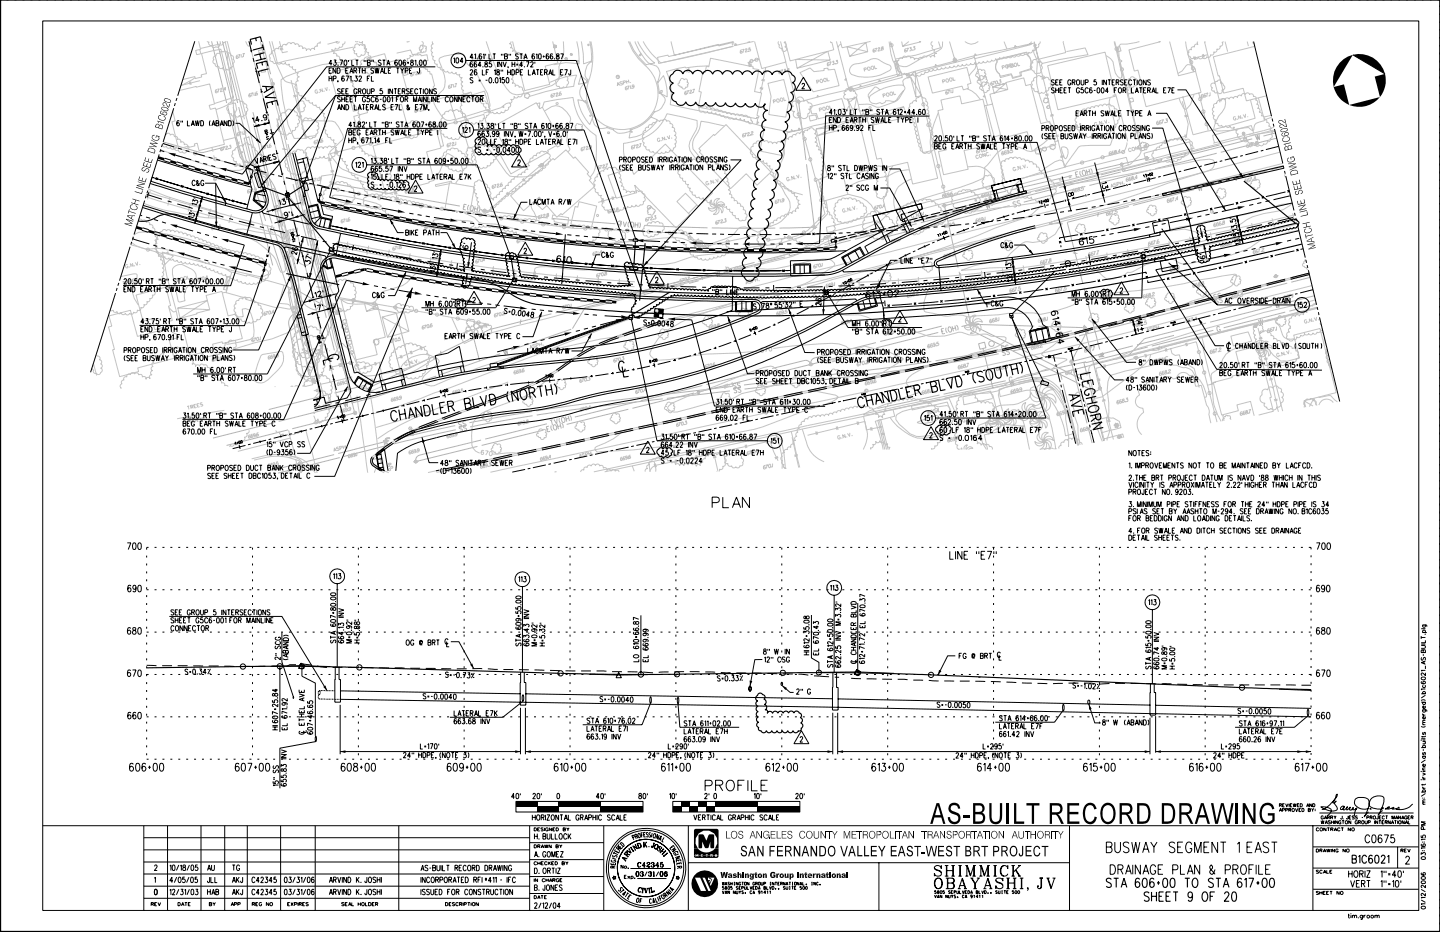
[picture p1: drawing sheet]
<svg xmlns="http://www.w3.org/2000/svg" width="432mm" height="279mm" viewBox="0 0 432 279" stroke-linecap="round" stroke-linejoin="round" font-family="sans-serif">
<g fill="none" stroke="#000" stroke-width=".3">
<path d="M.1 -.1v279.4M.2 0h431.6v279.2h-431.6zM431.8 -.1v279.4h-431.7M12.8 6.3h412.6v266.6h-412.6zM58.4 12.4l-5.1 16.3M74.7 12.4l.8 3.3M75.7 15.1l-.7 .2M75.9 17.4l.3 1.2M99.6 19.1h-.9l.6-1.1v1.6M100.1 18h.7l-.4 .6a.45 .45 0 0 1 .4 .7 .45 .45 0 0 1-.8 0M101.4 19.4v.2zM101.9 18h.9l-.7 1.6"/>
<path d="M103.4 18.1l.1-.1a.92 .92 0 0 1 0 1.6l-.3-.7zM104.5 18v.6M105.5 18v1.6h.7M106.6 18h.9M107 18v1.6M109.2 18v.6M109.7 18v.6M110.2 18.8l.7 .1 .1 .4-.3 .3h-.5v-1.6l.7 .1 .1 .4-.3 .3M111.5 18v.6M112 18v.6M114.3 18.2l-.3-.2-.6 .2 .1 .3 .8 .6-.3 .5-.6-.2M114.7 18h.9"/>
<path d="M115.1 18v1.6M116 19.6l.4-1.6 .6 1.6M116.1 19.1h.7M119.1 18.2l-.2-.2a.94 .94 0 0 0-.1 1.6 .46 .46 0 0 0 .4-.6 .46 .46 0 0 0-.8-.1v.2M119.8 18.1l.2-.1a.92 .92 0 0 1 0 1.6l-.4-.7zM121.6 18.2l-.1-.1a.78 .78 0 0 0-.8 .6 .78 .78 0 0 0 .5 .9 .45 .45 0 0 0 .5-.4 .45 .45 0 0 0-.3-.5 .45 .45 0 0 0-.6 .4M122.1 18.8h.5M122.4 18.5v.6M123.2 18.1v.5a.58 .58 0 0 1 .7 .3 .58 .58 0 0 1-.3 .7 .5 .5 0 0 1-.5-.5 .5 .5 0 0 1 .6-.5l.1-.5zM124.4 18.3l.3-.3v1.6M125.2 19.4v.2zM125.9 18.1l.2-.1a.92 .92 0 0 1 0 1.6l-.4-.7z"/>
<path d="M127.2 18.1l.2-.1a.92 .92 0 0 1 0 1.6l-.4-.7zM136 17.6l.3-.3v1.6M136.9 17.4l.2-.1a.85 .85 0 0 1 .5 .8 .85 .85 0 0 1-.5 .8l-.3-.3zM138.9 18.4h-.9l.6-1.1v1.6M139.7 18.1h33.1l17.8 53.5M141.7 18.7l-.3-.2a.9 .9 0 0 0 0 1.6 .44 .44 0 0 0 .3-.7 .44 .44 0 0 0-.7 0v.2M141.9 17.2h-.9l.5-1.1v1.6M142.3 16.4l.3-.3v1.6M142.9 18.7l-.3-.2a.9 .9 0 0 0 0 1.6 .44 .44 0 0 0 .4-.7 .44 .44 0 0 0-.8 0v.2M143.1 17.6h.1M144.3 19.6h-.9l.6-1.1v1.6M144.4 16.4l-.1-.2a.79 .79 0 0 0-.8 .6 .79 .79 0 0 0 .5 .9 .44 .44 0 0 0 .4-.6 .44 .44 0 0 0-.7-.2v.3"/>
<path d="M144.8 20h.1M144.9 16.4l.2-.3v1.6M145.5 18.6v.5a.55 .55 0 0 1 .6 .3 .55 .55 0 0 1-.2 .7 .45 .45 0 0 1-.6-.4 .45 .45 0 0 1 .4-.5l.4-.1v-.5zM145.6 16.1v.6M146.6 16.1v1.6h.7M147.3 18.5h-.5l-.1 .7a.48 .48 0 0 1 .7 0 .48 .48 0 0 1-.1 .7 .48 .48 0 0 1-.7-.1M147.8 16.1h.8M148.2 16.1v1.6M149.2 18.5v1.6M150.4 16.1v.6M150.4 18.5v1.6l-.8-1.6v1.6M150.8 16.1v.6"/>
<path d="M150.9 18.5l.4 1.6 .5-1.6M151.3 16.9h.7l.2 .5-.4 .3h-.5v-1.6l.7 .1 .2 .4-.4 .3M152.6 16.1v.6M153.1 16.1v.6M153.5 18.5v1.6M153.5 19.3h.9M154.4 18.5v1.6M154.8 19.2h.5M154.8 19.5h.5M155.4 16.4l-.3-.3-.5 .3v.3l.8 .6-.3 .4-.5-.2M155.9 16.1h.8M156.3 16.1v1.6"/>
<path d="M156.7 19.6h-.9l.6-1.1v1.6M157.1 17.7l.5-1.6 .5 1.6M157.3 20h.1M157.3 17.2h.6M157.8 18.5h.9l-.6 1.6M159.1 18.9l.3-.4 .5 .3-.8 1.3h.8M160.3 16.4l-.1-.2a.79 .79 0 0 0-.8 .6 .79 .79 0 0 0 .5 .9 .44 .44 0 0 0 .4-.6 .44 .44 0 0 0-.7-.2l-.1 .3M160.4 18.5v.6M160.7 16.4l.3-.3v1.6M161.6 16.2l.2-.1a.89 .89 0 0 1 0 1.6l-.4-.7zM162.8 16.9h.5M163 16.6v.6"/>
<path d="M164.5 16.4l-.1-.2a.79 .79 0 0 0-.8 .6 .79 .79 0 0 0 .5 .9 .44 .44 0 0 0 .4-.6 .44 .44 0 0 0-.7-.2v.3M165.7 16.4l-.1-.2a.79 .79 0 0 0-.8 .6 .79 .79 0 0 0 .5 .9 .44 .44 0 0 0 .4-.6 .44 .44 0 0 0-.7-.2v.3M166.3 17.6h.1M166.9 16.2v.5a.54 .54 0 0 1 .7 .4 .54 .54 0 0 1-.5 .6 .58 .58 0 0 1-.2-.7 .58 .58 0 0 1 .6-.3v-.5zM168.1 16.1h.8l-.6 1.6M375.9 12.5l5.4 22.4M405.7 16.4l9.6 5.8M431.8 1.6v.6M431.8 4v.5M431.8 6.3v.6M431.8 8.7v.6M431.8 11.1v.6"/>
<path d="M431.8 13.4v.6M431.8 15.8v.6M431.8 18.2v.6M52.1 32.4l-3.2 10.2M52.6 30.9l-.3 .9M53.1 29.4l-.3 .8M53.7 36.4v-.1a.78 .78 0 0 0-.8 .5 .78 .78 0 0 0 .3 .9 .42 .42 0 0 0 .6-.5 .42 .42 0 0 0-.7-.2l-.1 .2M54.3 36.2v.5M54.7 36.2v.5M56.2 36.2v1.5h.7M57.3 37.7l.6-1.5 .4 1.5M57.5 37.2h.7"/>
<path d="M58.6 36.2l.3 1.5 .3-1.5 .3 1.5 .3-1.5M60.2 36.2a.79 .79 0 0 1 .9 .7 .79 .79 0 0 1-.9 .8zM63.1 36.2l-.3 .4v.7l.3 .4M63.5 37.7l.5-1.5 .5 1.5M63.7 37.2h.7M64.8 36.9l.7 .1 .1 .4-.3 .3h-.5v-1.5l.7 .1 .1 .3-.3 .3M66 37.7l.5-1.5 .5 1.5M66.2 37.2h.6M68.1 36.2v1.5l-.9-1.5v1.5M68.5 36.2a.79 .79 0 0 1 .9 .7 .79 .79 0 0 1-.9 .8zM69.8 36.2a1.32 1.32 0 0 1 0 1.5M70.6 37h1.2l6.3 5.9"/>
<path d="M75.6 35.7l.3-.4 .4 1.5M76.6 20.3l1.2 4.6M77.2 21.3l-.6 .2M77.8 35.9l-1.1 .3 .5-1.3 .3 1.6M78.2 26.6l.3 1.1M78.5 36.1l.1 .2zM78.8 27.4l-.7 .2M78.9 37.3l1.9-.5-4.6 1.1 1.8-.4M78.9 29.5l1.2 4.6M79.4 39.2l.5-.3 .2 .1-.5 .4zM79.9 34.8l-.2 .4-.5 .2-.3-.3 .3-.7a.82 .82 0 0 1 .8 .7 .82 .82 0 0 1-.4 .9l-.4-.2M80.3 33.6l-.6 .2"/>
<path d="M80.3 34.1l.2 .6M80.5 35.8l.3 1.2M81.2 38.7l1.2 4.6M82.2 39.7l-1.3 .3M98.7 22.8v1.6M98.7 21.1h.4M98.7 23.5h.8M99.5 20.4h-.8v1.6h.8M99.5 22.8v1.6M99.9 23.6l.8-.1v-.6l-.8-.1v1.6M100.6 28.6h44.6M100.6 28.6l-9.7 27"/>
<path d="M100.6 28.6l-22.2 27M100.7 20.4v1.6l-.8-1.6v1.6M101.1 20.4a.81 .81 0 0 1 .9 .8 .81 .81 0 0 1-.9 .8zM101.2 32.9l.5-1.6 .5 1.6M101.4 24.3l-.2 .4M101.4 32.4h.6M102.1 26.8l-.3-.2-.6 .2v.3l.9 .6-.3 .5-.6-.2M102.1 29.2l-.6-.2-.3 .2v.3a.72 .72 0 0 1 .7 1l-.7-.2M102.5 27.3h.5M102.5 29v1.5M102.5 29.7h.8M103.2 23v-.2a.78 .78 0 0 0-.9 .7 .78 .78 0 0 0 .6 .9 .46 .46 0 0 0 .4-.6 .46 .46 0 0 0-.7-.3l-.1 .3"/>
<path d="M103.3 31.3v1.6l-.9-1.6v1.6M103.3 26.6h-.8v1.6h.8M103.3 29v1.5M103.7 21.1h.5M103.7 31.3a.81 .81 0 0 1 .9 .8 .81 .81 0 0 1-.9 .8zM103.7 27.3h.5M103.7 22.8h.8l-.5 1.6M103.7 29.7h.6M104.5 26.6h-.8v1.6h.8M104.5 20.4h-.8v1.6h.8M104.5 29h-.8v1.5h.8M104.6 39.7h.8v.7l-.3 .1h-.5v-1.6l.8 .1v.5l-.3 .2"/>
<path d="M104.9 22l.5-1.6 .5 1.6M105 23.1l.3-.3v1.6M105 29.7h.4M105.1 21.4h.6M105.5 37.6h-.9l.6-1.1v1.6M105.7 29h-.7v1.5h.7M105.8 24.2v.2zM105.9 39.7h.5M105.9 36.8l.3-.3v1.6M106.1 21.1h.7v-.6l-.7-.1v1.6M106.2 29h.8M106.2 31.3v1.6h.8"/>
<path d="M106.5 22.8h.6l-.3 .6a.47 .47 0 0 1 .4 .7 .47 .47 0 0 1-.9 0M106.5 21.1l.5 .9M106.6 29v1.5M106.7 38.9h-.8v1.6h.8M106.8 38h.1M107 27l-.2-.3a.78 .78 0 0 0-.8 .6 .78 .78 0 0 0 .5 .9l.5-.2v-.4h-.3M107.4 32.9l.5-1.6 .5 1.6M107.4 20.4h.8M107.4 36.6l-.1 .3a.95 .95 0 0 1 .8 1.1l-.2 .1a.49 .49 0 0 1-.6-.5 .49 .49 0 0 1 .6-.5l.2-.2-.1-.3zM107.4 27.3h.7l.1-.6-.8-.1v1.6M107.5 32.4h.7M107.6 23.2l.2-.4h.5l.1 .4-.8 1.2h.8"/>
<path d="M107.8 20.4v1.6M107.9 27.3l.4 .9M108 39.3a.46 .46 0 0 0-.6-.4 .46 .46 0 0 0-.3 .6v.4a.46 .46 0 0 0 .4 .6 .46 .46 0 0 0 .5-.6h-.3M108.6 31.3h.8M108.6 36.9l.3-.4 .5 .3-.8 1.3h.8M108.7 21.1h.8M108.7 20.4v1.6M108.8 26.8l.3-.2a.75 .75 0 0 1 .6 .8 .75 .75 0 0 1-.7 .7l-.3-.5zM109 31.3v1.6M109.5 20.4v1.6M109.6 29.4a.48 .48 0 0 0-.5-.4 .48 .48 0 0 0-.4 .6v.3a.48 .48 0 0 0 .5 .6 .48 .48 0 0 0 .4-.6h-.3M109.8 39.7h.4"/>
<path d="M109.8 32.1h.5M109.9 36.5v.6M110.1 26.6v1.4l.4 .2 .4-.2v-1.4M110.1 23.5h.5M110.5 38.9h-.7v1.6h.7M110.6 31.3h-.8v1.6h.8M110.7 29h-.6v.6a.48 .48 0 0 1 .7 .1 .48 .48 0 0 1-.1 .7 .48 .48 0 0 1-.7-.2M110.9 36.5v1.6h.7M110.9 22.8h-.8v1.6M111.1 32.1l.7-.1v-.6l-.7-.1v1.6M111.1 40h.7M111.4 27.4l.8-.1v-.6l-.8-.1v1.6"/>
<path d="M111.4 22.8v1.6h.7M111.5 32.1l.4 .8M112 20.6l-.3-.2-.5 .2v.3l.8 .6-.1 .4-.4 .1-.3-.3M112 36.5h.9M112.2 39.7l.7-.1 .1-.6-.8-.1v1.6M112.2 29.4a.48 .48 0 0 0-.6-.4 .48 .48 0 0 0-.3 .6v.3a.48 .48 0 0 0 .3 .6 .48 .48 0 0 0 .6-.3M112.3 32.9l.5-1.6 .5 1.6M112.5 20.4l.3 1.6 .3-1.6 .3 1.6 .3-1.6M112.5 36.5v1.6M112.5 32.4h.6M112.6 39.7l.4 .8M113.4 29.2l-.3-.2a.9 .9 0 0 0 0 1.5 .44 .44 0 0 0 .3-.6 .44 .44 0 0 0-.7-.1l-.1 .2"/>
<path d="M113.4 38.9h.9M113.5 31.3v1.6h.8M113.9 38.9v1.6M113.9 29.8h.5M114.1 22l.5-1.6 .4 1.6M114.2 21.4h.7M114.6 26.6h-.6l-.1 .7a.47 .47 0 0 1 .7 0 .47 .47 0 0 1 0 .7 .47 .47 0 0 1-.7-.1M114.6 36.5v.6M114.7 39.7h.9M114.7 38.9v1.6M115 29.1l.2-.1a.85 .85 0 0 1 .5 .8 .85 .85 0 0 1-.5 .7l-.3-.6zM115.1 36.5v.6"/>
<path d="M115.3 20.4v1.6h.7M115.6 37.3l.8 .1v.6l-.3 .1h-.5v-1.6l.8 .2v.4l-.3 .2M115.6 31.6l-.3-.3-.6 .3 .1 .3 .8 .6-.2 .4h-.4l-.3-.2M115.6 38.9v1.6M116.3 29.1l.2-.1a.85 .85 0 0 1 .5 .8 .85 .85 0 0 1-.5 .7l-.4-.6zM116.4 26.6v1.6M116.4 21.1h.5M116.9 36.5v.6M117.2 20.4h-.8v1.6h.8M117.2 32.1h.5M117.4 36.5v.6M117.4 29.3l.3-.3v1.5"/>
<path d="M117.7 26.6v1.6l-.8-1.6v1.6M118 31.3h-.8v1.6h.8M118.1 39.1l-.3-.2-.6 .2 .1 .3 .8 .7-.3 .4-.6-.2M118.1 26.6h.9M118.4 31.3h.9l-.6 1.6M118.5 38.9l.3 1.6 .3-1.6 .3 1.6 .3-1.6M118.6 26.6v1.6M118.9 29.7h.4M118.9 20.4h.8M119.3 20.4v1.6M119.4 27.3h.5M119.6 29h-.7v1.5"/>
<path d="M119.7 36.8l-.3-.3-.6 .3 .1 .3 .6 .3a.45 .45 0 0 1 0 .7 .45 .45 0 0 1-.7-.2M119.7 31.3v1.6h.8M120.1 36.5h.8M120.1 20.4l.5 .7v.9M120.2 29.2l.1-.1a.78 .78 0 0 1 .8 .5 .78 .78 0 0 1-.3 .9l-.6-.2zM120.2 26.6h-.8v1.6h.8M120.3 40h.7M120.6 36.5v1.6M120.6 27.3h.8v-.6l-.8-.1v1.6M121.1 27.3l.3 .9M121.1 20.4l-.5 .7M121.4 38.1l.5-1.6 .5 1.6"/>
<path d="M121.4 38.9v1.6h.7M121.4 29.7l.8-.1v-.5l-.8-.1v1.5M121.5 21.2l.7-.1v-.6l-.7-.1v1.6M121.5 37.6h.7M121.9 29.7l.4 .8M122.5 39.7h.5M122.7 26.8l-.3-.2-.5 .2 .1 .4 .5 .2a.45 .45 0 0 1 .1 .7 .45 .45 0 0 1-.7-.1M122.8 21.1h.5M122.9 32.1l-.4 .8h-.3l-.2-.5 .5-.5-.3-.5-.2 .5 .9 1M123.1 27.3h.5M123.3 38.9h-.8v1.6h.8M123.6 20.4h-.8v1.6h.8"/>
<path d="M123.9 26.6h-.8v1.6h.8M124 30.5v-1.5l.5 1.5 .5-1.5v1.5M124.5 36.8l-.1-.2a.79 .79 0 0 0-.7 .6 .79 .79 0 0 0 .4 .9 .44 .44 0 0 0 .4-.6 .44 .44 0 0 0-.6-.1l-.1 .2M124.6 32.1h.5M124.9 38.9h.9M125.2 36.6l.1-.1a.85 .85 0 0 1 .5 .8 .85 .85 0 0 1-.5 .8l-.3-.3zM125.3 27a.46 .46 0 0 0-.6-.4 .46 .46 0 0 0-.3 .6v.4a.46 .46 0 0 0 .3 .6 .46 .46 0 0 0 .6-.4M125.3 38.9v1.6M125.4 30.5l.4-1.5 .6 1.5M125.4 31.3h-.8v1.6h.8M125.5 30h.7M125.7 26.6h.8"/>
<path d="M125.8 20.4v1.4l-.5 .1-.1-.5M125.8 31.3h.8l-.5 1.6M126.1 26.6v1.6M126.2 38.9l.5 .8v.8M126.3 36.5h.8l-.6 1.6M126.6 29v1.5M126.9 26.6v1.6M127.1 32.9v-1.6l.4 1.6 .5-1.6v1.6M127.2 38.9l-.5 .8M127.5 26.8l.1-.1a.78 .78 0 0 1 .8 .6 .78 .78 0 0 1-.4 .9 .85 .85 0 0 1-.5-1.4zM127.6 39.7h.7l.1-.7-.8-.1v1.6M127.6 37.4h.5"/>
<path d="M127.8 29v1.5l-.8-1.5v1.5M127.8 37v.6M128.3 29v1.5h.7M128.6 32.9l-.1 .3M128.8 39.7h.6M129.3 36.8l-.1-.2a.79 .79 0 0 0-.8 .6 .79 .79 0 0 0 .5 .9 .44 .44 0 0 0 .4-.6 .44 .44 0 0 0-.7-.1v.2M129.4 29v1.5M129.6 26.6v1.6l-.8-1.6v1.6M129.7 38.9h-.9v1.6h.9M129.9 36.6v.5a.58 .58 0 0 1 .7 .3 .58 .58 0 0 1-.3 .7l-.4-.1-.1-.4 .8-.8zM130.5 20h-32.6l-25.2 32.2-4.9-1.3M130.7 29v1.5l-.9-1.5v1.5"/>
<path d="M130.9 26.8l-.3-.2-.6 .2 .1 .3 .8 .6-.3 .5-.6-.2M131.2 38h.1M131.1 29.7h.5M131.3 38.9v1.6M131.9 36.6l.2-.1a.89 .89 0 0 1 0 1.6l-.4-.3zM131.9 29h-.8v1.5h.8M133.1 36.6a.79 .79 0 0 1 .8 .6 .79 .79 0 0 1-.5 .9l-.4-.3zM134.1 38.5h-29.8l-5.5 20.7 4.9 1.1M134.4 29.4a.48 .48 0 0 0-.5-.4 .48 .48 0 0 0-.4 .6v.3a.48 .48 0 0 0 .3 .6 .48 .48 0 0 0 .6-.3M135 29.2l.2-.2a.77 .77 0 0 1 .6 .8 .77 .77 0 0 1-.7 .7l-.2-.6zM137.1 29v1.5l-.8-1.5v1.5M138.4 29v1.5l-.9-1.5v1.5"/>
<path d="M138.6 38.5l.3-.3v1.5M138.8 29.7h.5M139.4 38.5l.2-.3 .6 .3-.9 1.2h.9M139.6 29h-.8v1.5h.8M140.6 38.5l.3-.3v1.5M140.9 29.4a.48 .48 0 0 0-.6-.4 .48 .48 0 0 0-.3 .6l.2 .9h.5l.2-.3M141 21.3l.1-.3 .4-.1 .3 .5-.8 1.1h.8M141.3 29h.9M141.8 29v1.5M141.8 23.5l-.3-.2-.5 .2v.3l.8 .6-.3 .5-.5-.2M142 39h33.1l15 42M142.7 29.2l.2-.2a.77 .77 0 0 1 .7 .8 .77 .77 0 0 1-.7 .7l-.3-.6z"/>
<path d="M142.9 21.1v-.1a.78 .78 0 0 0-.8 .6 .78 .78 0 0 0 .5 .9 .45 .45 0 0 0 .4-.6 .45 .45 0 0 0-.7-.2l-.1 .2M143.3 37.3l.3-.3v1.5M143.5 24h.6M143.5 24.3h.6M144 29.7l.7-.1v-.5l-.7-.1v1.5M144 39.6v-.2a.78 .78 0 0 0-.9 .7 .78 .78 0 0 0 .6 .9 .44 .44 0 0 0 .4-.6 .44 .44 0 0 0-.7-.2l-.1 .2M144.1 37h.7l-.4 .6a.46 .46 0 0 1 .4 .7 .46 .46 0 0 1-.8-.1M144.4 29.7l.5 .8M144.6 20.9v1.6h.8M145.2 39.6l-.2-.3a.94 .94 0 0 0-.1 1.7 .46 .46 0 0 0 .4-.7 .46 .46 0 0 0-.7-.1l-.1 .2M145.4 38.4h.1M145.6 24.1h.6"/>
<path d="M145.8 21.6h.5M145.8 39.3h.7l-.4 .6a.46 .46 0 0 1 .4 .7 .46 .46 0 0 1-.8 0M146 37h.7l-.4 .6a.46 .46 0 0 1 .4 .7 .46 .46 0 0 1-.8-.1M146.6 20.9h-.8v1.6M146.8 23.3a.79 .79 0 0 1 .8 .7 .79 .79 0 0 1-.5 .9l-.3-.1-.2-.6zM147.3 37.1v.4a.58 .58 0 0 1 .7 .3 .58 .58 0 0 1-.3 .7 .49 .49 0 0 1-.5-.5 .49 .49 0 0 1 .6-.4l.2-.2-.1-.3zM148 24.7v.2zM148.2 21.2l.3-.3v1.6M148.4 39.9l-.2 .4a.44 .44 0 0 1-.6-.5 .44 .44 0 0 1 .7-.2l-.1 1.3-.3 .1-.2-.3M148.5 37v.5M148.7 23.3h.2a.92 .92 0 0 1 0 1.6l-.4-.7zM149 21v.4a.58 .58 0 0 1 .7 .4 .58 .58 0 0 1-.2 .7 .51 .51 0 0 1-.6-.5 .51 .51 0 0 1 .6-.5l.2-.5z"/>
<path d="M149.5 37v1.5h.7M149.6 39.9a.41 .41 0 0 1-.4 .4 .41 .41 0 0 1-.4-.5l.4-.5a.88 .88 0 0 1 .5 .9 .88 .88 0 0 1-.6 .8l-.2-.3M149.8 23.6l.3-.3v1.6M150.3 20.9v.5M150.7 37h.8M150.7 20.9v.5M151.1 37v1.5M151.2 23.3h-.6v.7a.46 .46 0 0 1 .6 0 .46 .46 0 0 1-.1 .7 .46 .46 0 0 1-.6-.1M151.2 39.3v1.7M151.9 23.3h.2a.92 .92 0 0 1 0 1.6l-.3-.7zM152.2 21.6h.9M152.2 20.9v1.6"/>
<path d="M152.4 20l-.1 .4M152.5 39.3v1.7l-.8-1.7v1.7M152.9 39.3l.5 1.7 .5-1.7M153.1 20.9v1.6M153.2 37v.5M153.5 20.9a.81 .81 0 0 1 .9 .8 .81 .81 0 0 1-.9 .8zM153.7 37v.5M154.2 37.7l.7 .1 .2 .4-.3 .3h-.6v-1.5l.8 .1 .1 .3-.3 .3M154.8 21.7l.7-.1v-.6l-.7-.1v1.6M155.5 37v.5M155.6 39.3l.3 1.7 .3-1.7 .3 1.7 .3-1.7M156 37v.5"/>
<path d="M156 21.6h.5M156.8 20.9h-.8v1.6h.8M158.3 39.3h.8l-.6 1.7M158.3 37.2l-.3-.2-.5 .2 .1 .4 .6 .3 .1 .4-.3 .2-.5-.2M158.4 20.9v1.6h.8M158.7 37h.9M159.2 37v1.5M159.6 22.5l.5-1.6 .5 1.6M159.8 21.9h.6M160 38.5l.5-1.5 .5 1.5M160.2 38h.6M160.3 39.4l.3-.1a.92 .92 0 0 1 0 1.7l-.4-.7z"/>
<path d="M160.8 20.9h.9M161.2 20.9v1.6M161.6 39.4l.2-.1a.88 .88 0 0 1 .5 .8 .88 .88 0 0 1-.5 .9l-.4-.7zM162.1 21.6h.4M162.8 39.3v.6M162.8 20.9h-.7v1.6h.7M163.1 37.2l-.2-.2a.9 .9 0 0 0-.1 1.5 .44 .44 0 0 0 .4-.6 .44 .44 0 0 0-.7-.1l-.1 .2M163.3 21.6h.7l.1-.5-.8-.2v1.6M163.6 37.3l.3-.3v1.5M163.7 21.6l.4 .9M164.5 39.3l.5 1.7 .5-1.7M164.5 37.1l.2-.1a.89 .89 0 0 1 0 1.5l-.4-.6z"/>
<path d="M164.5 22.5l.5-1.6 .5 1.6M164.7 21.9h.7M165.6 37.8h.6M165.8 20.9v1.6h.7M165.9 37.4v.7M167.4 37.2l-.3-.2a.9 .9 0 0 0 0 1.5 .44 .44 0 0 0 .3-.6 .44 .44 0 0 0-.7-.1v.2M167.7 39.6l-.3-.3a.94 .94 0 0 0 0 1.7 .46 .46 0 0 0 .3-.7 .46 .46 0 0 0-.7-.1l-.1 .2M168 21.6h.6M168.6 37.2l-.1-.1a.78 .78 0 0 0-.8 .5 .78 .78 0 0 0 .3 .9 .42 .42 0 0 0 .6-.5 .42 .42 0 0 0-.7-.2l-.1 .2M168.9 20.9h-.9v1.6h.9M169 39.4l.1-.1a.92 .92 0 0 1 0 1.7l-.3-.7zM169.2 38.4h.1"/>
<path d="M169.3 20.9h.8l-.6 1.6M169.8 37.1v.4l.7 .5a.46 .46 0 0 1-.4 .6 .46 .46 0 0 1-.5-.5 .46 .46 0 0 1 .5-.5l.4-.4-.2-.2zM170.1 39.3v.6M171 37h.8l-.6 1.5M171.1 20.9v1.4l-.4 .1-.2-.5M240.5 25.4a.38 .38 0 0 1 .5-.4 .38 .38 0 0 1 .2 .6l-.8 1h.9M240.9 23.2l2.2 3.9h-4.5zM248.7 37.6v1.5M248.7 35.9h.5M248.7 38.3h.8M249.5 35.2h-.8v1.6h.8M249.5 37.6v1.5"/>
<path d="M249.6 33.8h-.9l.6-1v1.6M250 38.4l.8-.2v-.5l-.8-.1v1.5M250 33.1l.3-.3v1.6M250.9 34.2h.1M250.8 35.2v1.6l-.9-1.6v1.6M251.1 35.2a.79 .79 0 0 1 1 .8 .79 .79 0 0 1-1 .8zM251.4 39l-.1 .5M251.5 32.9l.2-.1a.92 .92 0 0 1 0 1.6l-.3-.7zM252.8 32.8h.6l-.3 .6a.47 .47 0 0 1 .3 .7 .47 .47 0 0 1-.8 0M253.2 37.8v-.2a.77 .77 0 0 0-.8 .6 .77 .77 0 0 0 .3 .8 .41 .41 0 0 0 .6-.1 .41 .41 0 0 0-.3-.6 .41 .41 0 0 0-.5 .3M253.7 35.9h.5M253.9 32.8v.5"/>
<path d="M254.5 37.8l-.3-.2a.9 .9 0 0 0 0 1.5 .44 .44 0 0 0 .3-.6 .44 .44 0 0 0-.7-.1l-.1 .2M254.5 35.2h-.8v1.6h.8M254.9 36.8l.5-1.6 .5 1.6M255 32.8v1.6h.7M255.1 36.3h.6M255.7 38.1l-.4 .4a.49 .49 0 0 1-.4-.4 .49 .49 0 0 1 .4-.5 .91 .91 0 0 1-.1 1.5l-.2-.2M256.1 32.8h.8M256.1 35.9l.8-.1v-.6h-.8v1.6M256.2 39h.1M256.5 32.8v1.6M256.6 35.9l.4 .9M257.4 35.2h.9"/>
<path d="M257.6 38.1l-.4 .4a.44 .44 0 0 1-.4-.6 .44 .44 0 0 1 .7-.1v1l-.3 .3-.4-.2M257.8 35.2v1.6M258 37.9a.38 .38 0 0 1 .5-.3 .38 .38 0 0 1 .2 .6l-.7 .9h.9M258.7 32.8v.5M258.7 35.2v1.6M258.7 35.9h.8M259.2 32.8v.5M259.5 35.2v1.6M259.6 33.5l.8 .1 .1 .5-.3 .3h-.6v-1.6l.8 .1 .1 .3-.3 .3M260.5 38.3h.5M261 32.8v.5M261.3 37.6h-.8v1.5"/>
<path d="M261.4 32.8v.5M261.7 37.6v1.5h.8M262.1 35.4l-.3-.2-.6 .2 .1 .3 .8 .6-.3 .5-.6-.3M262.5 35.2l.3 1.6 .3-1.6 .3 1.6 .3-1.6M263.8 33l-.3-.2-.5 .1v.4l.6 .4 .2 .4-.3 .3-.6-.3M264.1 36.8l.5-1.6 .5 1.6M264.2 32.8h.8M264.3 36.3h.6M264.6 32.8v1.6M265.3 35.2v1.6h.8M265.5 34.4l.4-1.6 .5 1.6M265.6 33.8h.7"/>
<path d="M266.5 35.9h.4M267.2 35.2h-.7v1.6h.7M268.6 33l-.1-.1a.79 .79 0 0 0-.8 .6 .79 .79 0 0 0 .5 .9 .45 .45 0 0 0 .5-.6 .45 .45 0 0 0-.8-.2v.2M268.9 35.2h.8M269.1 33.1l.3-.3v1.6M269.3 35.2v1.6M269.9 33.2l.4-.4 .3 .4-.8 1.2h.8M270.2 35.2l.5 .7v.9M271.1 33.6h.5M271.1 35.2l-.4 .7M271.4 33.3v.6M271.6 36l.7-.1v-.7h-.7v1.6"/>
<path d="M272.8 35.9h.5M273 33.8h-.9l.6-1v1.6M273.6 35.2h-.8v1.6h.8M274.3 33.8h-.9l.7-1v1.6M274.9 34.2v.2zM275.2 35.2v1.6M276.1 33l-.1-.1a.79 .79 0 0 0-.7 .6 .79 .79 0 0 0 .4 .9 .45 .45 0 0 0 .5-.6 .45 .45 0 0 0-.8-.2v.2M276.8 32.9l.2-.1a.92 .92 0 0 1 0 1.6l-.4-.7zM278.6 34.8l-31-.1-1.9 38.3h-5M312.4 38.5l.7-.1 .1-.6-.8-.2v1.7M313.7 38.4l.7-.1 .1-.5-.8-.2v1.7M314.1 38.4l.4 .9"/>
<path d="M315.1 37.9l.2-.3a.83 .83 0 0 1 .6 .9 .83 .83 0 0 1-.6 .8l-.3-.4zM316.1 24.1l-.3-.2-.5 .2v.3l.8 .6-.3 .5-.5-.2M316.1 26.5l-.3-.2-.5 .2v.3l.8 .6-.3 .5-.5-.2M316.3 38.5l.8-.1v-.7l-.8-.1v1.7M316.6 26.3v1.6M316.6 24.7h.5M316.6 27h.8M317.4 23.9h-.8v1.6h.8M317.4 26.3v1.6M317.7 37.9l.3-.3a.77 .77 0 0 1 .6 .8 .77 .77 0 0 1-.7 .8l-.3-.6zM317.8 24.7h.4M317.8 27h.5"/>
<path d="M318.5 23.9h-.7v1.6h.7M318.6 26.3h-.8v1.6h.8M319.1 27h.4M319.8 26.3h-.7v1.6h.7M319.9 37.9l-.3-.3-.6 .3 .2 .4 .5 .2 .2 .5-.3 .2-.6-.2M320.2 26.3h.9M320.3 38.4h.4M320.7 26.3v1.6M321 37.6h-.7v1.6h.7M321.1 24.3a.46 .46 0 0 0-.6-.4 .46 .46 0 0 0-.3 .6v.6l.3 .4 .5-.2 .1-.4h-.3M321.5 37.6a.79 .79 0 0 1 .8 .8 .79 .79 0 0 1-.8 .8zM321.5 24.7l.8-.2v-.4l-.8-.2v1.6"/>
<path d="M321.9 24.7l.5 .8M322.7 33.9h.5M323 24l.2-.1a.75 .75 0 0 1 .6 .8 .75 .75 0 0 1-.8 .7l-.2-.5zM323.5 33.2h-.8v1.6h.8M323.7 26.7a.48 .48 0 0 0-.6-.4 .48 .48 0 0 0-.3 .6v.4a.48 .48 0 0 0 .4 .6 .48 .48 0 0 0 .5-.6h-.3M323.9 34.8l.4-1.6 .6 1.6M324 37.6v1.6M324 34.3h.7M324.2 23.9v1.4l.4 .2 .4-.2v-1.4M324.4 38.4l.7-.1 .1-.5-.8-.2v1.6M324.8 26.3h-.6v.7a.48 .48 0 0 1 .7 0 .48 .48 0 0 1-.1 .7 .48 .48 0 0 1-.7-.1M324.9 38.4l.4 .8"/>
<path d="M325.1 33.9h.7l.1-.6-.8-.1v1.6M325.4 24.7h.8v-.6l-.8-.2v1.6M325.5 33.9l.4 .9M325.7 38.4l.8-.2v-.4l-.8-.2v1.6M326.1 38.4l.4 .8M326.3 26.7a.48 .48 0 0 0-.6-.4 .48 .48 0 0 0-.3 .6v.4a.48 .48 0 0 0 .3 .6 .48 .48 0 0 0 .6-.4M326.3 33.2h.9M326.8 33.2v1.6M327 37.6v1.6M327.4 26.5l-.2-.2a.9 .9 0 0 0-.1 1.6 .44 .44 0 0 0 .4-.7 .44 .44 0 0 0-.7-.1l-.1 .3M327.6 33.9h.9M327.6 33.2v1.6"/>
<path d="M328 27.1h.5M328.3 38a.46 .46 0 0 0-.6-.4 .46 .46 0 0 0-.3 .6v.4a.46 .46 0 0 0 .4 .6 .46 .46 0 0 0 .5-.6h-.3M328.5 33.2v1.6M328.7 39.2l.5-1.6 .5 1.6M328.7 23.9h-.6l-.1 .7a.47 .47 0 0 1 .7 0 .47 .47 0 0 1 0 .7 .47 .47 0 0 1-.7-.1M329.1 26.4l.2-.1a.85 .85 0 0 1 .5 .8 .85 .85 0 0 1-.5 .8l-.3-.3zM329.6 38.7h-.7M329.9 37.6h.9M330.4 37.6v1.6M330.4 26.4l.2-.1a.85 .85 0 0 1 .5 .8 .85 .85 0 0 1-.5 .8l-.3-.3zM330.5 23.9v1.6M331 33.4l-.3-.2-.6 .2 .2 .4 .7 .5-.3 .5-.6-.2"/>
<path d="M331.2 37.6v1.6M331.4 33.2l.3 1.6 .3-1.6 .3 1.6 .3-1.6M331.8 23.9v1.6l-.9-1.6v1.6M331.9 37.7l.1-.1a.83 .83 0 0 1 .6 .8 .83 .83 0 0 1-.6 .8 1.03 1.03 0 0 1-.1-1.5zM332.2 23.9h.9M332.4 27.4h-.9l.6-1.1v1.6M332.6 23.9v1.6M333.1 34.8l.4-1.6 .5 1.6M333.2 34.3h.7M333.4 40h.9M333.5 24.7h.5M333.9 37.6v1.6l-.9-1.6v1.6"/>
<path d="M333.9 40v1.6M334.1 27h.5M334.2 33.2v1.6h.8M334.2 23.9h-.7v1.6h.7M334.7 24.7l.7-.1v-.6l-.7-.1v1.6M334.7 40v1.6M334.9 26.3h-.8v1.6M335.1 24.7l.4 .8M335.4 33.9h.5M335.5 26.5l.2-.2a.75 .75 0 0 1 .7 .8 .75 .75 0 0 1-.8 .7l-.2-.5zM336.2 33.2h-.8v1.6h.8M336.5 38l-.2-.3a.78 .78 0 0 0-.8 .5 .78 .78 0 0 0 .3 .9l.4 .1 .3-.4"/>
<path d="M336.7 27h.8v-.6l-.8-.1v1.6M336.8 24.1l-.3-.2-.6 .2 .2 .4 .6 .3a.45 .45 0 0 1-.1 .7 .45 .45 0 0 1-.7-.2M336.9 38.4l.7-.1 .1-.6-.8-.1v1.6M337.2 27l.4 .9M337.2 24.7h.5M337.3 38.4l.4 .8M337.4 40v1.6l-.9-1.6v1.6M337.8 33.2h.9M338 23.9h-.8v1.6h.8M338.3 37.8l.2-.2a.77 .77 0 0 1 .6 .8 .77 .77 0 0 1-.7 .7l-.3-.5zM338.3 33.2v1.6M339.1 33.2l.5 .7v.9"/>
<path d="M339.3 26.3v1.6h.7M339.3 24.3a.46 .46 0 0 0-.5-.4 .46 .46 0 0 0-.4 .6v.4a.46 .46 0 0 0 .4 .6 .46 .46 0 0 0 .5-.4M339.8 23.9h.8M340 33.2l-.4 .7M340.2 23.9v1.6M340.3 40v1.6l.8-.1M340.4 37.8l-.6-.2-.3 .2 .1 .3a.7 .7 0 0 1 .7 1l-.8-.1M340.4 27.9l.5-1.6 .5 1.6M340.5 34l.7-.1v-.7h-.7v1.6M340.6 27.4h.6M341 23.9v1.6M341.6 26.3h.9"/>
<path d="M341.7 37.8l-.3-.2-.6 .2 .1 .3 .8 .6-.3 .5-.6-.2M341.7 24l.1-.1a.81 .81 0 0 1 .6 .8 .81 .81 0 0 1-.6 .8l-.4-.6zM341.7 33.9h.6M342.1 26.3v1.6M342.1 37.6v1.6M342.5 33.2h-.8v1.6h.8M342.9 27h.5M343.4 37.6v1.6l-.9-1.6v1.6M343.6 40v1.5l-.9-1.5v1.5M343.7 23.9v1.6l-.9-1.6v1.6M343.7 26.3h-.8v1.6h.8M344.1 27h.7l.1-.6-.8-.1v1.6"/>
<path d="M344.2 34.8l.5-1.6 .5 1.6M344.3 34.2h.7M344.5 27l.5 .9M344.7 37.9a.46 .46 0 0 0-.6-.3 .46 .46 0 0 0-.3 .6v.4a.46 .46 0 0 0 .4 .6 .46 .46 0 0 0 .5-.6h-.3M345 24.1l-.3-.2-.6 .2 .1 .3 .8 .6-.3 .5-.6-.2M345.3 40l.3 .7-.3 .8M345.4 27.9l.5-1.6 .5 1.6M345.5 38.4h3.2l8.2 28.7M345.6 27.4h.6M346.6 26.3v1.6h.7M346.7 34h3.2l17.6 29.2M348.9 27h.5"/>
<path d="M349.7 26.3h-.8v1.6h.8M350.1 26.3h.9l-.7 1.6M351.4 27h.5M352.2 26.3h-.8v1.6h.8M353.1 26.9h2.5l17.2 26.4M381.5 35.5l.2 .9M381.8 37.1l.2 .8M382.2 38.7l2.5 10.3M431.8 20.5v.6M431.8 22.9v.6M431.8 25.3v.6M431.8 27.7v.6"/>
<path d="M431.8 30v.6M431.8 32.4v.6M431.8 34.8v.6M431.8 37.1v.6M431.8 39.5v.6M43.8 58.6l-.2 .9M44 58.3l4.5 1.4M44.4 57.1l-.3 .8M44.6 57.7l-.5 1.5M45 55l22.5 6.6M45.2 54.3l22.5 6.6M45.6 53.1l19.1 5.7 9.6 2.6"/>
<path d="M45.6 53.2l-.4 1M45.6 53.1l.5 .2M45.6 53.2h.1M46.8 53.1l.4 .8M47.2 48l13.1 4 15.1 4.1M47.4 53.4l-.8 .4M47.7 46.3l-3.1 10.1M47.9 53.9l5.8 1.7M48.1 45.1l1.2 .4M48.2 44.8l-.3 .8M48.7 43.2l-.3 .9M48.8 43l3.4 1"/>
<path d="M49.1 48.2l1.9 .5M49.4 47.4l1.8 .6M52.6 46.5l4.7 1.4M52.8 49.3l1.8 .5M53 48.5l1.8 .6M53.4 44.4l1.1 .4M54.4 55.5l.4 .8M55 55.7l-.8 .4M55.5 56.1l5.8 1.7M55.7 45.1l1.1 .4M56.5 50.4l1.8 .5M56.7 49.6l1.8 .6"/>
<path d="M57.9 45.8l3.5 1M58 59.3l.6 .1M58.5 48.3l1.3 .3M58.5 54.4l-.3-.4a.82 .82 0 0 0-.6 .8 .82 .82 0 0 0 .6 .8l.3-.3M59.8 54.8l-.4 .8h-.2l-.2-.3 .4-.7-.2-.5-.2 .5 .8 1M60.1 51.4l1.8 .6M60.3 50.7l1.8 .5M60.7 59l-2.3 7.9zM60.9 49l1.2 .3M61.1 54.4a.47 .47 0 0 0-.6-.4 .47 .47 0 0 0-.3 .7l.1 .6 .3 .3 .5-.2v-.4h-.3M61.5 54.9h3.2l3.1 6.1M62 57.7l.5 .8"/>
<path d="M62.6 47.1l1.1 .4M62.6 57.9l-.8 .4M63.1 58.3l5.8 1.7M63.4 49.6l1.1 .4M63.8 52.5l1.8 .5M64 51.7l1.8 .6M64.7 54.9l.2 13.1M64.9 47.8l1.1 .3M67.2 48.4l3.5 1M67.4 53.6l1.9 .4M67.6 52.8l1.9 .5M69.7 59.8l.4 .8"/>
<path d="M71.1 54.5l1.9 .5M71.3 53.8l1.8 .5M71.8 49.7l1.2 .3M73.8 50.4l2.1 .6-.5 1.8M74.2 50.3l1.1 .3M74.7 54.4l.5 .1-.1 .5-.5-.1zM75.2 52.7l.5 .1-.1 .5-.6-.1zM75.3 53.3l-.3 1.2M76.2 52l1-.3 1.3 4.3-1 .3zM76.3 59.9l2.7 2.2M76.3 59.9l3.4 .8M76.4 50.9l3.5 .9"/>
<path d="M76.7 58.1l2.8 .6M76.9 50.2l-1.8-.9-1.3 .7v1.1l1.8 5.6-1.6 5.9M76.9 50.2l2.8 8.9a3.3 3.3 0 0 1-1.2 3.5 3.3 3.3 0 0 1-3.7 .2l-7.1-1.9M77.2 51.4l-.3-1.2 .6-.1-.2 1.6M77.2 47.4v1.6l-.9-1.4M77.5 50.1l2.8 8.8a3.8 3.8 0 0 1-4.6 4.9M77.6 50l-.7 .2M78.6 55.9l1.2 1.4-.7 .2M78.7 48.1l-.6 .2M79 56.9l-2.6 .8-.5 2.3 3 2.4M79 48.6l-.9-1.4-.1 1.6M79 47.7l.7-.2v-.5h-.8l.3 1.5"/>
<path d="M79.1 57.2l-2.4 .7-.4 2M79.4 47.6l.6 .8M80 40.1l.1 .5M80.1 46.7l.4 1.5M80.3 40.3l-.6 .1M80.6 40.9l-.8 .2 .2 .1M80.7 41.5l-.7 .2 .2 .1M81.1 52.1l1.1 .3M81.1 47.2l-.4 .1M81.3 46.4l-.8 .2 .4 1.5 .7-.2M81.9 48.9l1.8-.5-7.6 1.9 1.9-.5M82.5 46.3l-.3-.1-.5 .3 1 .7-.1 .5-.6-.1"/>
<path d="M82.8 45l.3 1.2M83.4 52.7l1.2 .3M83.4 45.9l-.6 .2M83.6 47.9l1.1 4.6M84.5 59.8l.8-.2-.3 .7a.54 .54 0 0 1 .7 .3 .54 .54 0 0 1-.3 .7 .54 .54 0 0 1-.7-.2M84.9 52.1l-.5 .2M85.1 54.2l.3 1.2M85.5 58l1.1-.3 .3 1.2-1.1 .3zM85.7 53.3l3.5 .8M85.8 57.1l1.2 4.6M86 59.4l.1 .6M86.5 58.3l-.6 .1"/>
<path d="M86.5 59.7l.3 1.1M87.8 45.9l5 19.8a4.2 4.2 0 0 0 4.3 3.1l10.3 2.2M88.4 45.7l5 19.8a3 3 0 0 0 2.4 2.4l11.8 2.5M89 48l3.1-.8 3.2 13 .8 .5 .9 3.6 2.7 .6-.8 3.7M89.5 53.9l-1 .3M90.4 53.5l-.7 .2 1 1.4M90.4 54.4l1.2 .2M90.8 47.6l1.7 6.4M90.9 55l1.1-.2 .5 2.2-1 .2zM91.1 48.5l-1.9 .5M91.3 57.2l-.3 1.7 .7-.1M92.2 53.1l-1.8 .5"/>
<path d="M92.7 54.9l1.2 .3M93.7 53.7l-3.1 .8M95.1 55.4l3.5 .8M95.4 59.8l.6 .2-.2 .5-.5-.2zM95.8 58.1l.5 .1v.5l-.6-.1zM96 58.6l-.3 1.3M98.9 56.6l-2.4-.6-.4 2.1M99.8 56.5l1.2 .3M102.1 57l1.2 .2M104.5 57.5l3.6 .8M104.6 41.3v1.6M104.6 42.1h.8"/>
<path d="M105.4 41.3v1.6M105.9 42.1h.7v-.7l-.7-.1v1.6M106.6 49l.3-.4v1.6M107.3 42.8l-.1 .4M107.4 49a.43 .43 0 0 1 .4-.4 .43 .43 0 0 1 .4 .4 .43 .43 0 0 1-.3 .5l-.6 .7h.9M108.6 49l.3-.4v1.6M109.2 41.5l-.1-.1a.79 .79 0 0 0-.8 .6 .79 .79 0 0 0 .5 .9 .44 .44 0 0 0 .4-.6 .44 .44 0 0 0-.7-.2l-.1 .2M109.2 58.5l1.2 .2M109.6 41.3h.9l-.6 1.6M110 49.4h33.1l10.2 28.2M110.9 41.6l.3-.3v1.6M110.9 40.5l.5-1.6 .5 1.6"/>
<path d="M111.3 47.8l.3-.4v1.6M111.3 52.5l.3-.3v1.6M111.6 58.9l1.2 .3M111.7 42.7v.2zM112 50.1l-.1-.2a.79 .79 0 0 0-.8 .6 .79 .79 0 0 0 .5 .9 .44 .44 0 0 0 .4-.6 .44 .44 0 0 0-.7-.2v.3M112.1 47.4h.7l-.4 .7a.47 .47 0 0 1 .4 .6 .47 .47 0 0 1-.8 .2v-.2M112.1 54.8l-.3-.2-.5 .2v.3l.8 .6-.3 .5-.5-.3M112.3 41.6l.3-.3v1.6M112.7 52.2h-.6l-.1 .7a.48 .48 0 0 1 .7 0 .48 .48 0 0 1 0 .7 .48 .48 0 0 1-.7-.1M113.2 50.1l-.1-.2a.79 .79 0 0 0-.7 .6 .79 .79 0 0 0 .4 .9 .46 .46 0 0 0 .5-.6 .46 .46 0 0 0-.7-.3l-.1 .4M113.4 48.9v.1zM113.9 55.3h.5"/>
<path d="M113.9 55.6h.5M113.9 42.3h-.9l.6-1v1.6M114 59.4l3.5 .7M114 47.4h.7l-.4 .7a.47 .47 0 0 1 .4 .6 .47 .47 0 0 1-.8 .2v-.2M114.4 49.8h-.6l-.1 .7a.47 .47 0 0 1 .7 0 .47 .47 0 0 1 0 .7 .47 .47 0 0 1-.7-.1M114.5 52.2v1.6h.8M115 51.3h.1M115.3 47.5v.5a.58 .58 0 0 1 .6 .3 .58 .58 0 0 1-.2 .7 .5 .5 0 0 1-.6-.5 .5 .5 0 0 1 .7-.4l.1-.6zM115.6 42.1h.5M115.7 53h.4M115.9 55.4h.5M116.3 49.8h-.6l-.1 .7a.47 .47 0 0 1 .7 0 .47 .47 0 0 1 0 .7 .47 .47 0 0 1-.7-.1"/>
<path d="M116.4 41.3h-.8v1.6M116.4 52.2h-.7v1.6M116.5 47.4v.6M116.9 41.3v1.6h.7M116.9 49.8h.8l-.6 1.6M117.1 54.7l.1-.1a.88 .88 0 0 1 .6 .8 .88 .88 0 0 1-.6 .8l-.3-.7zM117.5 47.4v1.6h.7M118.1 52.5l.3-.3v1.6M118.3 56h.1M118.6 47.4h.9M118.8 54.9l.3-.3v1.6M118.9 52.3v.5a.56 .56 0 0 1 .7 .3 .56 .56 0 0 1-.2 .7 .5 .5 0 0 1-.6-.5 .5 .5 0 0 1 .6-.5l.1-.5z"/>
<path d="M119 47.4v1.6M119.4 49.8v1.6M119.6 55l.2-.4 .5 .3-.8 1.3h.9M120.1 40.5l.5-1.6 .5 1.6M120.1 52.2v.6M120.6 52.2v.6M120.7 49.8v1.6l-.9-1.6v1.6M121.1 49.8l.5 1.6 .5-1.6M121.2 47.4v.6M121.5 54.8l-.2-.2a.94 .94 0 0 0-.1 1.6 .46 .46 0 0 0 .4-.7 .46 .46 0 0 0-.8-.1v.2M121.7 47.4v.6M122.1 53h.8"/>
<path d="M122.1 52.2v1.6M122.2 48.2l.8 .2v.5l-.3 .1h-.5v-1.6l.8 .2v.4l-.3 .2M122.9 52.2v1.6M123.3 52.2a.79 .79 0 0 1 .9 .8 .79 .79 0 0 1-.9 .8zM123.5 47.4v.6M123.9 47.4v.6M124.2 56.2l.3-.4 .4 .1 .1 .4-.8 1.1h.8M124.6 54l2.3 3.9h-4.5zM124.6 53h.7l.1-.7-.8-.1v1.6M125.9 53h.5M126.3 47.7l-.3-.3-.6 .3 .9 .9-.3 .4-.6-.2M126.7 47.4h.8"/>
<path d="M126.7 52.2h-.8v1.6h.8M127.1 47.4v1.6M128 49l.5-1.6 .4 1.6M128.1 48.5h.7M128.3 52.2v1.6h.7M129.4 53.8l.5-1.6 .5 1.6M129.6 53.3h.7M130.7 52.2h.8M131.1 52.2v1.6M131.1 47.7l-.1-.2a.79 .79 0 0 0-.7 .6 .79 .79 0 0 0 .5 .9 .46 .46 0 0 0 .4-.5 .46 .46 0 0 0-.6-.4l-.2 .4M131.8 47.5a.79 .79 0 0 1 .8 .6 .79 .79 0 0 1-.5 .9l-.5-.3zM131.9 53h.5"/>
<path d="M132.7 52.2h-.8v1.6h.8M133.1 53l.8-.1v-.6l-.8-.1v1.6M133.6 53l.4 .8M133.6 48a.4 .4 0 0 1-.4 .4 .4 .4 0 0 1-.3-.5l.3-.5a.92 .92 0 0 1 0 1.6l-.3-.2M134.1 48.2h.5M134.4 53.8l.5-1.6 .5 1.6M134.4 47.9v.7M134.6 53.3h.6M135.6 52.2v1.6h.7M135.8 47.4h-.6v.7a.47 .47 0 0 1 .6 0 .47 .47 0 0 1 0 .7 .47 .47 0 0 1-.7-.1M136.6 47.5a.79 .79 0 0 1 .7 .6 .79 .79 0 0 1-.5 .9l-.4-.3zM137.7 48.9v.1z"/>
<path d="M137.9 53h.5M138.5 47.5l.1-.1a.92 .92 0 0 1 0 1.6l-.4-.6zM138.7 52.2h-.8v1.6h.8M139.1 52.2h.9l-.6 1.6M139.7 47.5l.2-.1a.92 .92 0 0 1 0 1.6l-.4-.6zM140.4 52.2v1.6M140.7 52.9l.6 .9M141.3 52.2l-.9 1.1M143.4 42.1l.1-.3 .3-.1 .3 .5-.8 1.1h.8M144.1 44.3l-.3-.2-.5 .2 .1 .4 .7 .5-.3 .5-.5-.2M144.7 41.8l.2-.1a.89 .89 0 0 1 .5 .8 .89 .89 0 0 1-.5 .8l-.3-.3zM145.9 44.8h.5"/>
<path d="M145.9 45.1h.5M147.1 40.8v.2zM147.1 41.7v1.6h.7M147.9 44.9h.6M148.2 42.5h.5M149 41.7h-.8v1.6M149.1 44.2a.79 .79 0 0 1 .8 .6 .79 .79 0 0 1-.5 .9l-.4-.3zM150.3 45.5v.2zM150.7 42.1l.2-.4v1.6M151 44.2a.79 .79 0 0 1 .8 .6 .79 .79 0 0 1-.5 .9l-.3-.1-.2-.6zM151.5 41.8v.5a.58 .58 0 0 1 .7 .3 .58 .58 0 0 1-.3 .7 .5 .5 0 0 1-.6-.5 .5 .5 0 0 1 .7-.5l.1-.5zM152.7 41.7v.6"/>
<path d="M153 45.2h-.9l.6-1.1v1.6M153.1 41.7v.6M153.6 44.2a.79 .79 0 0 1 .8 .6 .79 .79 0 0 1-.5 .9l-.4-.3zM154.5 40.9l-.1 .3M154.6 41.7v1.6M154.6 42.5h.9M154.9 44.2l.2-.1a.89 .89 0 0 1 0 1.6l-.4-.7zM155.3 48.4l.2-.5 .4 .1 .1 .4-.8 1.2h.9M155.5 41.7v1.6M155.6 46.2l2.3 3.9h-4.5zM155.9 41.7a.81 .81 0 0 1 .9 .8 .81 .81 0 0 1-.9 .8zM157.2 42.6l.7-.1 .1-.6-.8-.2v1.6"/>
<path d="M157.3 40.1h.5M157.3 40.3h.5M158.4 42.5h.5M158.9 59.7v1.6h.7M159.2 41.7h-.8v1.6h.8M159.7 40.8v.2zM160.9 41.7v1.6h.7M162 43.3l.5-1.6 .5 1.6M162.2 42.8h.6M163.2 41.7h.9M163.4 40.9l-.1 .3M163.6 41.7v1.6"/>
<path d="M163.9 59.7h.9M164.4 59.7v1.6M164.5 42.5h.5M165.3 41.7h-.8v1.6h.8M165.7 42.5l.7-.1v-.6l-.7-.1v1.6M165.9 40.1h.6M165.9 40.3h.6M166.1 42.5l.5 .8M167 43.3l.5-1.6 .5 1.6M167.1 42.8h.7M168.2 41.7v1.6h.7M168.3 40.8v.2z"/>
<path d="M169.6 59.7l-.7 1.6M170.1 59.7l.3 1.6 .3-1.6 .3 1.6 .3-1.6M170.5 42.5h.5M171.3 41.7h-.8v1.6h.8M171.7 41.7h.8l-.6 1.6M173 41.7v1.6M185.7 47.9l.8-.1v-.6l-.8-.1v1.6M186.1 49.5a1.18 1.18 0 0 0 0 1.5M187 47.8h.7v-.7h-.7v1.6M187.4 49.7l-.6-.2-.3 .2 .1 .3a.7 .7 0 0 1 .7 1l-.8-.2M187.4 47.8l.5 .9M187.8 50.2h.5"/>
<path d="M188.5 47.1h.2a.75 .75 0 0 1 .6 .8 .75 .75 0 0 1-.8 .7l-.2-.5zM188.6 49.5h-.8v1.5h.8M189 50.2h.5M189.7 47.9l.7-.1v-.7h-.7v1.6M189.8 49.5h-.8v1.5h.8M191.3 47a.82 .82 0 0 1 .7 .9 .82 .82 0 0 1-.7 .8l-.3-.6v-.7zM191.5 50.2l.7 .1 .1 .4-.3 .3h-.5v-1.5h.7l.1 .4-.3 .3M192.7 49.5l.1 1.3 .3 .2 .5-.4v-1.1M193.2 47.3l-.3-.3-.6 .3 .9 .9-.3 .5-.6-.3M193.6 47.8h.5M194.4 47h-.8v1.7h.8M194.8 47a.81 .81 0 0 1 .9 .9 .81 .81 0 0 1-.9 .8z"/>
<path d="M194.8 49.7l-.3-.2-.5 .2v.3l.8 .6-.3 .4-.5-.2M195.3 49.4l.3 1.6 .3-1.6 .3 1.6 .3-1.6M196.9 51l.5-1.6 .5 1.6M197 50.5h.7M197.3 47v1.7M197.8 47.8l.7-.1 .1-.5-.8-.2v1.7M198.1 49.4l.5 .8v.8M198.2 47.8l.4 .9M199 47.8l.8-.1v-.5l-.8-.2v1.7M199.1 49.4l-.5 .8M199.5 47.8l.4 .8M200.3 47v1.6"/>
<path d="M200.9 49.4v1.6M201.3 50.2l.7-.1 .1-.5-.8-.2v1.6M201.6 47.4a.46 .46 0 0 0-.5-.3 .46 .46 0 0 0-.4 .5v.4a.46 .46 0 0 0 .5 .6 .46 .46 0 0 0 .4-.6h-.3M201.7 50.2l.4 .8M202 48.6l.6-1.6 .4 1.6M202.2 48.1h.7M202.6 50.2l.7-.1 .1-.5-.8-.2v1.6M203 50.2l.4 .8M203.3 47h.8M203.7 47v1.6M203.8 49.4v1.6M204.5 47v1.6"/>
<path d="M205.2 49.8a.48 .48 0 0 0-.6-.4 .48 .48 0 0 0-.4 .6l.3 .9 .6-.1 .1-.4h-.3M205.2 47.1l.1-.1a.74 .74 0 0 1 .7 .8 .74 .74 0 0 1-.8 .7l-.2-.5zM205.6 51l.5-1.6 .5 1.6M205.7 50.5h.7M206.8 49.4h.8M207.2 47v1.6l-.8-1.6v1.6M207.2 49.4v1.6M208.1 49.4v1.6M208.6 49.6l.3-.2a.75 .75 0 0 1 .6 .8 .75 .75 0 0 1-.8 .7l-.2-.5zM209.8 47.4a.47 .47 0 0 0-.6-.4 .47 .47 0 0 0-.3 .6v.6l.3 .4 .6-.4M210.2 47.8l.8-.2v-.4l-.8-.2v1.6M210.6 47.8l.5 .8"/>
<path d="M210.7 49.4v1.6l-.8-1.6v1.6M211.7 47.1l.2-.1a.83 .83 0 0 1 .6 .8 .83 .83 0 0 1-.6 .8 1.03 1.03 0 0 1-.2-1.5zM212.4 50.2l.7-.1v-.6l-.7-.1v1.6M213.7 49.4v1.6h.7M213.7 47.3l-.3-.3-.4 .1-.1 .5 .7 .3 .1 .5-.3 .2-.5-.2M214.8 51l.5-1.6 .5 1.6M215 47.2l-.6-.2-.2 .3v.3l.7 .3 .1 .5-.3 .2-.5-.2M215.4 47v1.6M215.6 50.4l-.6 .1M216.7 47v1.6l-.9-1.6v1.6M216.9 49.4v1.6l-.8-1.6v1.6M218 47.4l-.2-.3a.78 .78 0 0 0-.8 .5 .78 .78 0 0 0 .4 .9l.3 .1 .3-.2v-.4h-.3"/>
<path d="M218.2 49.6l-.3-.2-.6 .2 .1 .3 .8 .6-.2 .4-.4 .1-.3-.3M218.6 49.4a1.39 1.39 0 0 1 0 1.6M219.1 47.9h3.1l-29.2 31.8M248.1 52.3l.4-.3v1.6M248.3 49.7v.4a.58 .58 0 0 1 .6 .4 .58 .58 0 0 1-.2 .7 .51 .51 0 0 1-.6-.5 .51 .51 0 0 1 .7-.5l.1-.5zM248.9 52.4a.43 .43 0 0 1 .4-.4 .43 .43 0 0 1 .5 .3 .43 .43 0 0 1-.3 .5l-.6 .8h.9M249.5 49.6v.5M250 49.6v.5M250.2 52v.5M250.7 52v.5M252.3 49.8l-.3-.2-.6 .2 .1 .3 .8 .6-.3 .5-.6-.3M252.7 49.6h.9"/>
<path d="M253 52.2l-.3-.2-.5 .2v.3l.8 .6-.1 .4-.4 .1-.3-.3M253.1 49.6v1.6M253.4 52h.9M253.7 55.9l.1-.3 .4-.1 .2 .4-.8 1.2h.9M253.9 52v1.6M254 49.6v1.6h.7M254.7 52v1.6h.7M255 55.5v.5M255.4 55.5v.5M256.3 49.6a.79 .79 0 0 1 .8 .8 .79 .79 0 0 1-.8 .8zM257.5 49.6l.3 1.6 .3-1.6 .3 1.6 .4-1.6M257.8 55.7l-.3-.2-.5 .1-.1 .4 .7 .4 .2 .4-.3 .3-.6-.3"/>
<path d="M257.9 52.3a.48 .48 0 0 0-.6-.3 .48 .48 0 0 0-.3 .5v.4a.48 .48 0 0 0 .3 .7 .48 .48 0 0 0 .6-.4M258.3 53.6l.5-1.6 .5 1.6M258.5 53h.7M259.1 55.9a.48 .48 0 0 0-.6-.4 .48 .48 0 0 0-.3 .6v.4a.46 .46 0 0 0 .3 .6 .46 .46 0 0 0 .6-.4M259.2 50.4l.7-.1 .1-.6-.8-.1v1.6M260.4 52.2l-.3-.2-.6 .2 .1 .3 .8 .6-.3 .5-.6-.3M260.4 55.9a.48 .48 0 0 0-.6-.4 .48 .48 0 0 0-.3 .6v.4a.48 .48 0 0 0 .5 .6 .48 .48 0 0 0 .4-.6h-.3M260.4 49.6l.4 1.6 .3-1.6 .3 1.6 .2-1.6M260.8 52v1.6M262.1 52v1.6l-.9-1.6v1.6M262.2 57.1v-1.6l.5 1.6 .4-1.6v1.6M262.9 49.8l-.5-.2-.3 .2v.3a.7 .7 0 0 1 .7 1l-.7-.2"/>
<path d="M263.4 52.3a.46 .46 0 0 0-.6-.3 .46 .46 0 0 0-.3 .5v.4a.47 .47 0 0 0 .4 .7 .47 .47 0 0 0 .5-.7h-.3M264 56.4h2.8l6.5 11.6M264.6 49.6v1.6M265.9 49.6v1.6l-.9-1.6v1.6M266.6 50.6h3.3l7.2 15.8M279.9 42.7h31.1l8.4 29.7 4.9-.7M280.2 43.8l.8 .2v.5l-.2 .2h-.6v-1.6l.8 .1v.5l-.2 .1M280.3 41.1l.2-.4 .5 .3-.8 1.3h.9M281.5 43.8h.5M281.7 40.8l.1-.1a.91 .91 0 0 1 .2 1.6l-.5-.3zM282.3 43.1h-.8v1.6h.8M282.9 42.1h.1"/>
<path d="M283.6 43.4a.46 .46 0 0 0-.5-.3 .46 .46 0 0 0-.4 .6v.3a.47 .47 0 0 0 .5 .7 .47 .47 0 0 0 .4-.7h-.3M284.1 40.7h-.6l-.1 .7a.48 .48 0 0 1 .7 0 .48 .48 0 0 1 0 .7 .48 .48 0 0 1-.7-.1M284.8 40.8l.2-.1a.85 .85 0 0 1 .5 .8 .85 .85 0 0 1-.5 .8l-.3-.3zM285.4 43.8h.5M286 40.7v.5M286.2 43.1h-.8v1.6h.8M286.6 44.7l.5-1.6 .5 1.6M286.8 44.1h.6M287 40.7v1.6h.7M287.8 43.8l.7-.1v-.5l-.7-.1v1.6M288.1 40.7h.9M288.2 43.8l.5 .9"/>
<path d="M288.6 40.7v1.6M289.1 43.1h.8M289.5 43.1v1.6M290.4 43.8h.8M290.4 43.1v1.6M290.7 40.7v.5M291.2 40.7v.5M291.2 43.1v1.6M291.7 41.5l.8 .1v.5l-.3 .2h-.5v-1.6l.8 .1v.5l-.3 .2M293 40.7v.5M293.5 40.7v.5M293.7 43.3l-.3-.2-.5 .2v.3l.8 .6-.3 .5-.5-.3"/>
<path d="M294.2 43.1l.3 1.6 .3-1.6 .2 1.6 .3-1.6M295.8 40.9l-.3-.2-.6 .2 .1 .4 .6 .2a.45 .45 0 0 1 0 .7 .45 .45 0 0 1-.7-.1M295.8 44.7l.5-1.6 .4 1.6M295.9 44.1h.7M296.2 40.7h.8M296.7 40.7v1.6M297 43.1v1.6h.7M297.3 59.8l-2.5 .6M297.5 42.3l.5-1.6 .5 1.6M297.6 41.8h.7M298.1 43.8h.5M298.2 57.9l.3 1"/>
<path d="M298.5 59.2l.1 .3-.8 .2M298.6 57l.8 2.5M298.9 43.1h-.8v1.6h.8M299.9 59.8l-2.8 .7M300.6 43.1h.8M300.6 40.9l-.2-.2a.93 .93 0 0 0-.1 1.6 .44 .44 0 0 0 .4-.7 .44 .44 0 0 0-.7-.1l-.1 .3M301 43.1v1.6M301.1 41l.3-.3v1.6M301.8 43.1l.5 .7v.9M302.8 41.8h-1l.6-1.1v1.6M302.8 43.1l-.5 .7M303.2 43.9l.7-.1 .1-.6-.8-.1v1.6"/>
<path d="M303.2 41.5h.5M303.5 41.2v.6M304.3 40.8v.4l.7 .6a.44 .44 0 0 1-.6 .4 .44 .44 0 0 1 0-.7l.5-.3 .1-.3-.3-.2zM304.5 43.8h.5M305.1 55.3l.7 2.4M305.2 56.6l.3 1.2 2.2-.6 .2 .6-7.5 1.9M305.3 43.1h-.8v1.6h.8M305.6 40.8l.2-.1a.85 .85 0 0 1 .5 .8 .85 .85 0 0 1-.5 .8l-.3-.3zM305.7 55.3l-.8 .3 .2 .7M305.9 55.3l.5-.1-.5-1.7-8.6 2.2 .5 1.5h.3l.1 .4M306.4 55l-8.7 2.2M306.8 42.1h.1"/>
<path d="M306.9 44.7l.5-1.6 .5 1.6M307 57.4l-1.1-3.9-8.6 2.2 1.2 4.1M307.1 44.1h.6M307.5 40.8l.2-.1a.85 .85 0 0 1 .5 .8 .85 .85 0 0 1-.5 .8l-.3-.3zM307.7 57.2a198.4 198.4 0 0 0-46.6 18.4l-8.7 4.8a13.3 13.3 0 0 1-7.6 1.4l-7.7 .3M307.9 57.8l-5.2 1.4a192.8 192.8 0 0 0-26.9 9.8l-4.8 2.3a251.4 251.4 0 0 0-18.9 10l-2.6 .9-2.1 .2M308.8 40.8l.2-.1a.85 .85 0 0 1 .5 .8 .85 .85 0 0 1-.5 .8l-.4-.7zM312.7 40.1a1.17 1.17 0 0 0 0 1.5M313.5 59.8a.41 .41 0 0 1 .3 .4 .41 .41 0 0 1-.2 .4l-.3-.6zM314.1 40.3l-.3-.3-.6 .3 .1 .3 .8 .6-.3 .4-.6-.2M314.5 40.8h.5M315.3 40h-.8v1.6h.8"/>
<path d="M315.7 40.8h.5M316.5 40h-.8v1.6h.8M318.1 40.8l.7 .1 .2 .4-.3 .3h-.6v-1.6l.7 .1 .2 .4-.3 .3M318.5 52.9l2.7 10.5M319.4 40v1.4l.3 .2 .4-.1 .1-.3v-1.2M319.4 59.8l.2 .6M320.4 58l.5-.2 .6 .8 .4-.2-.2-.7h-.3l-.3 1-.4 .2-.3-.3zM320.7 59.8l-.8 .2M321.5 40.2l-.3-.2-.5 .2v.3l.8 .7-.3 .4-.5-.2M321.9 40l.3 1.6 .3-1.6 .3 1.6 .3-1.6M322.1 59.2l-.5 .1M323.5 41.6l.5-1.6 .5 1.6"/>
<path d="M323.7 41.1h.7M324.8 40l.4 .8v.8M325.3 58.6l-3.9 1M325.5 58.3l.2 .6M325.7 40l-.5 .8M326.8 58.3l-.8 .2M327.5 40v1.6M327.9 40.7h.8v-.6l-.8-.1v1.6M328.2 48.7l3.1 12M328.4 40.7l.4 .9M329.2 40.7h.8v-.6l-.8-.1v1.6M329.6 40.7l.5 .9"/>
<path d="M330.3 56.9l.2 .6M330.5 40v1.6M331.4 57.1l-3.8 1M331.5 54.5l.4 .3-1.6 .4M331.7 56.7l.1 .6M331.8 40.4l-.3-.4a.8 .8 0 0 0-.6 .8 .8 .8 0 0 0 .6 .8l.3-.4v-.2h-.3M332 55.4l.3 .8-.8-.3a.53 .53 0 0 1-.7 .6 .53 .53 0 0 1-.1-.9M332.3 41.6l.4-1.6 .5 1.6M332.4 56.9l-.5 .1M332.4 41.1h.7M333 56.7l-.8 .2M335.4 40.1l.1-.1a.83 .83 0 0 1 .6 .8 .83 .83 0 0 1-.6 .8 1.03 1.03 0 0 1-.1-1.5z"/>
<path d="M337.6 55.6l-3.9 .9M337.8 55.2l.2 .6M339.1 40.8l.7-.1 .1-.6-.8-.1v1.6M339.1 55.2l-.7 .1M340.4 59.9l-1.2 .2M341.5 41.5l.5-1.5 .5 1.5M341.7 41h.6M342.9 52.6l.1-.2 .2 .7M343.4 52.3l.3-.1-.1 .3 .3 .2-.1 .3h-.2M343.7 54l-3.8 1M343.9 53.3l.3 1.2M344.2 52.2l.2 .6"/>
<path d="M344.5 53.1l.2 1.3M344.5 53.5l.2 .6M344.6 52.4l-.5 .1M344.8 40.2l-.3-.2-.5 .2v.3l.8 .6-.3 .4-.5-.2M345.1 58.9l-3.5 .7M345.3 52v-.2l.3 .1-.2 .7 .4-.1M346.5 53.3l-2 .5M347.5 58.4l-1.2 .2M348.1 52.9l-.8 .2M349.9 58l-1.2 .2M352.7 51.7l-3.9 1M354.2 51.3l-.8 .2"/>
<path d="M354.6 57l-3.5 .7M357 56.4l-1.2 .3M358.8 50.1l-3.8 1M359.4 55.9l-1.2 .3M360.4 49.8l-.8 .2M364.1 54.8l-3.6 .9M365 48.6l-3.9 .9M366.4 54.3l-1.2 .3M366.5 48.2l-.8 .2M368.7 53.8l-1.2 .2M371.1 47l-3.8 1M372.6 46.6l-.7 .2"/>
<path d="M373.3 52.6l-3.4 .9M375.7 52.1l-1.2 .2M377.3 45.4l-3.8 1M377.7 59.4l-5.9 1.3M378.3 58.9l.7 .5M378.8 45.1l-.7 .2M378.9 58.8l-.5 .7M383.4 43.9l-3.8 .9M384.8 49.7l.2 .8M384.8 49.8l-36.2 8.3 .1 .6 36.3-8.3M385.2 51.2l.2 .9M385.5 57.5l-5.9 1.4"/>
<path d="M385.6 52.8l2.4 10.3M386 57.1l.7 .4M386.2 49.1h2.1M386.6 57l-.4 .7M386.7 58.7l-4.8 1.2M431.8 41.9v.6M431.8 44.3v.5M431.8 46.6v.6M431.8 49v.6M431.8 51.4v.6M431.8 53.7v.6M431.8 56.1v.6"/>
<path d="M431.8 58.5v.6M39 74l-3.2 10.1M39.5 72.5l-.3 .8M40 71.7l4.8 1.4M40 71l-.3 .8M42 64.5l.6 .2M42.6 69.1l1.8 .5M42.7 62.2l22.8 6.7M42.8 68.3l1.8 .5M42.9 61.6l22.8 6.7M43.4 60.1l-3.2 10.2M43.8 65l1.2 .4"/>
<path d="M46 73.5l1.1 .3M46.2 70.2l1.8 .5M46.2 65.8l1.2 .4M46.4 69.4l1.8 .5M48.4 74.2l1.2 .4M48.6 66.5l1.2 .4M49.9 71.3l1.8 .5M50.1 70.5l1.8 .5M50.3 60.3l1.1 .3M50.7 74.9l1.3 .4M53.1 67.9l4.8 1.4M53.2 61.1l4.6 1.4"/>
<path d="M53.5 72.3l1.9 .6M53.7 71.6l1.9 .5M55.3 76.2l4.8 1.4M56.7 64.3l.2-.6 .4 .5a.47 .47 0 0 1 .8-.2 .47 .47 0 0 1-.2 .8M56.8 65.2l-.3-.3 1.6 .4M57 63.2l.5 .1M57.2 73.4l1.8 .5M57.4 72.6l1.9 .5M57.7 60.4l.2-.6 .5 .5a.47 .47 0 0 1 .8-.2 .47 .47 0 0 1-.3 .8M57.8 61.3l-.2-.4 1.5 .5M59.1 69.6l1.2 .3M59.5 63l1.1 .3"/>
<path d="M60.9 74.4l1.8 .5M61.1 73.6l1.8 .5M61.3 77.9l1.2 .3M61.5 70.3l1.2 .3M62.4 63.8l4.6 1.3M63.7 78.5l1.2 .4M63.9 70.9l1.2 .4M64.5 75.4l1.9 .5M64.8 74.6l1.8 .6M65.5 68.9l17.9 4.7a2.98 2.98 0 0 1 1.5 1.9l2.8 8.6 8.2 32.4a5 5 0 0 1-1.7 5.6M65.7 68.3l17.1 4.4a3.8 3.8 0 0 1 2.8 2.5l2.8 8.7 4.1 16.3-.8 .2 3.4 13.6M65.7 68.3l-.2 .6"/>
<path d="M66.1 79.2l1.2 .3M67.5 61.6l8.2 2.2M67.7 60.9l-.2 .7M68.2 76.4l1.8 .5M68.4 75.6l1.9 .5M68.4 72.2l4.9 1.3-4.1 12.2-32.3-.1M68.7 65.5l1.2 .3M70.3 60l-.8 .4M70.8 60.5l2.9 .7M71.6 66.3l4.6 1.2M71.9 77.4l1.9 .4M72.1 76.6l1.8 .5"/>
<path d="M75.1 66.4l-.4 1.5M75.6 78.3l1.9 .5M75.7 63.8l-1.8 6.7M75.8 77.5l1.9 .5M77.9 68l1.2 .3M78.6 63.3l.3 .6 8.6 2.1 5.2 1.2 .5-.3M79.3 79.2l.3 .1M79.4 78.9l.5 .2-.2 .5-.5-.1zM79.5 78.4l.2 .1M79.5 79.5l-.3 1.2M80 77.6l-.4 1.4M80 76.3l.4 .8"/>
<path d="M80.6 76.4l-.8 .5M80.9 68.6l4.6 1.2M80.9 73.9l-.5 1.8M83.6 60.3l.2-.3 .4 1.5M85.2 74.4l.5-.3 10.3 2.3 1.5 .3 .4 .6M86.2 64a.5 .5 0 0 1-.5 .7 .5 .5 0 0 1-.4-.7 .5 .5 0 0 1 .7-.2l.2 .2a.79 .79 0 0 1-.3 1.2l-.4-.2M86.6 63.4l.2 .5M87.2 69.9l.7-.2a.38 .38 0 0 1-.3 .4 .38 .38 0 0 1-.4-.2zM87.3 70.2l1.2 .3M87.4 63.4l.3 1.2M87.4 70.4l.7-.1v.2l-.7 .2zM87.8 70.8l.2 .5"/>
<path d="M87.9 73.5l.6 .2M88 74.1l-.3 .2a.96 .96 0 0 0 1.6 .5l-.2-.4-.5-.1-.3 .5 .4 .2M88 64.4l-.6 .2M88.1 66.3l1.2 4.6M88.2 71l-.6 .1M88.3 79h.1M88.6 72.2l-.8 .2 .2 .1M89.1 75.6l-.2 .8-1.1-1.1-.4 .4 .3 .3M89.3 70.6v.1M89.7 72.6l.3 1.2M89.9 70.5l-1.2 .3M90.2 70.9l4.8 1.1"/>
<path d="M90.3 60.8l-10.4 2.7M90.5 75.5l1.1 4.6M91 71l-1.9 8.2M91.1 76.7l-.6 .2M91.4 64.3l-9.1 2.6M91.4 78.6l.2-.7 .5 .6 .1-.3 .5-.1 .4 .5-.4 .4M91.7 77.5l.1-.9 1.5 1M92 76.2l.5 .1M92.5 61.9l2.7-.7 1 3.6 .3 .3 3 .7M92.6 62.2l2.4-.6 .9 3.4M94.5 66.9l-.1 .3M94.5 66.9h-.3"/>
<path d="M95.3 72l-2.5 11.5M95.4 63.1l-2.5 .6M95.6 71.3h.1M95.9 65l-2.5 .5M95.9 65l.4 .4M96.1 65.2l-1.6 1.7M96.3 61.5l19.8 4.1 19.9 3.4 20.1 2.7 16.9 1.8 24.9 1.7 18.6 .5h18.7l18.6-.5M96.3 65.4l-.5 2.5M96.3 65.4l2.8 .6-.5 2.5M96.8 72.4l1.1 .2M96.8 79.7l1.4 1 1.7-.5M97.4 61.3l1.8 .4"/>
<path d="M97.5 60.6l1.9 .4M97.6 65.7l-.5 2.5M97.7 78.2l.5 2.1-1.2-1M98.8 77.5l.7 2.5M98.9 74.1l1.2 .3-.2 1.1-1.3-.3zM99.1 67.7l16.7 3.3 16.7 2.9 16.8 2.4 18.4 2.1 18.5 1.5 16.9 .9 20.1 .4 13.9-.1M99.2 77.4l2.4 9.8-1.1 1.8 5.7 22.8 1-.2 5.1 3 13.5-3.4a197.1 197.1 0 0 1 29.5-5.1l22.4-2.3a167.2 167.2 0 0 0 23.6-4.8l9.2-2.7 9.1-3.3v-2.6M99.2 74.8l-19 37.3h-22.3M99.7 67.8l3 .6M99.7 73l4.8 1M99.8 79.9l-1.6 .4M101.1 62.1l1.8 .4"/>
<path d="M101.2 61.4l1.9 .4M102.1 69.9l-1.4 6.8M103.4 68.2l.5 .8M104 68.3l-.8 .5M104.5 68.8l5.9 1.2M104.8 62.9l1.9 .4M104.9 62.2l1.9 .3M105.9 78.5l15.2 2.8 12.2 2 15.4 2.2 15.3 1.8 27.8 2.2 17 .7 10.8 .2M105.9 78.5l-2.6-.6a6.7 6.7 0 0 0-5-.1 3.2 3.2 0 0 0-1.5 3.5l7.7 30.3a8 8 0 0 0 9.6 5.8l17.3-4.3 11.2-2.2 9.7-1.3 19.3-1.9a181.6 181.6 0 0 0 44.9-10.1l10.4-4.2a1.59 1.59 0 0 0 .9-1.7 1.59 1.59 0 0 0-1.5-1.3h-6.7M106 73.5l-.4 1.5M106.1 77.8l20 3.7 17.1 2.6 12.4 1.6 18.6 1.8a570.5 570.5 0 0 0 34.4 2l11 .2M106.1 77.8l-4-.8a4 4 0 0 0-4.4 .4 4 4 0 0 0-1.5 4l9 36-1.1 1.9-6.5 1.6-.4-1.8-3.3 .8"/>
<path d="M106.1 77.8l-.2 .7M106.2 74.4l1.2 .2M107.1 60.9l1.2 .3M107.4 71l15.4 2.9 15.3 2.5 15.3 2.1 18.5 1.9 20.2 1.5 15.4 .7 12.4 .2 17.2-.1M107.6 70.4l15.2 2.9 15.3 2.4 15.4 2.1 17 1.8 20.1 1.5 15.5 .7 13.9 .3h17.1M107.6 70.4l-.2 .6M108.5 63.7l1.9 .4M108.7 62.9l1.9 .4M109.2 74.9l4.7 .9M109.5 61.4l1.3 .3M111.2 69.8l.4 .7M111.7 69.9l-.7 .5"/>
<path d="M112 61.9l1.2 .3M112.3 64.4l1.8 .4M112.3 70.3l6 1.2M112.4 63.6l1.9 .4M114.5 62.4l4.9 .9M115.7 76.2l1.2 .2M116 65.2l1.9 .3M116.1 64.4l1.9 .3M116.9 65.7l2.3 4h1.9M118.7 76.7l4.7 .8M118.7 60.3l1.2 .3M118.9 71.3l.6 .7"/>
<path d="M119.6 71.4l-.8 .5M119.7 65.8l2 .4M119.9 65l1.9 .4M120.1 71.8l6 1M121.1 60.7l1.2 .2M121.7 69.7l.8 .2v.5l-.3 .1h-.5v-1.6l.8 .2v.4l-.3 .2M122.8 63.9l1.2 .2M122.9 68.9v1.6M123.3 68.9v1.6M123.5 61.2l3.5 .6M123.5 66.5l1.9 .3M123.6 65.7l1.9 .4"/>
<path d="M123.6 69.6l.6 .9M124.2 68.9l-.9 1.1M124.6 69.7h.5M125.2 77.8l1.2 .2M125.2 64.4l1.2 .2M125.4 68.9h-.8v1.6h.8M126.7 72.6l.6 .7M127 69.8l.7-.1 .1-.6-.8-.2v1.6M127.3 67.2l1.8 .3M127.4 72.7l-.8 .6M127.4 66.4l1.9 .3M127.7 64.8l1.2 .2"/>
<path d="M128 73.1l5.9 1M128.2 78.3l4.7 .8M128.2 62l1.2 .2M128.3 70.5l.5-1.6 .5 1.6M128.5 70h.6M129.2 79.3l.5 .1M129.5 68.9h.9M129.7 76.7l.1-.7 .6 .5a.47 .47 0 0 1 .7-.3 .47 .47 0 0 1-.1 .8M129.9 75.5l.6 .1M129.9 68.9v1.6M130.1 65.2l5 .8M130.6 62.4l1.2 .2"/>
<path d="M130.8 69.7h.8M130.8 68.9v1.6M131 67.8l1.9 .3M131.1 67l1.9 .3M131.2 77.4l-1.5-.2 .2 .3M131.6 68.9v1.6M132.1 69.7h1.9l2.6 4.8M132.2 74.8l-1.2 8.1zM133 62.8l3.5 .5M134.6 73.9l.5 .7M134.7 79.4l1.2 .2M134.8 68.4l1.9 .3"/>
<path d="M134.9 67.6l1.9 .3M135.2 74l-.7 .5M135.8 74.4l6 .8M137.2 78.9l-.2 1.6M137.7 79.8l4.7 .7M137.7 63.5l1.2 .2M138.5 66.5l1.2 .2M138.5 68.9l1.9 .3M138.7 68.2l1.9 .2M139 72.9l.5 .1M139.1 73.6l-.2 .1a.78 .78 0 0 0 .5 1 .78 .78 0 0 0 1-.4 .49 .49 0 0 0-.4-.7 .49 .49 0 0 0-.6 .4 .49 .49 0 0 0 .4 .6M140.1 63.9l1.2 .1"/>
<path d="M141 66.9l1.2 .1M141.4 72.7l-1.1 7.5M142.3 69.5l1.9 .2M142.4 68.7l1.9 .3M142.4 64.2l3.6 .5M142.4 75l.5 .7M143.1 75.1l-.7 .6M143.4 67.2l1.2 .2M143.6 75.5l6 .8M145.9 67.5l5 .7M146.1 70l1.9 .3M146.2 69.2l1.9 .3"/>
<path d="M147.2 64.9l1.2 .1M149.5 65.2l1.2 .1M149.9 70.5l1.9 .3M150 69.7l1.9 .2M150.3 76.1l.5 .7M150.9 76.2l-.7 .5M151.5 76.6l1.3 .1-.1 .7 1.3 .1 .1-.6 2.9 .3M151.9 65.5l3.6 .4M152.9 76.6l1.1 .1-.1 1-1.1-.1zM153.7 71l1.9 .2M153.8 70.2l1.8 .2M154.2 68.6l1.3 .2"/>
<path d="M156.7 66.1l1.1 .1M156.7 68.9l1.3 .2M157.1 74.8l.2-.3h.5l.1 .4-.8 1.1h.8M157.5 71.4l1.8 .2M157.5 72.6l2.3 3.9h-4.5zM157.6 70.7l1.9 .2M157.7 77l.6 .7M158.1 60.6h-1.9l-2.2 5.1M158.4 77.1l-.7 .5M158.9 77.4l6.1 .7M159 66.4l1.2 .1M159.2 69.2l1.3 .2"/>
<path d="M160 61.3l.5-1.6 .5 1.6M160.2 60.8h.6M161.2 71.9l1.9 .2M161.3 71.1l1.9 .2M161.4 66.6l3.6 .4M161.7 69.5l5 .5M162.1 60.1l-.1-.3a.77 .77 0 0 0-.9 .5 .77 .77 0 0 0 .3 .9l.4 .1 .3-.4M162.5 61.3v-1.6l.5 1.6 .5-1.6v1.6M165 72.3l1.9 .1M165.1 71.5l1.9 .2M165.2 61.3l.5-1.6 .5 1.6M165.3 60.8h.7"/>
<path d="M165.6 77.8l.6 .7M166.1 67.1l1.2 .2M166.2 77.9l-.6 .6M166.9 78.3l1.9 .2M167.6 60.5l.7-.1v-.6l-.7-.1v1.6M168 60.5l.5 .8M168.2 77l-.1-.2a.66 .66 0 0 0-1 .2l-.1 1.3a.62 .62 0 0 0 1 .2 .62 .62 0 0 0-.1-1 .62 .62 0 0 0-1 .4M168.5 67.4l1.2 .1M168.8 72.7l1.9 .1M168.9 78.2h.5l-.1 .6h-.5zM168.9 71.9l1.9 .1M168.9 77.2l.5-.4-.2 2"/>
<path d="M169.4 78.5l1.9 .2M169.5 70.2l-.9 13.3M170.1 70.4l1.3 .1M170.3 77a.67 .67 0 0 1 1 .4v.5a.92 .92 0 0 1-.7 1.1l-.4-.2-.2-.3v-.7zM170.9 67.6l3.5 .3M171.3 78.4l.5 .1v.5h-.6zM171.8 78.8l3 .2M172.6 70.6l1.2 .1M172.6 73l1.9 .2M172.7 72.2l1.9 .2M175.1 70.8l1.2 .2M175.5 78.8l.5 .6"/>
<path d="M175.6 68l1.2 .1M176.1 78.8l-.7 .6M176.4 73.3l1.9 .2M176.5 72.5l1.9 .2M176.7 79.2l6 .4M177.6 71l4.9 .5M178 68.3h1.2M180 76.4h-1.3l-1.3 3.8M180.2 73.6l1.9 .2M180.3 72.9l1.9 .1M180.4 68.4l3.5 .3M181.3 76a.48 .48 0 0 0-.5-.4 .48 .48 0 0 0-.4 .6v.4a.48 .48 0 0 0 .4 .6 .48 .48 0 0 0 .5-.4"/>
<path d="M182.6 76.4l-.4 .8h-.2l-.2-.3 .4-.8-.2-.5-.2 .5 .8 1.1M183.3 79.3l.6 .7M183.9 76a.46 .46 0 0 0-.5-.4 .46 .46 0 0 0-.4 .6v.4a.46 .46 0 0 0 .5 .6 .46 .46 0 0 0 .4-.6h-.3M184 79.4l-.7 .6M184 73.9l1.9 .2M184.1 73.1l1.9 .2M184.6 79.8l4.2 .3v.6l2.5 .1v-.6l3 .2M185.1 68.8l1.2 .1M186 71.7l1.2 .1M187.5 69l1.2 .1M187.8 74.2l1.9 .1M187.9 73.4l1.9 .1"/>
<path d="M188.5 71.9h1.2M189 79.9l2.2 .1-.1 1-2.2-.1zM189.9 71.6l1.4 .1-.1 .7-1.4-.1zM189.9 69.1l3.5 .3M190.4 71.5l.6 .2M190.7 71.3v.6M191.6 74.4l1.9 .1M191.7 73.6l1.9 .1M192.9 72.2l5 .2M194.6 69.4l1.2 .1M195.4 74.6l1.9 .1M195.5 73.8l1.9 .1"/>
<path d="M197 69.5l1.1 .1M199.2 72.5h1.2M199.2 74.8l2 .1M199.3 74l1.9 .1M199.3 69.7l3.6 .1M201.7 72.6l1.2 .1M203.1 74.2h1.9M203.1 74.9l1.9 .1M204.1 69.9h1.2M204.2 72.7h1.2M206.4 69.9l1.2 .1M206.9 74.3l1.9 .1"/>
<path d="M206.9 75.1l1.9 .1M208.8 70l3.6 .1M208.9 72.9l5 .1M210.7 74.4l1.9 .1M210.7 75.2h1.9M213.6 70.2h1.1M214.5 75.3h1.9M214.5 74.5h1.9M215.1 73l1.3 .1M215.9 70.2h1.2M217.6 73.1h1.2M218.3 74.6h1.9"/>
<path d="M218.3 75.4h1.9M218.3 70.3h3.6M220.1 73.1h1.2M222.1 74.6h1.9M222.1 75.4h1.9M223 70.3h1.2M224.8 73.2h5M225.4 70.3h1.2M225.9 74.6h1.9M225.9 75.4h1.9M227.8 70.3h3.5M229.7 74.6h1.9"/>
<path d="M231 73.2h1.3M231.6 75.4h-1.9M232.5 70.3h1.2M233.5 74.6h1.9M233.5 73.2h1.3M234.9 70.3h1.2M235.4 75.3l-1.9 .1M236 73.1h1.3M237.3 75.3h2M239.3 74.5h-2M239.9 79.5v2.5M240.8 70.2l-3.5 .1"/>
<path d="M241.2 79.4v2.6M243 70.2h-3.1M243 74.4h-1.8M243.1 75.2h-1.9M243.2 70.2h-1.2M243.6 69.8l.7 .6M244.2 69.8l-.5 .7M244.9 70.1l5.7-.2v.4M245.6 70.1l-1.2 .1M246.8 74.3h-1.9M246.9 75l-1.9 .1M250.3 70.9l.6 .7"/>
<path d="M250.3 72.1l.6-.1v.6h-.6zM250.3 69.9l-3.6 .1M250.4 73.8h.5v.6h-.5zM250.4 71.6l-1.2 .3 .1 .8 1.6-.4M250.6 72.6v1.2M250.6 74.1l-1.9 .1M250.7 74.9l-1.9 .1M250.9 70.9l-.6 .7M252.7 69.9h-1.2M253.6 70.8l-2.6 .7M254 71.4l-2.4 .7M254.2 76.5l1.2 2.2"/>
<path d="M255 69.7l-1.1 .1M256.4 75.3l1.3 2.2M256.5 70.1l-2.3 .6M256.9 70.7l-2.1 .6M259 76.7l-1.2-2.2-5 2.8 1.2 2.2M259.3 76.6l-1.4-2.5-5.5 3 1.4 2.5M259.8 69.5l-3.6 .2M260.1 69.2l-2.9 .7M260.6 69.8l-2.8 .7M262.2 69.4l-1.2 .1M263 64.4l2.2 4.5-15.9 8.6-2 .4-10.3 .3 .1 3.9M264.5 69.3l-1.2 .1"/>
<path d="M265.6 68.5l-4 1M265.8 79.2l.3 .6M265.9 70.3l1 2.2M267.4 78.7l-5 2.7M268.6 63l-6.8 1.7 .4 1.5 2.2 3.2 1.7 3.5M268.8 78l-.8 .3M269.1 78h-2.1l-4.3 8.8M269.2 67.6l-2.8 .7M269.3 69l-3.6 .2M270.2 77.3v1.6h.7M270.9 67.6l1.2 2.3M271 65.7l1.9 3.9"/>
<path d="M271.3 77.3v1.6M271.4 64l-1.2 .3 .5 2.2 1.2-.3M271.4 76.3l.3 .5M271.6 68.8l-1.1 .1M271.7 67.1l-12.4 6.8 1.1 2.1M272.6 77.3v1.6l-.9-1.6v1.6M273 78.1h.5M273 75.9l-3.5 1.7M273.2 66.6l-3 .8M273.8 77.3h-.8v1.6h.8M274 68.6l-1.2 .1M274.5 75.2l-.7 .3"/>
<path d="M274.6 63.1l-2.3 .7M275.1 65.4l-2.4 .6M275.4 77.3v.6M275.9 77.3v.6M276.4 78.1h.5M276.6 62.6l-6.4 3.5-1.6-3.1M276.6 62.6l-.4-1.5-14.4 3.6 .9 3.9-1.7 .4M276.6 62.6l-.4-1.5-7.6 1.9M276.6 62.6l-1.4 .4M276.6 65.7l-2.5 .7M277.1 73.6l.3 .6M277.2 77.3h-.8v1.6h.8"/>
<path d="M277.6 77.3h.9l-.6 1.6M278.3 64.6l-2.6 .6M278.8 68.3l-3.6 .2M278.8 73.2l-3.6 1.7M278.9 77.3v.6M279.4 77.3v.6M280.2 72.6l-.7 .3M280.3 79.5l-.6 .3-3.4 .3-13.3 .9-10.1 .5-.3-.5M280.8 64.7l-3.2 .8M281.1 68l-1.2 .1M281.2 70.5l.1-.3 .3 .8M281.5 79.6v.6"/>
<path d="M281.8 70.2v-.2l.4 .7M281.9 63.7l-2.7 .7M282.5 69.8l.3 .6M282.9 70.8l.5 1.1M282.9 70l-.5 .2M282.9 69.6a.36 .36 0 0 1 .5 .2 .36 .36 0 0 1-.2 .4zM283.5 67.8l-1.2 .1M284.6 70.7l-3.6 1.5M284.6 63.7l-2.9 .7M285.7 62.8l-2.9 .7M286.1 70.2l-.7 .2M288.2 67.4l-3.5 .3"/>
<path d="M288.6 62.7l-2.9 .7M288.9 68.7l.2 .6M289.8 61.7l-3.3 .8M290.6 68.5l-3.8 1.4M290.6 67.1l-1.2 .1M292 67.9l-.7 .3M293 66.9l-1.2 .1M293.9 60.7l-3.3 .8M294.9 66.6l.2 .6M296.4 60.7l-7 1.8M296.6 66.4l-3.8 1.3M297.7 66.4l-3.5 .3"/>
<path d="M298.1 65.9l-.8 .2M300.1 66.1l-1.2 .1M301 64.7l.1 .6M301 73.1a.46 .46 0 0 0-.5-.4 .46 .46 0 0 0-.4 .6v.4a.46 .46 0 0 0 .3 .6 .46 .46 0 0 0 .6-.4M302 78.5l-.5 .1M302.3 73.5l-.2 .5-.4 .3-.3-.5 .5-.8-.2-.3-.3 .3v.3l.9 1M302.5 65.8l-1.2 .1M302.6 64.5l-3.8 1.2M302.9 79.7l.3-.5-.3-.3h-.4l-.3 .5-.6-.3 .1 .7M303.5 77.1l.5 4.2M303.6 73.1a.46 .46 0 0 0-.5-.4 .46 .46 0 0 0-.3 .6v.4a.47 .47 0 0 0 .4 .6 .47 .47 0 0 0 .4-.6h-.3M304.1 73.5h3.2l2.5 2.8"/>
<path d="M304.2 64.1l-.8 .2M307.1 63l.1 .6M307.2 65.2l-3.6 .4M308.8 62.8l-3.9 1.1M309.6 64.8l-1.2 .2M310.4 67.7a170.6 170.6 0 0 0-29.9 10.3 1.29 1.29 0 0 0-.2 1.5 1.29 1.29 0 0 0 1.2 .7M310.5 68.3a174.1 174.1 0 0 0-29.5 10.2l-.2 .4 .1 .4 .6 .3M311.6 60.6v-.3l.3 .8M311.9 64.5l-1.1 .2M312.1 60.3l.2-.2 .1 .2-.2 .6h.4M313 60.1l.1 .6M313 61.8l-3.9 1"/>
<path d="M313.2 61.1l.3 1.2M313.3 60.3l-.5 .1M314.5 61.4l-.8 .2M316 79.6l-1.1 .2M316.7 63.8l-3.6 .6M317.6 72.3l.7 .6M318.1 73.5l.1 .6M318.2 72.2l-.5 .8M319.1 63.5l-1.2 .1M319.1 60.2l-3.8 1M320.2 78.8v.2zM320.2 79h.1"/>
<path d="M321.4 63.1l-1.2 .2M322.5 78.6l-4.7 .7M323.3 70.4l-5.6 .9 .1 .3M323.9 70l.7 .5M324.5 69.9l-.5 .7M324.7 71.6l-.2-.1a.95 .95 0 0 0-1 .9 .95 .95 0 0 0 .9 1 .62 .62 0 0 0 .5-.7 .62 .62 0 0 0-.6-.5 .62 .62 0 0 0-.6 .7M325.4 71.6l.4-.4 .4 1.9M325.5 78.1l-1.2 .2M326.2 62.4l-3.6 .5M326.5 76.3l.5 3.1M327.6 70.9l-.9 .1v.9a.71 .71 0 0 1 1.1-.2 .71 .71 0 0 1 0 1.1 .71 .71 0 0 1-1.1-.1M328.5 61.9l-1.2 .3"/>
<path d="M329 70.9l-1.3 .2M330.9 61.6l-1.2 .1M331.1 69.1l-5.9 1M331.5 70.5l-1.3 .2M331.7 68.6l.7 .5M331.9 77l-4.7 .8M332.3 68.5l-.5 .8M333.9 70l-1.2 .2M334.8 76.5l-1.1 .2M335.6 60.7l-3.5 .7M338 60.3l-1.2 .2M338.9 67.6l-5.9 1.1"/>
<path d="M339.5 67.2l.7 .5M340 68.9l-4.9 .9M340.1 67.1l-.5 .7M341.3 75.3l-4.7 .8M342.1 76.5l1.2-.2 .2 1-1.2 .3zM342.7 76.9l-.3 12.4h-22.2M344.2 74.7l-1.2 .2M344.7 70.4a603.1 603.1 0 0 1-63.2 9.2M344.7 70.4l.1 .6M344.7 68l-1.3 .2M345.6 66.8l4.7-.9 .6 3.1-4.7 1zM346.2 77.9l.1 .6"/>
<path d="M346.3 78.5l-25.4 4.5M346.7 66.1l-5.9 1.2M347.1 67.5l-1.2 .2M347.3 65.7l.7 .5M347.8 69.6l.1 .9a646.6 646.6 0 0 1-50.4 8.1l-16 1.6M347.8 69.6l-3.1 .8M347.9 78.3l4.7-.9 .6 3.1-4.7 1zM347.9 65.5l-.5 .8M348.3 68.6l16.8 22.8M349.4 78l-.1-.7-12 2.2a605.8 605.8 0 0 1-73.4 9.1M349.4 78l-3.1 .5M349.5 67l-1.2 .2"/>
<path d="M350.4 78.8l14.7 12.6h23.1M350.6 73.5l-4.7 .9M351.5 79.9l-4.9 1 18.3 29.8 31.5 .3M353.5 72.9l-1.1 .2M354.5 64.5l-5.9 1.3M355 64.1l.8 .5M355.7 65.8l-4.9 1M355.7 63.9l-.5 .8M356.1 79l-1.3 .2M357.8 71.1l.3 1.6M358.5 78.5l-1.2 .2M359.9 68.2l.7 3.1"/>
<path d="M359.9 71.5l-4.6 1M360 76.8l-.1 .1a.77 .77 0 0 0 .7 .7 .77 .77 0 0 0 .8-.5 .43 .43 0 0 0-.4-.5 .43 .43 0 0 0-.5 .4 .43 .43 0 0 0 .4 .5M360.2 64.7l-1.2 .3M360.2 76.3h-.5M361 77.9l-1.3 .3M361 73.2l.9 4.4M362.3 62.9l-6 1.2M362.7 64.2l-1.2 .3M362.8 62.4l.7 .5M362.8 70.9l-1.1 .2M363.4 62.3l-.4 .7M365.2 63.7l-1.3 .3"/>
<path d="M366.1 79.9l-.5 .8M367.1 76.6l-4.9 1.1M368.9 66.1l.1 .5 .7-.1-.2-.5 .7-.3 .3 .4-.2 .3M369.2 69.5l-4.6 1M369.3 65.3l-.6 .2M369.8 70.2l.1 .6 .7-.1a.49 .49 0 0 1-.1-.7 .49 .49 0 0 1 .7-.1 .49 .49 0 0 1 0 .7M370 61.1l-5.9 1.4M370.2 69.4l-.5 .2M370.5 66.9h.2zM370.6 60.7l.7 .5M370.7 68.3l.2-.3-.1-.4-.6-.1-.3 .5-.6-.2 .1 .7M370.9 64.7l.9 4.2z"/>
<path d="M371.1 68.7l-1.6 .3 .4 .2M371.2 60.6l-.5 .7M371.2 62.3l-4.8 1.1M371.5 71h.1M371.6 75.6l-1.2 .3M371.6 72.4a.47 .47 0 0 0-.1-.8 .47 .47 0 0 0-.6 .6l-.7-.3 .2 .7M371.8 68.9l.9 4.1M372.1 72.8l-1.6 .3 .4 .3M372.1 68.8l-1.1 .3M372.6 78.8l-5.8 1.3M373.2 78.3l.8 .5M373.8 78.2l-.4 .7"/>
<path d="M374.1 75l-1.2 .3M375.8 61.3l-1.2 .3M376.5 74.5l-1.2 .3M378.2 60.7l-1.2 .3M378.4 67.4l-4.6 1M380.4 77l-5.9 1.3M380.7 60.2l-1.2 .2M380.9 76.6l.8 .4M381.4 66.7l-1.2 .3M381.6 76.4l-.5 .8M382.6 73.1l-4.9 1.1M387.2 72l-1.3 .3"/>
<path d="M387.5 60.8l-19.1 4.4-20.6 4.4M387.7 65.2l-4.6 1.1M388.1 75.2l-5.8 1.4M388.2 63.8l.2 .9M388.6 65.3l.2 .9M388.7 74.7l.8 .5M388.9 66.9l2.5 10.3M389.3 74.6l-.5 .8M389.5 69.1l-19.3 4.5-20.8 4.4M389.6 71.4l-1.2 .3M390.8 74.6l-.8 .2M391.6 77.9l.2 .9"/>
<path d="M392 79.5l.2 .8M431.8 60.8v.6M431.8 63.2v.6M431.8 65.6v.6M431.8 68v.6M431.8 70.3v.6M431.8 72.7v.6M431.8 75.1v.6M431.8 77.4v.6M431.8 79.8v.6M34.7 87.9l-7.5 23.7M35.1 86.3l-.2 .9"/>
<path d="M35.6 84.8l-.3 .9M37.2 86.7h.4M37.2 83.9l.3-.4 .4 .3-.7 1.3h.8M37.9 85.9h-.7v1.6h.7M38.6 83.6l.2-.1a.85 .85 0 0 1 .5 .8 .85 .85 0 0 1-.5 .8l-.3-.3zM39.2 85.9v1.6l-.9-1.6v1.6M39.6 85.9a.81 .81 0 0 1 .9 .8 .81 .81 0 0 1-.9 .8zM39.8 85h.1M41 83.5h-.5l-.1 .7a.48 .48 0 0 1 .7 0 .48 .48 0 0 1-.1 .7 .48 .48 0 0 1-.7-.1M41.8 83.6l.1-.1a.85 .85 0 0 1 .6 .8 .85 .85 0 0 1-.6 .8l-.3-.7zM42.1 86.7h.6M42.2 98.7h.5"/>
<path d="M42.9 83.5v.6M43 85.9h-.9v1.6h.9M43 97.9h-.8v1.6h.8M43.2 96.6h-1l.7-1.1v1.6M43.4 87.5l.5-1.6 .5 1.6M43.5 87h.7M43.7 95.5h.7l-.4 .7a.47 .47 0 0 1 .4 .7 .47 .47 0 0 1-.8-.1M43.9 84.3l.7-.1 .1-.5-.8-.2v1.6M44.3 97.9v1.6l-.8-1.6v1.6M44.3 84.3l.4 .8M44.6 86.7l.7-.1v-.6l-.7-.1v1.6M44.7 97.9a.81 .81 0 0 1 .9 .8 .81 .81 0 0 1-.9 .8z"/>
<path d="M44.9 97v.1zM45 86.7l.5 .8M45.2 83.5h.8M45.5 95.5h.8l-.6 1.6M45.6 83.5v1.6M45.9 85.9h.8M46.3 85.9v1.6M47.1 86.7h.9M47.1 85.9v1.6M47.3 98.7h.5M47.5 95.5h-.6l-.1 .7a.47 .47 0 0 1 .7 .1 .47 .47 0 0 1-.1 .6 .47 .47 0 0 1-.6-.1M47.7 83.5v.6"/>
<path d="M48 85.9v1.6M48.1 97.9h-.8v1.6h.8M48.1 95.5v.6M48.2 83.5v.6M48.5 99.5l.5-1.6 .5 1.6M48.6 98.9h.7M48.7 84.3h.7l.2 .5-.3 .3h-.6v-1.6l.8 .2 .1 .3-.3 .3M49.1 96.3l.7-.1v-.6l-.7-.1v1.6M49.5 96.3l.4 .8M49.7 98.7l.8-.2v-.4l-.8-.2v1.6M50 83.5v.6M50.1 98.7l.4 .8"/>
<path d="M50.4 95.5h.8M50.5 83.5v.6M50.5 86.1l-.3-.2-.5 .2v.4l.6 .3a.44 .44 0 0 1 .1 .7 .44 .44 0 0 1-.7-.2M50.8 95.5v1.6M50.9 85.9l.4 1.6 .2-1.6 .3 1.6 .3-1.6M51 97.9h.8M51.4 97.9v1.6M52.2 98.7h.9M52.2 97.9v1.6M52.6 87.5l.5-1.6 .4 1.6M52.7 87h.7M52.8 83.7l-.3-.2-.5 .2v.3l.8 .7-.1 .4-.7-.2"/>
<path d="M52.9 95.5v.6M53.1 97.9v1.6M53.2 83.5h.9M53.4 95.5v.6M53.7 83.5v1.6M53.8 85.9v1.6h.7M53.9 96.3l.7 .1 .1 .4-.3 .3h-.5v-1.6l.7 .1 .1 .4-.3 .3M54.5 85.1l.5-1.6 .5 1.6M54.7 84.6h.6M54.9 86.7h.5M55.2 95.5v.6M55.6 98.1l-.3-.2-.5 .2 .1 .4 .7 .5-.3 .5-.5-.2"/>
<path d="M55.7 85.9h-.8v1.6h.8M55.7 95.5v.6M56 97.9l.3 1.6 .4-1.6 .3 1.6 .3-1.6M57.3 85.9h.9M57.6 83.7l-.2-.2a.9 .9 0 0 0-.1 1.6 .44 .44 0 0 0 .4-.6 .44 .44 0 0 0-.7-.1l-.1 .2M57.7 99.5l.5-1.6 .5 1.6M57.8 85.9v1.6M57.8 98.9h.7M58 95.7l-.3-.2-.5 .2v.4l.8 .6-.3 .4-.5-.2M58.3 83.6l.2-.1a.89 .89 0 0 1 0 1.6l-.4-.7zM58.4 95.5h.9M58.6 85.9l.5 .8v.8"/>
<path d="M58.9 97.9v1.6h.7M58.9 95.5v1.6M59.4 83.5h.9l-.7 1.6M59.6 85.9l-.5 .8M59.7 97.1l.5-1.6 .5 1.6M59.8 96.6h.7M60 86.8l.7-.1v-.7l-.7-.1v1.6M60 98.7h.5M60.7 84.3h.5M60.8 97.9h-.8v1.6h.8M61 84v.7M61.3 86.7h.5"/>
<path d="M61.9 83.6l.1-.1a.85 .85 0 0 1 .6 .8 .85 .85 0 0 1-.6 .8l-.2-.3zM62 85.9h-.7v1.6h.7M62.5 97.9h.8M62.9 95.7l-.1-.1a.79 .79 0 0 0-.8 .6 .79 .79 0 0 0 .5 .9 .44 .44 0 0 0 .4-.6 .44 .44 0 0 0-.7-.1l-.1 .2M62.9 97.9v1.6M63.1 83.6l.2-.1a.85 .85 0 0 1 .5 .8 .85 .85 0 0 1-.5 .8l-.3-.3zM63.5 95.6l.2-.1a.92 .92 0 0 1 0 1.6l-.3-.3zM63.7 87.5l.5-1.6 .5 1.6M63.7 97.9l.5 .8v.8M63.9 87h.6M64.3 85h.1M64.6 95.5h.8l-.6 1.6"/>
<path d="M64.7 97.9l-.5 .8M65.1 83.6l.1-.1a.85 .85 0 0 1 .5 .8 .85 .85 0 0 1-.5 .8l-.4-.7zM65.1 98.7h.8v-.7l-.8-.1v1.6M65.9 96.3h.5M66.2 96v.7M66.3 83.6l.2-.1a.89 .89 0 0 1 0 1.6h-.2l-.2-.7zM66.4 98.7h.5M66.9 95.9l.3-.4v1.6M67.2 97.9h-.8v1.6h.8M67.8 95.5h.6l-.3 .7a.47 .47 0 0 1 .3 .7 .47 .47 0 0 1-.8-.1M69 97v.1zM69.4 97.9l-.1 1.5-.3 .1-.2-.6"/>
<path d="M69.7 95.6a.79 .79 0 0 1 .8 .6 .79 .79 0 0 1-.5 .9l-.4-.3zM70.6 80.4l4.9 1.2M71 95.6a.79 .79 0 0 1 .8 .6 .79 .79 0 0 1-.5 .9l-.3-.1-.2-.6zM78.6 82.4l-5.3 15.2h-31.4M78.9 80.7l.5 .1-.1 .5-.5-.1zM79.1 81.3l-.8 3M87.2 82.7l-9.7 22.2h-7.5M90.3 94.2l-1.2 .3 1.5 6.2 1.2-.3M90.5 95.1l-1.2 .4M91.6 99.5l-1.2 .3M92.1 81.8l.2 1.2M92.7 82.9l-.6 .1"/>
<path d="M92.8 84.7l1.1 4.6M93.1 82.7h-.1M94.2 89.8l-3.2 .9M94.2 89l-.6 .2M94.3 88l.3-.4 .4 1.5M94.3 91l.3 1.2M95 91.6l1.1-.2-.4 1.7M95.1 93.9l1.2 4.6M95.3 87.8l.1-.3 .4-.2 .4 .4-.7 1.3 1.1-.3M95.8 95.2l-.6 .1M96.6 91.2l.2 .6M96.8 87.1l.1 .5"/>
<path d="M100.7 92l-8.5 2.4M101 88.1l-6.9 1.7M104.3 81.6l-1.9 .5M104.5 82.4l-1.9 .4M108 80.7l-1.8 .4M108.2 81.5l-1.9 .4M108.7 85l-4.8-1-18.8 41.8-30.4-.1M109.8 81.3l1.9 .3M110 80.5l1.9 .3M112.1 85.7l1.3 .2M112.6 88a.47 .47 0 0 0-.6-.3 .47 .47 0 0 0-.3 .6v.4a.46 .46 0 0 0 .3 .6 .46 .46 0 0 0 .6-.4M113.6 82l1.9 .3"/>
<path d="M113.7 81.2l1.9 .3M113.9 88.4l-.5 .9h-.2l-.2-.3 .4-.8-.2-.5-.2 .5 .9 1.1M114.6 86.1l1.2 .3M115.2 88l-.3-.4a.82 .82 0 0 0-.6 .8 .82 .82 0 0 0 .6 .9l.3-.4v-.2h-.3M117 86.6l1.3 .2M117.4 82.6l1.8 .4M117.5 81.9l1.9 .3M119.5 87l4.9 .9M121.1 83.3l1.9 .4M121.2 82.6l1.9 .3M121.8 81.4l-3.4 7.2h-2M123.7 86.2l-23.3 56.6h-6.1"/>
<path d="M124.9 84l1.8 .3M125 83.2l1.9 .3M127.7 91.9v-1.6l.5 1.6 .5-1.6v1.6M127.7 92.7v.5M127.8 88.4l1.3 .2M128.2 92.7v.5M128.6 84.6l1.9 .3M128.7 93.4l.7 .1 .2 .5-.3 .2h-.6v-1.5h.7l.2 .4-.3 .3M128.8 83.8l1.8 .3M129 80.5l.1-.6 .6 .4a.47 .47 0 0 1 .7-.3 .47 .47 0 0 1-.2 .8M129.1 90.3v1.6M129.1 91h.8"/>
<path d="M129.9 90.3v1.6M130 92.7v.5M130.3 88.8l1.2 .2M130.5 81.3l-1.6-.3 .3 .4M130.5 92.7v.5M132.4 90.5l-.1-.1a.79 .79 0 0 0-.8 .6 .79 .79 0 0 0 .5 .9 .44 .44 0 0 0 .4-.6 .44 .44 0 0 0-.7-.2l-.1 .2M132.4 85.2l1.9 .3M132.5 84.4l1.9 .3M132.7 89.2l1.3 .2M132.8 92.9l-.3-.2-.5 .2v.3l.8 .6-.3 .4-.5-.2M133 91.7v.2zM133.3 92.7h.8"/>
<path d="M133.6 90.4l.2-.1a.92 .92 0 0 1 0 1.6l-.3-.7zM133.7 92.7v1.5M134.2 100h-.8v1.5h.8M134.5 94.2l.5-1.5 .5 1.5M134.7 93.7h.6M134.9 90.4l.2-.1a.89 .89 0 0 1 .5 .8 .89 .89 0 0 1-.5 .8l-.3-.3zM135.2 89.6l5 .7M136 90.3v.5M136.2 85.7l1.8 .3M136.3 85l1.9 .2M137.1 91l.7-.1v-.5l-.7-.1v1.6M137.1 100h.9"/>
<path d="M137.5 91l.4 .9M137.5 100v1.5M137.7 92.9l-.1-.2a.79 .79 0 0 0-.8 .6 .79 .79 0 0 0 .5 .9 .46 .46 0 0 0 .4-.5 .46 .46 0 0 0-.6-.3l-.2 .3M138.3 92.7h.2a.89 .89 0 0 1 0 1.5l-.4-.6zM138.3 90.3h.9M138.4 100v1.5M138.8 90.3v1.6M139.2 100v1.5M139.3 82l.9 .1M139.6 80.1l.8 .1M139.9 86.3l1.9 .3M140 85.5l1.9 .3"/>
<path d="M140.1 82.1l-.5 3.1M140.2 93.2l-.2 .4a.45 .45 0 0 1-.6-.5 .45 .45 0 0 1 .6-.4 .78 .78 0 0 1 .3 .9 .78 .78 0 0 1-.8 .6v-.2M140.7 93.4h.5M140.9 93.1v.7M141.8 89.5l.1-.2a.45 .45 0 0 1 .6 .1 .45 .45 0 0 1-.1 .6l-.7 .8h.9M142.1 87.3l2.3 3.9h-4.5zM142.2 100l.3 1.5 .3-1.5 .3 1.5 .3-1.5M142.4 92.7h-.6l-.1 .7a.46 .46 0 0 1 .7 0 .46 .46 0 0 1-.1 .7 .46 .46 0 0 1-.7-.1M143.6 90.8l1.2 .1M143.6 92.7h-.6v.7a.46 .46 0 0 1 .7 0 .46 .46 0 0 1-.1 .7 .46 .46 0 0 1-.7-.1M143.7 86.8l1.9 .3M143.8 86l1.9 .3"/>
<path d="M144.2 80.7l1.2 .2M144.3 94.1v.1zM145 92.7h.2a.89 .89 0 0 1 0 1.5l-.4-.6zM145 100v1.5h.8M146.1 91.1l1.2 .1M146.2 92.7h.3a.89 .89 0 0 1 0 1.5l-.4-.2zM147 100h-.8v1.5h.8M147.1 81.1l4.8 .6M147.5 87.3l1.9 .3M147.6 86.5l1.9 .3M148.5 91.4l1.3 .2M148.6 100h.9"/>
<path d="M149 100v1.5M149.9 100l.5 .7v.8M150.9 100l-.5 .7M151 91.7l5 .6M151.3 87.8l1.8 .2M151.4 87l1.9 .3M152.2 92.7l-.5-.3-.4 .2v.3l.7 .7-.3 .4-.5-.3M152.5 93.6h.5M152.6 93.3l.5 .1M153.3 100h-.8v1.5h.8M153.7 82l1.1 .1M153.7 83.3l1.3 .2-.1 1.1-1.3-.2z"/>
<path d="M153.8 92.8h.2a.88 .88 0 0 1 .4 .8 .88 .88 0 0 1-.7 .7l-.2-.7zM154.2 83.4l-5.6 8.9h-22.2M154.8 94.3h.1M155.1 88.3l1.9 .2M155.1 87.5l1.9 .2M155.7 93.1l.2-.1a.92 .92 0 0 1-.3 1.6l-.2-.3v-.6zM156.6 82.3l4.8 .5M156.9 93.3l.2-.1a.88 .88 0 0 1 .4 .9 .88 .88 0 0 1-.6 .7l-.3-.7zM158.7 94.5l-.9-.1 .8-1-.2 1.6M158.8 88.7l1.9 .2M158.9 87.9l1.9 .2M159.4 93.7v.4l.5 .3a.46 .46 0 0 1 0 .7 .46 .46 0 0 1-.7-.2 .46 .46 0 0 1 .4-.6l.5-.4-.3-.3z"/>
<path d="M159.4 92.7l1.2 .1M161.9 92.9l1.2 .2M162.5 93.5l-2.7 7.4h-3.1M162.6 89.1l1.9 .2M162.7 88.3l1.9 .2M163.1 83l1.2 .2M164.4 93.2l1.2 .1M166.1 83.3l4.7 .5M166.4 89.5l1.9 .2M166.5 88.7l1.9 .2M166.9 93.4l5 .5M168.7 82l-.3 3.1"/>
<path d="M170.2 89.8l1.9 .2M170.3 89l1.9 .2M172.6 83.9l1.2 .1M173.9 99l-1.2 .3M174 90.2l1.9 .2M174.1 89.4l1.9 .1M175.2 94.2l1.3 .1M175.6 84.2l4.7 .4M176.3 98.4l-1.2 .3M177.7 94.4l1.3 .1M177.8 90.5l1.9 .1M177.9 89.7l1.9 .1"/>
<path d="M178.7 97.8l-1.2 .3M181.3 94.7l5 .3M181.6 90.8l1.9 .1M181.7 90l1.9 .1M182.1 84.7l1.2 .1M184.8 96.2l-4.9 1.2M185.1 84.9l4.7 .3M188.7 95.1l.9 .1M188.7 95.4l-39.4 14.1M188.7 94.5l1 .1-.1 1.3-1-.1zM188.7 94.9l-39.5 14.2M189.2 95l7.8 37.1h33.1"/>
<path d="M191.6 85.3l1.2 .1M191.9 95.1l5 .3M192.1 98.4l-5.5 1.9M192.5 98.8l-5.4 1.9M193.9 96.2l-.3-.3-.6 .2 .2 .4 .5 .3 .1 .5-.3 .2-.5-.2M194.3 96.7h.5M194.3 96.9l.5 .1M194.5 85.5l4.8 .2M195 80.1l.6 .6M195.5 96.1a.78 .78 0 0 1 .8 .6 .78 .78 0 0 1-.6 .9l-.3-.3zM195.6 80.1l-.7 .6M196.2 80.4l6.1 .3"/>
<path d="M196.6 83.5a.39 .39 0 0 1 .5-.4 .39 .39 0 0 1 .2 .6l-.8 1.1h.9M196.7 97.5h.1M197 81.3l2.2 3.9h-4.5zM197.4 96.2l.2-.1a.86 .86 0 0 1 .5 .8 .86 .86 0 0 1-.6 .8l-.3-.7zM197.8 95.4l1.2 .1M197.9 96.4l-4.2 1.4M198.1 96.9l-4 1.4M198.7 96.2h.2a.86 .86 0 0 1 .4 .8 .86 .86 0 0 1-.5 .8l-.4-.7zM200.3 84.9l-.1 1.6M200.6 97.3h-.9l.7-1.1-.1 1.6M201.1 85.8h1.2M201.2 96.4v.3a.82 .82 0 0 1 .5 1.1 .49 .49 0 0 1-.7-.3 .49 .49 0 0 1 .7-.5l.1-.6z"/>
<path d="M202.5 95.7l4.9 .2 6.8 25.8 33.2 .1M202.9 80.4l.6 .7M203.5 80.4l-.6 .7M204 85.9l4.8 .2M204.2 80.8l6 .2M210.6 86.1l1.1 .1M210.8 80.7l.6 .6M211.5 80.7l-.7 .6M212.1 81l6 .2M213.5 86.2h4.8M213.7 86.7v.5M214.2 86.7v.5"/>
<path d="M214.6 87.4l.8 .2 .1 .2-.2 .4-.7 .1 .1-1.6 .7 .1 .1 .4-.3 .3M216 86.7v.6M216.4 86.8v.5M217.9 86.8v1.6h.7M218.2 94.8l5.9 17.2h2.1M218.8 80.8l.6 .7M219.1 86.8l-.1 1.6M219.4 80.8l-.6 .7M219.6 89.7l6.7 .1a2.23 2.23 0 0 1 2.2 1.7 2.23 2.23 0 0 1-1.4 2.5 186.8 186.8 0 0 1-55.4 14.3l-19.3 1.9a204.7 204.7 0 0 0-25.6 4.7l-32.4 8.2M219.6 89.7v.7M219.7 82.8l-.1 6.9M220 81.2h6"/>
<path d="M220 86.2l1.2 .1M220.3 86.8v1.6l-.8-1.6-.1 1.6M220.5 90.4v3h5.1v-3M220.8 87.6h.4M220.9 90.4l-.1 2.7h.6h3.9v-2.7M221.6 86.8h-.8l-.1 1.6h.8M222.4 90.4v2.7M223 86.3h4.7M223.7 90.4v2.7M225.2 98.8l-.3 .2-.2-.2 .2-.2 .2 .1 .2 .5-.3 .1M225.5 98.4l.3 .6M225.9 98.6l-.5 .2"/>
<path d="M226 98.2a.37 .37 0 0 1 .4 .2 .37 .37 0 0 1-.1 .5zM226.2 99.3l.5 1.1M226.6 97.9l.4 .2v.5a.41 .41 0 0 1-.5-.2 .41 .41 0 0 1 .1-.5zM226.6 99.8l-.7 .2M226.7 91.3l-.6-.2-.3 .2 .2 .4 .8 .5-.3 .4-.6-.1M226.7 80.9l.6 .6M227.3 80.9l-.6 .6M228.4 90.9h.8l-.5 1.7M229.5 86.3h1.2M229.8 90.9v.5a.55 .55 0 0 1 .8 .4 .55 .55 0 0 1-.6 .7l-.2-.2v-.5l.6-.4v-.3l-.2-.2zM231 97.9l-3.6 1.6M231 90.9h.4v.4h-.4z"/>
<path d="M232 85.4v1.7M232.1 97l.3 .6M232.5 97.2l-.7 .4M233 90.7h-.6v.8a.47 .47 0 0 1 .7 0 .47 .47 0 0 1-.1 .6 .47 .47 0 0 1-.6-.1M234 81.2h-6M234.3 90.6l-.6 .1-.1 .7a.49 .49 0 0 1 .7 0 .49 .49 0 0 1 0 .6 .49 .49 0 0 1-.6 .1l-.1-.1M234.6 80.8l.7 .7M234.9 90.6v.6M235.3 80.8l-.7 .7M235.4 90.6h.7l-.3 .6a.47 .47 0 0 1 .4 .7 .47 .47 0 0 1-.8 0M235.9 81.1h.5M236.5 92.6l4.8 13.1h3"/>
<path d="M236.7 90.9l.4-.4 .3 .4-.7 1.2 .8-.1M236.8 95.2l-3.6 1.7M237.1 82.1v.6M237.2 86.2h-4.7M237.9 94.3l.3 .6M237.9 90.4v.6M238.2 94.5l-.7 .3M238.4 90.4v.5M239.9 91.1h.5M240.2 86.1l-1.2 .1M240.7 90.3l-.9 .1 .1 1.5h.8M242.5 92.3l-3.6 1.9"/>
<path d="M242.8 81.9v-2.5l-4.5 .1 .1 2.5M243.1 81.9v-2.8l-5.1 .1v2.9M243.5 91.5l.3 .5M243.9 91.6l-.8 .4M244.7 89h.6M244.9 89.5h-.1a.77 .77 0 0 0 .5 .9 .77 .77 0 0 0 .9-.5 .44 .44 0 0 0-.5-.4 .44 .44 0 0 0-.2 .7l.2 .1M246.1 94.2h.1M246.2 90.7v.9l-1.1-.9-.5 .2 .1 .4 .3 .2M246.7 86l-4.7 .1M247.1 87.2l1.3-.1v1.1l-1.3 .1zM247.2 85.9l-.3 8.4M247.4 82.4l-10.3 .3"/>
<path d="M247.9 87.7l6.4 10.5h22.2M248.5 85.9h1.2M249 88.4l.4 .6M249.2 88.7l-4.7 2.5M250.6 87.9l-.7 .4M252.8 84.9v-.2l.4 .7M253.4 84.4a.4 .4 0 0 1 .4 .2 .4 .4 0 0 1-.2 .5zM254 84.1l.3 .6M254.4 84.3l-.5 .2M254.5 83.8a.41 .41 0 0 1 .4 .2 .41 .41 0 0 1-.2 .5zM254.5 85.1l.6 1.1M254.7 85.6l-3.4 1.9"/>
<path d="M255 83.5a.36 .36 0 0 1 .4 .2 .36 .36 0 0 1-.1 .5zM255.6 97.8v-1.6l.5 1.6 .5-1.6v1.6M255.6 98.6v.5M256.1 98.6v.5M256.1 84.9l-.7 .3M256.2 85.5l-4.8 .3M256.6 99.3l.7 .1 .1 .5-.3 .3h-.5v-1.6l.7 .1 .1 .5-.3 .1M256.9 90.2l-.3-.6-14.8 .6-13.1 .2-.6 .4M257 96.2v1.6M257 97h.8M257.8 96.2v1.6M257.9 98.6v.5"/>
<path d="M258.4 98.6v.5M258.7 90.1l.7 2.4M259.2 85.4h-1.2M260.2 82.3l.3 .5M260.3 96.4l-.1-.1a.79 .79 0 0 0-.8 .6 .79 .79 0 0 0 .5 .9 .44 .44 0 0 0 .4-.6 .44 .44 0 0 0-.7-.2l-.1 .3M260.3 82.6l-3.5 1.9M260.5 89.5l.7 2.5M260.7 98.8l-.3-.2-.5 .2v.3l.8 .6-.3 .5-.5-.2M260.8 97.6h.1M260.8 87.7l-.2-.1a.62 .62 0 0 0-.9 .3 1.1 1.1 0 0 0 .6 1.6 .63 .63 0 0 0 .6-.7 .63 .63 0 0 0-.6-.6 .63 .63 0 0 0-.6 .7M261.1 98.6h.9M261.5 96.3l.2-.1a.92 .92 0 0 1 0 1.6l-.3-.3z"/>
<path d="M261.5 87.8l.4-.4 .2 1.9M261.6 98.6v1.6M261.7 81.8l-.7 .4M262.2 89.3l.5 2.2-4.8 1.4-.7-2.2M262.5 89.3l.7 2.4-5.5 1.6-.7-2.4M262.5 99.6h.7M262.8 96.3a.79 .79 0 0 1 .8 .6 .79 .79 0 0 1-.5 .9l-.4-.3zM262.8 87.3h1l-.5 .8a.66 .66 0 0 1 .7 .8 .66 .66 0 0 1-1.1 .3l-.2-.2M263.7 84.3l.1 1.6M263.9 88.6l-1.7 .1a10.8 10.8 0 0 0-5.2 1.4l-13 7.2a198.3 198.3 0 0 1-62.2 20.1l-5.4 1.2a96 96 0 0 1-19.5 4.2l-1.7 .2a174 174 0 0 0-25.3 4.5M263.9 88.6l.1 .7M263.9 96.2v.5"/>
<path d="M264 89.3a12.1 12.1 0 0 0-6.1 1.1l-9.5 5.2a198.3 198.3 0 0 1-66.5 22.4l-8.9 2.2a108.3 108.3 0 0 1-22.8 4 178.7 178.7 0 0 0-26.9 5.9l-4.8 2.4M264 89.3l.9 3M264.9 92.3l19.7-1.2 7-.8a40.1 40.1 0 0 1 12.4-1.1 11.1 11.1 0 0 1 8.7 8.1l1.1 .8M264.9 92.3l.2 3.2M264.9 97l.8-.1v-.6l-.8-.1v1.6M264.9 93.1l.1 1.6M265.1 87.8l.1 .8M265.3 90.1l.2 1.6M265.4 97l.4 .8M265.5 98.8v-.1a.79 .79 0 0 0-.8 .6 .79 .79 0 0 0 .5 .9 .46 .46 0 0 0 .4-.6 .46 .46 0 0 0-.6-.3l-.2 .3M265.5 88.2h-.8M265.7 85l-4.8 .3"/>
<path d="M266 98.9l.3-.3v1.6M266.1 91.3l.7 .6M266.2 96.2h.8M266.5 87.2a.64 .64 0 0 1 .9 .2l.2 .5a.85 .85 0 0 1-.7 1.1 1.29 1.29 0 0 1-.4-1.8zM266.6 96.2v1.6M266.8 91.3l-.6 .7M266.8 99l.2-.4 .5 .3-.8 1.3h.9M268.1 99.4h.5M268.3 87.5l.3-.5 .4-.1 .4 .4-.2 .6-.9 1.1 1.3-.1M268.3 99.1v.6M268.6 84.8l-1.2 .1M269.5 95.3l.2-.4 .5 .3-.8 1.3h.9"/>
<path d="M269.8 98.6h-.6l-.1 .7a.47 .47 0 0 1 .7 0 .47 .47 0 0 1-.1 .7 .47 .47 0 0 1-.6-.1M269.9 93.1l2.2 3.9h-4.5zM270.5 98.7a.79 .79 0 0 1 .8 .6 .79 .79 0 0 1-.5 .9l-.4-.3zM272.4 98.7a.79 .79 0 0 1 .8 .6 .79 .79 0 0 1-.5 .9l-.4-.3zM273.5 91.1l-6.1 .4M273.7 98.7l.1-.1a.92 .92 0 0 1 0 1.6l-.3-.7zM274.1 90.7l.6 .6M274.7 90.7l-.6 .7M275.2 84.3l-4.8 .4M278.1 84l-1.2 .2M281.4 90.4l-6 .5M281.5 80.2l.7 6.9"/>
<path d="M282 90.1l.6 .5M282.6 90l-.6 .7M284.6 83.5l-4.7 .4M287.6 83.2l-1.2 .1M289.2 89.7l-6 .6M289.8 89.3l.8 .6M290.5 89.3l-.6 .6M293 86.7l2.5 4.4h1.3M294.1 82.5l-4.7 .5M295.2 81.5l.2 1.6M295.8 90.6l.2 1.5M297.1 82.1l-1.2 .2"/>
<path d="M297.2 88.8l-6 .7M297.8 88.4l.6 .6M298.1 90.6a.46 .46 0 0 0-.6-.4 .46 .46 0 0 0-.3 .6v.4a.46 .46 0 0 0 .3 .5 .46 .46 0 0 0 .6-.3M298.4 88.4l-.6 .6M299.4 90.9l-.2 .6-.5 .3-.2-.6 .4-.8-.2-.2-.2 .2 .9 1.4M300.7 90.6l-.1-.4a.72 .72 0 0 0-.8 .7 .72 .72 0 0 0 .8 .8l.1-.5h-.3M302.4 82.4l-.5 .1M302.7 94h1l.1 1.2-.9 .1zM303.3 94.6l10.3 30.7h-33.1M303.3 80.1l-1.6 .2 .4 .3M303.3 83.6l.3-.5-.3-.3h-.4l-.3 .5-.7-.3 .1 .7M303.3 95.3l9.6 19"/>
<path d="M303.6 81.3l-4.7 .6M303.7 84l-1.6 .2 .4 .3M303.7 94.6l-.9 .1M304 81.3l.6 4.1zM305 87.9l-6 .7M305.6 87.4l.7 .6M306.2 87.3l-.5 .8M306.6 80.9l-1.2 .2M308.9 99.1l.7-1.1a7.9 7.9 0 0 0-8.7-5.7l-16.1 1.9-30.9 2a200.1 200.1 0 0 1-28.3 13.5 189.6 189.6 0 0 1-19.5 6.5l-12.3 2.9-6.2 1.1a136.8 136.8 0 0 0-18.7 4.4 254.9 254.9 0 0 1-23.2 3.5 183.6 183.6 0 0 0-20.4 4.6l-3.4 1.5-2.7 1.7-.5 5.3M309 99.5h.1M309 99.5l4.9-1.1 .7 3.2M309 99.5l.7 3.2"/>
<path d="M310.5 99.1l.7 3.3M312.2 98.4l-1.6 .4M312.4 98.7l.7 3.3M312.9 86.8l-6 .8M312.9 98.3l-3.1 .6M313.1 80l-4.8 .7M313.5 86.4l.7 .5M314.1 86.3l-.6 .7M315.8 93.3l.7 .5-.2 .6-.6 .1-.5-.5a1.08 1.08 0 0 1 1-.8 1.08 1.08 0 0 1 1 .6l-.1 .4M316 97.3l1.9-.4-1.5-.6 .3 1.4M316.3 81.3l-12.6 12.7M317.1 95l.5 .3-2 .5"/>
<path d="M317.2 99.9a.64 .64 0 0 1 .6 .3 .64 .64 0 0 1-.1 .7l-.6 .2-.4-.4a1.04 1.04 0 0 1 .8-1 1.04 1.04 0 0 1 1.2 .6l-.2 .5M317.2 98.3l.2 .8M317.7 98.7l-.8 .1M320.7 85.6l-5.9 .9M320.8 83l-26.7 3.6-15.9 1.6-14.2 1.1M321.3 85.2l.8 .5M321.5 88.9v-1.6l.4 1.6 .5-1.6v1.6M321.5 89.7v.5M321.9 85.1l-.5 .7M322 89.7v.5M322.4 90.4l.8 .2v.5l-.2 .2h-.6v-1.6l.8 .1v.5l-.2 .1M322.8 87.3v1.6"/>
<path d="M322.8 88.1h.9M323.7 87.3v1.6M323.8 89.7v.5M324.3 89.7v.5M326.1 87.6l-.1-.2a.79 .79 0 0 0-.7 .6 .79 .79 0 0 0 .4 .9 .44 .44 0 0 0 .4-.6 .44 .44 0 0 0-.7-.1v.2M326.5 89.9l-.3-.2-.5 .2 .1 .4 .7 .3a.45 .45 0 0 1-.1 .7 .45 .45 0 0 1-.7-.2M326.7 88.7v.2zM327 89.7h.8M327.4 87.4a.79 .79 0 0 1 .8 .6 .79 .79 0 0 1-.5 .9l-.4-.3zM327.4 95.6l10.4 13h2.8M327.4 89.7v1.6M327.7 98.3l-5.6 1.4"/>
<path d="M327.8 98.7l-5.6 1.4M328.2 91.3l.5-1.6 .5 1.6M328.4 90.8h.7M328.6 84.3l-6 1M328.7 87.4a.79 .79 0 0 1 .7 .6 .79 .79 0 0 1-.4 .9l-.5-.3zM329.1 83.9l.8 .5M329.8 83.8l-.5 .7M329.8 87.3v.6M330.8 88.1l.7-.1 .1-.5-.8-.2v1.6M331.2 88.1l.4 .8M331.4 89.9l-.1-.1a.79 .79 0 0 0-.8 .6 .79 .79 0 0 0 .5 .9 .44 .44 0 0 0 .4-.6 .44 .44 0 0 0-.7-.2v.3M331.9 90l.3-.3v1.6"/>
<path d="M332 87.3h.9M332.5 87.3v1.6M333.3 89.7h-.6l-.1 .7a.47 .47 0 0 1 .7 0 .47 .47 0 0 1 0 .7 .47 .47 0 0 1-.7-.1M333.9 90.5h.6M334.2 90.2v.6M334.9 96.4l-5.6 1.4M335 96.9l-5.6 1.4M335.6 89.7h-.6v.7a.47 .47 0 0 1 .7 0 .47 .47 0 0 1-.1 .7 .47 .47 0 0 1-.7-.1M335.9 86.7a.43 .43 0 0 1 .7-.3 .43 .43 0 0 1-.1 .7l-.7 .8h.9M336.3 84.5l2.2 3.9h-4.5zM336.4 89.8l.1-.1a.92 .92 0 0 1 0 1.6l-.3-.7zM336.4 82.9l-6 1.1"/>
<path d="M337 82.5l.7 .5M337 96.7l-4.6 1.1M337.6 91.1v.2zM337.6 82.4l-.5 .8M338.2 89.8l.2-.1a.92 .92 0 0 1 0 1.6l-.3-.7zM339.5 89.8l.2-.1a.89 .89 0 0 1 .5 .8 .89 .89 0 0 1-.5 .8l-.3-.3zM339.7 95.9l1 4.3M339.8 95.9l-1.1 .3M341 97.1l1.5-.4-1.1-.3 .2 .9M341.2 98.3l.2 1.1M342 95.5l.3 .2-1.5 .4M342.1 94.7l-5.6 1.3"/>
<path d="M342.2 95.1l-5.6 1.4M342.3 98.1l.2 1.1M342.7 97.5l-.5 .1M343 99.7l-3.9 .9M343 98.5l-1.1 .2M343.6 82.9l.7 .5M343.6 81.6l-5.3 1M343.6 81.6h.1M343.6 81.6l.1 .5M344.2 82.7l-.6 .8M344.5 99.3l-.8 .2M345.7 98.8l.1 .3"/>
<path d="M346.2 94.3l-4.6 1.2M349.1 98.1l-3.8 1M349.3 92.9l-5.5 1.3M349.4 83.7l-5.2 1-.1-.7M349.4 93.3l-5.5 1.4M350 83.3l.7 .5M350.5 83.2l-.5 .7M350.7 97.7l-.8 .2M351 96.8l.1 .3M351.3 96.7l.2 .3M351.7 96.6l.1 .3M351.8 97.1l.2 .6"/>
<path d="M351.9 96.7l-.3 .1M351.9 96.6l.2-.1v.4zM355.3 96.5l-3.9 1M356.6 91l-5.6 1.4M356.6 91.5l-5.5 1.4M356.8 96.2l-.7 .2M357.2 82.1l-6 1.2M357.7 81.7l.8 .5M358 95.7l.1 .3M358.3 81.5l-.5 .8M358.7 95.7l-1.1 .3M358.8 95.5l.1 .3"/>
<path d="M359.4 95.5l4.9 8.1h2.8M363 94.6l-3.9 1M363.7 89.2l-5.5 1.4M363.8 89.6l-5.5 1.4M364.5 94.2l-.8 .2M364.9 80.5l-5.9 1.3M365.4 80l.8 .5M367.3 90.9l.5-1.6 .4 1.6M367.4 90.4h.7M369.1 93.1l-3.9 .9M369.4 89.7a.46 .46 0 0 0-.6-.3 .46 .46 0 0 0-.3 .6v.4a.46 .46 0 0 0 .3 .5 .46 .46 0 0 0 .6-.3M370.6 92.7l-.7 .2"/>
<path d="M370.9 87.4l-5.5 1.4M371 87.9l-5.6 1.3M371.4 89.4l.1-.1a.82 .82 0 0 1 .7 .8 .82 .82 0 0 1-.7 .8l-.3-.5zM372.6 89.3l.4 1.6 .5-1.6M373.9 90.1h.5M374.7 89.3h-.8v1.6h.8M375.1 90.1l.8-.1v-.5l-.8-.2v1.6M375.2 91.5l-3.8 1M375.6 90.1l.4 .8M376.8 91.1l-.8 .2M377.3 89.6l-.3-.3-.6 .3 .1 .3 .8 .6-.3 .4-.6-.2M377.7 89.3v1.6"/>
<path d="M378.1 89.3a.81 .81 0 0 1 .9 .8 .81 .81 0 0 1-.9 .8zM378.1 85.5l-5.5 1.5M378.2 86l-5.6 1.4M379.4 90.1h.4M380.2 89.3h-.8v1.6h.8M381.4 90l-3.8 .9M381.8 89.3a.81 .81 0 0 1 .9 .8 .81 .81 0 0 1-.9 .8zM382.9 89.5l-.7 .3M383.1 90.1l.8-.1v-.5l-.8-.2v1.6M383.5 90.1l.4 .8M384.3 90.9l.5-1.6 .5 1.6M384.5 90.4h.6"/>
<path d="M385.3 83.7l-5.5 1.4M385.4 84.1l-5.6 1.5M385.6 89.3v1.6M386.8 89.3v1.6l-.9-1.6v1.6M387.5 88.4l-3.8 1M389 90.9l.3-.3v1.6M389.1 88l-.8 .2M390.5 90.6h-.7v.7a.48 .48 0 0 1 .7 0 .48 .48 0 0 1-.1 .7 .48 .48 0 0 1-.7-.1M391.1 91a.38 .38 0 0 1 .5-.4 .38 .38 0 0 1 .1 .6l-.7 1h.9M392.3 81l2.5 10.4M392.5 81.9l-5.5 1.4M392.6 82.3l-5.6 1.4"/>
<path d="M393.7 86.8l-3.8 1M395 92l.2 .9M395.3 93.6l.2 .9M395.7 95.1l6 25.3M431.8 82.2v.6M431.8 84.6v.5M431.8 86.9v.6M431.8 89.3v.6M431.8 91.7v.6M431.8 94v.6M431.8 96.4v.6M431.8 98.8v.6"/>
<path d="M37.2 105h.7l.1-.6-.8-.2v1.6M37.5 106.6l-.3 .7 .3 .9M38.5 105l.7-.1 .1-.6-.8-.1v1.6M38.8 106.8l-.5-.2-.3 .2 .1 .4 .7 .3v.4l-.2 .3-.6-.3M38.9 105l.4 .8M39.3 107.3h.5M39.9 104.4l.2-.2a.77 .77 0 0 1 .6 .8 .77 .77 0 0 1-.7 .7l-.3-.5zM40.1 106.6h-.8v1.6h.8M40.5 107.3h.5M41.1 105l.8-.1v-.6l-.8-.1v1.6M41.3 106.6h-.8v1.6h.8M42.2 101h.9"/>
<path d="M42.2 100.3v1.6M42.7 104.2h.1a.75 .75 0 0 1 .6 .8 .75 .75 0 0 1-.7 .7l-.3-.5zM42.9 107.3l.8 .2v.5l-.2 .1h-.6v-1.5l.8 .1 .1 .3-.3 .3M43.1 100.3v1.6M43.5 101.1l.8-.1v-.7h-.8v1.6M44.2 106.6v1.3l.4 .2 .4-.2v-1.3M44.6 104.4l-.2-.2-.6 .2v.3l.8 .6-.2 .5-.6-.2M44.9 101.8v.4M45.1 104.9h.4M45.8 104.2h-.7v1.6h.7M46.3 104.2a.83 .83 0 0 1 .8 .5 .83 .83 0 0 1-.2 1l-.6 .1zM46.3 106.8l-.3-.2-.5 .2 .1 .4 .6 .3 .1 .4-.3 .2-.5-.2"/>
<path d="M46.7 106.6l.3 1.5 .3-1.5 .3 1.5 .3-1.5M46.8 100.5l-.1-.2a.79 .79 0 0 0-.8 .7 .79 .79 0 0 0 .5 .9 .44 .44 0 0 0 .4-.6 .44 .44 0 0 0-.7-.2v.3M47.3 100.3h.9l-.7 1.6M48.3 108.1l.5-1.5 .5 1.5M48.5 107.6h.7M48.7 100.3h.2a.89 .89 0 0 1 0 1.6l-.4-.7zM48.8 104.2v1.6M49.2 104.9l.7-.1 .1-.5-.8-.1v1.6M49.6 106.6l.4 .7 .1 .8M49.6 104.9l.5 .9M49.9 101.7h.1M50.5 104.9l.7-.1 .1-.5-.8-.1v1.6"/>
<path d="M50.5 106.6l-.5 .7M50.9 104.9l.4 .9M51.3 100.8l-.4 .5a.48 .48 0 0 1-.4-.6 .48 .48 0 0 1 .6-.4 .79 .79 0 0 1 .3 1 .79 .79 0 0 1-.8 .5l-.1-.1M51.7 100.6l.3-.3v1.6M51.8 104.2v1.6M52.4 106.5v1.6M52.7 107.3l.8-.1v-.6l-.8-.1 .1 1.6M53.1 104.5a.48 .48 0 0 0-.6-.3 .48 .48 0 0 0-.3 .5v.5a.49 .49 0 0 0 .5 .6 .49 .49 0 0 0 .4-.7h-.3M53.1 101h.5M53.2 107.3l.4 .8M53.5 105.8l.5-1.6 .5 1.6M53.7 105.2h.6"/>
<path d="M53.9 100.3h-.8v1.6M54 107.3l.8-.1v-.6l-.8-.1v1.6M54.3 100.3v1.6h.8M54.5 107.3l.4 .8M54.7 104.2h.9M55.1 104.2v1.6M55.3 106.5v1.6M56 104.2v1.5M56.5 104.4l.3-.2a.77 .77 0 0 1 .6 .8 .77 .77 0 0 1-.7 .7l-.3-.6zM56.6 106.9a.48 .48 0 0 0-.5-.4 .48 .48 0 0 0-.4 .6v.4a.48 .48 0 0 0 .5 .6 .48 .48 0 0 0 .4-.6h-.3M57.1 108.1l.4-1.6 .5 1.6M57.2 107.6h.7"/>
<path d="M58.2 106.5h.9M58.7 104.2v1.5l-.9-1.5v1.5M58.7 106.5v1.6M59.3 111.7v-1.6l.4 1.6 .5-1.6v1.6M59.3 112.5v.5M59.5 106.5v1.6M59.8 112.5v.5M60.1 106.7l.1-.1a.79 .79 0 0 1 .8 .5 .79 .79 0 0 1-.3 .9 .75 .75 0 0 1-.8-.4 .75 .75 0 0 1 .2-.9zM60.2 113.3l.8 .1v.5l-.2 .2h-.6v-1.6l.8 .2v.4l-.2 .2M60.6 110.1v1.6M60.6 110.9h.9M61.2 104.5a.46 .46 0 0 0-.5-.3 .46 .46 0 0 0-.3 .5v.4a.46 .46 0 0 0 .3 .6 .46 .46 0 0 0 .5-.4"/>
<path d="M61.5 110.1v1.6M61.5 112.5v.5M61.7 104.9l.7-.1 .1-.5-.8-.1v1.5M62 112.5v.5M62.1 104.9l.4 .8M62.2 106.5v1.6l-.9-1.6v1.6M63.2 104.2h.1a.81 .81 0 0 1 .6 .7 .81 .81 0 0 1-.6 .8l-.4-.6zM63.9 107.3l.8-.1v-.5l-.8-.2v1.6M63.9 110.3l-.1-.1a.79 .79 0 0 0-.8 .6 .79 .79 0 0 0 .5 .9 .45 .45 0 0 0 .5-.3 .45 .45 0 0 0-.3-.6 .45 .45 0 0 0-.6 .4M64.4 112.7l-.4-.2-.5 .2 .2 .4 .5 .3a.45 .45 0 0 1-.1 .7 .45 .45 0 0 1-.6-.2M64.5 111.6v.1zM64.8 112.5h.8"/>
<path d="M65.1 106.5v1.6h.8M65.2 110.2l.1-.1a.88 .88 0 0 1 .6 .8 .88 .88 0 0 1-.6 .8l-.2-.3zM65.2 104.4l-.3-.2-.6 .2 .1 .3 .8 .6-.3 .4-.6-.2M65.2 112.5v1.6M66 114.1l.5-1.6 .5 1.6M66.2 113.6h.7M66.3 108.1l.5-1.6 .5 1.6M66.4 110.2a.79 .79 0 0 1 .8 .6 .79 .79 0 0 1-.5 .9l-.4-.3zM66.4 104.4l-.2-.3-.6 .3v.3l.8 .6-.2 .4-.6-.2M66.4 107.6h.7M66.9 104.1v1.6M67.6 110.1v.6"/>
<path d="M68.1 104.1v1.6l-.8-1.6v1.6M68.4 106.5v1.6l-.9-1.6v1.6M68.6 110.9l.7-.1 .1-.5-.8-.2v1.6M69 110.9l.4 .8M69.2 112.7l-.1-.1a.79 .79 0 0 0-.8 .6 .79 .79 0 0 0 .5 .9 .44 .44 0 0 0 .4-.6 .44 .44 0 0 0-.7-.2v.3M69.5 104.5a.46 .46 0 0 0-.6-.4 .46 .46 0 0 0-.3 .6v.4a.46 .46 0 0 0 .4 .6 .46 .46 0 0 0 .5-.6h-.3M69.6 106.7l-.3-.2-.5 .2v.3l.8 .6-.3 .5-.5-.2M69.8 112.6l.2-.1a.89 .89 0 0 1 .5 .8 .89 .89 0 0 1-.5 .8l-.3-.7zM69.8 110.1h.9M70.1 106.5a1.23 1.23 0 0 1 0 1.6M70.3 110.1v1.6M70.9 112.5h.9l-.6 1.6"/>
<path d="M72.2 113.3h.6M72.5 113v.6M73.4 112.6v.4a.57 .57 0 0 1 .6 .4 .57 .57 0 0 1-.2 .7 .5 .5 0 0 1-.6-.5 .5 .5 0 0 1 .7-.5l.1-.5zM74.7 112.6a.79 .79 0 0 1 .8 .6 .79 .79 0 0 1-.5 .9l-.3-.1-.2-.6zM75.9 113.9v.2zM76.6 112.6l.2-.1a.92 .92 0 0 1 0 1.6l-.4-.7zM77.8 112.6l.2-.1a.92 .92 0 0 1 0 1.6l-.3-.7zM94.9 119.8l.3 1.2-1.1 .3M95.1 114l.9 4-.2 1.4M95.2 100.7l.6-.1a.36 .36 0 0 1-.3 .4 .36 .36 0 0 1-.4-.1zM95.2 101.4a.39 .39 0 0 1 .4-.2 .39 .39 0 0 1 .4 .3l-.6 .2zM95.7 101.7l.1 .6"/>
<path d="M95.8 102.5l.2 .2-.3 .2-.2-.1 .4-.3h.4v.3M96 119.6l-2 .4M96 102l-.5 .1M96.7 100.2l.3 1.2M97.4 103.1l1.1 4.6M97.6 101.3l-1.2 .3M98.9 107.5l-.7 .2M99 109.4l.3 1.2M99.7 112.3l1.2 4.6M100.4 113.7l-.6 .1M101.3 118.6l.3 1.2M102 119.8l-.7 .2"/>
<path d="M104.3 115.9l-11.3 20h-3.9M106.2 114.9l1.2-2.1 4.3 2.6-1.2 2.1M106.4 115.1l1.1-1.9 3.8 2.3-1.1 1.9M108.1 119l-4.6 1.2M108.9 114.1l-1.3 2.1M110 114.7l-1.3 2.2M111 118.3l-1.2 .2M114.1 117.4l-1.4 .4M115.4 115.1l.5 1.9M120.3 113.9l.5 1.9M121.2 113.7l-6.7 1.7M121.7 115.5l-1.3-5.1-6.7 1.8 1.2 5"/>
<path d="M127.2 119.7l.1 .6M127.3 120l-.8 .2M131.9 118.9l-3.9 .9M132.3 117.1h-.3v.3l.1 .3h.3l-.2-.3-.1 .3M132.4 111l.3 1.8M132.8 117l.2 .6M133.1 117.2l-.5 .1M133.3 117.9l.2 1.2M133.4 118.5l-.7 .2M133.4 100.7h.5M133.9 116.7a.37 .37 0 0 1 .4 .3 .37 .37 0 0 1-.3 .4zM134.6 101.5l.5-1.5 .5 1.5"/>
<path d="M134.8 101h.7M135.8 100.7l.8-.1v-.6h-.8v1.5M136.3 100.7l.4 .8M138 109.8l.4 1.9M138.1 117.6l-3.9 .8M138.4 100.7h.8M138.9 109.7l-7.5 1.5M139.3 111.5l-1.6-7.7-3.4 2.1-3.8 .8 1.3 6.3M139.6 116.9l.1 .7M139.6 117.3l-.7 .1M141.8 100.2l-.3-.2-.6 .2 .1 .4 .5 .2a.45 .45 0 0 1 .1 .7 .45 .45 0 0 1-.7-.2M143.8 101.5l.5-1.5 .5 1.5"/>
<path d="M144 101h.6M144.3 116.4l-3.9 .7M145.9 115.9l.1 .6M145.9 116.2l-.8 .1M146.2 100.7h.5M146.9 109.1l2.2-.3 .2 1-2.2 .3zM147.1 110.3l-.9 .8-.1-.7M150.6 115.5l-3.9 .6M150.9 109.7v.7l-1.6-.4M151.2 100.8l.8-.1v-.7h-.8v1.5M151.7 118.2l-5.3 2M152.2 115v.7"/>
<path d="M152.2 115.3l-.8 .2M152.3 118.5l-5.4 2M152.5 100.7h.5M153.9 104.2l-4.8 1.3M155.9 100.3a.46 .46 0 0 0-.6-.3 .46 .46 0 0 0-.3 .6v.3a.46 .46 0 0 0 .3 .6 .46 .46 0 0 0 .6-.3M158.2 104.4v1.6h.7M158.5 103.1l-1.2 .2M158.5 114.4v.6M158.7 115.4l-5.4 2.2M159.2 115.8l-5.4 2.2M159.4 106l.4-1.6 .5 1.6M159.5 105.4h.7"/>
<path d="M160.1 114.5l-7.1 .7M160.9 102.4l-1.2 .3M161.5 104.7a.48 .48 0 0 0-.6-.3 .48 .48 0 0 0-.3 .6l.2 .9 .4 .1 .3-.4M161.7 114.4h-.8M161.9 106v-1.6l.5 1.6 .5-1.6v1.6M163.3 101.8l-1.2 .3M163.3 104.4h.9M163.5 112.5l.4-.1-.1 .8M163.7 104.4v1.6M164.4 112.5l.1 .5M164.6 106l.4-1.6 .6 1.6M164.7 112.7l-.5 .1"/>
<path d="M164.7 105.4h.7M164.8 113.5l.1 1.2M164.9 112.4l.3 .1v.6a.41 .41 0 0 1-.4-.3 .41 .41 0 0 1 .1-.4zM165.4 111.9l-5.2 2.8M165.5 112.3l.3 .1-.1 .6-.2-.1zM165.9 112.2l-5.1 2.8M166.4 113.9l-3.9 .4M167 105.1l.7-.1v-.5l-.7-.1v1.6M167.4 105.1l.4 .9M168 113.8h-.8M168.9 104.4l-.6 1.6M169.4 100.2l-4.9 1.2"/>
<path d="M169.4 104.4l.3 1.6 .3-1.6 .3 1.6 .3-1.6M171.1 113.1l.1 .7M171.5 107.6l-4.7 3.4M172 107.9l-4.7 3.4M176.1 112.9l-7.3 .8M177.4 100l-2.9 5.2h-3.1M177.4 112.5l.1 .6M177.7 112.7l-.8 .1M178.1 103.8l-5.1 2.9M178.5 104.1l-5 2.9M182.4 112.1l-3.9 .6M183.7 111.6l.1 .6"/>
<path d="M184 111.9l-.8 .1M185 100.9l-5.4 2.1M185.5 101.2l-5.4 2.2M188.7 111l-3.9 .7M189.9 110.5l.2 .6M190.2 110.7l-.7 .2M194.8 108h.2v.3zM194.9 109.7l-3.9 .9M194.9 108.3l-.1 .3 .3 .2 .1-.3-.2-.2M195.6 107.9l.1 .6M195.9 108.2l-.5 .1M196 107.8l.4 .2-.1 .5-.2-.2z"/>
<path d="M196.1 108.9l.3 1.2M196.5 109.4l-.8 .2M201.1 108.3l-3.9 .9M202.3 107.6l.2 .7M202.6 107.9l-.8 .2M207.2 106.6l-3.8 1.1M208.4 105.9l.2 .6M208.7 106.1l-.7 .3M213.3 104.7l-3.8 1.2M214.4 104l.3 .6M214.8 104.2l-.8 .3M214.9 119.7h.6l-.3 .6a.46 .46 0 0 1 .3 .7 .46 .46 0 0 1-.8 0"/>
<path d="M216 120l.3-.3v1.6M218.1 119.7h-.6v.7a.47 .47 0 0 1 .6 0 .47 .47 0 0 1-.1 .7 .47 .47 0 0 1-.6-.1M218.8 119.7h.2a.85 .85 0 0 1 .5 .8 .85 .85 0 0 1-.5 .8l-.3-.3zM219.3 102.6l-3.8 1.4M219.9 119.7v.5M220.4 101.9l.2 .6M220.8 102.1l-.8 .3M222.2 119.7h.8M222.7 119.7v1.6M224.8 119.7v.5M225.2 100.3l-3.7 1.5M225.3 119.7v.5"/>
<path d="M226.7 111.9h.8v-.7l-.8-.1 .1 1.6M227.1 119.7v.5M227.6 119.7v.5M227.6 113.7l-.3-.2-.5 .2v.3l.8 .6-.3 .5-.5-.2M228 111.9l.8-.1v-.6l-.8-.1v1.6M228 114.2h.5M228.5 111.9l.4 .8M228.8 113.5h-.8v1.6h.8M229.2 114.2h.5M229.4 111.3l.2-.2a.81 .81 0 0 1 .7 .8 .81 .81 0 0 1-.7 .8l-.3-.6zM229.9 119.9l-.3-.2-.6 .2 .1 .4 .5 .2a.44 .44 0 0 1 .1 .7 .44 .44 0 0 1-.7-.2M230 113.5h-.8v1.6h.8"/>
<path d="M230.3 119.7h.8M230.7 111.9h.7l.1-.7-.8-.1v1.6M230.7 119.7v1.6M232.1 111.3l.2-.2a.81 .81 0 0 1 .6 .8 .81 .81 0 0 1-.6 .8l-.4-.6zM232.5 113.7l-.3-.2-.6 .2 .2 .4 .5 .2a.44 .44 0 0 1 0 .7 .44 .44 0 0 1-.7-.2M232.9 114.2h.9M232.9 113.5v1.6M233.3 119.1l-5.6 1.1M233.5 119.5l-5.6 1.2M233.8 113.5v1.5M234.2 111.3l-.3-.2-.6 .2 .2 .4 .7 .5-.3 .5-.6-.2M234.2 114.2h.5"/>
<path d="M234.6 111.8h.5M234.7 119.9l-.1-.2a.79 .79 0 0 0-.7 .7 .79 .79 0 0 0 .4 .9 .44 .44 0 0 0 .4-.6 .44 .44 0 0 0-.7-.2v.2M235 113.5h-.8v1.5h.8M235.2 120l.3-.3v1.6M235.4 111.1h-.8v1.6h.8M235.4 114.2h.5M235.8 111.1a.79 .79 0 0 1 .9 .8 .79 .79 0 0 1-.9 .8zM235.9 120l.3-.3v1.6M236.2 113.5h-.8v1.5h.8M236.6 113.5h.9M237.1 113.5v1.5M237.8 119.7h.6l-.3 .6a.46 .46 0 0 1 .4 .7 .46 .46 0 0 1-.8 0"/>
<path d="M238.4 111.1a.81 .81 0 0 1 .8 .8 .81 .81 0 0 1-.8 .8zM239.1 119.7h.2a.89 .89 0 0 1 0 1.6l-.4-.7zM239.1 113.5a.79 .79 0 0 1 .9 .7 .79 .79 0 0 1-.8 .8zM239.6 111.1l.1 1.4 .3 .2 .3-.1 .2-.4v-1.1M240.4 114.2l.8 .1 .1 .4-.4 .3h-.5v-1.5h.8l.1 .4-.4 .3M240.6 117.5l-5.6 1.2M240.7 118l-5.6 1.2M241 119.7h.2a.89 .89 0 0 1 0 1.6l-.4-.7zM241.8 111.4a.47 .47 0 0 0-.6-.3 .47 .47 0 0 0-.3 .6v.6l.3 .4 .6-.4M242.2 111.1h.9M242.3 119.7h.1a.85 .85 0 0 1 .5 .8 .85 .85 0 0 1-.5 .8l-.3-.3zM242.6 113.8l-.3-.3a.74 .74 0 0 0-.7 .8 .74 .74 0 0 0 .8 .6l.2-.2"/>
<path d="M242.6 111.1v1.6M243 113.8l.3-.4v1.6M243.9 113.5a.79 .79 0 0 1 .8 .6 .79 .79 0 0 1-.5 .9l-.4-.3zM244.8 111.8l.8 .2v.5l-.3 .2h-.5v-1.6l.8 .1v.4l-.3 .2M245.1 105.6l.8-.1v-.7l-.8-.1v1.7M245.4 107.2a1.32 1.32 0 0 0 0 1.5M245.7 113.4h-.6v.7a.47 .47 0 0 1 .6 0 .47 .47 0 0 1 0 .7 .47 .47 0 0 1-.7-.1M246 112.7l.5-1.6 .5 1.6M246.2 112.1h.6M246.4 105.5l.7-.1v-.6l-.7-.1v1.7M246.4 113.4h.6l-.3 .7a.45 .45 0 0 1 .4 .7 .45 .45 0 0 1-.8-.1M246.8 107.4l-.3-.2-.6 .2 .9 .9-.3 .4-.6-.2"/>
<path d="M246.8 105.5l.5 .9M247.2 107.9h.5M247.7 114.9l-.1 .4M247.8 115.9l-5.5 1.2M247.9 104.8l.1-.1a.83 .83 0 0 1 .6 .9 .83 .83 0 0 1-.6 .8 1.03 1.03 0 0 1-.1-1.6zM248 116.4l-5.6 1.2M248 107.1l-.8 .1v1.5h.8M248.1 111.1v1.5l-.8-1.5v1.5M248.4 107.9h.5M248.5 111.1v1.5M248.8 113.4a.81 .81 0 0 1 .9 .8 .81 .81 0 0 1-.9 .8zM248.8 111.7l.6 .9"/>
<path d="M249 105.6l.8-.1v-.6l-.8-.2v1.7M249.2 107.1h-.8v1.6h.8M249.4 111.1l-.9 1M250.1 114.2h.5M250.4 105l.2-.2a.79 .79 0 0 1 .8 .6 .79 .79 0 0 1-.3 .9 .75 .75 0 0 1-.9-.4 .75 .75 0 0 1 .2-.9zM250.8 107.9l.8 .1v.6l-.2 .1h-.6v-1.6l.8 .2v.4l-.2 .2M250.9 113.4h-.8v1.6h.8M251.3 113.4h.8M251.7 113.4v1.6M252 111.4a.46 .46 0 0 0-.6-.3 .46 .46 0 0 0-.3 .5v.4a.46 .46 0 0 0 .3 .6 .46 .46 0 0 0 .6-.4M252.1 107.1v1.2l.4 .4 .4-.2v-1.4M252.4 111.8l.7-.1 .1-.5-.8-.1v1.5"/>
<path d="M252.5 105l-.2-.3-.6 .3 .1 .3 .7 .6-.1 .4-.7-.2M252.5 115l.6-1.6 .5 1.6M252.7 114.5h.7M252.8 111.8l.4 .8M252.9 120v.3M253 105.5h.5M253.8 104.7h-.8v1.6h.8M253.8 113.4v1.6M253.9 111.1h.1a.75 .75 0 0 1 .7 .8 .75 .75 0 0 1-.8 .6l-.3-.5zM254.2 104.7a.79 .79 0 0 1 .9 .8 .79 .79 0 0 1-.9 .8zM254.2 107.3l-.3-.2-.5 .2 .1 .4 .5 .3a.44 .44 0 0 1 0 .7 .44 .44 0 0 1-.6-.2M254.2 113.4v1.6h.7"/>
<path d="M254.6 107.1l.4 1.6 .3-1.6 .3 1.6 .2-1.6M255.1 114.4l-5.6 1.2M255.3 114.9l-5.7 1.2M255.9 111.3l-.3-.2-.6 .2 .1 .3 .8 .6-.3 .4-.6-.2M256.4 108.2h.7M256.5 114.1l.8 .2v.6l-.3 .1h-.5v-1.6l.8 .2v.4l-.3 .1M256.7 104.7v1.6M256.8 119.3l-3.9 .9M257.2 105.5l.7-.1v-.6l-.7-.1v1.6M257.2 111.3l-.3-.3-.6 .3 .1 .3 .8 .6-.3 .4-.6-.2M257.2 108.7l-.5-1.6-.4 1.6M257.5 107.1l.5 .8v.8"/>
<path d="M257.6 105.5l.4 .8M257.6 111v1.6M258.3 119l-.8 .1M258.4 118l.1 .2zM258.4 118.3l.2 .1zM258.4 105.5l.8-.1v-.6l-.8-.1v1.6M258.4 107.1l-.4 .8M258.8 118l.1 .3M258.9 111v1.6l-.9-1.6v1.6M258.9 105.5l.4 .8M259 118.1l-.3 .1M259 118.5l.2 .6"/>
<path d="M259.1 117.9l.1 .4zM259.3 117.9l.2 .4zM259.7 104.7v1.6M260.2 111.4a.47 .47 0 0 0-.6-.4 .47 .47 0 0 0-.3 .6v.4a.46 .46 0 0 0 .4 .6 .46 .46 0 0 0 .5-.6h-.3M260.3 107.1v1.6M260.7 107.8h.7v-.6l-.7-.1v1.6M261 105.1a.48 .48 0 0 0-.6-.3 .48 .48 0 0 0-.3 .5v.4a.47 .47 0 0 0 .5 .6 .47 .47 0 0 0 .4-.6h-.3M261.1 107.8l.4 .9M261.4 106.3l.5-1.6 .5 1.6M261.6 105.8h.6M261.9 107.8h.8v-.6l-.8-.1v1.6M262.4 107.8l.4 .9"/>
<path d="M262.4 113l-5.6 1.1M262.4 100.2l.5-1.6 .5 1.6M262.5 113.3l-5.6 1.2M262.6 104.7h.9M263 118l-3.9 .8M263.1 104.7v1.6M263.2 107.1v1.6M263.9 104.7v1.6M264.5 107.5a.46 .46 0 0 0-.5-.4 .46 .46 0 0 0-.4 .6v.4a.46 .46 0 0 0 .5 .6 .46 .46 0 0 0 .4-.6h-.3M264.5 117.6l-.7 .2M264.6 104.8l.1-.1a.83 .83 0 0 1 .6 .8 .83 .83 0 0 1-.6 .8 1.03 1.03 0 0 1-.1-1.5zM265 108.7l.5-1.6 .4 1.6"/>
<path d="M265.1 108.2h.7M265.3 117.3v.3M266.2 107.1h.8M266.6 104.7v1.6l-.9-1.6v1.6M266.6 107.1v1.6M267.4 107.1v1.6M268 107.3l.2-.2a.82 .82 0 0 1 .7 .8 .82 .82 0 0 1-.7 .8l-.3-.6zM269.2 105.1l-.3-.4a.82 .82 0 0 0-.7 .8 .82 .82 0 0 0 .7 .8l.3-.4M269.2 116.6l-3.9 .8M269.6 105.5l.7-.1v-.6l-.7-.1v1.6M269.7 111.4l-5.6 1.2M269.8 111.8l-5.7 1.2"/>
<path d="M270 105.5l.5 .8M270.1 107.1v1.6l-.9-1.6 .1 1.6M270.7 116.3l-.8 .2M271 104.9l.2-.2a.77 .77 0 0 1 .7 .8 .77 .77 0 0 1-.8 .7l-.2-.5zM271.5 116l.1 .3M271.7 100v.2zM271.8 107.9l.7-.1v-.6l-.7-.1v1.6M273 107.1v1.6h.8M273.1 104.9l-.5-.2-.4 .4 .8 .5 .1 .5-.3 .2-.6-.2M274.3 104.9l-.5-.2-.3 .4 .8 .5 .1 .5-.3 .2-.6-.2M274.3 108.1h.7M274.8 104.7v1.6"/>
<path d="M275.2 108.6l-.5-1.5-.5 1.6M275.4 115.3l-3.9 .8M276 104.7v1.6l-.8-1.6v1.6M276.3 107.1v1.5l-.9-1.5v1.5M276.9 114.9l-.7 .2M277 109.8l-5.7 1.2M277.1 110.2l-5.7 1.2M277.4 105a.48 .48 0 0 0-.6-.3 .48 .48 0 0 0-.3 .6v.4a.48 .48 0 0 0 .4 .6 .48 .48 0 0 0 .5-.6h-.3M277.5 107.3l-.3-.2-.5 .2 .1 .4 .5 .2a.45 .45 0 0 1 .1 .7 .45 .45 0 0 1-.7-.2M277.7 114.6l.1 .3M278 107.1l.3 .7-.3 .8M281.6 113.9l-3.9 .9"/>
<path d="M283.2 113.6l-.9 .2M283.9 113.3l.1 .3M284.3 108.2l-5.7 1.2M284.3 108.6l-5.6 1.2M287.8 112.6l-3.9 .9M289.3 112.3l-.7 .2M289.6 111.5l-.2-.1 .2 .2-.1 .1M289.8 111.4l.1 .2M290 111.3h.2v.3zM290 111.4l-.2 .1M290.1 111.8l.1 .6M290.4 111.2l.1 .4z"/>
<path d="M291.5 106.7l-5.6 1.1M291.6 107.1l-5.6 1.2M294 111.3l-3.9 .8M295.6 110.9l-.8 .2M296.3 110.6l.1 .3M298.8 105.1l-5.7 1.2M298.9 105.5l-5.7 1.2M300.2 110l-3.9 .8M301.8 109.6l-.8 .2M302.5 109.3l.1 .3M306 103.5l-5.6 1.2M306.1 103.9l-5.6 1.3"/>
<path d="M306.4 108.6l-3.9 .8M308 108.3l-.8 .1M308.7 107.9l.1 .4M312.3 114.1l2.1 .6-.2 1-2.2-.6zM312.6 107.2l-3.8 .9M313.3 101.9l-5.6 1.2M313.4 102.3l-5.6 1.3M314.2 106.9l-.8 .2M314.5 106.4l.5 .8-.6 .1zM314.6 106.8h.1M314.6 101.6l-6.5 1.5M314.9 106.6l.1 .3"/>
<path d="M314.9 101.5l-.7-3.5-5.6 1.2 .8 3.6M315.9 106.5l.4 1.9M316.1 101.1l-1.5 .5M316.3 101.5l-2.8 1h.2l-3.9 .8-1.6 .1M316.6 109.2l.2 .8M316.9 110.7l1 3.9M317.1 102.8l2-.4-1.5-.7 .3 1.4M318.1 115.3l.2 .8M318.5 105.8l-3.9 1M318.5 116.9l1 3.8M320 105.5l-.8 .2M320.2 104.6l.2 .3"/>
<path d="M320.5 100.1l-5.6 1.3M320.6 104.4l.1 .4zM320.6 100.6l-5.6 1.3M320.9 104.4l.1 .3M321 104.9l.2 .6M321.1 104.5l-.3 .1M321.1 105.2l.7 2.9M321.2 104.3l.1 .4zM321.4 105.1l-.6 .2M321.5 104.2l.1 .4zM322.1 108.9l.1 .7M322.4 101l11.8 12.9h2.7"/>
<path d="M322.4 110.4l1 3.8M322.8 111.3l-.3 .1M323.6 115l.2 .8M324 116.6l1 3.8M324.4 117.4l-.3 .1M324.5 104.3l-3.8 1M326 103.9l-.7 .3M327.2 103.5l.1 .3M330.7 102.8l-3.9 .9M332.2 102.4l-.8 .2M333.4 101.9v.3M336.8 101.2l-3.8 1"/>
<path d="M338.1 115.4a1.17 1.17 0 0 0 0 1.6M338.4 100.9l-.8 .1M338.5 115.4a.79 .79 0 0 1 .9 .8 .79 .79 0 0 1-.9 .8zM338.6 114.1h-.9l.6-1.1v1.6M339.2 113.1v.5a.58 .58 0 0 1 .6 .3 .58 .58 0 0 1-.2 .7 .51 .51 0 0 1-.6-.5 .51 .51 0 0 1 .7-.5l.1-.5zM339.5 100.4l.1 .3M339.8 116.2h.5M340.4 113v.6M340.8 115.7l.3-.3v1.6M340.9 113v.6M341.7 107.9v.5a.54 .54 0 0 1 .7 .4 .54 .54 0 0 1-.6 .6 .57 .57 0 0 1-.2-.7 .57 .57 0 0 1 .7-.3v-.5zM341.7 115.4h.6l-.3 .6a.47 .47 0 0 1 .4 .7 .47 .47 0 0 1-.9 0"/>
<path d="M342.8 107.8v.6M343.2 113.3l-.3-.3-.4 .1-.1 .5 .7 .3 .1 .5-.3 .2-.6-.2M343.4 107.8v.6M343.6 115.6l-.1-.1a.79 .79 0 0 0-.8 .6 .79 .79 0 0 0 .5 .9 .44 .44 0 0 0 .4-.6 .44 .44 0 0 0-.7-.2l-.1 .3M343.6 114.6l.5-1.6 .5 1.6M343.7 114.1h.7M344.2 115.5a.79 .79 0 0 1 .8 .6 .79 .79 0 0 1-.5 .9l-.4-.3zM344.8 107.8a.79 .79 0 0 1 .9 .8 .79 .79 0 0 1-.9 .8zM345.5 115.5a.79 .79 0 0 1 .8 .6 .79 .79 0 0 1-.5 .9l-.3-.1-.2-.6zM345.6 113v1.6l-.8-1.6v1.6M346.1 113v1.6M346.1 107.8l.3 1.6 .3-1.6 .3 1.6 .3-1.6"/>
<path d="M346.5 113h.8M346.6 115.4l.3 .7-.3 .9M346.9 113v1.6M347.7 108.6l.8-.1v-.5l-.8-.2v1.6M347.8 114.6l.5-1.6 .4 1.6M347.9 114.1h.7M349 107.8l.3 1.6 .3-1.6 .3 1.6 .3-1.6M349 113.8l.7-.1v-.6l-.7-.1v1.6M349.4 113.8l.4 .8M350.3 113l.4 .8v.8M351.2 113l-.5 .8M351.5 108l-.4-.2-.5 .2 .9 .9-.3 .5-.6-.2"/>
<path d="M353.5 107.8l-.3 .7 .3 .9M353.9 113.3l-.3-.3-.6 .3 .1 .3 .5 .2a.44 .44 0 0 1 .1 .8 .44 .44 0 0 1-.7-.2M353.9 109.4l.5-1.6 .6 1.6M354.1 108.9h.7M354.3 113.8h.5M355.1 113h-.8v1.6h.8M355.2 108.6l.8 .1v.5l-.3 .2h-.5v-1.6l.8 .2v.4l-.3 .2M355.5 113l.3 1.6 .3-1.6 .3 1.6 .3-1.6M356.4 109.4l.5-1.6 .5 1.6M356.6 108.9h.6M357.1 113.8h.5M357.9 113h-.8v1.6h.8"/>
<path d="M358.3 113.8l.8-.1v-.5l-.8-.2v1.6M358.5 107.8v1.6l-.8-1.6v1.6M358.8 113.8l.4 .8M358.9 107.8a.81 .81 0 0 1 .9 .8 .81 .81 0 0 1-.9 .8zM360.2 107.8a1.39 1.39 0 0 1 0 1.6M365.7 111.8l.8 .1 .1 .4-.3 .3h-.6v-1.5h.8l.1 .4-.3 .3M365.8 109.1l.2-.5 .5 .2v.5l-.8 1h.9M367 111.8h.5M367.2 108.7a.79 .79 0 0 1 .8 .7 .79 .79 0 0 1-.5 .9l-.4-.3zM367.8 111.1h-.8v1.5h.8M368.4 110.1v.2zM368.6 102.4l-.4 2.8h.7"/>
<path d="M369 103.3l-.2-.3a.62 .62 0 0 0-.6-.1 .62 .62 0 0 0-.4 .6v.4a.62 .62 0 0 0 .5 .7 .62 .62 0 0 0 .7-.4M369.1 111.4l-.1-.3a.72 .72 0 0 0-.8 .7 .72 .72 0 0 0 .8 .7l.1-.5h-.3M369.6 108.6h-.6v.8a.47 .47 0 0 1 .7 0 .47 .47 0 0 1-.1 .7 .47 .47 0 0 1-.7-.1M370.4 108.7l.1-.1a.92 .92 0 0 1 0 1.7l-.4-.7zM370.9 111.8h.5M371.3 103.2l-.2-.2a.79 .79 0 0 0-.7 .6 .79 .79 0 0 0 .5 .9l.4-.3M371.5 108.6v.6M371.7 111.1h-.8v1.5h.8M371.8 102.9v1.6M371.8 103.7h.7M372.1 112.6l.5-1.5 .5 1.5M372.3 112.1h.6"/>
<path d="M372.5 109.4l.8-.1v-.5l-.8-.2v1.7M372.5 102.9v1.6M372.9 109.4l.4 .9M373 104.5l.5-1.6 .4 1.6M373.1 104.1h.6M373.3 111.8l.7-.1v-.6h-.7v1.5M373.7 111.8l.4 .8M373.7 108.6h.9M374.2 108.6v1.7M374.6 111.1h.8M375 111.1v1.5M375.1 102.9v1.6l-.8-1.6v1.6"/>
<path d="M375.5 102.9h.5l.3 .4v.8l-.3 .4h-.5zM375.8 111.8h.9M375.8 111.1v1.5M376.3 108.6v.6M376.7 111.1v1.5M376.8 102.9v1.6h.8M376.8 108.6v.6M377.3 109.4l.7 .1 .1 .5-.2 .3h-.6v-1.7l.7 .1 .1 .4-.2 .3M378.1 103.7h.5M378.6 108.6v.6M378.8 102.9h-.7v1.6h.8M379.1 108.6v.6"/>
<path d="M379.2 111.3l-.3-.2-.5 .2 .1 .3 .6 .3a.45 .45 0 0 1-.1 .7 .45 .45 0 0 1-.6-.2M379.3 104.5v-1.6l.7 .1 .1 .4-.3 .3 .3 .8M379.3 103.7h.5M379.6 111.1l.4 1.5 .3-1.5 .3 1.5 .3-1.5M381.3 112.6l.4-1.5 .6 1.5M381.4 108.9l-.3-.3-.5 .3 .1 .4 .6 .3 .1 .4-.3 .3-.5-.3M381.5 112.1h.6M381.8 102.9h.6l.2 .3-.2 .4 .2 .6-.2 .3h-.6zM381.8 108.6h.9M381.8 103.6h.6M382.3 108.6v1.7M382.5 111.1v1.5h.7"/>
<path d="M383.1 110.3l.5-1.7 .5 1.7M383.1 102.9v1.6h.7M383.3 109.7h.6M383.7 111.8h.4M384.4 102.9l.4 1.6 .4-1.6M384.4 111.1h-.7v1.5h.7M385.6 102.9h.5l.3 .4v.8l-.3 .4h-.5zM386.1 111.1h.8M386.2 108.9v-.2a.79 .79 0 0 0-.8 .7 .79 .79 0 0 0 .5 .9 .49 .49 0 0 0 .4-.5 .49 .49 0 0 0-.4-.5l-.4 .4M386.5 111.1v1.5M386.7 109l.3-.4v1.7M387.3 111.1l.5 .7v.8"/>
<path d="M388.1 108.6h-.6v.8a.48 .48 0 0 1 .7 0 .48 .48 0 0 1-.1 .7 .48 .48 0 0 1-.7-.1M388.3 111.1l-.5 .7M388.6 102.9l-.2 .7 .2 .9M388.7 111.9l.8-.2v-.6h-.8v1.5M388.8 109.4h.5M389 109.1v.7M390 111.8h.5M390.1 103.1l-.4-.2-.3 .4 .8 .9-.3 .3-.5-.2M390.5 108.9l-.1-.2a.78 .78 0 0 0-.8 .7 .78 .78 0 0 0 .5 .9 .49 .49 0 0 0 .5-.5 .49 .49 0 0 0-.5-.5l-.4 .4M390.7 103.1l.3-.2 .5 .2v1.1l-.2 .3-.6-.2zM390.8 111.1h-.8v1.5h.8M391.1 108.7l.2-.1a.92 .92 0 0 1 0 1.7l-.4-.7z"/>
<path d="M391.9 102.9v1.3l.2 .3 .6-.1v-1.5M392.3 110.1v.2zM392.4 112.6l.5-1.5 .5 1.5M392.5 112.1h.7M393 108.7l.2-.1a.92 .92 0 0 1 0 1.7l-.4-.7zM393.2 102.9h.8M393.6 102.9v1.6M394.3 108.7l.1-.1a.89 .89 0 0 1 .6 .8 .89 .89 0 0 1-.6 .9l-.3-.7zM394.4 103.7h.8M394.4 102.9v1.6M395.2 102.9v1.6M396.1 102.9l.2 .7-.2 .9"/>
<path d="M431.8 101.1v.6M431.8 103.5v.6M431.8 105.9v.6M431.8 108.3v.6M431.8 110.6v.6M431.8 113v.6M431.8 115.4v.6M431.8 117.7v.6M54.9 126.9l.8 .1v.6l-.3 .2h-.5v-1.6l.8 .1v.5l-.3 .1M55 123.8h.7l-.4 .6a.47 .47 0 0 1 .4 .8 .47 .47 0 0 1-.8-.1M55.7 128.8l-.1-.1a.78 .78 0 0 0-.8 .5 .78 .78 0 0 0 .3 .9 .42 .42 0 0 0 .6-.5 .42 .42 0 0 0-.7-.2l-.1 .2M56.1 128.6h.9l-.6 1.5"/>
<path d="M56.2 124.1l.3-.3v1.6M56.2 126.9h.5M57 125.2h.1M57 126.2h-.8v1.6h.8M57.6 128.7l.1-.1a.85 .85 0 0 1 .5 .8 .85 .85 0 0 1-.5 .7l-.3-.6zM58.2 123.8h-.6v.7a.46 .46 0 0 1 .7 .1 .46 .46 0 0 1-.1 .6 .46 .46 0 0 1-.7-.1M58.3 126.6a.46 .46 0 0 0-.6-.4 .46 .46 0 0 0-.3 .6v.4a.46 .46 0 0 0 .4 .6 .46 .46 0 0 0 .5-.6h-.3M58.7 130h.1M59 123.9l.2-.1a.92 .92 0 0 1 0 1.6l-.4-.7zM59.5 128.7l.1-.1a.85 .85 0 0 1 .5 .8 .85 .85 0 0 1-.5 .7l-.3-.6zM60.1 126.9h.4M60.1 123.8v.5"/>
<path d="M60.7 128.7l.2-.1a.85 .85 0 0 1 .5 .8 .85 .85 0 0 1-.5 .7l-.4-.6zM60.8 126.2h-.7v1.6h.7M61.1 124.6l.7-.1v-.6l-.7-.1v1.6M61.2 127.8l.6-1.6 .4 1.6M61.4 127.3h.7M61.5 124.6l.5 .8M62.4 123.8h.8M62.5 126.9h.7v-.6l-.7-.1v1.6M62.8 123.8v1.6M62.9 126.9l.4 .9M63.1 129.3h.5M63.7 126.2h.9"/>
<path d="M63.9 128.6h-.8v1.5M64.2 126.2v1.6M64.3 128.6v1.5h.7M65 123.8v.5M65 126.2v1.6M65 126.9h.9M65.1 139.6l.1-.1a.81 .81 0 0 1 .6 .8 .81 .81 0 0 1-.6 .8 .99 .99 0 0 1-.1-1.5zM65.4 123.8v.5M65.9 126.2v1.6M65.9 124.6h.8v.5l-.3 .3h-.5v-1.6l.8 .1v.5l-.3 .2M67.2 123.8v.5M67.7 139.5h.1a.81 .81 0 0 1 .7 .8 .81 .81 0 0 1-.7 .8l-.3-.6z"/>
<path d="M67.7 123.8v.5M68.4 126.4l-.3-.2-.6 .2 .2 .4 .6 .3 .1 .5-.3 .2-.6-.2M68.8 126.2l.3 1.6 .3-1.6 .3 1.6 .3-1.6M69.7 139.7l-.3-.2-.5 .2 .1 .4 .7 .4v.4l-.3 .2-.5-.2M70 124.1l-.2-.3-.6 .3v.2l.8 .6-.2 .5-.6-.2M70.4 127.8l.5-1.6 .5 1.6M70.5 123.8h.8M70.6 127.3h.7M70.8 133l-.4 .1 .2-.6 .2 .7M70.9 123.8v1.6M70.9 139.5h-.8v1.6h.8M71.2 132.4l.1 .6"/>
<path d="M71.4 139.5a.81 .81 0 0 1 .8 .8 .81 .81 0 0 1-.8 .8zM71.5 132.6l-.5 .2M71.6 132.3a.38 .38 0 0 1 .4 .2 .38 .38 0 0 1-.2 .5zM71.7 126.2v1.6h.7M71.7 133.4l.3 1.2M71.7 125.4l.5-1.6 .5 1.6M71.9 124.9h.6M72.3 132.1l.3 .2v.5a.44 .44 0 0 1-.4-.3 .44 .44 0 0 1 .1-.4zM72.8 126.9h.5M73.6 133.5l-3.8 1M73.6 126.2h-.8v1.6h.8M73.9 139.5a.81 .81 0 0 1 .9 .7 .81 .81 0 0 1-.9 .9z"/>
<path d="M74.9 124.1l-.1-.2a.79 .79 0 0 0-.8 .6 .79 .79 0 0 0 .5 .9 .44 .44 0 0 0 .4-.6 .44 .44 0 0 0-.7-.2v.3M75.1 139.5l.1 1.3 .3 .3 .5-.5v-1.1M75.2 133.2l-.8 .1M75.2 126.2h.9M75.5 123.9l.2-.1a.92 .92 0 0 1 0 1.6l-.3-.3zM75.6 126.2v1.6M76.5 126.2l.5 .7v.9M76.7 123.9v.4a.58 .58 0 0 1 .7 .4 .58 .58 0 0 1-.2 .7 .5 .5 0 0 1-.6-.5 .5 .5 0 0 1 .6-.5l.2-.2-.1-.3zM77.3 139.8a.46 .46 0 0 0-.5-.3 .46 .46 0 0 0-.4 .6v.3a.47 .47 0 0 0 .3 .7 .47 .47 0 0 0 .6-.4M77.5 126.2l-.5 .7M77.8 139.5h.8M77.9 127l.8-.1v-.6l-.8-.1v1.6"/>
<path d="M77.9 132.1l.2 .6M77.9 124.6h.5M78.2 124.3v.6M78.2 139.5v1.6M79.1 123.9l.2-.1a.92 .92 0 0 1 0 1.6l-.4-.7zM79.1 126.9h.6M79.8 132l-3.9 .9M80 126.2h-.9v1.6h.9M80 132.7l.3-.3v1.6M80.3 123.9l.2-.1a.92 .92 0 0 1 0 1.6l-.3-.3zM80.3 134.8a1.18 1.18 0 0 0 0 1.6M80.8 134.8a.79 .79 0 0 1 .9 .8 .79 .79 0 0 1-.9 .8z"/>
<path d="M81.3 131.6l-.8 .2M81.4 132.4h-.6v.7a.48 .48 0 0 1 .7 0 .48 .48 0 0 1-.1 .7 .48 .48 0 0 1-.7-.1M81.6 125.2h.1M82 132.4v.5M82.1 135.6h.5M82.2 123.9l.2-.1a.89 .89 0 0 1 .5 .8 .89 .89 0 0 1-.5 .8l-.3-.3zM82.5 126.6l-.3-.4a.8 .8 0 0 0-.7 .8 .8 .8 0 0 0 .7 .8l.3-.4M82.5 132.4v.5M83.5 123.9a.79 .79 0 0 1 .8 .6 .79 .79 0 0 1-.5 .9l-.4-.3zM83.6 139.5v1.5l-.9-1.5 .1 1.5M83.9 135.3l-.4 .5a.44 .44 0 0 1-.4-.6 .44 .44 0 0 1 .7-.2l-.1 1.3-.3 .1-.2-.2M84 139.5l.1 1.5"/>
<path d="M84.1 130.6l.1 .6M84.4 134.8h.7l-.4 .6a.46 .46 0 0 1 .4 .7 .46 .46 0 0 1-.8 0M84.9 139.5l-.8 1M84.9 132.4l-.4 1.6-.5-1.6M85.9 130.4l-3.8 1M86.3 132.8a.47 .47 0 0 0-.6-.4 .47 .47 0 0 0-.3 .6v.4a.46 .46 0 0 0 .3 .6 .46 .46 0 0 0 .6-.4M86.3 134.8h-.6l-.1 .7a.47 .47 0 0 1 .7 0 .47 .47 0 0 1 0 .7 .47 .47 0 0 1-.7-.1M86.7 133.2h.7l.1-.6-.8-.2v1.6M87.4 130l-.7 .2M87.5 139.8a.48 .48 0 0 0-.6-.3 .48 .48 0 0 0-.3 .6v.3a.48 .48 0 0 0 .3 .6 .48 .48 0 0 0 .6-.4M87.6 135l-.1-.2a.79 .79 0 0 0-.8 .7 .79 .79 0 0 0 .5 .9 .46 .46 0 0 0 .5-.6 .46 .46 0 0 0-.7-.3l-.1 .4M88.1 134.8l.1 .1a1.29 1.29 0 0 1-.1 1.5"/>
<path d="M89.4 139.5l.2-.1a.83 .83 0 0 1 .6 .8 .83 .83 0 0 1-.6 .8 1.03 1.03 0 0 1-.2-1.5zM90.1 132.6l-.6-.2-.3 .2 .2 .4 .5 .2a.43 .43 0 0 1 0 .7 .43 .43 0 0 1-.7-.2M90.2 129l.2 .6M91.3 132.6l-.3-.2-.5 .2 .1 .4 .5 .2a.44 .44 0 0 1 .1 .8 .44 .44 0 0 1-.7-.3M91.4 139.7l-.3-.3-.5 .3v.3l.8 .6-.3 .4-.5-.2M92.1 128.9l-3.8 1M92.7 139.7l-.3-.3-.4 .1-.1 .5 .7 .3 .1 .5-.3 .2-.6-.2M93.1 139.4v1.6M93.6 128.5l-.7 .2M94.4 139.4v1.6l-.9-1.6v1.6M95.7 139.8a.46 .46 0 0 0-.6-.4 .46 .46 0 0 0-.3 .6v.4a.48 .48 0 0 0 .5 .6 .48 .48 0 0 0 .4-.6h-.3M96.4 127.4l.1 .7"/>
<path d="M98.2 127.3l-3.8 1M98.9 121.3l-4.6 1.1M99.8 126.9l-.8 .2M101.4 124.7l-.3 .1 .1 .4 .3-.1 .1 .3-.4 .1M101.8 120.6l-1.2 .3M102 124.7l.1 .6M102 121.5l1.2 4.5M102.3 124.9l-.5 .1M102.4 124.5a.36 .36 0 0 1 .4 .3 .36 .36 0 0 1-.2 .4zM102.5 125.6l.3 1.2M103 124.3a.37 .37 0 0 1 .4 .3 .37 .37 0 0 1-.2 .5zM103.5 126l-.6 .1"/>
<path d="M104.4 125.8l-3.9 .9M105.9 125.4l-.8 .2M108.7 124.3l.2 .7M110.6 124.2l-3.9 1M111.6 137l-.4 1 .2 1.2 2.7 2M112 137.2l-.3 .8 .2 .9 3.4 2.3M112.1 123.8l-.8 .2M112.6 136.3l2.5-1.8 .2 .3-2.5 1.7zM112.8 136.5l.6 3.7M114.2 135.6l.8 5.4M114.2 136.2l-1.2 .2 .6 3.9 1.3-.2M114.5 137.5l-1.3 .2"/>
<path d="M114.7 138.8l-1.3 .2M114.9 122.8l.1 .6M115.3 134.8l1.1 6.4M117.5 132.6l-4.6 3.3M118 132.9l-4.6 3.3M119.6 121.9l-6.8 1.7M121 121.3l.2 .5M121.1 121.6l-.8 .1M124 128.9l-5 2.7M124.5 129.3l-5 2.6M125.8 120.4l-3.9 .9M126.5 131.1l2.2 7.6h2.7"/>
<path d="M129.9 127.5a29.9 29.9 0 0 0-11.8 4.5M129.9 127.5h.1M130.9 126l-5.4 2.2M131.4 126.3l-5.3 2.2M133 139h-.9l.6-1v1.6M133.5 138.1v.4a.58 .58 0 0 1 .7 .4 .58 .58 0 0 1-.2 .7 .51 .51 0 0 1-.6-.6 .51 .51 0 0 1 .7-.4v-.5zM134.8 138v.5M135.2 138v.5M137.6 138.2l-.3-.2-.6 .2 .1 .3 .8 .6-.2 .4-.4 .1-.3-.3M137.8 123.4l-5.3 2M138 139.6l.5-1.6 .5 1.6M138.1 139h.7"/>
<path d="M138.4 123.7l-5.4 2M139 139.4l-5.6 1.2M139.1 139.9l-5.6 1.2M140 138v1.6l-.8-1.6v1.6M140.4 138v1.6M140.9 138h.8M141.3 138v1.6M142.1 139.6l.5-1.6 .5 1.6M142.3 139h.7M143.4 138.7h.7v-.6l-.7-.1v1.6M143.8 138.7l.4 .9M144.6 138l.5 .7v.9"/>
<path d="M144.8 120.8l-5.4 2M145.3 121.1l-5.4 2M145.6 138l-.5 .7M146.2 137.8l-5.5 1.2M146.4 138.3l-5.6 1.2M148.2 138.2l-.3-.2-.5 .2 .1 .4 .5 .2a.44 .44 0 0 1 .1 .8 .44 .44 0 0 1-.7-.3M148.7 138.7h.5M149.5 138h-.8v1.6h.8M149.9 138l.3 1.6 .3-1.6 .3 1.6 .3-1.6M151.5 138.7h.5M152.3 138h-.8v1.6h.8M152.7 138.7h.7l.1-.6-.8-.1v1.6"/>
<path d="M153.1 138.7l.5 .9M153.5 136.2l-5.6 1.3M153.6 136.8l-5.6 1.2M160.8 134.7l-5.6 1.2M160.9 135.2l-5.6 1.2M163.7 139.4l-3.9 .8M165.2 139l-.7 .2M168 133.2l-5.6 1.2M168.1 133.7l-5.6 1.2M169.9 138l-3.9 .9M171.4 137.7l-.7 .2M175.3 131.6l-5.6 1.3"/>
<path d="M175.4 132.1l-5.6 1.2M176.1 136.7l-3.9 .9M177.7 136.4l-.8 .1M182.3 135.4l-3.9 .8M182.5 130l-5.6 1.2M182.7 130.5l-5.6 1.3M183.8 135l-.7 .2M188.5 134l-3.9 .8M189.8 128.5l-5.6 1.2M189.9 129l-5.6 1.2M190.1 133.7l-.8 .2M193.9 134.5l.2-.4 .5 .3-.8 1.3h.9"/>
<path d="M194.3 132.3l2.2 3.9h-4.5zM194.7 132.7l-3.9 .8M196.2 132.3l-.7 .2M197 126.9l-5.6 1.2M197.2 127.4l-5.7 1.2M198.4 130.1h.6l-.3 .7a.45 .45 0 0 1 .4 .7 .45 .45 0 0 1-.8 0M199 132.8l-.1-.2a.79 .79 0 0 0-.8 .6 .79 .79 0 0 0 .5 .9 .44 .44 0 0 0 .4-.6 .44 .44 0 0 0-.7-.1v.2M199.1 137.5l-.3-.2-.5 .2v.3l.8 .6-.3 .5-.5-.2M199.2 136h-.9l.6-1.1v1.6M199.5 130.5l.3-.4v1.7M200.2 132.8l-.1-.2a.79 .79 0 0 0-.7 .6 .79 .79 0 0 0 .4 .9 .44 .44 0 0 0 .4-.6 .44 .44 0 0 0-.7-.1v.2M200.3 134.9h-.6v.7a.47 .47 0 0 1 .6 .1 .47 .47 0 0 1 0 .6 .47 .47 0 0 1-.7-.1"/>
<path d="M200.3 131.6v.2zM200.9 138h.5M200.9 138.3h.5M200.9 131.3l-3.9 .9M201.6 133.6h-.9l.6-1.1v1.6M201.6 130.1h-.6l-.1 .7a.5 .5 0 0 1 .7 .1 .5 .5 0 0 1 0 .6 .5 .5 0 0 1-.7 .1v-.1M202.1 134h.1M202.1 134.9v1.6h.7M202.3 130.2a.79 .79 0 0 1 .8 .7 .79 .79 0 0 1-.5 .9l-.4-.3zM202.5 131l-.8 .2M202.7 132.9l.2-.4 .5 .4-.8 1.2h.9M202.9 138.1h.5"/>
<path d="M203.3 135.7h.5M203.5 130.1v.6M204 132.9l.2-.4 .5 .4-.8 1.2h.9M204.1 137.4l.2-.1a.89 .89 0 0 1 0 1.6l-.2-.1-.2-.6zM204.1 134.9h-.8v1.6M204.3 125.3l-5.6 1.2M204.4 125.8l-5.6 1.3M204.5 130.9l.7-.1 .1-.5-.8-.2v1.7M204.9 130.9l.4 .9M205.3 138.7h.1M205.7 135.2l.3-.3v1.6M205.7 130.1h.9"/>
<path d="M206 137.4l.2-.1a.89 .89 0 0 1 0 1.6l-.3-.3zM206.1 130.1v1.7M206.4 132.5v1.6M206.5 135v.4a.58 .58 0 0 1 .7 .4 .58 .58 0 0 1-.2 .7 .51 .51 0 0 1-.6-.5 .51 .51 0 0 1 .6-.5l.1-.5zM207.1 137.7l.3-.4 .5 .3-.8 1.3h.8M207.1 130l-3.9 .9M207.7 132.5v1.6l-.8-1.6v1.6M207.8 134.9v.5M208.1 132.5l.5 1.6 .5-1.6M208.2 134.9v.5M208.3 130.1v.6M208.4 137.7l.2-.4 .6 .3-.8 1.3h.8"/>
<path d="M208.7 129.7l-.8 .2M208.8 130.1v.6M209.3 130.9l.7 .1 .1 .5-.3 .3h-.5v-1.7l.7 .1 .1 .4-.3 .3M209.7 135.7h.9M209.7 134.9v1.6M210.6 138.4h-1l.6-1.1v1.6M210.6 134.9v1.6M210.6 130.1v.6M211 134.9a.79 .79 0 0 1 .8 .8 .79 .79 0 0 1-.8 .8zM211.1 130.1v.6M211.5 123.7l-5.6 1.3M211.7 124.2l-5.6 1.2"/>
<path d="M212.2 135.7l.8-.1v-.6l-.8-.1v1.6M213.3 128.7l-3.8 .8M213.4 130.4l-.3-.3-.6 .3 .1 .3 .7 .5v.5l-.5 .1-.3-.3M213.5 135.7h.5M213.8 130.1h.9M214.2 130.1v1.7M214.3 134.9h-.8v1.6h.8M214.7 122.8h.6M214.9 128.3l-.8 .2M215.1 131.8l.5-1.7 .5 1.7M215.3 131.2h.6M215.5 124.6l-.1-.1a.79 .79 0 0 0-.8 .6 .79 .79 0 0 0 .5 .9 .45 .45 0 0 0 .4-.6 .45 .45 0 0 0-.7-.1l-.1 .2"/>
<path d="M215.5 122.1h-.8v1.5h.8M215.9 134.9v1.6h.7M216.7 124.6l-.1-.1a.79 .79 0 0 0-.8 .7 .79 .79 0 0 0 .5 .8 .44 .44 0 0 0 .4-.6 .44 .44 0 0 0-.7-.1v.2M216.9 121.1h.1M216.8 122.1v1.5l-.8-1.5v1.5M217.1 136.5l.5-1.6 .4 1.6M217.2 122.1a.79 .79 0 0 1 .9 .7 .79 .79 0 0 1-.9 .8zM217.2 136h.7M218 125l-.3 .4a.43 .43 0 0 1-.5-.5 .43 .43 0 0 1 .7-.3v1.1l-.3 .3-.4-.2M218.2 130.4v-.2a.79 .79 0 0 0-.8 .7 .79 .79 0 0 0 .5 .9 .44 .44 0 0 0 .4-.6 .44 .44 0 0 0-.7-.2l-.1 .2M218.3 134.9h.8M218.5 125.9v.1z"/>
<path d="M218.7 130.5l.3-.4v1.7M218.7 134.9v1.6M218.8 122.1l-5.6 1.2M218.9 122.7l-5.6 1.1M219.2 124.5a.79 .79 0 0 1 .8 .7 .79 .79 0 0 1-.5 .8l-.4-.3zM219.5 127.4l-3.8 .8M219.6 135.7h.4M219.6 130.2a.79 .79 0 0 1 .8 .7 .79 .79 0 0 1-.5 .9l-.3-.1-.2-.6zM219.8 122.8h.4M220.3 124.8a.43 .43 0 0 1 .7-.3 .43 .43 0 0 1-.1 .8l-.6 .7h.8M220.3 134.9h-.7v1.6h.7M220.5 122.1h-.7v1.5h.7"/>
<path d="M220.8 135.7l.7-.1 .1-.5-.8-.2v1.6M220.8 131h.5M220.9 120.4h.8v-.7h-.8v1.6M221 123.6l.5-1.5 .4 1.5M221 130.7v.6M221.1 127l-.8 .2M221.1 123.1h.7M221.2 135.7l.4 .8M221.4 120.4l.4 .9M222 136.5l.5-1.6 .5 1.6M222.2 122.8l.7-.1 .1-.5-.8-.1v1.5M222.2 136h.6"/>
<path d="M222.4 130.4v-.2a.78 .78 0 0 0-.8 .7 .78 .78 0 0 0 .5 .9 .45 .45 0 0 0 .4-.7 .45 .45 0 0 0-.7-.1l-.1 .2M222.6 122.8l.4 .8M222.8 125.2h.5M223.3 134.9v1.6h.7M223.5 122.1h.8M223.6 124.4h-.8v1.6M223.7 130.4l-.1-.2a.79 .79 0 0 0-.8 .7 .79 .79 0 0 0 .5 .9 .44 .44 0 0 0 .4-.6 .44 .44 0 0 0-.7-.2v.2M223.9 122.1v1.5M224 124.4v1.6h.7M224.3 131.6h.1M224.7 122.1v1.5M224.7 122.8h.9"/>
<path d="M224.9 130.2v.5a.54 .54 0 0 1 .7 .4 .54 .54 0 0 1-.5 .7 .57 .57 0 0 1-.3-.8 .57 .57 0 0 1 .7-.3v-.5zM225.5 135.7h.5M225.6 122.1v1.5M225.7 120.4l.9 .2v.5l-.3 .2h-.6v-1.6l.9 .1v.5l-.3 .1M225.7 126l-3.8 .8M226 130.1h.9l-.6 1.7M226.1 120.6l-5.6 1.2M226.2 121.1l-5.6 1.2M226.3 134.9h-.8v1.6h.8M226.8 134.9h.8l-.6 1.6M227.3 125.7l-.8 .1M228 134.9v1.6"/>
<path d="M228 135.7h.9M228.1 122.3l-.3-.2-.5 .2v.3l.8 .6-.1 .4-.7-.2M228.5 122.1l.3 1.5 .3-1.5 .3 1.5 .3-1.5M228.9 134.9v1.6M230.2 123.6l.5-1.5 .4 1.5M230.3 123.1h.7M231.2 131.7l.3-.4v1.6M231.4 122.1v1.5h.7M231.5 121.3l.6-1.6 .4 1.6M231.7 120.7h.7M231.9 124.6l-3.8 .9M232.5 122.8h.5"/>
<path d="M232.6 131.3h-.6v.8a.46 .46 0 0 1 .6 0 .46 .46 0 0 1-.1 .7 .46 .46 0 0 1-.6-.2M233.2 131.7l.3-.4v1.6M233.3 122.1h-.8v1.5h.8M233.5 124.3l-.8 .2M234.9 122.1h.9M235.4 122.1v1.5M236.2 122.1l.5 .7v.8M236.7 120.5h.5M236.9 120.2v.6M237.2 122.1l-.5 .7M237.6 122.9l.7-.1 .1-.6-.8-.1v1.5M238.2 123.3l-3.9 .8"/>
<path d="M238.9 122.8h.4M239.7 122.1h-.8v1.5h.8M239.7 123l-.8 .2M240.3 121.1h.1M242.2 122.4a.46 .46 0 0 0-.6-.3 .46 .46 0 0 0-.3 .6v.3a.46 .46 0 0 0 .3 .6 .46 .46 0 0 0 .6-.3M244.4 122l-3.9 .8M245.9 121.6l-.8 .2M249.5 120.7l.1 .3M250.6 120.6l-3.9 .9M252.1 120.3l-.8 .2M277.2 124.9l.3-.4v1.6M278.6 124.5h-.6l-.1 .7a.47 .47 0 0 1 .7 0 .47 .47 0 0 1 0 .7 .47 .47 0 0 1-.7-.1"/>
<path d="M278.8 130.1l.2-.4 .4 .1 .2 .3-.8 1.2h.8M279.2 127.9l2.2 3.9h-4.5zM279.2 124.9l.3-.4v1.6M282.6 126l-.1-.2a.79 .79 0 0 0-.8 .6 .79 .79 0 0 0 .5 .9 .46 .46 0 0 0 .4-.5 .46 .46 0 0 0-.6-.4l-.2 .4M282.6 128.3l-.3-.2a.9 .9 0 0 0 0 1.6 .44 .44 0 0 0 .3-.7 .44 .44 0 0 0-.7 0l-.1 .2M282.7 130.7l-.6-.2-.3 .2 .1 .3a.72 .72 0 0 1 .7 1l-.8-.2M282.7 124.4h-.9l.6-1.1v1.6M283.2 123.7l.2-.4v1.6M283.2 128.2l.2-.1a.89 .89 0 0 1 0 1.6l-.4-.7zM283.8 126l-.1-.2a.79 .79 0 0 0-.8 .6 .79 .79 0 0 0 .5 .9 .44 .44 0 0 0 .4-.6 .44 .44 0 0 0-.7-.2v.3M284 124.8v.1zM284.3 126.1l.3-.4 .3 .1 .2 .2-.8 1.3h.8"/>
<path d="M284.4 131.2h.5M284.4 131.5h.5M285.2 123.3h-.6v.8a.48 .48 0 0 1 .7 0 .48 .48 0 0 1-.1 .7 .48 .48 0 0 1-.7-.2M285.6 128.1v1.6h.7M285.7 127.1v.2zM285.9 123.4l.3-.1a.92 .92 0 0 1 0 1.6l-.4-.6zM286.5 131.3h.5M286.7 128.8h.5M286.9 125.7h-.6l-.1 .7a.46 .46 0 0 1 .7 .1 .46 .46 0 0 1-.1 .6 .46 .46 0 0 1-.6-.1M287.1 123.3v.6M287.5 128.1h-.8v1.6M287.6 125.8l.3-.1a.91 .91 0 0 1-.1 1.6l-.3-.3z"/>
<path d="M287.7 130.6l.2-.1a.89 .89 0 0 1 0 1.6l-.4-.7zM288.1 124.1l.7-.1v-.6l-.7-.1v1.6M288.5 124.1l.5 .8M288.9 131.9h.1M289.1 128.4l.3-.3v1.6M289.4 123.3h.8M289.6 130.6l.2-.1a.81 .81 0 0 1 .6 .8 .81 .81 0 0 1-.6 .8l-.2-.1-.2-.6zM289.8 123.3v1.6M290 128.2v.4a.58 .58 0 0 1 .6 .4 .58 .58 0 0 1-.2 .7 .51 .51 0 0 1-.6-.6 .51 .51 0 0 1 .7-.4l.1-.5zM290 125.7v1.6M291 130.8l.4-.3v1.6M291.2 128.1v.5"/>
<path d="M291.2 125.7v1.6l-.8-1.6v1.6M291.7 128.1v.5M291.7 125.7l.4 1.6 .5-1.6M292 123.3v.6M292.4 123.3v.6M292.8 130.7l-.1-.1a.76 .76 0 0 0-.9 .5 .76 .76 0 0 0 .5 1 .48 .48 0 0 0 .5-.5 .48 .48 0 0 0-.4-.5 .48 .48 0 0 0-.5 .4M292.9 124.1l.8 .1v.4l-.3 .3h-.5v-1.6l.8 .1v.4l-.3 .3M293.1 128.8h.9M293.1 128.1v1.6M294 128.1v1.6M294.2 123.3v.6M294.4 128.1a.79 .79 0 0 1 .9 .8 .79 .79 0 0 1-.9 .8z"/>
<path d="M294.5 131.5h-1.1l.7-1v1.6M294.7 123.3v.6M295.7 128.9l.7-.1v-.6l-.7-.1v1.6M297 128.8h.4M297 123.6l-.3-.3-.5 .3v.3l.8 .6-.1 .4h-.4l-.3-.2M297.5 123.3h.8M297.7 128.1h-.7v1.6h.7M297.9 123.3v1.6M298.7 124.9l.5-1.6 .5 1.6M298.9 124.4h.6M299.4 128.1v1.6h.7M300.5 129.7l.5-1.6 .5 1.6"/>
<path d="M300.7 129.2h.6M301.7 128.1h.8M301.9 123.6l-.1-.2a.79 .79 0 0 0-.8 .7 .79 .79 0 0 0 .5 .8 .44 .44 0 0 0 .4-.6 .44 .44 0 0 0-.7-.1l-.1 .2M302.2 128.1v1.6M302.3 123.7l.3-.4v1.6M303 128.8h.5M303.8 128.1h-.8v1.6h.8M304 124.4h-.9l.5-1.1v1.6M304.2 128.8h.7l.1-.6-.8-.1v1.6M304.4 124.1h.6M304.6 128.8l.4 .9M304.7 123.8v.7"/>
<path d="M305.5 129.7l.5-1.6 .4 1.6M305.5 123.7l.2-.4h.3l.2 .5-.8 1.1h.9M305.6 129.2h.7M306.7 128.1v1.6h.7M306.9 123.4l.2-.1a.92 .92 0 0 1 0 1.6l-.4-.3zM308.1 124.8v.1zM308.8 123.4l.1-.1a.89 .89 0 0 1 .5 .8 .89 .89 0 0 1-.5 .8l-.3-.3zM309 128.8h.4M309.8 128.1h-.8v1.6h.8M310 123.4a.79 .79 0 0 1 .8 .7 .79 .79 0 0 1-.5 .8l-.4-.3zM310.2 128.1h.9l-.7 1.6M311.5 128.8h.4"/>
<path d="M312.2 128.1h-.7v1.6M319.7 121.5l.2 .8M320.1 123l.9 3.9M321.2 127.6l.2 .8M321.6 129.2l1 3.8M325.1 121.2l.3 .7M325.5 122.7l1 3.8M326 123.6l-.4 .1M326.7 127.3l.2 .8M327.1 128.9l1 3.8M327.5 129.8l-.3 .1M338.5 139l.3-.3v1.6"/>
<path d="M339.4 135.1v1.5l-.9-1.5v1.5M340 135.1h.1a.81 .81 0 0 1 .6 .7 .81 .81 0 0 1-.6 .8 1.03 1.03 0 0 1-.1-1.5zM340.5 138.7v1.6M341.2 135.1h.8M341.6 135.1v1.5M342.3 139.6l.8-.1v-.7l-.8-.1v1.6M342.4 135.8h.5M343.2 135.1h-.8v1.5h.8M343.6 139.5l.7-.1v-.6l-.7-.1v1.6M344 139.5l.4 .8M344.5 135.3l-.3-.2-.6 .2 .1 .3 .8 .6-.3 .4-.6-.2M345 135.4h.1"/>
<path d="M345 136.1h.1M345.1 138.8l.1-.1a.83 .83 0 0 1 .6 .8 .83 .83 0 0 1-.6 .8l-.4-.6zM346.2 138.7l.5 1.6 .5-1.6M347.6 139.5h.5M348.4 138.7h-.8v1.6h.8M350.2 139.5h.5M351 138.7h-.8v1.6h.8M352.3 138.7v1.6l-.9-1.6v1.6M352.7 138.7h.9M353.1 138.7v1.6M354.8 139l-.3-.3-.5 .3v.3l.8 .6-.3 .4-.5-.2M357.4 138.7v1.6l-.9-1.6v1.6"/>
<path d="M358 138.8l.2-.1a.83 .83 0 0 1 .6 .8 .83 .83 0 0 1-.6 .8 1.05 1.05 0 0 1-.2-1.5zM359.2 138.7h.8M359.6 138.7v1.6M361.7 138.7h.9M362.1 138.7v1.6M363.1 139l.3-.3a.83 .83 0 0 1 .6 .8 .83 .83 0 0 1-.6 .8l-.4-.3zM365.7 139.5l.8 .1 .1 .5-.3 .2h-.6v-1.6l.8 .1 .1 .4-.3 .3M367 139.5h.5M367.8 138.7h-.8v1.6h.8M371 139.8h.7M372.1 138.7v1.6M373.3 138.7v1.6l-.8-1.6v1.6"/>
<path d="M373.7 138.7h.9M374.2 138.7v1.6M375.2 139.8h.6M376.2 138.7v1.6M377.5 138.7v1.6l-.9-1.6v1.6M377.9 139.5h.5M378.7 138.7h-.8v1.6h.8M379.1 138.7a.81 .81 0 0 1 .9 .8 .81 .81 0 0 1-.9 .8zM381.7 139.5l.8 .2v.5l-.3 .1h-.5v-1.6l.8 .2v.4l-.3 .2M382.9 138.7l.5 .8v.8M383.9 138.7l-.5 .8M385.7 138.7v1.6h.7"/>
<path d="M387 139.8h.7M389 139.1a.48 .48 0 0 0-.6-.4 .48 .48 0 0 0-.3 .6l.2 1h.4l.3-.3M389.4 139.5h.5M390.2 138.7h-.8v1.6M391.5 139.1a.48 .48 0 0 0-.5-.4 .48 .48 0 0 0-.4 .6l.2 1h.4l.3-.3M392 138.7a.81 .81 0 0 1 .8 .8 .81 .81 0 0 1-.8 .8zM431.8 120.1v.6M431.8 122.5v.6M431.8 124.9v.5M431.8 127.2v.6M431.8 129.6v.6M431.8 132v.6"/>
<path d="M431.8 134.3v.6M431.8 136.7v.6M431.8 139.1v.6M62.3 140.3h.7l.1-.7-.8-.1v1.6M63.1 142.1l-.3-.2-.5 .2v.3l.8 .6-.2 .5-.6-.3M63.5 140.3l.8-.1v-.6l-.8-.1v1.6M63.5 142.6h.5M64 140.3l.4 .8M64.3 141.9h-.8l.1 1.6h.7M64.8 142.6h.5M65.6 141.9h-.8v1.6l.8-.1M66.2 140.3l.8-.1v-.6l-.8-.1v1.6"/>
<path d="M68 142.1l-.3-.2-.5 .2 .1 .4 .5 .2a.45 .45 0 0 1 .1 .7 .45 .45 0 0 1-.7-.2M68.4 141.9v1.5M69.3 141.9v1.5M69.3 142.6h-.9M69.7 142.6h.5M70.1 140.2h.5M70.5 141.9h-.8v1.5h.8M70.9 142.6h.5M71.7 141.9h-.8v1.5h.8M72.1 141.9h.9M72.5 141.9l.1 1.5M74.7 141.8a.81 .81 0 0 1 .8 .8 .81 .81 0 0 1-.8 .8z"/>
<path d="M75.9 142.6l.8 .1 .1 .4-.3 .3h-.6v-1.6l.8 .1v.6l-.2 .1M78.1 142.2l-.1-.3a.77 .77 0 0 0-.9 .5 .77 .77 0 0 0 .4 1h.3l.3-.3M78.6 142.2l.3-.4v1.6M79.4 141.9a.79 .79 0 0 1 .8 .7 .79 .79 0 0 1-.5 .8h-.3l-.2-.6zM80.3 140.2l.8 .1v.6l-.3 .1h-.5v-1.5l.8 .1v.5l-.3 .1M81.2 141.8h-.6v.7a.48 .48 0 0 1 .7 0 .48 .48 0 0 1-.1 .7 .48 .48 0 0 1-.7-.1M81.6 141l.4-1.5 .5 1.5M81.7 140.5h.7M81.9 141.8h.7l-.4 .7a.47 .47 0 0 1 .4 .7 .47 .47 0 0 1-.8-.1M83.3 143.4l-.2 .3M84.4 141.8a.79 .79 0 0 1 .8 .8 .79 .79 0 0 1-.8 .8zM84.4 140.1l.5 .9"/>
<path d="M85.6 142.6h.5M86.4 141.8h-.8v1.6h.8M86.8 141.8h.9M87.2 141.8v1.6M87.9 140.2l.8-.1v-.5l-.8-.1v1.5M88.1 143.4l.5-1.6 .5 1.6M88.3 142.9h.6M88.3 140.2l.5 .8M89.3 141.8v1.6M89.7 141.8v1.6h.8M92.9 142.2a.48 .48 0 0 0-.5-.4 .48 .48 0 0 0-.4 .6v.4a.48 .48 0 0 0 .4 .6 .48 .48 0 0 0 .5-.4M113.4 140.2l-.1 .3 1.2 .7"/>
<path d="M113.4 140.2l1.9 1M131.7 140.9l-1 .3M132.4 140.4a1.17 1.17 0 0 0 0 1.6M132.9 140.4a.79 .79 0 0 1 .9 .8 .79 .79 0 0 1-.9 .8zM134.2 141.2h.5M135.2 140.7l.3-.3v1.6M136 140.4h.7l-.4 .6a.47 .47 0 0 1 .5 .6 .47 .47 0 0 1-.8 .2v-.1M138 140.6l-.1-.2a.79 .79 0 0 0-.8 .7 .79 .79 0 0 0 .5 .9 .44 .44 0 0 0 .4-.6 .44 .44 0 0 0-.7-.2l-.1 .2M138.6 140.4h.2a.85 .85 0 0 1 .5 .8 .85 .85 0 0 1-.5 .8l-.4-.7zM139.9 140.4a.79 .79 0 0 1 .7 .7 .79 .79 0 0 1-.4 .9l-.5-.3zM141 140.4a1.32 1.32 0 0 1 0 1.6M157.5 140.7l-3.9 .8"/>
<path d="M159 140.4l-.8 .2M213.6 150.7l1.8-.2a.82 .82 0 0 0 .3-.9 .82 .82 0 0 0-.8-.6h-1.3v3.2M216.7 149v3.2h1.9M219.6 152.2l1.2-3.2 1.3 3.2M220 151.1h1.6M224.7 149v3.2l-2.1-3.2v3.2M338.5 147.5l.7-.1v-.7h-.7v1.6M338.5 153.3l.7-.1v-.7h-.7v1.6M338.5 144.5l.5 1.6 .5-1.6M338.5 155.3h.5M338.6 142.8l.2-.4 .5 .4-.8 1.2h.9M338.6 150.4h.7l-.4 .6a.47 .47 0 0 1 .4 .7 .47 .47 0 0 1-.8 0"/>
<path d="M339.3 154.6h-.8v1.6M339.3 140.2v.1zM339.4 159.4h-.9l.6-1.1v1.6M339.8 147.4l.7-.1v-.6h-.7v1.6M339.9 143.9v.1zM339.9 151.8h.1M339.9 144.5v1.6M339.9 159.7h.1M340 154.7l.1-.1a.84 .84 0 0 1 .6 .8 .84 .84 0 0 1-.6 .8 1.03 1.03 0 0 1-.1-1.5zM340.2 147.4l.4 .9M340.4 142.4h.9M340.6 152.7l-.3-.2-.5 .2 .1 .4 .6 .3a.45 .45 0 0 1-.1 .7 .45 .45 0 0 1-.6-.2"/>
<path d="M340.9 142.4v1.6M340.9 140.3v-1.6l.5 1.6 .5-1.6v1.6M341 152.5v1.6M341.1 151.9v-1.5l.4 1.5 .5-1.5v1.5M341.1 155.3h.7v-.6l-.7-.1v1.6M341.1 159.1h.5M341.2 144.9l-.3-.4a.82 .82 0 0 0-.6 .8 .82 .82 0 0 0 .6 .8l.3-.3M341.3 146.7h.1a.83 .83 0 0 1 .6 .8 .83 .83 0 0 1-.6 .8 1.03 1.03 0 0 1-.1-1.6zM341.5 155.3l.5 .9M341.7 144.5v1.6M341.7 142.4v1.6M341.7 143.2h.8"/>
<path d="M341.9 154.1l.5-1.6 .4 1.6M341.9 158.3h-.8v1.6M342 153.6h.7M342.4 158.5l.3-.2a.77 .77 0 0 1 .6 .8 .77 .77 0 0 1-.7 .7l-.3-.5zM342.4 150.4v1.5M342.5 142.4v1.6M342.9 144.5v1.6l-.8-1.6v1.6M343 143.2h.4M343.1 146.7l-.2 1.5h-.4l-.1-.5M343.4 144.5v1.6M343.5 147.4h.4M343.6 155.3l.8 .1 .1 .5-.3 .3h-.6v-1.6l.8 .1 .1 .3-.3 .3"/>
<path d="M343.7 150.4v1.5l-.9-1.5v1.5M343.7 159.1l.8-.1v-.6l-.8-.1v1.6M343.7 142.4h-.7v1.6h.7M343.7 144.5h.9M343.9 152.7l-.3-.2-.5 .2v.3l.8 .6-.3 .5-.5-.2M344.1 150.4v1.5M344.2 159.1l.4 .8M344.2 144.5v1.6M344.2 146.7h-.7v1.6h.7M344.5 151.9v-1.5l.5 1.5 .5-1.5v1.5M344.9 155.3h.5M345 144.5l.5 .8v.8"/>
<path d="M345.4 143.2l.7 .1 .1 .4-.3 .3h-.5v-1.6l.7 .1 .1 .4-.3 .3M345.6 147a.48 .48 0 0 0-.6-.3 .48 .48 0 0 0-.3 .5v.5a.48 .48 0 0 0 .3 .6 .48 .48 0 0 0 .6-.4M345.7 154.6h-.8v1.6h.8M345.9 150.4v1.1l.4 .4 .4-.2 .1-1.3M346 144.5l-.5 .8M346 146.7h.9M346.1 154.6a.81 .81 0 0 1 .9 .8 .81 .81 0 0 1-.9 .8zM346.4 146.7v1.6M346.5 152.7l-.3-.2-.6 .2 .1 .3 .8 .6-.3 .5-.6-.2M346.7 143.2l.7-.1v-.6l-.7-.1v1.6M346.9 153.2h.5M347.1 143.2l.4 .8"/>
<path d="M347.1 158.5l-.3-.2-.6 .2 .3 .5 .5 .2v.6l-.8-.1M347.2 151.9v-1.5l.5 1.5 .5-1.5v1.5M347.4 154.6a.81 .81 0 0 1 .8 .8 .81 .81 0 0 1-.8 .8zM347.5 158.3l.3 1.6 .3-1.6 .3 1.6 .3-1.6M347.7 152.5h-.8v1.6h.8M347.8 144.5v1.6M347.9 142.4h.9M348.1 152.5h.8M348.3 142.4v1.6M348.6 152.5v1.6M348.6 154.6v1.6M348.9 140.3v-1.6l.4 1.6 .5-1.6v1.6"/>
<path d="M349.1 144.8l-.3-.3-.6 .3 .1 .3 .8 .6-.3 .4-.6-.2M349.2 159.9l.5-1.6 .4 1.6M349.3 159.4h.7M349.4 146.7v1.6l-.8-1.6v1.6M350 151.2l.8-.1-.1-.7h-.7v1.5M350 155l-.2-.3a.77 .77 0 0 0-.8 .5 .77 .77 0 0 0 .3 .9h.5l.2-.5h-.3M350 146.7h.2a.83 .83 0 0 1 .6 .8 .83 .83 0 0 1-.6 .8 1.13 1.13 0 0 1-.2-1.6zM350.4 158.3v1.6h.7M350.5 143.3l.7-.1v-.7l-.7-.1v1.6M350.6 153.2l.8 .1v.6l-.2 .2h-.6v-1.6h.8v.6l-.2 .1M350.8 146.1l.5-1.6 .4 1.6M350.9 145.6h.7"/>
<path d="M351.3 154.6v1.6l-.9-1.6v1.6M351.3 150.4v1.5M351.3 148.1v.2zM351.5 159.1h.5M351.7 151.2l.8-.1-.1-.7h-.7v1.5M351.7 143.2l.8-.1v-.6l-.8-.1v1.6M351.9 152.5l.5 .7v.9M352 145.4l.7-.1v-.7l-.7-.1v1.6M352.2 143.2l.4 .8M352.3 158.3h-.8v1.6h.8M352.9 152.5l-.5 .7M353 156.2l.4-1.6 .5 1.6"/>
<path d="M353 151.1h.4M353.1 155.7h.7M353.3 145.4l.7-.1v-.7l-.7-.1v1.6M353.3 147.2a.4 .4 0 0 1-.5 .5 .4 .4 0 0 1-.3-.6l.3-.4a.92 .92 0 0 1 0 1.6l-.3-.3M353.3 142.4a.76 .76 0 0 1 .7 .8 .76 .76 0 0 1-.7 .7l-.3-.8zM353.7 150.4h-.7v1.5h.7M353.8 147l.1-.3h.3l.3 .4-.8 1.2h.8M353.9 159.9l.5-1.6 .5 1.6M354.1 159.4h.6M354.5 145.3l.7-.1v-.6l-.7-.1v1.6M354.7 154.1l.5-1.6 .5 1.6M354.9 153.6h.6"/>
<path d="M355 145.3l.4 .8M355 142.4l-.1 1.5-.3 .1-.2-.5M355 154.6v1.6l-.9-1.6v1.6M355.1 146.7h.2a.89 .89 0 0 1 .5 .8 .89 .89 0 0 1-.5 .8l-.3-.7zM355.4 154.6a.81 .81 0 0 1 .9 .8 .81 .81 0 0 1-.9 .8zM355.4 143.2h.5M355.9 154.1l.5-1.6 .5 1.6M356 158.3v1.6l-.9-1.6v1.6M356 144.6l.1-.1a.84 .84 0 0 1 .6 .8 .84 .84 0 0 1-.6 .8 1.13 1.13 0 0 1-.1-1.5zM356.1 153.6h.6M356.2 142.4h-.8v1.6h.8M356.2 150.6l-.3-.2-.5 .2v.3l.8 .6-.3 .4-.5-.2"/>
<path d="M356.3 146.7h.7l-.4 .6a.47 .47 0 0 1 .4 .7 .47 .47 0 0 1-.8 0M356.4 158.3a.79 .79 0 0 1 .9 .8 .79 .79 0 0 1-.9 .8zM356.6 150.4h.9M357.1 150.4v1.5M357.2 144.5l.8 1.6M357.5 142.8l-.1-.3a.77 .77 0 0 0-.9 .5 .77 .77 0 0 0 .4 .9l.3 .1 .3-.3M357.6 148.1v.2zM357.9 150.4v1.5M358 152.7l-.3-.2-.6 .2 .1 .4 .5 .2a.44 .44 0 0 1 .1 .7 .44 .44 0 0 1-.7-.1M358 154.6v1.6h.7M358 142.4h.8M358 144.5l-.8 1.6"/>
<path d="M358.3 151.1h.5M358.4 142.4v1.6M358.4 152.5v1.6M358.4 153.2h.8M358.4 144.5v1.6M358.8 146.1v-1.6l.6 1.6 .4-1.6v1.6M358.9 158.3a.79 .79 0 0 1 .9 .8 .79 .79 0 0 1-.9 .8zM359.1 150.4h-.8v1.5M359.2 152.5v1.6M359.4 154.7l.1-.1a.84 .84 0 0 1 .6 .8 .84 .84 0 0 1-.6 .8l-.4-.6zM359.5 151.1h.5M359.6 152.5h.9"/>
<path d="M360.1 152.5v1.6M360.2 158.3v1.6M360.2 146.1l.6-1.6 .4 1.6M360.3 150.4h-.8v1.5M360.4 145.6h.6M360.5 142.4a.81 .81 0 0 1 .9 .8 .81 .81 0 0 1-.9 .8zM360.5 156.2l.5-1.6 .5 1.6M360.6 158.3h.9M360.7 155.7h.6M361 158.3v1.6M361.2 152.5h.1a.81 .81 0 0 1 .6 .8 .81 .81 0 0 1-.6 .8l-.4-.6zM361.5 144.5h.8"/>
<path d="M361.6 150.4v1.5l-.8-1.5v1.5M361.7 154.6a.81 .81 0 0 1 .9 .8 .81 .81 0 0 1-.9 .8zM361.8 144l.4-1.6 .5 1.6M361.9 144.5v1.6M361.9 143.5h.7M362 151.1h.5M362.7 145.3h.5M362.8 158.7a.48 .48 0 0 0-.6-.4 .48 .48 0 0 0-.3 .6l.2 .9h.6l.1-.3M362.8 150.4h-.8v1.5h.8M363 142.4h.8M363 154.6v1.6M363.2 159.1h.9"/>
<path d="M363.2 158.3v1.6M363.4 142.4v1.6M363.5 144.5h-.8v1.6h.8M363.7 154.1v-1.6l.5 1.6 .5-1.6v1.6M363.9 144.5v1.6h.7M364.1 150.6l-.3-.2-.6 .2 .9 .9-.3 .4-.6-.2M364.1 158.3v1.6M364.2 142.4v1.2l.4 .4 .4-.2 .1-1.4M364.3 154.6v1.6l-.9-1.6v1.6M365.1 144.5l.5 .8v.8M365.2 153.3h.5M365.4 150.6l-.4-.2-.5 .2 .2 .5 .5 .2 .2 .4-.4 .2-.5-.2"/>
<path d="M365.5 144v-1.6l.5 1.6 .5-1.6v1.6M365.6 155a.47 .47 0 0 0-.6-.4 .47 .47 0 0 0-.3 .6v.6l.3 .4 .5-.2 .1-.4h-.3M366 144.5l-.4 .8M366.2 152.9l.2-.4h.4l.1 .3-.8 1.3h.9M366.6 158.5l-.3-.2-.5 .2v.3l.8 .6-.1 .4-.7-.1M367 151.1h.5M367.1 159.1h.4M367.4 154.6a.81 .81 0 0 1 .8 .8 .81 .81 0 0 1-.8 .8zM367.8 150.4h-.8v1.5M367.8 158.3h-.7v1.6h.7M367.9 145l.3-.5 .3 .1 .2 .4-.8 1.1h.8M368.2 153l-.2 .4a.45 .45 0 0 1-.6-.4 .45 .45 0 0 1 .6-.5 .78 .78 0 0 1 .3 .9 .78 .78 0 0 1-.8 .6v-.1"/>
<path d="M368.3 142.4v1.6M368.5 150.4h.1a.75 .75 0 0 1 .7 .8 .75 .75 0 0 1-.8 .7l-.3-.5zM368.6 155.3h.5M369.2 158.7l-.3-.4a.77 .77 0 0 0-.7 .8 .77 .77 0 0 0 .8 .7l.2-.3M369.3 146v.1zM369.4 154.6h-.8v1.6h.8M369.5 140.3v-1.6l.4 1.6 .5-1.6v1.6M369.5 153.6h-.9l.6-1.1v1.6M369.6 142.7l-.3-.3-.6 .3 .1 .3 .8 .6-.3 .4-.6-.2M369.6 158.3h.8M369.6 151.1h.8v-.6l-.8-.1v1.5M369.8 154.6h.9"/>
<path d="M369.9 145l.2-.5 .5 .4-.8 1.2h.8M370.1 153.9h.1M370 158.3v1.6M370.1 151.1l.4 .8M370.2 154.6v1.6M370.8 140.3l.5-1.6 .5 1.6M370.9 158.3v1.6M371.1 156.2l.5-1.6 .5 1.6M371.1 145l.2-.5 .5 .4-.8 1.2h.9M371.2 155.7h.7M371.5 158.4l.1-.1a.81 .81 0 0 1 .6 .8 .81 .81 0 0 1-.6 .8 1.09 1.09 0 0 1-.1-1.5zM372.1 142.4v1.6l-.9-1.6v1.6"/>
<path d="M372.2 150.4h.8M372.3 154.6v1.6M372.3 144.5v.6M372.5 144l.5-1.6 .5 1.6M372.6 150.4v1.5M372.7 143.5h.6M372.7 152.7l-.3-.2-.5 .2v.3l.8 .6-.3 .5-.5-.2M372.7 154.6v1.6h.8M373.2 153.2h.4M373.4 145.3h.8M373.4 144.5v1.6M373.5 151.1h.8"/>
<path d="M373.5 150.4v1.5M373.5 158.3v1.6l-.9-1.6v1.6M373.7 142.4l.5 1.6 .5-1.6M373.9 152.5h-.7v1.6h.7M374.2 144.5v1.6M374.3 150.4v1.5M374.3 153.2h.5M374.6 144.5v1.6M374.7 154.8l-.3-.2-.5 .2v.3l.8 .6-.3 .5-.5-.2M374.7 151.1h.5M374.8 158.5l-.3-.2-.6 .2 .1 .4 .6 .2a.45 .45 0 0 1 0 .7 .45 .45 0 0 1-.7-.1M375 140.3l.5-1.6 .5 1.6"/>
<path d="M375.1 142.4a.81 .81 0 0 1 .9 .8 .81 .81 0 0 1-.9 .8zM375.1 152.5h-.8v1.6h.8M375.2 156v.2zM375.5 150.4h-.8v1.5h.8M375.9 144.9a.47 .47 0 0 0-.5-.4 .47 .47 0 0 0-.3 .7v.6l.3 .3 .5-.2v-.3h-.2M376.4 145.3h.8M376.4 144.5v1.6M376.8 152.5a.79 .79 0 0 1 .8 .8 .79 .79 0 0 1-.8 .8zM377.2 150.8l.1-.4a.44 .44 0 0 1 .6 .2 .44 .44 0 0 1-.2 .6l-.6 .7h.9M377.2 144.5v1.6M377.3 158.5l-.3-.2-.5 .2 .1 .4 .5 .2a.45 .45 0 0 1 .1 .7 .45 .45 0 0 1-.7-.1M377.6 145.3h.5"/>
<path d="M377.7 142.4v.6M377.7 159.1h.5M378 153.2l.8-.1v-.5l-.8-.1v1.6M378.3 142.5v.5a.58 .58 0 0 1 .6 .3 .58 .58 0 0 1-.2 .7 .5 .5 0 0 1-.5-.5 .5 .5 0 0 1 .6-.4l.1-.6zM378.4 144.5h-.8v1.6h.8M378.4 153.2l.5 .9M378.5 158.3h-.8v1.6h.8M378.9 145.3l.7-.1v-.6l-.7-.1v1.6M379 159.1h.5M379.3 151.4h-.9l.6-1v1.5M379.3 154.1l.5-1.6 .5 1.6M379.3 145.3l.4 .8"/>
<path d="M379.5 153.6h.6M379.5 142.5v.5a.58 .58 0 0 1 .7 .3 .58 .58 0 0 1-.2 .7 .5 .5 0 0 1-.6-.5 .5 .5 0 0 1 .7-.4l.1-.6zM379.8 158.3h-.8v1.6h.8M379.8 150.4v.5M380.3 150.4v.5M380.5 152.5l.3 1.6 .3-1.6 .3 1.6 .3-1.6M381.4 158.3a.79 .79 0 0 1 .8 .8 .79 .79 0 0 1-.8 .8zM381.4 144.5h.9M381.7 151.1h.9M381.7 150.4v1.5M381.8 144.5v1.6M382 142.4l.3 1.6 .3-1.6 .3 1.6 .3-1.6"/>
<path d="M382.1 152.5v1.6M382.6 150.4v1.5M382.6 159.1l.8-.1v-.6l-.8-.1v1.6M382.7 145.3h.8M382.7 144.5v1.6M383 150.4a.79 .79 0 0 1 .9 .8 .79 .79 0 0 1-.9 .7zM383.1 159.1l.4 .8M383.4 152.5v1.6l-.8-1.6v1.6M383.5 144.5v1.6M383.6 143.2h.9M383.6 142.4v1.6M383.9 159.9l.5-1.6 .5 1.6"/>
<path d="M383.9 146.1l.5-1.6 .5 1.6M384.1 145.6h.7M384.1 159.4h.6M384.3 151.2l.7-.1v-.7h-.7v1.5M384.5 142.4v1.6M384.8 152.8l-.3-.3a.8 .8 0 0 0-.7 .8 .8 .8 0 0 0 .7 .8l.3-.4v-.2h-.3M384.9 142.4v1.6M385.1 158.3v1.6M385.6 151.1h.4M386 144.5v1.6l-.9-1.6v1.6M386.2 142.8a.46 .46 0 0 0-.6-.4 .46 .46 0 0 0-.3 .7v.3a.46 .46 0 0 0 .3 .6 .46 .46 0 0 0 .6-.3M386.3 150.4h-.7v1.5h.7"/>
<path d="M386.4 158.3v1.6l-.8-1.6v1.6M386.6 143.2h.9M386.6 142.4v1.6M386.8 159.9l.5-1.6 .5 1.6M386.9 140.3l.4-1.6 .5 1.6M387 159.4h.6M387.3 152.5v1.6l-.8-1.6v1.6M387.5 142.4v1.6M387.7 144.5v1.6h.7M388 151.2l.7-.1v-.7h-.7v1.5M388 152.5h.1a.75 .75 0 0 1 .7 .8 .75 .75 0 0 1-.8 .7l-.2-.5zM388.8 146.1l.5-1.6 .5 1.6"/>
<path d="M388.9 158.7l-.3-.4a.77 .77 0 0 0-.6 .8 .77 .77 0 0 0 .7 .7l.2-.5h-.3M389 145.6h.7M389.2 142.4v1.6M389.2 153.9h.1M389.2 150.4v1.5M389.4 159.1h.4M389.7 151.2l.7-.1v-.7h-.7v1.5M390.1 158.3h-.7v1.6h.7M390.4 142.4v1.6l-.8-1.6v1.6M390.4 153.2l.8 .2v.5l-.2 .2h-.6v-1.6l.8 .1v.5l-.2 .1M390.9 144.9a.46 .46 0 0 0-.6-.3 .46 .46 0 0 0-.3 .6v.4a.46 .46 0 0 0 .4 .5 .46 .46 0 0 0 .5-.3M390.9 151.1h.5"/>
<path d="M391.4 145.3h.5M391.7 152.8l.3-.3v1.6M391.7 150.4h-.8v1.5h.8M392.1 142.4h.9M392.2 144.5h-.8v1.6M392.5 142.4v1.6M393.3 140.2v.1zM393.3 152.8a.48 .48 0 0 0-.5-.3 .48 .48 0 0 0-.4 .6v.4a.48 .48 0 0 0 .4 .6 .48 .48 0 0 0 .5-.4M393.3 150.4v1.5M393.4 143.2h.8M393.4 142.4v1.6M393.5 144.9a.46 .46 0 0 0-.6-.3 .46 .46 0 0 0-.3 .6v.4a.46 .46 0 0 0 .3 .5 .46 .46 0 0 0 .6-.3"/>
<path d="M393.9 144.5a.81 .81 0 0 1 .9 .8 .81 .81 0 0 1-.9 .8zM394.2 142.4v1.6M394.5 152.7l-.1-.2a.79 .79 0 0 0-.8 .7 .79 .79 0 0 0 .5 .9 .44 .44 0 0 0 .4-.6 .44 .44 0 0 0-.7-.2l-.1 .3M394.6 150.6l-.3-.2-.5 .2v.3l.8 .6-.3 .4-.5-.2M394.7 142.4v1.6M395.1 152.5a.79 .79 0 0 1 .8 .7 .79 .79 0 0 1-.5 .9l-.4-.3zM395.9 142.7l-.3-.3-.5 .3 .1 .4 .7 .3v.4l-.3 .2-.5-.2M396.4 152.5h.6l-.4 .6a.45 .45 0 0 1 .4 .7 .45 .45 0 0 1-.8 0M396.4 150.4h.7l-.4 .6a.46 .46 0 0 1 .4 .7 .46 .46 0 0 1-.8 0M398.2 152.5h-.6l-.1 .7a.47 .47 0 0 1 .7 0 .47 .47 0 0 1 0 .7 .47 .47 0 0 1-.7-.1M398.5 151.4h-.9l.6-1v1.5M431.8 141.4v.6"/>
<path d="M431.8 143.8v.6M431.8 146.2v.6M431.8 148.6v.6M431.8 150.9v.6M431.8 153.3v.6M431.8 155.7v.6M431.8 158v.6M38.2 162.7h1l-.7 2M39.2 175.7l-.4-.3a1.17 1.17 0 0 0 0 2 .55 .55 0 0 0 .6-.5 .55 .55 0 0 0-.5-.6 .55 .55 0 0 0-.6 .5M39.9 162.8h.7l.1 .3v1.3l-.4 .3-.4-.1-.1-.2zM40.8 176.1a.5 .5 0 0 1-.5 .6 .5 .5 0 0 1-.5-.7l.5-.6a1.19 1.19 0 0 1 0 2l-.4-.3M41.6 175.5l.3-.1a1.28 1.28 0 0 1 0 2l-.3-.1-.3-.7z"/>
<path d="M41.6 162.8l.3-.1a1.28 1.28 0 0 1 0 2l-.3-.1-.3-.7zM44 164.2v.6M44 166.6v.5M44 168.9v.6M44 171.3v.6M44 173.7v.6M44 176v.6M44 178.4v.6M44 176.8h.6M44 164.1h.6M46.3 176.8h.6M46.3 164.1h.6"/>
<path d="M48.7 176.8h.6M48.7 164.1h.6M51.1 176.8h.6M51.1 164.1h.6M53.5 176.8h.5M53.5 164.1h.5M55.8 176.8h.6M55.8 164.1h.6M58.2 176.8h.6M58.2 164.1h.6M60.6 176.8h.6M60.6 164.1h.6"/>
<path d="M62.9 176.8h.6M62.9 164.1h.6M65.3 176.8h.6M65.3 164.1h.6M67.7 176.8h.6M67.7 164.1h.6M70 176.8h.6M70 164.1h.6M72.4 176.8h.6M72.4 164.1h.6M74.8 176.8h.6M74.8 164.1h.6"/>
<path d="M75.7 164.2v.6M75.7 166.6v.5M75.7 168.9v.6M75.7 171.3v.6M75.7 173.7v.6M75.7 176v.6M75.7 178.4v.6M77.2 176.8h.6M77.2 164.1h.6M79.5 176.8h.6M79.5 164.1h.6M81.9 176.8h.6"/>
<path d="M81.9 164.1h.6M84.3 176.8h.6M84.3 164.1h.6M86.6 176.8h.6M86.6 164.1h.6M89 176.8h.6M89 164.1h.6M91.4 176.8h.6M91.4 164.1h.6M93.8 176.8h.5M93.8 164.1h.5M96.1 176.8h.6"/>
<path d="M96.1 164.1h.6M98.5 176.8h.6M98.5 164.1h.6M99.2 179.2l1.2-.2 .3 .3a.85 .85 0 0 1-.8 .6 .85 .85 0 0 1-.8-.6zM99.2 177.9l1.2-.1 .3 .3a.89 .89 0 0 1-1.6 0zM100 172.3l.3-.3v1.5M100.7 172.3l.3-.3v1.5M100.9 176.8h.6M100.9 164.1h.6M101.1 175v24.9M101.5 172h.7l-.4 .6a.46 .46 0 0 1 .4 .7 .46 .46 0 0 1-.8-.1M103.2 176.8h.6"/>
<path d="M103.2 164.1h.6M105.6 176.8h.6M105.6 164.1h.6M107.5 164.2v.6M107.5 166.6v.5M107.5 168.9v.6M107.5 171.3v.6M107.5 173.7v.6M107.5 176v.6M107.5 178.4v.6M108 176.8h.6M108 164.1h.6"/>
<path d="M110.3 176.8h.6M110.3 164.1h.6M112.7 176.8h.6M112.7 164.1h.6M115.1 176.8h.6M115.1 164.1h.6M117.5 176.8h.6M117.5 164.1h.6M119.8 176.8h.6M119.8 164.1h.6M122.2 176.8h.6M122.2 164.1h.6"/>
<path d="M124.6 176.8h.6M124.6 164.1h.6M126.9 176.8h.6M126.9 164.1h.6M129.3 176.8h.6M129.3 164.1h.6M131.7 176.8h.6M131.7 164.1h.6M134.1 176.8h.5M134.1 164.1h.5M136.4 176.8h.6M136.4 164.1h.6"/>
<path d="M138.8 176.8h.6M138.8 164.1h.6M139.2 164.2v.6M139.2 166.6v.5M139.2 168.9v.6M139.2 171.3v.6M139.2 173.7v.6M139.2 176v.6M139.2 178.4v.6M141.2 176.8h.6M141.2 164.1h.6M143.5 176.8h.6"/>
<path d="M143.5 164.1h.6M145.9 176.8h.6M145.9 164.1h.6M148.3 176.8h.6M148.3 164.1h.6M150.7 176.8h.5M150.7 164.1h.5M153 176.8h.6M153 164.1h.6M154.8 178.9a.79 .79 0 0 1 .8-.3 .79 .79 0 0 1 .6 .7l-1.2 .2-.3-.3zM155.4 176.8h.6M155.4 164.1h.6"/>
<path d="M155.5 173.2l.3-.3v1.5M156.2 173.2l.3-.3v1.5M156.7 175.9v25.6M157.1 172.9h.6l-.3 .6a.46 .46 0 0 1 .4 .7 .46 .46 0 0 1-.8-.1M157.8 176.8h.6M157.8 164.1h.6M160.1 176.8h.6M160.1 164.1h.6M162.5 176.8h.6M162.5 164.1h.6M164.9 176.8h.6M164.9 164.1h.6"/>
<path d="M167.2 176.8h.6M167.2 164.1h.6M169.6 176.8h.6M169.6 164.1h.6M170.9 164.2v.6M170.9 166.6v.5M170.9 168.9v.6M170.9 171.3v.6M170.9 173.7v.6M170.9 176v.6M170.9 178.4v.6M172 176.8h.6"/>
<path d="M172 164.1h.6M174.4 176.8h.5M174.4 164.1h.5M176.7 176.8h.6M176.7 164.1h.6M179.1 176.8h.6M179.1 164.1h.6M181.5 176.8h.6M181.5 164.1h.6M183.8 176.8h.6M183.8 164.1h.6M186.2 176.8h.6"/>
<path d="M186.2 164.1h.6M188.6 176.8h.6M188.6 164.1h.6M191 176.8h.5M191 164.1h.5M193.3 176.8h.6M193.3 164.1h.6M195.7 176.8h.6M195.7 164.1h.6M198.1 176.8h.6M198.1 164.1h.6M200.4 176.8h.6"/>
<path d="M200.4 164.1h.6M202.7 164.2v.6M202.7 166.6v.5M202.7 168.9v.6M202.7 171.3v.6M202.7 173.7v.6M202.7 176v.6M202.7 178.4v.6M202.8 176.8h.6M202.8 164.1h.6M205.2 176.8h.6M205.2 164.1h.6"/>
<path d="M207.5 176.8h.6M207.5 164.1h.6M209.9 176.8h.6M209.9 164.1h.6M212.3 176.8h.6M212.3 164.1h.6M214.7 176.8h.6M214.7 164.1h.6M217 176.8h.6M217 164.1h.6M219.4 176.8h.6M219.4 164.1h.6"/>
<path d="M221.8 176.8h.6M221.8 164.1h.6M224.1 176.8h.6M224.1 164.1h.6M226.5 176.8h.6M226.5 164.1h.6M228.9 176.8h.6M228.9 164.1h.6M231.3 176.8h.5M231.3 164.1h.5M233.6 176.8h.6M233.6 164.1h.6"/>
<path d="M234.4 164.2v.6M234.4 166.6v.5M234.4 168.9v.6M234.4 171.3v.6M234.4 173.7v.6M234.4 176v.6M234.4 178.4v.6M236 176.8h.6M236 164.1h.6M238.4 176.8h.6M238.4 164.1h.6M240.7 176.8h.6"/>
<path d="M240.7 164.1h.6M243.1 176.8h.6M243.1 164.1h.6M245.5 176.8h.6M245.5 164.1h.6M247.8 176.8h.6M247.8 164.1h.6M249 175.7l.3-.3v1.6M249.7 175.7l.3-.3v1.6M250.1 178.4v23.1M250.2 176.8h.6M250.2 164.1h.6"/>
<path d="M250.6 175.4h.6l-.3 .6a.46 .46 0 0 1 .3 .7 .46 .46 0 0 1-.8 0M252.6 176.8h.6M252.6 164.1h.6M255 176.8h.6M255 164.1h.6M257.3 176.8h.6M257.3 164.1h.6M259.4 178.7l-1.6-.5v.8M259.7 176.8h.6M259.7 164.1h.6M262.1 176.8h.6M262.1 164.1h.6"/>
<path d="M264.4 176.8h.6M264.4 164.1h.6M266.2 164.2v.6M266.2 166.6v.5M266.2 168.9v.6M266.2 171.3v.6M266.2 173.7v.6M266.2 176v.6M266.2 178.4v.6M266.8 176.8h.6M266.8 164.1h.6M269.2 176.8h.6"/>
<path d="M269.2 164.1h.6M271.6 176.8h.5M271.6 164.1h.5M273.9 176.8h.6M273.9 164.1h.6M276.3 176.8h.6M276.3 164.1h.6M278.7 176.8h.6M278.7 164.1h.6M281 176.8h.6M281 164.1h.6M283.4 176.8h.6"/>
<path d="M283.4 164.1h.6M284.8 165.3v2.4h1.1M285.8 176.8h.6M285.8 164.1h.6M286.5 165.3v2.4M288.1 176.8h.6M288.1 164.1h.6M288.4 165.3v2.4l-1.2-2.4v2.4M289.1 166.4h.7M290.3 165.3h-1.2v2.4h1.2M290.5 176.8h.6M290.5 164.1h.6"/>
<path d="M292.8 165.3v.8M292.9 176.8h.6M292.9 164.1h.6M293.5 165.3v.8M294.2 166.4h.8M295.3 176.8h.6M295.3 164.1h.6M295.4 165.3h-1.2v2.4h1.2M296 165.3h1.3l-.9 2.4M297.6 176.8h.6M297.6 164.1h.6M297.9 164.2v.6"/>
<path d="M297.9 166.6v.5M297.9 168.9v.6M297.9 171.3v.6M297.9 173.7v.6M297.9 176v.6M297.9 178.4v.6M298 165.3v.8M298.7 165.3v.8M300 176.8h.6M300 164.1h.6M302.4 176.8h.6M302.4 164.1h.6"/>
<path d="M304.7 176.8h.6M304.7 164.1h.6M307.1 176.8h.6M307.1 164.1h.6M309.5 176.8h.6M309.5 164.1h.6M311.9 176.8h.5M311.9 164.1h.5M314.2 176.8h.6M314.2 164.1h.6M316.6 176.8h.6M316.6 164.1h.6"/>
<path d="M319 176.8h.6M319 164.1h.6M321.3 176.8h.6M321.3 164.1h.6M323.7 176.8h.6M323.7 164.1h.6M326.1 176.8h.6M326.1 164.1h.6M328.5 176.8h.5M328.5 164.1h.5M329.7 164.2v.6M329.7 166.6v.5"/>
<path d="M329.7 168.9v.6M329.7 171.3v.6M329.7 173.7v.6M329.7 176v.6M329.7 178.4v.6M330.8 176.8h.6M330.8 164.1h.6M333.2 176.8h.6M333.2 164.1h.6M335.6 176.8h.6M335.6 164.1h.6M337.9 176.8h.6"/>
<path d="M337.9 164.1h.6M338.5 160.4a.79 .79 0 0 1 .9 .8 .79 .79 0 0 1-.9 .8zM339.8 161.1h.5M340.3 176.8h.6M340.3 164.1h.6M340.6 160.4h-.8v1.6h.8M341 160.4h.8M341.4 160.4v1.6M342.3 162l.5-1.6 .4 1.6M342.4 161.5h.7M342.7 176.8h.6M342.7 164.1h.6"/>
<path d="M343.5 160.4v1.6M343.9 160.4v1.6h.7M345 176.8h.6M345 164.1h.6M346 179.8h.7l-.4 .6a.47 .47 0 0 1 .4 .7 .47 .47 0 0 1-.9 0M347 160.6l-.3-.2-.5 .2v.3l.8 .7-.3 .4-.5-.2M347.4 176.8h.6M347.4 164.1h.6M347.5 161.1h.8M347.5 160.4v1.6M348.3 160.4v1.6M348.7 161.1h.5"/>
<path d="M349.5 160.4h-.8v1.6h.8M349.8 176.8h.6M349.8 164.1h.6M349.9 161.1h.5M350.7 160.4h-.8v1.6h.8M351.1 160.4h.9M351.6 160.4v1.6M352.2 176.8h.5M352.2 164.1h.5M353.3 160.6l-.3-.2-.6 .2 .1 .3 .8 .7-.3 .4-.6-.2M353.8 161.9h.1M354.5 176.8h.6"/>
<path d="M354.5 164.1h.6M356.9 176.8h.6M356.9 164.1h.6M359.3 176.8h.6M359.3 164.1h.6M361.4 164.2v.6M361.4 166.6v.5M361.4 168.9v.6M361.4 171.3v.6M361.4 173.7v.6M361.4 176v.6M361.4 178.4v.6"/>
<path d="M361.6 176.8h.6M361.6 164.1h.6M364 176.8h.6M364 164.1h.6M366.4 176.8h.6M366.4 164.1h.6M368.8 176.8h.5M368.8 164.1h.5M371.1 176.8h.6M371.1 164.1h.6M373.5 176.8h.6M373.5 164.1h.6"/>
<path d="M375.9 176.8h.6M375.9 164.1h.6M378.2 176.8h.6M378.2 164.1h.6M380.6 176.8h.6M380.6 164.1h.6M383 176.8h.6M383 164.1h.6M385.3 176.8h.6M385.3 164.1h.6M387.7 176.8h.6M387.7 164.1h.6"/>
<path d="M390.1 176.8h.6M390.1 164.1h.6M392.5 176.8h.6M392.5 164.1h.6M393.1 164.1v.6M393.1 166.5v.6M393.1 168.8v.6M393.1 171.2v.6M393.1 173.6v.6M393.1 176v.5M393.1 178.3v.6M394.7 162.7h1.1l-.8 2"/>
<path d="M395.6 175.7l-.4-.3a1.22 1.22 0 0 0 .1 2 .55 .55 0 0 0 .4-.7 .55 .55 0 0 0-.9-.2l-.1 .3M396.6 162.8l.3-.1a1.28 1.28 0 0 1 0 2l-.3-.1-.3-.7zM397.2 176.1a.55 .55 0 0 1-.7 .5 .55 .55 0 0 1-.2-.9l.4-.3a1.1 1.1 0 0 1 .6 1.1 1.1 1.1 0 0 1-.7 .9l-.3-.3M398 175.5l.2-.1a1.12 1.12 0 0 1 0 2l-.2-.1-.3-.7zM398.1 162.8l.2-.1a1.09 1.09 0 0 1 .7 1 1.09 1.09 0 0 1-.7 1l-.3-.3-.1-.5zM431.8 160.4v.6M431.8 162.8v.6M431.8 165.2v.5M431.8 167.5v.6M431.8 169.9v.6M431.8 172.3v.6M431.8 174.6v.6"/>
<path d="M431.8 177v.6M431.8 179.4v.6M39.1 188.4l-.3-.3a1.12 1.12 0 0 0 0 2 .59 .59 0 0 0 .4-.7 .59 .59 0 0 0-.7-.4l-.3 .5M39.9 188.2v.6a.72 .72 0 0 1 .8 .5 .72 .72 0 0 1-.3 .8 .63 .63 0 0 1-.7-.6 .63 .63 0 0 1 .8-.6l.2-.3-.1-.4zM41.6 188.2l.3-.1a1.28 1.28 0 0 1 0 2l-.3-.1-.3-.7zM44 199.4l2.9 .2M44 180.8v.6M44 183.1v.6M44 185.5v.6M44 187.9v.6M44 190.3v.6M44 192.6v.6"/>
<path d="M44 195v.6M44 197.4v.6M44 199.7v.6M44 189.5h.6M46.3 189.5h.6M48.6 199.6h3M48.7 189.5h.6M50.8 184.8h33.7l13.6 22.3M51.1 189.5h.6M52.1 183l-.3-.2-.5 .2 .1 .4 .5 .2a.44 .44 0 0 1 0 .7 .44 .44 0 0 1-.6-.1M52.1 185.4l-.3-.2-.5 .2 .1 .4 .5 .2a.45 .45 0 0 1 .1 .7 .45 .45 0 0 1-.7-.2M52.2 187.9l-.3-.3a.82 .82 0 0 0-.7 .8 .82 .82 0 0 0 .7 .8l.3-.4"/>
<path d="M52.5 185.9h.9M52.5 185.2v1.5M52.5 183.5h.5M52.7 187.8l.2-.2a.82 .82 0 0 1 .7 .8 .82 .82 0 0 1-.7 .8l-.3-.4zM53.3 199.6h2.9M53.3 182.8h-.8v1.6h.8M53.4 185.2v1.5M53.5 189.5h.5M53.7 183.5h.5M53.8 185.9h.5M54.5 182.8h-.8v1.6h.8M54.6 185.2h-.8v1.5h.8"/>
<path d="M54.8 187.6v1.6l-.8-1.6v1.6M55 185.9h.5M55.8 185.2h-.8v1.5h.8M55.8 189.5h.6M56.1 187.6v1.6l-.9-1.6v1.6M56.2 185.2h.9M56.5 188.3h.5M56.7 185.2v1.5M57.1 183.1a.46 .46 0 0 0-.6-.3 .46 .46 0 0 0-.3 .6v.4a.46 .46 0 0 0 .4 .6 .46 .46 0 0 0 .5-.6h-.3M57.3 187.6h-.8v1.6h.8M57.5 183.5l.7-.1v-.5l-.7-.1v1.6M57.9 199.6l3 .1"/>
<path d="M57.9 183.5l.4 .9M58.2 189.5h.6M58.7 187.9a.48 .48 0 0 0-.6-.3 .48 .48 0 0 0-.4 .5v.4a.48 .48 0 0 0 .4 .6 .48 .48 0 0 0 .6-.3M59 182.9l.1-.1a.81 .81 0 0 1 .6 .8 .81 .81 0 0 1-.6 .8l-.4-.6zM59 187.6h.9M59.5 187.6v1.6M59.7 185.6a.48 .48 0 0 0-.6-.4 .48 .48 0 0 0-.4 .6l.3 .9h.5l.2-.5h-.3M60.1 182.8v1.1l.4 .5 .4-.2 .1-1.4M60.6 187.6h.1a.83 .83 0 0 1 .6 .8 .83 .83 0 0 1-.6 .8l-.4-.7zM60.6 189.5h.6M60.8 185.2h-.6l-.1 .7a.48 .48 0 0 1 .7 0 .48 .48 0 0 1 0 .7 .48 .48 0 0 1-.7-.1M61.4 183.6l.7-.1 .1-.6-.8-.1v1.6"/>
<path d="M61.7 188.3l.8-.1v-.6h-.8v1.6M62.1 188.3l.5 .9M62.3 185.6a.46 .46 0 0 0-.6-.4 .46 .46 0 0 0-.3 .6v.4a.46 .46 0 0 0 .3 .5 .46 .46 0 0 0 .6-.3M62.6 199.7h3M62.9 189.5h.6M63.4 185.4v-.1a.79 .79 0 0 0-.8 .5 .79 .79 0 0 0 .3 .9 .43 .43 0 0 0 .5-.1 .43 .43 0 0 0-.1-.6 .43 .43 0 0 0-.5 0l-.1 .2M64 186h.5M64.7 182.8h-.6l-.1 .7a.46 .46 0 0 1 .7 0 .46 .46 0 0 1-.1 .7 .46 .46 0 0 1-.6-.1M65.1 185.3l.2-.1a.89 .89 0 0 1 0 1.5l-.3-.2zM65.3 189.5h.6M66.4 185.3l.1-.1a.85 .85 0 0 1 .5 .8 .85 .85 0 0 1-.5 .7l-.3-.2zM66.5 182.8v1.6"/>
<path d="M67.3 199.7l2.9 .1M67.5 185.5l.3-.3v1.5M67.7 189.5h.6M67.8 182.8v1.6l-.9-1.6v1.6M68.2 182.8h.8M68.6 182.8v1.6M68.9 185.9h.5M69.5 183.5h.5M69.7 185.2h-.8v1.5M70 189.5h.6M70.2 185.4l.3-.2a.81 .81 0 0 1 .6 .8 .81 .81 0 0 1-.6 .7l-.4-.5zM70.3 182.8h-.8v1.6h.8"/>
<path d="M70.7 183.5l.7-.1v-.5l-.7-.1v1.6M71.1 183.5l.4 .9M71.5 185.9h.7l.1-.6-.8-.1v1.5M71.9 199.8h3M71.9 185.9l.4 .8M72.4 189.5h.6M72.8 183l-.3-.2-.5 .2v.3l.8 .6-.3 .5-.5-.2M73.2 183.5h.5M74 182.8h-.8v1.6h.8M74 186.7v-1.5l.5 1.5 .5-1.5v1.5M74.8 189.5h.6M75.3 183.1l-.3-.3a.8 .8 0 0 0-.6 .8 .8 .8 0 0 0 .6 .8l.3-.4"/>
<path d="M75.4 186.7l.5-1.5 .5 1.5M75.6 186.2h.6M75.7 180.8v.6M75.7 183.1v.6M75.7 185.5v.6M75.7 187.9v.6M75.7 190.3v.6M75.7 192.6v.6M75.7 195v.6M75.7 197.4v.6M75.7 199.7v.6M75.8 182.8h.8"/>
<path d="M76.2 182.8v1.6M76.7 185.2v1.5M77 182.8v1.6M77.2 189.5h.6M77.7 182.9l.1-.1a.81 .81 0 0 1 .6 .8 .81 .81 0 0 1-.6 .8 1.13 1.13 0 0 1-.1-1.5zM77.9 185.2v1.5l-.8-1.5v1.5M78.3 185.2v1.5h.8M79.5 185.2v1.5M79.5 199.7l-2.9 .1M79.5 189.5h.6M79.7 182.8v1.6l-.9-1.6v1.6M80.8 185.2v1.5l-.9-1.5v1.5"/>
<path d="M80.9 183l-.3-.2-.5 .2 .1 .4 .6 .3a.45 .45 0 0 1-.1 .7 .45 .45 0 0 1-.6-.2M81.2 185.9h.4M81.2 199.7l3 .1M81.6 199.7l8.7-.1 8.7 .2M81.9 189.5h.6M81.9 185.2h-.7v1.5h.7M82.5 196.4h.5M82.5 196h.5M82.7 193.6l-.2 .3 .2 .6h.3l.4-.7 .5-.2 .2 .6-.3 .3M82.9 192.3a.46 .46 0 0 0-.4 .6 .46 .46 0 0 0 .6 .3h.4a.46 .46 0 0 0 .6-.3 .46 .46 0 0 0-.3-.6M82.9 191a.48 .48 0 0 0-.4 .6 .48 .48 0 0 0 .6 .3h.4a.49 .49 0 0 0 .7-.4 .49 .49 0 0 0-.6-.5v.3M83.9 199.7v19.7"/>
<path d="M84.1 196.9v.9l-1.2-.8-.4 .2v.4l.3 .1M84.3 189.5h.6M84.5 189.6v8.8l3.5 10.4M84.9 197.5a1.23 1.23 0 0 0 1.5 0M84.9 192.5h1.6l-1.6 .8h1.6M84.9 190.7l.7-.3 .9 .3M85 191.4a.87 .87 0 0 1 1-.2 .87 .87 0 0 1 .5 .8h-1.6zM85.6 195.3l-.1-.3h-.6v.8h1.6v-.5l-.3-.3-.5 .1-.1 .7M85.9 196.2v.7M86 193.7v.7M86.4 196l-1.5 .5 1.5 .5M86.5 193.6l-1.6 .4 1.6 .5"/>
<path d="M86.6 189.5h.6M88.8 199.3h-1.9l-1 .5M89 189.5h.6M90.3 198.8l.8 1.6h-1.6zM90.5 199.1l2.9 .3M90.5 199.8v2.9l4.1 2.1v15.8M91.4 189.5h.6M93.8 189.5h.5M95.1 199.7l2.9 .4M96.1 189.5h.6M98.5 189.5h.6M99.1 191h1.6"/>
<path d="M99.1 190.6v.9M99.2 185.9l1.2-.1 .3 .3a.89 .89 0 0 1-1.6 0zM99.2 182.3v.6h.4a.57 .57 0 0 1 .4-.7 .57 .57 0 0 1 .7 .3 .49 .49 0 0 1-.5 .5 .49 .49 0 0 1-.5-.6zM99.2 181.1l.8-.2 .7 .3a.85 .85 0 0 1-.8 .6 .85 .85 0 0 1-.8-.6zM99.3 191.9l-.2 .3 .2 .6 .5-.3 .2-.5 .5-.1 .2 .3-.2 .6M99.3 187l-.2 .3a.93 .93 0 0 0 1.6 .1 .44 .44 0 0 0-.6-.4 .44 .44 0 0 0-.1 .7l.2 .1M99.6 183.7h.6M99.9 183.4v.6M100.2 189.4v.6M100.5 199.9l-.1 10.6h1.7v-6.8h-.4v-3.8M100.6 180.4h.1M100.7 189.2l-1.6 .5 1.6 .5"/>
<path d="M100.7 185.1l-1.6-.6v.8M100.9 189.5h.6M101.5 187.5v-.7l.6 .4a.46 .46 0 0 1 .7-.4 .46 .46 0 0 1 0 .8M101.5 183.8h1.6l-1.6 .9h1.6M101.5 185.1h1.6M101.5 182.4l1.6 .5-1.6 .5M101.7 192l-.1 .1a.78 .78 0 0 0 .5 .8 .78 .78 0 0 0 .9-.4 .42 .42 0 0 0-.4-.5 .42 .42 0 0 0-.3 .7l.3 .1M101.7 190.8l-.2 .3a.9 .9 0 0 0 1.6 0 .44 .44 0 0 0-.7-.3 .44 .44 0 0 0-.1 .7h.3M102.6 189.4v.9l-1.1-.6h1.6M102.9 188.9h.1M103.1 188.1h-1.6l.3 .3M103.2 189.5h.6"/>
<path d="M103.9 185.9h.5M104 189.7l.8-.2 .7 .3a.92 .92 0 0 1-1.6 0zM104.4 187.6a.4 .4 0 0 1 .5 .5 .4 .4 0 0 1-.6 .3l-.4-.3a.92 .92 0 0 1 1.6 0l-.3 .3M104.6 190.8v.5M104.9 190.8v.5M105.3 188.9h.1M105.5 191.8h-1.6l1.6 .4-1.6 .6h1.6M105.5 186.4v.8l-1.2-.8-.4 .3v.2l.4 .2M105.6 189.5h.6M106.2 189.7v.6l.8 .1a.47 .47 0 0 1 0-.7 .47 .47 0 0 1 .7 0 .47 .47 0 0 1-.1 .7M106.2 191.9h1.7M106.2 185.9h.6"/>
<path d="M106.2 192.8h1.7M106.3 187.8v.6h.5a.58 .58 0 0 1 .3-.7 .58 .58 0 0 1 .8 .3l-.1 .4-.5 .1-.3-.1-.2-.6zM106.3 186.5v.6h.5a.58 .58 0 0 1 .3-.6 .58 .58 0 0 1 .8 .2l-.1 .4-.5 .2-.3-.2-.2-.6zM107 190.9v.5M107 191.9v.9M107.3 190.9v.5M107.5 180.8v.6M107.5 183.1v.6M107.5 185.5v.6M107.5 187.9v.6M107.5 190.3v.6M107.5 192.6v.6"/>
<path d="M107.5 195v.6M107.5 197.4v.6M107.5 199.7v.6M107.7 189h.2zM108 189.5h.6M110.3 189.5h.6M112.7 189.5h.6M115.1 189.5h.6M117.5 189.5h.6M119.8 189.5h.6M121.9 192.1l.2-.3a.76 .76 0 0 1 .7 .8 .76 .76 0 0 1-.8 .8l-.2-.6zM122.2 189.5h.6"/>
<path d="M124.1 192.2a.48 .48 0 0 0-.6-.4 .48 .48 0 0 0-.4 .7v.3a.48 .48 0 0 0 .5 .6 .48 .48 0 0 0 .5-.6h-.3M124.6 189.5h.6M126.6 192.5l-.4-.3-.2 .3 .2 .5 .4-.2v-.6l-.2-.2h-.4l-.2 .2 .2 1.1h.6M126.9 189.5h.6M128.3 192.6l.8 .1 .1 .4-.3 .3h-.6v-1.6l.8 .1v.6l-.2 .1M129.3 189.5h.6M129.6 192.6l.8-.1v-.6l-.8-.1v1.6M130 192.6l.5 .8M130.9 191.8h.8M131.3 191.8v1.6M131.7 189.5h.6M133.9 192.3v1.6h.8"/>
<path d="M134.1 189.5h.5M134.4 191.9a.48 .48 0 0 0-.6-.4 .48 .48 0 0 0-.4 .6l.3 .9 .4 .1 .3-.4M135.2 192.4h2.4l4.5 8.1M136.4 189.5h.6M138.8 189.5h.6M139.2 180.8v.6M139.2 183.1v.6M139.2 185.5v.6M139.2 187.9v.6M139.2 190.3v.6M139.2 192.6v.6M139.2 195v.6"/>
<path d="M139.2 197.4v.6M139.2 199.7v.6M141.2 189.5h.6M143.5 189.5h.6M145.9 189.5h.6M148.3 189.5h.6M150.7 189.5h.5M153 189.5h.6M154.7 183.2v.6l.6 .1a.48 .48 0 0 1 0-.7 .48 .48 0 0 1 .7 .1 .48 .48 0 0 1-.1 .7M154.7 182v.6h.6a.48 .48 0 0 1 0-.7 .48 .48 0 0 1 .7 .1 .48 .48 0 0 1-.1 .7M154.7 191.9h1.5M154.7 191.5v.9"/>
<path d="M154.8 186.8l1.1-.1 .3 .3a.88 .88 0 0 1-1.5 0zM154.8 180.1l.8-.2 .6 .4a.88 .88 0 0 1-1.5 0zM154.9 192.8l-.2 .3 .2 .5 .4-.2 .2-.4a.45 .45 0 0 1 .7-.1 .45 .45 0 0 1-.2 .7M154.9 187.9l-.2 .3a.93 .93 0 0 0 1.5 .1 .44 .44 0 0 0-.6-.4 .44 .44 0 0 0-.1 .7l.2 .1M155.2 184.7h.6M155.2 185.4a.41 .41 0 0 1 .4 .4 .41 .41 0 0 1-.5 .4l-.4-.3a.85 .85 0 0 1 .8-.5 .85 .85 0 0 1 .7 .5l-.2 .3M155.4 189.5h.6M155.5 184.4v.5M155.7 190.3v.6M156.1 181.3h.1M156.2 190.1l-1.5 .5 1.5 .5M157 191.1v-.7l.7 .4a.45 .45 0 0 1 .7-.4 .45 .45 0 0 1 0 .8"/>
<path d="M157 187.8v-.6l.7 .4a.47 .47 0 0 1 .7-.4 .47 .47 0 0 1 0 .8M157 184.2h1.7l-1.7 .8h1.7M157 185.4h1.7M157 182.8l1.7 .4-1.7 .5M157.3 192.9l-.2 .1a.79 .79 0 0 0 .7 .8 .79 .79 0 0 0 .9-.5 .45 .45 0 0 0-.4-.5 .45 .45 0 0 0-.5 .3 .45 .45 0 0 0 .3 .5M157.3 191.7h-.2a.78 .78 0 0 0 .7 .9 .78 .78 0 0 0 .9-.6 .45 .45 0 0 0-.7-.4 .45 .45 0 0 0-.1 .8h.2M157.8 189.5h.6M158.1 188.4v.9l-1.1-.6h1.7M158.5 189.8h.2zM159.4 186.8h.6M159.5 190.6l.8-.3 .7 .4a.92 .92 0 0 1-1.6 0zM160 188.5a.4 .4 0 0 1 .4 .5 .4 .4 0 0 1-.5 .3l-.5-.4a.92 .92 0 0 1 1.6 .1l-.2 .2"/>
<path d="M160.1 189.5h.6M160.2 191.7v.5M160.4 191.7v.5M160.9 189.8h.1zM161 192.7h-1.6l1.6 .4-1.6 .5h1.6M161 187.3v.8l-1.2-.8-.4 .5 .4 .2M161.8 190.6v.6l.7 .1a.47 .47 0 0 1 0-.7 .47 .47 0 0 1 .7 0 .47 .47 0 0 1-.1 .7M161.8 189.3v-.7l.6 .4a.47 .47 0 0 1 .7-.4 .47 .47 0 0 1 0 .8M161.8 192.8h1.6M161.8 186.8h.5M161.8 193.6h1.6M162.5 189.5h.6"/>
<path d="M162.5 191.8v.5M162.5 192.8v.8M162.8 191.8v.5M163.3 189.9h.1M163.4 187.3v.8l-.8-.5a.44 .44 0 0 0-.6-.2 .44 .44 0 0 0-.1 .6l.3 .1M164.9 189.5h.6M167.2 189.5h.6M169.6 189.5h.6M170.9 180.8v.6M170.9 183.1v.6M170.9 185.5v.6M170.9 187.9v.6"/>
<path d="M170.9 190.3v.6M170.9 192.6v.6M170.9 195v.6M170.9 197.4v.6M170.9 199.7v.6M172 189.5h.6M174.4 189.5h.5M176.7 189.5h.6M179.1 189.5h.6M181.5 189.5h.6M183.8 189.5h.6M186.2 189.5h.6"/>
<path d="M188.6 189.5h.6M190 196.5a.9 .9 0 0 1 1.5 .4 .88 .88 0 0 1-.8 .4 .88 .88 0 0 1-.8-.7zM190 191.9l1.2-.2 .3 .4a.92 .92 0 0 1-1.6 0zM190 186.5v.5h.5a.52 .52 0 0 1 .5-.7 .52 .52 0 0 1 .5 .7 .61 .61 0 0 1-.7 .1 .61 .61 0 0 1-.3-.6zM190.2 193.7l-.2 .1a.79 .79 0 0 0 .7 .8 .79 .79 0 0 0 .8-.5 .44 .44 0 0 0-.6-.4 .44 .44 0 0 0-.1 .7l.2 .1M190.2 189.5l-.2 .1a.79 .79 0 0 0 .7 .8 .79 .79 0 0 0 .8-.5 .44 .44 0 0 0-.6-.4 .44 .44 0 0 0-.1 .7h.2M190.2 188.3l-.2 .1a.79 .79 0 0 0 .7 .7 .79 .79 0 0 0 .8-.4 .44 .44 0 0 0-.6-.5 .44 .44 0 0 0-.1 .7l.2 .1M190.4 191h.7M190.7 190.7v.5M191 189.5h.5M191.4 187.7h.1M191.5 197.7v.7h-1.6"/>
<path d="M191.5 193h-1.6l.4 .3M191.5 185.6l-1.6-.5v.8M192.2 184.5v17.7M192.8 197.6v.8h1.6v-.8M193 194.2h-.1a.79 .79 0 0 0 .6 .8 .79 .79 0 0 0 .9-.5 .44 .44 0 0 0-.6-.4 .44 .44 0 0 0-.1 .7l.2 .1M193 192.9l-.1 .1a.79 .79 0 0 0 .6 .8 .79 .79 0 0 0 .9-.5 .44 .44 0 0 0-.4-.5 .44 .44 0 0 0-.5 .4 .44 .44 0 0 0 .4 .5M193.3 191.7l.5 .3a.44 .44 0 0 1-.6 .4 .44 .44 0 0 1-.2-.7h1.1l.3 .3-.2 .4M193.3 189.8l.5 .4a.44 .44 0 0 1-.6 .4 .44 .44 0 0 1-.2-.7h1.1l.3 .3-.2 .4M193.3 188.6l.5 .4a.47 .47 0 0 1-.6 .4 .47 .47 0 0 1-.3-.6 .78 .78 0 0 1 .9-.3 .78 .78 0 0 1 .5 .8h-.1M193.3 189.5h.6M193.5 197.9v.5M194.3 191.1h.1"/>
<path d="M194.4 196.4v.8h-1.6M195.7 189.5h.6M198.1 189.5h.6M200.4 189.5h.6M202.7 180.8v.6M202.7 183.1v.6M202.7 185.5v.6M202.7 187.9v.6M202.7 190.3v.6M202.7 192.6v.6M202.7 195v.6M202.7 197.4v.6"/>
<path d="M202.7 199.7v.6M202.8 189.5h.6M205.2 189.5h.6M207.5 189.5h.6M209.9 189.5h.6M212.3 189.5h.6M214.7 189.5h.6M217 189.5h.6M219.4 189.5h.6M221.8 189.5h.6M224.1 189.5h.6M226.5 189.5h.6"/>
<path d="M228.6 197.7l-2.3 .1-1.4 7.9M228.9 189.5h.6M229.1 194.6v.5a.58 .58 0 0 1 .6 .3 .58 .58 0 0 1-.2 .7h-.4l-.2-.5 .8-.8-.2-.3zM229.2 197.2l.3-.3v1.6M230 197.3l.1-.3a.44 .44 0 0 1 .6 .2 .44 .44 0 0 1-.2 .6l-.6 .7h.9M230.2 194.5v.6M230.7 194.5v.6M231.3 189.5h.5M231.3 196.9v.6M231.8 196.9v.6M232.2 194.5l.3 1.6 .3-1.6 .3 1.6 .3-1.6M233.6 189.5h.6"/>
<path d="M234.1 197.3l-.1-.3a.72 .72 0 0 0-.8 .7 .72 .72 0 0 0 .8 .7l.1-.3M234.4 180.8v.6M234.4 183.1v.6M234.4 185.5v.6M234.4 187.9v.6M234.4 190.3v.6M234.4 192.6v.6M234.4 195v.6M234.4 197.4v.6M234.4 199.7v.6M235.4 197.2l-.3-.3-.5 .3 .1 .3 .7 .4v.4l-.3 .2-.5-.2M235.4 194.5v1.6"/>
<path d="M236 189.5h.6M236.7 194.5v1.6l-.8-1.6v1.6M236.7 197.3a.46 .46 0 0 0-.5-.3 .46 .46 0 0 0-.4 .5v.4a.46 .46 0 0 0 .5 .6 .46 .46 0 0 0 .4-.6h-.3M238.4 189.5h.6M240.7 189.5h.6M241 189.8v-.6l.7 .3a.47 .47 0 0 1 .7-.3 .47 .47 0 0 1-.1 .8M241 188v.6l.7 .1a.5 .5 0 0 1 .1-.7 .5 .5 0 0 1 .6 0 .5 .5 0 0 1 .1 .7h-.2M241 196.3h1.6M241 195.5h1.6M241 195h1.6M241.1 186.1l1.2-.1 .3 .3a.92 .92 0 0 1-1.6 0zM241.1 184.8v.6h.5a.52 .52 0 0 1 .5-.7 .52 .52 0 0 1 .5 .7 .61 .61 0 0 1-.7 0 .61 .61 0 0 1-.3-.6z"/>
<path d="M241.2 193.5l-.2 .2a.94 .94 0 0 0 1.6 .1 .46 .46 0 0 0-.6-.4 .46 .46 0 0 0-.1 .8h.2M241.5 190.7h.7M241.8 195.5v.8M241.8 190.4v.5M242.5 187.3h.1zM242.6 192.7h-1.6l.3 .3M242.6 191.4v.9l-.7-.6a.43 .43 0 0 0-.6-.2 .43 .43 0 0 0-.1 .7h.2M243.1 189.5h.6M243.3 184.4v12.8l2.3 1.4v3M243.9 187v-.6l.6 .3a.49 .49 0 0 1 .7-.4 .49 .49 0 0 1 .1 .8h-.1M243.9 195.6v.8h1.6v-.8M244 189.7l1.2-.1 .3 .3a.89 .89 0 0 1-1.6 0z"/>
<path d="M244.1 192.1l-.1 .1a.79 .79 0 0 0 .6 .8 .79 .79 0 0 0 .9-.5 .44 .44 0 0 0-.6-.4 .44 .44 0 0 0-.2 .7h.3M244.6 195.9v.5M245 187.6v.9l-1.1-.6h1.6M245.3 189h.1M245.5 194.5v.7h-1.6M245.5 189.5h.6M245.5 191.4l-1.6-.6v.9M247.8 189.5h.6M248.1 190.1v.6l.8 .1a.46 .46 0 0 1 0-.7 .46 .46 0 0 1 .7 .1 .46 .46 0 0 1-.1 .7M248.1 198.3h1.7M248.1 197.9v.9M248.2 188.9l1.3-.1 .3 .3a.92 .92 0 0 1-1.7 0z"/>
<path d="M248.2 187l1.3-.1 .3 .3a.92 .92 0 0 1-1.7 0zM248.2 185.8l.9-.2 .7 .3a.92 .92 0 0 1-1.7 0zM248.4 199.2l-.3 .3 .3 .5h.3l.6-.8 .5 .3-.3 .5M248.4 194.4h-.2a.79 .79 0 0 0 .7 .8 .79 .79 0 0 0 .9-.5 .49 .49 0 0 0-.5-.4 .49 .49 0 0 0-.5 .4l.4 .4M248.7 191.6h.6M248.9 191.3v.5M249.2 196.7v.6M249.6 188.2h.2zM249.8 196.5l-1.7 .5 1.7 .5M249.8 193.6h-1.7l.4 .3M249.8 192.3v.8l-1-.7a.39 .39 0 0 0-.6 .2 .39 .39 0 0 0 .4 .5M250.2 189.5h.6"/>
<path d="M250.6 193.7v.6l.6 .1a.46 .46 0 0 1 .1-.7 .46 .46 0 0 1 .7 .1 .46 .46 0 0 1-.2 .7M250.6 190.6h1.5l-1.5 .9h1.5M250.6 184.9v-.7l.5 .4a.47 .47 0 0 1 .8-.4 .47 .47 0 0 1-.1 .8M250.6 183v-.7l.5 .4a.47 .47 0 0 1 .8-.4 .47 .47 0 0 1-.1 .8M250.6 191.9h1.5M250.6 189.2l1.5 .5-1.5 .5M250.6 180.5h.5M250.8 199.3l-.2 .1a.78 .78 0 0 0 .6 .8 .78 .78 0 0 0 .9-.5 .46 .46 0 0 0-.5-.5 .46 .46 0 0 0-.4 .7l.4 .1M250.8 198.1l-.2 .1a.79 .79 0 0 0 .6 .8 .79 .79 0 0 0 .9-.5 .44 .44 0 0 0-.6-.4 .44 .44 0 0 0-.1 .7h.2M251.3 185.5v.5M251.5 185.5v.5M252 196.2h.1"/>
<path d="M252 183.6h.1M252.1 196.8v.8l-1.2-.8-.3 .1v.4l.3 .2M252.1 194.9v.8l-1.2-.8-.3 .1v.4l.3 .2M252.1 186.5h-1.5l1.5 .5-1.5 .4h1.5M252.1 181v.8l-1.2-.8-.3 .2v.3l.3 .3M252.6 189.5h.6M255 189.5h.6M255.2 191.6h1.5l-1.5 .8h1.5M255.2 194.9h1.5M255.2 194.1h1.5M255.2 187.9v.8h1.5v-.8M255.2 181.6l1.5 .5-1.5 .5"/>
<path d="M255.3 180.6a.84 .84 0 0 1 .9-.3 .84 .84 0 0 1 .5 .9h-1.5zM255.4 190.4h1.1l.2 .7h-1.5zM255.6 198a.48 .48 0 0 0-.4 .5 .48 .48 0 0 0 .6 .4h.3a.48 .48 0 0 0 .6-.3 .48 .48 0 0 0-.3-.6M255.6 195.3a.46 .46 0 0 0-.4 .6 .46 .46 0 0 0 .6 .3h.3a.46 .46 0 0 0 .6-.3 .46 .46 0 0 0-.3-.6M255.9 187.5l-.1-.7-.5-.1-.1 .8h1.5M255.9 184.4l-.3-.3-.3 .1-.1 .8h1.5v-.8l-.3-.1-.4 .1-.1 .8M255.9 188.2v.5M255.9 194.1v.8M256.2 192.8v.7M256.7 192.7l-1.5 .4 1.5 .5M256.7 189.2v.7h-1.5M256.7 183v.7h-1.5"/>
<path d="M256.7 186.7l-.8 .4M257 197.6v.8h-1.6M257.2 180.8v20.9M257.3 189.5h.6M257.8 180.1v-.6l.6 .3a.46 .46 0 0 1 .7-.3 .46 .46 0 0 1 0 .8M257.8 187.4v.8h1.6v-.8M257.9 181.5a.79 .79 0 0 1 .9-.3 .79 .79 0 0 1 .6 .8l-1.3 .1-.3-.3zM257.9 198.2l-.2 .2a.9 .9 0 0 0 1.6 .1 .44 .44 0 0 0-.7-.4 .44 .44 0 0 0 0 .8h.2M258 184h-.1a.79 .79 0 0 0 .6 .8 .79 .79 0 0 0 .9-.3 .43 .43 0 0 0-.2-.6 .43 .43 0 0 0-.5 .1 .43 .43 0 0 0 0 .6l.2 .1M258.2 195.4h.6M258.5 195.1v.5M258.6 187.7v.5"/>
<path d="M259.2 192.5h.1M259.3 197.4h-1.6l.3 .3M259.3 196.1v.8l-1-.7a.38 .38 0 0 0-.6 .2 .38 .38 0 0 0 .4 .5M259.3 193.1h-1.6l.3 .3M259.3 189.9v.8l-1-.7a.38 .38 0 0 0-.6 .2 .38 .38 0 0 0 .4 .5M259.3 191.8l-1.6-.7v.9M259.3 194.4l-1.6-.6v.9M259.3 180.8h.1M259.4 186.2v.8h-1.6M259.4 183.2l-1.6-.6v.8M259.7 189.5h.6M262.1 189.5h.6"/>
<path d="M264.4 189.5h.6M266.2 180.8v.6M266.2 183.1v.6M266.2 185.5v.6M266.2 187.9v.6M266.2 190.3v.6M266.2 192.6v.6M266.2 195v.6M266.2 197.4v.6M266.2 199.7v.6M266.8 189.5h.6M269.2 189.5h.6"/>
<path d="M271.6 189.5h.5M273.9 189.5h.6M276.3 189.5h.6M278.7 189.5h.6M281 189.5h.6M283.4 189.5h.6M285.8 189.5h.6M286.5 196.6h-2.3l-3 5.8M287.6 196.6h.5M288.1 189.5h.6M288.4 195.8h-.8v1.6M289.7 196.2l-.3-.4a.77 .77 0 0 0-.6 .8 .77 .77 0 0 0 .7 .8l.2-.6h-.3"/>
<path d="M290.5 189.5h.6M292.3 196.5l-.2-.3-.4 .3 .2 .5 .4-.3v-.5l-.2-.2h-.4l-.2 .2v.8l.2 .3h.6M292.9 189.5h.6M294 196.6l.8 .1v.6l-.3 .1h-.5v-1.6l.8 .2v.4l-.3 .2M295.3 196.6l.7-.1 .1-.5-.8-.2v1.6M295.3 189.5h.6M295.7 196.6l.4 .8M296.5 195.8h.9M297 195.8v1.6M297.6 189.5h.6M297.9 180.8v.6M297.9 183.1v.6"/>
<path d="M297.9 185.5v.6M297.9 187.9v.6M297.9 190.3v.6M297.9 192.6v.6M297.9 195v.6M297.9 197.4v.6M297.9 199.7v.6M299.6 196.3v1.6h.7M300 195.8a.46 .46 0 0 0-.6-.3 .46 .46 0 0 0-.3 .6v.4a.46 .46 0 0 0 .3 .6 .46 .46 0 0 0 .6-.4M300 189.5h.6M302.4 189.5h.6M304.7 189.5h.6"/>
<path d="M307.1 189.5h.6M309.5 189.5h.6M311.9 189.5h.5M314.2 189.5h.6M316.6 189.5h.6M319 189.5h.6M321.3 189.5h.6M323.7 189.5h.6M326.1 189.5h.6M328.5 189.5h.5M329.7 180.8v.6M329.7 183.1v.6"/>
<path d="M329.7 185.5v.6M329.7 187.9v.6M329.7 190.3v.6M329.7 192.6v.6M329.7 195v.6M329.7 197.4v.6M329.7 199.7v.6M330.8 189.5h.6M333.2 189.5h.6M335.6 189.5h.6M337.9 189.5h.6M340.3 189.5h.6"/>
<path d="M342.7 189.5h.6M343.6 192.9v.6l.7 .1a.47 .47 0 0 1 0-.7 .47 .47 0 0 1 .7 .1 .47 .47 0 0 1-.1 .6M343.6 190.6v.6l.7 .1a.46 .46 0 0 1 0-.7 .46 .46 0 0 1 .7 .1 .46 .46 0 0 1-.1 .7M343.6 198.9h1.6M343.6 198.4v.9M343.6 189.4l1.3-.1 .3 .3a.92 .92 0 0 1-1.6 0zM343.6 187.5l1.3-.1 .3 .3a.92 .92 0 0 1-1.6 0zM343.6 186.3l.9-.2 .7 .4a.92 .92 0 0 1-1.6 0zM343.8 199.7l-.2 .3 .2 .5 .4-.1 .4-.7 .5 .1 .1 .5-.3 .2M343.8 194.9h-.2a.79 .79 0 0 0 .7 .8 .79 .79 0 0 0 .9-.5 .44 .44 0 0 0-.6-.4 .44 .44 0 0 0-.2 .7l.2 .1M344.1 192.1h.6M344.4 191.8v.5"/>
<path d="M344.4 180.1l.3-.3v1.6M344.6 197.2v.6M345 188.7h.2zM345 189.5h.6M345.1 180.1l.3-.3v1.6M345.2 197l-1.6 .5 1.6 .5M345.2 194.1h-1.6l.3 .3M345.6 182.8v22.2M346 191h1.5l-1.5 .9h1.5M346 192.3h1.5M346 189.6l1.5 .5-1.5 .5M346 197.5l1.2-.2 .3 .4a.89 .89 0 0 1-1.5 0z"/>
<path d="M346.2 199.8l-.2 .1a.79 .79 0 0 0 .7 .8 .79 .79 0 0 0 .8-.5 .46 .46 0 0 0-.5-.4 .46 .46 0 0 0-.3 .6l.3 .1M346.2 198.6l-.2 .1a.79 .79 0 0 0 .7 .8 .79 .79 0 0 0 .8-.5 .44 .44 0 0 0-.6-.4 .44 .44 0 0 0-.1 .7h.2M347 194v1l-1-.7h1.5M347.4 196.7h.1zM347.4 189.5h.6M347.5 196l-1.5-.6v.8M348.3 193.7h.6M348.4 197.5l1.2-.2 .3 .3a.85 .85 0 0 1-.8 .5 .85 .85 0 0 1-.8-.5zM348.4 195.5v.6h.5a.58 .58 0 0 1 .3-.7 .58 .58 0 0 1 .7 .3 .51 .51 0 0 1-.5 .6 .51 .51 0 0 1-.5-.7zM348.9 194.2l.4 .3a.46 .46 0 0 1-.5 .4 .46 .46 0 0 1-.4-.6 .77 .77 0 0 1 .9-.3 .77 .77 0 0 1 .5 .8l-.1 .1M349.1 198.6v.5M349.3 198.6v.5"/>
<path d="M349.8 189.5h.6M349.8 196.7h.1M349.9 199.6h-1.6l1.6 .4-1.6 .5h1.6M350.7 197.5v.6l.7 .1a.48 .48 0 0 1 0-.7 .48 .48 0 0 1 .7 0 .48 .48 0 0 1-.1 .7M350.7 199.7h1.6M350.7 193.8h.6M350.8 195.7a.79 .79 0 0 1 .9-.3 .79 .79 0 0 1 .5 .7l-1.2 .2-.3-.3zM350.8 194.4l.6-.2 .8 .2a.79 .79 0 0 1-.6 .8 .79 .79 0 0 1-.9-.5zM351.4 198.7v.5M351.5 199.7v.8M351.7 198.7v.5M352.2 189.5h.5"/>
<path d="M352.2 196.9h.1M354.5 189.5h.6M356.9 189.5h.6M359.3 189.5h.6M361.4 180.8v.6M361.4 183.1v.6M361.4 185.5v.6M361.4 187.9v.6M361.4 190.3v.6M361.4 192.6v.6M361.4 195v.6M361.4 197.4v.6"/>
<path d="M361.4 199.7v.6M361.6 189.5h.6M364 189.5h.6M366.4 189.5h.6M368.8 189.5h.5M371.1 189.5h.6M373.5 189.5h.6M375.9 189.5h.6M378.2 189.5h.6M380.6 189.5h.6M383 189.5h.6M385.3 189.5h.6"/>
<path d="M387.7 189.5h.6M390.1 189.5h.6M392.5 189.5h.6M393.1 180.7v.6M393.1 183.1v.6M393.1 185.4v.6M393.1 187.8v.6M393.1 190.2v.6M393.1 192.5v.6M393.1 194.9v.6M393.1 197.3v.6M393.1 199.7v.6"/>
<path d="M395.6 188.4l-.4-.3a1.22 1.22 0 0 0 .1 2 .59 .59 0 0 0 .4-.7 .59 .59 0 0 0-.7-.4l-.3 .5M396.4 188.2v.6a.71 .71 0 0 1 .8 .5 .71 .71 0 0 1-.3 .8 .63 .63 0 0 1-.7-.6 .63 .63 0 0 1 .8-.6l.2-.3v-.4zM398 188.2l.3-.1a1.09 1.09 0 0 1 .6 1 1.09 1.09 0 0 1-.6 1 1.56 1.56 0 0 1-.3-1.9zM426.2 193.5l1.1 .1 .1 .3-.3 .5h-.9M426.2 193.1h1.2M426.2 191.1h1.2M426.2 190.7v.8M426.2 188.5h1.2M426.3 197.1l-.1 .3 .1 .5 .4-.1 .2-.6 .4-.1 .1 .3-.1 .5M426.6 187.3l1.1 .1 .1 .5M426.6 189.6h1.2M426.7 195.1v-.3h-.4l-.1 .8h1.2l-.2-.8h-.3l-.2 .8"/>
<path d="M426.7 189.6l-.1-.2 .1-.5a.42 .42 0 0 1 .7 .1 .42 .42 0 0 1-.1 .6M426.7 187.3l-.1 .3a.41 .41 0 0 0 .5 .4 .41 .41 0 0 0 .2-.7M426.8 196.1v.5M427 198.3v.7M427.3 190.1h.1M427.4 198.2l-1.2 .4 1.2 .6M427.4 192v.7h-1.2M427.4 199.6v.9M431.8 181.8v.5M431.8 184.1v.6M431.8 186.5v.6M431.8 188.9v.6"/>
<path d="M431.8 191.2v.6M431.8 193.6v.6M431.8 196v.6M431.8 198.3v.6M39.1 201.1l-.4-.3a1.19 1.19 0 0 0 0 2 .59 .59 0 0 0 .5-.7 .59 .59 0 0 0-.8-.4l-.2 .5M39.2 213.8l-.4-.3a1.17 1.17 0 0 0 0 2 .6 .6 0 0 0 .5-.7 .6 .6 0 0 0-.8-.4l-.2 .5M39.7 200.8h1.1l-.8 2M40.7 213.8l-.4-.3a1.19 1.19 0 0 0 0 2 .59 .59 0 0 0 .5-.7 .59 .59 0 0 0-.8-.4l-.2 .5M41.6 200.9l.3-.1a1.19 1.19 0 0 1-.1 2l-.4-.3-.1-.5zM41.6 213.6l.3-.1a1.19 1.19 0 0 1-.1 2l-.4-.3-.1-.5zM44 202.1v.6M44 204.5v.6"/>
<path d="M44 206.9v.5M44 209.2v.6M44 211.6v.6M44 214v.6M44 216.3v.6M44 218.7v.6M44 214.9h.6M44 202.2h.6M46.3 214.9h.6M46.3 202.2h.6M48.7 214.9h.6M48.7 202.2h.6"/>
<path d="M51.1 214.9h.6M51.1 202.2h.6M53.5 214.9h.5M53.5 202.2h.5M55.8 214.9h.6M55.8 202.2h.6M56.3 200.8l-.3-.2-.6 .2 .9 .9-.3 .5-.5-.2M56.8 201.3h.5M56.8 201.6h.5M57.9 200.6a.8 .8 0 0 1 .8 .7 .8 .8 0 0 1-.4 .9l-.4-.1-.1-.6zM58.2 214.9h.6M58.2 202.2h.6"/>
<path d="M59.2 202h.1M59.8 200.5h.6l-.3 .6a.48 .48 0 0 1 .4 .8 .48 .48 0 0 1-.8 0M60.6 214.9h.6M60.6 202.2h.6M61.9 201.6h-1l.6-1.1v1.6M62.4 200.7h.1M62.9 214.9h.6M62.9 202.2h.6M63 201.8h.1M63.1 200.5l-.8 1.6M65.3 214.9h.6M65.3 202.2h.6"/>
<path d="M67.7 214.9h.6M67.7 202.2h.6M70 214.9h.6M70 202.2h.6M72.4 214.9h.6M72.4 202.2h.6M74.8 214.9h.6M74.8 202.2h.6M75.7 202.1v.6M75.7 204.5v.6M75.7 206.9v.5M75.7 209.2v.6"/>
<path d="M75.7 211.6v.6M75.7 214v.6M75.7 216.3v.6M75.7 218.7v.6M77.2 214.9h.6M77.2 202.2h.6M79.5 214.9h.6M79.5 202.2h.6M81.7 209.9v.6l.7 .1a.48 .48 0 0 1 0-.7 .48 .48 0 0 1 .7 0 .48 .48 0 0 1-.1 .7M81.7 218.8h1.6M81.7 217.9h1.6M81.7 217.5h1.6"/>
<path d="M81.8 214.8l.6-.2 .8 .2a.79 .79 0 0 1-.6 .8 .79 .79 0 0 1-.9-.5zM81.8 208v.6h.4l.2-.4a.47 .47 0 0 1 .6-.4 .47 .47 0 0 1 .2 .8 .47 .47 0 0 1-.7-.1l-.3-.5zM81.9 216l-.2 .2a.94 .94 0 0 0 1.6 .1 .46 .46 0 0 0-.7-.4 .46 .46 0 0 0-.1 .7l.2 .1M81.9 214.9h.6M81.9 202.2h.6M82.2 212.6h.6M82.5 217.9v.9M82.5 212.4v.5M82.7 206.5v.9l-1-.5h1.6M83.1 209.2h.2zM83.3 211v.9l-1.3-.8-.3 .5 .4 .2M83.3 214l-1.6-.7v.9"/>
<path d="M84.3 214.9h.6M84.3 202.2h.6M84.6 218v.8h1.5v-.8M84.8 214.6h-.2a.78 .78 0 0 0 .6 .8 .78 .78 0 0 0 .9-.5 .46 .46 0 0 0-.5-.4 .46 .46 0 0 0-.4 .6l.4 .2M85.1 210.6l.4 .2a.42 .42 0 0 1-.5 .6 .42 .42 0 0 1-.2-.7h1l.3 .3-.2 .4M85.3 218.3v.5M86 212h.1M86.1 216.8v.8h-1.5M86.1 212.5h-1.5l.3 .3M86.1 209.4v.8l-.9-.7a.38 .38 0 0 0-.6 .2 .38 .38 0 0 0 .3 .5M86.1 213.8l-1.5-.6v.9M86.6 214.9h.6"/>
<path d="M86.6 202.2h.6M88 208.8v.6zM89 214.9h.6M89 202.2h.6M89.7 206.8v.8h1.6v-.8M89.7 212.9v.8h1.6v-.8M89.7 215.4v.8M89.7 216.6v.8h1.6v-.8M89.7 214.9h1.6M89.7 215.8h1.6M89.7 214.1h1.6M89.7 208l1.6 .5-1.6 .5"/>
<path d="M90 219.2l-.3 .1a.72 .72 0 0 0 .8 .8 .72 .72 0 0 0 .7-.8l-.3-.1M90.4 207.1v.5M90.4 213.2v.5M90.4 214.1v.8M90.4 216.9v.5M90.7 209.4v.6M91.3 211.7v.8h-1.6M91.3 209.2l-1.6 .5 1.6 .5M91.4 214.9h.6M91.4 202.2h.6M91.8 218.9v.7h-1.6M92.2 210.2v.6h.7a.46 .46 0 0 1 .1-.6 .46 .46 0 0 1 .6 .1 .46 .46 0 0 1-.1 .6"/>
<path d="M92.3 218.2l.8-.2 .7 .4a.89 .89 0 0 1-1.6 0zM92.4 219.3l-.1 .1a.79 .79 0 0 0 .6 .8 .79 .79 0 0 0 .9-.5 .44 .44 0 0 0-.6-.4 .44 .44 0 0 0-.2 .7l.3 .1M92.4 213.2l-.1 .1a.79 .79 0 0 0 .6 .8 .79 .79 0 0 0 .9-.5 .46 .46 0 0 0-.6-.4 .46 .46 0 0 0-.3 .6l.4 .2M92.4 211.4l-.1 .1a.79 .79 0 0 0 .6 .8 .79 .79 0 0 0 .9-.5 .44 .44 0 0 0-.6-.4 .44 .44 0 0 0-.2 .7h.3M92.7 216h.6M93 215.8v.5M93.3 214.4v.9l-1.1-.6h1.6M93.7 212.7h.1M93.8 214.9h.5M93.8 202.2h.5M93.8 217.4l-1.6-.6v.8M95.4 207.6l.1 .3"/>
<path d="M95.4 208.8l.1 .4M95.5 208l.2 .3M95.5 209.3l.5 .3M95.6 207.2l-.2 .2M95.6 208.4l-.2 .3M95.7 207h.3M95.7 208.3h.1M95.9 207.2l.1 .2M96 208l-.3 .3M96 207.6v.3M96.1 214.9h.6M96.1 202.2h.6"/>
<path d="M96.2 209.6h.3M96.2 207h.3M96.7 209.6h.3M96.7 207h.3M97.2 209.6h.3M97.2 207h.3M97.6 209.6h.3M97.6 207.1h.3M98.1 209.6h.4M98.1 207.1h.4M98.5 214.9h.6M98.5 202.2h.6"/>
<path d="M98.6 209.6h.3M98.6 207.1h.3M99.1 209.6h.3M99.1 207.1h.3M99.6 209.6h.3M99.6 207.1h.3M99.7 200.1h3M100 209.6h.4M100 207.1h.4M100.5 209.6h.3M100.9 214.9h.6M100.9 202.2h.6"/>
<path d="M101 209.6h.3M101.5 209.6h.3M101.9 209.6l148.4 2.4 142.8 2.9M102 211.3v14.8M102.1 207.1l54 .9M103.2 214.9h.6M103.2 202.2h.6M104.4 200.1h2.9M105.6 214.9h.6M105.6 202.2h.6M107.5 202.1v.6M107.5 204.5v.6"/>
<path d="M107.5 206.9v.5M107.5 209.2v.6M107.5 211.6v.6M107.5 214v.6M107.5 216.3v.6M107.5 218.7v.6M108 214.9h.6M108 202.2h.6M109 200.2h3M110.3 214.9h.6M110.3 202.2h.6M112.7 214.9h.6"/>
<path d="M112.7 202.2h.6M113.7 200.2l3 .1M115.1 214.9h.6M115.1 202.2h.6M117.5 214.9h.6M117.5 202.2h.6M118.3 200.3h3M119.8 214.9h.6M119.8 202.2h.6M122.2 214.9h.6M122.2 202.2h.6M123 200.3h3"/>
<path d="M124.6 214.9h.6M124.6 202.2h.6M126.9 214.9h.6M126.9 202.2h.6M127.7 200.4h2.9M127.7 208.2l-.3-.2-.5 .2 .1 .3 .7 .6-.1 .4-.7-.2M128.2 208.7h.5M128.2 208.9l.5 .1M129.2 208.8h.5M129.3 214.9h.6M129.3 202.2h.6M130.4 208.1l.2-.1a.9 .9 0 0 1 .5 .8 .9 .9 0 0 1-.6 .8l-.3-.7z"/>
<path d="M131.6 209.4v.2zM131.7 214.9h.6M131.7 202.2h.6M132.3 208.1l.2-.1a.87 .87 0 0 1 .5 .8 .87 .87 0 0 1-.6 .8l-.2-.3zM132.3 200.5h3M133.5 208.1a.79 .79 0 0 1 .8 .7 .79 .79 0 0 1-.5 .8l-.4-.2zM134.1 214.9h.5M134.1 202.2h.5M134.4 201.7l-.3-.2-.5 .2v.3l.7 .4 .1 .5-.6 .2-.3-.3M134.9 202.5h.5M134.9 202.2h.5M135.5 209.1h-.9l.6-1v1.5"/>
<path d="M135.9 202.3l.5 .1M136.1 208.2l.2-.1a.91 .91 0 0 1 0 1.6l-.3-.3zM136.2 213v1.6h.7M136.4 214.9h.6M136.4 202.2h.6M136.9 215.7l-.1-.2a.79 .79 0 0 0-.8 .6 .79 .79 0 0 0 .5 .9 .44 .44 0 0 0 .4-.6 .44 .44 0 0 0-.7-.1v.2M137 200.5h2.9M137.1 201.6h.2a.87 .87 0 0 1 .4 .8 .87 .87 0 0 1-.5 .8l-.3-.7zM137.3 214.6l.5-1.6 .5 1.6M137.5 214.1h.6M138.1 215.7l-.1-.2a.79 .79 0 0 0-.8 .6 .79 .79 0 0 0 .5 .9 .46 .46 0 0 0 .5-.6 .46 .46 0 0 0-.7-.3l-.1 .4M138.2 203v.2z"/>
<path d="M138.5 213h.8M138.7 215.4h.6l-.3 .6a.45 .45 0 0 1 .4 .7 .45 .45 0 0 1-.8 0M138.8 214.9h.6M138.8 202.2h.6M138.8 201.6h.9l-.6 1.6M139 213v1.6M139.2 202.1v.6M139.2 204.5v.6M139.2 206.9v.5M139.2 209.2v.6M139.2 211.6v.6M139.2 214v.6"/>
<path d="M139.2 216.3v.6M139.2 218.7v.6M139.8 213.8h.5M139.9 216.9h.1M140.2 201.7h.7l-.4 .6a.47 .47 0 0 1 .4 .7 .47 .47 0 0 1-.8 0M140.6 213h-.8v1.6h.8M141 213.8l.8-.1v-.5l-.8-.2v1.6M141.2 214.9h.6M141.2 202.2h.6M141.2 215.7l-.1-.2a.79 .79 0 0 0-.8 .6 .79 .79 0 0 0 .5 .9 .46 .46 0 0 0 .5-.5 .46 .46 0 0 0-.6-.4l-.2 .4M141.4 213.8l.4 .8M141.5 201.9h.1"/>
<path d="M141.6 200.5h3M141.8 215.5v.5a.58 .58 0 0 1 .7 .3 .58 .58 0 0 1-.3 .7 .51 .51 0 0 1-.6-.5 .51 .51 0 0 1 .7-.5l.1-.5zM142.1 203h.1M142.2 201.7l-.9 1.6M142.3 214.6l.5-1.6 .4 1.6M142.4 214.1h.7M143.5 213v1.6h.7M143.5 214.9h.6M143.5 202.2h.6M144.2 215.4v1.6M145.5 215.4v1.6l-.9-1.6v1.6M145.8 213.8h.4"/>
<path d="M145.9 214.9h.6M145.9 202.2h.6M145.9 215.4l.5 1.6 .5-1.6M146.3 200.5l3 .2M146.5 213h-.7v1.6h.7M147 213h.9l-.7 1.6M148.3 214.9h.6M148.3 202.2h.6M148.3 213v1.6M148.6 213.7l.5 .9M149.1 213l-.8 1.1M150.7 214.9h.5"/>
<path d="M150.7 202.2h.5M150.9 200.7h3M153 214.9h.6M153 202.2h.6M155.4 214.9h.6M155.4 202.2h.6M155.6 200.8h3M156.1 212.2v13.9M156.1 201.5l-.1 9.9h1.7v-6.8h-.5v-3.1M156.7 208.3l.3 .7-.2 1.2a1.88 1.88 0 0 1-.1-1.9zM156.8 210.2l-6 4.8h-15.9M157.6 208l92.1 1.5"/>
<path d="M157.6 212.2v13.9M157.8 214.9h.6M157.8 202.2h.6M160.1 214.9h.6M160.1 202.2h.6M160.3 200.8l2.9 .1M162.5 214.9h.6M162.5 202.2h.6M164.9 214.9h.6M164.9 202.2h.6M164.9 201l3 .1M167.2 214.9h.6"/>
<path d="M167.2 202.2h.6M169.6 201.1h2.9M169.6 214.9h.6M169.6 202.2h.6M170.9 202.1v.6M170.9 204.5v.6M170.9 206.9v.5M170.9 209.2v.6M170.9 211.6v.6M170.9 214v.6M170.9 216.3v.6M170.9 218.7v.6"/>
<path d="M172 214.9h.6M172 202.2h.6M174.2 201.1h3M174.4 214.9h.5M174.4 202.2h.5M176 217.6v1.7h.8M176.7 214.9h.6M176.7 202.2h.6M176.8 202.1l8.7 .3 8.8-.2M176.9 215.5l-.3-.2-.6 .2 .3 .5 .3 .1a.45 .45 0 0 1 .1 .7 .45 .45 0 0 1-.7-.2M177.2 219.3l.5-1.7 .5 1.7M177.3 215.3h.9"/>
<path d="M177.3 218.7h.7M177.7 215.3v1.5M178.4 217.6h.8M178.5 216.8l.6-1.5 .5 1.5M178.7 216.3h.7M178.8 217.6v1.7M178.9 201.1l2.9 .1M179.1 214.9h.6M179.1 202.2h.6M179.6 218.4h.6M180.5 217.6h-.9v1.7h.9M180.7 209l-.2-.2-.6 .2v.3l.8 .6-.2 .5-.6-.2"/>
<path d="M180.9 218.4l.7-.1v-.6l-.7-.1v1.7M181.2 209.5l.5 .1M181.2 209.8h.5M181.3 218.4l.4 .9M181.5 214.9h.6M181.5 202.2h.6M181.7 215.5l-.2-.2a.9 .9 0 0 0-.1 1.5 .44 .44 0 0 0 .4-.6 .44 .44 0 0 0-.8-.1v.2M182.1 219.3l.5-1.7 .5 1.7M182.2 215.6l.3-.3v1.5M182.3 209.6h.5M182.3 218.7h.7M183.1 215.4l.1-.1a.91 .91 0 0 1 .2 1.5l-.4-.3z"/>
<path d="M183.3 217.6v1.7h.8M183.4 208.9l.2-.1a.91 .91 0 0 1 0 1.7l-.4-.7zM183.5 201.4h3M183.8 214.9h.6M183.8 202.2h.6M184.2 216.1h.5M184.5 215.7v.7M184.6 210.3h.1M185.2 215.3h.9l-.7 1.5M185.3 209l.2-.1a.85 .85 0 0 1 .5 .8 .85 .85 0 0 1-.5 .8l-.3-.3zM185.5 201.6l.8 1.6h-1.6zM185.7 218.4h.4"/>
<path d="M186.2 214.9h.6M186.2 202.2h.6M186.4 217.6h-.7v1.7h.7M186.6 209l.2-.1a.92 .92 0 0 1 0 1.6l-.4-.7zM186.8 217.6h.9l-.6 1.7M187.2 215.5l-.2-.2a.9 .9 0 0 0-.1 1.5 .44 .44 0 0 0 .4-.6 .44 .44 0 0 0-.8-.1v.2M187.8 216.7h.1M188.1 217.6v1.7M188.2 201.4h3M188.5 215.4l.2-.1a.89 .89 0 0 1 0 1.5h-.2l-.2-.6zM188.6 210h-1l.7-1.1-.1 1.6M188.6 214.9h.6"/>
<path d="M188.6 202.2h.6M189.2 209a.79 .79 0 0 1 .8 .7 .79 .79 0 0 1-.5 .8h-.3l-.2-.6zM189.7 215.7l.2-.4 .5 .3-.8 1.2h.8M191 214.9h.5M191 202.2h.5M192.9 201.5l2.9 .2M193.3 214.9h.6M193.3 202.2h.6M195 209l.1-.1a1.88 1.88 0 0 1 0 1.9l-.3-.6zM195.1 210.8l-2.6 6.5h-17.8M195.7 214.9h.6M195.7 202.2h.6"/>
<path d="M198.1 214.9h.6M198.1 202.2h.6M200.4 214.9h.6M200.4 202.2h.6M200.5 201.4l-3 .2M202.7 202.1v.6M202.7 204.5v.6M202.7 206.9v.5M202.7 209.2v.6M202.7 211.6v.6M202.7 214v.6M202.7 216.3v.6"/>
<path d="M202.7 218.7v.6M202.8 214.9h.6M202.8 202.2h.6M203.2 209.1a1.39 1.39 0 0 1 0 1.8zM203.3 211l.6 7h17.7M205.1 201.4h-2.9M205.1 218.5v1.5h.8M205.2 214.9h.6M205.2 202.2h.6M206 216.3l-.3-.2-.6 .2 .1 .3 .8 .6-.3 .4-.6-.2M206.4 216.1h.8M206.4 219.5h.7"/>
<path d="M206.8 201.4h3M206.8 216.1v1.5M207.5 218.5h.9M207.5 214.9h.6M207.5 202.2h.6M207.7 217.6l.5-1.5 .4 1.5M207.8 217.1h.7M207.9 218.5v1.5M208.8 219.2h.4M209.5 218.5h-.7v1.5h.7M209.9 214.9h.6M209.9 202.2h.6"/>
<path d="M210 219.2l.7-.1 .1-.5-.8-.1v1.5M210.4 219.2l.4 .8M210.8 216.3v-.2a.79 .79 0 0 0-.8 .7 .79 .79 0 0 0 .5 .8 .46 .46 0 0 0 .4-.5 .46 .46 0 0 0-.6-.3l-.2 .3M211.3 216.4l.3-.3v1.5M211.4 219.5h.7M211.5 201.4l2.9 .1M212 216.4l.3-.3v1.5M212.3 214.9h.6M212.3 202.2h.6M212.5 218.5v1.5h.7M212.8 216.8h.5M213 216.5v.7"/>
<path d="M213.9 216.1h.3a.89 .89 0 0 1 0 1.5l-.4-.2zM214.7 214.9h.6M214.7 202.2h.6M214.7 219.2h.6M215.1 216.5l.1-.4h.5l.1 .4-.8 1.1h.9M215.5 218.5h-.8v1.5h.8M215.9 202.8l-.3-.2-.4 .1-.1 .3 .7 .5 .2 .5-.3 .2-.6-.2M216 218.5h.8l-.6 1.5M216.1 201.6l3 .1M216.4 217.5h.1M216.4 203.3h.5M216.9 203.6h-.5"/>
<path d="M217 214.9h.6M217 202.2h.6M217.1 216.1h.2a.85 .85 0 0 1 .5 .8 .85 .85 0 0 1-.5 .7l-.4-.6zM217.2 219.2h.9M217.2 218.5v1.5M217.6 202.7l.1-.1a.79 .79 0 0 1 .6 .8 .79 .79 0 0 1-.7 .7l-.2-.6zM218.1 218.5v1.5M218.4 216.1a.79 .79 0 0 1 .8 .7 .79 .79 0 0 1-.5 .8l-.4-.2zM218.8 204v.1zM219.4 202.5h.7l-.4 .7a.47 .47 0 0 1 .4 .7 .47 .47 0 0 1-.8-.1M219.4 214.9h.6M219.4 202.2h.6"/>
<path d="M220.7 202.5h.6l-.3 .6a.47 .47 0 0 1 .4 .8 .47 .47 0 0 1-.8-.1M220.8 201.7l3 .1M221.8 214.9h.6M221.8 202.2h.6M222 202.7h.1M222.5 203.8v.2zM222.7 202.5l-.8 1.6M224.1 214.9h.6M224.1 202.2h.6M224.8 205.7a.76 .76 0 0 1 .5 .7 .76 .76 0 0 1-.5 .8l-.3-.8zM224.8 206a.58 .58 0 0 1 .4 .5 .58 .58 0 0 1-.4 .6l-.2-.3zM225.5 201.8l2.9 .1"/>
<path d="M226.5 214.9h.6M226.5 202.2h.6M228.9 214.9h.6M228.9 202.2h.6M230.1 201.9l3 .1M231.3 214.9h.5M231.3 202.2h.5M233.6 214.9h.6M233.6 202.2h.6M234.3 204.6a.4 .4 0 0 1 .4 .4 .4 .4 0 0 1-.4 .4zM234.4 202.1v.6M234.4 204.5v.6"/>
<path d="M234.4 206.9v.5M234.4 209.2v.6M234.4 211.6v.6M234.4 214v.6M234.4 216.3v.6M234.4 218.7v.6M234.5 205.5l2.4 2.1h1.1M234.8 202l2.9 .1M236 214.9h.6M236 202.2h.6M238.4 214.9h.6M238.4 202.2h.6"/>
<path d="M238.9 206.9l.2-.4h.3l.2 .5-.8 1.1h.9M239.4 202.1l3 .3M240.2 206.5v.6M240.3 219l2.3 3.9h-4.5zM240.7 206.5v.6M240.7 214.9h.6M240.7 202.2h.6M243 206.9l-.3-.4a.83 .83 0 0 0-.6 .8 .83 .83 0 0 0 .6 .8l.3-.4v-.2h-.3M243.1 214.9h.6M243.1 202.2h.6M244.1 202.6l1.5 .1M245.5 214.9h.6"/>
<path d="M245.5 202.2h.6M245.6 202.7l3 .2M245.6 202.4l.6-.2 .2-.6-.3-.5-.6-.3-.5 .3-.2 .5 .2 .6 .6 .3M245.9 201.6l11-.2 11.2 .5M247.8 214.9h.6M247.8 202.2h.6M249.7 213.7v12.4M249.8 201.6l-.2 11.3h1.7v-6.8h-.4v-4.5M250.2 214.9h.6M250.2 202.2h.6M250.3 203h1.3M251.2 209.5l93.8 1.9"/>
<path d="M251.2 213.7v12.4M252.6 214.9h.6M252.6 202.2h.6M255 214.9h.6M255 202.2h.6M255.2 203.3l3 .2M256.9 200.6l.9 1.6h-1.6zM257.3 214.9h.6M257.3 202.2h.6M259.7 214.9h.6M259.7 202.2h.6M259.9 203.5l2.9 .1"/>
<path d="M262.1 214.9h.6M262.1 202.2h.6M264.4 214.9h.6M264.4 202.2h.6M264.5 203.6h3M266.2 202.1v.6M266.2 204.5v.6M266.2 206.9v.5M266.2 209.2v.6M266.2 211.6v.6M266.2 214v.6M266.2 216.3v.6"/>
<path d="M266.2 218.7v.6M266.8 214.9h.6M266.8 202.2h.6M269.2 203.6l2.9 .2M269.2 214.9h.6M269.2 202.2h.6M271.6 214.9h.5M271.6 202.2h.5M273.8 203.9h3M273.9 214.9h.6M273.9 202.2h.6M276.3 214.9h.6"/>
<path d="M276.3 202.2h.6M278.5 204l3 .1M278.7 214.9h.6M278.7 202.2h.6M281 214.9h.6M281 202.2h.6M281.8 210.7l-.3-.2-.5 .2 .1 .3 .7 .5v.4l-.5 .2-.3-.3M282.3 211.2h.5M282.3 211.5h.5M283.2 204.1l2.9 .1M283.4 211.3h.5M283.4 214.9h.6"/>
<path d="M283.4 202.2h.6M284.5 210.6l.2-.1a.91 .91 0 0 1 0 1.6l-.3-.3zM285.7 212h.1M285.8 214.9h.6M285.8 202.2h.6M286.4 210.6l.2-.1a.89 .89 0 0 1 .5 .8 .89 .89 0 0 1-.5 .8l-.4-.6zM287.7 210.6h.2a.85 .85 0 0 1 .5 .8 .85 .85 0 0 1-.5 .7l-.4-.6zM287.8 204.2h3M288.1 214.9h.6M288.1 202.2h.6M289.5 210.6h-.6l-.1 .7a.46 .46 0 0 1 .7 0 .46 .46 0 0 1-.1 .7 .46 .46 0 0 1-.7-.1M290.2 210.7l.2-.1a.87 .87 0 0 1 .5 .8 .87 .87 0 0 1-.5 .8l-.4-.7z"/>
<path d="M290.5 214.9h.6M290.5 202.2h.6M292.5 204.2l2.9 .1M292.9 214.9h.6M292.9 202.2h.6M293.4 203h.6M295.3 214.9h.6M295.3 202.2h.6M297.1 204.3l3 .1M297.6 214.9h.6M297.6 202.2h.6M297.9 202.1v.6"/>
<path d="M297.9 204.5v.6M297.9 206.9v.5M297.9 209.2v.6M297.9 211.6v.6M297.9 214v.6M297.9 216.3v.6M297.9 218.7v.6M299.7 216.9v1.6h.7M300 214.9h.6M300 202.2h.6M300.4 219.5l-.1-.2a.79 .79 0 0 0-.7 .7 .79 .79 0 0 0 .4 .9 .44 .44 0 0 0 .5-.6 .44 .44 0 0 0-.8-.2v.2M300.6 214.7l-.3-.2-.6 .2v.3l.9 .7-.3 .4-.6-.2"/>
<path d="M300.8 218.5l.5-1.6 .5 1.6M301 214.5h.8M301 217.9h.7M301.4 214.5v1.6M301.6 219.5v-.2a.79 .79 0 0 0-.8 .7 .79 .79 0 0 0 .5 .9 .44 .44 0 0 0 .4-.6 .44 .44 0 0 0-.7-.2l-.1 .2M301.8 204.5l2.9 .1M302 216.9h.9M302.1 219.6l.3-.3v1.6M302.2 216.1l.5-1.6 .5 1.6M302.4 214.9h.6M302.4 202.2h.6M302.4 215.6h.7"/>
<path d="M302.5 216.9v1.6M303.3 217.6h.5M304.1 216.9h-.8v1.6h.8M304.5 217.6h.8v-.5l-.8-.2v1.6M304.7 214.9h.6M304.7 202.2h.6M304.9 219.6l.2-.3h.2l.3 .4-.8 1.2h.8M305 217.6l.4 .9M305.4 214.7l-.3-.2a.9 .9 0 0 0 0 1.6 .44 .44 0 0 0 .3-.7 .44 .44 0 0 0-.7 0v.2M305.8 218.5l.5-1.6 .5 1.6M305.8 214.8l.3-.3v1.6M306 217.9h.6"/>
<path d="M306.4 204.7l3 .1M307 216.9v1.6h.7M307.1 214.9h.6M307.1 202.2h.6M307.3 219.3v1.6M307.5 215.6h-.9l.6-1.1v1.6M308 215.3h.5M308.2 215v.6M308.6 219.3v1.6l-.9-1.6v1.6M309 219.3l.5 1.6 .5-1.6M309.3 217.6h.5M309.5 214.9h.6"/>
<path d="M309.5 202.2h.6M309.7 214.7l-.3-.2a.75 .75 0 0 0-.5 .8 .75 .75 0 0 0 .7 .7 .45 .45 0 0 0 0-.8 .45 .45 0 0 0-.7 .4M310.1 216.9h-.8v1.6h.8M310.5 216.9h.9l-.6 1.6M310.9 214.7l-.3-.2a.9 .9 0 0 0 0 1.6 .44 .44 0 0 0 .3-.7 .44 .44 0 0 0-.7 0v.2M311.1 204.9h3M311.5 216h.1M311.8 217.6h.5M311.9 214.9h.5M311.9 202.2h.5M312.2 214.6l.2-.1a.89 .89 0 0 1 0 1.6l-.4-.7zM312.6 216.9h-.8v1.6"/>
<path d="M313.4 214.6l.2-.1a.89 .89 0 0 1 0 1.6l-.3-.7zM314.2 214.9h.6M314.2 202.2h.6M316.6 214.9h.6M316.6 202.2h.6M318.7 204.9h-2.9M318.8 211.2l.3 .7-.2 1.2a1.88 1.88 0 0 1-.1-1.9zM318.9 212.8l-2.7 3.7h-17.8M319 214.9h.6M319 202.2h.6M320.4 204.8h3M321.3 214.9h.6"/>
<path d="M321.3 202.2h.6M322.6 204.9l-.5-.2-.4 .2 .1 .3 .6 .4 .1 .5-.5 .2-.3-.2M323 205.5h.5M323 205.8h.5M323.7 214.9h.6M323.7 202.2h.6M324 205.6h.6M325.1 204.8l2.9 .1M325.1 205.2l.3-.3-.1 1.5M325.9 206.3h.1M326.1 214.9h.6M326.1 202.2h.6"/>
<path d="M326.4 209.9a.63 .63 0 0 1 .4 .6 .63 .63 0 0 1-.4 .6l-.2-.6zM326.5 211.1l1.8 5.6h1.8M326.6 205a.76 .76 0 0 1 .8 .6 .76 .76 0 0 1-.4 .8l-.3 .1-.2-.3zM327.7 205.3l.3-.4h.2l.3 .5-.9 1.1 .9 .1M328.5 214.9h.5M328.5 202.2h.5M329.1 205.1h.1M329.6 206.3h.1M329.7 202.1v.6M329.7 204.5v.6l3-.2M329.7 206.9v.5M329.7 209.2v.6"/>
<path d="M329.7 211.6v.6M329.7 214v.6M329.7 216.3v.6M329.7 218.7v.6M329.8 205l-.9 1.6M330.7 215.9v.4a.58 .58 0 0 1 .7 .4 .58 .58 0 0 1-.2 .7 .5 .5 0 0 1-.6-.5 .5 .5 0 0 1 .6-.5l.2-.2-.1-.3zM330.8 214.9h.6M330.8 202.2h.6M331.9 215.8v.5M332.4 215.8v.5M333.2 214.9h.6M333.2 202.2h.6"/>
<path d="M333.9 215.8l.3 1.6 .3-1.6 .3 1.6 .3-1.6M334.4 204.9h2.9M335.6 214.9h.6M335.6 202.2h.6M337.5 215.8l-.3 .7 .3 .9M337.9 217.4l.5-1.6 .5 1.6M337.9 214.9h.6M337.9 202.2h.6M338.1 216.8h.6M339 204.9h3M339.2 216.5l.7 .1 .1 .5-.3 .3h-.5v-1.6l.7 .1 .1 .4-.3 .2M340.3 214.9h.6"/>
<path d="M340.3 202.2h.6M340.4 217.4l.5-1.6 .5 1.6M340.6 216.8h.6M342.5 215.8v1.6l-.9-1.6v1.6M342.7 214.9h.6M342.7 202.2h.6M342.9 215.8a.81 .81 0 0 1 .9 .8 .81 .81 0 0 1-.9 .8zM343.7 204.9l3 .2M344.2 215.8l.3 .7-.3 .9M344.8 215.2v10.9M345 205l-.2 9.4h1.7v-6.8h-.4v-2.5M345 214.9h.6"/>
<path d="M345 202.2h.6M346.4 211.4l46.7 1M346.5 214.7v11M347.4 214.9h.6M347.4 202.2h.6M348.3 205h3M349.8 214.9h.6M349.8 202.2h.6M350.7 200.5h1.6M352.2 214.9h.5M352.2 202.2h.5M353 205.1l3 .1"/>
<path d="M354.5 214.9h.6M354.5 202.2h.6M356.9 214.9h.6M356.9 202.2h.6M357.7 205.2l2.9 .1M359.3 214.9h.6M359.3 202.2h.6M361.4 202.1v.6M361.4 204.5v.6M361.4 206.9v.5M361.4 209.2v.6M361.4 211.6v.6"/>
<path d="M361.4 214v.6M361.4 216.3v.6M361.4 218.7v.6M361.6 214.9h.6M361.6 202.2h.6M362.3 205.3h3M364 214.9h.6M364 202.2h.6M366.4 214.9h.6M366.4 202.2h.6M367 205.3h2.9M368.8 214.9h.5"/>
<path d="M368.8 202.2h.5M371.1 214.9h.6M371.1 202.2h.6M371.6 218.5v1.5h.8M371.6 205.3h3M372.1 212.6l-.3-.2-.6 .2v.3l.9 .6-.3 .4-.6-.2M372.5 216.3l-.3-.2-.6 .2 .2 .4 .6 .3a.45 .45 0 0 1-.1 .7 .45 .45 0 0 1-.7-.3M372.5 213.1h.5M372.5 213.3l.5 .1M372.9 216.1h.8M372.9 219.5h.7M373.3 216.1v1.5"/>
<path d="M373.5 214.9h.6M373.5 202.2h.6M373.6 213.2h.5M374 218.5h.8M374.2 217.6l.5-1.5 .4 1.5M374.3 217.1h.7M374.4 218.5v1.5M374.7 212.5l.2-.1a.87 .87 0 0 1 .5 .8 .87 .87 0 0 1-.5 .8l-.3-.3zM375.3 219.2h.5M375.9 214.9h.6M375.9 202.2h.6M375.9 213.8v.2z"/>
<path d="M376.1 218.5h-.8v1.5h.8M376.3 205.3h3M376.5 219.2l.7-.1 .1-.5-.8-.1v1.5M376.6 212.5a.79 .79 0 0 1 .8 .6 .79 .79 0 0 1-.5 .9l-.4-.3zM376.9 219.2l.4 .8M377.3 216.3v-.2a.79 .79 0 0 0-.8 .7 .79 .79 0 0 0 .5 .8 .44 .44 0 0 0 .4-.5 .44 .44 0 0 0-.7-.2l-.1 .2M377.8 216.4l.3-.3v1.5M377.9 212.5l.2-.1a.92 .92 0 0 1 0 1.7l-.4-.8zM377.9 219.5h.7M378.2 214.9h.6M378.2 202.2h.6M379 218.5v1.5h.7"/>
<path d="M379.3 216.3l-.1-.2a.78 .78 0 0 0-.8 .7 .78 .78 0 0 0 .5 .8 .46 .46 0 0 0 .4-.5 .46 .46 0 0 0-.6-.3l-.2 .3M379.7 212.5l-.6-.1-.1 .8a.47 .47 0 0 1 .7 0 .47 .47 0 0 1-.1 .7 .47 .47 0 0 1-.6-.1M379.8 216.8h.5M380.1 216.5v.7M380.4 212.6l.2-.1a.9 .9 0 0 1 .5 .8 .9 .9 0 0 1-.5 .8l-.4-.7zM380.6 214.9h.6M380.6 202.2h.6M380.9 205.3h3M381.3 219.2h.4M381.6 216.6l-.4 .5a.47 .47 0 0 1-.4-.6 .47 .47 0 0 1 .6-.4 .78 .78 0 0 1 .3 .9 .78 .78 0 0 1-.8 .6v-.2M382 216.1h.8l-.5 1.5M382 218.5h-.7v1.5h.7"/>
<path d="M382.5 218.5h.8l-.6 1.5M383 214.9h.6M383 202.2h.6M383.4 217.5h.1M383.5 206.6l9.6 .4M383.7 219.2h.5M383.9 216.4l.3-.3v1.5M384.5 218.5h-.8v1.5h.8M384.6 216.4l.3-.3v1.5M385.3 214.9h.6M385.3 202.2h.6M385.6 205.3l3 .1"/>
<path d="M387.7 214.9h.6M387.7 202.2h.6M390.1 214.9h.6M390.1 202.2h.6M390.3 205.4h2.8M392.2 212.7l.3 .6-.3 1.3a1.94 1.94 0 0 1 0-1.9zM392.2 214.6l-4.1 3.4h-17.7M392.5 214.9h.6M392.5 202.2h.6M393.1 202v.6M393.1 204.4v.6M393.1 206.8v.6"/>
<path d="M393.1 209.1v.6M393.1 211.5v.6M393.1 213.9v.6M393.1 216.3v.5M393.1 218.6v.6M395.6 201.1l-.4-.3a1.22 1.22 0 0 0 .1 2 .59 .59 0 0 0 .4-.7 .59 .59 0 0 0-.7-.4l-.3 .5M395.6 213.8l-.4-.3a1.22 1.22 0 0 0 .1 2 .59 .59 0 0 0 .4-.7 .59 .59 0 0 0-.7-.4l-.3 .5M396.3 200.8h1l-.7 2M397.2 213.8l-.3-.3a1.12 1.12 0 0 0-.1 2 .59 .59 0 0 0 .4-.7 .59 .59 0 0 0-.7-.4l-.3 .5M398 213.6l.2-.1a1.12 1.12 0 0 1 0 2l-.2-.1-.3-.7zM398 200.9l.3-.1a1.12 1.12 0 0 1 0 2l-.3-.1-.2-.7zM426.2 217.7l.5 .3 .7-.3"/>
<path d="M426.2 210l.5-.2 .7 .2M426.2 210.5h1.2M426.2 208h1.2M426.2 203.1a.63 .63 0 0 1 .8-.2 .63 .63 0 0 1 .4 .7l-1 .1-.2-.3zM426.3 204.3l-.1 .1a.57 .57 0 0 0 .6 .6 .57 .57 0 0 0 .6-.6 .39 .39 0 0 0-.7 0 .39 .39 0 0 0 .3 .6M426.6 213.9l.4 .5M426.6 212.8h1l.2 .1v.4M426.6 214.4h.8M426.6 217.3h.8M426.7 219.6l-.1 .2 .1 .4 .4-.6h.3l-.1 .6M426.7 212.8l-.1 .2 .1 .5a.42 .42 0 0 0 .7-.1 .42 .42 0 0 0-.1-.6M426.7 210.5l-.1 .2 .1 .5a.42 .42 0 0 0 .7-.1 .42 .42 0 0 0-.1-.6"/>
<path d="M426.7 208a.41 .41 0 0 1 0-.6 .41 .41 0 0 1 .6 0 .41 .41 0 0 1 0 .6M426.7 205.4l-.1 .3 .1 .4a.42 .42 0 0 0 .7-.1 .42 .42 0 0 0-.1-.6M427.3 214.8a.42 .42 0 0 1 .1 .6 .42 .42 0 0 1-.7 .1l-.1-.4 .4-.3v.7M427.3 211.6a.42 .42 0 0 1 .1 .6 .42 .42 0 0 1-.7 .1l-.1-.4 .4-.3v.8M427.4 216.6l-.7 .1 .1 .6M427.4 216h-.7l.1 .6M427.4 206.6h-1.2l.2 .3M427.4 201.7v.8l-1-.8-.2 .5 .3 .3M427.4 201h-1.2l.2 .3M427.4 208.4l-1.2 .9M431.8 200.7v.6M431.8 203.1v.6"/>
<path d="M431.8 205.5v.6M431.8 207.8v.6M431.8 210.2v.6M431.8 212.6v.6M431.8 214.9v.6M431.8 217.3v.6M431.8 219.7v.6M39.9 229.2l-.5-.4a1.47 1.47 0 0 0-.5 2.1 .63 .63 0 0 0 .9 0 .63 .63 0 0 0 0-.9 .63 .63 0 0 0-.9 .1l-.1 .3M40.9 228.9l.5-.1a1.53 1.53 0 0 1 0 2.4h-.2a1.87 1.87 0 0 1-.3-2.3zM43.6 229.2l-.1-.3-.4-.1a1.46 1.46 0 0 0 .1 2.4 .7 .7 0 0 0 .5-.9 .7 .7 0 0 0-.9-.5l-.2 .6M44 221.1v.6M44 223.4v.6"/>
<path d="M44 225.8v.6M44 227.6h.6M44.4 230h.8M44.8 229.5v1M46.2 228.9l.4-.1a1.53 1.53 0 0 1 0 2.4h-.1a1.8 1.8 0 0 1-.3-2.3zM46.3 227.6h.6M48.1 228.9l.4-.1a1.53 1.53 0 0 1 0 2.4h-.2a1.87 1.87 0 0 1-.2-2.3zM48.7 227.6h.6M51.1 227.6h.6M53.5 227.6h.5M55.8 227.6h.6M58.2 227.6h.6"/>
<path d="M60.6 227.6h.6M62.9 227.6h.6M65.3 227.6h.6M67.7 227.6h.6M70 227.6h.6M71.7 229.2l-.2-.3-.4-.1a1.43 1.43 0 0 0 .1 2.4 .68 .68 0 0 0 .6-1 .68 .68 0 0 0-1.2-.1v.3M72.4 227.6h.6M72.6 228.9l.5-.1a1.39 1.39 0 0 1 .4 1.9l-.2 .4-.4 .1a1.73 1.73 0 0 1-.3-2.3zM74.3 228.8h1.3l-1 2.4M74.8 227.6h.6M75.7 221.1v.6M75.7 223.4v.6"/>
<path d="M75.7 225.8v.6M76.2 230h.8M76.7 229.5v1M77.2 227.6h.6M78 228.9l.4-.1a1.53 1.53 0 0 1 0 2.4h-.1a1.8 1.8 0 0 1-.3-2.3zM79.5 227.6h.6M79.9 228.9l.4-.1a1.53 1.53 0 0 1 0 2.4h-.2a1.87 1.87 0 0 1-.2-2.3zM81.9 234.2v.6l.7 .1a.47 .47 0 0 1 0-.7 .47 .47 0 0 1 .7 0 .47 .47 0 0 1-.1 .7M81.9 227.6h.6M81.9 233.6h.6M81.9 233.1h.6M82.2 230.8l-.3 .3 .3 .6 .3-.1 .5-.8 .5 .3-.2 .6"/>
<path d="M82.2 229.5l-.3 .3 .3 .6 .3-.1 .5-.8 .5 .3-.2 .6M83.5 235.3h-1.6l.3 .3M84.3 227.6h.6M84.3 233.7v.6l.7 .1a.47 .47 0 0 1 0-.7 .47 .47 0 0 1 .7 .1 .47 .47 0 0 1-.1 .7M84.3 232.5v.6h.7a.47 .47 0 0 1 0-.7 .47 .47 0 0 1 .7 .1 .47 .47 0 0 1-.1 .7M84.3 229.9v-.7l.6 .4a.47 .47 0 0 1 .7-.4 .47 .47 0 0 1 0 .8M84.3 226.2h1.6l-1.6 .8h1.6M84.3 227.5h1.6M84.3 224.8l1.6 .5-1.6 .5M84.4 230.6v.6h.4a.58 .58 0 0 1 .4-.7 .58 .58 0 0 1 .7 .2 .51 .51 0 0 1-.6 .6 .51 .51 0 0 1-.4-.7zM84.5 234.9l-.1 .1a.79 .79 0 0 0 .6 .8 .79 .79 0 0 0 .9-.5 .44 .44 0 0 0-.6-.4 .44 .44 0 0 0-.2 .7h.3M85.8 231.8h.1"/>
<path d="M86.6 227.6h.6M89 227.6h.6M91.4 227.6h.6M93.8 227.6h.5M94.6 220.7l.3 .5-.2 1.1-.2-.5zM94.7 222.3l-10.8 2v12M96.1 227.6h.6M98.5 227.6h.6M100.9 227.6h.6M102 225.3h54.1M103.2 227.6h.6M103.4 229.2l-.1-.3-.5-.1a1.43 1.43 0 0 0 .1 2.4 .68 .68 0 0 0 .6-1 .68 .68 0 0 0-1.1-.1l-.1 .3"/>
<path d="M104.4 228.9l.4-.1a1.39 1.39 0 0 1 .5 1.9l-.2 .4-.5 .1a1.73 1.73 0 0 1-.2-2.3zM105.6 227.6h.6M106.2 228.9v.7a.85 .85 0 0 1 1 .5 .85 .85 0 0 1-.4 1.1 .76 .76 0 0 1-.9-.8 .76 .76 0 0 1 1-.7l.2-.1a.5 .5 0 0 0-.3-.8zM107.5 221.1v.6M107.5 223.4v.6M107.5 225.8v.6M108 227.6h.6M108 230h.7M108.4 229.5v1M109.7 228.9l.5-.1a1.53 1.53 0 0 1 0 2.4h-.2a1.87 1.87 0 0 1-.3-2.3zM110.3 227.6h.6M111.6 228.9l.4-.1a1.39 1.39 0 0 1 .5 1.9l-.2 .4-.4 .1a1.73 1.73 0 0 1-.3-2.3z"/>
<path d="M112.7 227.6h.6M115.1 227.6h.6M117.5 227.6h.6M119.8 227.6h.6M121 226l.2-.4 .4 .1 .1 .2-.8 1.3h.9M122.2 227.6h.6M123.1 226.7h-.9l.6-1.1v1.6M123.6 225.6v.5M124.1 225.6v.5M124.6 227.6h.6M125.5 226.3h.9M125.5 225.6v1.6"/>
<path d="M126.1 222.9v1.7h.7M126.4 225.6v1.6M126.8 225.6a.79 .79 0 0 1 .9 .8 .79 .79 0 0 1-.9 .8zM126.9 227.6h.6M127.2 223.7h.6M127.2 223.9h.6M128.1 226.4l.8-.1v-.6l-.8-.1v1.6M128.3 223.3l.3-.4v1.7M129 222.9h.8l-.6 1.7M129.3 227.6h.6M129.4 226.3h.5M130.2 225.6h-.8v1.6h.8"/>
<path d="M130.4 223a.79 .79 0 0 1 .8 .7 .79 .79 0 0 1-.5 .9l-.4-.3zM130.8 227.1l-.2 .4M131.6 222.9v.6M131.7 227.6h.6M132.2 225.6a1.17 1.17 0 0 0 0 1.6M133.5 225.6v1.6l-.8-1.6v1.6M134.1 227.6h.5M134.2 225.7l.1-.1a.8 .8 0 0 1 .6 .8 .8 .8 0 0 1-.6 .8l-.4-.6zM135.2 229.2l-.1-.3-.5-.1a1.43 1.43 0 0 0 .1 2.4 .68 .68 0 0 0 .6-1 .68 .68 0 0 0-1.1-.1l-.1 .3M135.3 225.6h.9M135.7 225.6v1.6M136.2 228.9l.4-.1a1.39 1.39 0 0 1 .5 1.9l-.2 .4-.5 .1a1.73 1.73 0 0 1-.2-2.3z"/>
<path d="M136.4 227.6h.6M136.6 226.3h.5M137.4 225.6h-.8v1.6h.8M138.8 227.6h.6M139 229.6l-.1 .4a.68 .68 0 0 1-1.2-.2 .68 .68 0 0 1 .7-1l.5 .4 .1 .4a1.14 1.14 0 0 1-.8 1.6l-.3-.3M139.1 225.6h.7l-.4 .6a.45 .45 0 0 1 .4 .7 .45 .45 0 0 1-.8 0M139.2 221.1v.6M139.2 223.4v.6M139.2 225.8v.6M139.7 230h.7M140.1 229.5v1M140.3 225.6l.3 .4-.3 1.2"/>
<path d="M141.2 227.6h.6M141.4 228.9l.4-.1a1.47 1.47 0 0 1 0 2.4l-.4-.1-.3-.9zM143.3 228.9l.4-.1a1.39 1.39 0 0 1 .5 1.9l-.2 .4-.4 .1a1.73 1.73 0 0 1-.3-2.3zM143.5 227.6h.6M145.9 227.6h.6M148.3 227.6h.6M150.7 227.6h.5M153 227.6h.6M154.3 238.9h-.9l.6-1.1v1.7M154.9 237.9l.2-.1a.89 .89 0 0 1 .5 .8 .89 .89 0 0 1-.5 .9l-.3-.3zM155.4 227.6h.6M156 237.8v.6"/>
<path d="M157.6 225.3h92.1M157.8 227.6h.6M159.8 238.3l.2-.5 .6 .4-.8 1.3h.8M160.1 227.6h.6M161.2 237.9l.2-.1a.92 .92 0 0 1 0 1.7l-.3-.3zM162.3 237.8v.6M162.5 227.6h.6M164.9 227.6h.6M167.2 237.9a.79 .79 0 0 1 .7 .7 .79 .79 0 0 1-.4 .9l-.5-.3zM167.2 227.6h.6M167.3 229.2l-.1-.3-.5-.1a1.4 1.4 0 0 0 .1 2.4 .68 .68 0 0 0 .6-1 .68 .68 0 0 0-1.1-.1l-.1 .3M168 229.3l.5-.5v2.4"/>
<path d="M169.4 228.9l.4-.1a1.39 1.39 0 0 1 .5 1.9l-.2 .4-.5 .1a1.73 1.73 0 0 1-.2-2.3zM169.6 227.6h.6M170.9 221.1v.6M170.9 223.4v.6M170.9 225.8v.6M171.1 230h.7M171.4 229.5v1M172 227.6h.6M172.8 228.9l.5-.1a1.53 1.53 0 0 1 0 2.4h-.3a1.87 1.87 0 0 1-.2-2.3zM174.4 227.6h.5M174.7 228.9l.4-.1a1.39 1.39 0 0 1 .5 1.9l-.2 .4-.5 .1a1.73 1.73 0 0 1-.2-2.3zM176.7 227.6h.6"/>
<path d="M176.8 220.3l-.1-.2a.79 .79 0 0 0-.8 .6 .79 .79 0 0 0 .5 .9 .44 .44 0 0 0 .4-.6 .44 .44 0 0 0-.7-.1l-.1 .2M178 220.3l-.1-.2a.78 .78 0 0 0-.8 .6 .78 .78 0 0 0 .5 .9 .46 .46 0 0 0 .4-.5 .46 .46 0 0 0-.6-.4l-.2 .4M178.5 220h.7l-.3 .7a.47 .47 0 0 1 .4 .6 .47 .47 0 0 1-.8 .2v-.2M179.1 227.6h.6M179.7 238.9h-.9l.6-1.1v1.7M179.8 221.5v.1zM180.3 237.9l.2-.1a.92 .92 0 0 1 0 1.7l-.4-.7zM180.4 220.4l.3-.4v1.6M181.4 237.8v.6M181.5 227.6h.6M181.8 220.6a.4 .4 0 0 1-.4 .4 .4 .4 0 0 1-.3-.5l.3-.5a.92 .92 0 0 1 0 1.6l-.3-.2M183.5 220v1.6"/>
<path d="M183.8 227.6h.6M184.8 220v1.6l-.9-1.6v1.6M185.2 220l.5 1.6 .5-1.6M186.2 227.6h.6M188.6 227.6h.6M191 227.6h.5M191.7 237.9v.5a.59 .59 0 0 1 .6 .4 .59 .59 0 0 1-.2 .7 .5 .5 0 0 1-.6-.6 .5 .5 0 0 1 .6-.4l.2-.6zM193 237.9a.79 .79 0 0 1 .8 .7 .79 .79 0 0 1-.5 .9l-.4-.3zM193.3 227.6h.6M194.1 237.8v.6M194.5 226l.2-.4 .4 .1 .1 .2-.8 1.3h.8M195.7 227.6h.6"/>
<path d="M196.6 226.7h-.9l.6-1.1v1.6M197 225.6v.5M197.5 225.6v.5M198.1 227.6h.6M199 225.6v1.6M199 226.3h.8M199.4 229.2l-.1-.3-.4-.1a1.46 1.46 0 0 0 .1 2.4 .7 .7 0 0 0 .5-.9 .7 .7 0 0 0-.9-.5l-.2 .6M199.8 225.6v1.6M200.1 229.3l.5-.5v2.4M200.3 225.6a.79 .79 0 0 1 .8 .8 .79 .79 0 0 1-.8 .8zM200.4 222.9v1.7h.8M200.4 227.6h.6"/>
<path d="M200.7 238.2l.4-.4v1.7M201.2 229.3l.5-.5v2.4M201.5 226.4l.8-.1v-.6l-.8-.1v1.6M201.6 237.9l.2-.1a.92 .92 0 0 1 0 1.7l-.3-.7zM201.6 223.7h.5M201.6 223.9h.5M202.4 230h.8M202.7 223.3l.1-.3 .3-.1 .3 .5-.8 1.2h.8M202.7 221.1v.6M202.7 223.4v.6M202.7 225.8v.6M202.8 229.5v1"/>
<path d="M202.8 237.8v.6M202.8 227.6h.6M202.8 226.3h.5M203.6 225.6h-.8v1.6h.8M204.1 228.9l.5-.1a1.53 1.53 0 0 1 0 2.4h-.2a1.8 1.8 0 0 1-.3-2.3zM204.2 227.1l-.1 .4M204.7 223.5l-.2 .4a.43 .43 0 0 1-.6-.5 .43 .43 0 0 1 .7-.2v1.1l-.3 .3-.4-.3M205.2 227.6h.6M205.3 223a.79 .79 0 0 1 .7 .7 .79 .79 0 0 1-.4 .9l-.5-.3zM205.6 225.6a1.17 1.17 0 0 0 0 1.6M205.9 221l-.3-.2a.94 .94 0 0 0 0 1.6 .46 .46 0 0 0 .3-.6 .46 .46 0 0 0-.7-.1l-.1 .2M206 228.9l.5-.1a1.53 1.53 0 0 1 0 2.4h-.2a1.87 1.87 0 0 1-.3-2.3z"/>
<path d="M206.3 220l.5-1.5 .4 1.5M206.4 222.9v.6M207 225.6v1.6l-.9-1.6v1.6M207.1 221l-.3-.2a.96 .96 0 0 0-.1 1.6 .46 .46 0 0 0 .5-.6 .46 .46 0 0 0-.8-.1v.2M207.5 227.6h.6M207.6 225.7l.1-.1a.8 .8 0 0 1 .7 .8 .8 .8 0 0 1-.7 .8l-.3-.6zM207.7 220.8h.7l-.4 .7a.45 .45 0 0 1 .3 .7 .45 .45 0 0 1-.8-.1M208.8 225.6h.8M208.9 222.3h.1M209.2 225.6v1.6M209.6 220.9l.2-.1a.88 .88 0 0 1 .5 .8 .88 .88 0 0 1-.5 .8l-.3-.6zM209.9 227.6h.6"/>
<path d="M210 226.3h.5M210.8 225.6h-.8v1.6h.8M211.2 220l.5-1.5 .5 1.5M211.3 238.3l.3-.5 .4 .2v.5l-.7 1h.8M211.4 235.6h1.4a.86 .86 0 0 0 .7-.6 .86 .86 0 0 0-.2-1l-1.9-.1v3.2M211.5 221.4a.41 .41 0 0 1-.4 .4 .41 .41 0 0 1-.4-.5l.4-.5a.88 .88 0 0 1 .5 .8 .88 .88 0 0 1-.6 .8l-.2-.2M212.3 227.6h.6M212.5 225.6h.7l-.3 .6a.49 .49 0 0 1 .4 .7 .49 .49 0 0 1-.8 .1v-.1M212.6 237.8v.6M213.1 220.8v1.6M213.8 225.6l.2 .4-.2 1.2M214.2 237.9l.2-.1a.92 .92 0 0 1 0 1.7l-.4-.7z"/>
<path d="M214.4 220.8v1.6l-.8-1.6v1.6M214.6 235.4l1.8-.1a.76 .76 0 0 0 0-1.3l-1.8-.1v3.2M214.7 227.6h.6M214.8 220.8l.5 1.6 .5-1.6M215.7 235.4l1 1.7M217 227.6h.6M218.4 234a1.46 1.46 0 0 1 1.7 .5 1.46 1.46 0 0 1-.1 1.8 1.18 1.18 0 0 1-1.3 .8 1.18 1.18 0 0 1-1-1.2 1.91 1.91 0 0 1 .7-1.9zM219.4 227.6h.6M221.3 235.4h1.1M221.8 227.6h.6M223.2 233.9h-1.9v3.2M224.1 227.6h.6"/>
<path d="M224.3 233.9v3.2M225.3 233.9v3.2h1.8M226.1 238.2l.3-.4v1.7M226.5 227.6h.6M227 237.9l.2-.1a.92 .92 0 0 1 0 1.7l-.3-.7zM228.2 237.8v.6M228.2 235.4h1.2M228.9 227.6h.6M230.2 233.9h-2v3.2h2M230.8 229.2l-.1-.3-.5-.1a1.43 1.43 0 0 0 .1 2.4 .68 .68 0 0 0 .6-1 .68 .68 0 0 0-1.1-.1l-.1 .3M231.3 227.6h.5M231.5 229.3l.4-.5v2.4"/>
<path d="M232.6 229.4l.1-.4a.58 .58 0 0 1 .8-.1 .58 .58 0 0 1 .2 .8l-1.1 1.5h1.2M233.6 227.6h.6M234.4 221.1v.6M234.4 223.4v.6M234.4 225.8v.6M234.6 230h.7M234.9 229.5v1M236 227.6h.6M236.3 228.9l.5-.1a1.53 1.53 0 0 1 0 2.4h-.3a1.87 1.87 0 0 1-.2-2.3zM238.2 228.9l.4-.1a1.39 1.39 0 0 1 .5 1.9l-.2 .4-.5 .1a1.73 1.73 0 0 1-.2-2.3zM238.4 227.6h.6M238.6 238.3l.3-.5 .4 .2v.5l-.7 1h.8"/>
<path d="M239.9 221.2l.3-.4 .4 .1 .1 .4-.8 1.2h.8M240 237.9a.79 .79 0 0 1 .8 .7 .79 .79 0 0 1-.5 .9l-.3-.1-.2-.6zM240.7 227.6h.6M241.2 237.8v.6M243.1 227.6h.6M245.5 227.6h.6M247.8 227.6h.6M250.2 227.6h.6M251.2 225.3h93.6M252.6 227.6h.6M255 227.6h.6M257.3 227.6h.6"/>
<path d="M259.7 227.6h.6M262.1 227.6h.6M262.5 229.2l-.1-.3-.5-.1a1.46 1.46 0 0 0 .1 2.4 .7 .7 0 0 0 .6-.9 .7 .7 0 0 0-.9-.5l-.3 .6M263.2 229.3l.5-.5v2.4M264.4 227.6h.6M264.5 228.8h1l-.5 .9a.71 .71 0 0 1 .5 1.1 .71 .71 0 0 1-1.2-.1M266.2 221.1v.6M266.2 223.4v.6M266.2 225.8v.6M266.3 230h.8M266.7 229.5v1M266.8 227.6h.6"/>
<path d="M268 228.9l.5-.1a1.47 1.47 0 0 1 0 2.4l-.5-.1-.3-.9zM269.2 227.6h.6M269.9 228.9l.5-.1a1.53 1.53 0 0 1 0 2.4h-.2a1.8 1.8 0 0 1-.3-2.3zM271.6 227.6h.5M273.9 227.6h.6M276.3 227.6h.6M278.7 227.6h.6M281 227.6h.6M283.4 227.6h.6M285.8 227.6h.6M286.7 226l.1-.2a.43 .43 0 0 1 .6 .1 .43 .43 0 0 1-.1 .6l-.7 .8h.9M288.1 227.6h.6"/>
<path d="M288.8 226.7h-.9l.6-1v1.6M289.3 225.7v.5M289.8 225.7v.5M290.5 227.6h.6M291.2 226.4h.9M291.2 225.7v1.6M292.1 225.7v1.6M292.5 225.7a.81 .81 0 0 1 .9 .8 .81 .81 0 0 1-.9 .8zM292.9 227.6h.6M293.8 226.5l.7-.1 .1-.6-.8-.1v1.6M294.2 229.2l-.1-.3-.4-.1a1.4 1.4 0 0 0 0 2.4 .68 .68 0 0 0 .6-1 .68 .68 0 0 0-1.1-.1l-.1 .3M294.8 222.9v1.7h.7"/>
<path d="M294.9 229.3l.5-.5v2.4M295 226.4h.6M295.3 227.6h.6M295.9 225.7h-.9v1.6h.9M296 223.7h.5M296 223.9h.5M296.4 227.2l-.1 .4M297 223.3a.43 .43 0 0 1 .7-.3 .43 .43 0 0 1-.1 .8l-.6 .8h.8M297.4 230.4h-1.4l.9-1.6v2.4M297.6 227.6h.6M297.9 225.7a1.23 1.23 0 0 0 0 1.6M297.9 221.1v.6"/>
<path d="M297.9 223.4v.6M297.9 225.8v.6M298.1 230h.8M298.5 229.5v1M299 223.5a.39 .39 0 0 1-.4 .4 .39 .39 0 0 1-.3-.5l.3-.5a.92 .92 0 0 1 0 1.7l-.3-.3M299.2 225.7v1.6l-.8-1.6v1.6M299.7 225.9l.3-.2a.82 .82 0 0 1 .6 .8 .82 .82 0 0 1-.6 .8l-.4-.7zM299.8 228.9l.5-.1a1.39 1.39 0 0 1 .4 1.9l-.1 .4-.5 .1a1.73 1.73 0 0 1-.3-2.3zM300 227.6h.6M300.2 222.9h-.6l-.1 .7a.47 .47 0 0 1 .7 .1 .47 .47 0 0 1-.1 .7 .47 .47 0 0 1-.6-.1M300.8 222.9v.6M301 225.7h.9"/>
<path d="M301.4 225.7v1.6M301.7 228.9l.5-.1a1.53 1.53 0 0 1 0 2.4h-.2a1.8 1.8 0 0 1-.3-2.3zM302.3 226.4h.5M302.4 227.6h.6M302.9 220.7v.2zM303.1 225.7h-.8v1.6h.8M304.4 220.3h-.9l.6-1v1.6M304.7 227.6h.6M304.8 225.7h.7l-.4 .6a.45 .45 0 0 1 .4 .7 .45 .45 0 0 1-.8-.1M306 225.7l.3 .4-.3 1.2M307.1 227.6h.6M309.5 227.6h.6"/>
<path d="M311.9 227.6h.5M314.2 227.6h.6M316.6 227.6h.6M319 227.6h.6M321.3 227.6h.6M323.7 227.6h.6M326 229.2l-.1-.3-.5-.1a1.4 1.4 0 0 0 .1 2.4 .68 .68 0 0 0 .6-1 .68 .68 0 0 0-1.1-.1l-.1 .3M326.1 227.6h.6M326.7 229.3l.5-.5v2.4M328.5 227.6h.5M328.9 228.8h-.9l-.1 1a.73 .73 0 0 1 1 .1 .73 .73 0 0 1 0 1 .73 .73 0 0 1-1 .1l-.1-.3M329.7 221.1v.6"/>
<path d="M329.7 223.4v.6M329.7 225.8v.6M329.8 230h.8M330.2 229.5v1M330.8 227.6h.6M331.5 228.9l.5-.1a1.53 1.53 0 0 1 0 2.4h-.2a1.8 1.8 0 0 1-.3-2.3zM333.2 227.6h.6M333.4 228.9l.5-.1a1.53 1.53 0 0 1 0 2.4h-.2a1.8 1.8 0 0 1-.3-2.3zM335.6 227.6h.6M337.9 227.6h.6M340.3 227.6h.6M342.7 227.6h.6"/>
<path d="M345 227.6h.6M346.5 225.3h46.6M347.4 227.6h.6M349.8 227.6h.6M352.2 227.6h.5M354.5 227.6h.6M356.9 227.6h.6M357.8 229.2l-.1-.3-.5-.1a1.4 1.4 0 0 0 .1 2.4 .68 .68 0 0 0 .6-1 .68 .68 0 0 0-1.1-.1l-.1 .3M358.5 229.3l.5-.5v2.4M359.3 227.6h.6M360.7 229.2l-.1-.3-.5-.1a1.46 1.46 0 0 0 .1 2.4 .7 .7 0 0 0 .6-.9 .7 .7 0 0 0-.9-.5l-.3 .6M361.4 221.1v.6"/>
<path d="M361.4 223.4v.6M361.4 225.8v.6M361.5 230h.8M361.6 227.6h.6M361.9 229.5v1M363.2 228.9l.5-.1a1.54 1.54 0 0 1 0 2.4h-.2a1.8 1.8 0 0 1-.3-2.3zM364 226a.38 .38 0 0 1 .5-.3 .38 .38 0 0 1 .1 .6l-.7 1h.9M364 227.6h.6M365.1 228.9l.5-.1a1.54 1.54 0 0 1 0 2.4h-.2a1.87 1.87 0 0 1-.3-2.3zM366.1 226.7h-.9l.6-1v1.6M366.3 222.9v1.7h.7M366.4 227.6h.6"/>
<path d="M366.6 225.7v.5M367 225.7v.5M367.4 223.7h.5M367.4 223.9h.5M368.5 223.3l.2-.4h.3l.2 .5-.8 1.2h.9M368.5 225.7v1.6M368.5 226.4h.8M368.8 227.6h.5M369.3 225.7v1.6M369.8 225.7a.81 .81 0 0 1 .8 .8 .81 .81 0 0 1-.8 .8zM370.5 223.5l-.2 .4a.43 .43 0 0 1-.6-.5 .43 .43 0 0 1 .7-.2v1.1l-.3 .3-.3-.3M371 226.5l.8-.1v-.6l-.8-.1v1.6"/>
<path d="M371.1 227.6h.6M371.6 222.9h-.6v.7a.5 .5 0 0 1 .6 .1 .5 .5 0 0 1 0 .6 .5 .5 0 0 1-.6 .1l-.1-.1M372.3 226.4h.5M372.4 221l-.1-.1a.78 .78 0 0 0-.8 .6 .78 .78 0 0 0 .5 .9 .44 .44 0 0 0 .4-.6 .44 .44 0 0 0-.7-.1l-.1 .2M372.8 220l.5-1.5 .5 1.5M373.1 225.7h-.8v1.6h.8M373.5 227.6h.6M373.6 221l-.3-.2a.94 .94 0 0 0 0 1.6 .46 .46 0 0 0 .3-.6 .46 .46 0 0 0-.7-.1v.2M374.2 220.9l.2-.1a.92 .92 0 0 1 0 1.6l-.4-.6zM375.4 222.3v.1zM375.9 227.6h.6M376 221.2l.1-.2a.43 .43 0 0 1 .6 0 .43 .43 0 0 1-.1 .7l-.7 .7h.9"/>
<path d="M377.8 220l.4-1.5 .5 1.5M378 221l-.1-.1a.78 .78 0 0 0-.8 .6 .78 .78 0 0 0 .5 .9 .45 .45 0 0 0 .5-.3 .45 .45 0 0 0-.4-.6 .45 .45 0 0 0-.5 .4M378.2 227.6h.6M379.6 220.8v1.6M380.6 227.6h.6M380.9 220.8v1.6l-.8-1.6v1.6M381.3 220.8l.5 1.6 .5-1.6M383 227.6h.6M385.3 227.6h.6M387.7 227.6h.6M389.5 229.2l-.6-.4a1.47 1.47 0 0 0-.4 2.1 .63 .63 0 0 0 .9 0 .63 .63 0 0 0 0-.9 .63 .63 0 0 0-.9 .1l-.1 .3M390.1 227.6h.6"/>
<path d="M390.2 229.3l.4-.5v2.4M391.3 228.8h1.3l-.9 2.4M392.5 227.6h.6M393.1 221v.6M393.1 223.4v.6M393.1 225.7v.6M393.3 230h.8M393.6 229.5v1M395 228.9l.5-.1a1.53 1.53 0 0 1 0 2.4h-.2a1.8 1.8 0 0 1-.3-2.3zM396.9 228.9l.5-.1a1.54 1.54 0 0 1 0 2.4h-.2a1.87 1.87 0 0 1-.3-2.3zM426.2 233.8h.1M426.2 231.4h.1"/>
<path d="M426.2 222h.1M426.2 237.5h1.2M426.2 224.1h1.2M426.2 221.5h1.2M426.5 239.3h.1M426.6 235.9l.4 .4M426.6 232.8l.4 .5M426.6 236.3h.8M426.6 220.7v.3M426.6 235v.4M426.6 233.7h.8M426.6 233.3h.8"/>
<path d="M426.6 231.7l.8 .4-.8 .3M426.6 231.3h.8M426.6 230.9h.8M426.6 226.7h.8M426.6 222.3h.8M426.6 221.9h.8M426.7 237.5a.41 .41 0 0 1 0-.6 .41 .41 0 0 1 .6 0 .41 .41 0 0 1 0 .6M426.7 226.7a.41 .41 0 0 0 0 .6 .41 .41 0 0 0 .6 0 .41 .41 0 0 0 0-.6M426.7 225.6l-.1 .2 .1 .4 .4-.5h.3l-.1 .5M426.7 224.1l-.1-.2 .1-.5a.42 .42 0 0 1 .7 .1 .42 .42 0 0 1-.1 .6M426.8 224.6v.5M427 239.3h.1"/>
<path d="M427.2 222.3l.2 .6-.8 .1M427.3 229.1a.4 .4 0 0 1 0 .6 .4 .4 0 0 1-.6 0 .4 .4 0 0 1 .1-.6l.2 .7M427.4 239.8l-.7 .1 .1 .6M427.4 235l-.2 .3h-1M427.4 230.2l-.7 .1-.1 .3 .2 .3M427.4 220.6l-.2 .3h-1M427.4 237.9l-1.2 .8M427.4 227.8l-1.2 .9M431.8 222.1v.5M431.8 224.4v.6M431.8 226.8v.6M431.8 229.2v.6"/>
<path d="M431.8 231.5v.6M431.8 233.9v.6M431.8 236.3v.6M431.8 238.6v.6M12.8 247.5h412.6M43.1 247.5v25.4M43.1 251.1h115.7M43.1 254.8h115.7M43.1 258.4h115.7M46.4 259.7l.2-.4 .5 .3-.8 1.4h.8M50.2 247.5v25.4M50.9 259.6l.4-.3v1.7"/>
<path d="M51.8 259.4l.2-.1a.96 .96 0 0 1 0 1.7l-.2-.1-.2-.6zM53.6 259.3l-.7 1.7M54.1 259.6l.3-.3v1.7M54.9 259.4v.5a.54 .54 0 0 1 .8 .5 .54 .54 0 0 1-.8 .5 .63 .63 0 0 1 0-.7 .63 .63 0 0 1 .6-.3v-.5zM56.8 259.3l-.7 1.7M57.4 259.4a.81 .81 0 0 1 .8 .7 .81 .81 0 0 1-.5 .9l-.4-.3zM59.3 259.3h-.6l-.1 .7a.5 .5 0 0 1 .7 .1 .5 .5 0 0 1 0 .7 .5 .5 0 0 1-.7 0l-.1-.1M60.3 247.5v25.4M63.4 259.3l.1 1.4 .3 .3 .3-.1 .2-.4v-1.2M67.4 247.5v25.4M69.7 259.3h.8M70.1 259.3v1.7"/>
<path d="M71.8 259.7a.46 .46 0 0 0-.5-.4 .46 .46 0 0 0-.4 .6v.5a.46 .46 0 0 0 .5 .6 .46 .46 0 0 0 .4-.6h-.3M74.2 247.5v25.4M84.1 247.5v25.4M94.5 247.5v25.4M119.6 247.5v25.4M128.3 259.6l-.6-.2-.2 .2v.3a.7 .7 0 0 1 .7 1.1h-.5l-.2-.2M131 259.4v1.2l.4 .4 .5-.4v-1.2M132.3 259.4v1.6M132.7 259.4v1.6h.8M133.9 259.4h.8M134.3 259.4v1.6M138.5 259.4h-.8v1.6h.8"/>
<path d="M139.8 259.8a.48 .48 0 0 0-.6-.4 .48 .48 0 0 0-.3 .6v.4a.48 .48 0 0 0 .3 .6 .48 .48 0 0 0 .6-.3M140.4 259.5l.2-.1a.86 .86 0 0 1 .6 .8 .86 .86 0 0 1-.6 .8l-.4-.6zM142.9 259.4a.83 .83 0 0 1 .8 .8 .83 .83 0 0 1-.8 .8zM145.4 259.4a.83 .83 0 0 1 .9 .8 .83 .83 0 0 1-.9 .8zM149.2 259.4l.3 1.6 .3-1.6 .3 1.6 .3-1.6M150.8 259.4v1.6M152 259.4v1.6l-.8-1.6v1.6M153.4 259.8l-.2-.3a.79 .79 0 0 0-.8 .5 .79 .79 0 0 0 .3 1h.5l.2-.6h-.3M154.7 240.3h38.1v3.1h-38.1zM158.8 247.5v25.4M158.8 257.7h22.2M158.8 252.6h22.2"/>
<path d="M159.6 245h.9M159.6 244.3v1.6M160.2 248.2h.3a.48 .48 0 0 1 .4 .4 .48 .48 0 0 1-.4 .5h-.3zM160.2 253.3h.3a.48 .48 0 0 1 .4 .4 .48 .48 0 0 1-.4 .5h-.3zM160.3 256.9l.4-1.6 .5 1.6M160.3 249.9v1.7M160.3 250.7h.8M160.4 256.4h.7M160.5 244.3v1.6M160.9 258.5a.41 .41 0 0 0-.4-.2 .41 .41 0 0 0-.4 .4v.2a.41 .41 0 0 0 .4 .4 .41 .41 0 0 0 .4-.2M161.1 249.9v1.7M161.1 244.4l.2-.1a.83 .83 0 0 1 .6 .8 .83 .83 0 0 1-.6 .8l-.4-.6z"/>
<path d="M161.2 248.6h.4M161.2 253.7h.6l.1-.4h-.7v.9M161.2 258.3v1M161.2 258.8h.8M161.6 256.8v.1zM161.6 253.7l.3 .5M161.6 251.4h.1M161.9 248.2h-.7v.9h.7M162 258.3v1M162.2 254.2l.5-.9 .4 .9M162.3 245h.8v-.6l-.8-.1v1.6M162.3 258.8h.4"/>
<path d="M162.4 253.9h.5M162.7 245l.4 .9M162.8 250.7l.8 .2v.5l-.2 .2h-.6v-1.7l.8 .2v.4l-.2 .2M162.9 248.3h-.7l.6 .5v.3l-.6-.1M163 258.3h-.7v1h.7M163.3 253.3l.2 .9 .3-.9 .2 .9 .2-.9M163.3 248.2v.9M163.6 244.3v1.6M163.6 255.7a.46 .46 0 0 0-.5-.4 .46 .46 0 0 0-.3 .6v.6l.3 .4 .5-.2v-.4h-.2M164 244.3h.8l-.8 1.6h.8M164 258.5a.38 .38 0 0 0-.4-.2 .38 .38 0 0 0-.3 .4v.2a.38 .38 0 0 0 .3 .4 .38 .38 0 0 0 .4-.2M164.1 249.9v1.4l.4 .3 .4-.3v-1.4"/>
<path d="M164.3 255.4l.2-.1a.86 .86 0 0 1 .6 .8 .86 .86 0 0 1-.6 .8 1.09 1.09 0 0 1-.2-1.5zM164.4 248.4l-.3-.2a.45 .45 0 0 0-.5 .6 .45 .45 0 0 0 .8 .1l-.3-.1M164.4 258.3v1M164.7 258.7l.4 .6M165.1 258.3l-.7 .7M165.3 253.3v.9l-.7-.9v.9M165.3 249.9v1.7h.8M165.4 244.5l.1-.1a.78 .78 0 0 1 .8 .5 .78 .78 0 0 1-.3 .9l-.4 .1-.2-.3zM165.4 248.2v.9l-.7-.9v.9M165.4 258.8h.4M165.5 256.9v-1.6l.4 1.6 .5-1.6v1.6M165.8 248.6h.3"/>
<path d="M166.1 258.3h-.7v1h.7M166.4 248.2h-.6v.9h.6M166.4 258.3h.4a.47 .47 0 0 1 .4 .5 .47 .47 0 0 1-.4 .5h-.4zM166.5 249.9v1.7h.7M166.7 253.7l.7 .1-.2 .4h-.5v-.9h.7l-.2 .4M166.7 248.2h.4a.47 .47 0 0 1 .4 .4 .47 .47 0 0 1-.4 .5h-.4zM166.9 256h.4M167.5 244.3v1.6l-.8-1.6v1.6M167.6 255.3h-.7v1.6h.7M167.8 253.3l.3 .4v.5M167.9 250l.1-.1a.86 .86 0 0 1 .6 .8 .86 .86 0 0 1-.6 .9 1.07 1.07 0 0 1-.1-1.6zM167.9 244.3h.9"/>
<path d="M168 255.3h.9l-.9 1.6h.9M168.3 244.3v1.6M168.5 258.8h.6l.1 .3-.7 .2v-1l.6 .1 .1 .2-.2 .2M168.6 253.3l-.5 .4M168.9 248.6h.5l.1 .3-.2 .2h-.4v-.9h.5l.1 .2-.2 .2M169.2 245.9l.5-1.6 .5 1.6M169.4 245.3h.6M169.6 258.3l.4 .5v.5M169.9 248.2l.4 .4v.5M170 250.3a.48 .48 0 0 0-.6-.4 .48 .48 0 0 0-.4 .6v.5a.48 .48 0 0 0 .4 .6 .48 .48 0 0 0 .6-.4M170.4 258.3l-.4 .5M170.4 249.9v1.7"/>
<path d="M170.4 244.3v1.6h.7M170.7 248.2l-.4 .4M170.7 250.6l.5 1M171.2 249.9l-.8 1.2M173.6 244.7a.46 .46 0 0 0-.6-.4 .46 .46 0 0 0-.3 .6v.4a.47 .47 0 0 0 .5 .6 .47 .47 0 0 0 .4-.6h-.3M174 245h.8v-.6l-.8-.1v1.6M174.4 245l.5 .9M175.3 245.9l.5-1.6 .5 1.6M175.5 245.3h.6M176.5 245.1l.7-.1 .1-.6-.8-.1v1.6M177.8 245h.8M177.8 244.3v1.6"/>
<path d="M178.6 244.3v1.6M179.1 244.3v1.6M180.4 244.7a.46 .46 0 0 0-.6-.4 .46 .46 0 0 0-.3 .6v.4a.46 .46 0 0 0 .3 .6 .46 .46 0 0 0 .6-.4M181 247.5v25.4M183 244.5l-.3-.2-.6 .2 .3 .5 .5 .3 .1 .3-.3 .3-.6-.3M183.2 258.7v.5l1.4 .1v-.6M183.5 257.2l1.3 .4M183.6 257.8l-.4 .3a.97 .97 0 0 0 1.4 .2l-.2-.4h-.3v.1M183.8 259.8v.4M183.9 256.3l-.2 .4 .2 .2 .7-.4a.31 .31 0 0 1 .4 .2 .31 .31 0 0 1-.2 .4M183.9 258.8v.4M184.1 255.7l1.2 .5"/>
<path d="M184.2 255.4l-.3 .6M184.3 244.7a.46 .46 0 0 0-.6-.4 .46 .46 0 0 0-.3 .6v.4a.47 .47 0 0 0 .3 .6 .47 .47 0 0 0 .6-.4M184.5 259.6l-1.4 .2v.4h1.4M184.5 254.6l-.2 .5 1.2 .6 .3-.5M184.7 245.9l.5-1.6 .5 1.6M184.9 245.3h.6M185.1 255.1l-.2 .3M185.3 254.6l.2-.3 .7 .3M185.5 254.3l-.3-.5-.4 .4 1.1 .8M185.7 253.1l-.4 .4 1 .9 .4-.4M186 252.8a.7 .7 0 0 1 .8 .2 .7 .7 0 0 1 .1 .8zM186 244.3v1.6h.7"/>
<path d="M186.1 253.7l-.3 .3M186.7 257.2l1.3 .2M186.8 259.3v1l-.6-1v1.1M187.1 256.1l.5-.6h.4l.2 .3-.5 .5M187.1 245h.5M187.3 255.9l1 1-1.1-1M187.6 255.5h.3l.2 .5M187.6 257.3l-.3 .5M187.7 257.9l-.2 .3M187.9 244.3h-.8v1.6h.8M188 257.4l-1.5-.3 1.1 1M188.1 256l.7 .2-.9-.1"/>
<path d="M188.1 257.3l-.2 .3M188.1 255l1 .6M188.2 254.9l-.3 .2M188.5 256.7l-.3 .3M188.7 254.4l.6 1.3-1.3-.7M188.8 254.4l-.3 .2M189.1 254.1l.8 1.1M189.2 254l.7 1.2M189.3 253.9l-.3 .3M189.7 253.7l.2-.1 1.3 .8M189.8 251.1l.4-.3-.3-.4-.4 .1 .6 1.3M189.8 253.6l.7 1.3"/>
<path d="M190.1 255.1l-.3 .2M190.5 253.3l.7 1.2-1.3-.8M190.6 250.8l.3-.1 .4 .6M190.7 250.1l.3 .2-.1 .4M190.7 254.8l-.3 .1M190.7 250.1l-.4 .1 .5 1.3M190.7 253.1l-.3 .2M191 253l.5-.2a.75 .75 0 0 1 .7 .5 .75 .75 0 0 1-.2 .8l-.6 .3M191.1 253l.5 1.3M191.4 249.9l.1-.1a.72 .72 0 0 1 .2 1.3l-.4-.5zM191.5 252.8a.84 .84 0 0 1 .5 1.3M191.6 258.5a.82 .82 0 0 0 0 1.4"/>
<path d="M192.1 258.8v.1v-.4v.3l-.3-.3a.68 .68 0 0 0-.6 .8 .68 .68 0 0 0 .7 .6l.2-.3M192.7 249.6l-.5 .1 .2 1.4M192.7 250.3l-.4 .1M192.8 252.5h.4M193 259.9h.4M193 250.2h.4M193.1 253.9l-.1-1.4 .2 1.4M193.2 258.7v1.2M193.3 253.9l-.4 .1M193.4 253.1l.5 .8M193.4 253.1l.6 .8M193.5 249.5l-.5 .1 .1 1.3h.5"/>
<path d="M193.6 259.5h-1l.6-1v1.4M193.9 252.5l-.8 .9M194 252.5h-.4M194 258.8l.5-.3 .3 .4-.8 .6v.4M194.1 253.9h-.4M194.3 249.7a.31 .31 0 0 0-.5 0 .31 .31 0 0 0 .2 .5l.3 .2v.3l-.2 .2-.3-.1M194.5 258.5l.3 .4-.5 .4M194.6 253.8h.1M194.8 259.7l-.1 .2-.7-.1M194.8 259.6l-.1 .3-.5-.2M195.1 249.7l-.3-.1-.3 .4 .6 .5-.1 .4-.5-.1M195.4 258.8l-.1 .1a.43 .43 0 0 1 .4-.4 .43 .43 0 0 1 .4 .4l-.4 .2"/>
<path d="M195.6 249.7l-.3 1.3M195.9 258.5l.1 .3-.1 .3 .3 .4a.45 .45 0 0 1-.4 .5 .45 .45 0 0 1-.5-.4l.1 .1M195.9 252.7l.4 .2-.4-.2M196 259.3l.1 .4-.2 .2M196.1 252.8l-.5 1.3M196.2 252.8l-.5 1.3h-.3v-.3M196.2 250l.1-.1a.8 .8 0 0 1-.3 1.3 .95 .95 0 0 1 .2-1.2zM197 253.2a.65 .65 0 0 0-.8 .6 .65 .65 0 0 0 .7 .6 .61 .61 0 0 0 .5-.7 .61 .61 0 0 0-.7-.4l-.4 .5 .1 .6M197 259.9h.5M197.1 253.2a.84 .84 0 0 1-.6 1.3M197.5 251.7l.8-1.1-.2 1.4M197.6 253.9l.3 .6a.43 .43 0 0 1-.4 .7 .43 .43 0 0 1-.3-.7l-.2 .3 .2-.2"/>
<path d="M197.6 259.5h-1l.7-1v1.4M197.7 250.3l-.5 1.3-.1-1.5-.4 1.3M197.7 251.5l.4 .1M197.9 255.5l.2 .2M198.1 258.6l.6-.1h-.6l-.1 .7a.47 .47 0 0 1 .7-.2 .47 .47 0 0 1 0 .8 .47 .47 0 0 1-.7-.2l.1 .1M198.4 254.2l.1-.1-.2 .3v-.3l-.2-.3-.5 .1 .4 1M198.4 256l.3 .3M198.5 259l.3 .4-.3 .5M198.5 255.1l.6 .5M198.8 254.4l.3 .3M198.9 256.5l.3 .4M199 254.5l-1 1.1"/>
<path d="M199 254.6l-1 1M199.1 251.1l-.7 1.1 .5 .3M199.4 254.9l.3 .3M199.5 255.1l-.9 1.1M200 255.6l.2 .3M200.1 255.7l-1.1 .9M200.1 255.8l-1.1 .9M201.4 253.9l.2 .3M201.7 240.3h38.1v3.1h-38.1zM202.2 253.9l-.3-.4-1 .9 .3 .3M202.5 257.1l1.3-.5-1.1 1 1.2-.5M202.8 254.6l-1.1 .8 .7-1.3-1.1 .8"/>
<path d="M203 259.8l1.4-.2-.1 .6-.6-.1M203.1 255.7l.2-.2a.76 .76 0 0 0-1.3 .5h.6v-.2M203.4 257.9l.1 .3M203.5 256l-1.2 .5M203.6 258.8l.1 .3M203.7 259.7v.4l-.6 .3M204.2 258.2l-.1-.5-1.3 .3 .1 .5M204.3 259.1l-.1-.5-1.3 .3 .1 .5M206.4 247.5v25.4M206.4 258.6h114.3M208 244.3l.5 1.5 .5-1.5M209.3 254.4h.1"/>
<path d="M209.4 245h.5M210.2 244.3h-.8v1.5h.8M210.6 245h.8v-.6l-.8-.1v1.5M210.7 256.5h.1M211.1 245l.4 .8M211.9 244.3h.9M212.3 244.3v1.5M213.2 244.3v1.5M214.5 244.7a.46 .46 0 0 0-.6-.4 .46 .46 0 0 0-.3 .6v.4a.46 .46 0 0 0 .3 .5 .46 .46 0 0 0 .6-.3M214.9 245.8l.5-1.5 .5 1.5M215.1 245.3h.6M216.1 244.3v1.5h.8"/>
<path d="M219.3 244.7a.46 .46 0 0 0-.5-.4 .46 .46 0 0 0-.4 .6v.4a.46 .46 0 0 0 .5 .5 .46 .46 0 0 0 .4-.5h-.3M219.7 245h.8v-.6l-.8-.1v1.5M220.2 245l.4 .8M221 245.8l.5-1.5 .5 1.5M221.2 245.3h.7M222.2 245.1l.8-.1v-.6l-.8-.1v1.5M223.5 245h.9M223.5 244.3v1.5M224.4 244.3v1.5M224.8 244.3v1.5M226.1 244.7l-.2-.3a.78 .78 0 0 0-.8 .5 .78 .78 0 0 0 .4 .9h.4l.2-.3M228.7 244.5l-.3-.2-.5 .2v.3l.6 .3a.44 .44 0 0 1 .1 .7 .44 .44 0 0 1-.7-.2"/>
<path d="M230 244.7a.48 .48 0 0 0-.5-.4 .48 .48 0 0 0-.4 .6v.4a.48 .48 0 0 0 .3 .5 .48 .48 0 0 0 .6-.3M230.4 245.8l.5-1.5 .5 1.5M230.6 245.3h.7M231.6 244.3v1.5h.8M232.8 245h.5M233.6 244.3h-.8v1.5h.8M248.7 249.3v2M257.7 249.3v2M263.6 258.6v14.3M268.5 249.1v2.2M269.6 249.3v2M277.1 249.3v2"/>
<path d="M282.1 259.9l.2-.4v.9a1.06 1.06 0 0 0-1-.9 1.06 1.06 0 0 0-1.1 .7l.3 .5 1.2 .4 .6 .5M283.3 259.5h1.1M283.8 259.5v3.2M283.9 259.5v3.2M285.3 259.5h1M285.7 259.5v3.2M285.9 259.5v3.2M287.4 259.5h1M287.8 259.5v3.2M288 259.5v3.2M289.5 259.5h.6l.9 2.7M292 259.5h.6"/>
<path d="M292 259.5l-1 3.2-1.1-3.2v3.2M292 259.5v3.2M292.2 249.3v2M292.2 259.5v3.2M293.7 259.5h.6l.9 2.7M295.5 249.3v2M296.2 259.5h.6M296.2 259.5l-1 3.2-1.1-3.2v3.2M296.2 259.5v3.2M296.4 259.5v3.2M296.7 249.1v2.2M297.9 259.5h1"/>
<path d="M298.3 259.5v3.2M298.5 259.5v3.2M301 259.5a1.82 1.82 0 0 0 0 3.2M302.1 259.9l.1 .5v-.9l-.1 .4a1.18 1.18 0 0 0-1.4-.4 1.18 1.18 0 0 0-.7 1.2 1.39 1.39 0 0 0 .3 1.5 1.39 1.39 0 0 0 1.5 .3l.4-.6M303.3 259.5h1M303.7 259.5v3.2M303.9 259.5v3.2M305.3 259.5h.8M305.8 259.5l-1.9 2M308 249.3v2M315.3 249.1v2.2M316.5 249.3v2"/>
<path d="M320.7 247.5v25.4M331.8 253.9h1.1a.89 .89 0 0 1 .6 .9 .89 .89 0 0 1-.6 .8h-1.1v-3.2h1.1l.4 .3 .1 .6-.5 .6M332.9 259.3a1.52 1.52 0 0 1 1.6 .9 1.52 1.52 0 0 1-.5 1.8l-1.1 .1zM334.3 252.4v2.3a.85 .85 0 0 0 .8 .9 .85 .85 0 0 0 .9-.9v-2.3M338.5 252.9a.9 .9 0 0 0-.9-.5 .9 .9 0 0 0-.8 .8l.5 .6 .7 .3a.8 .8 0 0 1 .5 .8 .8 .8 0 0 1-.6 .7h-.5l-.6-.4M339.4 252.4l.6 3.2 .6-3.2 .6 3.2 .6-3.2M339.7 259.3v2.8M342 259.3v2.8l-1.6-2.8v2.8M342.6 255.6l1-3.2 1 3.2M342.9 254.6h1.3M345 252.4l1 1.5v1.7M346.5 259.9a.83 .83 0 0 0-1-.6 .83 .83 0 0 0-.6 1v.7a.84 .84 0 0 0 .8 1.1 .84 .84 0 0 0 .8-1.1h-.5"/>
<path d="M346.9 252.4l-.9 1.5M348.7 259.3h-1.4v2.8h1.4M352.3 252.9a.91 .91 0 0 0-1-.5 .91 .91 0 0 0-.7 .8 1.74 1.74 0 0 0 1.4 1.1 .79 .79 0 0 1-.3 1.3h-.5l-.6-.4M353.1 253.9h1M354 259.3v2.8h1.3M354.7 252.4h-1.6v3.2h1.6M357.4 253.2a.94 .94 0 0 0-1.2-.7 .94 .94 0 0 0-.7 1.1 1.43 1.43 0 0 0 1.3 2l.6-.7v-.5h-.6M358.2 255.6v-3.2l1 3.2 1-3.2v3.2M359.7 259.3v2.8l-1.5-2.8v2.8M361 253.9h1M362.6 252.4h-1.6v3.2h1.6M365.1 252.4v3.2l-1.7-3.2v3.2"/>
<path d="M366 252.4h1.7M366.8 252.4v3.2M371 253.1l.6-.7v3.2M372.4 259.4a.88 .88 0 0 1 1 0 .88 .88 0 0 1 .3 .9v.7a.89 .89 0 0 1-.8 1.1 .89 .89 0 0 1-.9-1.1l.1-1.1zM373.9 253.9h1M375.5 252.4h-1.6v3.2h1.6M375.9 259.3h-1.4v2.8M376.3 255.6l1-3.2 1 3.2M376.6 254.6h1.4M376.7 259.3v2.8M377.4 259.3v2.8h1.3M380.4 252.9a.91 .91 0 0 0-.9-.5 .91 .91 0 0 0-.8 .8 1.74 1.74 0 0 0 1.5 1.1 .79 .79 0 0 1-.4 1.3h-.4l-.7-.4"/>
<path d="M380.9 259.3h-1.4v2.8h1.4M381.3 252.4h1.7M382.1 252.4v3.2M383.7 241.4l.5-.1 .1-.2-.6-.2v1M383.7 243.3l.3-1 .4 1M383.7 243h.5M383.9 241.4l.4 .5M384.5 242.8h.6v-.4l-.6-.1v1M384.6 241.4h.4M385.2 240.9h-.6v1h.6M385.5 242.8h.6v-.3l-.6-.2v1M385.5 240.9l.4 1 .3-1"/>
<path d="M386.4 242.8h.6v-.4l-.6-.1v1M386.5 240.9v1M386.8 242.8l.3 .5M386.9 241.4h.3M387.5 240.9h-.6v1h.6M387.8 240.9l.2 1 .2-1 .2 1 .2-1M388.4 242.3l.4 1 .4-1M389 241.4h.4M389.5 242.8h.3M389.6 240.9h-.6v1h.6M389.9 240.9h.3a.5 .5 0 0 1 .3 .5 .5 .5 0 0 1-.3 .5h-.3zM390.1 242.3h-.6v1h.6"/>
<path d="M390.4 242.3h.3a.54 .54 0 0 1 .3 .5 .54 .54 0 0 1-.3 .5h-.3zM391.8 241.9l.4-1 .3 1M391.9 241.6h.5M392.3 242.8l.6 .1-.2 .4h-.4v-1l.5 .1 .1 .2-.2 .2M393.3 242.3l.3 .5v.5M393.3 240.9v1l-.6-1v1M393.6 240.9h.4a.5 .5 0 0 1 .3 .5 .5 .5 0 0 1-.3 .5h-.4zM393.7 253.9h31.7M393.7 247.5v25.4M394 242.3l-.4 .5M394.4 243h.1M394.4 242.6h.1"/>
<path d="M394.7 254.5h.3a.48 .48 0 0 1 .4 .5 .48 .48 0 0 1-.4 .5h-.3zM395.4 248.4a.38 .38 0 0 0-.4-.2 .38 .38 0 0 0-.3 .3v.3a.38 .38 0 0 0 .3 .3 .38 .38 0 0 0 .4-.2M395.6 243.7h28.3M395.8 254.9h.6v-.2l-.6-.2v1M396.1 254.9l.3 .6M396.1 246l.3 1 .2-1 .2 1 .2-1M396.4 242.6a3.9 3.9 0 0 0 2.7-1.7 5.1 5.1 0 0 0 2-2.8l-.4 .2-.3 1.2a1.14 1.14 0 0 0-.6 1.3l.9-.6a.7 .7 0 0 0-.6 .7 .7 .7 0 0 0 .5 .7l.1 .1a.77 .77 0 0 1 .3 1 .77 .77 0 0 1-.9 .4l-1.6-.1-2.4-1.1 1.9 .2a1.01 1.01 0 0 1 1.2 .6 1.01 1.01 0 0 1-.5 1.2l-.8 .7M396.8 255.5l.4-1 .4 1M396.8 244.8v-.1a.42 .42 0 0 0-.6 .1 .42 .42 0 0 0 0 .6 .42 .42 0 0 0 .6-.1l-.2-.1M396.9 255.2h.6M397.1 245.5l.4-.9 .4 .9M397.2 245.3h.5"/>
<path d="M397.4 247l.3-1 .4 1M397.5 246.6h.5M397.6 248.2v.9l-.7-.9v.9M397.8 254.5l.2 1 .3-1 .3 1 .2-1M398 248.2h.7M398 245h.6l.1-.2-.7-.2v.9M398.3 248.2v.9M398.3 245l.4 .5M398.9 246.2l-.6-.1v.3l.5 .2 .1 .3h-.6M399 245h.5l.1-.2-.6-.2v.9M399 248.6h.6l.1-.3-.7-.1v.9M399.1 254.5v1"/>
<path d="M399.2 246v1M399.2 246.5h.7M399.3 245l.3 .5M399.4 248.6l.3 .5M399.9 246v1M400 244.6l.3 .4v.5M400.1 249.1l.4-.9 .4 .9M400.2 254.5v1l-.7-1v1M400.2 246v1M400.2 248.8h.6M400.7 244.6l-.4 .4M401.1 246v1l-.6-1v1"/>
<path d="M401.3 254.7a.38 .38 0 0 0-.4-.2 .38 .38 0 0 0-.4 .4v.2a.36 .36 0 0 0 .4 .4 .36 .36 0 0 0 .4-.4h-.3M401.8 248.4a.38 .38 0 0 0-.4-.2 .38 .38 0 0 0-.3 .3v.3a.38 .38 0 0 0 .3 .3 .38 .38 0 0 0 .4-.2M402.1 246.3a.38 .38 0 0 0-.5-.2 .38 .38 0 0 0-.2 .5 .34 .34 0 0 0 .4 .4 .34 .34 0 0 0 .3-.4h-.2M402.2 248.2h.7M402.4 246h.7M402.5 244.6v.7a.24 .24 0 0 1-.3 .2 .24 .24 0 0 1-.2-.2M402.5 248.2v.9M402.7 246v1M402.9 245.5h.1M403.1 241.9a.65 .65 0 0 0-.8 0 .65 .65 0 0 0-.1 .8l.7-.3 .2-.5a.45 .45 0 0 0-.4 .4 .45 .45 0 0 0 .5 .5l.9-1-.3 1 .5-.2 .5-.7 .1 .2-.2 .6 .1 .1a.83 .83 0 0 0 1-.7l-.3 .5a.85 .85 0 0 0 1.3-.4l-.6 1.4-.1 1.1M403.4 254.5v1l-.7-1v1M404.2 244.6v.7a.24 .24 0 0 1-.3 .3 .24 .24 0 0 1-.1-.3"/>
<path d="M404.5 245h.4M404.9 248.2v.9l-.6-.9v.9M405.1 246v1l-.7-1v1M405.1 244.6h-.6v.9h.6M406.1 244.7l-.3-.1-.3 .1 .6 .6-.3 .2-.3-.1M407 244.7l-.2-.1-.4 .1 .6 .6-.2 .2-.4-.1M407 246.3a.4 .4 0 0 0-.6-.1 .4 .4 0 0 0 0 .6 .4 .4 0 0 0 .6 0l-.2-.2M407.3 246.5l.6-.1v-.3l-.6-.1v1M407.7 246.5l.3 .5M408.3 245.1h.4M409.3 246v.7l.3 .3 .4-.3v-.7M409.9 245.1l.5-.1v-.3l-.5-.1v.9"/>
<path d="M410.3 246.5h.5l.1-.4-.6-.1v1M410.4 242.3a3.1 3.1 0 0 1-4.3-1.7 1.4 1.4 0 0 1 1.3-1.5h1.4a1.65 1.65 0 0 1 1.7 1.2 8.9 8.9 0 0 1-1.4 4.6l1.3-1.5M410.7 250.8a.7 .7 0 0 0-.9-.5 .7 .7 0 0 0-.5 .9v.6a.7 .7 0 0 0 .5 .8 .7 .7 0 0 0 .9-.5M410.8 245l.7-.2-.7-.2v.9M411.1 245l.4 .5M411.3 242.6l-.6-.2 .3 .2M411.6 250.4l.5-.1a1.54 1.54 0 0 1 0 2.4h-.2a1.8 1.8 0 0 1-.3-2.3zM412.2 246v1M413.1 246v1l-.6-1v1M413.2 244.6v.9h-.3l-.1-.2M413.5 246h.6M413.6 245h.4"/>
<path d="M413.8 246v1M414.2 242.3l.6-.1-.1 .2-.6 .1h-1.4a1.84 1.84 0 0 1-2.1-1.6 1.84 1.84 0 0 1 1.6-2.1 2.31 2.31 0 0 1 2.8 .4 10.2 10.2 0 0 1-1.8 5.2l.6-.8 .8-.6M414.2 244.6h-.6v.9h.6M414.3 250.6l-.5-.3a1.47 1.47 0 0 0-.5 2 .63 .63 0 0 0 .9 .1 .63 .63 0 0 0 0-.9 .63 .63 0 0 0-.9 0l-.1 .4M414.4 246.5h.4M415 246h-.6v1h.6M415.1 250.3h1.2l-.9 2.4M415.1 244.8v-.1a.4 .4 0 0 0-.5 .1 .4 .4 0 0 0 0 .6 .4 .4 0 0 0 .5-.1M415.3 246.5l.6-.1v-.3l-.6-.1v1M415.5 244.6h.6M415.6 246.5l.4 .5M415.8 244.6v.9"/>
<path d="M416.9 246v1l-.7-1v1M417.2 247l.4-1 .3 1M417.4 246.6h.4M417.4 245.5v-.9l.4 .9 .3-.9v.9M418 250.3h-.9v1a.73 .73 0 0 1 1 .1 .73 .73 0 0 1 0 1 .73 .73 0 0 1-1 0l-.1-.2M418.1 246h.6M418.4 245.5l.4-.9 .4 .9M418.5 246v1M418.5 245.3h.5M419.1 246v1M419.1 253.9v6.3M420 244.6v.9l-.7-.9v.9"/>
<path d="M420.1 254.9h.6v-.2l-.6-.2v1M420.3 245.5l.4-.9 .3 .9M420.4 254.9l.3 .6M420.4 245.3h.5M421.1 246v1l-.7-1v1M421.1 254.9h.4M421.4 247l.4-1 .3 1M421.5 246.6h.5M421.5 257.3l.4-.6h.4l.3 .4-.3 .9-.8 1.1h1.2M421.8 254.5h-.7v1h.7M421.9 244.8l-.1-.1a.42 .42 0 0 0-.6 .1 .42 .42 0 0 0 .1 .6 .42 .42 0 0 0 .6-.1l-.2-.1M422.1 254.5l.4 1 .4-1"/>
<path d="M422.2 245h.4M422.3 246v1h.6M422.8 244.6h-.6v.9h.6M423.1 245h.6v-.2l-.6-.2v.9M423.4 245l.3 .5M423.6 241a4.7 4.7 0 0 1-5 1.5l.8 .2 .1-.8a1.8 1.8 0 0 1-2.2 .3l.5 .3 .2-.5-.3 .1a1.47 1.47 0 0 1-1.8 .2l.7-.4-.1 .3-1.1 .4 .2-.3M426.2 256.3v-.7l.5 .4a.43 .43 0 0 1 .4-.5 .43 .43 0 0 1 .4 .4 .43 .43 0 0 1-.3 .5M426.2 250.5v.6h.5l-.1-.2a.46 .46 0 0 1 .3-.6 .46 .46 0 0 1 .5 .3 .46 .46 0 0 1-.2 .6M426.2 257a.62 .62 0 0 1 .8-.2 .62 .62 0 0 1 .4 .7l-1 .1-.2-.3zM426.3 253l-.1 .1a.58 .58 0 0 0 .6 .7 .58 .58 0 0 0 .6-.6 .39 .39 0 0 0-.7 0 .39 .39 0 0 0 .3 .6M426.5 255h.1M426.5 252.4h.1"/>
<path d="M426.6 241.1h.8M426.8 248.6l-.1-.8h-.4l-.1 .8h1.2M427 255h.1M427 252.4h.1M427.4 254.2h-1.2l.2 .3M427.4 251.6h-1.2l.2 .3M427.4 246.4h-1.2l1.2 .5-1.2 .5h1.2M427.4 240.5h-.7l.1 .6M431.8 241v.6M431.8 243.4v.6M431.8 245.8v.6M431.8 248.1v.6"/>
<path d="M431.8 250.5v.6M431.8 252.9v.6M431.8 255.2v.6M431.8 257.6v.6M431.8 260v.6M.1 279.3h.6M2.5 279.3h.6M4.9 279.3h.5M7.2 279.3h.6M9.6 279.3h.6M12 279.3h.6M14.3 279.3h.6"/>
<path d="M16.7 279.3h.6M19.1 279.3h.6M21.4 279.3h.6M23.8 279.3h.6M26.2 279.3h.6M28.6 279.3h.6M30.9 279.3h.6M33.3 279.3h.6M35.7 279.3h.6M38 279.3h.6M40.4 279.3h.6M42.8 279.3h.6"/>
<path d="M43.1 269.3h115.7M43.1 265.7h115.7M43.1 262h115.7M45.2 279.3h.5M45.3 271h.6l.1-.3-.7-.1v.9M45.7 271l.3 .5M46.3 263.3l.3-.4v1.7M46.4 271h.4M46.5 266.7l.1-.1a.92 .92 0 0 1 .6 .8 .92 .92 0 0 1-.6 .8l-.3-.3zM47 270.6h-.6v.9h.6M47.4 270.6l.4 .9 .4-.9M47.5 279.3h.6"/>
<path d="M49.9 279.3h.6M50.9 266.9l.4-.3v1.6M51.7 267l.5-.4 .2 .5-.8 1.1h.9M51.8 264h-.9l.6-1.1v1.7M52.3 279.3h.6M53 262.9l-.7 1.7M53.4 270.6h.3a.51 .51 0 0 1 .4 .5 .51 .51 0 0 1-.4 .4h-.3zM53.6 263a.81 .81 0 0 1 .8 .7 .81 .81 0 0 1-.5 .9l-.3-.1-.2-.6zM53.6 266.6l-.7 1.6M54.2 266.6h.7l-.4 .6a.48 .48 0 0 1 .4 .7 .48 .48 0 0 1-.8 0M54.4 271.5l.4-.9 .4 .9M54.6 271.2h.5"/>
<path d="M54.6 279.3h.6M55.4 266.9l.3-.3v1.6M55.4 262.9h-.6v.8a.49 .49 0 0 1 .7 0 .49 .49 0 0 1-.1 .7 .49 .49 0 0 1-.7-.1M55.4 270.6h.7M55.7 270.6v.9M56.5 271h.3M56.7 262.9l-.7 1.7M56.8 266.6l-.7 1.6M57 279.3h.6M57.1 270.6h-.6v.9h.6M57.3 263l.2-.1a.96 .96 0 0 1 0 1.7l-.4-.7zM57.4 266.7l.2-.1a.92 .92 0 0 1 .5 .8 .92 .92 0 0 1-.5 .8l-.3-.3z"/>
<path d="M58.7 266.6h.6l-.3 .6a.48 .48 0 0 1 .4 .7 .48 .48 0 0 1-.9 0M59.1 262.9h-.6v.8a.47 .47 0 0 1 .7 0 .47 .47 0 0 1-.1 .7 .47 .47 0 0 1-.7-.1M59.4 279.3h.6M61.8 279.3h.5M62.2 261l.5-1.7 .5 1.7M62.2 266.6v1.6M62.2 267.3h.9M62.4 260.4h.6M62.8 271l.6 .1-.2 .4h-.4v-.9l.6 .1-.2 .3M62.9 262.9l-.1 1.6h-.5l-.1-.5M63.1 266.6v1.6M63.2 262.9v1.7h.8"/>
<path d="M63.5 268.2l.5-1.6 .5 1.6M63.7 267.7h.6M63.8 270.6l.4 .4v.5M64.1 279.3h.6M64.4 262.9v1.7h.7M64.6 270.6l-.4 .4M64.7 267.3l.7 .1 .2 .5-.3 .3h-.6v-1.6l.7 .1 .2 .4-.3 .2M66.5 279.3h.6M68.9 279.3h.6M69.3 271.5l.4-.9 .4 .9M69.4 271.2h.6M69.7 268.2l.5-1.6 .4 1.6"/>
<path d="M69.7 264.6l.5-1.7 .4 1.7M69.8 264h.7M69.8 267.7h.7M70.3 271.1l.6-.1v-.3l-.6-.1v.9M70.9 262.9v1.7M70.9 266.6v1.6M71.2 267.3l.5 .9M71.2 263.7l.5 .9M71.2 279.3h.6M71.3 271.1l.7-.1v-.3l-.7-.1v.9M71.7 266.6l-.8 1.1M71.7 262.9l-.8 1.1"/>
<path d="M72.8 266.6l-.1 1.5-.3 .1-.2-.5M72.8 262.9l-.1 1.6h-.5v-.5M73.6 279.3h.6M75.6 271h.7l.1-.3-.8-.1v.9M76 279.3h.6M76 271l.4 .5M76.4 267a.47 .47 0 0 0-.5-.4 .47 .47 0 0 0-.3 .6v.4a.47 .47 0 0 0 .3 .6 .47 .47 0 0 0 .5-.3M76.4 263.3a.47 .47 0 0 0-.5-.3 .47 .47 0 0 0-.3 .6v.4a.47 .47 0 0 0 .3 .6 .47 .47 0 0 0 .5-.4M76.7 271h.4M77.3 270.6h-.6v.9h.6M77.8 267.7h-.9l.6-1.1v1.6M77.8 264h-.9l.6-1.1v1.7"/>
<path d="M78.3 267l.2-.4h.2l.3 .5-.8 1.1h.8M78.3 263.4l.2-.5 .5 .4-.8 1.3h.8M78.3 279.3h.6M78.4 270.8a.41 .41 0 0 0-.6-.1 .41 .41 0 0 0 0 .6 .41 .41 0 0 0 .6 0l-.2-.1M79.6 266.6h.6l-.3 .6a.48 .48 0 0 1 .4 .7 .48 .48 0 0 1-.9 0M79.6 262.9h.6l-.3 .7a.49 .49 0 0 1 .4 .7 .49 .49 0 0 1-.9 0M80.6 270.6v.9l-.7-.9v.9M80.7 279.3h.6M81.6 267.7h-.9l.7-1.1v1.6M81.6 264h-.9l.7-1.1v1.7M82.8 266.6h-.6l-.1 .7a.48 .48 0 0 1 .7 0 .48 .48 0 0 1 0 .7 .48 .48 0 0 1-.7-.1M82.8 262.9h-.6l-.1 .8a.48 .48 0 0 1 .7 0 .48 .48 0 0 1 0 .7 .48 .48 0 0 1-.7-.1"/>
<path d="M83.1 279.3h.6M85.4 266.7l.2-.1a.96 .96 0 0 1 0 1.6l-.4-.7zM85.4 263l.2-.1a.96 .96 0 0 1 0 1.7l-.4-.7zM85.5 279.3h.5M86.3 271h.3M86.6 266.6h.7l-.4 .6a.48 .48 0 0 1 .4 .7 .48 .48 0 0 1-.8 0M86.6 262.9h.7l-.4 .7a.49 .49 0 0 1 .5 .7 .49 .49 0 0 1-.9 0M86.9 270.6h-.6v.9h.6M87.2 270.6l.8 .9M87.8 279.3h.6M88 270.6l-.8 .9M88.3 271.1l.7-.1v-.3l-.7-.1v.9"/>
<path d="M88.5 266.6l-.7 1.6M88.5 262.9l-.7 1.7M89.1 266.6h.7l-.4 .6a.48 .48 0 0 1 .4 .7 .48 .48 0 0 1-.8 0M89.1 262.9h.7l-.4 .7a.49 .49 0 0 1 .4 .7 .49 .49 0 0 1-.8 0M89.4 270.6v.9M89.7 271h.6l.1-.3-.7-.1v.9M90 271l.4 .5M90.2 279.3h.6M90.2 266.9l.3-.3v1.6M90.2 263.3l.3-.4v1.7M90.7 271h.4M91.4 270.6h-.7v.9h.7"/>
<path d="M91.7 266.6l-.7 1.6M91.7 262.9l-.7 1.7M92.3 266.7l.2-.1a.92 .92 0 0 1 .5 .8 .92 .92 0 0 1-.5 .8l-.3-.3zM92.3 263a.81 .81 0 0 1 .8 .7 .81 .81 0 0 1-.5 .9l-.4-.3zM92.4 270.7h-.7l.7 .5v.3l-.7-.1M92.6 279.3h.6M94.1 266.8l-.2-.2a.98 .98 0 0 0-.1 1.6 .46 .46 0 0 0 .4-.6 .46 .46 0 0 0-.7-.1l-.1 .2M94.1 263.2l-.2-.3a.98 .98 0 0 0-.1 1.7 .48 .48 0 0 0 .4-.6 .48 .48 0 0 0-.6-.3l-.2 .3M94.9 279.3h.6M97.3 279.3h.6M98.7 268.2l.6-1.6 .4 1.6M98.7 264.6l.6-1.7 .4 1.7"/>
<path d="M98.9 264h.7M98.9 267.7h.7M99.7 279.3h.6M100 267.3h.7l.1-.5-.8-.2v1.6M100 263.8l.7-.1 .1-.6-.8-.2v1.7M100.4 267.3l.4 .9M100.4 263.8l.4 .8M101.2 266.6l.5 1.6 .5-1.6M101.2 262.9l.5 1.7 .5-1.7M102.1 279.3h.5M102.6 262.9v1.7M102.6 266.6v1.6"/>
<path d="M103.2 270.7h-.8l.7 .5v.3l-.7-.1M103.5 271h.4M103.9 266.6v1.6l-.8-1.6v1.6M103.9 262.9v1.7l-.8-1.7v1.7M104.2 270.6h-.7v.9h.7M104.3 266.6a.83 .83 0 0 1 .9 .8 .83 .83 0 0 1-.9 .8zM104.3 262.9a.83 .83 0 0 1 .9 .9 .83 .83 0 0 1-.9 .8zM104.4 279.3h.6M104.5 271.5l.4-.9 .4 .9M104.6 271.2h.6M105.5 270.6v.9h.6M106.8 279.3h.6"/>
<path d="M106.9 262.9v1.7M106.9 266.6v1.6M107.2 267.3l.5 .9M107.2 263.7l.5 .9M107.4 271h.7M107.4 270.6v.9M107.7 266.6l-.8 1.1M107.7 262.9l-.8 1.1M108.1 270.6v.9M108.2 268.1v.1zM108.2 264.5h.1M109.2 279.3h.6"/>
<path d="M109.6 270.6v.9h.6M110 266.6v1.5l-.5 .1-.1-.5M110 262.9v1.6h-.5l-.1-.5M110.5 270.6h.4a.51 .51 0 0 1 .3 .5 .51 .51 0 0 1-.3 .4h-.4zM110.6 266.8l.1-.1a.8 .8 0 0 1 .8 .5 .8 .8 0 0 1-.3 1 .77 .77 0 0 1-.9-.5 .77 .77 0 0 1 .3-.9zM110.7 263l.1-.1a.86 .86 0 0 1 .6 .9 .86 .86 0 0 1-.6 .8l-.4-.6zM111.5 279.3h.6M111.6 271h.4M112.3 270.6h-.7v.9h.7M112.6 271h.6v-.3l-.6-.1v.9M112.7 266.8l-.6-.2-.3 .2 .1 .3a.7 .7 0 0 1 .7 1.1h-.5l-.3-.2M112.7 263.2l-.6-.3-.3 .3 .1 .3a.72 .72 0 0 1 .7 1l-.5 .1-.3-.2"/>
<path d="M112.9 271l.4 .5M113.1 267.3h.8M113.1 262.9v1.7M113.1 266.6v1.6M113.1 263.8h.8M113.9 279.3h.6M113.9 262.9v1.7M113.9 266.6v1.6M114.4 262.9v1.7M114.4 266.6v1.6M116.3 279.3h.6M118.6 279.3h.6"/>
<path d="M121 279.3h.6M123.4 279.3h.6M125.8 279.3h.6M126.2 261l.5-1.6 .5 1.6M126.2 262.9v1.7M126.2 266.6v1.6M126.4 260.5h.7M127.5 266.8l-.3-.2-.6 .2 .2 .4 .5 .2a.45 .45 0 0 1 .1 .8 .45 .45 0 0 1-.8-.2M127.5 262.9v1.7l-.9-1.7v1.7M128.1 279.3h.6M128.8 266.8l-.3-.2-.6 .2 .1 .4 .6 .2a.45 .45 0 0 1 0 .8 .45 .45 0 0 1-.7-.2M128.8 260.2h.5"/>
<path d="M128.8 263.3l-.2-.3a.79 .79 0 0 0-.8 .6 .79 .79 0 0 0 .4 .9l.4 .1 .2-.4M129.2 266.6v1.2l.4 .4 .4-.2v-1.4M129.4 263.2l.2-.3a.85 .85 0 0 1 .7 .9 .85 .85 0 0 1-.7 .8l-.3-.4zM129.7 260.2h.8l.1 .5-.3 .3h-.6v-1.6l.8 .1 .1 .4-.3 .3M130.5 267.3h.5M130.5 279.3h.6M130.6 263.8l.8-.1v-.7l-.8-.1v1.7M131.1 263.8l.4 .8M131.3 266.6h-.8v1.6h.8M131.7 266.6a.83 .83 0 0 1 .9 .8 .83 .83 0 0 1-.9 .8zM131.9 263.8h.8v-.8l-.8-.1v1.7M132.9 279.3h.6"/>
<path d="M133.4 263l.1-.1a.86 .86 0 0 1 .7 .9 .86 .86 0 0 1-.7 .8l-.3-.6zM133.6 270.6h.3a.51 .51 0 0 1 .4 .5 .51 .51 0 0 1-.4 .4h-.3zM134.2 267.3h.5M134.6 263.8l.7-.1v-.7l-.7-.1v1.7M134.6 271h.4M135 266.6h-.8v1.6M135 263.8l.4 .8M135.2 279.3h.6M135.3 270.6h-.7v.9h.7M135.7 266.7l.1-.1a.86 .86 0 0 1 .6 .8 .86 .86 0 0 1-.6 .8l-.4-.6zM135.8 264.6l.5-1.7 .5 1.7M136 264h.7"/>
<path d="M136.3 270.7h-.7l.7 .5-.2 .3-.5-.1M136.4 260.2l.7-.1v-.6l-.7-.1v1.6M136.8 267.3h.7l.1-.5-.8-.2v1.6M136.8 260.2l.5 .8M137.1 262.9h.8M137.2 267.3l.5 .9M137.4 270.8a.47 .47 0 0 0-.8 .1 .47 .47 0 0 0 .6 .6l.2-.2M137.5 262.9v1.7M137.6 279.3h.6M137.7 260.2h.5M137.8 271h.6v-.3l-.6-.1v.9M138.1 271l.4 .5"/>
<path d="M138.3 263.8h.5M138.8 270.6v.9M139.1 262.9h-.8v1.7h.8M139.2 271.1l.6-.1v-.3l-.6-.1v.9M139.5 262.9a.83 .83 0 0 1 .9 .9 .83 .83 0 0 1-.9 .8zM140 279.3h.6M140.2 270.6h.7M140.3 267l-.3-.4a.85 .85 0 0 0-.7 .8 .85 .85 0 0 0 .7 .8l.3-.3M140.6 270.6v.9M140.8 266.8l.2-.2a.86 .86 0 0 1 .7 .8 .86 .86 0 0 1-.7 .8l-.3-.3zM141.3 270.6v.9M141.6 260.2l.8-.1v-.6l-.8-.1v1.6"/>
<path d="M142 260.2l.4 .8M142.1 263.8l.7-.1v-.7l-.7-.1v1.7M142.4 279.3h.5M142.5 263.8l.4 .8M142.9 266.6v1.6l-.8-1.6v1.6M143.3 263.8h.5M143.5 270.6v.9l-.8-.9v.9M144.1 262.9h-.8v1.7M144.2 266.8l-.3-.2-.6 .2 .2 .4 .5 .2a.45 .45 0 0 1 0 .8 .45 .45 0 0 1-.7-.2M144.6 262.9v1.7M144.6 266.6h.8M144.7 279.3h.6"/>
<path d="M145.1 266.6v1.6M145.4 263.5h.6M145.4 263.7h.6M145.6 263.2v.8M145.8 263.2v.8M145.9 267.3h.7v-.6l-.7-.1v1.6M146.3 267.3l.4 .9M146.7 260.2l.7-.1v-.6l-.7-.1v1.6M147.1 279.3h.6M147.1 260.2l.4 .8M147.1 266.6v1.2l.4 .4 .4-.2 .1-1.4M147.4 264h-.9l.6-1.1v1.7"/>
<path d="M147.8 263.3l.3-.4v1.7M147.9 261l.5-1.6 .5 1.6M148.1 260.5h.7M148.5 263.3l.3-.4v1.7M149.3 267a.48 .48 0 0 0-.6-.4 .48 .48 0 0 0-.3 .6l.3 1h.3l.3-.3M149.5 279.3h.6M149.8 266.6h.8M150 263.8h.5M150.2 266.6v1.6M151 266.6v1.6M151.6 266.8l.2-.2a.85 .85 0 0 1 .6 .8 .85 .85 0 0 1-.6 .8l-.3-.6zM151.8 279.3h.6"/>
<path d="M152 262.9v1.7M152.5 263.8h.4M153.2 262.9h-.7v1.7M153.7 266.6v1.6l-.8-1.6v1.6M154.2 279.3h.6M154.6 263.3l-.2-.3a.79 .79 0 0 0-.9 .6 .79 .79 0 0 0 .4 .9l.4 .1 .3-.4M156.6 279.3h.6M158.8 267.9h22.2M158.8 262.8h22.2M158.9 279.3h.6M160.2 268.5h.3a.48 .48 0 0 1 .4 .5 .48 .48 0 0 1-.4 .4h-.3zM160.2 263.4v.9"/>
<path d="M160.3 266.1l.7 .1 .1 .4-.3 .3h-.5v-1.6l.7 .1 .1 .3-.3 .4M160.3 260.2a.83 .83 0 0 1 .8 .9 .83 .83 0 0 1-.8 .8zM160.3 271l.1-.3a.45 .45 0 0 1 .6 .2 .45 .45 0 0 1-.1 .6l-.6 .8h.8M161.2 263.4v.9l-.7-.9v.9M161.2 269.4l.4-.9 .4 .9M161.3 269.1h.6M161.3 279.3h.6M161.6 266.8h.1M161.6 261.7v.2zM162.2 268.5h.7M162.2 270.7l-.7 1.6M162.5 268.5v.9"/>
<path d="M162.7 270.9l.3-.2v1.6M163.1 260.3l.1-.1a.86 .86 0 0 1 .6 .9 .86 .86 0 0 1-.6 .8 1.13 1.13 0 0 1-.1-1.6zM163.3 268.9h.3M163.4 263.6l-.2-.1a.44 .44 0 0 0-.6 .1 .44 .44 0 0 0 .2 .6 .44 .44 0 0 0 .6-.1M163.4 265.3v1.5h-.5l-.1-.4M163.5 271a.43 .43 0 0 1 .7-.2 .43 .43 0 0 1-.2 .7l-.6 .8h.9M163.7 263.4v.9M163.7 263.8h.7M163.7 279.3h.6M163.9 268.5h-.6v.9h.6M164.1 265.4l.1-.1a.86 .86 0 0 1 .6 .8 .86 .86 0 0 1-.6 .8 1.07 1.07 0 0 1-.1-1.5zM164.2 261l.7-.1v-.6l-.7-.1v1.7"/>
<path d="M164.4 263.4v.9M164.6 261l.4 .9M164.7 264.3l.4-.9 .5 .9M164.9 264h.5M165.4 270.7l-.7 1.6M165.5 260.2h.8M165.7 263.8h.7v-.2l-.7-.2v.9M165.9 260.2v1.7M166.1 270.7h.3a1.04 1.04 0 0 1-.2 1.6l-.4-.7zM166.1 265.3v1.6l-.9-1.6v1.6M166.1 279.3h.6M166.1 263.8l.3 .5"/>
<path d="M166.5 266.1h.5M166.7 260.2v1.7M167.2 260.2h.8l-.8 1.7h.8M167.3 265.3h-.8v1.6h.8M167.5 263.6l-.1-.1a.44 .44 0 0 0-.6 .1 .44 .44 0 0 0 .2 .6 .44 .44 0 0 0 .5-.1l-.2-.1M167.9 263.8h.4M168 271.8h-.9l.6-1.1v1.6M168.4 279.3h.6M168.6 265.5l-.3-.2-.6 .2 .1 .3 .8 .7-.3 .4-.6-.2M168.6 263.4h-.7v.9h.7M170.8 279.3h.6M173.2 279.3h.6"/>
<path d="M175.5 279.3h.6M177.9 279.3h.6M180.3 279.3h.6M182.7 279.3h.5M184 262.6l.3 .3 .4-.1-.3 .4 .3 .3-.4-.1-.2 .3-.1-.4-.4-.1 .4-.2zM185 279.3h.6M186.5 268.2l1.1-.9-.6 1.2M186.6 266.4l-.1-.3h-.3l-.1 .8-.3 .2h-.2l-.1-.3M186.8 266.5l.4 .5M186.8 267.9l.3 .3M187 266.8l-1 .8M187.2 262.9h.4"/>
<path d="M187.4 279.3h.6M187.8 262.4h-.6v1h.7M188 267.6l.5 .3M188.2 262.7l.7 .7M188.2 267.8l-.7 1.1M188.3 260.2l.2 .2zM188.5 268.7l.3 .3M188.9 262.7l-.7 .7M189 260.4h12.2M189.2 262.7h.4l.3 .3-.3 .4-.4-.1M189.2 262.7v.9M189.3 268.5l-.4-.3-.7 1.1 .4 .3"/>
<path d="M189.8 279.3h.6M190.2 263.2l.2 .2zM191.1 261.3a.71 .71 0 0 0-.4 .8 .71 .71 0 0 0 .7 .6l.2-.8-.4-.6a.85 .85 0 0 0-.1 1.4M191.1 263.4h8.7M191.1 269.3h.4l.1 .6-.6 .7-.1-.8zM191.2 261.3a.88 .88 0 0 1 0 1.4M192 266.1a.85 .85 0 0 0-.4 1.3M192 270.1h.3M192.1 261.5v.2v-.3l.2-.1 .5 .1v.4l-.4 .1M192.1 279.3h.6M192.3 266.4v.2l.1-.4-.1 .2a.64 .64 0 0 0-.9 0 .64 .64 0 0 0 .1 .9l.3 .2 .4-.3M192.4 267.6l.5 .1"/>
<path d="M192.6 269.5l-.5-.1-.3 1.3M192.6 261.3l.2 .2-.2 .4 .3 .3a.45 .45 0 0 1-.4 .5 .45 .45 0 0 1-.5-.3h.1M192.6 266.2l.4 .1M192.8 262v.4l-.2 .3M192.8 266.2l-.2 1.4M192.9 266.2l-.2 1.4M193.2 266.3h.3M193.3 266.3l.4 1.4 .5-1.4M193.4 266.3l.3 1.2M193.9 266.3h.4M194 261.3l-.7 1.4M194.5 279.3h.6"/>
<path d="M194.5 261.5v.2v-.2l.3-.2 .4 .1v.4l-.4 .1M194.6 266.2l.2 1.4M194.7 266.2l.1 1.4M194.8 266.2l-.4 .1M195 261.3l.2 .2-.2 .4 .4 .3a.45 .45 0 0 1-.4 .5 .45 .45 0 0 1-.5-.3M195 267.6l-.4 .1M195.2 262l.1 .4-.3 .3M195.3 269.7l-.2-.2-.3 .1v.8l.3 .4 .3-.2M195.4 266.1l-.4 .1M195.5 267.5l-.3-1.4 .4 1.4M195.8 261.5l.3-.2v1.4M195.8 262.7h.5"/>
<path d="M196 261.4v1.3M196.2 267.3l-.1-.3 .1 .3-.9 .3M196.3 270.4h-.5M196.4 270.7l-.5-1.4-.1 1.4M196.5 269.3l.4 1.2 .4-.1M196.9 279.3h.6M197.1 269l.5 1.2M197.5 261.3l-.7 1.4M198.1 268.5l-.5 .2 .5 1.3M198.2 269.2l-.3 .2M198.3 261.3a.8 .8 0 0 0 .1 1.4 .77 .77 0 0 0 .4-.7 .77 .77 0 0 0-.5-.7 .96 .96 0 0 0 0 1.4M198.4 261.3a.88 .88 0 0 1 0 1.4"/>
<path d="M198.4 268.3a.75 .75 0 0 1 .7 .4 .75 .75 0 0 1-.1 .8l-.6-.6zM199.2 279.3h.6M199.3 268.5l.4-.3-.3-.5-.4 .2 .8 1.1M199.6 268.3l.6 .4M199.7 261.3a.88 .88 0 0 0-.1 1.4M199.7 261.8l.4 .4-.4 .5M200 261.5l-.2-.2a.71 .71 0 0 0-.6 .6 .71 .71 0 0 0 .5 .8 .42 .42 0 0 0 .4-.4 .42 .42 0 0 0-.4-.5 .42 .42 0 0 0-.4 .4M200.2 267l.9 1-1.3-.7 .8 1.1M200.5 266.6l.9 1M201.6 279.3h.6M201.8 266.6l-.2 .3M202.1 266.7l-1.2-.6 .8 1.1"/>
<path d="M202.8 262.8l.3 .1 .3-.3v.4l.4 .2-.4 .1v.4l-.3-.3-.4 .1 .3-.3zM204 279.3h.6M206.4 279.3h.6M208.7 279.3h.6M211.1 279.3h.6M213.5 279.3h.6M215.8 279.3h.6M216.6 264.5l.1 .9 .2-.8 .1 .8 .2-.9M216.6 267.1l.3 .8 .3-.8M217 265.7h-.4v.5l.4-.1v.4h-.4M217.4 265.4l.3-.9 .3 .9M217.4 267.9l.3-.8 .3 .8"/>
<path d="M217.5 265.1h.4M217.5 267.7h.4M217.6 266.2l-.2 .2 .2 .2a.24 .24 0 0 0 .3-.2 .24 .24 0 0 0-.2-.2M218.2 279.3h.6M218.4 265.8a.43 .43 0 0 1 .4 .4 .43 .43 0 0 1-.3 .4l-.2-.3zM218.8 264.6h-.5l.4 .4v.3l-.4-.1M218.8 267.1v.8l-.5-.8v.8M219.1 264.5v.9M219.1 264.9h.5M219.5 265.7h-.4v.5l.4-.1v.4h-.4M219.6 264.5v.9M220.1 264.5h.2"/>
<path d="M220.1 265.4h.2M220.2 264.5v.9M220.5 267.1v.8l-.6-.8v.8M220.6 279.3h.6M220.8 267.1l.1 .8h.3l.1-.8M221.2 265.8l-.4 .2 .4 .3v.2h-.4M221.3 264.5v.9l-.5-.9v.9M221.6 267.1l.3 .4 .2-.4M221.6 266.2h.3M221.9 267.5v.4M222.1 265.7h-.5v.9h.5M222.1 264.6l-.2-.1-.3 .1 .1 .7h.3v-.3"/>
<path d="M222.4 266.2h.5v-.4l-.5-.1v.9M222.4 264.5h.6M222.7 264.5v.9M222.9 267.1l-.5 .1 .5 .4v.3l-.5-.1M223 279.3h.5M223.3 265.7l.1 .9h.3l.1-.9M223.3 264.5l.5 .1v.6l-.2 .2-.3-.2zM223.5 267.7h.1M223.5 267.6v.3zM224.1 265.7v.9h.5M224.6 264.5v.9l-.5-.9v.9M224.9 265.7l.3 .9 .3-.9"/>
<path d="M225.3 279.3h.6M225.5 267.2l-.2-.1a.4 .4 0 0 0-.4 .4 .4 .4 0 0 0 .4 .4l.2-.2M225.7 267.9l.3-.8 .3 .8M225.7 266.2h.4M225.8 267.7h.4M226.2 265.7h-.5v.9h.6M226.3 264.6l-.1-.1a.4 .4 0 0 0-.5 .4 .4 .4 0 0 0 .5 .4l-.1-.3M226.6 265.4v-.9l.5 .1-.2 .3 .2 .5M226.6 265.7h.3l.2 .3-.2 .6h-.3zM226.6 264.9h.3M227.4 266.6l.3-.9 .3 .9M227.4 264.6h.6v.6l-.3 .2-.3-.2z"/>
<path d="M227.5 266.4h.4M227.7 279.3h.6M227.9 267.4l-.1 .1a.25 .25 0 0 1-.4-.2 .25 .25 0 0 1 .2-.3 .25 .25 0 0 1 .3 .3l-.1 .6h-.3M228.2 264.5l.2 .9 .3-.1 .1-.8M228.3 267.3l.2-.2v.8M229.1 264.9h.3l.2-.3-.5-.1v.9M229.1 265.7l.4 .1 .1 .7-.2 .1h-.3zM229.1 266.2h.3M229.6 267.6h-.5l.3-.5 .1 .8M229.9 265.7v.9h.5M230 267.3l.2-.2v.8M230.1 279.3h.6"/>
<path d="M230.7 265.7l.3 .9 .3-.9M230.8 267.3l.2-.2v.8M230.9 264.5h.2M230.9 265.4h.2M231 264.5v.9M231.5 265.7h.4l.2 .3-.2 .6h-.4zM232.1 264.5v.9l-.6-.9v.9M232.4 264.5h.5M232.4 279.3h.6M232.6 266.4v.1zM232.6 266.5h.1M232.6 264.5v.9"/>
<path d="M233.2 264.9h.4M233.4 266.3l.1 .3zM233.5 266.4h.1M233.7 264.5h-.5v.9h.6M234 265.4v-.9l.6 .1-.2 .3 .2 .5M234 264.9h.4M234.8 279.3h.6M235.4 265.8l-.5 .2 .5 .3v.2h-.5M235.4 264.5v.9l-.5-.9v.9M235.7 265.4l.3-.9 .3 .9M235.7 265.7l.2 .9h.3v-.9M235.8 265.1h.4"/>
<path d="M236.5 264.5h.6M236.7 265.7h.2M236.7 266.6h.2M236.8 264.5v.9M236.8 265.7v.9M237.2 279.3h.6M237.4 265.7h.5M237.6 264.5h.2M237.6 265.4h.2M237.6 264.5v.9M237.6 265.7v.9M238.2 266.2h.4"/>
<path d="M238.3 264.5l.5 .1v.6l-.3 .2-.3-.2zM238.7 265.7h-.5v.9h.5M239.6 264.5v.9l-.6-.9v.9M239.6 279.3h.5M239.9 265.4l.2-.9 .3 .9M239.9 265.1h.5M240.3 265.7h-.4v.5l.4-.1v.4h-.4M240.7 264.5v.9h.5M240.8 265.8l.4 .2-.1 .6a.44 .44 0 0 1-.5-.3 .44 .44 0 0 1 .2-.5zM241.7 265.8a.43 .43 0 0 1 .4 .4 .43 .43 0 0 1-.3 .4l-.3-.3zM241.7 265.1h.2l-.1 .2zM241.8 265.1h.1"/>
<path d="M241.9 279.3h.6M243.4 264.5h.2M243.4 265.4h.2M243.5 264.5v.9M244.3 279.3h.6M244.5 264.5v.9l-.5-.9v.9M245.4 264.6l-.2-.1-.3 .1 .1 .7 .4-.2M245.9 265.1v.2zM245.9 265.1h.1M246.7 279.3h.6M249 279.3h.6M251.4 279.3h.6"/>
<path d="M253.8 279.3h.6M256.1 279.3h.6M258.5 279.3h.6M260.9 279.3h.6M263.3 279.3h.5M265.6 279.3h.6M268 279.3h.6M270.4 279.3h.6M272.7 279.3h.6M275.1 279.3h.6M277.5 279.3h.6M279.9 279.3h.5"/>
<path d="M280.2 260.2l.6 .5 1.2 .4 .3 .5v.6a1.18 1.18 0 0 1-1.2 .5 1.18 1.18 0 0 1-.9-.9v.9l.1-.5M280.2 268.3l.3 .9 .3-.9M280.7 267h-.4l-.1 .4 .2-.1a.28 .28 0 0 1 .3 .4 .28 .28 0 0 1-.5 .1M281.1 269.2l.3-.9 .2 .9M281.2 269h.4M281.2 263.2a1.66 1.66 0 0 0-1 1.7 1.66 1.66 0 0 0 1.3 1.5 1.71 1.71 0 0 0 1.1-1.6 1.71 1.71 0 0 0-1.1-1.6 1.69 1.69 0 0 0-1.3 1.4 1.69 1.69 0 0 0 .7 1.6l.3 .2M281.3 267.4a.26 .26 0 0 0-.2 .4 .26 .26 0 0 0 .4 0 .26 .26 0 0 0-.1-.4M281.5 263.2a1.8 1.8 0 0 1 0 3.2M281.9 267.2l.2-.1a.37 .37 0 0 1 .4 .4 .37 .37 0 0 1-.6 .2zM282.2 279.3h.6M282.4 268.3v.9l-.5-.9v.9M283.2 267h-.4l-.1 .4 .2-.1a.28 .28 0 0 1 .3 .4 .28 .28 0 0 1-.5 .1"/>
<path d="M283.3 262.7h1.1M283.6 263.2l2.3 .2 .3 .7-.3 .5-.5 .1M283.9 261h1.8M284.1 268.3v.9l-.5-.9v.9M284.1 263.2v3.2M284.2 264.7h1.2a.85 .85 0 0 1 .8 .9 .85 .85 0 0 1-.8 .8h-1.8M284.2 263.2v3.2M284.4 268.3l.2 .9 .3-.1v-.8M284.6 279.3h.6M284.9 267.1l-.5 .1 .4 .3v.3h-.4M285.2 268.3l.3 .4 .3-.4M285.2 267.4h.4"/>
<path d="M285.3 262.7h1M285.4 263.2l.3 .2a.76 .76 0 0 1 .3 .7 .76 .76 0 0 1-.6 .6M285.4 264.7l.3 .2a.87 .87 0 0 1-.3 1.5M285.5 268.7v.5M285.7 267h-.5v.9h.6M286.1 267.4h.4v-.3l-.4-.1v.9M286.5 268.4l-.4 .1 .4 .3v.3h-.4M286.9 267l.1 .9 .4-.1v-.8M287 279.3h.6M287.1 268.9v.3zM287.1 268.9h.1M287.2 266.4h.9"/>
<path d="M287.4 262.7h1M287.5 266.4l1.1-3.2 1 3.2M287.7 267v.9h.5M287.8 265.5h1.4M288.6 267l.2 .9 .3-.9M288.6 263.7l.9 2.7M289 266.4h.9M289.1 268.5l-.1-.2a.43 .43 0 0 0-.4 .4 .43 .43 0 0 0 .3 .5l.2-.2M289.3 279.3h.6M289.4 269.2l.3-.9 .3 .9M289.4 267.4h.4M289.5 269h.4"/>
<path d="M289.5 262.7h.9M289.9 267h-.5v.9h.5M290.2 267l.5 .2-.1 .7h-.4zM291 263.2h.9M291.1 267.9l.2-.9 .3 .9M291.1 267.6h.4M291.3 263.2l1 1.7v1.5M291.4 263.2l1.1 1.7v1.5M291.5 268.6l-.3 .1v-.4a.45 .45 0 0 1 .3 .4 .45 .45 0 0 1-.2 .5l-.2-.1M291.6 262.7h1M291.7 279.3h.6M291.9 266.4h1"/>
<path d="M292 268.5l.2-.2v.9M292.7 267l.5 .2-.1 .7h-.4zM292.7 267.4h.4M292.9 263.2h.9M293.2 268.9h-.5l.4-.6v.9M293.5 263.2l-1 1.7M293.6 267v.9h.4M293.6 268.5l.2-.2v.9M293.7 262.7h.9M294.1 279.3h.6M294.4 267l.3 .9 .3-.9M294.5 268.5l.2-.2v.9"/>
<path d="M294.9 266.4h.9M295.2 266.4l1-3.2 1.1 3.2M295.2 267l.5 .2-.2 .7h-.3zM295.5 265.5h1.3M295.8 262.7h1M296.2 267.6l.1 .2zM296.2 267.7h.1M296.2 263.7l.9 2.7M296.4 279.3h.6M296.7 266.4h.8M297.1 267.6h.1M297.1 267.6v.3z"/>
<path d="M297.9 262.7h1M298.6 264l.3 .3 1.2 .4a1.05 1.05 0 0 1 .6 1.3 1.18 1.18 0 0 1-1.2 .4 1.18 1.18 0 0 1-.9-.9v.9l.2-.4M298.8 279.3h.6M299 267.1l-.5 .1 .5 .3v.3h-.5M299.4 267l.1 .9 .4-.1v-.8M300.4 267h.2M300.4 267.9h.2M300.5 267v.9M300.6 263.7l.1-.5v.9a1.1 1.1 0 0 0-1-.9 1.1 1.1 0 0 0-1.1 .8l.3 .4 1.8 1M301 267h.6M301.2 279.3h.6M301.3 267v.9"/>
<path d="M301.8 266.4h1M301.8 263.2h1M301.9 267.4h.3M302.2 263.2v3.2M302.4 267h-.5v.9h.5M302.4 263.2v3.2M302.4 264.7h1.8M303.3 262.7h1M303.6 279.3h.6M303.7 266.4h1.1M303.7 263.2h1.1M304 267h-.4l-.1 .4 .2-.1a.28 .28 0 0 1 .3 .4 .28 .28 0 0 1-.5 .1"/>
<path d="M304.2 263.2v3.2M304.3 263.2v3.2M304.5 260.8l1.2 1.9M304.7 260.8l1.1 1.9M305.2 267.2l.1-.1a.37 .37 0 0 1 .5 .4 .37 .37 0 0 1-.6 .2zM305.3 262.7h.8M305.8 266.4h1.1M305.8 263.2h1.1M305.9 279.3h.6M306.3 263.2v3.2M306.4 263.2v3.2M308.2 266.4v-.3l.1 .4-.3 .5"/>
<path d="M308.3 279.3h.6M310.7 279.3h.6M311.7 263.2h1M312.2 263.2v2.6l-.3 .6M312.3 263.2l-.1 3a.59 .59 0 0 1-.9 .1 .59 .59 0 0 1 0-.8l.1 .2-.1 .1M313 279.3h.6M313.8 263.2h.9M314.1 263.2l1.1 3.2 1-3.2M314.3 263.2l.9 2.8M315.4 279.3h.6M315.6 263.2h.9M317.8 279.3h.6"/>
<path d="M320.2 279.3h.5M322.5 279.3h.6M324.9 279.3h.6M327.3 279.3h.6M329.6 279.3h.6M332 279.3h.6M334.4 279.3h.6M335.2 260.6l1.3-.1 .2-.4-.2-.7-1.3-.1v2.8M336 260.6l.7 1.5M336.7 279.3h.6M337.5 262.1l.9-2.8 .8 2.8M337.8 261.2h1.2"/>
<path d="M339.1 279.3h.6M341.5 279.3h.6M342.7 262.1l.9-2.8 .9 2.8M343 261.2h1.2M343.9 279.3h.6M346.2 279.3h.6M347.3 260.6h.9M348.6 279.3h.6M351 279.3h.6M351.6 260.7h1.1a.76 .76 0 0 0 .5-.7 .76 .76 0 0 0-.5-.7h-1.1v2.8M353.3 279.3h.6M355.7 279.3h.6"/>
<path d="M356.1 262.1l.8-2.8 .9 2.8M356.3 261.2h1.2M358.1 279.3h.6M360.5 279.3h.5M362.8 279.3h.6M364.3 260.7l-.7 1.4h-.4l-.4-.5v-.4l.8-1v-.4l-.4-.5-.4 .5v.4l1.5 1.9M365.2 279.3h.6M367.4 260.7h1a.76 .76 0 0 0 .6-.7 .76 .76 0 0 0-.6-.7h-1v2.8M367.6 279.3h.6M369.7 260.6l1.3-.1 .2-.4-.1-.6-.4-.2h-1v2.8M369.9 279.3h.6M370.5 260.6l.7 1.5"/>
<path d="M372.3 279.3h.6M374.5 260.6h.9M374.7 279.3h.6M377 279.3h.6M379.4 279.3h.6M379.5 260.6h.9M381.8 279.3h.6M384.2 279.3h.6M386.5 279.3h.6M388.9 279.3h.6M391.3 279.3h.6M393.6 279.3h.6"/>
<path d="M393.7 266.6h31.7M393.7 260.2h31.7M395.4 261l-.6-.1-.1 .3 .5 .1 .2 .4h-.7M395.4 267.3h-.6l-.1 .2 .5 .2 .2 .3h-.7M395.7 267.2v1M395.7 267.6h.7M396 279.3h.6M396.4 267.2v1M396.5 261.1a.41 .41 0 0 0-.4-.2 .41 .41 0 0 0-.4 .3v.3a.41 .41 0 0 0 .4 .3 .41 .41 0 0 0 .4-.2M396.8 267.6h.4M396.8 261.8l.4-.9 .5 .9M397 261.5h.5"/>
<path d="M397.5 267.2h-.7v1h.7M397.8 267.6h.4M397.8 260.9v.9h.6M398.4 279.3h.6M398.4 267.2h-.6v1h.6M398.8 261.3h.4M398.8 267.2h.7M399.1 267.2v1M399.4 260.9h-.6v.9h.6M400.8 279.3h.5M401.6 267.2v1l-.7-1v1M403.1 279.3h.6"/>
<path d="M404.2 274.4h.5M404.4 274v1l.3 .2M404.4 262h1.1M404.4 261v2M405 264l.6 2 .6-2M405 274h.1M405.1 274.4v.8M405.5 261v2M405.5 274.6l.3-.2 .3 .1v.7M405.5 274.4v.8M405.5 279.3h.6M406.1 274.6l.3-.2 .3 .1 .1 .7"/>
<path d="M406.3 261.1l.1-.1a1.02 1.02 0 0 1 .8 1 1.02 1.02 0 0 1-.8 1 1.29 1.29 0 0 1-.1-1.9zM406.7 264.9h.6M407.3 275.1h.1M407.7 262l.9-.1 .1-.7-1-.2v2M407.7 264h-1v2h1M407.9 279.3h.6M408.2 264.9l.9-.1 .2-.3-.2-.5h-.9v2M408.2 262l.6 1M408.5 274.4v1.1l-.5 .1M408.5 274.5a.41 .41 0 0 0-.5 0 .41 .41 0 0 0-.1 .6l.3 .1 .3-.1M408.8 264.9l.5 1.1M409 274.4v.8"/>
<path d="M409.3 261v2M409.5 274.4l-.5 .3M409.8 261h1.1l-1.1 2h1.1M409.8 264h1.1M410.2 279.3h.6M410.4 264v2M412.3 274.6l.5-.2 .1 .8M412.3 274.4v.8M412.6 279.3h.6M412.9 274.6l.3-.2 .3 .1 .1 .7M414 261.4l.4-.4v2M414 264.3l.4-.3v2"/>
<path d="M415 279.3h.6M415 261v.7M415 264v.6M415.6 261v.7M415.6 264v.6M416.2 264.9h.7M416.2 261.9h.7M416.2 262.3h.7M416.2 265.2h.7M417.4 279.3h.5M417.5 264.3l.4-.3v2M418.6 264h.2a1.09 1.09 0 0 1 .7 1 1.09 1.09 0 0 1-.7 1 1.56 1.56 0 0 1-.2-2z"/>
<path d="M418.7 262.4h-1.2l.7-1.4v2M419.4 261.1l.2-.1a1.09 1.09 0 0 1 .6 1 1.09 1.09 0 0 1-.6 1 1.56 1.56 0 0 1-.2-1.9zM419.7 279.3h.6M420.1 264v.6M420.8 261v.7M422.1 279.3h.6M424.5 279.3h.6M426.2 269.8l1.2 .7M426.2 266.6l1.2 .7M426.2 271.8a.62 .62 0 0 1 .8-.2 .62 .62 0 0 1 .4 .7l-1 .1-.2-.3zM426.2 264.3a.62 .62 0 0 1 .8-.3 .62 .62 0 0 1 .4 .7l-1 .2-.2-.3zM426.2 263a.62 .62 0 0 1 .8-.3 .62 .62 0 0 1 .4 .8l-1 .1-.2-.3z"/>
<path d="M426.3 261.6l-.1 .1a.57 .57 0 0 0 .6 .7 .57 .57 0 0 0 .6-.6 .39 .39 0 0 0-.7-.1 .39 .39 0 0 0 .3 .7M426.8 279.3h.6M427.4 270.9h-1.2l.2 .3M427.4 269h-1.2l.2 .3M427.4 267.8v.8l-1-.8-.2 .5 .3 .2M427.4 265.3v.9l-.9-.8h-.2l-.1 .5 .3 .2M429.2 279.3h.6M431.8 278.9v.4h-.2M431.8 262.4v.5M431.8 264.7v.6M431.8 267.1v.6M431.8 269.5v.6"/>
<path d="M431.8 271.8v.6M431.8 274.2v.6M431.8 276.6v.6"/>
<circle cx="137.5" cy="18.1" r="2.22"/>
<circle cx="80" cy="39.8" r=".35"/>
<circle cx="139.8" cy="39" r="2.22"/>
<circle cx="86.2" cy="58.3" r=".48"/>
<circle cx="107.7" cy="49.4" r="2.23"/>
<circle cx="344.9" cy="52.4" r=".33"/>
<circle cx="88.1" cy="71.7" r=".34"/>
<circle cx="99.2" cy="74.8" r=".49"/>
<circle cx="283.8" cy="69.7" r=".34"/>
<circle cx="314.2" cy="60.1" r=".35"/>
<circle cx="320.2" cy="78.9" r=".79"/>
<circle cx="342.9" cy="76.9" r=".49"/>
<circle cx="154.2" cy="83.9" r=".47"/>
<circle cx="247.9" cy="87.7" r=".48"/>
<circle cx="352.4" cy="96.6" r=".18"/>
<circle cx="390.4" cy="91.4" r="2.22"/>
<circle cx="133.5" cy="117.2" r=".34"/>
<circle cx="196.8" cy="108" r=".36"/>
<circle cx="232.3" cy="132.1" r="2.24"/>
<circle cx="278.3" cy="125.3" r="2.22"/>
<circle cx="101.1" cy="172.8" r="2.22"/>
<circle cx="156.7" cy="173.7" r="2.21"/>
<circle cx="250.2" cy="176.2" r="2.22"/>
<circle cx="72.8" cy="199.8" r=".8"/>
<circle cx="83.9" cy="199.7" r=".79"/>
<circle cx="90.5" cy="199.8" r=".78"/>
<circle cx="345.6" cy="180.6" r="2.22"/>
<circle cx="107.8" cy="200.1" r=".8"/>
<circle cx="168.1" cy="201.9" r=".8"/>
<circle cx="192.2" cy="202.2" r=".78"/>
<circle cx="203" cy="202.1" r=".78"/>
<circle cx="234.7" cy="201.7" r=".79"/>
<circle cx="257.2" cy="201.7" r=".8"/>
<circle cx="279.2" cy="202.3" r=".79"/>
<circle cx="372.4" cy="206.1" r=".8"/>
<circle cx="187.6" cy="260" r=".36"/>
<circle cx="387.8" cy="242.8" r=".45"/>
<circle cx="396.2" cy="248.6" r=".44"/>
<circle cx="403.7" cy="246.5" r=".45"/>
<circle cx="404.2" cy="255" r=".45"/>
<circle cx="405.7" cy="248.6" r=".44"/>
<circle cx="408.7" cy="246.5" r=".45"/>
<circle cx="412.2" cy="245" r=".46"/>
<circle cx="419.7" cy="246.5" r=".45"/>
<circle cx="81.3" cy="271" r=".45"/>
<circle cx="108.8" cy="271" r=".45"/>
<circle cx="142" cy="271" r=".45"/>
<circle cx="193.7" cy="260.2" r="11.9"/>
<circle cx="193.7" cy="260.2" r="8.6"/>
<circle cx="193.7" cy="260.2" r="11.3"/>
<circle cx="217.7" cy="266" r=".21"/>
<circle cx="281.3" cy="267.2" r=".2"/>
<circle cx="304.6" cy="267.5" r=".4"/>
<circle cx="402.3" cy="267.7" r=".44"/>
<circle cx="410.3" cy="274.8" r=".39"/>
<circle cx="411.4" cy="274.8" r=".41"/>
</g>
<g fill="none" stroke="#b4b4b4" stroke-width=".3">
<path d="M63.4 12.4l4.6 18.5M65.1 12.4l4.5 18.5M66.7 12.4l4.6 18.5M78.7 12.4l2.4 9.8M68.3 32.1l3.6 14.6a3.1 3.1 0 0 0 3.7 2M69.9 32.1l3.9 15.9a1.63 1.63 0 0 0 1.8 .7M71.6 32.1l4 16.6M75.8 33.6l4.7 18.5M76 37.2l4.6 18.5M81.4 23.5l4.6 18.4M81.6 25h.1M81.8 25.3l.1 .2z"/>
<path d="M81.9 24.9h.1M83 35.5l4.6 18.5M239.5 30.5l2.2 17.5M382.5 39.8l-3.6 1M48.9 42.5l11.5 3.2 7.1-1.6M75.6 48.7h-.1a1.59 1.59 0 0 0-.8 2.3l5 15.2M75.6 48.7l3.1 2.7a14.1 14.1 0 0 1 4.6 7.3l.9 3.9M75.7 48.9l5.9 18.1M77.6 46.4l1.4 .2M80.8 53.4l4.5 18.5M80.9 57l4.6 18.4M84.6 44.6l1.4 .2"/>
<path d="M86.3 43.2l4.6 18.5M87.9 55.2l4.6 18.5M88.7 54.2l.5 2.8M89.5 53.9l.7 2.8M89.6 58.6l.7 2.8M90.6 58.3l.7 2.9M99.1 54.9l18.8 3.3M119.2 58.5l18.7 3.3M241.8 49.2l2.4 18.9-10.4 .3M301.7 57.3l-18.5 4.4 4.1 18.5M309.2 57.7l-18.5 4.7M316.4 56.6l-18.5 4.6"/>
<path d="M321.5 52.6l-18.5 4.4M323.1 52.3h-.5M323.2 51.4l-.8 .2 .4 1.5 .7-.1M323.9 51.3a1.17 1.17 0 0 0 .4 1.5M324.7 51.1a.84 .84 0 0 1 .8 .6 .84 .84 0 0 1-.4 .9 1.03 1.03 0 0 1-.4-1.5zM325.4 55.9l-18.4 4.7M325.7 50.9l.4 1.5M326.5 50.6l.4 1.6M326.7 51.4l-.8 .2M327 50.6a1.2 1.2 0 0 1 .3 1.5M328.9 52.8l-18.5 4.6M336.1 51.6l-18.5 4.6"/>
<path d="M343.8 47.4l-15.3 3.6M345.2 50.9l-18.5 4.7M348.6 47.8l-18.5 4.6M355.8 46.6l-18.5 4.7M358.1 56.8l-18.4 4.8M360.2 55.5l.1 1.6-.7-1.5 .1 1.6-.6-1.4M364.9 45.9l-18.5 4.7M365.7 43.4l-15.9 4.1M370.9 52.9l-.2 1.3M375.5 41.6l-18.5 4.7M376.8 42.8h.1M377.1 43.1h.1"/>
<path d="M377.1 42.7h.1M377.6 40.3v1.6l-.6-1.5 .1 1.7-.7-1.5M380 51.2l-18.5 4.7M382.8 41.4l-16.7 4.2M384.9 49.9l-3.7 1M77.6 62.9l4.2 16.7M80 67.5l5.9 18.1a1.62 1.62 0 0 0 1.9 .7M81.9 68.2l5.9 18.1M83.2 65.3l.7 2.9M83.7 63.4l-.4-1.8-.9 .2 .4 1.8M84.1 65l.8 2.9M84.3 69.8l.7 2.9"/>
<path d="M84.5 63.8l4.9 19.7 .2 2.8-.6 4.8M85.2 69.6l.8 2.8M86.1 71.7l-.4-1.6 .8-.2 .5 2.4M86.2 75.2l4.6 18.5M86.3 78.8l4.7 18.5M86.4 72.7l-1.5 .7 1.6-.1-1.4 .7 1.6-.1M86.4 74.1l.7 2.9-.9 .2-.7-2.8M86.5 73.4l.7 2.9 .8-.2-.6-2.1M86.6 76.3l-1.5 .7 1.6-.1-1.5 .7 1.7-.1M90.7 63.1l.8 2.9M91.2 62.9l4.6 18.5M91.7 62.9l.7 2.9"/>
<path d="M91.8 67.6l.8 2.9M92.4 62.7l3.6 14.1M92.7 75.5l.1 .2-.2 .1-.5-.2a.8 .8 0 0 1 .6-.8 .8 .8 0 0 1 1 .4l-.3 .4M92.9 67.4l.6 2.9M93 72.2l.7 2.8M93.2 76.8l4.7 18.5M94 71.9l.7 2.9M94.1 76.7l.7 2.9M95.1 76.5l.7 2.8M139 61.9l.5 .1M139.9 61.4l-.8-.2-.2 1.6 .7 .1M140.7 61.5a1.2 1.2 0 0 0-.3 1.5"/>
<path d="M141.2 61.8l.3-.2a.77 .77 0 0 1 .5 .9 .77 .77 0 0 1-.9 .6l-.1-.6zM142.4 62.5l.8 .2M142.5 61.8l-.3 1.6M143.3 61.9l-.3 1.6M143.7 62l.2 .8-.4 .8M145 63l19.2 2.3M165.5 65.5l19 1.6M185.7 66.4h.8M186.1 66.4l-.1 1.6M186.9 66.4l.4 1.6 .6-1.5M188.6 66.5l-.3 .7 .2 .9M189.3 66.6h.2a.84 .84 0 0 1 .5 .8 .84 .84 0 0 1-.6 .8 1.05 1.05 0 0 1-.1-1.6z"/>
<path d="M190.4 67.4l.9 .1M190.5 66.6l-.1 1.6M191.3 66.7l-.1 1.6M191.8 66.7a1.19 1.19 0 0 1-.1 1.6M193.2 67.6l19 .7M213.4 68.3l19.1 .1M226.3 78.7l-18.5 4.7M235.4 77l-18.4 4.7M246 73.7l-18.5 4.7M248.2 71.3l.6 2.3M255.1 72l-18.4 4.7 .1-1.3M262.2 66.2l.5 2.4"/>
<path d="M264.4 71.1v.2zM264.6 71.5h.1zM264.8 71.1h.1M267.9 68.2l-20.7 5.2M270.4 64.3h-.2l.5 2.2M274.9 67.1l-18.5 4.6M283.1 66.6l-18.5 4.7M287.6 63.2l-18.5 4.6M289.5 62.3l-.4-.3a.8 .8 0 0 0-.4 .9 .8 .8 0 0 0 .8 .6l.2-.4-.1-.2h-.3M294.5 62.1l-18.4 4.7M296.6 60.8l.1 1.6-.7-1.5 .1 1.6-.7-1.4M302.8 61.7l-18.5 4.6"/>
<path d="M304.5 60.6h-.7l.1 .5a.71 .71 0 0 1 .8 .8l-.3 .2-.4-.2M305.8 60.3l-.6-.1-.2 .3 .2 .3 .5 .1a.44 .44 0 0 1 .3 .6 .44 .44 0 0 1-.6 .2l-.2-.1M321.7 75.8l1.4 .2M329.3 63.6l-.1 1.4M338.5 61.9l-18.5 4.7 4.7 18.5M87.4 94.8l.8-.7 .9-.4-.3 .1a1.71 1.71 0 0 0-.9 1.7l3 16.3a1.56 1.56 0 0 0 1.8 1.1 3.1 3.1 0 0 1-3.6-2.2l-2.4-13a3 3 0 0 1 .7-2.9zM87.8 86.3l-.6 .3a1.54 1.54 0 0 0-.6 1.7l.8 4.4 .8 .9a.81 .81 0 0 0 1.2-.1v-.1M87.8 86.3l13.2 7.6-.2 .4M87.8 86.3l4.8 26.2M88 87.9l1.3 .3M88.7 91.1l.6-.1 .3 1.2-.6 .2zM89 93.8l.1 .1"/>
<path d="M89.1 93.6l.3 .1-.2 .2M89.1 93.6l.2 .2M89.1 93.6l.2 .1-.1 .2-.2-.1zM89.1 93.4v.2M89.1 93.6l.2 .1-.1 .2M89.1 93.6l-.1 .2 .2 .1M89.1 93.7h.1M89.1 93.6l-.1 .2M89.2 93.9v.1M89.2 93.6l-.1 .3M89.2 93.6l-.2 .3M89.2 92.3l3.6 14.6"/>
<path d="M89.3 93.6l-.2 .3M89.3 93.8l-.3-.2 .3 .3M89.7 94.1l-.3 .1v-.2l.2 .2M89.8 94.5h-.3l-.1-.2 .2 .2M91.1 94.9l4.6 18.5M91.3 98.5l2 8.2M94.9 86l1.3 .2M95.2 81.2l.8 2.9M95.5 82.6l-.1 .6 .3 .2 .3-.1a.7 .7 0 0 1 .8-.9l.2 .4-.2 .4M95.9 83.8l-.2 .6 .5 .2 .4-.9 .5-.1 .2 .4-.2 .4M96.2 81l.7 2.9M96.9 85.6l4.6 18.5"/>
<path d="M97.4 85.5l.7 2.9-1 .2-.7-2.9M98.2 96.5l2.1 8.5M100.3 95.4l-7.6 17.5M111.5 92.4l7.3 1.4 4.2 16.5M141.4 98.7l2.4 9.5M156.2 95.8l-.2 1.3M165.3 94.1l-18.5 4.7-4.9 2.3M171.3 98.7l-18 6.2M185 89.1l-18.4 4.7M186.9 88.2l-.3-.3a.8 .8 0 0 0-.6 .8 .8 .8 0 0 0 .5 .8h.4l.2-.3v-.4l-.3 .1M193.9 87.5l-18.4 4.7-3.9 6.3M195.7 86.5l-2.8 .7 .2 1.1 2.8-.7"/>
<path d="M197.5 85.3l-.2 1.4M200.2 85.4l-2.9 .7M200.5 86.5l-2.9 .7M204.8 84.2l-2.9 .7M205 85.3l-2.9 .8M209.2 83.1l-21.1 5.2M209.5 84.2l-2.9 .7M210.4 82.8l.3 1.1M213.6 82.6l-18.5 4.6M215.7 81.2l.1 1.6-.7-1.5 .1 1.6-.7-1.4M281.3 99.7l-18.5 4.6M282.4 97.8l-18.5 4.6"/>
<path d="M282.9 99.2l-.5 .1M283 98.4l-.8 .2 .4 1.5 .8-.1M283.7 98.2a1.36 1.36 0 0 0 .4 1.6M284.5 98a.77 .77 0 0 1 .8 .7 .77 .77 0 0 1-.5 .8 1.07 1.07 0 0 1-.3-1.5zM285.5 97.8l.4 1.5M286.3 97.6l.4 1.5M286.5 98.3l-.8 .2M286.8 97.5a1.31 1.31 0 0 1 .4 1.5M287.6 81.5l3.5 15.7 19 .6M289.4 96a1.5 1.5 0 0 1 1.7 1.2M291.1 97.2a1.62 1.62 0 0 0 .6 2.1l17.1 8.5M291.1 97.2l17.1 8.5"/>
<path d="M291.1 97.2l-2.8 .7M311.4 97.8l13.8 .4 4.5 18.3a1.65 1.65 0 0 1-1.8 .7M322.1 99.7l-18.5 4.2M325.1 86.3l4.7 18.5M325.8 99.3h.1M326 99.6h.1M325.9 99.4l-4.6 9M326.1 99.2h.1M343.3 94.4l-19.9 5M343.6 95.6l-20.1 5.1M361.6 96.9l-18.4 4.6-4.9 5.2-2.5 .6M363 89.4l-18.5 4.7"/>
<path d="M363.2 90.6l-18.4 4.7M363.8 99l-18.4 4.7M364.7 88.4l-.5-.1-.3 .3 .2 .3a.7 .7 0 0 1 .8 .7l-.7 .1M365 89.6l-.5-.1-.3 .3 .1 .3 .6 .1a.44 .44 0 0 1 .4 .7 .44 .44 0 0 1-.8 0M365.7 98.1l-.4-.3a.81 .81 0 0 0-.4 1 .81 .81 0 0 0 .8 .6l.2-.7-.3 .1M366 88.1l-.4-.2-.4 .4 .2 .3 .5 .1a.42 .42 0 0 1 .3 .6 .42 .42 0 0 1-.6 .2l-.2-.1M366.3 89.3l-.6-.1-.3 .3 .3 .3 .5 .1a.44 .44 0 0 1 .3 .7 .44 .44 0 0 1-.8 0M376.4 97l-18.4 4.7M378.5 95.7l.1 1.6-.7-1.5 .1 1.6-.7-1.4M381.4 91.9l-18.5 4.7M383.4 90.6l.1 1.6-.7-1.5 .1 1.6-.6-1.4M385.4 93.6l-18.5 4.7"/>
<path d="M385.6 83.7l-18.4 4.6M386 84.9l-18.5 4.6M389.2 93.1l-.3 1.4M392.5 81.9l-5.6 1.5M392.8 83.2l-5.6 1.4M394.2 88.7l-9.4 2.3M394.7 91.2l-8.1 2.1M395 92.3l-15.2 3.9M95.9 114.1l-1.4 .3M96 114.7l2 8M99.1 118.1l-18.5 4.7M101.8 105.3l4.6 18.5"/>
<path d="M117.4 100.8l3.8 15.2M130.8 112.7l-18 6.3-7.4 1.8M132.2 105.2v1.3M140.8 101.7l-30.9 14.9-.3-1.1-9.3 2.3M150 106.1l-18 6.2M151.9 104.5l.3 1.6-.8-1.4 .2 1.7-.8-1.4M198.6 118.3l-23.7 2.8-14.1 2.1M198.7 119.6l-22.1 2.6-15.7 2.2M208.1 117.8l-18.5 4.6M209.3 117.5h.1M209.5 117.8h.1M209.6 117.4h.1"/>
<path d="M210.6 115.6l-18.5 4.6M218.8 115.9l-19 2.3M218.9 117.2l-18.9 2.2M220.7 115.1l-.6-.2-.3 .3 .2 .4 .6 .2a.44 .44 0 0 1 0 .7 .44 .44 0 0 1-.7-.2M220.8 116.4l-.3-.2-.6 .3 .2 .4 .8 .4-.2 .4-.6-.1M221.9 114.9l-.3-.1-.4 .1v.5a.69 .69 0 0 1 .7 .9l-.4 .1-.3-.2M222.1 116.2a.42 .42 0 0 0-.6-.1 .42 .42 0 0 0-.1 .6l.7 .3 .1 .4-.5 .3-.4-.3M227.9 113l-18.5 4.5M230.3 110.8l-18.5 4.5M242 113.1l-18.9 2.3M242.2 114.4l-18.9 2.2M243.1 109.2a1.7 1.7 0 0 0-1.5-1.2l-10.1 2.5"/>
<path d="M243.1 109.2l-14 3.5M261.6 104.6l-18.5 4.6M262.7 102.7l-18.6 4.7-.8 .6-.2 1.2M279.3 108.3l-15.7 2.3-20.3 2.4M279.4 109.6l-15.7 2.3-20.3 2.4M281.7 118.4l-18.6 4M282 119.6l-18.7 4.1M293.4 103.1l1.8-.5 .4 1.6-1.7 .5zM294.8 104.5l2.9 11.8M299.3 104.8l-18.8 3.4M299.5 106.1l-18.8 3.3M301.1 103.9a.41 .41 0 0 0-.6-.2 .41 .41 0 0 0 0 .7l.6 .1 .3 .5-.3 .3-.6-.2"/>
<path d="M301.3 105.1l-.6-.1-.3 .3 .2 .3 .5 .2a.45 .45 0 0 1 .3 .7 .45 .45 0 0 1-.8-.1M301.6 114.1l-18.7 4.1M301.8 115.4l-18.6 4M302.3 103.6l-.5-.1-.3 .3 .2 .3 .7 .2 .2 .4-.3 .3-.6-.1M302.5 104.9a.41 .41 0 0 0-.6-.1 .41 .41 0 0 0 0 .6l.5 .1a.43 .43 0 0 1 .2 .7 .43 .43 0 0 1-.7-.1M303.5 113.3a.47 .47 0 0 0-.7-.2 .47 .47 0 0 0-.2 .6l.6 .9 .4-.5v-.2l-.3 .1M303.9 114.1l.1 1.6-.7-1.5 .1 1.6-.6-1.4M309.3 106.2l17.1 8.5M310 108.3l17 8.5M318 111.8l.5 2M318.8 115l4.6 18.5M321.3 108.4l4.7 18.5"/>
<path d="M322.3 101l-18.6 4.2M325 108.6l1 3.9M326.3 113.8l4.6 18.4M330.6 108.2l.1 .4M330.8 105.7l-1.5 .7 1.6-.1-1.4 .7 1.6-.1M334.5 107.6l-18.5 4.7-10.7 2.4M339.7 103.7l-18.4 4.7M344.2 104l-18.5 4.7-.1-.2-14.2 3 .1 .5-6.8 1.5M347.6 103.7l-.2 1.3M352 100.6l-11.1 2.8M356.7 102l-18.4 4.7M82.3 126.7l-18.4 4.6"/>
<path d="M86.4 128.9l-18.5 4.6M100.2 136.3l-18.5 4.6M101.9 137.2l-18.5 4.6M102 121.7l-18.4 4.6M104.1 120.4l.1 1.6-.7-1.5 .1 1.6-.7-1.4M106.1 123.9l-18.5 4.6M106.3 123.7h.1M106.6 124h.1M106.7 123.6h.1M116.7 132.1l-15.3 3.8M116.9 133.4l-13.8 3.4M136.5 127.6l-18.6 4.2"/>
<path d="M136.7 128.8l-18.6 4.3M138.3 126.6l-.6-.1-.2 .3 .2 .4 .7 .2a.41 .41 0 0 1 0 .6 .41 .41 0 0 1-.7-.1M138.5 127.9a.44 .44 0 0 0-.7-.1 .44 .44 0 0 0 .2 .7l.5 .2 .2 .3-.2 .3-.6-.1M139.6 126.4a.42 .42 0 0 0-.7 0 .42 .42 0 0 0 .2 .6l.5 .1 .2 .4-.2 .3-.6-.2M139.7 127.6l-.6-.1-.2 .3 .2 .4 .6 .2 .2 .3-.2 .3-.6-.1M144.3 131.9l-18.5 4.6-.9 .6-.2 1.1 18.5-4.4M159.5 123.4l-18.7 3.3M159.7 124.6l-18.7 3.4M162.9 129l-18.5 4.5M164 127.1l-18.5 4.5M164.5 128.5l-.5 .2M164.6 127.7l-.8 .2 .4 1.6 .8-.2"/>
<path d="M165.3 127.6a1.28 1.28 0 0 0 .4 1.5M165.3 125.9l.4 1.6M165.7 125.8l-.8 .2M166.1 127.4a.77 .77 0 0 1 .8 .6 .77 .77 0 0 1-.5 .9 1.07 1.07 0 0 1-.3-1.5zM167 125.5l-.1 1.6-.8-1.4M167.1 127.1l.4 1.6M167.8 125.3a1.28 1.28 0 0 0 .3 1.5M167.9 126.9l.4 1.6M168.1 127.6l-.8 .3M168.4 126.8a1.31 1.31 0 0 1 .4 1.5M168.5 125.2l.1-.1a.77 .77 0 0 1 .8 .7 .77 .77 0 0 1-.6 .8l-.5-.8zM169.6 124.9l.4 1.5"/>
<path d="M170.4 124.7l.4 1.5M170.5 125.4l-.8 .2M170.8 124.6a1.36 1.36 0 0 1 .4 1.5M188.4 122.7l-18.5 4.5M190.9 120.5l-18.5 4.5M326.3 128.1l1.2 4.7"/>
<circle cx="81.8" cy="25.2" r=".38"/>
<circle cx="377" cy="42.9" r=".38"/>
<circle cx="264.6" cy="71.3" r=".38"/>
<circle cx="325.9" cy="99.4" r=".38"/>
<circle cx="209.4" cy="117.7" r=".38"/>
<circle cx="297.3" cy="103" r=".83"/>
<circle cx="106.5" cy="123.8" r=".38"/>
</g>
<g fill="none" stroke="#c3c3c3" stroke-width=".3">
<path d="M59.5 12.4l.6 2.4-1.4 .3 .3 1.3 1.4-.3 1.5 6-1.6 .4 .2 .6-1.9 .5-.2-.6-3.6 .8M59.9 14.8l.3 1.3M60.4 16.1l5.8-1.4 3.8 14.6-5.7 1.7M62.1 12.4l.6 .2a.66 .66 0 0 0 0 .8 .66 .66 0 0 0 .8 .2 .68 .68 0 0 0 .4 .6 .68 .68 0 0 0 .8-.2 .65 .65 0 0 0 .8 .1 .65 .65 0 0 0 .3-.8 .66 .66 0 0 0 .8 .1 .66 .66 0 0 0 .3-.7l.5 .1 .4-.4M64.2 16.9l.6-.1a.66 .66 0 0 1 .3-.8 .66 .66 0 0 1 .8 .1 .59 .59 0 0 1 .3-.6 .59 .59 0 0 1 .7 .1 .65 .65 0 0 1 .8-.2 .65 .65 0 0 1 .4 .7 .65 .65 0 0 1 .8-.2 .65 .65 0 0 1 .3 .8 .65 .65 0 0 1 .8 .3 .65 .65 0 0 1-.2 .8 .66 .66 0 0 1 .5 .7 .66 .66 0 0 1-.6 .6 .65 .65 0 0 1 .1 .7 .65 .65 0 0 1-.7 .4 .66 .66 0 0 1-.3 .7 .66 .66 0 0 1-.8-.1l-.8 .2-.4-.7a.65 .65 0 0 1-.8 .2 .65 .65 0 0 1-.4-.7 .65 .65 0 0 1-.8 .1 .65 .65 0 0 1-.3-.8 .63 .63 0 0 1-.6-.4 .63 .63 0 0 1 .3-.8l-.2-.4zM66 12.4l.2 .7-6.1 1.4M67.5 12.4l5.8 23.3M68.1 12.4l9.9 39.3 2 .9M68.4 16.1l-.1 2.8 1.6 10.1a58.6 58.6 0 0 0 3.1 19.8l.2 1.4-.2 .5-1.2 .4h-2.3a115.4 115.4 0 0 1-21.3-6.2M71.3 16.6h-.1a.5 .5 0 0 0-.4 .4 .5 .5 0 0 0 .4 .5l.2-.3-.1-.2-.5 .2M71.4 16.5l.6-.1-.3 1M72.3 16.2v1"/>
<path d="M72.7 17l.1 .1zM72.7 16.1l.6-.1-.3 1.1M73.6 12.4l.8 1.4 .7-.2 .2-1.2M74.7 12.4l13.4 53.4 8.2 34 2.5 8.3 2.2 10.9M77.5 15.1l1.4-.2 .1 .7-1.3 .2zM78 12.4l3.6 13.6 1.2 6.1 2.3 8 1.5 6.9 3.1 11.4 3.9 16.8 1.7 6 3.4 13.7 1.5 6.8 2.8 9.1a10.1 10.1 0 0 0 8.7 6.3l3.8-1.6-1-2.4-.8-4.4M80.8 12.4l.8 3.1a38.5 38.5 0 0 0 3.3 8.1l.4 .6 .7 .4 2.9 .9 .3 3.3 1.3 7.2 9 .3 .9 .3 1.1 1.4 1.3 2.4 .2 .8-.3 .6-3.7 3.6-.1 .4 .9 1.6a8.1 8.1 0 0 0 5.7 4.5l4.3 1.4 4.5-.2M81.5 12.4l1.7 6.5 2-.6 20.8-4.2M83.8 12.4l.9 3.4 1.6-.3M83.8 14.6l1.1 .2M84.8 14.3l-.8 .7M96.1 12.4l-.1 .6-.8 .1v.8h-.6l-.3 .3 .1 .7-.3-.4h-.4l-.6 .6-.2-.4h-.4l-.4 .1-.3 .4v-.5l-.2-.3-.9 .2-.2-.8-.9 .2a.66 .66 0 0 0-.3-.8 .66 .66 0 0 0-.8 .2 .63 .63 0 0 0-.5-.6 .63 .63 0 0 0-.7 .4 .66 .66 0 0 0-.8-.4 .66 .66 0 0 0-.5 .6l-1-.1-.4 .8-.3-.2-.5 .1-.3 .7-.6-.2-.5 .4v.4h-.8l-.2 .8-.6 .5 .3 .8a.65 .65 0 0 0-.1 .8 .65 .65 0 0 0 .8 .2 .65 .65 0 0 0 .5 .7 .65 .65 0 0 0 .7-.4 .65 .65 0 0 0 .7 .5 .65 .65 0 0 0 .6-.5 .65 .65 0 0 0 .7 .5 .65 .65 0 0 0 .6-.5 .66 .66 0 0 0 .4 .7 .66 .66 0 0 0 .8-.2 .65 .65 0 0 0 .1 .8 .65 .65 0 0 0 .8 0v.6l.6 .3 .4-.1v.8l.8 .2-.4 .7 .7 .5-.7 .5 .1 .5 .3 .3h-.4l-.4 .5 .2 .6-.5 .6 .5 .7-.1 .8 .8 .2v.5l.3 .5 .7-.1 .2 .8 .8-.1v.4l.2 .4 .9-.1 .2 .8 .8-.1v.5l.3 .3 .8-.1v.4l.3 .3h.8l.1 .8h.8l-.1 .8 .3 .3 .4 .1-.4 .6 .6 .6-.4 .7 .5 .5-.5 .7 .5 .6-.4 .7 .5 .6-.3 .5 .1 .5 .6 .2v.4l.3 .5 .7-.1 .2 .8h.8l-.1 .8 .3 .3h.4l-.3 .2-.1 .5 .2 .4 .4 .2-.4 .7 .6 .5-.1 .8 .7 .3v.6l.3 .3h.6l.1 .8 .4 .2 .4-.1-.2 .8 .8 .3-.3 .6 .3 .5 .4 .1v.8l.8 .2 .2 .8h.8l.2 .8h.8l-.1 .4 .4 .5h.6l-.2 .6 .3 .3 .6 .1-.3 .6 .2 .4 .6 .2-.1 .8 .7 .3 .2 .8h.8l.3 .6 .4 .1 .5-.3 .8 .4 .3-.2 .2-.5 .6 .2 .5-.4v-.4l.8-.1 .1-.8a.67 .67 0 0 0 .8-.2 .67 .67 0 0 0 0-.8 .65 .65 0 0 0 .7-.4 .65 .65 0 0 0-.3-.8l.4-.2 .1-.4-.4-.7 .3-.2 .1-.7-.5-.3 .4-.8-.7-.5 .2-.8-.7-.3a.67 .67 0 0 0-.1-.8 .67 .67 0 0 0-.8-.1l-.1-.7-.3-.2-.6 .1-.4-.7-.4-.1-.4 .3-.1-.5-.5-.3-.6 .4-.1-.4-.4-.3-.7 .3-.3-.7-.5-.1-.3 .3-.2-.8-.3-.2-.5 .1 .2-.6-.4-.5h-.5l.2-.3-.1-.5-.8-.2v-.8l-.8-.2 .3-.4v-.4l-.3-.3-.5-.1 .5-.4 .1-.4-.4-.5a.63 .63 0 0 0 .7-.2 .63 .63 0 0 0-.1-.8 .68 .68 0 0 0 .8-.3 .68 .68 0 0 0-.2-.9 .65 .65 0 0 0 .7-.4 .65 .65 0 0 0-.4-.8 .65 .65 0 0 0 .5-.6 .65 .65 0 0 0-.5-.6 .63 .63 0 0 0 .5-.7 .63 .63 0 0 0-.6-.6 .66 .66 0 0 0 .2-.8 .66 .66 0 0 0-.7-.4v-.6l-.2-.3h-.7l.2-.7-.3-.3-.6-.1 .5-.5-.1-.5-.3-.2 .7-.4-.2-.8 .4-.2 .2-.4-.5-.7 .3-.7-.6-.5 .3-.8-.3-.3h-.5l.2-.9-.7-.3 .2-.4-.1-.4-.7-.3 .1-.8-.8-.3 .1-.8-.7-.3 .3-.8-.2-.3-.5-.1a.67 .67 0 0 0 .2-.8 .67 .67 0 0 0-.7-.4 .66 .66 0 0 0-.1-.8 .66 .66 0 0 0-.7-.1 .65 .65 0 0 0-.2-.8 .65 .65 0 0 0-.9 0 .68 .68 0 0 0 .2-.8 .68 .68 0 0 0-.7-.4 .65 .65 0 0 0 .8 .2 .65 .65 0 0 0 .3-.7 .65 .65 0 0 0 .8 .3 .65 .65 0 0 0 .5-.6 .67 .67 0 0 0 .8-.1 .67 .67 0 0 0 .1-.8l.5-.1 .2-.7"/>
<path d="M100.8 12.4a.47 .47 0 0 0 .5 .5 .47 .47 0 0 0 .5-.5M101.4 12.4l-3.2 .9M106.5 12.4h.8M106.5 13.4a.7 .7 0 0 1 .7-.2 .7 .7 0 0 1 .6 .5 .44 .44 0 0 1 .4-.4 .44 .44 0 0 1 .4 .3 .56 .56 0 0 1 .9 .2 .56 .56 0 0 1-.3 .8l.4 .4-.2 .4a.71 .71 0 0 1-.1 1 .71 .71 0 0 1-1 0 .69 .69 0 0 1-.8 .6 .69 .69 0 0 1-.5-1 .48 .48 0 0 1-.7 0 .48 .48 0 0 1 .2-.7 .49 .49 0 0 1-.6-.6 .49 .49 0 0 1 .6-.4l-.1-.6zM106.8 17.7l-5 1-5.1 .7-8.9 2.8-2 .7-1.5 1 .5 6 1.6 7.5 1.8 4.1h3.8M107.6 12.4l.6 .4 .6-.4a.64 .64 0 0 0-.1 .8 .64 .64 0 0 0 .8 .2 .65 .65 0 0 0-.2 .8 .65 .65 0 0 0 .7 .4 .65 .65 0 0 0-.2 .8 .65 .65 0 0 0 .8 .3l-.1 .8 .3 .3h.4a.66 .66 0 0 0 0 .8 .66 .66 0 0 0 .8 .2 .67 .67 0 0 0 .1 .8 .67 .67 0 0 0 .8 .1 .64 .64 0 0 0 .3 .8 .64 .64 0 0 0 .8-.1 .65 .65 0 0 0 .4 .7 .65 .65 0 0 0 .8-.2 .65 .65 0 0 0 .6 .5 .65 .65 0 0 0 .6-.5 .63 .63 0 0 0 .7 .4 .63 .63 0 0 0 .6-.6 .66 .66 0 0 0 .7 .4 .66 .66 0 0 0 .5-.6 .65 .65 0 0 0 .8 .3 .65 .65 0 0 0 .5-.7 .63 .63 0 0 0 .8 .2 .63 .63 0 0 0 .2-.8 .65 .65 0 0 0 .8-.1 .65 .65 0 0 0 0-.9 .67 .67 0 0 0 .8-.1 .67 .67 0 0 0 .1-.8 .66 .66 0 0 0 .7 .3 .66 .66 0 0 0 .5-.7l.3 .3h.5l.3-.3 .1-.4a.66 .66 0 0 0 .8-.1 .66 .66 0 0 0 .1-.8 .66 .66 0 0 0 .7-.5 .66 .66 0 0 0-.4-.8 .63 .63 0 0 0 .4-.6 .63 .63 0 0 0-.5-.6M108.4 18.1h.8a.95 .95 0 0 1 .9-1.1 .95 .95 0 0 1 .9 1.2l.7-.2 .3 .6a.75 .75 0 0 1 1 .7 .75 .75 0 0 1-.9 .7 .57 .57 0 0 1 .3 .7 .57 .57 0 0 1-.5 .4 .94 .94 0 0 1-.7 1.1 .94 .94 0 0 1-1.1-.6 .9 .9 0 0 1-1.4 .2 .9 .9 0 0 1 0-1.4 .61 .61 0 0 1-.7-.5 .61 .61 0 0 1 .5-.7l-.4-.6zM118.9 15.9l4.2-.9 .6 1.4 1.4-.3 .2 .5 .8-.3 .2 .4 1.7-.3 .3 1.7-2.4 .6 .3 1.5 .9-.2 .1 .5 .4-.1 .1 .4 .4-.2 .2 .9 .5-.1 .2 .8h.4l.9 3.6-.4 .1 .2 .9-.4 .1 .1 .4-.4 .1v.3l-.3 .2v.4l-.7 .2 .2 1.1-2.5 .8 .5 .6 9.7-2.6 .6 1.5M121.5 18.9l-.5 3.8 1.4-.4-.9-3.4-1.4 .5 2.3 2.9M122 12.4l.1 .2 .7-.2M126.1 13.7l.3-.1 .4 .3 .2-.2 .7 .2 .2 .3-.3 .2 .2 .3-.1 .3a.41 .41 0 0 1-.1 .5 .41 .41 0 0 1-.6 0 .41 .41 0 0 1-.5 .3 .41 .41 0 0 1-.2-.6l-.5-.1 .2-.4-.3-.2 .4-.3zM129.7 12.4v.6l.2 .2a.66 .66 0 0 0-.6 .5 .66 .66 0 0 0 .4 .7 .65 .65 0 0 0-.5 .7 .65 .65 0 0 0 .6 .6 .65 .65 0 0 0-.4 .8 .65 .65 0 0 0 .7 .4l-.3 .4v.4l.7 .4a.65 .65 0 0 0-.1 .8 .65 .65 0 0 0 .7 .3 .64 .64 0 0 0 .1 .8 .64 .64 0 0 0 .8 .1 .65 .65 0 0 0 .3 .8 .65 .65 0 0 0 .8-.1 .65 .65 0 0 0 .4 .8 .65 .65 0 0 0 .8-.3 .64 .64 0 0 0 .5 .6 .64 .64 0 0 0 .7-.4 .66 .66 0 0 0 .6 .6 .66 .66 0 0 0 .7-.4 .66 .66 0 0 0 .3 .7 .66 .66 0 0 0 .8-.2 .64 .64 0 0 0 0 .8 .64 .64 0 0 0 .7 .3l-.4 .7 .6 .5a.65 .65 0 0 0-.5 .7 .65 .65 0 0 0 .5 .6 .67 .67 0 0 0-.4 .7 .67 .67 0 0 0 .6 .6 .64 .64 0 0 0-.1 .7 .64 .64 0 0 0 .7 .4 .65 .65 0 0 0 .2 .8 .65 .65 0 0 0 .8-.1 .65 .65 0 0 0 .4 .7 .65 .65 0 0 0 .8-.2l.5 .6h.4l.3-.3 .5 .7 .4 .1 .3-.3v.6l.4 .3 .6-.1a.64 .64 0 0 0-.1 .8 .64 .64 0 0 0 .7 .3 .66 .66 0 0 0 0 .8 .66 .66 0 0 0 .8 .2 .65 .65 0 0 0 .4 .7 .65 .65 0 0 0 .8-.3 .65 .65 0 0 0 .6 .6 .65 .65 0 0 0 .6-.5 .65 .65 0 0 0 .7 .5 .65 .65 0 0 0 .6-.6 .64 .64 0 0 0 .8 .2 .64 .64 0 0 0 .4-.7l.4 .1 .5-.3v-.6a.66 .66 0 0 0 .7-.5 .66 .66 0 0 0-.3-.7 .65 .65 0 0 0 .7-.5 .65 .65 0 0 0-.4-.8h.9l.2-.3-.1-.5a.65 .65 0 0 0 .7 .5 .65 .65 0 0 0 .6-.6 .65 .65 0 0 0 .8 .2 .65 .65 0 0 0 .3-.7 .66 .66 0 0 0 .6-.6 .66 .66 0 0 0-.4-.7 .66 .66 0 0 0-.2-.8 .66 .66 0 0 0-.9 0 .64 .64 0 0 0-.5-.7 .64 .64 0 0 0-.7 .4 .64 .64 0 0 0 0-.8 .64 .64 0 0 0-.8-.1l.3-.8-.6-.5a.65 .65 0 0 0 .5-.6 .65 .65 0 0 0-.5-.6 .64 .64 0 0 0 .7-.3 .64 .64 0 0 0 0-.8 .67 .67 0 0 0 .8-.1 .67 .67 0 0 0 .1-.8 .64 .64 0 0 0 .8 0 .64 .64 0 0 0 .1-.8 .65 .65 0 0 0 .8-.2 .65 .65 0 0 0 0-.8 .67 .67 0 0 0 .6-.6 .67 .67 0 0 0-.4-.7 .64 .64 0 0 0 0-.8 .64 .64 0 0 0-.8-.1 .64 .64 0 0 0-.4-.7 .64 .64 0 0 0-.8 .2 .68 .68 0 0 0-.3-.7 .68 .68 0 0 0-.8 .1 .65 .65 0 0 0 .1-.8 .65 .65 0 0 0-.8-.3 .64 .64 0 0 0 .4-.7 .64 .64 0 0 0-.6-.5l.3-.3 .1-.4"/>
<path d="M142.4 17.6v-.1a.45 .45 0 0 0-.6 .3 .45 .45 0 0 0 .2 .6 .45 .45 0 0 0 .6-.2l-.1-.2-.2 .1M143 18.2h.1M143.8 17l.3 1-.9-.8 .2 1M144.5 17.8h.1M145.4 16.6l-.1 1.1-.7-.9M145.8 12.4a50.5 50.5 0 0 0 6 14 3.8 3.8 0 0 0 4.8 1.8l5.1-1.3 3.9-1.3 1.3-.9 .7-.9v-3.8l1.3-3.1 .2-1.6-.2-2.9M146 17.4h.1M153.7 12.4l3.6 14.7 7.5-1.8-1.3-5.5 3.8-.9-1.6-6.5M166 14.1l.9-.4-.2-.1-.3 .6zM166 13.6v.2a.39 .39 0 0 0 .3 .2 .39 .39 0 0 0 .4-.2l.1 .4zM166.2 13.5l.2 .4a.26 .26 0 0 1 .3 .3 .26 .26 0 0 1-.3 .2l.1-1zM166.8 17.2l1 .3-.2-.3-.5 .3z"/>
<path d="M167 17l.1-.1 .4 .9v-.4l-.4-.1zM167.2 17h.4l-.6 .8 .4-.3zM169.4 17.5l.1 .3 .5-.3 .1 .4zM169.6 17.3v.2a.27 .27 0 0 1 .3 .2 .27 .27 0 0 1-.2 .3zM169.8 17.4l.3 .1-.7 .4h.3zM171 16.3l.1 .1 .4-.3 .1 .2zM171.1 16.1l.4 .2v.3zM171.4 16l-.2 .6zM173 12.4l.5 2.4 .1 4.4-3.9-.4-3.7 .6M173.1 18.2l.5 .3zM173.3 18.3v.2h-.2l.5-.2zM173.3 18.1v.5z"/>
<path d="M174.3 12.4l.6 3.7 .1 3 2.4-.8M176.2 13.3l.4-.1 .1 .4-.4 .1zM176.8 12.4l.4 2.2 .1 4.2M177.2 12.4a22.9 22.9 0 0 1-1.1 13.5 10.8 10.8 0 0 0 13.8 12.4 10.8 10.8 0 0 0 4.1-18.1 18.2 18.2 0 0 1-5.6-7.8M177.4 18.3a4 4 0 0 0-1.6 5l.4 .7M188.8 12.4a17.8 17.8 0 0 0 5.1 7.1M190.4 12.4a17.2 17.2 0 0 0 3.9 6.4l2.6 1a3.1 3.1 0 0 1 .6 3.9l-.3 1M191.2 12.4l2.5 4 2.6 2.5-2.4 .5M191.6 16.5l.5-.4 .2 .3-.5 .4zM192.9 12.4a23.1 23.1 0 0 0 5.2 6.5l14-3.1 7.5-1.9M201.2 12.4l1 4.2 13.2-3.3 .1 .5 4.2-1.1v-.3M212.6 19.7l-6.9 .6-.2-.2-5.7 1.3a17 17 0 0 1 1.2 10l15.6 3.3 10.3 2.7"/>
<path d="M213 17.5l12.9 2.5-.2 .5 1.9 .4-1.3 6.5 2.1 .5-1.4 6.7 .6 .2-.2 .5-.5-.1-.1 .4-17.4-3.5 .9-4.5-.7-.2 1.2-5.8 .6 .1 .4-1.8 .7 .1zM219.7 13.6l-.2-1.1-19 4.4-.2-.4-3.1 .7 .3 1.8 22.4-5.1M219.9 12.4l.3 1.3 5.8-1.3M221 13.5l-.4-.4-.1 .5M222.4 15l-.3 .1-.1 .8a.31 .31 0 0 0 .5 0 .31 .31 0 0 0-.1-.5l-.4 .3M222.6 14.9l.5-.2-.3 1.1M223.5 15l.1-.4h.3l.1 .2-.5 .8 .6-.1M224.2 18.7l1.1 .2M224.3 15.3l.1 .1zM224.4 12.4l-.1 .4M224.4 19.4l1.1 .2M224.6 12.4l.2 .3"/>
<path d="M225 14.3l-.4 .1-.1 .5 .5-.2 .1 .4-.6 .2M225.1 18.4l-.8 .8M225.4 19.1l-.8 .9M226.3 12.4l2.1 8.1 7.3-1.9-1.7-6.2M227.6 17.7l-3 .8 .5 1.4M233.5 12.4l-.2 .6 .5 .5-.2 .6 .3 .3h.7a.66 .66 0 0 0 .3 .9 .66 .66 0 0 0 .9-.4 .66 .66 0 0 0-.5-.8 .67 .67 0 0 0 .4-.7 .67 .67 0 0 0-.6-.6l.2-.4M235.5 12.4l1.4 5.9 13.1-3.4-.5-2.2-.4 .1-.1-.4M248.6 18.8a.45 .45 0 0 0-.5 .4 .45 .45 0 0 0 .4 .5v-.5l-.4 .2M248.7 18.7l.5-.2-.3 1.1M248.9 18l-10.3-.2 .4 2.7 9.9-2.5-.7-2.6-9.2 5.1M249.6 18.4l.5-.1-.3 .4h.2l.1 .4-.2 .3-.4-.1M250.4 19.1l.1 .1z"/>
<path d="M250.6 18.2l.5-.2-.2 .5 .3 .1-.1 .4h-.5M250.8 12.4l3.8 14.5-15.7 3.8-3.3-12.2M252 12.4l.5 1.9 8.6-1.9M252.2 13.2l-.9 1M255.3 19.9a6.3 6.3 0 0 1 3.4-1.1l1.3-.5a3.5 3.5 0 0 1 4.8 .4l1.4 .7a.96 .96 0 0 1 .9 .7 .96 .96 0 0 1-.4 1 12.7 12.7 0 0 1-11.4 1.2 1.62 1.62 0 0 1 0-2.4zM260.2 15.5l-6.2-1.5 .8 2.9 5.4-1.4-.5-2.7-4.9 4.1M261.3 19.9a.45 .45 0 0 1 .7 .4 .45 .45 0 0 1-.7 .4zM262.2 19.7l.2 .9 .6-.1M262.3 14.7h-.1a.47 .47 0 0 0-.4 .4 .47 .47 0 0 0 .4 .5v-.5l-.4 .2M262.4 14.6l.6-.2-.3 1.1M263.3 14.7l.2-.4h.3l-.5 1 .7-.1M264.1 15h.1"/>
<path d="M264.5 14.4l.3-.4-.4 .1v.9l.5-.2-.2-.4M266.6 12.5l.6 3.6 .5 2.1a3.9 3.9 0 0 0 5.1 1.3l3-1.7 4.9-2.2a2.46 2.46 0 0 0 1.9-3.1M267 12.5l2.9 10.1M270.4 12.5l.3 1.4 5.4-1.4M271.7 14.7a.43 .43 0 0 0-.5 .4 .43 .43 0 0 0 .5 .5l.1-.1a.24 .24 0 0 0 0-.4 .24 .24 0 0 0-.4 0l-.1 .2M271.9 14.6l.5-.2-.3 1.1M272.5 12.5l-1.8 1.4M272.7 14.3l.5-.1-.2 .4 .3 .1-.2 .5h-.4M273.6 15h.1zM273.8 14.1l.5-.2-.3 .5 .4 .1-.1 .4h-.5M275.6 12.5h.5M279.6 12.5a.65 .65 0 0 0-.5 .7 .65 .65 0 0 0 .6 .6 .65 .65 0 0 0-.2 .8 .65 .65 0 0 0 .8 .3 .64 .64 0 0 0-.1 .8 .64 .64 0 0 0 .8 .3 .66 .66 0 0 0-.8 .3 .66 .66 0 0 0 .2 .8 .65 .65 0 0 0-.7-.4 .65 .65 0 0 0-.6 .5 .65 .65 0 0 0-.6-.5 .65 .65 0 0 0-.7 .5 .66 .66 0 0 0-.7-.4 .66 .66 0 0 0-.6 .6 .65 .65 0 0 0-.7-.1 .65 .65 0 0 0-.4 .7l-.2-.4-.4-.1-.6 .5-.2-.6-.6-.2-.4 .3-.1-.5-.4-.2-.7 .3-.6-.3-.4 .2-.2 .6-.8-.1-.3 .3v.4h-.4l-.3 .3 .1 .8-.4 .7 .6 .6 .2 .8 .4 .1 .4-.1 .4 .7 .4 .1 .4-.3 .6 .6 .6-.5 .6 .6 .4-.1 .3-.3a.65 .65 0 0 0 .5 .6 .65 .65 0 0 0 .7-.3 .66 .66 0 0 0 .8 .3 .66 .66 0 0 0 .5-.7 .65 .65 0 0 0 .8 .1 .65 .65 0 0 0 .3-.7 .65 .65 0 0 0 .7 .2 .65 .65 0 0 0 .4-.6 .65 .65 0 0 0 .8 .3 .65 .65 0 0 0 .5-.6 .64 .64 0 0 0 .7 .3 .64 .64 0 0 0 .5-.6l.5 .4 .4-.1 .4-.5 .5 .4 .6-.2 .1-.4 .5 .4 .4-.1 .4-.5 .5 .4 .6-.2 .1-.4 .8 .4 .5-.7 .7 .5 .4-.2 .1-.4 .3 .3 .4 .1 .6-.6 .3 .4 .4 .1 .5-.6 .3 .3h.7l.3-.5 .7 .4 .6-.6 .4 .4 .6-.2 .2-.4 .5 .4 .6-.2 .2-.4 .3 .4h.4l.5-.6 .3 .3h.5l.3-.3 .1-.4 .8 .3 .4-.7 .3 .4h.5l.3-.1 .2-.5a.63 .63 0 0 0 .7 .5 .63 .63 0 0 0 .5-.6 .66 .66 0 0 0 .7 .4 .66 .66 0 0 0 .6-.6 .66 .66 0 0 0 .8 .4 .66 .66 0 0 0 .5-.6 .64 .64 0 0 0 .7 .4 .64 .64 0 0 0 .5-.7 .66 .66 0 0 0 .7 .5 .66 .66 0 0 0 .6-.6 .64 .64 0 0 0 .7 .2 .64 .64 0 0 0 .5-.6 .66 .66 0 0 0 .8 .1 .66 .66 0 0 0 .3-.8h.8l.2-.3v-.5l.4 .1 .4-.2v-.8l.5-.5v-.3"/>
<path d="M280.9 19.7l-.4-.4-.1 .6M281.4 12.5l.6 1.8-7.4 2.2-6.1 1.2M284.7 12.5l1.8 6M286.2 18l.4 .2-.2 .3-.3-.2zM286.3 18l.2 .2-.2 .3-.2-.2zM286.3 18.3h.1M286.3 18.2v.2zM286.3 18.1l.2 .2-.2 .2-.2-.2zM286.3 18.1v.3zM286.4 18.3h.1M287.1 18.1l-1.6 .3M289.3 12.5a2.91 2.91 0 0 0 4.1 0"/>
<path d="M292.1 16.7l4 14.9M292.2 17.2l-10.1 2.6-7.5 2.3M292.6 18.7l-.5 .4 .6 .1M292.7 19.1a3.6 3.6 0 0 1-1.7 3.1l-.4 .5M292.8 16.6l-.4-.5-.2 .6M298.9 17.8l9-2.2 .3 1.1a2.59 2.59 0 0 1 .7 3.2l.2 .7-3.3 1.1 .2 1-2.3 .5-.4-1.1-3.3 .8-.3-.8a2.39 2.39 0 0 1-.7-3.5zM298.9 18l8.9-2.3 .2 .7a2.74 2.74 0 0 1 1 3.3l.2 1.1-3.1 .8 .2 1.1-2.7 .8-.3-1.1-3.3 .9-.4-1.1a2.55 2.55 0 0 1-.6-3.6zM301.1 12.5l.8 2.2M303.1 19.3h.5l.2 .4a.41 .41 0 0 1-.4 .5 .41 .41 0 0 1-.4-.5zM303.6 19l.2 1 .6-.2M304.7 14.1l-.3-.5-.2 .6M305 18.8l.3 .9 .6-.1"/>
<path d="M309.3 12.5l-.7 .7M309.5 13l-.7 .5-16.5 4.1M309.8 18l.8-.2a.71 .71 0 0 1 .9-.1 .71 .71 0 0 1 .3 .7 .64 .64 0 0 1 .6 .5 .64 .64 0 0 1-.3 .8 .65 .65 0 0 1 .5 .6 .65 .65 0 0 1-.6 .6 .65 .65 0 0 1 0 .8 .65 .65 0 0 1-.8 .2 .65 .65 0 0 1-.8 .1 .65 .65 0 0 1-.3-.7 .67 .67 0 0 1-.7-.4 .67 .67 0 0 1 .1-.8 .67 .67 0 0 1-.3-.7 .67 .67 0 0 1 .5-.5zM309.8 13.5l1.1 .2M310.1 12.5l1.3 5.3 8.2-2-.8-3.3M310.2 12.9l9 37.1M310.2 12.9l-18 3.8-17.8 4.7M310.4 13.4l-.4 2.4 .9 2 .2 1.1a22 22 0 0 0 1.8 13.3l1 4 1.4 1.2 .2 1.1v2a22.8 22.8 0 0 1-6.3 4.9l-1.2-.2a8 8 0 0 0-7.2-.8l-1.9 1.5-2.8 3.5-.9 .9 .1 .4-.2 2.5a39.8 39.8 0 0 1-8.5 3.3l-9.2 2.8-5.8 2.2-4.1 1.8-1.4 .9-2.3 2.3-3.7 1.7-2.5 1.6M310.8 13.3l-.9 .7M311 18.4l1.1 .3M312 18.2l-.9 .7M314.1 19.7l17.3-4.1 3.1 13.2-17.3 4.1z"/>
<path d="M319.8 15.5l5.6-1.1 .8 2-8.8 1.5-4.9 1.1M334.1 12.5l2.3 9.7-.1 1.1-.5 .2-.7-.6-.6-1-.3-1.1a3.9 3.9 0 0 0-2.6-4.1M334.2 12.5l3.1 11.3 4.8 20.5 13.7-3.5 .5-3.6-1.8-6.8M334.8 14.2l1-.3 .4 1.4-1 .3zM341.7 12.5l-3.8 .7h-1.8l-.5 .5-.2 1 .2 2.3 .2 .9 .7 .4-.6 .6a336.9 336.9 0 0 0 6.4 25.8l-.6 1.9-2.8 2.7-33.7 8.5M347.5 12.5v.1l.2-.1M348.1 12.5l-9.6 2.5 1.6 6.3 1.1-.3 1.5 5.7-.4 .1 1.3 5.2 16.6-4.3-1.7-6.3-5.1 1.3-2.7-10.2M355.5 12.5l1 4.7 1.4 4.4M357.9 16.9l.7 .9M358.4 16.9l-.3 1.1M359.1 12.5l-.1 .6 .2 .3a.66 .66 0 0 0-.8-.1 .66 .66 0 0 0-.2 .8 .64 .64 0 0 0-.8 .1 .64 .64 0 0 0-.1 .8l-.3-.2a.51 .51 0 0 0-.5 .3 .51 .51 0 0 0 .1 .5 .66 .66 0 0 0-.4 .8 .66 .66 0 0 0 .7 .5 .65 .65 0 0 0 .5 .6 .65 .65 0 0 0 .7-.3 .65 .65 0 0 0 .7 .5 .65 .65 0 0 0 .6-.6 .65 .65 0 0 0 .6 .6 .65 .65 0 0 0 .6-.5 .64 .64 0 0 0 .7 .4 .64 .64 0 0 0 .6-.6 .66 .66 0 0 0 .8 .2 .66 .66 0 0 0 .3-.8 .64 .64 0 0 0 .8 0 .64 .64 0 0 0 .1-.8 .67 .67 0 0 0 .8-.1 .67 .67 0 0 0 .2-.8 .64 .64 0 0 0 .8-.1 .64 .64 0 0 0 .1-.8 .65 .65 0 0 0 .7-.3 .65 .65 0 0 0-.1-.8l.5-.2M360.5 16.3l.7 .9"/>
<path d="M361 16.2l-.3 1.1M361.2 12.5l4.6 18.2M361.5 12.5l-.2 .3M362.1 16.4l-5.2 1.3 1.1 3.7M367.4 12.5l.7 3M374 12.5l.3 1.3M375.7 12.5v.4l.4 .2M376.2 13.9l-12.4 3.1 1.5 5.8 .3-.1 1.3 5.2 5.9-1.4 .9 3.7 6.1-1.5M53.7 27.1l9.2-1.9 1.4 6-1.6 .4 .4 1.2 1.5-.4 2.7 10.9-7.6 1.8-.6-2.2-.8 .3 .1 .5-1.7 .5-.1-.4-3.1 .7-2-8 1-.2-.7-3M56.7 24.5l.7 .8M57.2 24.4l-.2 1.1M58.5 23.3l-4.3 2.4"/>
<path d="M60 24.2l-5.7 1.4M64.8 32.9l3.6-1.5 2.2-.5 .4 2-1.1 2 .2 1.1-4.3 1.2M65.1 26.9l-.4 .1-.1 .7a.29 .29 0 0 0 .5 0 .29 .29 0 0 0-.1-.4l-.4 .2M65.2 26.8l.5-.2-.3 1.1M66.1 26.9l.1-.4h.3l.1 .2-.5 .8 .6-.1M66.9 27.2l.1 .1zM67.7 26.8l-.6 .1 .4-.7v.9M68.5 31.1l.4-.3 .4 .1a.63 .63 0 0 1 .2-.8 .63 .63 0 0 1 .8 .1l.2-.3 .4 .2a.64 .64 0 0 1 .7-.2 .64 .64 0 0 1 .4 .7 .66 .66 0 0 1 .8-.2 .66 .66 0 0 1 .3 .8 .64 .64 0 0 1 .8 .2 .64 .64 0 0 1-.1 .8 .65 .65 0 0 1 .5 .7 .65 .65 0 0 1-.5 .6 .63 .63 0 0 1 0 .8 .63 .63 0 0 1-.7 .2 .65 .65 0 0 1-.7 .6 .65 .65 0 0 1-.6-.5l-.7 .5-.6-.5a.66 .66 0 0 1-.8 .2 .66 .66 0 0 1-.3-.7 .64 .64 0 0 1-.8-.1 .64 .64 0 0 1-.1-.8 .65 .65 0 0 1-.5-.7 .65 .65 0 0 1 .5-.6zM71.6 39.8l-.1-.1a.5 .5 0 0 0-.4 .5 .5 .5 0 0 0 .3 .5l.3-.3-.1-.2-.5 .2M71.7 39.7l.6-.2-.3 1.1M72.6 39.4v1M73.5 39.6a.28 .28 0 0 1 .2 .5 .28 .28 0 0 1-.5-.1l.2-.3-.1-.4 .3-.1v.3l-.2 .2"/>
<path d="M75.1 28.1l-.1-.1a.55 .55 0 0 0-.4 .5 .55 .55 0 0 0 .3 .6l.3-.2-.1-.4-.5 .2M75.2 28l.6-.2-.3 1.1M76.1 27.7v1M76.5 28.5l.1 .1zM77.2 27.6a.45 .45 0 0 0-.5 .4 .45 .45 0 0 0 .4 .5l.1-.5-.5 .2M78.3 21l1.2-.2 .1 .7-1.2 .2zM81.5 24.9v.2zM81.8 25.4l.1 .1zM81.9 24.8v.2zM84.5 33.9h.8l.2-.4 .4-.1a.66 .66 0 0 1 .6-.7 .66 .66 0 0 1 .7 .4 .65 .65 0 0 1 .8-.2 .65 .65 0 0 1 .4 .7 .64 .64 0 0 1 .7 .3 .64 .64 0 0 1-.1 .8 .66 .66 0 0 1 .7 .4 .66 .66 0 0 1-.2 .8 .65 .65 0 0 1 .3 .7 .65 .65 0 0 1-.6 .5 .65 .65 0 0 1 .1 .8 .65 .65 0 0 1-.8 .3 .64 .64 0 0 1 0 .8 .64 .64 0 0 1-.8 .1 .65 .65 0 0 1-.2 .8 .65 .65 0 0 1-.9-.1 .66 .66 0 0 1-.5 .7 .66 .66 0 0 1-.7-.4l-.8 .1-.3-.3v-.4a.63 .63 0 0 1-.8-.3 .63 .63 0 0 1 .2-.8 .65 .65 0 0 1-.6-.6 .65 .65 0 0 1 .5-.7 .66 .66 0 0 1-.4-.7 .66 .66 0 0 1 .5-.6 .67 .67 0 0 1-.1-.8 .67 .67 0 0 1 .8-.3zM87.3 24l4.3 17 3.2-.3M87.9 28.6l1.1 .3"/>
<path d="M88.9 28.4l-.9 .7M89.5 34.8l1.1 .3M89.6 30.5h.2a.85 .85 0 0 1 1.4 .4l-.1 .2a.65 .65 0 0 1 .5 .7 .65 .65 0 0 1-.6 .6 .65 .65 0 0 1 .2 .8 .65 .65 0 0 1-.8 .3 .65 .65 0 0 1-.8 0 .65 .65 0 0 1-.2-.8l-.4-.7 .6-.6zM90.5 34.6l-.9 .7M91.3 35.5l.6-.2 .5 .5a.65 .65 0 0 1 .7-.4 .65 .65 0 0 1 .5 .7 .65 .65 0 0 1 .7-.2 .65 .65 0 0 1 .5 .6 .65 .65 0 0 1 .7 .5 .65 .65 0 0 1-.3 .7 .64 .64 0 0 1 .4 .8 .64 .64 0 0 1-.6 .5l.3 .7-.6 .5a.68 .68 0 0 1-.1 .8 .68 .68 0 0 1-.8 .1 .66 .66 0 0 1-.7 .5 .66 .66 0 0 1-.6-.4h-.7l-.2-.6 .1-.4a.65 .65 0 0 1-.7-.4 .65 .65 0 0 1 .3-.8 .66 .66 0 0 1-.7-.5 .66 .66 0 0 1 .3-.7 .66 .66 0 0 1-.4-.7 .66 .66 0 0 1 .5-.6l-.2-.4zM95.2 27.1a.42 .42 0 0 0-.7 .1 .42 .42 0 0 0 .2 .6 .42 .42 0 0 0 .6-.2h-.3M95.7 27.7h.1M96.5 26.5l.3 1-.9-.8 .3 1M97.2 27.3h.1M98.1 26.1l-.1 1.1-.6-.9M98.7 26.9h.1M99 21.9l6.4-1.8 .5 1.5 4.8-1.4-.7-2.6 5.3-1.5 .8 2.7 3.4-.9 2.9 10.3-7.5 2 .7 2.4 4.8-1.3 1.9 6.9-14.2 3.9-2-7.2 4.1-1.1-.4-1.5-3.9 1.1-1.4-5.4-3.5 1z"/>
<path d="M122.2 37.1l.8-.2a.66 .66 0 0 1 .4-.7 .66 .66 0 0 1 .8 .3 .63 .63 0 0 1 .8-.3 .63 .63 0 0 1 .4 .7 .65 .65 0 0 1 .7 .3 .65 .65 0 0 1-.1 .8 .66 .66 0 0 1 .4 .7 .66 .66 0 0 1-.6 .6 .65 .65 0 0 1 .1 .8 .65 .65 0 0 1-.7 .3 .63 .63 0 0 1-.3 .8 .63 .63 0 0 1-.8-.2 .65 .65 0 0 1-.6 .6 .65 .65 0 0 1-.7-.5 .63 .63 0 0 1-.8 .2 .63 .63 0 0 1-.3-.8 .63 .63 0 0 1-.4-.7 .63 .63 0 0 1 .6-.5 .66 .66 0 0 1-.4-.7 .66 .66 0 0 1 .6-.6l-.2-.4zM123.6 21.9a.43 .43 0 0 0-.5 .4 .43 .43 0 0 0 .5 .4v-.4l-.5 .2M123.7 21.8l.6-.2-.3 1.1M124.7 21.8l.1-.3h.3l.1 .3-.5 .7 .6-.2M124.9 32.8l-.5 .2 .2 .7a.31 .31 0 0 0 .3-.1 .31 .31 0 0 0 0-.4l-.5 .2M125 32.7l.5-.2-.2 1.1M125.5 22.2l.1 .1zM125.7 21.3l.5-.2-.3 .5 .4 .1-.2 .4h-.4M125.9 32.7l.2-.3h.3l-.5 1 .7-.2M126.7 33.1l.2 .1zM126.8 29.6h.5a.42 .42 0 0 1 .4-.6 .42 .42 0 0 1 .4 .5 .29 .29 0 0 1 .4-.1 .29 .29 0 0 1 .1 .4h.2l.2 .4-.2 .2a.44 .44 0 0 1 0 .7 .44 .44 0 0 1-.7-.1l-.1 .3-.3-.1a.35 .35 0 0 1-.6 .1 .35 .35 0 0 1 .1-.6l-.4-.1zM127 32.5l.1-.3 .4-.1-.5 1.1 .7-.2"/>
<path d="M131.6 37.7l1.4 6-.8 .2M133.5 33.6l.4-.2 .6 .1a.66 .66 0 0 1 .5-.6 .66 .66 0 0 1 .7 .5l.2-.3 .4 .2a.66 .66 0 0 1 .7-.4 .66 .66 0 0 1 .6 .6 .66 .66 0 0 1 .8-.2 .66 .66 0 0 1 .3 .7 .65 .65 0 0 1 .8 .3 .65 .65 0 0 1-.2 .8 .66 .66 0 0 1 .6 .6 .66 .66 0 0 1-.4 .7 .63 .63 0 0 1 .4 .6 .63 .63 0 0 1-.5 .6 .66 .66 0 0 1 .3 .8 .66 .66 0 0 1-.7 .4 .66 .66 0 0 1 .2 .8 .66 .66 0 0 1-.8 .4 .65 .65 0 0 1 .1 .8 .65 .65 0 0 1-.7 .3 .65 .65 0 0 1-.4 .7 .65 .65 0 0 1-.8-.3 .65 .65 0 0 1-.7 .3 .65 .65 0 0 1-.5-.6 .66 .66 0 0 1-.8 .4 .66 .66 0 0 1-.5-.6h-.8l-.3-.3 .1-.5-.7-.1-.2-.6 .2-.4a.65 .65 0 0 1-.5-.6 .65 .65 0 0 1 .6-.6 .65 .65 0 0 1-.5-.7 .65 .65 0 0 1 .6-.6 .65 .65 0 0 1-.4-.7 .65 .65 0 0 1 .7-.5 .64 .64 0 0 1-.3-.8 .64 .64 0 0 1 .8-.4zM135 30.5l10.3-3.2 1.6 5.4-10.3 3.1zM135 25.6a.47 .47 0 0 0-.5 .4 .47 .47 0 0 0 .4 .5l.1-.5-.5 .2M135.1 25.5l.6-.2-.3 1.1M136 25.2v1M136.4 26l.1 .1zM136.4 25.1l.6-.1-.4 1M138.2 36.3l6.9-2 2.4 8.1-7 2.1zM138.2 36.3l-8.2 1.7 .3 .9M139 29.7l.6-.3 .4 .2a.65 .65 0 0 1 .7-.5 .65 .65 0 0 1 .6 .6l.5-.4 .4 .4a.65 .65 0 0 1 .8-.4 .65 .65 0 0 1 .5 .7l.7-.3 .5 .7a.64 .64 0 0 1 .8-.1 .64 .64 0 0 1 .2 .8 .66 .66 0 0 1 .8 .2 .66 .66 0 0 1 0 .8 .66 .66 0 0 1 .4 .7 .66 .66 0 0 1-.5 .6 .64 .64 0 0 1 .2 .8 .64 .64 0 0 1-.7 .4 .67 .67 0 0 1-.2 .8 .67 .67 0 0 1-.8 0v.6l-.4 .3-.6-.2a.65 .65 0 0 1-.4 .8 .65 .65 0 0 1-.8-.2 .65 .65 0 0 1-.6 .5 .65 .65 0 0 1-.6-.5 .64 .64 0 0 1-.9 .1 .64 .64 0 0 1-.2-.8 .64 .64 0 0 1-.8 0 .64 .64 0 0 1-.1-.8 .67 .67 0 0 1-.7-.3 .67 .67 0 0 1 0-.8 .64 .64 0 0 1-.6-.5 .64 .64 0 0 1 .3-.7 .66 .66 0 0 1-.5-.7 .66 .66 0 0 1 .6-.6 .66 .66 0 0 1-.3-.8 .66 .66 0 0 1 .7-.4zM141.3 27.6l-4.1 2.2-.3-.9 4.4-1.3 .2 .9-4.6 .4"/>
<path d="M146.7 32.1l.2-.2a14 14 0 0 0-2.9-7.7l-1.8-3.9-1.7-.7-.4-.5-1.1-2.8a14.5 14.5 0 0 0-7 1l-.4 .9 .8 1.8a10.3 10.3 0 0 1 .9 6l-.4 .9-2.3 2.3-.6 1a10.2 10.2 0 0 0 4 5.9h1l1.6-.4M147.1 33.3l-.1 .6-.5-.4M148 37.9l12.8-7.1 1 1.8 .8-.5 4.7 8.5-.6 .4 1.4 2.6-.9 .5-.3-.5-2.7 1.5 .3 .5-7.6 4.2 .1 .2-3.8 2.1-4.1-7.3 2.1-1.2zM151 31.7l.1 .6-.5-.3M152.9 30.8l-1.1 .2-1.7 1.3-5.1 1.6M157.3 28.3l.4-.1a.6 .6 0 0 1 .8-.1 .6 .6 0 0 1 .2 .7l-.4 .7-.6-.2a.33 .33 0 0 1-.4-.2 .33 .33 0 0 1 .2-.4zM161 31.1l.9-.3-.2 1.7M162.7 32.2l.5-1.6 8.6-1.4a15.1 15.1 0 0 0 6.9 11.4 50.8 50.8 0 0 1-.2 9.9l-.5 1.2-1 1.4M163.3 33.3l2.2-1.4a3.8 3.8 0 0 1 4.5 1.7l1 1.4 .1 .7a14.3 14.3 0 0 0-.8 7.7l.6 1.3-.6 .9M164.7 24.8l4.7-1.7 3.5-.6-.6 1.6-.3 1.8-4.5 .7-8.8 2.3M165.7 28.3a.45 .45 0 0 0-.5 .4 .45 .45 0 0 0 .5 .4v-.5l-.4 .3M165.8 28.1l.6-.1-.3 1.1"/>
<path d="M166.8 28.2l.1-.4h.3l.1 .3-.6 .8 .7-.2M166.8 23.9l.9-.4 .2-.6 .4 .1a.66 .66 0 0 1 .6-.5 .66 .66 0 0 1 .7 .4 .68 .68 0 0 1 .6 .4 .68 .68 0 0 1-.2 .8 .66 .66 0 0 1 .5 .6 .66 .66 0 0 1-.5 .7 .65 .65 0 0 1-.3 .7 .65 .65 0 0 1-.8-.1 .66 .66 0 0 1-.7 .4 .66 .66 0 0 1-.5-.6 .65 .65 0 0 1-.8-.1 .65 .65 0 0 1 0-.8l-.3-.4zM167.6 28.5h.1M168.3 27.6l-.2-.1a.5 .5 0 0 0-.3 .6 .5 .5 0 0 0 .4 .4v-.5l-.4 .3M172.9 37.1h.5l.2 .3 .3-.2 .2 .2a.34 .34 0 0 1 .5 .2 .34 .34 0 0 1-.2 .4l.2 .2-.1 .3a.46 .46 0 0 1-.1 .6 .46 .46 0 0 1-.6-.1 .41 .41 0 0 1-.6 .3 .41 .41 0 0 1-.2-.6 .3 .3 0 0 1-.4 0 .3 .3 0 0 1 .1-.5 .3 .3 0 0 1-.2-.3 .3 .3 0 0 1 .3-.3zM175.6 30l1 2.9 1.3 2.2M175.7 30.4l-2.4-.5a15 15 0 0 0 3.6 7.4l.9-2.4M176.1 24.5a3.6 3.6 0 0 0-2.2 3.2 3.6 3.6 0 0 0 1.9 3.3M176.1 24.3l-1.9-1.6-.7 2.6 2.6-.6M176.3 23.6l-.4 1.4M176.8 34.7l.3-.3 .2 .2-.3 .3zM177.6 34.7a3.3 3.3 0 0 0 2.8 3.8l1.7-.2"/>
<path d="M181.8 38.1l2.3 .8M182.3 39.5l.5 .1-.1 .5-.6-.2zM185 22.8v.2zM185.2 23.3h.2zM185.4 22.7v.2zM185.7 25.3l-.5 .2M185.9 25.6l-.7-.9-.1 1.1M186.5 24.6l-.5-.1-.2 .3 .7 .2 .2 .2-.4 .3-.3-.1M186.9 24.8l.6-.2-.1-.4-.6 .1 .2 1M187.7 24.1l.3 1M188 26l-.5 .2v.6a.31 .31 0 0 0 .5 .1 .31 .31 0 0 0 0-.5l-.5 .2M188.1 25.9l.6-.1-.3 1"/>
<path d="M188.4 23.9l.3 1M188.5 24.4l-.6 .1M189 24.7h.1M189 25.6v1M189.3 39.5l.2-.2 .1 .3-.1 .1zM189.4 26.4l.1 .1zM189.6 38.7l-.4 .4a6.1 6.1 0 0 1-4 .8l-1.4-1M190.1 25.8l-.5 .2 .1-.5a.45 .45 0 0 1 .4 .5 .45 .45 0 0 1-.5 .4M193.7 38.3l.4-.2 .4 .1a.65 .65 0 0 1 .2-.8 .65 .65 0 0 1 .8 .1 .66 .66 0 0 1 .4-.7 .66 .66 0 0 1 .8 .1 .65 .65 0 0 1 .4-.6 .65 .65 0 0 1 .8 .2 .42 .42 0 0 1 .2-.5 .42 .42 0 0 1 .5 .2l.3-.3 .4-.1 .4 .2 .2 .4a.63 .63 0 0 1 .8-.1 .63 .63 0 0 1 .2 .8 .63 .63 0 0 1 .8 .3 .63 .63 0 0 1-.2 .8 .66 .66 0 0 1 .8 .3 .66 .66 0 0 1-.2 .8 .66 .66 0 0 1 .6 .6 .66 .66 0 0 1-.4 .7 .65 .65 0 0 1 .5 .6 .65 .65 0 0 1-.5 .7 .66 .66 0 0 1 .5 .6 .66 .66 0 0 1-.5 .7l.3 .7-.3 .4h-.4a.65 .65 0 0 1-.2 .8 .65 .65 0 0 1-.8 0 .66 .66 0 0 1-.5 .6 .66 .66 0 0 1-.8-.3 .67 .67 0 0 1-.5 .6 .67 .67 0 0 1-.7-.4 .66 .66 0 0 1-.7 .5 .66 .66 0 0 1-.6-.5 .64 .64 0 0 1-.7 .3 .64 .64 0 0 1-.5-.5l-.4 .2h-.4l-.4-.8a.64 .64 0 0 1-.8 0 .64 .64 0 0 1-.2-.8 .64 .64 0 0 1-.7-.4 .64 .64 0 0 1 .2-.7l-.5-.6 .5-.7a.65 .65 0 0 1-.6-.6 .65 .65 0 0 1 .5-.7 .65 .65 0 0 1-.3-.8 .65 .65 0 0 1 .8-.4zM195.2 35.1l1.9 .8a11.3 11.3 0 0 1-8.5 5.5l.5-2.5M196.4 33.3a11.3 11.3 0 0 1-7.6 5.7M197 24.4l.5 1.6 .1 2.2"/>
<path d="M197.2 24.9l1.8-2.2a15.4 15.4 0 0 1 1.1 6.4l-2.4-1.3M197.6 27.5l1.7 1.8a1.88 1.88 0 0 1-.3 2 3.7 3.7 0 0 1-2.8 2.3M198.1 27.1h.5v.6h-.5zM204.2 23.6l.5-.1 .4 .4a.55 .55 0 0 1 .9-.1 .55 .55 0 0 1-.1 .9 .39 .39 0 0 1 .5 .3 .39 .39 0 0 1-.4 .4 .39 .39 0 0 1 .2 .6 .39 .39 0 0 1-.6 .1 .58 .58 0 0 1-.6 .6 .58 .58 0 0 1-.5-.7l-.4 .1-.2-.4a.44 .44 0 0 1-.6-.4 .44 .44 0 0 1 .6-.4l-.2-.5zM205.8 27.4a.43 .43 0 0 0-.5 .5 .43 .43 0 0 0 .5 .4v-.5l-.5 .3M205.9 27.3l.6-.2-.3 1.1M206.7 20.4l-.9 1.2M206.9 27.4l.1-.4 .4 .1-.6 .9 .7-.1M207.7 27.7l.1 .1zM207.7 26.9l.6-.2-.3 1.1M209.7 32.3l.5-.3 .4 .1a.64 .64 0 0 1 .7-.4 .64 .64 0 0 1 .6 .6l.7-.3 .5 .7a.66 .66 0 0 1 .8-.3 .66 .66 0 0 1 .4 .7 .65 .65 0 0 1 .8-.4 .65 .65 0 0 1 .4 .7 .66 .66 0 0 1 .8-.3 .66 .66 0 0 1 .5 .7 .64 .64 0 0 1 .7-.3 .64 .64 0 0 1 .5 .6 .67 .67 0 0 1 .7-.3 .67 .67 0 0 1 .5 .6 .63 .63 0 0 1 .7-.4 .63 .63 0 0 1 .6 .6 .66 .66 0 0 1 .7-.4 .66 .66 0 0 1 .5 .6 .66 .66 0 0 1 .7-.5 .66 .66 0 0 1 .6 .6 .64 .64 0 0 1 .7-.3 .64 .64 0 0 1 .5 .6 .64 .64 0 0 1 .8 .1 .64 .64 0 0 1 .1 .8l.4 .2a.61 .61 0 0 1-.5 .9 .61 .61 0 0 1-.6-.9 .68 .68 0 0 1-.8 .2 .68 .68 0 0 1-.4-.7 .63 .63 0 0 1-.7 .3 .63 .63 0 0 1-.5-.7l-.2 .4-.5 .1-.5-.6a.65 .65 0 0 1-.7 .5 .65 .65 0 0 1-.6-.5 .66 .66 0 0 1-.8 .3 .66 .66 0 0 1-.4-.6 .65 .65 0 0 1-.8 .3 .65 .65 0 0 1-.5-.7 .64 .64 0 0 1-.8 .3 .64 .64 0 0 1-.3-.8l-.8 .3-.4-.6a.68 .68 0 0 1-.8 .3 .68 .68 0 0 1-.5-.6 .63 .63 0 0 1-.7 .5 .63 .63 0 0 1-.5-.6 .66 .66 0 0 1-.7 .4 .66 .66 0 0 1-.6-.5 .73 .73 0 0 1-.9 .2 .73 .73 0 0 1-.4-.8zM217.3 37.8l-7.1-1.5a10.2 10.2 0 0 1-2.1 5.2l-.3 1v2.1l2.3 2.9"/>
<path d="M225.3 39.8l.1-.3h.3l-.5 1 .7-.2M227.1 36.4l.5 .4-.6 .2M227.3 35.3l-.4 2.1 2.4 .7M227.9 26.1l.9 .8M228.2 37.7l.4-.4 .1 .6M228.4 23.7l.9 .7M228.9 26.3l-1.1 .3M228.9 21.2l.9 .7M229.3 38.1l6.8 1.4-1.4 7.2-6.9-1.4zM229.4 23.9l-1.1 .2M229.6 20.3l-1.5 7.4M229.9 21.4l-1.1 .3"/>
<path d="M230.3 25l4.7-1.2 1.6 6.4-1 4.9-5.1-.8 .7-5.4zM231.9 30.5l.6-.2-.1-.4-.6 .1 .3 1M234 21.2a.43 .43 0 0 0-.5 .4 .43 .43 0 0 0 .5 .4v-.4l-.5 .2M234.1 21.1l.6-.2-.3 1.1M234.9 29.2l.3 1 .5-.2M235.1 20.8l.5-.1-.4 .4 .4 .2v.3l-.5 .1M235.9 21.5h.1M236.7 21l-.6 .2 .4-.7v.9M237.3 24.6l.6 .1-.5 .5M237.7 39.3l-.4-.5-.1 .6M237.7 30.5l1-.1a1.16 1.16 0 0 1 1.1-1.3 1.16 1.16 0 0 1 1.2 1.3 .74 .74 0 0 1 .8-.2 .74 .74 0 0 1 .5 .7 .93 .93 0 0 1 1.3 .8 .93 .93 0 0 1-1.1 1 .73 .73 0 0 1 .4 .8 .73 .73 0 0 1-.7 .6 1.17 1.17 0 0 1-.8 1.4 1.17 1.17 0 0 1-1.4-.7 1.12 1.12 0 0 1-1.7 .3 1.12 1.12 0 0 1 0-1.7 .78 .78 0 0 1-1-.6 .78 .78 0 0 1 .6-1 .81 .81 0 0 1-.2-1.3zM238.9 30.7l-.2 .1 1.8 7.8 6.9 25.5-5.3 5-3.2 1.7-8.2 1.2-3.2-1.6-17.5 3.7-4-3.5-2.1-.7-31.6-1.4-16.3-2.1-15.1-2.5"/>
<path d="M239.3 29.6l.4 1.7M239.4 30.2l.3 .2-.2 .3-.3-.2zM239.4 30.2l.3 .2-.2 .3-.2-.2zM239.5 30.5h.1M239.4 30.4l.1 .2zM239.4 30.3l.2 .1-.1 .3-.2-.2zM239.4 30.3l.1 .3zM239.4 30.4h.1M239.9 21.8l3-1.4 1.2 1.1 3-.4-.1-.5 1.3-.2v.6l2-.2 1.3 4.9-7.7 1.8zM239.9 38.8l-.3-.4-.2 .6M240.5 38.7l-4.4 1M242.6 34.8l2-.3 .4 1.2-2.1 .6z"/>
<path d="M242.9 32l9.5-2.4 .9 2.9-5.8 1.4 .2 1.2-2.4 .5-.5-1.6-1.4 .2zM244.9 24.6l.6-.2v-.3h-.7l.3 1M245.6 29l-.5-.5-.1 .6M245.7 33l.6-.3-.1-.3-.6 .1 .3 1M247.9 23.3l.3 1 .5-.2M248.7 31.7l.3 1 .5-.2M249 35.4a.43 .43 0 0 0-.5 .4 .43 .43 0 0 0 .4 .4l.1-.5-.5 .3M249.1 35.2l.6-.1-.3 1M250 35.3l.1-.3 .4-.1-.5 1.1 .7-.2M250.8 35.6l.1 .1zM251.1 34.7v1M253.7 23.6l-.4 .4 .6 .1"/>
<path d="M253.8 26.6h.4l.4 .2a.73 .73 0 0 1 1-.5 .73 .73 0 0 1 .3 1.1 .46 .46 0 0 1 .5 .1 .46 .46 0 0 1 .1 .5 .57 .57 0 0 1 .4 .8 .57 .57 0 0 1-.8 .3l.1 .4-.6 .3a.73 .73 0 0 1-.9 .6 .73 .73 0 0 1-.6-.8 .71 .71 0 0 1-1-.3 .71 .71 0 0 1 .4-1 .49 .49 0 0 1-.4-.6 .49 .49 0 0 1 .7-.3l-.2-.4zM254.2 29.8l3.7 7.8M254.7 26.6l.5-.1a.31 .31 0 0 1-.2 .5 .31 .31 0 0 1-.3-.4zM254.7 31.8l-2.5 4.1-.6 .5-7.6 1.3-4.3 1.3-3.6 .6M254.7 26.1l14.4-3.8-1.1-3.9 1-.1 1.6 4.9-15.7 4.2-.2-.8M254.8 26.7h.2zM255 26.7h.1M254.9 26.4l.3 .3-.2 .2-.3-.2zM254.9 26.5l.3 .2-.2 .2-.3-.2zM254.9 26.5l.2 .2-.1 .2zM254.9 26.6l.1 .3zM255.4 32.8l.7-.2 .4 .4 .3-.3h.5l.5 .7a.64 .64 0 0 1 .8-.1 .64 .64 0 0 1 .2 .8 .65 .65 0 0 1 .5 .6 .65 .65 0 0 1-.4 .7 .67 .67 0 0 1-.1 .8 .67 .67 0 0 1-.8 .1 .74 .74 0 0 1 .2 .9 .74 .74 0 0 1-.8 .4h-.6l-.3-.7a.65 .65 0 0 1-.8 0 .65 .65 0 0 1-.2-.8 .67 .67 0 0 1-.6-.5 .67 .67 0 0 1 .3-.7l-.5-.5v-.4l.6-.4-.2-.3z"/>
<path d="M255.8 26.6l-1.7 .2M256.9 29.3l-1.3 6.4-10.4 5-.5-2 10.9-3-1.4-5.9 2.7-.5 1.4 6-1 .3 .6 2-13.2 1.1M258.4 26l-.4-.5-.1 .6M258.6 34.2l.5-.1 .1 .5 .4-.2 .1 .3a.45 .45 0 0 1 .6 .4 .45 .45 0 0 1-.4 .5 .44 .44 0 0 1 0 .7 .44 .44 0 0 1-.7-.1l-.2 .3-.4-.3a.31 .31 0 0 1-.4 .1 .31 .31 0 0 1-.1-.4 .45 .45 0 0 1-.4-.5 .45 .45 0 0 1 .6-.4zM259.2 21l.5-.3-.1-.4-.6 .2 .3 .9M260.6 37.7l13.5-3.1 2.6 11.2 2.6-.6 1.9 8.2-7.5 1.8-1.6-6.5-7.2 1.6-.7-2.9-1.3 .3zM261.1 28.6a14.9 14.9 0 0 1 9.6-3.1 1.06 1.06 0 0 1 .7 1.1 1.06 1.06 0 0 1-.8 .9l-2.1 2.8-.8 .1-2.1-.2-.2 .5-1 .4-.5-.4a2.25 2.25 0 0 1-2.9-.2 1.46 1.46 0 0 1 .1-1.9zM263.8 27l-1.1-.9h-.4a4.3 4.3 0 0 0-2 2.8l.4 .6M264.1 24.4l-.5-.5-.1 .6M264.8 28.7l.6-.2-.1-.4-.6 .1 .3 1M267.8 27.4l.3 1 .6-.1M269.6 22.7l-.3-.5-.2 .6"/>
<path d="M270.9 27.2a5.8 5.8 0 0 1-2.7 3.4l-4.4 1.5h-.9l-1.8-.8-1-.1-2.7 .1M271 32l-10.4 5.7-.9-2.9 11.3-2.8 1.1 3.1-12.4-.3M271.8 22.2l2.6-.8 1.9 7.3-1.7 .4-1.5-5.9-1 .2-.3-1.2 1.3 1 3.2 5.5 7.3 30.4M272 22l-17 4.9M272.1 23.3l-1.1 .5-.3 .5 .3 1.4M272.1 23.4l2.3-2 .2 7.7M272.9 31.2l.7-.3a.66 .66 0 0 1 .4-.7 .66 .66 0 0 1 .8 .2h.1a.64 .64 0 0 1-.2-.8 .64 .64 0 0 1 .7-.3 .66 .66 0 0 1 .8-.5 .66 .66 0 0 1 .5 .6 .64 .64 0 0 1 .8 .2 .64 .64 0 0 1 .1 .8 .66 .66 0 0 1 .6 .5 .66 .66 0 0 1-.5 .7 .63 .63 0 0 1 .6 .6 .63 .63 0 0 1-.4 .7 .67 .67 0 0 1 .6 .5 .67 .67 0 0 1-.4 .7 .67 .67 0 0 1 .6 .6 .67 .67 0 0 1-.4 .7 .64 .64 0 0 1 .6 .5 .64 .64 0 0 1-.4 .7 .68 .68 0 0 1 .6 .6 .68 .68 0 0 1-.3 .7 .64 .64 0 0 1 .6 .5 .64 .64 0 0 1-.4 .7 .64 .64 0 0 1 .7 .5 .64 .64 0 0 1-.4 .8 .66 .66 0 0 1 .6 .5 .66 .66 0 0 1-.3 .7 .63 .63 0 0 1 .5 .6 .63 .63 0 0 1-.4 .7 .65 .65 0 0 1 .5 .6 .65 .65 0 0 1-.5 .6 .66 .66 0 0 1 .2 .8 .66 .66 0 0 1-.8 .4 .65 .65 0 0 1-.4 .6 .65 .65 0 0 1-.8-.3 .64 .64 0 0 1-.7 .4 .64 .64 0 0 1-.5-.6 .64 .64 0 0 1-.7-.4 .64 .64 0 0 1 .2-.8 .66 .66 0 0 1-.7-.5 .66 .66 0 0 1 .3-.7l-.6-.5 .3-.7a.65 .65 0 0 1-.7-.5 .65 .65 0 0 1 .4-.8 .64 .64 0 0 1-.7-.5 .64 .64 0 0 1 .4-.7 .65 .65 0 0 1-.6-.5 .65 .65 0 0 1 .4-.8 .65 .65 0 0 1-.6-.5 .65 .65 0 0 1 .3-.7 .66 .66 0 0 1-.7-.5 .66 .66 0 0 1 .3-.7 .64 .64 0 0 1-.7-.4 .64 .64 0 0 1 .2-.8 .65 .65 0 0 1-.7-.4 .65 .65 0 0 1 .2-.8 .66 .66 0 0 1-.5-.5 .66 .66 0 0 1 .4-.7zM278.3 23.1l11.6-2.9 1.3 4.8-1.1 .3 .3 1.2-1.5 .4-.4-1.1-8.9 2.1zM281.4 33.8l-2.3 6.4-.2 2.3 .2 2.7M282.1 30l5.8-1.2 .5 2.3 6.4-1.4 2.9 13.6-8.6 1.8 1.2 5.6-7.4 1.7-1.5-7 2.4-.5-2.6-11.7 1.6-.4zM282.7 24.5l.5-.2v-.4l-.6 .1 .2 .9M283.7 23.7a.45 .45 0 0 1 .7 .4 .45 .45 0 0 1-.7 .4z"/>
<path d="M284.1 27.3a.45 .45 0 0 0-.5 .2 .45 .45 0 0 0 0 .5l.4 .2 .2-.4-.3-.1-.3 .3M284.2 27.2l.6-.2-.3 1.1M284.7 23.6l.2-.2a.49 .49 0 0 1 .6 .4 .49 .49 0 0 1-.5 .6zM285.1 26.9v1M285.5 27.7l.1 .1zM285.7 23.2l.2 .9 .6-.1M285.7 26.8v1M290 26.6l1.4 .6 1.3 1.1 1.3 1.6M293.5 20.8h.4l.5 .4a.54 .54 0 0 1 .8-.1 .54 .54 0 0 1-.1 .8 .39 .39 0 0 1 .5 .3 .39 .39 0 0 1-.3 .5 .4 .4 0 0 1 .1 .5 .4 .4 0 0 1-.6 .1 .56 .56 0 0 1-.6 .6 .56 .56 0 0 1-.5-.6h-.4l-.2-.3a.45 .45 0 0 1-.6-.5 .45 .45 0 0 1 .6-.4l-.2-.4 .4-.3zM293.9 23.6l-.5 .4 .6 .1M293.9 22.8l.5-.1 .4 .4a.54 .54 0 0 1 .9-.1 .54 .54 0 0 1-.1 .8 .39 .39 0 0 1 .5 .3 .39 .39 0 0 1-.4 .5 .4 .4 0 0 1 .2 .5 .4 .4 0 0 1-.6 .1 .56 .56 0 0 1-.6 .7 .56 .56 0 0 1-.5-.7 .37 .37 0 0 1-.4 .1 .37 .37 0 0 1-.2-.4 .45 .45 0 0 1-.6-.4 .45 .45 0 0 1 .6-.5 .35 .35 0 0 1-.2-.4 .35 .35 0 0 1 .3-.3zM294.7 24.7l.6-.1 .3 .3a.56 .56 0 0 1 .8 0 .56 .56 0 0 1 0 .8l.4 .3-.4 .4a.39 .39 0 0 1 .2 .6 .39 .39 0 0 1-.5 .1 .58 .58 0 0 1-.6 .6 .58 .58 0 0 1-.6-.6h-.4l-.2-.2a.49 .49 0 0 1-.5-.5 .49 .49 0 0 1 .5-.5l-.2-.3z"/>
<path d="M295.3 28.5l-.5 .5 .6 .1M295.6 31.7l2.5 9.4M296.8 28.3l5.4-1.4-.5-2.2 5.3-1.4 .6 2.4 1.5-.4 3 11.8 2.6-.7 1.9 7-7.1 1.9-1.5-5.8-7.7 2zM297.6 24.7l-.1-.1a.47 .47 0 0 0-.4 .5 .47 .47 0 0 0 .4 .4v-.5l-.4 .3M297.6 26l4-1.1-3.5 3.1zM297.6 31.2l-2.5 .5M297.7 24.5l.6-.1-.3 1.1M298.6 24.4l.3-.2 .2 .2-.2 .8-.3-.1zM299.4 24.9l.1 .1zM299.6 24l.5-.1-.3 .4 .4 .2-.2 .4h-.4M300.6 20.3l.5-.3-.1-.3-.6 .1 .3 1M301.6 24.9l-4 1.1 4.6 .9"/>
<path d="M302 20.1l.6-.3-.1-.4-.6 .2 .3 .9M310.2 23.3h.6a.65 .65 0 0 1 .6-.6 .65 .65 0 0 1 .7 .4 .66 .66 0 0 1 .8-.3 .66 .66 0 0 1 .4 .7 .65 .65 0 0 1 .8-.3 .65 .65 0 0 1 .4 .7 .65 .65 0 0 1 .7 .5 .65 .65 0 0 1-.3 .7 .65 .65 0 0 1 .2 .8 .65 .65 0 0 1-.7 .4 .64 .64 0 0 1-.1 .8 .64 .64 0 0 1-.8 .1 .65 .65 0 0 1-.4 .7 .65 .65 0 0 1-.8-.2 .65 .65 0 0 1-.7 .3 .65 .65 0 0 1-.5-.6 .66 .66 0 0 1-.8 0 .66 .66 0 0 1-.2-.8 .65 .65 0 0 1-.7-.4 .65 .65 0 0 1 .2-.8 .65 .65 0 0 1-.2-.7 .65 .65 0 0 1 .6-.5v-.6zM312.2 23.3l1.1 .3M313.2 29.4l.3 .2a.5 .5 0 0 1 .6-.1 .5 .5 0 0 1 .3 .6v.4h-.4l-.1 .3h-.5l-.5-.5 .2-.2zM313.3 23.1l-.9 .7M313.4 28.3l1.1 .2M314.1 31.8l.1-.1a.4 .4 0 0 1 .5 .3 .4 .4 0 0 1-.3 .5v-.1a.33 .33 0 0 1-.5-.1 .33 .33 0 0 1 .2-.5zM314.4 28.1l-.9 .7M314.9 34.5l1.1 .2M315.9 34.2l-.9 .7M321.4 37.8h-.1a.57 .57 0 0 0-.4 .4 .57 .57 0 0 0 .3 .6l.2-.1v-.4l-.5 .2M322.2 37.6a.47 .47 0 0 0-.6 .5 .47 .47 0 0 0 .6 .4l-.1-.5-.4 .3"/>
<path d="M323 37.7l-.4 .2a.31 .31 0 0 1-.1-.5 .31 .31 0 0 1 .5 .2l-.1 .7-.4 .1M323.3 38.1l.2 .1zM323.6 37.1l.5-.1-.3 .5a.33 .33 0 0 1 .3 .4 .33 .33 0 0 1-.4 .2h-.1M323.7 33.4l.4-.2 .4 .2 .2-.6 .4-.1 .6 .3a.66 .66 0 0 1 .5-.6 .66 .66 0 0 1 .7 .3 .65 .65 0 0 1 .5-.7 .65 .65 0 0 1 .8 .3 .64 .64 0 0 1 .5-.6 .64 .64 0 0 1 .7 .4 .64 .64 0 0 1 .5-.7 .64 .64 0 0 1 .7 .4 .66 .66 0 0 1 .6-.6 .66 .66 0 0 1 .7 .4 .67 .67 0 0 1 .7-.3 .67 .67 0 0 1 .5 .5 .64 .64 0 0 1 .9 .1 .64 .64 0 0 1 .1 .8 .64 .64 0 0 1 .8 .1 .64 .64 0 0 1 0 .8l.7 .5v.4l-.3 .4a.65 .65 0 0 1 .3 .7 .65 .65 0 0 1-.6 .5 .66 .66 0 0 1 .2 .8 .66 .66 0 0 1-.8 .3 .63 .63 0 0 1 .1 .8 .63 .63 0 0 1-.7 .3 .67 .67 0 0 1-.1 .8 .67 .67 0 0 1-.8 .1 .65 .65 0 0 1-.3 .8 .65 .65 0 0 1-.8-.2 .65 .65 0 0 1-.4 .8 .65 .65 0 0 1-.7-.2 .63 .63 0 0 1-.5 .7 .63 .63 0 0 1-.7-.3 .66 .66 0 0 1-.6 .6 .66 .66 0 0 1-.7-.4 .65 .65 0 0 1-.7 .4 .65 .65 0 0 1-.6-.5 .65 .65 0 0 1-.7 .3 .65 .65 0 0 1-.5-.6 .65 .65 0 0 1-.8 .1 .65 .65 0 0 1-.3-.8 .66 .66 0 0 1-.8-.1 .66 .66 0 0 1 0-.8 .65 .65 0 0 1-.8-.3 .65 .65 0 0 1 .1-.8 .64 .64 0 0 1-.6-.6 .64 .64 0 0 1 .4-.7 .65 .65 0 0 1-.5-.6 .65 .65 0 0 1 .5-.6 .64 .64 0 0 1-.3-.8 .64 .64 0 0 1 .8-.4zM328.9 36.9a.37 .37 0 0 0-.5-.2 .37 .37 0 0 0-.2 .5v.2a.37 .37 0 0 0 .5 .3 .37 .37 0 0 0 .3-.4h-.3M329.4 37.4h.1M330.3 36.3l.2 1-.9-.9 .2 1M330.9 37.1h.1M331.8 35.9l-.1 1.1-.6-.9M332.5 36.7h.1M332.9 29.2a6.1 6.1 0 0 0 .9 5.8 11.1 11.1 0 0 1-.9 8.6l-8.8 .1-.7 .4-3.7 5.1-.2 .7-.7-1.4-.4-.4-.6-.1a22.8 22.8 0 0 0-6.2 3.8l-5.3 1.9-2.7 2.4a3.1 3.1 0 0 1-3 2.8l-30.4 7.7M333.7 28.6l.9-.2 3.5 14"/>
<path d="M337.4 26.8l1.1 .3M337.8 26.2l1-.2 .4 2-1 .2zM338.4 26.6l-.8 .7M338.6 24.4a.48 .48 0 0 1-.2-.5 .48 .48 0 0 1 .5-.3 .65 .65 0 0 1 .6-.6 .65 .65 0 0 1 .7 .5 .66 .66 0 0 1 .7 .4 .66 .66 0 0 1-.2 .8 .65 .65 0 0 1 .1 .8 .65 .65 0 0 1-.8 .3l-.2 .3a1.52 1.52 0 0 1-1.6-.9v-.5l.4-.3M338.6 29.6l1.1-.2 .2 1-1 .3zM338.9 33l1.1 .2M339.7 34l.8-.2 .2 .8-.8 .2zM339.9 32.8l-.9 .7M340.4 39.2l1.1 .2M340.6 37.9l.9-.2 .5 2-.9 .2zM341.4 39l-.9 .7M347.4 36.4a.49 .49 0 0 0-.7 .4 .49 .49 0 0 0 .7 .5l-.1-.5-.4 .3"/>
<path d="M348.2 36.2a.54 .54 0 0 0-.6 .4 .54 .54 0 0 0 .3 .6l.3-.2v-.4l-.6 .2M348.3 36l.6-.1-.3 1.1M349.3 36.7v.1zM349.5 35.7l.5-.1-.3 .4 .4 .2-.2 .5-.4-.1M354.7 29l3 11.4 4.7-1.2M355.1 34.6l1.1 .3M356.1 34.4l-.9 .7M358.1 28.3l-.5 1.2a4.3 4.3 0 0 1-2.1 3.3l-.6-.4-1-2-.3-1M358.5 21.5a1.96 1.96 0 0 0-2.7-1.9l-1.3 1.7-1.3 .7M359.4 27.8l2.9 11.3M360.7 28.4l-.1-.1a.49 .49 0 0 0-.5 .5 .49 .49 0 0 0 .6 .5v-.5l-.5 .2M361.5 28.2l-.2-.1a.56 .56 0 0 0-.3 .5 .56 .56 0 0 0 .3 .5l.3-.1a.31 .31 0 0 0-.3-.5 .31 .31 0 0 0-.3 .3"/>
<path d="M361.6 28l.6-.1-.3 1.1M362.6 28.7l.1 .1zM362.9 27.7v1.1M363.2 25.2a.82 .82 0 0 1 1.1-.2 .46 .46 0 0 1 .1-.5 .46 .46 0 0 1 .6 0 .59 .59 0 0 1 .8-.5 .59 .59 0 0 1 .2 .9h.5l.3 .5a.84 .84 0 0 1 .4 .9 .84 .84 0 0 1-.8 .7 .72 .72 0 0 1-.4 1 .72 .72 0 0 1-.9-.5 .49 .49 0 0 1-.7 .4 .49 .49 0 0 1-.3-.7 .51 .51 0 0 1-.7-.1 .51 .51 0 0 1 .2-.8 .78 .78 0 0 1-.4-1.1zM364.1 31.2l.8-.3a.72 .72 0 0 1 .4-.7 .72 .72 0 0 1 .8 .2l.5-.8h.4l.4 .3a.64 .64 0 0 1 .5-.5 .64 .64 0 0 1 .7 .3 .67 .67 0 0 1 .5-.6 .67 .67 0 0 1 .8 .4 .64 .64 0 0 1 .5-.6 .64 .64 0 0 1 .7 .4 .66 .66 0 0 1 .4-.7 .66 .66 0 0 1 .8 .2 .66 .66 0 0 1 .4-.7 .66 .66 0 0 1 .8 .2 .65 .65 0 0 1 .6-.5 .65 .65 0 0 1 .6 .6 .65 .65 0 0 1 .8-.2 .65 .65 0 0 1 .4 .7 .64 .64 0 0 1 .7 .3 .64 .64 0 0 1-.1 .8 .65 .65 0 0 1 .6 .5 .65 .65 0 0 1-.3 .8 .65 .65 0 0 1 .6 .5 .65 .65 0 0 1-.3 .7 .64 .64 0 0 1 .7 .4 .64 .64 0 0 1-.2 .7 .68 .68 0 0 1 .7 .4 .68 .68 0 0 1-.1 .8h.6l.3 .4-.1 .6a.64 .64 0 0 1 .8 .1 .64 .64 0 0 1 0 .8 .64 .64 0 0 1 .7 .3 .64 .64 0 0 1-.1 .8 .66 .66 0 0 1 .7 .5 .66 .66 0 0 1-.3 .7 .66 .66 0 0 1 .7 .5 .66 .66 0 0 1-.3 .8 .65 .65 0 0 1 .3 .7 .65 .65 0 0 1-.6 .5 .64 .64 0 0 1-.1 .8 .64 .64 0 0 1-.8 .1 .67 .67 0 0 1-.3 .7 .67 .67 0 0 1-.8 0l-.5 .6-.8-.3a.66 .66 0 0 1-.6 .5 .66 .66 0 0 1-.6-.5 .67 .67 0 0 1-.8 0 .67 .67 0 0 1-.3-.7 .65 .65 0 0 1-.8 .1 .65 .65 0 0 1-.3-.7l-.7 .4-.6-.5a.66 .66 0 0 1-.8 .1 .66 .66 0 0 1-.3-.8 .63 .63 0 0 1-.7-.3 .63 .63 0 0 1 .2-.8 .65 .65 0 0 1-.6-.5 .65 .65 0 0 1 .3-.7 .67 .67 0 0 1-.8-.2 .67 .67 0 0 1-.1-.8 .66 .66 0 0 1-.7 .4 .66 .66 0 0 1-.6-.6 .62 .62 0 0 1-.6 .4 .62 .62 0 0 1-.6-.6 .65 .65 0 0 1-.7 .5 .65 .65 0 0 1-.6-.6 .64 .64 0 0 1-.8 .2 .64 .64 0 0 1-.3-.7l-.8-.3 .1-.8a.65 .65 0 0 1-.7-.5 .65 .65 0 0 1 .4-.7 .66 .66 0 0 1-.6-.6 .66 .66 0 0 1 .4-.7 .65 .65 0 0 1-.5-.7 .65 .65 0 0 1 .6-.6l-.2-.3zM365.6 29.9l1.3-.4 .5 .3a4.1 4.1 0 0 1-.9 3.8 10.8 10.8 0 0 0-2.6 5l.2 .4 .8 .3 3.8-.2 5.7-.9a1.39 1.39 0 0 0 1.4 .9l.1-.2a1.98 1.98 0 0 1 1.7-2.3l3.8-1.4M370.5 35.2a.42 .42 0 0 0-.6 .1 .42 .42 0 0 0 .2 .6 .42 .42 0 0 0 .6-.2l-.3-.1M371.1 35.7h.1M371.9 34.6l.3 .9-.9-.8 .2 1M372.6 35.3h.1M372.8 39.8l.4 .1-.2 .4-.4-.2zM372.9 39.9v.2z"/>
<path d="M372.9 39.8l.2 .2-.2 .2-.2-.1zM373.5 34.1l-.1 1.1-.6-.9M374.1 34.9h.1M375 30l1.4 5.4-14 3.9M375.9 39.8l-.7-2.2-11.6 3 .6 2.2M377.3 29.4l1.6 5.7 2.3-.5M382 38.1l-3.2 1.1-15 3.7M382.3 39l-133 33.7M382.3 39.4l-7.1 1.1-.7-.2M43.8 59a633.9 633.9 0 0 0 38.1 10.7M44.2 57.5a606.4 606.4 0 0 0 38.1 10.7M44.5 56.7l5.7 2.2 14.9 4.6-.5 1.9a79.6 79.6 0 0 1-21.5-4.4"/>
<path d="M45.1 57.2l-.9 2.6M48.8 43l11.5 3.5 13.5 3.8M49.7 40l.1 .3a.67 .67 0 0 1 .7-.4 .67 .67 0 0 1 .6 .6 .65 .65 0 0 1 .8-.2 .65 .65 0 0 1 .4 .7 .64 .64 0 0 1 .8 0 .64 .64 0 0 1 .1 .8 .67 .67 0 0 1 .8 .1 .67 .67 0 0 1 .2 .8l.6-.2 .4 .4v.5l.8-.1 .3 .4-.1 .4a.62 .62 0 0 1 .4 .8 .62 .62 0 0 1-.7 .4 .62 .62 0 0 1-.6 .6 .62 .62 0 0 1-.6-.5 .65 .65 0 0 1-.8 .2 .65 .65 0 0 1-.4-.7 .65 .65 0 0 1-.8 .2 .65 .65 0 0 1-.3-.8l-.5 .5-.6-.3-.2-.4a.66 .66 0 0 1-.7 .3 .66 .66 0 0 1-.5-.6 .65 .65 0 0 1-.8 .2 .65 .65 0 0 1-.4-.7l-.1 .1M51 59.1l-.7 2.6M63.5 44.2l.4 1.3M64.1 46.6l.3 1.1M64.6 53.3l-.5 .2v.5a.31 .31 0 0 0 .5 .1 .31 .31 0 0 0 0-.4l-.5 .2M64.7 53.1l.6-.1-.3 1.1M65.6 52.9v1M66 53.7l.1 .1zM66 52.8l.6-.1-.3 1M66.7 44.3a.43 .43 0 0 0-.6 .4 .43 .43 0 0 0 .6 .4v-.5l-.5 .2"/>
<path d="M66.7 44.1l.6-.1-.3 1M67.7 44.2v-.3l.4-.1-.4 1 .7-.1M68.5 44.5l.1 .1zM68.7 43.6l.5-.1-.3 .4 .4 .1-.1 .5h-.5M69.9 45.1l.6-.1a.63 .63 0 0 1 .3-.7 .63 .63 0 0 1 .8 .1 .66 .66 0 0 1 .4-.7 .66 .66 0 0 1 .8 .2v-.2h.3v-.5a.89 .89 0 0 1 1.5 0v.2a.65 .65 0 0 1 .8 .1 .65 .65 0 0 1 .2 .8 .67 .67 0 0 1 .8 0 .67 .67 0 0 1 .1 .8 .65 .65 0 0 1 .7 .5 .65 .65 0 0 1-.3 .7l.3 .6-.1 .4-.6 .2a.66 .66 0 0 1-.3 .8 .66 .66 0 0 1-.8-.1 .64 .64 0 0 1-.2 .8 .64 .64 0 0 1-.8-.1 .65 .65 0 0 1-.4 .7 .65 .65 0 0 1-.8-.2 .65 .65 0 0 1-.8 .3 .65 .65 0 0 1-.4-.6 .64 .64 0 0 1-.8 .1 .64 .64 0 0 1-.3-.8 .65 .65 0 0 1-.8-.2 .65 .65 0 0 1 0-.8 .66 .66 0 0 1-.6-.5 .66 .66 0 0 1 .4-.8l-.2-.4zM70.8 41.2l-3.8 .9M70.9 42.8l1.1 .1M70.9 41.4l2.9 8.6M71.8 42.4l-.8 .8M71.8 45.6l1.1 .2M72.8 45.3l-.8 .8M72.8 48.5l1.1 .2"/>
<path d="M73 40.2h.1M73.7 48.2l-.8 .8M73.9 50.5l3.3 1.5M74.6 40.8l2.8 11.3 2.3 1.1M74.6 41.1l-1.4 .3 1.9 7.9 1.7 .8M74.7 57a.45 .45 0 0 0-.5 .1 .45 .45 0 0 0 0 .6l.4 .2 .2-.4-.3-.2-.3 .3M74.8 56.8l.6-.1-.3 1M75.6 48.6h.1M75.6 47.9l.1 1.6M75.6 48.4l.3 .3-.3 .3-.2-.3zM75.6 48.4l.2 .3-.2 .2-.2-.2zM75.6 48.7h.1"/>
<path d="M75.6 48.6v.2zM75.6 48.5l.2 .2-.2 .2-.2-.2zM75.6 48.5v.3zM75.8 56.6v.9M76.1 57.3l.1 .1zM76.8 56.7l-.5 .2 .1-.5h.3a.58 .58 0 0 1-.3 1l-.1-.1M78.1 51.5l2.7 1.2M78.8 51.3v1.1M79.2 43.8h-.4l-.1 .7a.29 .29 0 0 0 .4 .2 .29 .29 0 0 0 .1-.4 .29 .29 0 0 0-.5 0v.1M79.2 51.5l-.9 .7M79.3 43.6l.6-.1-.3 1M79.6 53.3l.9 3.5 1.7-.3a112.2 112.2 0 0 1 4 15.4l3.7 14.3 .6 4.4-.9 1.1-2.9 1-3.4-.7"/>
<path d="M80.1 51.9l.1 1.1M80.2 43.4v1M80.5 44.2l.1 .1zM80.6 52.1l-.9 .7M81.2 43.2h-.1a.45 .45 0 0 0-.4 .5 .45 .45 0 0 0 .5 .4v-.5l-.4 .3M90 45.1a.64 .64 0 0 1 .8 0 .64 .64 0 0 1 .2 .8 .66 .66 0 0 1 .8 .1 .66 .66 0 0 1 0 .8 .63 .63 0 0 1 .6 .6 .63 .63 0 0 1-.4 .7 .65 .65 0 0 1 .4 .7 .65 .65 0 0 1-.7 .5 .65 .65 0 0 1 .3 .7 .65 .65 0 0 1-.7 .5 .64 .64 0 0 1 .1 .8 .64 .64 0 0 1-.7 .3 .66 .66 0 0 1-.4 .7 .66 .66 0 0 1-.8-.2 .66 .66 0 0 1-.7 .4 .66 .66 0 0 1-.6-.5l-.8 .1-.3-.8a.66 .66 0 0 1-.8-.2 .66 .66 0 0 1 0-.8 .64 .64 0 0 1-.7-.4 .64 .64 0 0 1 .2-.7 .65 .65 0 0 1-.4-.7 .65 .65 0 0 1 .6-.6 .66 .66 0 0 1-.1-.8 .66 .66 0 0 1 .8-.3 .66 .66 0 0 1 .2-.7 .66 .66 0 0 1 .8-.1 .66 .66 0 0 1 .3-.7 .66 .66 0 0 1 .8 .2 .67 .67 0 0 1 .5-.7 .67 .67 0 0 1 .8 .3M91.3 40.6l.6 .9M91.7 59.5l-1.4 .6M91.8 40.5l-.4 1M92.1 44.3l.6-.2 .4 .4 .6-.5h.4l.3 .4a.65 .65 0 0 1 .7-.5 .65 .65 0 0 1 .6 .6 .65 .65 0 0 1 .6-.5 .65 .65 0 0 1 .6 .6 .64 .64 0 0 1 .6-.6 .64 .64 0 0 1 .7 .4 .66 .66 0 0 1 .5-.6 .66 .66 0 0 1 .7 .4 .65 .65 0 0 1 .8-.2 .65 .65 0 0 1 .4 .7 .65 .65 0 0 1 .3 .7 .65 .65 0 0 1-.6 .5 .66 .66 0 0 1 .1 .8 .66 .66 0 0 1-.8 .3l-.5 .6-.7-.4a.65 .65 0 0 1-.8 .3 .65 .65 0 0 1-.4-.7 .66 .66 0 0 1-.6 .5 .66 .66 0 0 1-.7-.4 .65 .65 0 0 1-.5 .7 .65 .65 0 0 1-.7-.4 .66 .66 0 0 1-.5 .7 .66 .66 0 0 1-.7-.3 .65 .65 0 0 1-.8 .2 .65 .65 0 0 1-.4-.7 .64 .64 0 0 1-.7-.5 .64 .64 0 0 1 .4-.7 .62 .62 0 0 1-.5-.5 .62 .62 0 0 1 .3-.7zM94.1 53.7h-.4l-.1 .8a.3 .3 0 0 0 .5 0 .3 .3 0 0 0 0-.4l-.5 .2M94.2 53.5l.5-.1-.3 1.1"/>
<path d="M94.7 42.2a.45 .45 0 0 0-.5 .4 .45 .45 0 0 0 .4 .5v-.5l-.4 .3M94.8 42.1l.6-.1-.3 1M95.1 53.3v1M95.5 54l.1 .2zM95.6 55.6l-4.3-.4 4.1 13.4-3.1 .8M95.7 41.8v1.1M96.1 42.6l.1 .1zM96.2 53.4l-.5 .3v-.5l.5 .1v.5l-.5 .2M96.8 41.7l-.1-.1a.5 .5 0 0 0-.4 .5 .5 .5 0 0 0 .3 .5l.2-.3-.1-.2-.4 .2M97.9 56.2l.8-.1a.65 .65 0 0 1 .3-.8 .65 .65 0 0 1 .8 .2 .49 .49 0 0 1 .2-.6 .49 .49 0 0 1 .6 .1 .66 .66 0 0 1 .6-.5 .66 .66 0 0 1 .7 .4l.4-.5h.4l.5 .5a.64 .64 0 0 1 .8-.1 .64 .64 0 0 1 .2 .8 .66 .66 0 0 1 .8 0 .66 .66 0 0 1 .3 .7 .67 .67 0 0 1 .7 .4 .67 .67 0 0 1-.1 .8 .64 .64 0 0 1 .6 .5 .64 .64 0 0 1-.4 .7 .66 .66 0 0 1 .4 .7 .66 .66 0 0 1-.7 .6 .67 .67 0 0 1-.3 .7 .67 .67 0 0 1-.8-.1l-.1 .4-.3 .2h-.5l-.3-.3a.66 .66 0 0 1-.5 .7 .66 .66 0 0 1-.8-.4 .65 .65 0 0 1-.1 .8 .65 .65 0 0 1-.9 0 .65 .65 0 0 1-.2 .8 .65 .65 0 0 1-.9-.2 .65 .65 0 0 1-.6 .5 .65 .65 0 0 1-.6-.6 .64 .64 0 0 1-.8 .1 .64 .64 0 0 1-.3-.8 .65 .65 0 0 1-.7-.3 .65 .65 0 0 1 .1-.8 .66 .66 0 0 1-.6-.6 .66 .66 0 0 1 .5-.6 .64 .64 0 0 1-.4-.8 .64 .64 0 0 1 .6-.5 .67 .67 0 0 1-.2-.8 .67 .67 0 0 1 .7-.4zM98.2 56.3l25.6 5.3 9.6 1.1M98.3 47.9l1.1 .2"/>
<path d="M98.5 46.3l1.4 6.1-1 4M98.9 54.3l.8 .7M99.1 51.2l1.1 .3M99.3 47.6l-.8 .7M99.6 58.7l.8-.2a50.4 50.4 0 0 1 13.8 3.1l.1 .3-.4 .2a57.3 57.3 0 0 1-11.7-1.5l-1.5-.7zM99.9 54.5l-1.2 .3M100.1 51l-.9 .7M111.8 43.7l19-4.9 1.4 5.6-4.3 1.1 2.3 8.6-1.6 .4 .1 .3-13.1 3.4zM113.2 43.3l-.2-.7-14.7 3.6M113.3 55.6l-13.7-3.3-3.2 .5-.5 2.8 2.7 1M118.1 57.8l1.1 .3M118.4 57.1l.9 3.2"/>
<path d="M118.5 59.4l1.1 .2M119.1 57.5l-.9 .8M119.5 59.1l-.9 .8M122 57l-.1-.1a.49 .49 0 0 0-.4 .5 .49 .49 0 0 0 .4 .5v-.5l-.4 .2M122.1 56.9l.6-.2-.3 1.1M123 56.6v1M123.4 57.4l.1 .1zM123.9 56.8l.2 .1v.3a.29 .29 0 0 1-.5 .1 .29 .29 0 0 1 .2-.4l-.2-.4 .4-.1 .1 .3-.3 .2M129.9 52.8l.9-.3 1.1-1.1 2-5.2 .5-.2a7.8 7.8 0 0 1 4.4 4.9l-.2 1.1-1.9 2.8 .1 .3M133.1 45.8l.4-.2h.4a.66 .66 0 0 1 .3-.7 .66 .66 0 0 1 .8 .2l.1-.3a.8 .8 0 0 1 1.2-.2v.1a.66 .66 0 0 1 .9-.1 .66 .66 0 0 1 .2 .8 .66 .66 0 0 1 .8 0 .66 .66 0 0 1 .3 .7 .64 .64 0 0 1 .8 .1 .64 .64 0 0 1 .1 .8 .64 .64 0 0 1 .7 .3 .64 .64 0 0 1-.2 .8 .66 .66 0 0 1 .4 .7 .66 .66 0 0 1-.6 .6 .65 .65 0 0 1 .2 .8 .65 .65 0 0 1-.8 .3l-.1 .6-.4 .2-.6-.2-.5 .4-.4-.1-.4-.5a.64 .64 0 0 1-.7 .3 .64 .64 0 0 1-.5-.6 .65 .65 0 0 1-.8 0 .65 .65 0 0 1-.2-.8 .64 .64 0 0 1-.8 0 .64 .64 0 0 1-.2-.8 .65 .65 0 0 1-.7-.3 .65 .65 0 0 1 .1-.8 .67 .67 0 0 1-.4-.7 .67 .67 0 0 1 .6-.6l-.1-.4zM134.6 43.1a.45 .45 0 0 0-.7 .4 .45 .45 0 0 0 .7 .4l-.1-.4-.4 .2M134.6 43l.6-.1-.3 1"/>
<path d="M134.8 54.8l7.4 1.3-1.3 7.8-7.5-1.2zM135.5 54.9l-.2-.6-4.8 1.1 .2 .5 4-.8M135.6 43.1v-.3l.4-.1 .1 .3-.5 .7 .7-.1M136.4 43.4h.1M136.7 42.5v.9M140.2 44.4a.83 .83 0 0 1 1.1-.1 .83 .83 0 0 1 .2 1.1l.6 .2 .1 .4-.3 .6a.66 .66 0 0 1 .7 .5 .66 .66 0 0 1-.4 .8 .79 .79 0 0 1 .4 1.2 .79 .79 0 0 1-1.3-.1l-.1-.2a.66 .66 0 0 1-.7-.4 .66 .66 0 0 1 .2-.8l-.4-.1-.2-.3 .3-.8a.66 .66 0 0 1-.6-.6 .66 .66 0 0 1 .4-.7zM142.1 45l.4-.2h.4l.3-.8 .8 .2a.67 .67 0 0 1 .6-.6 .67 .67 0 0 1 .7 .4 .64 .64 0 0 1 .7-.4 .64 .64 0 0 1 .5 .6 .65 .65 0 0 1 .7-.4 .65 .65 0 0 1 .5 .7 .59 .59 0 0 1 .7-.4 .59 .59 0 0 1 .5 .5 .64 .64 0 0 1 .7 .4 .64 .64 0 0 1-.2 .7 .66 .66 0 0 1 0 .8 .66 .66 0 0 1-.7 .3 .66 .66 0 0 1 0 .8 .66 .66 0 0 1-.8 .3 .64 .64 0 0 1 0 .8 .64 .64 0 0 1-.8 .1 .67 .67 0 0 1-.2 .8 .67 .67 0 0 1-.8 0 .64 .64 0 0 1-.3 .7 .64 .64 0 0 1-.8-.2l-.7 .5-.6-.6a.65 .65 0 0 1-.8 .1 .65 .65 0 0 1-.3-.8 .65 .65 0 0 1-.7-.2 .65 .65 0 0 1 0-.8 .62 .62 0 0 1-.6-.6 .62 .62 0 0 1 .5-.7 .66 .66 0 0 1-.3-.7 .66 .66 0 0 1 .6-.5l-.1-.4zM142.4 54.6l1.3-.7 .6 .5a.67 .67 0 0 1 .8 .1 .67 .67 0 0 1 .2 .8 .65 .65 0 0 1 .8 .1 .65 .65 0 0 1 0 .8 .64 .64 0 0 1 .7 .3 .64 .64 0 0 1-.1 .8l.5 .7-.5 .6 .5 .4v.5l-.5 .4a.66 .66 0 0 1 .7-.5 .66 .66 0 0 1 .5 .6 .65 .65 0 0 1 .2-.8 .65 .65 0 0 1 .9 .1 .67 .67 0 0 1 0-.8 .67 .67 0 0 1 .8-.2 .62 .62 0 0 1 .1-.8 .62 .62 0 0 1 .8 0 .68 .68 0 0 1 .1-.9 .68 .68 0 0 1 .8-.1 .62 .62 0 0 1 .1-.8 .62 .62 0 0 1 .8-.1 .66 .66 0 0 1 0-.8 .66 .66 0 0 1 .8-.1 .64 .64 0 0 1 .1-.8 .64 .64 0 0 1 .8-.1 .66 .66 0 0 1 .3-.8 .66 .66 0 0 1 .8 .1l.3-.8 .8 .1v-.4l.3-.3 .8 .1-.2-.4 .3-.4 .8-.1-.3-.4v-.4l.3-.3 .4-.1-.4-.7 .2-.4 .4-.2-.1-.4 .1-.4 .8-.2v-.4l.2-.3 .9 .1a.63 .63 0 0 1 .2-.8 .63 .63 0 0 1 .8 0l.5-.7 .7 .3 .6-.2 .6 .6a.72 .72 0 0 1 .7 .5 .72 .72 0 0 1-.3 .8 .64 .64 0 0 1 .3 .7 .64 .64 0 0 1-.6 .5 .67 .67 0 0 1-.1 .8 .67 .67 0 0 1-.8 .2 .64 .64 0 0 1 0 .8 .64 .64 0 0 1-.8 .1 .66 .66 0 0 1-.3 .8 .66 .66 0 0 1-.8-.1 .64 .64 0 0 1-.2 .8 .64 .64 0 0 1-.8-.1 .66 .66 0 0 1-.2 .8 .66 .66 0 0 1-.9 0 .64 .64 0 0 1-.1 .8 .64 .64 0 0 1-.8 0 .64 .64 0 0 1-.1 .8 .64 .64 0 0 1-.8 .1 .65 .65 0 0 1-.2 .8 .65 .65 0 0 1-.8 0 .64 .64 0 0 1-.3 .8 .64 .64 0 0 1-.8-.1 .65 .65 0 0 1-.2 .8 .65 .65 0 0 1-.8-.1v.5l-.2 .3-.9-.1a.64 .64 0 0 1-.2 .8 .64 .64 0 0 1-.8-.1 .63 .63 0 0 1-.2 .8 .63 .63 0 0 1-.8 0 .67 .67 0 0 1-.2 .8 .67 .67 0 0 1-.8 0 .67 .67 0 0 1-.1 .8 .67 .67 0 0 1-.9 .1 .64 .64 0 0 1 0 .8 .64 .64 0 0 1-.8 .1 .64 .64 0 0 1-.2 .8 .64 .64 0 0 1-.8 0 .65 .65 0 0 1-.2 .8 .65 .65 0 0 1-.8 0v.4l-.5 .4-.6-.2-.4 .2-.4-.1-.3-.8h-.4l-.4-.2 .1-.8-.6-.6 .4-.7a.64 .64 0 0 1-.6-.5 .64 .64 0 0 1 .4-.7 .66 .66 0 0 1-.7-.5 .66 .66 0 0 1 .3-.7 .65 .65 0 0 1-.7-.5 .65 .65 0 0 1 .2-.7 .66 .66 0 0 1-.5-.7 .66 .66 0 0 1 .5-.6l-.3-.4zM146.8 42.7l2.4 2M148.1 55.6l-.2-.1a.47 .47 0 0 0-.3 .5 .47 .47 0 0 0 .5 .4v-.4l-.5 .2M148.2 55.4l.5-.1-.3 1.1M149.1 55.5l.2-.3h.3l-.5 1 .7-.2"/>
<path d="M149.9 55.9l.1 .1zM150.1 44.2l-3-1.5-1 .2-.4 .3v.4l6.2 8.2 1 1a9.9 9.9 0 0 0 8.7-1.5M150.6 54.9h-.1a.58 .58 0 0 0-.2 1 .3 .3 0 0 0 .3-.2 .3 .3 0 0 0-.1-.4l-.4 .3M151.7 57.9l1.1 .4M152.1 57.5l.3 1.1M153.1 58.7l12.7-11.2 .4 .4 3.5-3 2.3 2.6 .5-.5 4 4.7-.4 .4 1.2 1.4-.6 .5 1.6 1.9-9.7 8.5-.4-.4-1.2 1.1-5.3-6-4.7 4.1zM156.5 53.7l1.1 .5M156.9 53.4l.3 1.1M161.3 49.6l1.1 .5M161.7 49.2l.3 1.1M162.3 49.2l.4 .1-.1 .4-.4-.1zM162.3 49.3h.3v.3h-.3z"/>
<path d="M162.3 49.3h.3v.3l-.3-.1zM162.4 49.4l.1 .1zM162.4 49.3l.2 .1-.1 .2-.2-.1zM162.4 49.5h.1M163.1 49l-1.3 1M164.5 47.6l-19.4 16.8M167.3 41.3l.6-.3 .2 .4 .2-.1v.3a.38 .38 0 0 1 .1 .5 .38 .38 0 0 1-.5 .1h-.6zM174.7 44.3h-.3l-.1 .8a.31 .31 0 0 0 .5 0 .31 .31 0 0 0-.1-.4l-.4 .2M174.9 44.2l.5-.2-.3 1.1M175.8 44.2l.1-.3h.4l-.5 1 .6-.2M176.6 44.5l.1 .1zM177.3 43.9l-.5 .2a.31 .31 0 0 1 .1-.4 .31 .31 0 0 1 .4 .1l-.1 .7h-.4"/>
<path d="M179.2 52.3l.8-.2a.65 .65 0 0 1 .2-.8 .65 .65 0 0 1 .8 .1 .66 .66 0 0 1 .4-.7 .66 .66 0 0 1 .8 .1 .65 .65 0 0 1 .5-.6 .65 .65 0 0 1 .7 .3l.4-.1a.66 .66 0 0 1 .8-.2 .66 .66 0 0 1 .3 .7 .64 .64 0 0 1 .8 .4 .64 .64 0 0 1-.2 .7 .66 .66 0 0 1 .6 .6 .66 .66 0 0 1-.4 .7 .67 .67 0 0 1 .6 .6 .67 .67 0 0 1-.4 .7l.6 .4v.5l-.2 .3a.64 .64 0 0 1 .7 .3 .64 .64 0 0 1-.2 .8l.8 .1 .2 .8 .6-.5 .6 .5a.66 .66 0 0 1 .7-.5 .66 .66 0 0 1 .6 .5 .65 .65 0 0 1 .5-.6 .65 .65 0 0 1 .7 .3 .64 .64 0 0 1 .8-.2 .64 .64 0 0 1 .4 .7 .64 .64 0 0 1 .7 .4 .64 .64 0 0 1-.3 .8 .64 .64 0 0 1 .4 .7 .64 .64 0 0 1-.6 .5 .66 .66 0 0 1-.1 .9 .66 .66 0 0 1-.8 .1l-.6 .5-.7-.5a.67 .67 0 0 1-.6 .6 .67 .67 0 0 1-.7-.4 .64 .64 0 0 1-.5 .6 .64 .64 0 0 1-.7-.4 .65 .65 0 0 1-.5 .7 .65 .65 0 0 1-.7-.3 .67 .67 0 0 1-.3 .7 .67 .67 0 0 1-.8-.1l-.5 .7h-.4l-.4-.3a.66 .66 0 0 1-.6 .5 .66 .66 0 0 1-.6-.5 .66 .66 0 0 1-.8 .3 .66 .66 0 0 1-.5-.6 .65 .65 0 0 1-.8 0 .65 .65 0 0 1-.1-.8 .62 .62 0 0 1-.7-.5 .62 .62 0 0 1 .3-.7 .66 .66 0 0 1-.4-.7 .66 .66 0 0 1 .6-.6l-.8-.3 .2-.8a.63 .63 0 0 1-.8 0 .63 .63 0 0 1-.2-.7 .67 .67 0 0 1-.8-.3 .67 .67 0 0 1 0-.8 .66 .66 0 0 1-.5-.6 .66 .66 0 0 1 .4-.7 .65 .65 0 0 1-.5-.6 .65 .65 0 0 1 .6-.6 .64 .64 0 0 1-.2-.8 .64 .64 0 0 1 .8-.3zM179.7 49.8a.43 .43 0 0 0-.5 .5 .43 .43 0 0 0 .5 .4v-.5l-.4 .2M179.8 49.7l.6-.2-.3 1.1M180.5 59.8l.7 .9M180.8 49.8l.1-.4 .4 .1-.6 .9 .7-.1M180.9 59.7l-.2 1.1M181.6 50.1l.1 .1zM181.6 49.2l.6-.1-.3 1M182.3 52.6l7-2.2 .8 1.9 9.4-9.1 14.1 14.6-4.2 4.1-3.8-4-2.6 2.5 3.8 4-4.1 3.9-12.4-12.8 .7 2.3-6.2 1.6zM183.4 59l.7 .8M183.8 58.9l-.2 1.1M184.7 59.1l-5.3 1.6"/>
<path d="M189.9 43.7a.47 .47 0 0 0-.6 .4 .47 .47 0 0 0 .4 .6l.2-.3-.1-.3-.5 .3M189.9 43.6l.6-.2-.3 1.1M190.9 43.7l.1-.3 .3-.1 .1 .3-.5 .8 .6-.2M191.7 44l.1 .1zM191.7 43.2l.6-.2-.3 1.1M197.8 41.6a.42 .42 0 0 0-.6 .1 .42 .42 0 0 0 .2 .6 .42 .42 0 0 0 .5-.2l-.3-.1M198.4 42.1h.1M199.2 41l.3 1-1-.8 .3 .9M199.8 41.8h.1M200.8 40.6l-.2 1.1-.6-.9M201.4 41.4h.1M203.9 48.1l.6-.2 .4 .2a.63 .63 0 0 1 .6-.6 .63 .63 0 0 1 .6 .4 .73 .73 0 0 1 .8-.3 .73 .73 0 0 1 .6 .6 .57 .57 0 0 1 .5-.5 .57 .57 0 0 1 .6 .4 .65 .65 0 0 1 .6-.6 .65 .65 0 0 1 .7 .5 .65 .65 0 0 1 .6-.6 .65 .65 0 0 1 .6 .5 .64 .64 0 0 1 .8-.3 .64 .64 0 0 1 .5 .6 .64 .64 0 0 1 .8-.2 .64 .64 0 0 1 .3 .7 .65 .65 0 0 1 .8-.1 .65 .65 0 0 1 .4 .7 .64 .64 0 0 1 .8-.1 .64 .64 0 0 1 .2 .8 .67 .67 0 0 1 .8 .1 .67 .67 0 0 1 .1 .8 .67 .67 0 0 1 .7 .3 .67 .67 0 0 1-.1 .8 .65 .65 0 0 1 .7 .5 .65 .65 0 0 1-.3 .7 .65 .65 0 0 1 .7 .5 .65 .65 0 0 1-.4 .8 .65 .65 0 0 1 .7 .5 .65 .65 0 0 1-.4 .7 .66 .66 0 0 1 .6 .5 .66 .66 0 0 1-.4 .8 .64 .64 0 0 1 .6 .5 .64 .64 0 0 1-.4 .7 .66 .66 0 0 1 .8 .3 .66 .66 0 0 1-.2 .8 .66 .66 0 0 1 .9 .1 .66 .66 0 0 1 0 .9 .65 .65 0 0 1 .8 0 .65 .65 0 0 1 .2 .8h.8l.2 .8h.6l.3 .3-.2 .7a.64 .64 0 0 1 .7 .3 .64 .64 0 0 1-.2 .8 .65 .65 0 0 1 .7 .5 .65 .65 0 0 1-.3 .7 .65 .65 0 0 1-.3 .8 .65 .65 0 0 1-.8 0 .66 .66 0 0 1-.8 .2 .66 .66 0 0 1-.4-.7 .64 .64 0 0 1-.8-.1 .64 .64 0 0 1-.1-.8 .66 .66 0 0 1-.8-.2 .66 .66 0 0 1 0-.8 .64 .64 0 0 1-.8-.1 .64 .64 0 0 1 0-.8 .66 .66 0 0 1-.8 0 .66 .66 0 0 1-.2-.8 .64 .64 0 0 1-.8 .2 .64 .64 0 0 1-.4-.7 .65 .65 0 0 1-.6 .4 .65 .65 0 0 1-.6-.5 .67 .67 0 0 1-.8 .4 .67 .67 0 0 1-.5-.6 .65 .65 0 0 1-.8 .2 .65 .65 0 0 1-.4-.7 .65 .65 0 0 1-.8 .1 .65 .65 0 0 1-.3-.8 .65 .65 0 0 1-.8 .1 .65 .65 0 0 1-.3-.8 .63 .63 0 0 1-.7 .5 .63 .63 0 0 1-.5-.7 .66 .66 0 0 1-.8 .2 .66 .66 0 0 1-.3-.8 .64 .64 0 0 1-.8-.1 .64 .64 0 0 1-.1-.8 .64 .64 0 0 1-.7-.3 .64 .64 0 0 1 .1-.8 .66 .66 0 0 1-.7-.3 .66 .66 0 0 1 .1-.8 .65 .65 0 0 1-.8-.2 .65 .65 0 0 1 0-.8 .64 .64 0 0 1-.8-.1 .64 .64 0 0 1 0-.8 .67 .67 0 0 1-.8-.2 .67 .67 0 0 1-.1-.8l-.4-.1-.2-.3 .3-.8a.65 .65 0 0 1-.6-.6 .65 .65 0 0 1 .4-.7 .66 .66 0 0 1-.3-.7 .66 .66 0 0 1 .7-.5z"/>
<path d="M209.2 48.2l-1.5-1.9a4 4 0 0 1 0-5.5l1-1.8 .4-1.1-.1-1.8-9-2a13.7 13.7 0 0 1-9.5 8.2l-3.5 .7v2.4l.8 5.5M209.5 44.5l4.5-4.2 .3 .3 3.4-3.2 13.5 14.2-4.2 3.9-3.2-3.4-4.7 4.5-8.8-9.3 .6-.5-1.2-1.2 .4-.5zM212.3 54.5l-.1-.1a.46 .46 0 0 0-.5 .6 .46 .46 0 0 0 .8 .2l-.1-.3-.2 .1M212.9 55.1h.1M213.3 59.9a2.03 2.03 0 0 0 2.2 2.2l.7 .8 .2 1a1.25 1.25 0 0 0 .2-1.8 1.25 1.25 0 0 0-1.7-.2 1.25 1.25 0 0 1-1.8-.2 1.25 1.25 0 0 1 .2-1.8zM213.8 53.9l.2 1-.9-.8 .2 1M214.4 54.8h.1M214.4 59.9l.5-.3h.9a2.12 2.12 0 0 0-.8 3l-.3 1-.8 .6a1.33 1.33 0 0 0 1.7-.9 1.33 1.33 0 0 0-1.2-1.6 1.23 1.23 0 0 1 0-1.8zM215.3 53.6l-.1 1-.6-.9M216 54.3h.1M223.2 40.1h-.1a.5 .5 0 0 0-.4 .5 .5 .5 0 0 0 .3 .5l.3-.3-.2-.3-.4 .3M223.3 40l.5-.1-.3 1.1"/>
<path d="M224.2 40.1l.1-.3 .3-.1 .1 .3-.5 .8 .7-.2M225 40.4l.1 .1zM226 43.1l.8-.1a.65 .65 0 0 1 .3-.7 .65 .65 0 0 1 .8 .1 .66 .66 0 0 1 .7-.4 .66 .66 0 0 1 .6 .5 .66 .66 0 0 1 .7-.3 .66 .66 0 0 1 .5 .7 .65 .65 0 0 1 .7-.4 .65 .65 0 0 1 .5 .7 .65 .65 0 0 1 .7-.6 .65 .65 0 0 1 .6 .6 .63 .63 0 0 1 .4-.7 .63 .63 0 0 1 .8 .3 .65 .65 0 0 1 .4-.7 .65 .65 0 0 1 .8 .2l.4-.7 .4-.1 .4 .3v-.4l.3-.4 .8 .2v-.5l.3-.3 .8 .1v-.4l.6-.3 .5 .3a.67 .67 0 0 1 .6-.6 .67 .67 0 0 1 .7 .3 .65 .65 0 0 1 .3-.7 .65 .65 0 0 1 .8 .1v-.3l.4-.2a.76 .76 0 0 1 .8-.4 .76 .76 0 0 1 .6 .6l.5 .3 .1 .4-.4 .5 .6 .6-.4 .7 .4 .2v.7l-.5 .3 .8 .4-.3 .8h.4l.4 .3-.2 .8 .8 .4-.2 .8a.65 .65 0 0 1 .7 .4 .65 .65 0 0 1-.4 .8 .64 .64 0 0 1 .6 .5 .64 .64 0 0 1-.4 .7 .65 .65 0 0 1 .5 .7 .65 .65 0 0 1-.5 .6 .65 .65 0 0 1 .5 .7 .65 .65 0 0 1-.7 .6 .63 .63 0 0 1 .5 .7 .63 .63 0 0 1-.6 .5 .67 .67 0 0 1 .3 .7 .67 .67 0 0 1-.6 .6 .65 .65 0 0 1 .5 .7 .65 .65 0 0 1-.6 .5l.5 .5-.1 .6-.4 .2 .6 .5-.4 .7 .4 .2 .3 .5-.3 .6a.66 .66 0 0 1 .6 .4 .66 .66 0 0 1-.3 .8 .64 .64 0 0 1 .6 .5 .64 .64 0 0 1-.3 .7 .68 .68 0 0 1 .6 .5 .68 .68 0 0 1-.2 .7 .64 .64 0 0 1 .7 .4 .64 .64 0 0 1-.2 .8 .65 .65 0 0 1 .8 .2 .65 .65 0 0 1-.1 .8 .64 .64 0 0 1 .8 .2 .64 .64 0 0 1 0 .9 .63 .63 0 0 1 .7 .3 .63 .63 0 0 1-.3 .8 .66 .66 0 0 1 .6 .6 .66 .66 0 0 1-.4 .7 .66 .66 0 0 1 .4 .7 .66 .66 0 0 1-.6 .5 .65 .65 0 0 1 0 .9 .65 .65 0 0 1-.8 .1 .64 .64 0 0 1-.1 .8 .64 .64 0 0 1-.9 0l.1 .4-.3 .4-.8-.1-.1 .6-.6 .3-.4-.2-.3 .7-.8-.1a.65 .65 0 0 1-.5 .6 .65 .65 0 0 1-.7-.3 .66 .66 0 0 1-.7 .5 .66 .66 0 0 1-.6-.5 .68 .68 0 0 1-.7 .3 .68 .68 0 0 1-.6-.6 .63 .63 0 0 1-.7 .2 .63 .63 0 0 1-.4-.7 .66 .66 0 0 1-.8 .2 .66 .66 0 0 1-.4-.8 .66 .66 0 0 1-.8 .2 .66 .66 0 0 1-.3-.8 .62 .62 0 0 1-.8 .2 .62 .62 0 0 1-.3-.7l-.6 .5-.7-.4-.2 .8h-.8l.2 .6-.2 .3-.6 .2v.8l-.8 .2-.2 .7-.5 .2-.3-.2-.4 .5h-.4l-.5-.3-.3 .3-.6-.1-.3-.6-.8 .1-.3-.8a.64 .64 0 0 1-.8-.2 .64 .64 0 0 1 .1-.8 .65 .65 0 0 1-.5-.6 .65 .65 0 0 1 .4-.7 .65 .65 0 0 1-.1-.8 .65 .65 0 0 1 .7-.3 .64 .64 0 0 1 0-.9 .64 .64 0 0 1 .8-.1 .67 .67 0 0 1 .3-.8 .67 .67 0 0 1 .8 .1v-.6l.4-.3 .6 .2 .2-.8h.8l.2-.8h.8v-.4l.5-.4 .6 .2a.63 .63 0 0 1 .4-.8 .63 .63 0 0 1 .7 .2 .67 .67 0 0 1 .5-.7 .67 .67 0 0 1 .8 .3 .63 .63 0 0 1 .3-.7 .63 .63 0 0 1 .8 .2 .66 .66 0 0 1 .4-.7 .66 .66 0 0 1 .8 .1 .65 .65 0 0 1 0-.8 .65 .65 0 0 1 .8-.1 .66 .66 0 0 1-.3-.8 .66 .66 0 0 1 .8-.4 .66 .66 0 0 1-.7-.5 .66 .66 0 0 1 .3-.8 .64 .64 0 0 1-.7-.3 .64 .64 0 0 1 .2-.8 .65 .65 0 0 1-.8-.2 .65 .65 0 0 1 0-.8 .66 .66 0 0 1-.8 0 .66 .66 0 0 1-.2-.8 .64 .64 0 0 1-.8 .1 .64 .64 0 0 1-.3-.8l-.3 .3-.5-.2-.3-.3v-.4l-.5 .1-.5-.4v-.5h-.8l-.2-.4 .1-.4-.6-.1-.2-.4 .1-.6a.63 .63 0 0 1-.7-.5 .63 .63 0 0 1 .3-.7 .66 .66 0 0 1-.7-.4 .66 .66 0 0 1 .3-.8 .65 .65 0 0 1-.8-.2 .65 .65 0 0 1 .1-.8 .64 .64 0 0 1-.9-.1 .64 .64 0 0 1-.1-.8l-.6 .2-.5-.4v-.5l-.3 .3h-.4l-.4-.3v-.5l-.8 .3-.4-.7-.8-.1-.1-.8-.7-.5 .4-.7a.64 .64 0 0 1-.2-.8 .64 .64 0 0 1 .7-.4zM230.9 52l3.7 3 1.3 1.4 1.7 1.1 3.1 .9M233.1 60l.5-.2-.3 1.1M234 59.7v1M235.1 44.7l.1 1.3-.3 1.1-2.8 6.3 .1 .5 2.4 2.5 .8 1.7a4.7 4.7 0 0 1 .4 6.7 11.4 11.4 0 0 1-6.2 3.6l-2.4 1.2-3.8-1.6-1.3 .1-.7 .4-2.1 2.3-2 .9-5.4 1.8-2 .3-.9-.3a12.8 12.8 0 0 0-10-2.2l-10.4 1.1a64.5 64.5 0 0 1-27-1.9l-13-3.3-4.9-.4-1.4-1.6-3.2-1.6M235.1 59.8l-.5 .3a.31 .31 0 0 1 0-.5 .31 .31 0 0 1 .4 0l.1 .7-.5 .2M236.5 53.4l-.3-.2a.47 .47 0 0 0-.3 .7 .47 .47 0 0 0 .8 .1l-.1-.3-.2 .1M237.1 53.9h.1M238 52.7l.2 1-.9-.8 .3 1M238.6 53.5h.1"/>
<path d="M239.6 52.3l-.2 1.1-.6-.9M240.2 53.1h.1M245.2 40.7l12.7-3.1 3.2 13.2-8.2 2 1.3 5.5-7.3 2-1.5-6.5 2.7-1zM254.2 58.2l4.1 1 1.6 1 1.3 1.2 1.7 2.7M260.4 50.5l.4-.1 .3 .2a.4 .4 0 0 1 .5-.3 .4 .4 0 0 1 .2 .6l.4 .1-.2 .4a.26 .26 0 0 1 .2 .3 .26 .26 0 0 1-.3 .2 .42 .42 0 0 1-.3 .6 .42 .42 0 0 1-.5-.4l-.3 .2-.2-.3a.33 .33 0 0 1-.5-.1 .33 .33 0 0 1 .3-.5l-.2-.1zM263.2 49.8h1.1l.3 .4h.4a.8 .8 0 0 1 .2 1.4l.5 .7-.5 .6a.66 .66 0 0 1 .6 .5 .66 .66 0 0 1-.3 .8 .64 .64 0 0 1 .6 .4 .64 .64 0 0 1-.3 .7l.5 .7-.5 .6a.65 .65 0 0 1 .4 .7 .65 .65 0 0 1-.5 .6l.1 .6-.3 .4h-.6a.66 .66 0 0 1-.5 .7 .66 .66 0 0 1-.7-.3 .65 .65 0 0 1-.7-.4 .65 .65 0 0 1 .1-.8 .66 .66 0 0 1-.4-.7 .66 .66 0 0 1 .6-.5 .65 .65 0 0 1-.5-.7 .65 .65 0 0 1 .5-.6 .65 .65 0 0 1-.5-.6 .65 .65 0 0 1 .5-.7 .65 .65 0 0 1-.6-.6 .65 .65 0 0 1 .5-.6 .65 .65 0 0 1-.7-.5 .65 .65 0 0 1 .4-.8 .65 .65 0 0 1-.5-.6 .65 .65 0 0 1 .5-.6v-.5zM267.7 49.7l-1.1 2-.4 1.5a10 10 0 0 1-1.3 6.8l.9 3.7-18 4.4 .3 1.6 14.9-3.5 1.8 1.7M272.7 50.9a10.7 10.7 0 0 0-6.3 1.8l-9 1.8-3.7 1.7M283.1 58.3h-.4l-.1 .7a.27 .27 0 0 0 .3 .2 .27 .27 0 0 0 .2-.3 .27 .27 0 0 0-.3-.2l-.2 .2M283.8 58.1a.43 .43 0 0 0-.5 .4 .43 .43 0 0 0 .5 .4v-.5l-.4 .3M284.6 58.1l-.5 .2v-.3l.3-.2a.56 .56 0 0 1 .2 .6 .56 .56 0 0 1-.4 .4l-.1-.1M284.9 58.5h.1"/>
<path d="M285.6 57.6l-.2-.1a.5 .5 0 0 0-.3 .5 .5 .5 0 0 0 .3 .5l.3-.2-.2-.3-.4 .2M286.2 58.1l.4-.2 .6 .2a.67 .67 0 0 1 .3-.7 .67 .67 0 0 1 .8 .1 .65 .65 0 0 1 .5-.6 .65 .65 0 0 1 .7 .3 .34 .34 0 0 1 .3-.3 .34 .34 0 0 1 .4 .1 .64 .64 0 0 1 .8 0 .64 .64 0 0 1 .2 .7l.7-.2 .3 .3 .1 .6a.64 .64 0 0 1 .8 .1 .64 .64 0 0 1 .1 .8 .66 .66 0 0 1 .7 .4 .66 .66 0 0 1-.3 .8 .66 .66 0 0 1 .4 .7 .66 .66 0 0 1-.6 .6 .64 .64 0 0 1 0 .8 .64 .64 0 0 1-.8 .1 .65 .65 0 0 1-.4 .7 .65 .65 0 0 1-.7-.1 .65 .65 0 0 1-.5 .6 .65 .65 0 0 1-.8-.3 .66 .66 0 0 1-.7 .4 .66 .66 0 0 1-.5-.6 .64 .64 0 0 1-.8 .2 .64 .64 0 0 1-.4-.7 .66 .66 0 0 1-.8 .1 .66 .66 0 0 1-.3-.8h-.4l-.4-.3-.1-.4 .2-.4a.66 .66 0 0 1-.6-.4 .66 .66 0 0 1 .3-.8 .66 .66 0 0 1-.3-.7 .66 .66 0 0 1 .7-.5zM290.1 50l2.7-.2a5.5 5.5 0 0 1 4.6 2.8l.8 2.7-12.6 3.4-17.1 4.3a7 7 0 0 1 .9-7.1l1.9-1.4 2-.8M292.3 59.8l.4-.1 .1 .6h-.4zM293.3 46.7a.41 .41 0 0 0-.6-.1 .41 .41 0 0 0 0 .6l.4 .3 .3-.3M293.3 45a.45 .45 0 0 0-.5 .4 .45 .45 0 0 0 .5 .5v-.5l-.5 .2M293.4 44.8l.6-.1-.3 1.1M294.3 44.8l.2-.3 .3 .2v.7l-.3 .2-.3-.3zM294.9 58.2a.45 .45 0 0 0-.6 .5 .45 .45 0 0 0 .6 .4l-.1-.5-.4 .3M295.1 45.3l.1 .1zM295.2 52.8l.4-.2 .5 .2a.65 .65 0 0 1 .8-.3 .65 .65 0 0 1 .5 .6 .66 .66 0 0 1 .7 .4 .66 .66 0 0 1-.1 .8l.4 .7-.6 .6a.63 .63 0 0 1-.2 .7 .63 .63 0 0 1-.8 0 .65 .65 0 0 1-.7 .5 .65 .65 0 0 1-.6-.6 .65 .65 0 0 1-.7-.3 .65 .65 0 0 1 .1-.8l-.4-.7 .1-.4 .4-.2zM295.3 45.9l.2 1-.9-.8 .3 .9"/>
<path d="M295.3 59.7l.6-.2 .1 .3-.6 .2zM295.3 44.4l.6-.2-.4 .5 .4 .1-.1 .4h-.5M295.7 58a.47 .47 0 0 0-.6 .4 .47 .47 0 0 0 .5 .5l.2-.2-.2-.3-.5 .3M296.4 45.9a.38 .38 0 0 0-.5-.2 .38 .38 0 0 0-.2 .5l.1 .3a.36 .36 0 0 0 .3 .3 .36 .36 0 0 0 .4-.4M296.5 58.1l-.5 .2a.35 .35 0 0 1 0-.4 .35 .35 0 0 1 .4-.1l.1 .2a.47 .47 0 0 1 0 .6 .47 .47 0 0 1-.5 .1M296.8 58.5l.1 .1zM297 59.4h.1M296.9 59.2l.1 .3zM296.9 59.2l.2 .1-.1 .2-.2-.1zM296.9 59.1l.3 .2-.2 .3-.3-.2zM297 46.5h.1M297 59.3l.4 1.8"/>
<path d="M297.1 57.5v1.1M298.4 55.5l-14.6 3.7M298.6 59.3l-.5-2.1-18.8 4.7-8.9 2.4 .2 2.2M300 40.4l-1.9 .7 3.3 13.5M300.4 48.4l.4-.2 .6 .2a.63 .63 0 0 1 .3-.8 .63 .63 0 0 1 .8 .2 .66 .66 0 0 1 .6-.6 .66 .66 0 0 1 .7 .4 .65 .65 0 0 1 .6-.5 .65 .65 0 0 1 .6 .5l.8-.3 .5 .6 .3-.3 .6 .2 .3 .6a.65 .65 0 0 1 .7-.4 .65 .65 0 0 1 .5 .7 .64 .64 0 0 1 .8-.2 .64 .64 0 0 1 .3 .7 .66 .66 0 0 1 .8 .1 .66 .66 0 0 1 .2 .8h.6l.2 .4-.1 .6a.64 .64 0 0 1 .8 .3 .64 .64 0 0 1-.1 .8 .67 .67 0 0 1 .8-.1 .67 .67 0 0 1 .3 .8 .63 .63 0 0 1 .7 0 .63 .63 0 0 1 .2 .8 .67 .67 0 0 1 .8 .1 .67 .67 0 0 1 .2 .8 .65 .65 0 0 1 .8 .1 .65 .65 0 0 1 0 .9 .65 .65 0 0 1 .7 .4 .65 .65 0 0 1-.3 .7 .63 .63 0 0 1 .3 .8 .63 .63 0 0 1-.7 .4 .67 .67 0 0 1-.1 .8 .67 .67 0 0 1-.8 .1 .66 .66 0 0 1-.2 .8 .66 .66 0 0 1-.8-.1 .65 .65 0 0 1-.5 .7 .65 .65 0 0 1-.7-.2 .65 .65 0 0 1-.6 .5 .65 .65 0 0 1-.7-.4 .65 .65 0 0 1-.8 .2 .65 .65 0 0 1-.4-.6 .68 .68 0 0 1-.8 .1 .68 .68 0 0 1-.3-.8 .62 .62 0 0 1-.7 .5 .62 .62 0 0 1-.6-.6l-.4 .5h-.4l-.4-.5a.67 .67 0 0 1-.7 .4 .67 .67 0 0 1-.6-.6 .64 .64 0 0 1-.7 .4 .64 .64 0 0 1-.5-.6 .67 .67 0 0 1-.8 .1 .67 .67 0 0 1-.4-.7 .64 .64 0 0 1-.8-.1 .64 .64 0 0 1-.1-.8 .67 .67 0 0 1-.8-.2 .67 .67 0 0 1 0-.8 .66 .66 0 0 1-.6-.5 .66 .66 0 0 1 .3-.7 .65 .65 0 0 1-.6-.6 .65 .65 0 0 1 .5-.7 .65 .65 0 0 1-.5-.6 .65 .65 0 0 1 .5-.6 .63 .63 0 0 1-.6-.6 .63 .63 0 0 1 .4-.7 .67 .67 0 0 1-.6-.5 .67 .67 0 0 1 .3-.7l-.4-.3zM300.9 45.4h-.1a.57 .57 0 0 0-.4 .5 .57 .57 0 0 0 .3 .6l.2-.2v-.4l-.5 .2M301.7 45.3l-.1-.1a.49 .49 0 0 0-.5 .5 .49 .49 0 0 0 .6 .5v-.6l-.5 .3M302.5 45.3l-.5 .3a.32 .32 0 0 1 .1-.5 .32 .32 0 0 1 .4 .1l-.1 .7-.4 .1M302.8 45.7l.2 .2zM303.6 44.7l-.5 .1v.5l.2-.2a.35 .35 0 0 1 .4 .4 .35 .35 0 0 1-.6 .2M304.4 50.3l-.2-.1a.47 .47 0 0 0-.4 .6 .47 .47 0 0 0 .7 .2v-.3l-.2 .1M305 50.9h.1"/>
<path d="M305.8 49.7l.3 1-.9-.8 .2 1M306.5 50.5h.1M307.4 49.3l-.1 1.1-.7-.9M308 50.1h.1M310.4 44.6l.4-.1 .4-.4 .4 .4 .7 .2 .1 .3-.3 .3 .1 .3-.2 .1a.38 .38 0 0 1-.2 .5 .38 .38 0 0 1-.5-.2 .39 .39 0 0 1-.6 .1 .39 .39 0 0 1 0-.6 .26 .26 0 0 1-.4-.2 .26 .26 0 0 1 .3-.3zM312.7 44.3l.8-.2 .2 .5a.57 .57 0 0 1-.2 .6 .57 .57 0 0 1-.6 0l-.3-.4zM314.9 43.5l.8-.1a.23 .23 0 0 1 .4-.1 .23 .23 0 0 1-.1 .4l.3 .2a.3 .3 0 0 1 .1 .4 .3 .3 0 0 1-.4 .2 .29 .29 0 0 1-.1 .4 .29 .29 0 0 1-.4-.3l-.3 .1v-.3l-.3-.1zM316.4 55l1.8 .2 4.4-.2 24.1-4.3 13-2.7 2.9-.3 1.2 .2a2.03 2.03 0 0 1-1.4 3.3l-12.3 3.8-15.3 5.4-18.9 5.9-1.2 .6v.2l3.8-.2v.1l-2.1 3.2a9.4 9.4 0 0 1-8.1 2.3h-.8a20.9 20.9 0 0 0-5.7 5l-3.4 .5-6.3 1.7-3.9 1.3 8.5-.7 7.6-.1 .2 2.5a269.4 269.4 0 0 1-26.2 3.8l-1.2 4 .1 2.8 6.9 1.5a9.4 9.4 0 0 1 6 .2l9.3-.6 2.8-.4 7.8-.2 2 .4 3.7-.7a20.7 20.7 0 0 0 9.2-4.1l4.7-1.9 .8-.2 3.1 .6 3-.4a136.3 136.3 0 0 0 22.9-3.6l10.9-1.7 .5 .2a4.1 4.1 0 0 1-3.1 4.1l-4.9 1.7-2.2 1.1-3.3 1-2.7 1.2M316.4 40.7l1.1 .2M317.4 42.2l-1.3 .3M317.4 40.4l-.9 .7M317.6 53.5h.5l.1 .4-.5 .1z"/>
<path d="M317.9 46.8l1.1 .3M318.4 44.2a1.33 1.33 0 0 1 1.8 .7l.1 1.1-.7 1.6-.4-.2-.7-2zM318.9 46.6l-.9 .7M319.6 50.1l-18.1 4.6M320.5 52.7l.5-.1 .1 .6-.4 .2zM322.1 56.7h-.2a.52 .52 0 0 0-.3 .5 .52 .52 0 0 0 .4 .5l.1-.6-.6 .3M322.9 56.5a.47 .47 0 0 0-.5 .4 .47 .47 0 0 0 .4 .6l.1-.5-.5 .2M323.5 56.7a.29 .29 0 0 1 .2 .5 .29 .29 0 0 1-.5-.1l.2-.4a.26 .26 0 0 1-.1-.4 .26 .26 0 0 1 .4 .1l-.3 .3M324 57l.2 .1zM324.8 55.9l-.5 .2v.4l.2-.1a.35 .35 0 0 1 .4 .2 .35 .35 0 0 1-.3 .4h-.3M333.1 45.6h-.3l-.2 .2v.7h.5l-.1-.6-.4 .3M333.7 55.8l-.5 .1"/>
<path d="M333.9 45.4a.53 .53 0 0 0-.6 .4 .53 .53 0 0 0 .4 .6l.3-.5-.3-.1-.3 .2M334 56.1l-.7-.9-.1 1M334.4 45.6l.3-.2v-.3l-.5 .1 .2 .4-.2 .3a.31 .31 0 0 0 .4 .2 .31 .31 0 0 0 .2-.5h-.3M334.5 55h-.4l-.2 .3 .7 .1 .2 .3-.4 .2h-.3M335 55.3l.5-.2 .1-.3h-.8l.3 .9M335.1 45.9l.1 .1zM335.8 54.5l.3 1M335.9 45.4l-.6 .2 .5-.8-.1 1M336.3 49.1l.2 .1-.1 .2-.2-.1zM336.3 49l.3 .2-.1 .3-.4-.2zM336.3 50.8h.2M336.4 49.3h.1"/>
<path d="M336.3 49.1l.1 .3zM336.4 49.2l.5 1.7M336.5 54.3l.2 1M336.6 51.2l-.1 .2M336.6 54.8l-.7 .2M336.7 50.3v.2M336.9 50.9h.1M337 51.3l.1 .2M337.1 55.1h.1M337.3 51l.2 .1M337.3 50.4l-.1 .2M337.9 42.7l-.2 1.3-.7 1.5-17.8 4.6"/>
<path d="M338.2 53.4l-.1-.1a.56 .56 0 0 0-.4 .5 .56 .56 0 0 0 .4 .6l.2-.3-.1-.3-.5 .2M338.4 49.5l-.7-2.3-5.9 1.4-26.9 7 .6 2.2M339 53.2l-.1-.1a.56 .56 0 0 0-.4 .5 .56 .56 0 0 0 .4 .6l.1-.2a.26 .26 0 0 0 0-.4 .26 .26 0 0 0-.3 .1l-.2 .2M339.1 44.6l-.5-.1-.2 .4 .3 .5 .5-.3M339.6 53.4a.29 .29 0 0 1 .2 .4 .29 .29 0 0 1-.5-.1l.2-.3a.26 .26 0 0 1-.1-.4 .26 .26 0 0 1 .4 0l-.3 .4M340.2 53.7l.1 .1zM341 53.2l-.7 .2 .6-.8v1.1M341.1 43.8l.2 1-.9-.8 .3 1M341.8 43.1h.5a.35 .35 0 0 1 .2-.5 .35 .35 0 0 1 .4 .3 .48 .48 0 0 1 .8 0 .48 .48 0 0 1-.1 .7l.3 .2-.2 .4a.39 .39 0 0 1 .1 .6 .39 .39 0 0 1-.6-.1l-.1 .4-.4-.1a.51 .51 0 0 1-.7 .1 .51 .51 0 0 1-.1-.6 .45 .45 0 0 1-.6-.5 .45 .45 0 0 1 .6-.4zM342.2 43.8a.41 .41 0 0 0-.6-.1 .41 .41 0 0 0 0 .6l.4 .4 .3-.4M342.8 44.3h.1M342.9 43.6l.7 .9"/>
<path d="M343.4 43.4l.5-.4 .2 .2a.49 .49 0 0 1 .3 .4 .49 .49 0 0 1-.4 .5l-.5-.1zM343.4 43.5l-.3 1.1M343.8 47.2l.3 .1-.2 .4-.3-.2zM343.8 47.2l.2 .1-.1 .3-.3-.1zM343.9 47.4h.1M343.8 47.2l.2 .2-.1 .2-.3-.1zM343.8 47.3l.1 .3zM343.8 47.3l.1 .2zM344.7 47.2l-1.7 .4M346 45.1l.4-.2 .4 .2a.66 .66 0 0 1 .1-.9 .66 .66 0 0 1 .9 0v-.5h.5a.65 .65 0 0 1 .3-.8 .65 .65 0 0 1 .8 .2 .65 .65 0 0 1 .3-.8 .65 .65 0 0 1 .8 .1 .66 .66 0 0 1 .5-.6 .66 .66 0 0 1 .8 .3 .66 .66 0 0 1 .6-.5 .66 .66 0 0 1 .6 .5l.3-.4 .4-.1 .6 .6a.65 .65 0 0 1 .6-.6 .65 .65 0 0 1 .7 .5 .65 .65 0 0 1 .7-.4 .65 .65 0 0 1 .6 .6l.4 .1 .2 .4v.4l-.3 .3a.66 .66 0 0 1 .5 .7 .66 .66 0 0 1-.4 .6 .67 .67 0 0 1-.1 .8 .67 .67 0 0 1-.8 .1 .64 .64 0 0 1-.4 .7 .64 .64 0 0 1-.8-.2 .67 .67 0 0 1-.2 .8 .67 .67 0 0 1-.8 0 .65 .65 0 0 1-.2 .8 .65 .65 0 0 1-.8 0 .62 .62 0 0 1-.5 .6 .62 .62 0 0 1-.7-.3 .66 .66 0 0 1-.6 .6 .66 .66 0 0 1-.7-.5 .67 .67 0 0 1-.7 .4 .67 .67 0 0 1-.6-.6 .65 .65 0 0 1-.6 .5 .65 .65 0 0 1-.6-.5l-.7 .5-.6-.6a.64 .64 0 0 1-.8 .1 .64 .64 0 0 1-.2-.8 .66 .66 0 0 1-.5-.6 .66 .66 0 0 1 .4-.7zM349 42l.7 .9M349.5 41.9l-.2 1.1"/>
<path d="M350.5 59.7a.51 .51 0 0 0-.5 .5 .51 .51 0 0 0 .5 .5v-.6l-.5 .3M351.4 59.5a.47 .47 0 0 0-.6 .5 .47 .47 0 0 0 .5 .5l.1-.5-.6 .2M351.4 59.4l.7-.2-.4 1.1M353.3 59.6l-.7 .1 .5-.8v1.1M355.1 59l.4-.1 .5 .4a.55 .55 0 0 1 .9-.1 .55 .55 0 0 1-.1 .8 .39 .39 0 0 1 .5 .4 .39 .39 0 0 1-.4 .4 .39 .39 0 0 1 .2 .5 .39 .39 0 0 1-.6 .2 .58 .58 0 0 1-.6 .6 .58 .58 0 0 1-.5-.7 .34 .34 0 0 1-.4 .1 .34 .34 0 0 1-.2-.4 .44 .44 0 0 1-.6-.4 .44 .44 0 0 1 .5-.4l-.1-.4zM355.2 40.4l.7 .8M355.7 40.3l-.3 1.1M357.3 44.6l-.6-2.1-11.4 2.8-2.2 .6 .5 2.2M358.2 44.4l-14.6 3.7M365.4 56.7l.6-.3 .4 .4a.55 .55 0 0 1 .8 0 .55 .55 0 0 1 0 .8 .37 .37 0 0 1 .4 .3 .37 .37 0 0 1-.3 .4 .4 .4 0 0 1 .2 .6 .4 .4 0 0 1-.6 .1 .58 .58 0 0 1-.6 .6 .58 .58 0 0 1-.6-.7h-.4l-.1-.3a.46 .46 0 0 1-.6-.4 .46 .46 0 0 1 .6-.4 .33 .33 0 0 1-.3-.4 .33 .33 0 0 1 .4-.3zM372.8 41.5l.2 .1M372.9 40.1h.1"/>
<path d="M372.9 40l.5 1.7M373.1 42l-.2 .2M373.2 41.1l.1 .2M373.4 41.8h.1M373.5 42.1l.1 .2M373.8 53.7a.47 .47 0 0 0-.5 .5 .47 .47 0 0 0 .5 .5v-.5l-.5 .2M373.8 41.8h.2M373.8 41.2l-.1 .2M374.3 43.2h-.1a.56 .56 0 0 0-.4 .5 .56 .56 0 0 0 .4 .5l.2-.5-.6 .2M374.6 53.6v-.1a.51 .51 0 0 0-.5 .5 .51 .51 0 0 0 .5 .5v-.6l-.5 .3M374.7 53.4l.7-.2-.4 1.2M375.1 43a.47 .47 0 0 0-.5 .4 .47 .47 0 0 0 .5 .6l.1-.3-.1-.3-.5 .3"/>
<path d="M375.2 42.9l.7-.2-.4 1.2M375.7 53.9l.5-.2 .5 .4a.55 .55 0 0 1 .8-.2 .55 .55 0 0 1 0 .9 .39 .39 0 0 1 .4 .3 .39 .39 0 0 1-.3 .5 .4 .4 0 0 1 .1 .5 .4 .4 0 0 1-.6 .1 .56 .56 0 0 1-.6 .7 .56 .56 0 0 1-.5-.8 .37 .37 0 0 1-.4 .1 .37 .37 0 0 1-.2-.3 .45 .45 0 0 1-.6-.5 .45 .45 0 0 1 .6-.4 .35 .35 0 0 1-.2-.4 .35 .35 0 0 1 .4-.3zM375.7 54.1l.1 .1zM375.9 53.1l.6-.1-.3 .4 .3 .2-.1 .4h-.5M376.2 43.5l.1 .2zM376.6 42.7l.1 .2zM376.9 43.1l.1 .2zM377 42.7l.1-.1zM377 42.6a.49 .49 0 0 0-.7 .4 .49 .49 0 0 0 .6 .5v-.5l-.5 .2M383.9 45.6l-35 9.2-91.1 22.9-55.1 14.2a154.5 154.5 0 0 0-28.3 9.2l-39.5 15.2-14.9 5.3-8.1 2.5M384.7 49l-176 44.7a175.1 175.1 0 0 0-26.6 8.2M384.8 49.6l-88.5 22.5a362.5 362.5 0 0 0-27.9 6.9l-18.4 4.7-11.9 3.4a125.3 125.3 0 0 1-17.4 4.2l-22.3 5.5"/>
<path d="M385.4 52.2l-.2 .5 .4 .4M38.3 79.5a.42 .42 0 0 0-.6 .1 .42 .42 0 0 0 .1 .6 .42 .42 0 0 0 .6-.2l-.3-.1M39.2 73.4l9.5 2.6M39.4 72.7a8.7 8.7 0 0 0 7.5 1.7 44 44 0 0 1 15.1 4.6M39.7 78.9l.2 1-.8-.8 .2 .9M40.1 70.5l1.5-.8a44 44 0 0 1 14.4 1.8l9.1 2.8 7.1 2.5 4.2 1.8 2.6 1.5 1.3 1.2 .3 .6-1.5 .9-1.4 .1-8.8-2-20.3-5.3 1.5 7.4 3.3 12.7 .6 .2M40.3 79.6h.1M41.3 78.5l-.2 1.1-.6-.9M41.6 65.8a.67 .67 0 0 1 1.1 .4 .65 .65 0 0 1 .7-.2 .65 .65 0 0 1 .4 .7 .63 .63 0 0 1 .9-.1 .63 .63 0 0 1 .2 .8 .64 .64 0 0 1 .8 .1 .64 .64 0 0 1 0 .8 .65 .65 0 0 1 .7 .5 .65 .65 0 0 1-.3 .7 .65 .65 0 0 1 .7 .5 .65 .65 0 0 1-.4 .8 .65 .65 0 0 1 .5 .6 .65 .65 0 0 1-.5 .6 .65 .65 0 0 1 .4 .7 .65 .65 0 0 1-.5 .6 .65 .65 0 0 1 .5 .6 .65 .65 0 0 1-.5 .7 .65 .65 0 0 1 .7 .4 .65 .65 0 0 1-.2 .7 .64 .64 0 0 1 .7 .3 .64 .64 0 0 1-.1 .8h.5l.3 .3-.1 .8a.65 .65 0 0 1 .7 .4 .65 .65 0 0 1-.3 .8 .66 .66 0 0 1 .6 .6 .66 .66 0 0 1-.4 .7 .65 .65 0 0 1 .5 .6 .65 .65 0 0 1-.5 .6l.3 .3 .1 .4-.6 .6a.64 .64 0 0 1 .4 .7 .64 .64 0 0 1-.6 .5 .66 .66 0 0 1 .2 .8 .66 .66 0 0 1-.7 .4l.1 .8-.3 .3h-.5a.66 .66 0 0 1 .1 .8 .66 .66 0 0 1-.8 .2 .65 .65 0 0 1 0 .9 .65 .65 0 0 1-.8 .1l.1 .7-.2 .3-.6 .1a.64 .64 0 0 1-.1 .8 .64 .64 0 0 1-.8 .1 .64 .64 0 0 1-.1 .8 .64 .64 0 0 1-.8 .1 .66 .66 0 0 1-.1 .8 .66 .66 0 0 1-.8 .1 .64 .64 0 0 1-.2 .8 .64 .64 0 0 1-.8-.1 .65 .65 0 0 1-.3 .8 .65 .65 0 0 1-.8-.1l-.5 .6-.8-.3a.66 .66 0 0 1-.6 .5 .66 .66 0 0 1-.6-.4 .64 .64 0 0 1-.7 .3 .64 .64 0 0 1-.5-.6l-.4 .3h-.4l-.5-.6-.3 .3-.7-.2-.2-.6-.4 .3-.5-.1M41.9 79.3h.1M47.9 69.6l.7-.2a.68 .68 0 0 1 .6-.6 .68 .68 0 0 1 .7 .4l.3-.3 .4-.1 .4 .2 .2 .4 .2-.3 .4-.1 .6 .6 .5-.4 .6 .2 .2 .5 .3-.3h.4l.5 .6 .3-.3 .6 .1 .3 .6 .5-.3 .5 .2 .2 .5 .3-.2h.5l.4 .7 .5-.3 .6 .3 .1 .4 .3-.3 .6 .2 .3 .6 .3-.3 .4 .1 .4 .2v.5l.8-.3 .4 .7 .8-.2 .4 .7 .7-.3 .5 .8 .7-.3 .4 .7 .8-.2 .3 .2 .1 .5 .3-.3 .5-.1 .5 .7 .3-.3 .4-.1 .5 .6 .3-.3 .4-.1 .6 .6a.67 .67 0 0 1 .7-.4 .67 .67 0 0 1 .5 .6 .65 .65 0 0 1 .8-.3 .65 .65 0 0 1 .5 .6 .65 .65 0 0 1 .7-.4 .65 .65 0 0 1 .5 .7 .63 .63 0 0 1 .7-.3 .63 .63 0 0 1 .5 .7l.6-.3 .5 .3 .1 .5 .8-.2 .3 .8h.8l.1 .8 .8 .2 .1 .8 .6 .5-.4 .8 .2 .8-.8 .3v.8l-.8 .2 .1 .4-.5 .5-.6-.1-.1 .4-.5 .3-.6-.3-.5 .6-.7-.4-.7 .5-.6-.5-.3 .3-.4 .1-.5-.6-.4 .3h-.6l-.3-.6a.66 .66 0 0 1-.8 .2 .66 .66 0 0 1-.4-.7 .64 .64 0 0 1-.7 .2 .64 .64 0 0 1-.4-.7 .67 .67 0 0 1-.8 .2 .67 .67 0 0 1-.4-.8 .63 .63 0 0 1-.7 .3 .63 .63 0 0 1-.4-.7l-.8 .2-.4-.2v-.5l-.8 .3-.4-.3v-.5l-.8 .3-.4-.7-.7 .2-.5-.7-.7 .3-.4-.8-.8 .3-.4-.7-.8 .3-.5-.7a.64 .64 0 0 1-.7 .4 .64 .64 0 0 1-.5-.6l-.5 .4h-.4l-.4-.6-.4 .4h-.4l-.4-.5-.8 .4-.5-.7a.66 .66 0 0 1-.7 .3 .66 .66 0 0 1-.5-.6l-.7 .3-.5-.7-.5 .4-.6-.3-.1-.4-.6 .4-.5-.3-.2-.5-.7 .2-.4-.8h-.8l-.1-.8a.64 .64 0 0 1-.6-.6 .64 .64 0 0 1 .4-.7 .65 .65 0 0 1-.6-.6 .65 .65 0 0 1 .5-.6 .66 .66 0 0 1-.3-.8 .66 .66 0 0 1 .7-.5 .63 .63 0 0 1-.3-.7 .63 .63 0 0 1 .7-.4l-.2-.4zM48.8 75.7l3.2 1-2.6 2.6z"/>
<path d="M49.9 75.9l.5-.4 .1 .5M52.3 80a2.7 2.7 0 0 1 2.5-.6l2.4 1.2a2.46 2.46 0 0 1 1.6 2.5 2.46 2.46 0 0 1-2 2.2 4.7 4.7 0 0 0-1.3 4.8l-1.7 .5-.3-.2-1.8-8.2v-1.5zM57.1 60.8l-.7 2.6M62.3 79l.4-.4 .1 .6M63.2 62.6l-.7 2.6M64 68l-.1-.1a.52 .52 0 0 0-.5 .5 .52 .52 0 0 0 .4 .5l.2-.3-.1-.3-.5 .3M64 67.8l.6-.1-.3 1M65 67.6v1M65.3 68.3l.1 .2zM66.1 67.9l-.6 .2 .5-.8v1M69.4 64.3l-.7 2.6M70.5 69l.7-.3h1.7l4 .8 5.3 .7 1.2 .3 1.2 1.2 .5-.1a9.9 9.9 0 0 0-.9-4.4l.1-2.8a7.8 7.8 0 0 1 .1-4.1l.8-1.1 .8-.4 .6 .1a27.2 27.2 0 0 1 7.7 18.9 3.5 3.5 0 0 1-3.2 1.7 8.7 8.7 0 0 1-4.8-5.8l-.7-1.2-.4-.2-.6 .2-.2 .4v1.1l1.2 7-.3 .5-.6 .2-.5-.2-1.6-3.8a21.2 21.2 0 0 0-9.2-7z"/>
<path d="M75.4 65.9l-.6 2.6M81.6 67.4l-.7 2.6M86.6 69.1l-.1-.1a.5 .5 0 0 0-.4 .5 .5 .5 0 0 0 .4 .5l.2-.3-.1-.2-.5 .2M86.7 69l.6-.2-.3 1.1M87.6 69l.1-.2 .4-.1v.3l-.5 .7 .7-.2M88.5 69.4v.1zM88.7 68.5l.5-.2-.3 .5 .3 .1-.1 .4h-.4M93.1 65.8l-1.5 .4M100.8 73.9a614.3 614.3 0 0 0 89.5 12.1M101.1 72.4a612.5 612.5 0 0 0 89.3 12.1M102.8 65.9l-.4 .1-.1 .6a.31 .31 0 0 0 .5 .1 .31 .31 0 0 0 0-.4l-.5 .2M102.9 65.8l.6-.2-.3 1.1"/>
<path d="M103.1 74.5l-.4 1.5M103.8 65.5v1M104.2 66.3l.1 .1zM104.3 72.4l-.5 2.7M104.8 65.4v-.1a.49 .49 0 0 0-.5 .5 .49 .49 0 0 0 .5 .5v-.5l-.5 .2M110.6 73.7l-.6 2.6M116.7 74.8l-.4 2.7M118.3 74.1l-.5 .3v.5a.3 .3 0 0 0 .5 0 .3 .3 0 0 0 0-.4l-.5 .2M118.4 74l.5-.2-.3 1.1M119.3 73.8v.9M119.7 74.5l.1 .1zM120.3 73.6a.47 .47 0 0 0-.5 .4 .47 .47 0 0 0 .4 .5l.2-.3-.1-.2-.5 .2"/>
<path d="M123 76l-.5 2.6M127.9 67.7h-.2a.63 .63 0 0 0 0 1l.2-.2v-.4l-.5 .2M128 67.6l.6-.1-.3 1M128.9 67.4v.9M129.2 77l-.4 2.7M129.3 68.1l.1 .1zM129.9 66.2l.5-.3 2-.2 8.1 .5 1 .2 .5 .4 .2 .6a2.85 2.85 0 0 1-2.4 1.1l-4.7-.2-2.9-.6-1.5-.6-.8-.7zM130.1 67.7l-.7 .1 .5-.7v1M135.5 78l-.4 2.7M141.8 79l-.5 2.6M143.2 77.9h-.2a.52 .52 0 0 0-.4 .5 .52 .52 0 0 0 .4 .4l.2-.3-.1-.2-.5 .2M143.2 77.8l.6-.1-.3 1"/>
<path d="M144.2 77.6v.9M144.5 78.3l.1 .2zM144.5 63l1.7 .2M145.1 63.1l.3-.2 .2 .2-.3 .3zM145.1 63.1l.3-.2 .2 .2-.3 .2zM145.1 63.1l.3-.2 .1 .2-.2 .2zM145.2 63.1h.3zM145.2 63.1h.2zM145.4 63.1h.1M145.3 77.9l-.6 .2 .4-.8v1M147 62.1l1 .4M147.3 61.8l.3 1.1"/>
<path d="M148 79.8l-.4 2.7M155.5 71.9l-.1-.1a.49 .49 0 0 0-.4 .5 .49 .49 0 0 0 .4 .5l.1-.5-.5 .2M155.6 71.8l.6-.2-.3 1.1M155.9 70.2a.66 .66 0 0 1-.8 0 .66 .66 0 0 1-.3-.7 .65 .65 0 0 1-.8 .2 .65 .65 0 0 1-.4-.6 .66 .66 0 0 1-.7 .4 .66 .66 0 0 1-.6-.6 .63 .63 0 0 1-.6 .4 .63 .63 0 0 1-.6-.6 .67 .67 0 0 1-.8 .2 .67 .67 0 0 1-.3-.8 .66 .66 0 0 1-.8 .3 .66 .66 0 0 1-.5-.6 .63 .63 0 0 1-.6 .4 .63 .63 0 0 1-.6-.5l-.7 .4-.4-.1-.2-.4-.2 .4-.4 .1-.6-.5-.6 .5-.4-.1-.3-.3-.2 .6-.7 .1-.3-.3-.2 .4-.4 .1h-.4l-.3-.4a.65 .65 0 0 1-.6 .6 .65 .65 0 0 1-.7-.5 .63 .63 0 0 1-.5 .6 .63 .63 0 0 1-.7-.4 .65 .65 0 0 1-.6 .5 .65 .65 0 0 1-.7-.5 .65 .65 0 0 1-.6 .5 .65 .65 0 0 1-.6-.6l-.7 .5-.6-.6-.6 .5-.7-.5-.6 .5-.6-.6-.3 .4-.4 .1-.6-.5-.5 .4-.4-.1-.4-.5a.63 .63 0 0 1-.7 .4 .63 .63 0 0 1-.5-.6 .68 .68 0 0 1-.8 .3 .68 .68 0 0 1-.5-.6 .64 .64 0 0 1-.7 .4 .64 .64 0 0 1-.5-.7 .65 .65 0 0 1-.8 .4 .65 .65 0 0 1-.4-.7 .65 .65 0 0 1-.8 .3 .65 .65 0 0 1-.5-.6 .65 .65 0 0 1-.7 .3 .65 .65 0 0 1-.5-.6 .65 .65 0 0 1-.7 .3 .65 .65 0 0 1-.5-.6 .65 .65 0 0 1-.7 .4 .65 .65 0 0 1-.5-.7 .66 .66 0 0 1-.8 .3 .66 .66 0 0 1-.5-.7 .66 .66 0 0 1-.8 .3 .66 .66 0 0 1-.4-.8 .63 .63 0 0 1-.8 .1 .63 .63 0 0 1-.2-.8 .65 .65 0 0 1-.8-.2 .65 .65 0 0 1 0-.8 .66 .66 0 0 1-.8 .1 .66 .66 0 0 1-.2-.8 .64 .64 0 0 1-.7 .4 .64 .64 0 0 1-.6-.6l-.6 .5-.5-.2-.1-.4a.65 .65 0 0 1-.8 .4 .65 .65 0 0 1-.5-.6l-.3 .3h-.5l-.4-.8h-.4l-.3-.3v-.5l.2-.3-.2-.8 .8-.3 .1-.5 .3-.2 .4-.1 .4 .3 .6-.6 .7 .5 .6-.5 .6 .6 .6-.3 .4 .2 .2 .6 .7-.3 .4 .2 .1 .4 .6-.5 .5 .1 .2 .4 .6-.6 .7 .5a.33 .33 0 0 1 .3 .4 .33 .33 0 0 1-.5 .2 .65 .65 0 0 1 .7-.5 .65 .65 0 0 1 .6 .6 .65 .65 0 0 1 .7-.5 .65 .65 0 0 1 .6 .6l.8-.3 .4 .7 .7-.4 .5 .6 .8-.4 .5 .7 .5-.4 .6 .2 .1 .4 .8-.3 .5 .7 .7-.3 .4 .2 .1 .4a.66 .66 0 0 1 .7-.3 .66 .66 0 0 1 .5 .7l.7-.4 .5 .7 .8-.4 .5 .7 .4-.5 .6 .3 .2 .3 .5-.4h.4l.4 .5 .7-.4 .5 .6 .8-.3 .5 .7 .2-.4 .5-.1 .5 .6 .7-.5 .6 .5a.66 .66 0 0 1 .6-.5 .66 .66 0 0 1 .6 .5 .65 .65 0 0 1 .7-.6 .65 .65 0 0 1 .6 .6 .65 .65 0 0 1 .8-.4 .65 .65 0 0 1 .4 .7 .66 .66 0 0 1 .8-.3 .66 .66 0 0 1 .5 .7 .66 .66 0 0 1 .7-.5 .66 .66 0 0 1 .5 .6 .63 .63 0 0 1 .7-.4 .63 .63 0 0 1 .6 .6 .67 .67 0 0 1 .7-.4 .67 .67 0 0 1 .5 .6 .64 .64 0 0 1 .7-.4 .64 .64 0 0 1 .6 .6 .65 .65 0 0 1 .6-.5 .65 .65 0 0 1 .6 .5l.6-.6 .7 .4 .3-.4h.4l.6 .5 .7-.2 .5 .7 .3-.3 .4 .1 .4 .3v.4l.4-.5 .7 .1 .2 .4 .3-.5h.6l.3 .4 .3-.4 .4-.2 .6 .6 .3-.3h.6l.3 .6 .8-.3 .4 .7 .8-.3 .5 .7 .7-.4 .4 .2 .1 .5 .4-.5 .5 .1 .4 .5 .4-.4h.4l.4 .5 .7-.3 .4 .1 .1 .5 .8-.5 .5 .6 .3-.3 .4-.1 .6 .6 .2-.4 .4-.1 .7 .5 .1-.4 .4-.2 .7 .3 .2-.3 .6-.2 .5 .5 .6-.5 .6 .6 .7-.4 .6 .6 .4-.4 .4 .1 .4 .5 .5-.4 .5 .1 .3 .5a.65 .65 0 0 1 .5 .6 .65 .65 0 0 1-.5 .7 .65 .65 0 0 1 .1 .8 .65 .65 0 0 1-.8 .2 .64 .64 0 0 1-.1 .9 .64 .64 0 0 1-.8 0 .64 .64 0 0 1-.5 .7 .64 .64 0 0 1-.7-.3l-.6 .5-.5-.1-.2-.4-.7 .3-.5-.7-.7 .5-.6-.6-.1 .6-.3 .2-.6-.2-.2 .5-.3 .2h-.5l-.3-.3-.7 .4-.5-.6a.65 .65 0 0 1-.8 .3 .65 .65 0 0 1-.4-.7 .65 .65 0 0 1-.8 .3 .65 .65 0 0 1-.4-.7 .65 .65 0 0 1-.8 .3 .65 .65 0 0 1-.5-.6l-.2 .4h-.4l-.6-.6-.7 .5-.6-.5-.6 .6-.6-.5-.6 .6-.7-.4a.65 .65 0 0 1-.6 .5 .65 .65 0 0 1-.7-.5 .67 .67 0 0 1-.7 .4 .67 .67 0 0 1-.5-.6 .66 .66 0 0 1-.8 .2 .66 .66 0 0 1-.4-.7 .62 .62 0 0 1-.8 .1 .62 .62 0 0 1-.2-.8M156.5 71.5v1M156.9 72.3l.1 .1zM157.1 71.4l.5-.1-.3 .4 .4 .1-.1 .4h-.5M159.4 61a2.34 2.34 0 0 0 .8 2.6l.7 2-.7 1.3M160.1 60.4l2.5 2.4 1.4-1.1M162 64.7l-.3-.1-.3 .3 .2 .7a.31 .31 0 0 0 .4-.1 .31 .31 0 0 0 0-.4l-.6 .2M162 64.5l.6-.1-.3 1.1M163 64.6l.1-.3 .3-.1 .1 .3-.5 .8 .6-.2"/>
<path d="M163.8 65h.1zM164.2 64.4l.3-.4-.5 .1 .2 .3-.2 .2a.28 .28 0 0 0 .4 .3 .28 .28 0 0 0 0-.5h-.1M166.5 64.6l-.7-.2-.3 1.3 .6 .1 .1 .7 4.1 .7 .2-2-3.1-.5M173.6 60.5l5.3 1.3-1.7 6.9-6-1.5 1.3-5.3 .8 .2zM178.3 75.7a.47 .47 0 0 0-.5 .4 .47 .47 0 0 0 .4 .5l.2-.3-.1-.3-.5 .3M178.4 75.5l.6-.1-.3 1.1M179.3 75.3v1M179.7 76l.1 .2zM180.5 75.6l-.7 .2 .5-.7v.9M182.6 69.3l.8-.1a.45 .45 0 0 1 .3-.4 .45 .45 0 0 1 .5 .2 .66 .66 0 0 1 .7-.4 .66 .66 0 0 1 .5 .6 .65 .65 0 0 1 .8-.3 .65 .65 0 0 1 .4 .7 .65 .65 0 0 1 .8 .2 .65 .65 0 0 1 0 .8 .64 .64 0 0 1 .1 .8 .64 .64 0 0 1-.7 .3 .67 .67 0 0 1-.5 .7 .67 .67 0 0 1-.8-.4 .63 .63 0 0 1-.7 .4 .63 .63 0 0 1-.5-.6 .65 .65 0 0 1-.8 .1 .65 .65 0 0 1-.3-.7 .66 .66 0 0 1-.8-.3 .66 .66 0 0 1 .1-.8zM182.8 63h-.4l-.1 .7 .3 .2 .3-.1-.2-.5-.4 .3M182.9 62.8l.6-.1-.3 1.1"/>
<path d="M183.8 62.9l.1-.3 .4-.1v.3l-.5 .8 .7-.2M184.6 63.3h.2zM185.1 62.7l.2-.4-.4 .1 .2 .3-.2 .3a.27 .27 0 0 0 .4 .1 .27 .27 0 0 0-.1-.4M185.3 66.5l.3-.1a.23 .23 0 0 1 .3-.2 .23 .23 0 0 1 .1 .4 .44 .44 0 0 1 .4 .5 .44 .44 0 0 1-.6 .3l-.6-.1zM193.3 67.7l.7-.1a.78 .78 0 0 1 1.1-.7l.2 .1a.63 .63 0 0 1 .5-.6 .63 .63 0 0 1 .7 .5 .65 .65 0 0 1 .7-.5 .65 .65 0 0 1 .6 .5 .65 .65 0 0 1 .8 .1 .65 .65 0 0 1 .1 .7 .65 .65 0 0 1 .5 .7 .65 .65 0 0 1-.5 .6 .66 .66 0 0 1-.4 .8 .66 .66 0 0 1-.8-.2 .66 .66 0 0 1-.3 .8 .66 .66 0 0 1-.8-.2 .63 .63 0 0 1-.4 .7 .63 .63 0 0 1-.8-.2 .65 .65 0 0 1-.6 .4 .65 .65 0 0 1-.6-.5h-.9l-.2-.8a.64 .64 0 0 1-.3-.7 .64 .64 0 0 1 .6-.5l-.1-.5zM194.1 65.4a.43 .43 0 0 0-.5 .4 .43 .43 0 0 0 .5 .4l-.1-.4-.4 .2M194.2 65.2l.6-.1-.3 1.1M194.3 62.5h.5a.43 .43 0 0 1 .4-.5 .43 .43 0 0 1 .4 .6l.8 .3 .1 .5-.5 .1 .2 .4-.7 .6-.5-.3a.43 .43 0 0 1-.6 0 .43 .43 0 0 1 .1-.6l-.4-.2 .3-.4zM194.3 61.7h.2a.45 .45 0 0 1 .6 .1 .45 .45 0 0 1 0 .6l-.4 .3-.3-.2-.3-.3zM195.1 65.3l.2-.3h.3l-.5 1 .7-.2M195.9 65.7h.1M196.2 64.7l.5-.1-.3 .4 .3 .2-.2 .4h-.3"/>
<path d="M197.5 74.3l-.2-.1a.5 .5 0 0 0-.3 .5 .5 .5 0 0 0 .3 .5l.3-.3-.2-.2-.4 .2M197.6 74.2l.5-.2-.2 1.1M198.5 73.9v1M198.9 74.7l.1 .1zM199.1 73.8l.5-.2-.3 .5 .3 .1-.1 .4h-.4M201.8 69.4l.6-.2a.65 .65 0 0 1 .6-.5 .65 .65 0 0 1 .7 .5 .68 .68 0 0 1 .7-.2 .68 .68 0 0 1 .5 .7 .64 .64 0 0 1 .8-.2 .64 .64 0 0 1 .3 .7 .64 .64 0 0 1 .8 .2 .64 .64 0 0 1 0 .8 .67 .67 0 0 1 .8 .1 .67 .67 0 0 1 .1 .8 .65 .65 0 0 1 .8-.1 .65 .65 0 0 1 .3 .7 .65 .65 0 0 1 .8-.3 .65 .65 0 0 1 .4 .7 .65 .65 0 0 1 .8-.4 .65 .65 0 0 1 .5 .7 .67 .67 0 0 1 .7-.4 .67 .67 0 0 1 .5 .7l.4 .1 .4-.7h.5l.3 .3 .6-.6 .7 .5a.66 .66 0 0 1 .7-.4 .66 .66 0 0 1 .5 .6 .66 .66 0 0 1 .9-.2 .66 .66 0 0 1 .3 .8l.4-.1a1.38 1.38 0 0 1 .2 1.9h-.8a.66 .66 0 0 1-.4 .7 .66 .66 0 0 1-.8-.2 .65 .65 0 0 1-.5 .7 .65 .65 0 0 1-.7-.4 .65 .65 0 0 1-.5 .7 .65 .65 0 0 1-.7-.4 .65 .65 0 0 1-.5 .7 .65 .65 0 0 1-.7-.3 .63 .63 0 0 1-.6 .6 .63 .63 0 0 1-.7-.4 .66 .66 0 0 1-.7 .4 .66 .66 0 0 1-.5-.6 .63 .63 0 0 1-.8 .3 .63 .63 0 0 1-.4-.7 .65 .65 0 0 1-.8 .1 .65 .65 0 0 1-.3-.7 .67 .67 0 0 1-.9-.1 .67 .67 0 0 1-.1-.8l-.6-.2-.1-.4 .3-.6a.66 .66 0 0 1-.8-.3 .66 .66 0 0 1 .1-.8 .64 .64 0 0 1-.8 .1 .64 .64 0 0 1-.3-.8 .65 .65 0 0 1-.8 .2 .65 .65 0 0 1-.3-.7 .66 .66 0 0 1-.8 .1 .66 .66 0 0 1-.3-.8 .65 .65 0 0 1-.8-.2 .65 .65 0 0 1 0-.8l-.2-.4zM208.1 73.6a.72 .72 0 0 0 .7 .4 .72 .72 0 0 0 .7-.6l-.1-.9 .4-.3a.69 .69 0 0 1 1 .4l-.8-.1-1 1zM208.3 72.2a1.14 1.14 0 0 0 1.5 .9l.5 .3 .3 .6 .1-.5a.69 .69 0 0 0-1.1-.6l-.7 .4a.69 .69 0 0 1-.7-.3 .69 .69 0 0 1 .1-.8zM208.9 72l.7-.4a1.49 1.49 0 0 0 0 2l-.4 .9a.73 .73 0 0 0 .8-.5 .73 .73 0 0 0-.3-.8l-.8-.4zM208.9 61.4l-2.5 2.6M215.1 66.3a.43 .43 0 0 0-.5 .4 .43 .43 0 0 0 .4 .5l.2-.3-.2-.3-.4 .3M215.2 66.2l.6-.2-.3 1.1"/>
<path d="M216.1 66.2l.1-.2 .4-.1v.3l-.5 .7 .7-.2M217 66.6l.1 .1zM217.2 65.7l.5-.2-.3 .5 .3 .1-.1 .4h-.4M217.3 61.6a2.08 2.08 0 0 0-2.9 .8l-1.1 .2-.9-.4M217.6 79.9l.4 1.4M221.6 79.9l.6-.1v.6l-.3 .3-.3-.1zM222.7 79.8v-.2l.5-.1v.3l-.5 .7 .7-.2M232.9 60.1l-.3 .1-.1 .7a.31 .31 0 0 0 .5 0 .31 .31 0 0 0-.1-.4l-.4 .2M234.4 60.5l.1 .1zM243.4 68.1h1.7M244 68.1l.2-.2 .2 .2-.2 .2zM244 68.1l.2-.1 .2 .1-.2 .2z"/>
<path d="M244 68.1h.3zM244.1 68.1h.2zM244.2 67.9l.3 .2-.3 .3-.2-.3zM244.2 68.1h.1M244.2 68v.2zM244.5 79.5l-.1-.1a.45 .45 0 0 0-.4 .5 .45 .45 0 0 0 .5 .4v-.4l-.5 .2M244.6 79.3l.6-.1-.3 1.1M245.5 79.2l.4-.1 .1 .1-.1 .8-.4-.1zM246.3 79.8h.1M246.6 78.8v1M247.2 70.7l.2 .7M247.7 60.1l.6 3.5-.2 .5-1.7 1.9a12 12 0 0 1-8.1 5.6 36.6 36.6 0 0 1-9.8 2.1l-4.7 .5-8.9 1.8-7.9 1.1a23.1 23.1 0 0 1-13.8 2h-2.2l-6.5 1a57.2 57.2 0 0 1-20.5-.2 4.4 4.4 0 0 0-3.6 .7l-.6 3.2-1.5 .1-20.8-1.1h-7.3l-5.2-.9-.6 .3-2.4 2.5-1.3 .9-5.7 1.7-.8 .6-2.1 2.8-2 .4-3.5 .1a9 9 0 0 1-6.9-3.5l-.9-2-3.1-10.1 1.4 10.2a11.2 11.2 0 0 1-2.3 7.1 5.6 5.6 0 0 1-4.9-4l-1.6-4.3-3.1-11.1 2.1 10.2a31.8 31.8 0 0 1 1.2 11.5l-.1 .3-1.5-4-.7-.3-2.6-.3"/>
<path d="M247.7 71l-.7 .2M248.7 70.3l.2 .8M249.2 70.6l-.8 .2M250.3 71.6l-.6-.1a4.8 4.8 0 0 0-4.4 .9l-4.9 2.2-13.7 5-.5 .3 .3 .3a17.9 17.9 0 0 0 9.5-.3l7.2-1.7 3.7-.5a2.74 2.74 0 0 1 3.4 1.6l-.2 .4a41.4 41.4 0 0 1-18.9 8.4l-6 1.2-5.6 1.5-8.3 3a32.7 32.7 0 0 0-13.8 7.5l-1.8 2.6-.8 1.9a2.37 2.37 0 0 0 2.4 2.2l3.5-.2 11.1-1.7 8.9-.3 7.1-.7M251.3 60.2l.3-.3 .7 .1a.65 .65 0 0 1 .4-.6 .65 .65 0 0 1 .8 .3l.5-.3 .3 .3a.66 .66 0 0 1 .6-.4 .66 .66 0 0 1 .7 .5h.1a.65 .65 0 0 1 .8-.1 .65 .65 0 0 1 .3 .7 .65 .65 0 0 1 .8-.2 .65 .65 0 0 1 .4 .7 .67 .67 0 0 1 .8 .1 .67 .67 0 0 1 .1 .8l.6 .1 .3 .3-.1 .6a.65 .65 0 0 1 .1 .8 .65 .65 0 0 1-.7 .4 .66 .66 0 0 1-.1 .8 .66 .66 0 0 1-.9 0 .64 .64 0 0 1-.3 .8 .64 .64 0 0 1-.8-.3 .66 .66 0 0 1-.4 .8 .66 .66 0 0 1-.8-.3 .65 .65 0 0 1-.4 .7 .65 .65 0 0 1-.8-.2 .64 .64 0 0 1-.5 .6 .64 .64 0 0 1-.7-.4 .66 .66 0 0 1-.7 .4 .66 .66 0 0 1-.6-.5 .67 .67 0 0 1-.8 0 .67 .67 0 0 1-.2-.8l-.4-.1-.3-.3-.1-.4 .3-.4a.65 .65 0 0 1-.6-.6 .65 .65 0 0 1 .5-.6 .66 .66 0 0 1-.4-.7 .66 .66 0 0 1 .5-.6 .66 .66 0 0 1-.1-.8 .66 .66 0 0 1 .7-.3zM253.3 62.8a.41 .41 0 0 0-.6-.1 .41 .41 0 0 0 0 .6 .35 .35 0 0 0 .4 .3 .35 .35 0 0 0 .3-.5l-.2 .1M253.9 63.3h.1M254.7 62.2l.3 .9-.9-.8 .2 1M255.4 62.9h.1M256.3 61.7l-.1 1.1-.6-.9M256.9 62.5h.1M260.2 64.2h.8a.65 .65 0 0 1 .3-.7 .65 .65 0 0 1 .8 .1 .71 .71 0 0 1 .8-.4 .71 .71 0 0 1 .6 .7 .63 .63 0 0 1 .8-.2 .63 .63 0 0 1 .3 .7 .65 .65 0 0 1 .8-.1 .65 .65 0 0 1 .3 .8 .65 .65 0 0 1 .8-.1 .65 .65 0 0 1 .2 .8 .64 .64 0 0 1 .8 .2 .64 .64 0 0 1 0 .8l.7 .4-.2 .8a.66 .66 0 0 1 .3 .8 .66 .66 0 0 1-.7 .4 .66 .66 0 0 1-.2 .8 .66 .66 0 0 1-.8 0 .65 .65 0 0 1-.4 .7 .65 .65 0 0 1-.8-.2 .63 .63 0 0 1-.3 .8 .63 .63 0 0 1-.8-.2 .66 .66 0 0 1-.6 .6 .66 .66 0 0 1-.7-.4l-.3 .3h-.4l-.5-.6a.66 .66 0 0 1-.8 .1 .66 .66 0 0 1-.3-.7 .64 .64 0 0 1-.8 .1 .64 .64 0 0 1-.3-.8 .66 .66 0 0 1-.7-.4 .66 .66 0 0 1 .2-.7 .65 .65 0 0 1-.5-.7 .65 .65 0 0 1 .5-.6 .64 .64 0 0 1-.4-.7 .64 .64 0 0 1 .6-.5l-.1-.9 .4-.2h.4v-.5z"/>
<path d="M262.7 61.9a.45 .45 0 0 0-.5 .4 .45 .45 0 0 0 .5 .5v-.6l-.4 .3M262.9 61.7l.5-.1-.3 1.1M263.7 61.7l.3-.3 .3 .2-.2 .8-.4-.2zM264.4 71.1v.2zM264.6 62.2l.1 .1zM264.7 71.1l.2-.1zM264.7 71.5v.2zM265.2 67.9l-16 4a87.4 87.4 0 0 1-22.3 7.6l-23 5.9-7.9 1.6a194.6 194.6 0 0 1-20.9 5.5l-20.3 5.2a75.3 75.3 0 0 0-15.6 5.3l-1.5-2.8-2.3-5.1M265.3 61.7l-.6 .2 .5-.8v1M267.8 71.9l-.1-.1a.49 .49 0 0 0-.4 .5 .49 .49 0 0 0 .4 .5l.1-.5-.5 .2M268.5 71.7a.45 .45 0 0 0-.6 .4 .45 .45 0 0 0 .7 .4l-.1-.4-.4 .2M269.4 71.8l-.5 .2a.31 .31 0 0 1 0-.4 .31 .31 0 0 1 .4 0v.7l-.5 .1"/>
<path d="M269.6 72.2l.1 .1zM269.6 71.3l.6-.1-.3 1M270.9 61.7h.9a.63 .63 0 0 1 .3-.7 .63 .63 0 0 1 .8 .2l.4-.7 .8 .3a.65 .65 0 0 1 .6-.6 .65 .65 0 0 1 .7 .3 .64 .64 0 0 1 .5-.6 .64 .64 0 0 1 .7 .4 .67 .67 0 0 1 .5-.6 .67 .67 0 0 1 .8 .3l.3-.1a.76 .76 0 0 1 .8 0 .76 .76 0 0 1 .3 .7 .65 .65 0 0 1 .8-.1 .65 .65 0 0 1 .3 .7l.9 .1 .1 .8a.66 .66 0 0 1 .8 .3 .66 .66 0 0 1-.2 .8 .64 .64 0 0 1 .8 .1 .64 .64 0 0 1 .1 .8 .66 .66 0 0 1 .6 .5 .66 .66 0 0 1-.4 .7 .64 .64 0 0 1 .4 .8 .64 .64 0 0 1-.6 .5l-.3 .6-.4 .1-.6-.4-.4 .7-.8-.4a.65 .65 0 0 1-.5 .7 .65 .65 0 0 1-.7-.3 .66 .66 0 0 1-.5 .6 .66 .66 0 0 1-.8-.3v.7l-.3 .2-.7-.2a.67 .67 0 0 1-.1 .8 .67 .67 0 0 1-.8 .1 .65 .65 0 0 1-.5 .7 .65 .65 0 0 1-.7-.3 .65 .65 0 0 1-.7 .5 .65 .65 0 0 1-.6-.5l-.8 .3-.4-.7a.64 .64 0 0 1-.8 .2 .64 .64 0 0 1-.3-.8l-.5 .2-.4-.1-.2-.3v-.4a.67 .67 0 0 1-.8-.2 .67 .67 0 0 1 0-.9 .65 .65 0 0 1-.5-.6 .65 .65 0 0 1 .5-.6 .65 .65 0 0 1-.3-.8 .65 .65 0 0 1 .6-.5 .66 .66 0 0 1-.2-.7 .66 .66 0 0 1 .6-.5v-.8l.3-.2h.4zM273.9 64.5a.38 .38 0 0 0-.4-.1 .38 .38 0 0 0-.3 .4l.1 .3a.37 .37 0 0 0 .5 .3 .37 .37 0 0 0 .3-.5l-.3 .1M274.5 65.1h.1M275.4 63.9l.2 1-.9-.8 .2 .9M276 64.7h.1M276.9 63.5l-.1 1.1-.6-.9M277.4 78.7l.6-.3 .5 .4a.55 .55 0 0 1 .8-.1 .55 .55 0 0 1 0 .9 .37 .37 0 0 1 .4 .2 .37 .37 0 0 1-.3 .5 .4 .4 0 0 1 .2 .6 .4 .4 0 0 1-.6 .1 .58 .58 0 0 1-.6 .6 .58 .58 0 0 1-.6-.7l-.4 .1-.2-.4a.46 .46 0 0 1-.6-.4 .46 .46 0 0 1 .6-.5 .33 .33 0 0 1-.2-.3 .33 .33 0 0 1 .4-.3zM277.6 64.3h.1M283.1 61.7l.2-.1zM283.1 61.7h.2z"/>
<path d="M283.2 61.4l.2 .2-.2 .3-.3-.2zM283.2 61.4l.2 .2-.2 .3-.2-.2zM283.2 61.7h.1M283.2 61.4l.2 .2-.2 .2zM283.2 61.5v.3zM283.5 76.4a.47 .47 0 0 0-.5 .4 .47 .47 0 0 0 .4 .5l.2-.2-.2-.3-.4 .3M283.7 67.3l-.2-.1a.58 .58 0 0 0-.1 1.1l.3-.2v-.4l-.5 .2M284 61.5l-1.7 .2M284.3 76.2a.49 .49 0 0 0-.5 .4 .49 .49 0 0 0 .4 .5l.2-.3-.1-.2-.5 .2M284.4 67.1a.45 .45 0 0 0-.5 .4 .45 .45 0 0 0 .4 .5v-.5l-.4 .2M284.7 63l8.8 .2 17.6-2.5 1.6-.1 .1 .2a14.1 14.1 0 0 1-9.2 5.8l-5.2 1.8a292.4 292.4 0 0 1-32.1 11.2l-3.1 1.2-3.6 2.2-2.9 .7-1.8 .9v1.9l-4.3 4.9a3.4 3.4 0 0 0 3.1 3.1 11.2 11.2 0 0 1 8 1.4l1.9 .4 .6 .4 .5-.1 2.7 1.2 3.5-.1 4.3 2a14.4 14.4 0 0 0 8.1 1l4.3-1.1h.8l2.2 .8 1.3 .1 3.1-.4 1 .1 1.3 .6 3.9 .2 .5 .3-.1 .6a10.5 10.5 0 0 1-7 3.4l-3.4 .8-1.6 .9M284.8 76.4l.3-.2v-.3l-.4 .1 .1 1 .4-.2-.2-.4"/>
<path d="M285.2 67.2l-.5 .2a.3 .3 0 0 1 0-.4 .3 .3 0 0 1 .4 0v.8h-.4M285.5 67.6l.1 .1zM285.5 76.7l.1 .1zM285.8 76l.1-.3h.3l.1 .2-.5 .9 .7-.2M286.2 66.6l-.5 .1v.5l.2-.2a.3 .3 0 0 1 .4 .2 .3 .3 0 0 1-.4 .4l-.2-.1M289.5 75.1l.6-.2 .4 .4a.54 .54 0 0 1 .9-.1 .54 .54 0 0 1-.1 .8 .39 .39 0 0 1 .4 .3 .39 .39 0 0 1-.3 .5 .4 .4 0 0 1 .2 .5 .4 .4 0 0 1-.6 .1 .58 .58 0 0 1-.6 .6 .58 .58 0 0 1-.6-.6h-.3l-.3-.3a.45 .45 0 0 1-.5-.5 .45 .45 0 0 1 .5-.4 .35 .35 0 0 1-.2-.4 .35 .35 0 0 1 .4-.3zM293.2 65.7a.47 .47 0 0 0-.6 .4 .47 .47 0 0 0 .5 .5v-.5l-.4 .3M294 65.5a.49 .49 0 0 0-.6 .4 .49 .49 0 0 0 .4 .5l.3-.3-.2-.2-.5 .2M294.8 65.5l-.5 .3a.31 .31 0 0 1 0-.5 .31 .31 0 0 1 .5 .1 .5 .5 0 0 1 0 .6 .5 .5 0 0 1-.5 .2M295.1 66l.1 .1zM295.4 65v1.1M296.7 60.9h.3"/>
<path d="M297 61.4l-.1 .1M297.2 60.4l.1 .2M297.4 61.1h.1M297.5 61.5v.2M297.8 61.2h.2M297.8 60.6l-.1 .2M301.4 72.2l.5-.2 .5 .4a.54 .54 0 0 1 .8-.1 .54 .54 0 0 1 0 .8 .39 .39 0 0 1 .4 .4 .39 .39 0 0 1-.3 .4 .39 .39 0 0 1 .2 .5 .39 .39 0 0 1-.6 .2 .58 .58 0 0 1-.6 .6 .58 .58 0 0 1-.6-.7l-.3 .1-.3-.4a.45 .45 0 0 1-.5-.4 .45 .45 0 0 1 .5-.5 .35 .35 0 0 1-.2-.4 .35 .35 0 0 1 .4-.2zM306.8 79.6l.4 2.7M312 69.9l.4-.2 .5 .5a.55 .55 0 0 1 .9-.1 .55 .55 0 0 1-.1 .8 .37 .37 0 0 1 .4 .3 .37 .37 0 0 1-.3 .4 .4 .4 0 0 1 .2 .6 .4 .4 0 0 1-.6 .1 .56 .56 0 0 1-.6 .7 .56 .56 0 0 1-.5-.7h-.4l-.3-.3a.46 .46 0 0 1-.5-.5 .46 .46 0 0 1 .5-.4 .33 .33 0 0 1-.2-.4 .33 .33 0 0 1 .4-.2zM312.5 78.2a.49 .49 0 0 0-.6 .5 .49 .49 0 0 0 .6 .5v-.5l-.5 .2M313.1 78.7l.4 2.7M313.3 78a.49 .49 0 0 0-.5 .4 .49 .49 0 0 0 .4 .6l.2-.3-.1-.2-.5 .2"/>
<path d="M313.4 77.9l.7-.2-.4 1.2M314.4 78.5l.1 .2zM314.9 78l.2-.5-.4 .2 .2 .3-.3 .4a.31 .31 0 0 0 .5 .1 .31 .31 0 0 0 0-.5h-.2M319.3 77.8l.5 2.6M323.4 67.2h.6l.3 .3a.56 .56 0 0 1 .8-.1 .56 .56 0 0 1 0 .9 .37 .37 0 0 1 .4 .3 .37 .37 0 0 1-.4 .4 .39 .39 0 0 1 .2 .6 .39 .39 0 0 1-.5 .1 .58 .58 0 0 1-.6 .6 .58 .58 0 0 1-.6-.6h-.4l-.2-.3a.44 .44 0 0 1-.6-.4 .44 .44 0 0 1 .6-.5l-.2-.4zM325.6 76.8l.4 2.6M327 75.8l-.2-.1a.56 .56 0 0 0-.4 .6 .56 .56 0 0 0 .4 .5l.3-.3-.2-.3-.5 .3M327.7 75.6l-.1-.1a.56 .56 0 0 0-.4 .6 .56 .56 0 0 0 .4 .5l.2-.6-.6 .3M327.9 75.5l.6-.2-.3 1.2M328.9 76.1h.1M328.9 75.2l.6-.1-.3 1.1M331.9 75.7l.4 2.7"/>
<path d="M332.3 63.6a.47 .47 0 0 0-.5 .5 .47 .47 0 0 0 .4 .5l.1-.5-.5 .2M333.1 63.4l-.2-.1a.67 .67 0 0 0-.1 1.1l.4-.4-.4-.1-.2 .2M333.2 63.3l.6-.2-.3 1.2M333.5 64.3l.5-.1 .4 .5a.55 .55 0 0 1 .9-.2 .55 .55 0 0 1-.1 .9 .39 .39 0 0 1 .5 .3 .39 .39 0 0 1-.4 .4 .39 .39 0 0 1 .2 .6 .39 .39 0 0 1-.6 .1 .58 .58 0 0 1-.6 .7 .58 .58 0 0 1-.5-.8l-.4 .1-.3-.4a.44 .44 0 0 1-.5-.4 .44 .44 0 0 1 .5-.4l-.1-.4zM334.2 63.9l.1 .2zM334.9 62.8l-.5 .2v.5l.2-.2a.35 .35 0 0 1 .4 .5 .35 .35 0 0 1-.6 .1M337.9 79.1l-.1-.1a.56 .56 0 0 0-.4 .5 .56 .56 0 0 0 .4 .6l.2-.3-.1-.3-.5 .2M338.1 74.7l.5 2.6M338.7 78.9l-.5 .2v.5l.2 .3 .3-.2a.26 .26 0 0 0 0-.4 .26 .26 0 0 0-.3 0l-.2 .3M339.5 78.7a.47 .47 0 0 0-.6 .4 .47 .47 0 0 0 .6 .5v-.5l-.5 .2M339.8 79.4l.1 .1zM340.3 78.8l.2-.1 .1-.3-.5 .1 .2 .3-.3 .4a.31 .31 0 0 0 .5 .1 .31 .31 0 0 0 0-.5h-.1"/>
<path d="M344.3 73.5l.5 2.7M344.6 61.7l.6-.2 .4 .4a.56 .56 0 0 1 .9-.1 .56 .56 0 0 1-.1 .9 .37 .37 0 0 1 .5 .3 .37 .37 0 0 1-.4 .4 .4 .4 0 0 1 .2 .6 .4 .4 0 0 1-.6 .1 .56 .56 0 0 1-.6 .6 .56 .56 0 0 1-.5-.7l-.4 .1-.2-.4a.45 .45 0 0 1-.6-.4 .45 .45 0 0 1 .6-.5l-.2-.2zM344.9 72.6a.45 .45 0 0 0-.5 .5 .45 .45 0 0 0 .5 .4v-.5l-.5 .3M345.7 72.4a.47 .47 0 0 0-.5 .4 .47 .47 0 0 0 .4 .5l.2-.2-.2-.3-.4 .3M345.8 72.3l.6-.2-.3 1.2M346.8 72.9l.1 .1zM347.5 71.9h-.3l-.2 .3 .2 .8a.34 .34 0 0 0 .4-.2 .34 .34 0 0 0-.1-.4l-.5 .2M349.7 69.2l4.1-1.2 3.4-.4 4.3-1.2a100.7 100.7 0 0 0 22.7-5.1l3-.3 .1 .2-2.6 1.7-5.9 1.2-3.2 .9-1.8 .9-1.7 1.2-1.4 .4-11.2 2.2-4.3-1zM350.5 72.3l.6 2.6M352.4 60l.1 .1zM353.6 79.7l-.1 1.1M356.7 71l.6 2.7"/>
<path d="M362.9 69.7l.6 2.6M363.5 62.7l.5 1.4M364.5 66.9a.53 .53 0 0 0-.6 .3 .53 .53 0 0 0 .1 .6l.5 .1 .1-.4-.4-.1-.2 .2M365.3 66.7l-.4 .1v.9a.35 .35 0 0 0 .4-.1 .35 .35 0 0 0 0-.4l-.5 .2M366.1 66.6l-.1-.1a.49 .49 0 0 0-.5 .5 .49 .49 0 0 0 .6 .5l-.1-.6-.4 .3M366.5 67.2l.1 .2zM366.5 73.1a.45 .45 0 0 0-.5 .4 .45 .45 0 0 0 .5 .5l.1-.1a.26 .26 0 0 0-.1-.4 .26 .26 0 0 0-.3 0l-.2 .3M367 66.6a.29 .29 0 0 1 .3 .4 .29 .29 0 0 1-.4 .2 .29 .29 0 0 1-.2-.3l.2-.2-.2-.3 .4-.2-.2 .5M367.3 72.9a.47 .47 0 0 0-.5 .4 .47 .47 0 0 0 .5 .5v-.5l-.5 .2M368.1 72.7l-.1-.1a.57 .57 0 0 0-.4 .5 .57 .57 0 0 0 .3 .6l.2-.2v-.4l-.5 .2M368.5 73.4v.1zM369.1 68.3l.6 2.6"/>
<path d="M369.1 72.4l-.1-.1a.67 .67 0 0 0-.3 1 .29 .29 0 0 0 .4 .1 .29 .29 0 0 0 .1-.4 .29 .29 0 0 0-.4-.1l-.2 .2M375.3 66.9l.6 2.6M376.3 75.1a.4 .4 0 0 0-.4 0 .4 .4 0 0 0-.1 .4l.1 .5a.32 .32 0 0 0 .4-.1 .32 .32 0 0 0-.1-.4l-.4 .2M377.1 74.9a.49 .49 0 0 0-.6 .4 .49 .49 0 0 0 .5 .5l.2-.3-.2-.2-.4 .2M377.2 74.7l.6-.1-.3 1.1M378.2 75.4l.1 .1zM378.4 74.7l.1-.2 .4-.1 .1 .2-.6 .9 .8-.2M381.5 65.5l.6 2.6M387.6 63.9l.6 2.7M388.4 64.4a701.7 701.7 0 0 1-61.4 12.7 551.6 551.6 0 0 1-61 7.1l-11.3 .6M388.7 65.8a683.8 683.8 0 0 1-63.8 13.2l-2.2 .3a539.7 539.7 0 0 1-56.6 6.4l-11.4 .5M389 67.2l-36.3 8.3-9.7 1.8-15.2 3.4 1.5 .7 2.6 2.3a8.6 8.6 0 0 0 6.2-2.1l1.4-.1a23.2 23.2 0 0 1 12.1-3.8l2 1.1 2.3 .5 6.1-1.6 7.1-1.2 5.8-2.3 3.3-2.3 1.6-.7 2.7-.4 4-1.3 3-.4"/>
<path d="M391.5 77.7l-.6 .9 .2 .4a.46 .46 0 0 0-.5 .4 .46 .46 0 0 0 .5 .5 .33 .33 0 0 0 .2 .3 .33 .33 0 0 0 .4-.1l.1 .4 .4 .3M32.7 94.7l6.4-1.7 2.1 7.9 7.9-2.1-.1-.7-2.6 .7-.9-3.2-2.6 .7-2.1-7.9 8.9-2.3 1.5 5.5-.7 .2 1.2 4.3-1.2 .3 1.1 3.2 1.5 .7 .3 .9-2.7 .8 1.5 5.4-10.9 2.9 .3 1.1-5.7 1.5-2.1-8 .5-.2-1.8-6.7 1-.2zM36.2 82.9l3.9-.8h.7l.3 .3v.7l-1.3 3.8a6 6 0 0 0 1.8 4.6M37.1 84.4l.2 1M37.4 84.3l-.7 .2M37.8 84.7l.6-.2-.1-.4-.6 .2 .3 .9M38.2 84.6l.4 .5M38.8 80h.1M39.2 84.3l-.4 .2M39.3 83.8l-.6 .2 .2 1 .7-.2M40.1 84.1l-.4 .1M40.2 83.6l-.5 .1 .2 1 .6-.1"/>
<path d="M41.3 83.5h-.5l-.2 .2 .7 .2 .1 .4h-.6M50.6 92.2l1.3 1.2h.8M50.9 86.1l-.5 .4 .6 .1M53.1 84l.6-.2v-.3h-.7l.2 1M53.3 92.3l8.9-2.2-8.2 5.3zM53.3 92.3l9.6 .6M53.9 95.4l5.1-1.3v-.2l3.9-1-1.1-4.3 4.7-1.3 1.9 7.4 2.4-.6 1.9 7.4-6 1.5-.1-.5-2.9 .7 .4 1.6-7.1 1.8zM56.1 82.7l.3 1 .5-.2M59.7 83.4a.43 .43 0 0 0-.6 .4 .43 .43 0 0 0 .6 .4l-.1-.5-.4 .3M59.8 83.2l.6-.1-.3 1.1M60.6 83.2l.2-.2 .4 .2v.5l-.3 .3-.3-.2zM61.5 83.7h.1"/>
<path d="M62.3 83.2l-.7 .2 .5-.8v1.1M67.5 80.5l2 1.2M67.8 87.6l-1.2 .2M68.1 82.9l-.1 4.1-1-.3 1.1-3.8 1 .2-2.1 3.6M69.5 81.5l4.4 1.3 .2-.4 11.1 3.1-1.9 6.9-9.7-2.7 .2-.3-6-1.7zM70.8 90.3l.3-.2h.5a.65 .65 0 0 1 .4-.7 .65 .65 0 0 1 .8 .3 .65 .65 0 0 1 .5-.7 .65 .65 0 0 1 .7 .4l.1-.1a.89 .89 0 0 1 1.3 .5l-.1 .3a.64 .64 0 0 1 .8-.1 .64 .64 0 0 1 .3 .8 .66 .66 0 0 1 .8-.1 .66 .66 0 0 1 .2 .8l.6 .1 .3 .3-.2 .7a.65 .65 0 0 1 .7 .5 .65 .65 0 0 1-.4 .7 .65 .65 0 0 1 .4 .7 .65 .65 0 0 1-.7 .5 .67 .67 0 0 1-.3 .8 .67 .67 0 0 1-.8-.1 .65 .65 0 0 1-.3 .7 .65 .65 0 0 1-.8-.2 .65 .65 0 0 1-.5 .7 .65 .65 0 0 1-.7-.4 .66 .66 0 0 1-.8 .3 .66 .66 0 0 1-.5-.6 .65 .65 0 0 1-.8 .1 .65 .65 0 0 1-.3-.7 .66 .66 0 0 1-.8-.1 .66 .66 0 0 1-.1-.7 .65 .65 0 0 1-.8-.3 .65 .65 0 0 1 .1-.8 .66 .66 0 0 1-.5-.6 .66 .66 0 0 1 .4-.7 .66 .66 0 0 1-.4-.8 .66 .66 0 0 1 .7-.5zM71 95.1l1.9-.2-.3-2.2 1-.2 1.1 .4a13.1 13.1 0 0 1 1.4 8l-1.1 .9-3.5 .8-3.3 .6-.8-.4M79.6 93.6a.43 .43 0 0 0-.5 .4 .43 .43 0 0 0 .5 .5v-.5l-.5 .2M79.7 93.5l.6-.1-.3 1M80.6 93.4l.3-.2 .2 .2v.6l-.3 .2-.3-.3zM81.4 93.9l.1 .1zM82.2 93.5l-.6 .2 .4-.8v1"/>
<path d="M85.2 85.5l1.1 .3 7.5 29.5-2.3 .6M86.3 87.6l1 .3M87.2 87.5l-.9 .7M87.4 86.1l.5-.2 .4 .5-.4 .3h-.3zM87.4 92l.8-.2 .2 .8-.7 .2zM87.6 85.5l.4 1.6M87.7 86l.4 .2-.2 .3-.3-.1zM87.7 86.1l.3 .1-.1 .3-.3-.2zM87.7 93.4l1.1 .3M87.8 86.2h.1M87.8 86.2v.2zM87.8 86.1l.2 .1-.1 .3-.3-.2z"/>
<path d="M87.8 86.2h.2l-.2 .2-.1-.1zM88.7 89.6l.4 1.6M88.7 93.2l-.9 .7M88.8 90.2l.3 .2-.2 .2-.3-.1zM88.8 90.2l.3 .2-.2 .2-.2-.1zM88.8 97.3l.8-.1 .2 .7-.8 .2zM88.8 90.4h.1M88.8 90.3l.1 .2zM88.8 90.3l.1 .3zM89.1 99.2l1.1 .3M89.3 99.1l.9-.1a.64 .64 0 0 1 .3-.7 .64 .64 0 0 1 .8 .2 .65 .65 0 0 1 .5-.6 .65 .65 0 0 1 .7 .3 .74 .74 0 0 1 .7-.5 .74 .74 0 0 1 .7 .6l.8-.2 .3 .8a.65 .65 0 0 1 .8 .2 .65 .65 0 0 1 0 .8 .64 .64 0 0 1 .7 .4 .64 .64 0 0 1-.3 .8 .65 .65 0 0 1 .5 .6 .65 .65 0 0 1-.5 .7 .66 .66 0 0 1 .3 .7 .66 .66 0 0 1-.6 .5 .66 .66 0 0 1 .3 .8 .66 .66 0 0 1-.7 .4 .64 .64 0 0 1 .1 .8 .64 .64 0 0 1-.7 .3 .64 .64 0 0 1-.1 .9 .64 .64 0 0 1-.8 0 .65 .65 0 0 1-.6 .6 .65 .65 0 0 1-.7-.5 .65 .65 0 0 1-.6 .6 .65 .65 0 0 1-.6-.5 .66 .66 0 0 1-.8 .2 .66 .66 0 0 1-.4-.8 .66 .66 0 0 1-.8 0 .66 .66 0 0 1-.2-.8 .66 .66 0 0 1-.8-.2 .66 .66 0 0 1 .1-.8 .63 .63 0 0 1-.7-.5 .63 .63 0 0 1 .3-.7 .65 .65 0 0 1-.5-.6 .65 .65 0 0 1 .4-.7l-.4-.5 .1-.4 .6-.3a.66 .66 0 0 1 0-.8 .66 .66 0 0 1 .8-.2zM90.1 98.9l-.8 .8"/>
<path d="M90.6 83.2l-.5 .2v.5a.31 .31 0 0 0 .5 .1 .31 .31 0 0 0 0-.5l-.5 .3M90.7 83l.6-.1-.3 1.1M91.6 82.8v1M91.8 95.7l-.8 .7a25.3 25.3 0 0 1-14.4 6.3l-10.2 3.3-4.9 1.2-1-1.5M92 83.6l.1 .1zM92.7 82.5l-.5 .1v.5l.2-.2a.3 .3 0 0 1 .4 .3 .3 .3 0 0 1-.3 .3h-.3M97.7 97.6l.8 3M97.9 90.8l2.7 .7M98.5 90.4l.2 1.1M98.9 90.6l-.7 .8M99.4 85h.8a.66 .66 0 0 1 .4-.7 .66 .66 0 0 1 .8 .2 .65 .65 0 0 1 .5-.7 .65 .65 0 0 1 .7 .4l.1-.1a.66 .66 0 0 1 .7-.4 .66 .66 0 0 1 .6 .5 .68 .68 0 0 1 .8-.1 .68 .68 0 0 1 .3 .8l.8 .1v.8a.68 .68 0 0 1 .7 .5 .68 .68 0 0 1-.3 .8 .65 .65 0 0 1 .5 .6 .65 .65 0 0 1-.5 .6 .65 .65 0 0 1 .3 .8 .65 .65 0 0 1-.6 .4 .63 .63 0 0 1 .3 .8 .63 .63 0 0 1-.7 .4 .66 .66 0 0 1 .2 .8 .66 .66 0 0 1-.8 .4 .66 .66 0 0 1-.1 .8 .66 .66 0 0 1-.8 .1 .63 .63 0 0 1-.6 .5 .63 .63 0 0 1-.6-.4 .65 .65 0 0 1-.7 .5 .65 .65 0 0 1-.6-.5 .65 .65 0 0 1-.8 .2 .65 .65 0 0 1-.4-.8 .67 .67 0 0 1-.8 0 .67 .67 0 0 1-.2-.8h-.6l-.3-.3 .2-.7a.64 .64 0 0 1-.7-.4 .64 .64 0 0 1 .3-.8 .65 .65 0 0 1-.5-.6 .65 .65 0 0 1 .4-.6 .66 .66 0 0 1-.3-.8 .66 .66 0 0 1 .6-.5l-.1-.6 .4-.5 .5 .1zM99.8 90.8l.2 1.1"/>
<path d="M100.3 93.4l1.5 .9M100.3 90.9l-.7 .9M100.8 93.7h.4v.3l-.3 .1zM100.8 93.7l.4-.1 .1 .4-.4 .1zM100.8 93.7h.3l.1 .3h-.3zM100.9 93.8l.2-.1 .1 .3h-.3zM100.9 93.8l.2 .1zM100.9 93.8l.3 .2h-.2zM101 93.8l.1 .1zM101 93.9h.1M101.4 92.4l.8 .1 .1 .4a.53 .53 0 0 1-.5 .5 .53 .53 0 0 1-.6-.5zM101.9 89.3l25.5 4.4 19.2 3.6"/>
<path d="M102.2 89.7l7 1.1 .7 2.6 3.5-.9 2.2 8.6-3.6 .9 1.1 4.3-6.3 1.6zM102.6 97.4l.3 .1 .2-.2a.61 .61 0 0 1 .6 .8l-.1 .3a.31 .31 0 0 1-.2 .2 .31 .31 0 0 1-.4-.2h-.3a.26 .26 0 0 1-.3-.2 .26 .26 0 0 1 .2-.4zM102.8 96.1l.2-.1a.45 .45 0 0 1 .6-.2 .45 .45 0 0 1 .2 .6l-.1 .5h-.8zM103.5 98.8h.3a.4 .4 0 0 1 .6 0 .4 .4 0 0 1-.1 .6l-.1 .3-.6-.2zM109.2 90.8l3.9 .7 .3 1zM113.1 91.5l-3.2 1.9M114.6 95.1l8 4.2M118.8 91.3a.82 .82 0 0 1 .8-.3 .82 .82 0 0 1 .7 .7 .65 .65 0 0 1 .7-.3 .65 .65 0 0 1 .5 .6 .66 .66 0 0 1 .7-.4 .66 .66 0 0 1 .6 .6l.5-.4a.78 .78 0 0 1 .7 .8 .78 .78 0 0 1-.8 .8l-.2-.2-.6 .6-.5-.1-.2-.3a.65 .65 0 0 1-.7 .4 .65 .65 0 0 1-.6-.5 .65 .65 0 0 1-.7 .3 .65 .65 0 0 1-.5-.6l-.7-.5zM121.1 93.4l1.5 5.9-6.4 1.8-1.6-6 6.5-1.7-4.9 7.7M127.1 97.7l-.2-.1a.55 .55 0 0 0-.3 .5 .55 .55 0 0 0 .3 .6l.3-.4-.1-.2-.5 .3M127.2 97.6l.6-.2-.3 1.1M128.2 97.3h.1a.47 .47 0 0 1 .3 .5 .47 .47 0 0 1-.4 .5l-.2-.2z"/>
<path d="M128.9 98v.1zM129.6 97.1h-.4l-.1 .7a.31 .31 0 0 0 .4 .1 .31 .31 0 0 0 0-.4l-.4 .2M139.4 99.2l.8 .7M139.9 98.1h.4a.6 .6 0 0 1 .8 .6l-.7 .7-.7-.6zM139.9 99l-.2 1.1M140.2 95.8l.4-.2 .4 .3 .2-.2 .4 .2a.36 .36 0 0 1 .6 .1 .36 .36 0 0 1-.3 .5l.4 .3-.2 .2a.47 .47 0 0 1 0 .7 .47 .47 0 0 1-.7 0 .45 .45 0 0 1-.5 .4 .45 .45 0 0 1-.3-.6 .3 .3 0 0 1-.5-.1 .3 .3 0 0 1 .1-.4l-.3-.1v-.4l.3-.2zM142.1 97.3h.3a.3 .3 0 0 1 .3-.4 .3 .3 0 0 1 .3 .3l.3-.1 .4 .4-.2 .3a.32 .32 0 0 1 .1 .5 .32 .32 0 0 1-.5 0 .46 .46 0 0 1-.5 .2 .46 .46 0 0 1-.3-.4zM142.3 98.9h.3a.52 .52 0 0 1 .6 .6l-.1 .5a.74 .74 0 0 1-1-.5zM143.8 97.6l.8 .8M144.3 97.4l-.2 1.1M144.9 97.6l.4-.3 .6 .4 .2-.2 .5 .2a.47 .47 0 0 1 .7 0 .47 .47 0 0 1-.2 .7l.4 .4-.2 .3a.6 .6 0 0 1-.1 .8 .6 .6 0 0 1-.8 .1 .58 .58 0 0 1-.7 .5 .58 .58 0 0 1-.4-.8 .39 .39 0 0 1-.6 0 .39 .39 0 0 1 .1-.6 .42 .42 0 0 1-.4-.4 .42 .42 0 0 1 .5-.4zM145.6 96.8l.4 1.5"/>
<path d="M146.4 97.2l-13.2 4.7M148.7 94.1a.45 .45 0 0 0-.5 .4 .45 .45 0 0 0 .4 .5l.2-.2-.1-.3-.5 .2M148.8 94l.6-.2-.3 1.1M149.8 93.7h.4l.1 .3-.3 .7-.3-.3zM150.6 94.4l.1 .1zM150.8 93.8v-.3l.4-.1-.4 1.1 .7-.2M154.3 80.6l-.3 2.7M160.6 81.3l-.3 2.7M166.9 82l-.3 2.7M169.2 91.7l-.4 .1-.1 .6a.27 .27 0 0 0 .4 .2 .27 .27 0 0 0 .1-.3 .27 .27 0 0 0-.3-.2l-.2 .2M169.3 91.5l.6-.1-.3 1.1M170.3 91.4l.2-.2a.48 .48 0 0 1 .3 .6 .48 .48 0 0 1-.5 .4z"/>
<path d="M171 92h.1zM171.3 91.1v.9M173.2 82.6l-.3 2.7M179.1 86.1l-.1 1.5M179.4 82.1a.45 .45 0 0 0-.5 .5 .45 .45 0 0 0 .5 .4v-.5l-.5 .3M179.4 83.1l-.1 2.7M179.5 82l.6-.1-.3 1M180.4 81.9l.2-.2 .3 .2-.2 .8-.3-.2zM181.2 82.4l.1 .2zM181.7 81.9h.1a.32 .32 0 0 1 .1 .4 .32 .32 0 0 1-.5 .1l.1-.8 .4-.1-.3 .4M185.7 83.6l-.1 2.6M189.6 87.4a.45 .45 0 0 0-.7 .4 .45 .45 0 0 0 .7 .4l-.1-.4-.5 .2"/>
<path d="M189.6 87.3l.6-.2-.3 1.1M190.5 87.2l.2-.2 .4 .2v.5l-.3 .3-.3-.2zM191.4 87.7h.1M191.6 86.8l.5-.1-.3 .4 .3 .2-.1 .3h-.4M197.9 96.4l-13.9 4.8a56 56 0 0 0-13.2 6.9l-4.4 3.1a63.2 63.2 0 0 1-12.8 6.3l-23 8.6a57.1 57.1 0 0 0-19.2 11.1l-.2 1.2 .5 1.1 3.5 2.2M198.1 96.9l-14 4.8-3.5 1.4-4.5 2.3-5 3.2a60.5 60.5 0 0 1-15.3 8.6l-25 9.4a57.4 57.4 0 0 0-18.9 10.8l-.2 1.2a11.7 11.7 0 0 0 4.9 3.1M198.2 98.9l.6-.3 .4 .4a.54 .54 0 0 1 .9-.1 .54 .54 0 0 1-.1 .9 .39 .39 0 0 1 .5 .3 .39 .39 0 0 1-.4 .4 .39 .39 0 0 1 .2 .6 .39 .39 0 0 1-.6 .1 .58 .58 0 0 1-.6 .6 .58 .58 0 0 1-.5-.7l-.3 .1-.3-.4a.45 .45 0 0 1-.6-.4 .45 .45 0 0 1 .6-.4 .35 .35 0 0 1-.2-.4 .35 .35 0 0 1 .3-.3zM204.4 83.7a.43 .43 0 0 0-.5 .4 .43 .43 0 0 0 .4 .5v-.5l-.4 .2M204.5 83.6l.5-.1-.2 1M205.3 83.5l.4-.2 .2 .2v.6l-.3 .2-.3-.3zM206.1 84l.2 .1zM206.2 83.2l.5-.2-.3 1"/>
<path d="M211.5 94.8h.4l.5 .4a.55 .55 0 0 1 .9-.2 .55 .55 0 0 1-.1 .9 .39 .39 0 0 1 .5 .3 .39 .39 0 0 1-.4 .5 .39 .39 0 0 1 .2 .5 .39 .39 0 0 1-.6 .1 .58 .58 0 0 1-.6 .7 .58 .58 0 0 1-.5-.7 .37 .37 0 0 1-.4 0 .37 .37 0 0 1-.3-.3 .44 .44 0 0 1-.5-.5 .44 .44 0 0 1 .5-.4 .37 .37 0 0 1-.1-.4 .37 .37 0 0 1 .3-.3zM213.1 97.7a.45 .45 0 0 0-.5 .4 .45 .45 0 0 0 .5 .5v-.5l-.4 .3M213.9 97.6a.43 .43 0 0 0-.5 .3 .43 .43 0 0 0 .5 .5v-.5l-.5 .2M214.7 97.6l-.5 .2a.31 .31 0 0 1 0-.4 .31 .31 0 0 1 .5 0v.1a.44 .44 0 0 1 0 .6 .44 .44 0 0 1-.5 .1M215 98v.1zM215.4 97.5l.2-.5-.4 .2 .2 .3-.3 .3a.28 .28 0 0 0 .5 .1 .28 .28 0 0 0-.1-.4M218 80.2l.5 .1a.39 .39 0 0 1-.2 .6 .39 .39 0 0 1-.5-.5zM220.7 80.2a.45 .45 0 0 0-.5 .4 .45 .45 0 0 0 .4 .4v-.5l-.4 .3M220.8 80l.5-.1-.2 1M222.4 92.5l.4-.1 .5 .4a.55 .55 0 0 1 .8-.1 .55 .55 0 0 1 0 .8 .39 .39 0 0 1 .4 .4 .39 .39 0 0 1-.4 .4 .39 .39 0 0 1 .2 .5 .39 .39 0 0 1-.5 .2 .58 .58 0 0 1-.7 .6 .58 .58 0 0 1-.5-.7 .34 .34 0 0 1-.4 .1 .34 .34 0 0 1-.2-.4 .44 .44 0 0 1-.6-.4 .44 .44 0 0 1 .6-.5l-.2-.3zM222.5 80.4l.1 .1zM224.3 84.7l-.5 .2"/>
<path d="M224.5 85l-.7-.9-.1 1.1M225.1 84l-.5-.1-.2 .3 .9 .5-.4 .2h-.3M225.5 84.3l.6-.3-.1-.4-.6 .1 .2 1M226.3 83.5l.3 1M227 83.3l.3 1M227.1 83.8l-.6 .2M227.7 84.1h.1M233.4 89.8l.6-.2 .4 .4a.55 .55 0 0 1 .9-.1 .55 .55 0 0 1-.1 .8 .37 .37 0 0 1 .5 .3 .37 .37 0 0 1-.4 .5 .4 .4 0 0 1 .2 .5 .4 .4 0 0 1-.6 .1 .58 .58 0 0 1-.6 .7 .58 .58 0 0 1-.5-.7l-.4 .1-.2-.4a.46 .46 0 0 1-.6-.5 .46 .46 0 0 1 .6-.4 .33 .33 0 0 1-.3-.4 .33 .33 0 0 1 .4-.2zM233.4 93.6a.43 .43 0 0 0-.5 .4 .43 .43 0 0 0 .5 .5l.1-.5-.6 .2M234.2 93.4h-.1a.5 .5 0 0 0-.4 .4 .5 .5 0 0 0 .3 .5l.3-.3-.2-.2-.4 .2M235 93.5h-.1a.28 .28 0 0 1-.4 .1 .28 .28 0 0 1 0-.4 .28 .28 0 0 1 .4 0v.7l-.4 .2M235.2 93.9l.1 .1z"/>
<path d="M235.9 92.9l-.4 .1-.1 .4 .4-.2 .2 .5-.6 .1M244.9 86.9l.6-.1 .3 .4a.54 .54 0 0 1 .8-.1 .54 .54 0 0 1-.1 .8l.5 .3-.3 .5a.42 .42 0 0 1 .1 .5 .42 .42 0 0 1-.6 .2 .56 .56 0 0 1-.6 .6 .56 .56 0 0 1-.5-.7l-.4 .1-.2-.4a.45 .45 0 0 1-.6-.4 .45 .45 0 0 1 .6-.4l-.2-.5 .4-.2zM248.2 85.2l-.5 .2 .1 .7a.31 .31 0 0 0 .4 0 .31 .31 0 0 0 0-.5l-.5 .3M248.9 85.1a.45 .45 0 0 0-.5 .3 .45 .45 0 0 0 .4 .6l.2-.3-.1-.3-.5 .3M249.8 85.1l-.5 .3-.1-.3 .2-.3a.47 .47 0 0 1 .4 .5 .47 .47 0 0 1-.6 .4M250 85.5l.1 .1zM250.3 84.6v1M252.8 84.7l.4-.1 .4 .5a.54 .54 0 0 1 .9-.2 .54 .54 0 0 1-.1 .9 .39 .39 0 0 1 .5 .3 .39 .39 0 0 1-.4 .4 .4 .4 0 0 1 .2 .6 .4 .4 0 0 1-.6 .1 .56 .56 0 0 1-.6 .7 .56 .56 0 0 1-.5-.8l-.3 .2-.3-.5a.45 .45 0 0 1-.6-.4 .45 .45 0 0 1 .6-.4 .35 .35 0 0 1-.2-.4 .35 .35 0 0 1 .3-.3zM252.8 96.4a.45 .45 0 0 0-.5 .4 .45 .45 0 0 0 .5 .5v-.5l-.5 .2M253.6 96.2l-.1-.1a.5 .5 0 0 0-.4 .5 .5 .5 0 0 0 .3 .5l.2-.3-.1-.2-.4 .2M254.3 96.3l-.4 .2a.31 .31 0 0 1 0-.5 .31 .31 0 0 1 .4 0v.2a.52 .52 0 0 1-.4 .8v-.1M254.6 96.7l.1 .1z"/>
<path d="M255.4 96.2l-.6 .2 .5-.8v1M257.6 84l.1 2.7M260.5 87.9l-.5 .2 .1 .6h.4v-.5l-.5 .3M261.3 87.7a.43 .43 0 0 0-.6 .4 .43 .43 0 0 0 .6 .3l-.1-.4-.4 .3M261.9 87.8l.2 .2-.2 .4h-.3l.1-.5-.1-.3 .4-.2-.3 .5M262.4 88.1l.1 .1zM262.9 87.6l.2 .2-.2 .4-.3-.1 .1-.5-.1-.2 .4-.2-.3 .4M263.5 83.7l.1 2.7M265.1 81.7l.4-.1 .5 .4a.54 .54 0 0 1 .8-.1 .54 .54 0 0 1-.1 .8l.5 .3-.3 .5a.4 .4 0 0 1 .1 .6 .4 .4 0 0 1-.6 .1 .56 .56 0 0 1-.6 .6 .56 .56 0 0 1-.5-.7l-.4 .1-.2-.4a.44 .44 0 0 1-.6-.4 .44 .44 0 0 1 .6-.5l-.2-.4 .4-.2zM265.8 99.6h-.4l-.1 .9a.35 .35 0 0 0 .4 0 .35 .35 0 0 0 .2-.3l-.3-.2-.3 .3M266.6 99.4a.49 .49 0 0 0-.5 .4 .49 .49 0 0 0 .4 .5 .31 .31 0 0 0 .2-.3 .31 .31 0 0 0-.3-.2l-.3 .2M267.4 99.5l-.4 .2a.32 .32 0 0 1 0-.5 .32 .32 0 0 1 .4 .1l-.1 .8h-.4"/>
<path d="M267.7 99.9l.1 .1zM268.6 99.4l-.7 .2 .5-.8v1M269.4 83.5l.1 2.6M272.6 88.2a.47 .47 0 0 0-.6 .4 .47 .47 0 0 0 .5 .5v-.5l-.5 .3M273.4 88l-.3-.1-.2 .3 .1 .8a.35 .35 0 0 0 .4-.2 .35 .35 0 0 0-.1-.4l-.5 .3M273.9 88.2l.2-.5-.4 .2 .2 .3-.3 .4a.31 .31 0 0 0 .5 .1 .31 .31 0 0 0 0-.5h-.1M274.5 88.5l.1 .1zM274.8 87.9l.1-.4h.4v.3l-.5 .8 .7-.2M275.4 83l.2 2.7M281.7 82.4l.2 2.7M288 81.8l.3 2.8M289.1 97.8a1.4 1.4 0 0 0 1.4 1.1 1.4 1.4 0 0 0 1.3-1.1v-1.1a1.41 1.41 0 0 1 1.4-1.2 1.41 1.41 0 0 1 1.4 1.1 2.38 2.38 0 0 0-3.3 1.2l-1.1 .3z"/>
<path d="M289.9 95.1a2.1 2.1 0 0 0 2.3 2.2l1 .6 .5 1.4M290 86.3h-.2l-.3 .3 .2 .7a.35 .35 0 0 0 .4-.1 .35 .35 0 0 0-.1-.4l-.5 .2M290.3 97.2l1.6 .1M290.8 97.2l.3-.2 .3 .2-.3 .3zM290.8 86.2a.45 .45 0 0 0-.5 .4 .45 .45 0 0 0 .5 .5v-.6l-.5 .3M290.9 97.2l.2-.2 .2 .2-.2 .2zM290.9 86l.6-.1-.3 1.1M290.9 97.2l.2-.2 .1 .2zM291 97.2h.2zM291.2 97.2h.1M291.1 97.2h.1M291.9 86.7l.1 .1z"/>
<path d="M292.6 85.7a.47 .47 0 0 0-.5 .4 .47 .47 0 0 0 .5 .5v-.5l-.5 .2M292.7 94.5a2.07 2.07 0 0 0-.7 3.1v1.1l-.4 .7-.7 .5M294.3 81.2l.3 2.7M297.3 95.8h-.3l-.2 .2 .2 .8a.34 .34 0 0 0 .4-.2 .34 .34 0 0 0-.1-.4l-.5 .2M298.1 95.6a.49 .49 0 0 0-.6 .4 .49 .49 0 0 0 .5 .5l.1-.5-.5 .2M298.6 95.8l.3-.5-.5 .1 .2 .4-.2 .4a.31 .31 0 0 0 .4 .1 .31 .31 0 0 0 .1-.4l-.2-.1M299.2 96.1l.2 .1zM299.5 95.1v1.1M300.6 80.4l.3 2.7M303.3 86.7a.47 .47 0 0 0-.5 .4 .47 .47 0 0 0 .5 .5v-.5l-.5 .2M304.2 86.5a.47 .47 0 0 0-.6 .4 .47 .47 0 0 0 .5 .5v-.5l-.5 .2M304.2 86.3l.7-.1-.4 1.1"/>
<path d="M305.3 87h.1M305.4 98.7h.4l.5 .4a.55 .55 0 0 1 .8-.2 .55 .55 0 0 1 0 .9 .39 .39 0 0 1 .4 .3 .39 .39 0 0 1-.3 .5 .39 .39 0 0 1 .1 .5 .39 .39 0 0 1-.5 .1 .58 .58 0 0 1-.6 .7 .58 .58 0 0 1-.6-.8 .34 .34 0 0 1-.4 .1 .34 .34 0 0 1-.2-.3 .44 .44 0 0 1-.6-.4 .44 .44 0 0 1 .6-.5l-.2-.4zM306 85.9l-.5 .1v.5l.3-.2a.36 .36 0 0 1 .2 .5 .36 .36 0 0 1-.5 .1M311.9 95.6a.54 .54 0 0 0-.6 .5 .54 .54 0 0 0 .3 .6l.3-.2v-.4l-.6 .2M312.6 95.5l-.2-.1-.2 .3 .1 .7a.35 .35 0 0 0 .4-.1 .35 .35 0 0 0-.1-.4l-.5 .2M313.2 95.6l.2-.1v-.3a.26 .26 0 0 0-.4 .1 .26 .26 0 0 0 .2 .3l-.3 .4a.31 .31 0 0 0 .5 .1 .31 .31 0 0 0 0-.5h-.1M313.8 95.9l.1 .2zM314.1 95v1M315.9 96.4l.6-.2 .4 .4a.54 .54 0 0 1 .9-.1 .54 .54 0 0 1-.1 .8l.5 .4-.4 .4a.4 .4 0 0 1 .2 .6 .4 .4 0 0 1-.6 .1 .58 .58 0 0 1-.6 .6 .58 .58 0 0 1-.5-.7 .34 .34 0 0 1-.4 .1 .34 .34 0 0 1-.2-.4 .46 .46 0 0 1-.6-.4 .46 .46 0 0 1 .6-.4 .35 .35 0 0 1-.2-.4 .35 .35 0 0 1 .3-.3zM317 86.6l-.1-.1a.54 .54 0 0 0-.4 .5 .54 .54 0 0 0 .4 .6l.2-.3-.1-.3-.5 .3M317.8 86.4l-.1-.1a.56 .56 0 0 0-.4 .6 .56 .56 0 0 0 .4 .5l.1-.6-.5 .3M317.9 86.3l.6-.2-.3 1.1"/>
<path d="M318.9 86.9l.1 .1zM319.6 85.8l-.5 .2v.5l.4-.3a.36 .36 0 0 1 .2 .6 .36 .36 0 0 1-.6 .1M321.4 99.2l-4.5 1.1M325.1 97.4l.3 1.6M325.2 98l.3 .1-.2 .4-.3-.2zM325.2 98l.2 .1-.1 .3-.3-.1zM325.2 98l.2 .2-.1 .2-.2-.1zM325.2 98.2h.1M325.2 98.1l.1 .2zM325.2 98.1l.1 .3zM325.3 98.3h.1M327.2 94.2l.6-.3 .4 .4a.55 .55 0 0 1 .9-.1 .55 .55 0 0 1-.1 .9 .39 .39 0 0 1 .5 .3 .39 .39 0 0 1-.4 .4 .4 .4 0 0 1 .2 .6 .4 .4 0 0 1-.6 .1 .56 .56 0 0 1-.6 .6 .56 .56 0 0 1-.5-.7 .37 .37 0 0 1-.4 .1 .37 .37 0 0 1-.2-.3 .45 .45 0 0 1-.6-.5 .45 .45 0 0 1 .6-.4l-.2-.4 .3-.3z"/>
<path d="M330.6 88.7a.53 .53 0 0 0-.6 .3 .53 .53 0 0 0 .1 .6l.4 .1 .2-.4-.4-.1-.3 .2M331.3 88.5l-.4 .1v.9a.35 .35 0 0 0 .5-.1 .35 .35 0 0 0-.1-.4l-.5 .2M331.9 88.7l.2-.1v-.3l-.4 .1 .2 .3-.3 .4a.31 .31 0 0 0 .5 .1 .31 .31 0 0 0 0-.5h-.1M332.5 89l.1 .2zM332.8 88.4l.1-.4h.4l-.5 1.1 .7-.1M337.9 90.9l.6-.2 .5 .4a.54 .54 0 0 1 .8-.1 .54 .54 0 0 1 0 .8 .39 .39 0 0 1 .4 .3 .39 .39 0 0 1-.3 .5 .4 .4 0 0 1 .1 .6 .4 .4 0 0 1-.5 .1 .58 .58 0 0 1-.7 .6 .58 .58 0 0 1-.5-.7l-.3 .1-.3-.4a.45 .45 0 0 1-.6-.4 .45 .45 0 0 1 .6-.5 .35 .35 0 0 1-.2-.3 .35 .35 0 0 1 .3-.3zM341.1 96.9l-.5 .2v.7h.5l-.1-.5-.4 .3M341.9 96.7a.47 .47 0 0 0-.5 .4 .47 .47 0 0 0 .5 .5v-.5l-.5 .3M342 96.6l.6-.2-.3 1.2M343 97.2l.1 .1zM343.4 88.4a.47 .47 0 0 0-.6 .4 .47 .47 0 0 0 .5 .5v-.5l-.5 .3M343.7 96.1l-.4 .1-.1 .5 .5-.1 .1 .4-.6 .2"/>
<path d="M344.2 88.2h-.1a.54 .54 0 0 0-.5 .4 .54 .54 0 0 0 .4 .6l.2-.3-.1-.3-.5 .3M344.4 89.3l.6-.1 .3 .4a.55 .55 0 0 1 .8-.1 .55 .55 0 0 1 0 .8 .37 .37 0 0 1 .5 .3 .37 .37 0 0 1-.4 .4 .41 .41 0 0 1 .2 .6 .41 .41 0 0 1-.6 .2 .58 .58 0 0 1-.6 .5 .58 .58 0 0 1-.5-.6l-.5 .1-.1-.4a.44 .44 0 0 1-.6-.4 .44 .44 0 0 1 .5-.5l-.1-.4zM344.5 98.9l-.5 .2M344.7 88.4l.3-.4a.27 .27 0 0 0-.5 0 .27 .27 0 0 0 .2 .4l-.3 .4 .2 .2 .4-.2-.3-.4M344.7 99.2l-.6-.8-.1 1.1M345.3 88.7l.1 .1zM345.4 98.2l-.5-.1-.2 .3 .8 .3-.1 .4h-.5M345.6 88.1l.1-.4h.4v.2l-.5 .9 .7-.2M345.8 98.5l.6-.3-.1-.3-.6 .1 .2 .9M346.7 97.7l.2 1M347.3 97.6l.3 .9M347.4 98l-.6 .2"/>
<path d="M348 98.3h.1M350.2 87.9l.4-.1 .5 .4a.54 .54 0 0 1 .8-.1 .54 .54 0 0 1-.1 .8 .39 .39 0 0 1 .5 .3 .39 .39 0 0 1-.4 .5 .4 .4 0 0 1 .2 .5 .4 .4 0 0 1-.6 .2 .56 .56 0 0 1-.6 .6 .56 .56 0 0 1-.5-.7 .37 .37 0 0 1-.4 .1 .37 .37 0 0 1-.2-.4 .46 .46 0 0 1-.6-.4 .46 .46 0 0 1 .6-.5 .35 .35 0 0 1-.2-.4 .35 .35 0 0 1 .4-.3zM351.4 80.4l-.2-.1a.56 .56 0 0 0-.4 .5 .56 .56 0 0 0 .4 .6l.3-.3-.1-.3-.6 .2M352.2 80.2l-.2-.1a.56 .56 0 0 0-.4 .5 .56 .56 0 0 0 .4 .6l.2-.6-.6 .3M352.3 80.1l.6-.2-.3 1.1M353.3 80.7v.1zM356.2 95.7a.47 .47 0 0 0-.6 .5 .47 .47 0 0 0 .5 .5l.2-.4-.2-.2-.5 .3M356.9 95.5h-.2l-.3 .3 .2 .7a.34 .34 0 0 0 .4-.1 .34 .34 0 0 0-.1-.5l-.5 .3M357.1 95.4l.6-.2-.3 1.2M358 96l.2 .2zM358.3 85.2h-.5l-.1 .9a.35 .35 0 0 0 .4 0 .35 .35 0 0 0 .2-.3l-.3-.2-.3 .2M358.9 95.6l-.7 .2 .5-.8v1"/>
<path d="M359 85a.48 .48 0 0 0-.5 .2 .48 .48 0 0 0 0 .5v.2a.35 .35 0 0 0 .5 0 .35 .35 0 0 0 .1-.4l-.3-.1-.3 .2M359.6 85.1a.29 .29 0 0 1 .2 .5 .29 .29 0 0 1-.5-.1l.2-.3-.1-.4 .2-.1a.26 .26 0 0 1 .2 .3 .26 .26 0 0 1-.3 .2M359.7 85.7l.4-.1 .5 .4a.55 .55 0 0 1 .8-.1 .55 .55 0 0 1 0 .9 .39 .39 0 0 1 .5 .3 .39 .39 0 0 1-.4 .4 .4 .4 0 0 1 .1 .6 .4 .4 0 0 1-.6 .1 .56 .56 0 0 1-.6 .6 .56 .56 0 0 1-.5-.7 .37 .37 0 0 1-.4 .1 .37 .37 0 0 1-.2-.3 .45 .45 0 0 1-.5-.5 .45 .45 0 0 1 .5-.4 .37 .37 0 0 1-.2-.4 .37 .37 0 0 1 .4-.3zM360.2 85.4v.2zM360.4 84.5l.6-.2-.4 .5 .4 .2-.2 .4h-.4M369.8 82.8l.6-.3 .5 .4a.55 .55 0 0 1 .8 0 .55 .55 0 0 1-.1 .8 .37 .37 0 0 1 .5 .3 .37 .37 0 0 1-.3 .4 .4 .4 0 0 1 .1 .6 .4 .4 0 0 1-.6 .1 .58 .58 0 0 1-.6 .6 .58 .58 0 0 1-.5-.6h-.5l-.1-.3a.46 .46 0 0 1-.6-.5 .46 .46 0 0 1 .6-.4 .33 .33 0 0 1-.2-.4 .33 .33 0 0 1 .3-.3zM369.9 88.5l-.4 .1-.1 .7 .2 .2 .4-.2-.1-.4-.5 .3M370.7 88.3a.54 .54 0 0 0-.5 .4 .54 .54 0 0 0 .3 .6l.3-.5-.3-.1-.3 .3M370.8 88.2l.7-.2-.4 1.1M371.8 88.8l.1 .2zM372.1 87.9l.5-.2-.3 .5 .3 .1-.1 .5-.4-.1M376.2 97.4a.44 .44 0 0 1 .6 .1 .44 .44 0 0 1-.2 .6h-.4z"/>
<path d="M376.3 97.5l.4 .1-.2 .4-.3-.2zM376.4 97.6l.3 .1-.2 .2-.3-.1zM376.4 97.6l.2 .1-.1 .2-.2-.1zM376.4 97.6l.1 .2zM376.4 97.6l.1 .3zM376.4 97.8h.1M376.7 97.3h.6l.3 .3h.7l.4 .5-.1 .4a.66 .66 0 0 1 .2 .8 .66 .66 0 0 1-.7 .4l-.2 .3a.59 .59 0 0 1 .2-.8 .59 .59 0 0 1 .8 .3 .65 .65 0 0 1 .7-.3 .65 .65 0 0 1 .5 .6 .64 .64 0 0 1 .8 0 .64 .64 0 0 1 .2 .8 .65 .65 0 0 1 .8 .2 .65 .65 0 0 1-.1 .9 .67 .67 0 0 1 .8-.1 .67 .67 0 0 1 .3 .7 .65 .65 0 0 1 .8-.2 .65 .65 0 0 1 .4 .8 .64 .64 0 0 1 .8-.2 .64 .64 0 0 1 .3 .8 .64 .64 0 0 1 .8-.2 .64 .64 0 0 1 .3 .8 .66 .66 0 0 1 .8-.3 .66 .66 0 0 1 .4 .7h.8l.3 .8a.64 .64 0 0 1 .7 .3 .64 .64 0 0 1-.2 .8 .64 .64 0 0 1 .3 .8 .64 .64 0 0 1-.8 .4 .64 .64 0 0 1-.1 .8 .64 .64 0 0 1-.9-.1 .64 .64 0 0 1-.3 .8 .64 .64 0 0 1-.8-.2 .65 .65 0 0 1-.5 .6 .65 .65 0 0 1-.7-.4 .66 .66 0 0 1-.7 .5 .66 .66 0 0 1-.6-.6 .66 .66 0 0 1-.7 .4 .66 .66 0 0 1-.6-.5 .64 .64 0 0 1-.5 .5 .64 .64 0 0 1-.7-.3 .65 .65 0 0 1-.6 .6 .65 .65 0 0 1-.7-.4 .65 .65 0 0 1-.8 .2 .65 .65 0 0 1-.4-.7 .65 .65 0 0 1-.7-.2 .65 .65 0 0 1 0-.8 .65 .65 0 0 1-.7-.4 .65 .65 0 0 1 .3-.8 .64 .64 0 0 1-.6-.5 .64 .64 0 0 1 .3-.7l-.5-.4-.1-.4 .4-.5a.64 .64 0 0 1-.6-.5 .64 .64 0 0 1 .3-.7 .65 .65 0 0 1-.6-.5 .65 .65 0 0 1 .3-.7 .65 .65 0 0 1-.6-.5 .65 .65 0 0 1 .3-.8 .66 .66 0 0 1-.6-.5 .66 .66 0 0 1 .3-.7 .63 .63 0 0 1-.4-.7 .63 .63 0 0 1 .6-.6zM377.2 98.3l4.5 17.6 1.7 7.6M377.2 97.4l-1.5 .7M380.6 98.6l-.1-.1a.56 .56 0 0 0-.4 .6 .56 .56 0 0 0 .4 .5l.1-.6-.5 .2M381.4 98.4a.47 .47 0 0 0-.5 .4 .47 .47 0 0 0 .4 .5l.2-.2-.2-.3-.4 .3M381.5 98.3l.6-.2-.3 1.1"/>
<path d="M382.3 95.7l.4 1.2a6.3 6.3 0 0 1 2 3.7 3 3 0 0 0 3.5 .9M382.5 98.9l.1 .1zM382.5 82.6l.3 .2-.2 .3-.3-.2zM382.5 82.6l.3 .2-.2 .2-.3-.1zM382.5 82.6l.2 .2-.1 .2-.2-.1zM382.5 82.7l.2 .1-.1 .1zM382.5 82.8h.1M382.6 82.7v.2zM382.5 82.9h.1M382.8 97.9v1.1M383.4 82.6l-1.7 .4M383.5 94.8l.4-.2 .5 .5a.55 .55 0 0 1 .8-.2 .55 .55 0 0 1 0 .9l.4 .1v.5l-.3 .1 .2 .5-.3 .3-.3-.1a.58 .58 0 0 1-.6 .6 .58 .58 0 0 1-.6-.7 .33 .33 0 0 1-.4 .1 .33 .33 0 0 1-.2-.3 .46 .46 0 0 1-.5-.4 .46 .46 0 0 1 .5-.5l-.2-.4z"/>
<path d="M385.5 88.7h-.2l-.3 .3v.6a.3 .3 0 0 0 .4 .1 .3 .3 0 0 0 .2-.3l-.2-.3-.4 .3M386.3 88.5a.49 .49 0 0 0-.5 .4 .49 .49 0 0 0 .4 .6l.2-.3-.1-.3-.5 .3M386.4 88.4l.6-.2-.3 1.1M387.4 89l.1 .1zM387.7 88v1.1M391.8 96a.42 .42 0 0 0-.6 .1 .42 .42 0 0 0 .2 .6 .42 .42 0 0 0 .6-.2l-.3-.1M392.4 96.6h.1M392.5 81.9l-45.2 11.4a1173.5 1173.5 0 0 1-69.7 16.3l-149.3 32.1M392.6 82.3l-39.7 10.1a1271 1271 0 0 1-61.9 14.8l-160.1 34.4M393.2 95.4l.3 1-.9-.8 .2 1M393.4 85.6l-28.7 7.2a1952.4 1952.4 0 0 1-108.3 25.3l-109.3 23.5M393.9 96.2h.1"/>
<path d="M394.4 89.9l-15.4 3.8-21.2 5.8-16.8 5.1-4 1.7-2.5 1.5 10.6-2.8a7.1 7.1 0 0 0 4.9-1.2l45-11.4M394.8 91.3a.66 .66 0 0 0-.8-.2 .66 .66 0 0 0-.4 .7l-.8 .1-.1 .8a.66 .66 0 0 0-.8 .2 .66 .66 0 0 0 .1 .8l-.7-.2-.3 .3-.1 .6a.66 .66 0 0 0-.7-.3 .66 .66 0 0 0-.5 .7 .62 .62 0 0 0-.7-.5 .62 .62 0 0 0-.6 .6 .66 .66 0 0 0-.8-.2 .66 .66 0 0 0-.3 .7 .63 .63 0 0 0-.8 .4 .63 .63 0 0 0 .3 .7 .66 .66 0 0 0-.4 .8 .66 .66 0 0 0 .6 .5l-.2 .3 .2 .3a.65 .65 0 0 0-.6 .4 .65 .65 0 0 0 .3 .8 .67 .67 0 0 0-.8 .3 .67 .67 0 0 0 .1 .8 .64 .64 0 0 0-.2 .8 .64 .64 0 0 0 .7 .3 .66 .66 0 0 0 .7 .4 .66 .66 0 0 0 .6-.5 .66 .66 0 0 0 .8 0 .66 .66 0 0 0 .2-.8 .65 .65 0 0 0 .8 .3 .65 .65 0 0 0 .4-.7l.6 .2 .4-.1 .1-.7a.65 .65 0 0 0 .7 .5 .65 .65 0 0 0 .6-.5 .65 .65 0 0 0 .7 .5 .65 .65 0 0 0 .6-.6 .65 .65 0 0 0 .7 .4 .65 .65 0 0 0 .5-.7 .65 .65 0 0 0 .8 .1 .65 .65 0 0 0 .2-.8l.7 .3M394.8 95l-.1 1.1-.7-.9M395 92.1l-63.2 16a8.9 8.9 0 0 0-4.9 1.6l-.3 .5a11.2 11.2 0 0 0 .7 5.3l.9 3.8M395.4 95.8h.1M395.7 96.9l.4 .1M396.2 97.1l-.4 .3M396.8 99.7l-.6 .1M27.8 109.6l.2 .1-.3 .2M28 108.9l1 3.7M28.8 106.6l.3 .1a.75 .75 0 0 1 .8 .3 .75 .75 0 0 1-.1 .9l.7 .4v.5l-.3 .3a.65 .65 0 0 1 .5 .6 .65 .65 0 0 1-.5 .7 .65 .65 0 0 1 .5 .6 .65 .65 0 0 1-.5 .6 .64 .64 0 0 1-.5 .7 .64 .64 0 0 1-.8-.4 .65 .65 0 0 1-.8-.2 .65 .65 0 0 1 0-.8l-.4-.2-.1-.4M64.1 107.5a.43 .43 0 0 0-.5 .4 .43 .43 0 0 0 .5 .4v-.5l-.4 .3"/>
<path d="M64.2 107.3l.6-.1-.3 1.1M65.3 107.1l.3 .1v.7l-.3 .1-.2-.2zM65.9 107.8h.1zM66.2 106.8v1M67.8 102.8h.8a.64 .64 0 0 1 .2-.7 .64 .64 0 0 1 .8 .1 .67 .67 0 0 1 .9 0 .67 .67 0 0 1 .1 .9 .64 .64 0 0 1 .2 .8 .64 .64 0 0 1-.8 .3 .67 .67 0 0 1-.1 .8 .67 .67 0 0 1-.8 .1 .65 .65 0 0 1-.7 .3 .65 .65 0 0 1-.5-.6 .66 .66 0 0 1-.7-.5 .66 .66 0 0 1 .3-.7zM68.4 115.9l-.5-.4-.5 .2a.65 .65 0 0 0-.2-.8 .65 .65 0 0 0-.8 0 .66 .66 0 0 0-.2-.8 .66 .66 0 0 0-.8 0 .64 .64 0 0 0-.1-.8 .64 .64 0 0 0-.8 0 .67 .67 0 0 0-.1-.9 .67 .67 0 0 0-.8-.1 .65 .65 0 0 0 .1-.8 .65 .65 0 0 0-.8-.3 .65 .65 0 0 0 0-.8 .65 .65 0 0 0-.8-.2l.1-.4-.7-.5-.4 .2-.7-.4-.6 .7a.66 .66 0 0 0-.7-.4 .66 .66 0 0 0-.5 .6 .64 .64 0 0 0-.2-.9 .64 .64 0 0 0-.8 .1l.3-.8-.6-.4a.65 .65 0 0 0 .2-.8 .65 .65 0 0 0-.7-.4v-.8l-.3-.3-.5 .1a.63 .63 0 0 0-.2-.8 .63 .63 0 0 0-.8 0 .67 .67 0 0 0-.4-.7 .67 .67 0 0 0-.8 .2 .66 .66 0 0 0-.6-.4 .66 .66 0 0 0-.6 .5 .65 .65 0 0 0-.8-.2 .65 .65 0 0 0-.4 .7 .66 .66 0 0 0-.8-.2 .66 .66 0 0 0-.4 .7 .63 .63 0 0 0-.8-.1 .63 .63 0 0 0-.3 .7l-.8-.1-.3 .8a.65 .65 0 0 0-.8 0 .65 .65 0 0 0-.2 .8 .64 .64 0 0 0-.8 .1 .64 .64 0 0 0 0 .8 .66 .66 0 0 0-.7 .5 .66 .66 0 0 0 .4 .8 .63 .63 0 0 0-.6 .5 .63 .63 0 0 0 .4 .7 .66 .66 0 0 0-.5 .6 .66 .66 0 0 0 .4 .7 .65 .65 0 0 0-.7 .3 .65 .65 0 0 0 .1 .8 .67 .67 0 0 0-.7-.4 .67 .67 0 0 0-.5 .6 .64 .64 0 0 0-.3-.7 .64 .64 0 0 0-.8 0 .65 .65 0 0 0-.3-.7 .65 .65 0 0 0-.8 .1 .65 .65 0 0 0-.5-.6 .65 .65 0 0 0-.7 .3 .67 .67 0 0 0-.7-.4 .67 .67 0 0 0-.6 .6 .64 .64 0 0 0-.8-.1 .64 .64 0 0 0-.3 .8 .64 .64 0 0 0-.8 .1 .64 .64 0 0 0 0 .8 .67 .67 0 0 0-.7 .4 .67 .67 0 0 0 .1 .8 .67 .67 0 0 0-.6 .5 .67 .67 0 0 0 .4 .7l-.2 .2M76 101.5a.45 .45 0 0 0-.5 .5 .45 .45 0 0 0 .5 .4v-.4l-.4 .2M76.1 101.4l.6-.1-.3 1M77 101.3l.3-.2 .2 .2v.7l-.3 .1-.3-.3zM77.8 101.8h.1M78.1 100.9l-.1 1M78.3 106.6l.4-.3 5.7-1 .4 .3a4.6 4.6 0 0 1-1.4 5.3l-3 2.9a2.78 2.78 0 0 1-4.3 0l.1-.9 1.1-3.8z"/>
<path d="M80.9 106.7a.45 .45 0 0 0-.5 .4 .45 .45 0 0 0 .4 .5l.1-.5-.5 .2M81.6 106.5a.42 .42 0 0 0-.5 .5 .42 .42 0 0 0 .6 .3l-.1-.4-.4 .3M82.4 115.9h.2M82.5 106.6l-.4 .3a.3 .3 0 0 1-.2-.5 .3 .3 0 0 1 .5 0l.1 .6-.2 .2h-.4M82.7 107l.1 .1zM83.3 106.4a.32 .32 0 0 1 .1 .5 .32 .32 0 0 1-.4 .1v-.9l.3-.1 .1 .3-.3 .2M87.2 115.9h.8M88.3 115.9l.4-.3 .7 .3M89.4 101.8l.4-.1 .4 .1a.67 .67 0 0 1 .3-.7 .67 .67 0 0 1 .8 .2 .65 .65 0 0 1 .5-.7 .65 .65 0 0 1 .8 .4h.1a.65 .65 0 0 1 .6-.5 .65 .65 0 0 1 .6 .6 .66 .66 0 0 1 .8-.2 .66 .66 0 0 1 .4 .8 .66 .66 0 0 1 .7 .2 .66 .66 0 0 1 0 .8 .65 .65 0 0 1 .7 .4 .65 .65 0 0 1-.2 .8 .66 .66 0 0 1 .4 .6 .66 .66 0 0 1-.5 .6 .65 .65 0 0 1 .4 .8 .65 .65 0 0 1-.7 .5l.3 .7-.7 .5a.65 .65 0 0 1 .2 .8 .65 .65 0 0 1-.8 .3 .64 .64 0 0 1-.1 .8 .64 .64 0 0 1-.8 .1l-.2 .4-.4 .1-.4-.1-.3-.3a.66 .66 0 0 1-.6 .5 .66 .66 0 0 1-.6-.5l-.8 .2-.3-.8a.65 .65 0 0 1-.9 .1 .65 .65 0 0 1-.1-.8 .66 .66 0 0 1-.8-.2 .66 .66 0 0 1 0-.8 .65 .65 0 0 1-.7-.5 .65 .65 0 0 1 .4-.8 .65 .65 0 0 1-.6-.6 .65 .65 0 0 1 .5-.6 .64 .64 0 0 1-.4-.7 .64 .64 0 0 1 .6-.6 .65 .65 0 0 1 0-.8 .65 .65 0 0 1 .8-.2zM90.2 105.9l.8-.1a.66 .66 0 0 1 .4-.7 .66 .66 0 0 1 .8 .2 .65 .65 0 0 1 .5-.6 .65 .65 0 0 1 .8 .3l.7-.5 .4 .2 .2 .4a.68 .68 0 0 1 .8-.1 .68 .68 0 0 1 .4 .7 .65 .65 0 0 1 .7 .2 .65 .65 0 0 1 0 .8 .65 .65 0 0 1 .7 .5 .65 .65 0 0 1-.3 .7 .66 .66 0 0 1 .5 .7 .66 .66 0 0 1-.5 .6 .65 .65 0 0 1 .3 .7 .65 .65 0 0 1-.6 .5 .65 .65 0 0 1 .3 .8 .65 .65 0 0 1-.7 .4 .65 .65 0 0 1 .2 .8 .65 .65 0 0 1-.8 .3 .67 .67 0 0 1-.1 .8 .67 .67 0 0 1-.8 .1 .65 .65 0 0 1-.6 .6 .65 .65 0 0 1-.7-.5l-.6 .6-.6-.5a.65 .65 0 0 1-.8 .1 .65 .65 0 0 1-.3-.7 .67 .67 0 0 1-.9 0 .67 .67 0 0 1-.2-.8h-.6l-.2-.4 .1-.6a.63 .63 0 0 1-.7-.5 .63 .63 0 0 1 .3-.7 .65 .65 0 0 1-.5-.6 .65 .65 0 0 1 .5-.7 .66 .66 0 0 1-.4-.7 .66 .66 0 0 1 .6-.5 .66 .66 0 0 1 0-.8 .66 .66 0 0 1 .8-.2zM90.5 104.6l1.1 .3M90.7 115.9l.2-.3a.51 .51 0 0 0 .4-.8l.4-.4h.4a.65 .65 0 0 1 .2-.8 .65 .65 0 0 1 .8 0 .64 .64 0 0 1 .4-.7 .64 .64 0 0 1 .8 .2 .65 .65 0 0 1 .5-.6 .65 .65 0 0 1 .7 .3l.1-.1a.65 .65 0 0 1 .7-.4 .65 .65 0 0 1 .6 .5 .65 .65 0 0 1 .8-.1 .65 .65 0 0 1 .3 .8 .63 .63 0 0 1 .8 .1 .63 .63 0 0 1-.1 .8 .68 .68 0 0 1 .7 .5 .68 .68 0 0 1-.2 .8 .65 .65 0 0 1 .5 .6 .65 .65 0 0 1-.6 .6 .65 .65 0 0 1 .4 .8 .65 .65 0 0 1-.7 .5l.3 .7-.2 .4-.4 .1a.66 .66 0 0 1 .1 .8 .66 .66 0 0 1-.7 .3 .64 .64 0 0 1-.1 .8 .64 .64 0 0 1-.8 .1 .65 .65 0 0 1-.6 .5 .65 .65 0 0 1-.7-.4 .65 .65 0 0 1-.6 .5 .65 .65 0 0 1-.7-.5l-.3 .3"/>
<path d="M91.4 115.4l-.1 .5-.4-.4M91.4 102.5l.3-.2a.8 .8 0 0 1 1.1 .2 .8 .8 0 0 1-.2 1.1 .8 .8 0 0 1-1.1-.3l-.2-.3zM91.5 104.4l-.9 .7M91.7 105.5l.4-.2 .2 .6-.5 .2-.2-.3zM92.1 110.8l1.1 .3M92.7 108.5l.4-.2 .1 .6-.4 .2-.3-.3zM93.1 110.6l-.9 .7M93.8 113l.3 1.7M93.8 114.4l.1 .4M93.9 113.6l.3 .2-.2 .3-.3-.2zM93.9 113.6l.2 .2-.1 .3-.3-.2zM93.9 113.8h.1"/>
<path d="M93.9 113.8v.2zM93.9 113.7l.2 .1-.1 .3-.3-.2zM93.9 113.7v.3zM94 114.6l-.3 .1M94.1 117.2l.4-.2 .6 .4 .8-.5 .6 .5a.65 .65 0 0 1 .8-.1 .65 .65 0 0 1 .3 .8 .65 .65 0 0 1 .8 .2 .65 .65 0 0 1 0 .8 .65 .65 0 0 1 .6 .4 .65 .65 0 0 1-.2 .8l.5 .6-.6 .7a.65 .65 0 0 1 .4 .7 .65 .65 0 0 1-.6 .5l.2 .7-.6 .5a.64 .64 0 0 1 .1 .8 .64 .64 0 0 1-.7 .3 .64 .64 0 0 1-.1 .8 .64 .64 0 0 1-.8 .1M94.2 114.3l.3 .1-.2 .3-.2-.1zM94.3 114.8l-.1 .4M94.3 114.9l-.2 .1M94.4 114.8l.1 .3M94.6 114.7v.3M94.6 114.2l.1 .4M94.6 114.9h-.2"/>
<path d="M94.9 114.4h-.4M95.2 105.3a.37 .37 0 0 0-.5-.1 .37 .37 0 0 0-.2 .4l.1 .3a.37 .37 0 0 0 .4 .3 .37 .37 0 0 0 .3-.5l-.2 .1M95.7 105.9h.1M96.6 104.7l.2 1-.8-.8 .2 1M97.2 105.5h.1M98.2 104.3l-.1 1.1-.7-.9M98.8 105.1h.1M99 109.7h.4l.2 .5a.43 .43 0 0 1-.6 .2 .43 .43 0 0 1 0-.7zM99.5 110.3l.6 .4-1.4 .3 .3-.6M101.6 109l.1 .1M101.6 109.5l-.2 .1M101.7 114.7a.43 .43 0 0 0-.5 .4 .43 .43 0 0 0 .5 .4l-.1-.5-.4 .3"/>
<path d="M101.9 109.9l-.1 .2M102.2 108.9l-.1 .2M102.3 109.8l.1 .1M102.4 114.5h-.3l-.2 .4 .1 .4h.4v-.4l-.5 .2M103.2 114.5l-.5 .3 .2-.6a.47 .47 0 0 1 .3 .6 .47 .47 0 0 1-.5 .4M103.5 114.9h.1M104 100.7a.41 .41 0 0 1 .4-.3 .41 .41 0 0 1 .4 .5l.2 .4-.7 .3-.5-.5zM104.2 113.9l-.5 .1v.5l.4-.2 .2 .4-.6 .2M104.2 103.9a.62 .62 0 0 1 .7-.2 .62 .62 0 0 1 .3 .8h-.3a.33 .33 0 0 1-.3 .2 .33 .33 0 0 1-.3-.2l-.3-.4zM104.5 102.1l.9 .1v.5a.6 .6 0 0 1-.5 .5 .6 .6 0 0 1-.6-.4zM105 108.5l.4 .2-.3 .4-.3-.2zM105 108.8h.1"/>
<path d="M105.1 108.7v.2zM105.1 108.6l.2 .2-.2 .2-.2-.2zM105.1 108.8l-5.9 1.3M105.1 105.3l.4-.1a.49 .49 0 0 1 .5 .5 .49 .49 0 0 1-.6 .5l-.4-.4zM105.2 108.5l.3 .2-.2 .3-.3-.2zM105.2 108.6l.2 .2-.1 .2-.3-.2zM105.2 108.8h.1M105.2 108.7l.1 .2zM105.2 108.6l.1 .4-.2-.2zM105.2 108.6l.1 .3zM105.6 113l-9.5 2.2M106.1 108.6l-1.7 .3"/>
<path d="M106.6 109.4l1.1 .3M106.8 107.9l.7 2.9 6.7-2.3M107 118.6l3.3 23.1M107.1 108.7l.6-.2 .7 .3a.66 .66 0 0 1 .7-.3 .66 .66 0 0 1 .5 .6 .65 .65 0 0 1 .7-.3 .65 .65 0 0 1 .5 .6 .65 .65 0 0 1 .7 .5 .65 .65 0 0 1-.2 .7 .65 .65 0 0 1-.3 .8 .65 .65 0 0 1-.8-.1 .65 .65 0 0 1-.5 .6 .65 .65 0 0 1-.7-.3 .65 .65 0 0 1-.7 .4 .65 .65 0 0 1-.6-.6 .64 .64 0 0 1-.8 0 .64 .64 0 0 1-.1-.9 .65 .65 0 0 1-.5-.6 .65 .65 0 0 1 .6-.6zM107.6 109.2l-.9 .7M109 109.7l.8 .8M109.5 109.6l-.2 1.1M110.2 114.8l.7-.2 .1 .5-.7 .2zM110.9 117.2l1.4 8.6 1.1 9.7M111.8 114.2l.5 .5-1.4 .2 .3-.6M112.2 108.6l.8 .8M112.3 102a.39 .39 0 0 1 .4-.3 .39 .39 0 0 1 .4 .3l.3-.2 .3 .3-.3 .3 .3 .2-.3 .2 .1 .3-.3 .1a.39 .39 0 0 1-.4 .2 .39 .39 0 0 1-.3-.3l-.5-.5 .1-.3h.2z"/>
<path d="M112.7 108.5l-.2 1.1M117.5 101.8h-.4l-.1 .7a.3 .3 0 0 0 .4 .3 .3 .3 0 0 0 .1-.5 .3 .3 0 0 0-.5 0v.1M117.6 101.7l.6-.2-.4 1.1M117.8 119.4h-.3l-.1 .9a.31 .31 0 0 0 .4-.1 .31 .31 0 0 0 0-.4l-.5 .2M118.3 104.8l.8-.1a.68 .68 0 0 1 .4-.7 .68 .68 0 0 1 .8 .2l.4-.6h.4l.4 .3a.64 .64 0 0 1 .2-.8 .64 .64 0 0 1 .8 .1 .67 .67 0 0 1 .8-.4 .67 .67 0 0 1 .5 .7l.3-.3h.5l.4 .7a.65 .65 0 0 1 .8-.3 .65 .65 0 0 1 .4 .7 .64 .64 0 0 1 .8-.1 .64 .64 0 0 1 .3 .8 .65 .65 0 0 1 .7 .3 .65 .65 0 0 1-.1 .8 .68 .68 0 0 1 .7 .3 .68 .68 0 0 1-.1 .8 .65 .65 0 0 1 .3 .8 .65 .65 0 0 1-.7 .5 .63 .63 0 0 1 .3 .7 .63 .63 0 0 1-.7 .5 .68 .68 0 0 1 .3 .7 .68 .68 0 0 1-.7 .5 .65 .65 0 0 1 .1 .8 .65 .65 0 0 1-.7 .3 .66 .66 0 0 1-.1 .8 .66 .66 0 0 1-.9 0 .63 .63 0 0 1-.4 .6 .63 .63 0 0 1-.8-.3 .66 .66 0 0 1-.6 .5 .66 .66 0 0 1-.6-.4 .67 .67 0 0 1-.8 .3 .67 .67 0 0 1-.5-.6 .65 .65 0 0 1-.7 .3 .65 .65 0 0 1-.5-.6 .64 .64 0 0 1-.8 .1 .64 .64 0 0 1-.3-.8 .66 .66 0 0 1-.8 .1 .66 .66 0 0 1-.3-.8 .67 .67 0 0 1-.8-.1 .67 .67 0 0 1-.1-.8l-.7-.3 .2-.8a.65 .65 0 0 1-.6-.6 .65 .65 0 0 1 .5-.7 .67 .67 0 0 1-.3-.8 .67 .67 0 0 1 .7-.4 .64 .64 0 0 1-.1-.8 .64 .64 0 0 1 .8-.3zM118.6 101.4h.3l.1 .3-.2 .7-.4-.2zM118.6 119.2a.43 .43 0 0 0-.6 .4 .43 .43 0 0 0 .6 .5l-.1-.5-.4 .3M119.3 102.1l.1 .1zM119.4 119.3l-.5 .2a.32 .32 0 0 1 0-.5 .32 .32 0 0 1 .4 .1l-.1 .8h-.3M119.6 119.7l.1 .1zM119.9 106.6l.8 .7M120 101.1l-.5 .1v.5l.3-.3 .2 .5-.5 .1"/>
<path d="M120.3 119.1l-.2 .2-.3-.2a.3 .3 0 0 1 .2-.4 .3 .3 0 0 1 .3 .2 .51 .51 0 0 1-.4 .8v-.1M120.3 106.4v1.1M120.8 109.2a8.5 8.5 0 0 1 7.3-2.9l1.2 .4 1.4 .7-5.8 3.5-4.4 2.2-.7-1.3 .2-1.3zM122 108.7a.38 .38 0 0 0-.5-.1 .38 .38 0 0 0-.2 .4l.1 .3a.35 .35 0 0 0 .4 .3 .35 .35 0 0 0 .3-.5h-.2M122.6 109.3h.1M122.9 105.3l.8 .8M123.3 105.1v1.1M123.4 108.1l.3 1-.9-.8 .2 .9M124.1 108.9h.1M125 107.7l-.1 1.1-.7-.9M125.6 108.5h.1M125.9 104l.8 .8"/>
<path d="M126.4 103.9l-.1 1.1M127.8 103.8l-9 3.8M135 100.7l.8 .8M135.5 100.6l-.2 1.1M136.3 117.2l-.5 .2v.7a.31 .31 0 0 0 .5 0 .31 .31 0 0 0 0-.5l-.5 .3M137 117.1a.43 .43 0 0 0-.5 .4 .43 .43 0 0 0 .5 .4l.1-.3-.2-.2-.4 .3M137.8 117.1l-.4 .3-.2-.3 .2-.3a.47 .47 0 0 1 .4 .5 .47 .47 0 0 1-.5 .4M138.1 117.5h.1M138.8 116.5l-.5 .1v.5l.5-.2v.5l-.5 .1M152.4 114.5l-12.3 4.7a100.9 100.9 0 0 0-26.9 12.3M154.6 111.2a.42 .42 0 0 0-.5 .4 .42 .42 0 0 0 .6 .4l-.2-.4-.3 .2M155.4 111a.45 .45 0 0 0-.5 .4 .45 .45 0 0 0 .4 .5v-.5l-.4 .2"/>
<path d="M156.2 111.1l-.5 .2a.32 .32 0 0 1 0-.4 .32 .32 0 0 1 .5-.1v.2a.52 .52 0 0 1-.4 .8l-.1-.1M156.4 111.5l.1 .1zM157.1 110.6h-.4l-.1 .7 .2 .2 .4-.1-.2-.5-.4 .3M157.6 118.9l.5-.3 .5 .5a.56 .56 0 0 1 .8-.1 .56 .56 0 0 1 0 .8 .37 .37 0 0 1 .4 .3 .37 .37 0 0 1-.3 .4 .39 .39 0 0 1 .2 .6 .39 .39 0 0 1-.6 .1 .58 .58 0 0 1-.6 .6 .58 .58 0 0 1-.6-.6h-.5l-.1-.3a.46 .46 0 0 1-.6-.5 .46 .46 0 0 1 .6-.4 .33 .33 0 0 1-.2-.4 .33 .33 0 0 1 .4-.2zM159.5 104.1l-.5 .1M159.8 104.4l-.7-.9-.1 1.1M160.3 103.3h-.4l-.2 .3 .9 .4-.4 .3-.3-.1M160.8 103.6l.6-.3-.2-.3-.6 .1 .3 1M161.6 102.8l.3 1M162.3 102.7l.2 .9M162.4 103.1l-.7 .2M162.9 103.4h.1"/>
<path d="M164.4 113.1l-.7 1.1a23.5 23.5 0 0 1-10.6 6.3l-5.2 1.8-3.3 1.5a6.2 6.2 0 0 0-3.2 6.7l.1 2.9a3.1 3.1 0 0 0 2.3 2.4M167.6 113.7l.4-.1 .5 .5a.55 .55 0 0 1 .8-.2 .55 .55 0 0 1 0 .9l.4 .3-.3 .4a.39 .39 0 0 1 .1 .6 .39 .39 0 0 1-.5 .1 .58 .58 0 0 1-.6 .6 .58 .58 0 0 1-.6-.7l-.3 .2-.3-.3a.49 .49 0 0 1-.5-.5 .49 .49 0 0 1 .5-.5l-.2-.4zM174.4 113.7h-.1a.47 .47 0 0 0-.5 .4 .47 .47 0 0 0 .5 .5v-.5l-.4 .3M174.4 113.6l.6-.2-.3 1.1M175.4 113.4l.3-.1 .2 .2-.2 .8-.4-.2zM176.1 114l.2 .1zM176.4 113.1l.5-.1-.3 .4 .3 .2v.3l-.5 .1M177 107l.6-.3 .5 .5a.54 .54 0 0 1 .8-.2 .54 .54 0 0 1-.1 .9 .39 .39 0 0 1 .5 .3 .39 .39 0 0 1-.3 .4 .4 .4 0 0 1 .1 .6 .4 .4 0 0 1-.6 .1 .56 .56 0 0 1-.6 .7 .56 .56 0 0 1-.5-.8l-.3 .2-.3-.5a.45 .45 0 0 1-.6-.4 .45 .45 0 0 1 .6-.4l-.2-.4 .4-.3zM184.5 107.7a.43 .43 0 0 0-.5 .4 .43 .43 0 0 0 .5 .4v-.5l-.4 .3M184.6 107.5l.6-.1-.3 1M185.5 107.4h.5v.6l-.2 .2-.3-.2zM186.3 107.9l.1 .1z"/>
<path d="M186.5 107l.6-.1-.3 .4 .3 .2-.2 .4h-.4M186.9 100.8a74.7 74.7 0 0 0-12.1 2l-9.2 2a104.4 104.4 0 0 0-30.1 8.5l-5.3 2.3a3.1 3.1 0 0 1-3.6-1.6v-.5l.6-.9 4.5-4.2a1.81 1.81 0 0 0-2.3-1.3l-1.1 .5a43.3 43.3 0 0 1-18.4 5.1l-1.2-.2-.6-.6-1.7-4.1a13.3 13.3 0 0 0-3.9-4.8 1.03 1.03 0 0 0-.9 .9 5.6 5.6 0 0 1-2.6 3.5l-.9 .1-1.6-1.4h-.4a.96 .96 0 0 0-.7 1.1l-.2 .7 .2 10-1.3 1.7M187.9 102.3l.6-.2 .4 .4a.55 .55 0 0 1 .8-.1 .55 .55 0 0 1 0 .8 .37 .37 0 0 1 .4 .3 .37 .37 0 0 1-.3 .4 .4 .4 0 0 1 .2 .6 .4 .4 0 0 1-.6 .1 .58 .58 0 0 1-.6 .7 .58 .58 0 0 1-.6-.7l-.3 .1-.3-.4a.45 .45 0 0 1-.5-.4 .45 .45 0 0 1 .5-.5 .35 .35 0 0 1-.2-.4 .35 .35 0 0 1 .4-.2zM191.1 117.1a.45 .45 0 0 0-.5 .3 .45 .45 0 0 0 .4 .6l.2-.3-.2-.3-.3 .3M191.2 116.9l.6-.1-.3 1M192.1 116.8l.4-.2 .1 .2v.6l-.2 .2-.3-.1zM192.9 117.4h.1zM193.7 116.9l-.6 .2 .5-.8-.1 1M211.9 109.4a.43 .43 0 0 0-.5 .5 .43 .43 0 0 0 .5 .4v-.5l-.5 .3M212 109.3l.6-.2-.3 1.1M212.9 109.1l.4-.1 .1 .2v.5l-.2 .3-.4-.3zM213.7 109.7l.1 .1z"/>
<path d="M214.4 108.8a.43 .43 0 0 0-.5 .4 .43 .43 0 0 0 .5 .5l-.1-.5-.4 .2M216.8 117.8l.4-.1 .5 .5a.55 .55 0 0 1 .8-.2 .55 .55 0 0 1 0 .9 .39 .39 0 0 1 .5 .3 .39 .39 0 0 1-.4 .4 .39 .39 0 0 1 .2 .6 .39 .39 0 0 1-.6 .1 .58 .58 0 0 1-.6 .7 .58 .58 0 0 1-.5-.8 .37 .37 0 0 1-.5 .1 .37 .37 0 0 1-.2-.4 .44 .44 0 0 1-.5-.4 .44 .44 0 0 1 .5-.4l-.2-.3zM217.6 115.5a.43 .43 0 0 0-.5 .4 .43 .43 0 0 0 .5 .4v-.5l-.5 .2M217.7 115.3l.6-.1-.3 1M218.6 115.1v.9M219 115.8h.1M219.2 114.9l.5-.1-.3 .4 .4 .2-.1 .3-.5 .1M227.3 115.7l.6-.3 .4 .4a.54 .54 0 0 1 .9-.1 .54 .54 0 0 1-.1 .9l.5 .3-.4 .4a.4 .4 0 0 1 .2 .6 .4 .4 0 0 1-.6 .1 .58 .58 0 0 1-.6 .6 .58 .58 0 0 1-.5-.7 .34 .34 0 0 1-.4 .1 .34 .34 0 0 1-.2-.3 .46 .46 0 0 1-.6-.5 .46 .46 0 0 1 .6-.4 .35 .35 0 0 1-.2-.4 .35 .35 0 0 1 .3-.3zM228.8 104.5l-.1-.1a.58 .58 0 0 0-.6 .6 .58 .58 0 0 0 .7 .5l.1-.4-.2-.2-.2-.1-.3 .5M229.2 104.2l.9-.1-.5 1.4M230.7 104.1a.58 .58 0 0 1 .7 .4 .58 .58 0 0 1-.6 .7l-.3-.6zM231.9 104.5a107 107 0 0 1 19.6-1.4l2.3 .8 .5 .5a7.1 7.1 0 0 0 5-.6l6.1 1.3 4.9 2.1 .6 .4-.6 .6-5.4 3.4-3.5 1.5"/>
<path d="M237.9 113.1l.4-.1 .4 .5a.55 .55 0 0 1 .9-.2 .55 .55 0 0 1 0 .9 .39 .39 0 0 1 .4 .3 .39 .39 0 0 1-.4 .4 .4 .4 0 0 1 .2 .6 .4 .4 0 0 1-.6 .1 .56 .56 0 0 1-.6 .6 .56 .56 0 0 1-.5-.7l-.4 .1-.2-.4a.44 .44 0 0 1-.6-.4 .44 .44 0 0 1 .6-.4l-.2-.3zM242.9 116.9l7.7 1.6 .7 .5-.4 .6a31.5 31.5 0 0 1-9 3.3l-13.2 5.1-2.5 .7-5.7 1.1-5.1 1.6-4.5 1a293.4 293.4 0 0 1-31.3 3.1 1.16 1.16 0 0 1-1.2-1.2l.4-.4a15.3 15.3 0 0 0 7.3-4.2v-.5M243.1 109l.3 .2-.2 .3-.3-.2zM243.1 109l.3 .2-.2 .2-.3-.1zM243.1 109.1v.3zM243.1 109.1l.2 .1-.2 .2-.1-.1zM243.1 109.1v.3l-.1-.1zM243.2 109.2h.1M243.1 109.1v.2zM244 109.1l-1.7 .3M248.6 107.9l-.1-.1a.58 .58 0 0 0-.4 1h.4l.2-.3-.4-.2-.2 .3M248.7 107.8l.5-.2-.3 1.1"/>
<path d="M249.6 110.8l.4-.2 .5 .5a.55 .55 0 0 1 .9-.2 .55 .55 0 0 1-.1 .9 .39 .39 0 0 1 .5 .3 .39 .39 0 0 1-.4 .4 .39 .39 0 0 1 .2 .6 .39 .39 0 0 1-.6 .1 .58 .58 0 0 1-.6 .6 .58 .58 0 0 1-.5-.7 .37 .37 0 0 1-.4 .1 .37 .37 0 0 1-.3-.3 .45 .45 0 0 1-.5-.5 .45 .45 0 0 1 .5-.4l-.1-.4zM249.7 107.5a.41 .41 0 0 1 .4 .6 .41 .41 0 0 1-.6 .2zM250.3 108.2h.1M251 107.2l-.4 .1v.5l.5-.1v.3l-.5 .2M257.5 108.7a.49 .49 0 0 0-.6 .5 .49 .49 0 0 0 .6 .5v-.6l-.5 .3M257.6 108.6l.7-.2-.4 1.2M258.6 108.5l.5-.1-.1 .8a.44 .44 0 0 1-.5-.2 .44 .44 0 0 1 .1-.5zM259.5 109l.1 .1zM259.5 116.9v.2zM259.7 108.4l.1-.3 .5-.1-.6 1.1 .7-.2M259.8 117.3l.1 .2zM259.9 116.8l.1 .2z"/>
<path d="M260 114.4l-.2-.1a.67 .67 0 0 0-.1 1.1l.4-.4-.4-.2-.3 .3M260.8 114.2a.49 .49 0 0 0-.6 .4 .49 .49 0 0 0 .5 .6v-.6l-.4 .3M261.6 114.3l-.4 .3-.1-.6a.49 .49 0 0 1 .6 .5 .49 .49 0 0 1-.6 .4M261.9 114.7l.1 .1zM262.6 113.7a.49 .49 0 0 0-.5 .4 .49 .49 0 0 0 .4 .6l.2-.3-.1-.3-.5 .3M277 117.2h-.2a.55 .55 0 0 0-.3 .5 .55 .55 0 0 0 .4 .5l.1-.5-.5 .2M277.8 117a.47 .47 0 0 0-.5 .4 .47 .47 0 0 0 .4 .6l.1-.6-.5 .3M278.4 117.2h.1a.35 .35 0 0 1 .1 .5 .35 .35 0 0 1-.5 0l.2-.5-.1-.3 .3-.2 .1 .4-.3 .1M278.8 103.3a.47 .47 0 0 0-.6 .4 .47 .47 0 0 0 .5 .5l.1-.5-.6 .3M279 117.5l.1 .1zM279.1 109.3l-5.6 2.9-1.6 1.7-.1 .8 .3 .7 3.6 2.1-10.6 3.8-4.4 1.9-1.8 1.1a20.7 20.7 0 0 0 6.7-1.1l42.5-9.1a8.5 8.5 0 0 1 9.5 3.3M279.4 116.9h.2v-.4a.33 .33 0 0 0-.3 .1 .33 .33 0 0 0 0 .4l-.1 .3a.31 .31 0 0 0 .5 .1 .31 .31 0 0 0-.1-.5h-.1"/>
<path d="M279.5 103.1l-.1-.1a.67 .67 0 0 0-.4 1 .29 .29 0 0 0 .4 .1 .29 .29 0 0 0 .1-.4 .29 .29 0 0 0-.3-.1l-.2 .2M280.4 103.2l-.5 .2a.32 .32 0 0 1 0-.5 .32 .32 0 0 1 .5 .2 .47 .47 0 0 1 0 .5 .47 .47 0 0 1-.5 .2M280.7 103.6v.1zM281.4 102.5l-.5 .1v.5l.3-.2a.36 .36 0 0 1 .3 .5 .36 .36 0 0 1-.6 .2M287.9 109.6a.49 .49 0 0 0-.6 .4 .49 .49 0 0 0 .4 .6 .31 .31 0 0 0 .2-.3 .31 .31 0 0 0-.2-.3l-.4 .3M288.3 118.4l3.2-.2a21.3 21.3 0 0 0 9-1.6l1.1-.6 5.5-1.2a8.5 8.5 0 0 1 10.5 4.7l1.2 2 .8 2.2v2l.8 5.1v3.2M288.7 109.4a.49 .49 0 0 0-.6 .4 .49 .49 0 0 0 .4 .6l.2-.3-.1-.3-.5 .3M289.2 109.6l.3-.2v-.3l-.5 .2 .1 .9 .4-.2-.2-.4M289.8 109.9l.1 .1zM289.8 109l.6-.1-.3 1.1M296.9 117.7l.8 .8 2 7.5M297.7 119.3l-.7-2.1-8.3 1.8 .3 2.3 8.7-1.8"/>
<path d="M299.3 110.1l-.1-.1a.56 .56 0 0 0-.4 .6 .56 .56 0 0 0 .4 .5l.2-.3-.1-.3-.5 .3M299.5 116.6l.4 2.3 7.7-1.9a7.9 7.9 0 0 1 7.9 3.5 22.9 22.9 0 0 1 4 10.2l2.6-.8-2.5-6.9a12.6 12.6 0 0 0-4.7-7.3 9.4 9.4 0 0 0-5.7-1.5l-9.6 2.5M299.7 116.9l-.3 1.5 1.9 7.1M300.1 109.9l-.1-.1a.56 .56 0 0 0-.4 .6 .56 .56 0 0 0 .4 .5l.1-.6-.5 .3M300.7 110.1a.29 .29 0 0 1 .2 .5 .29 .29 0 0 1-.5-.1l.2-.4a.26 .26 0 0 1-.1-.4 .26 .26 0 0 1 .4 0l-.3 .4M301.3 110.4h.1M301.5 109.4l.5-.1-.3 .4a.35 .35 0 0 1 .4 .3 .35 .35 0 0 1-.3 .4l-.3-.1M303.7 116.9a.54 .54 0 0 0-.6 .4 .54 .54 0 0 0 .3 .7l.3-.2v-.4l-.6 .2M304.4 116.8h-.3l-.1 .9a.35 .35 0 0 0 .4 0 .35 .35 0 0 0 .2-.3l-.4-.2-.3 .2M305.3 116.8l-.3 .3a.29 .29 0 0 1-.2-.5 .29 .29 0 0 1 .5 .1 .5 .5 0 0 1 0 .6 .5 .5 0 0 1-.5 .2M305.6 117.2l.1 .2zM306.4 116.6l-.5 .2a.31 .31 0 0 1 0-.5 .31 .31 0 0 1 .5 .1 .5 .5 0 0 1 0 .6 .5 .5 0 0 1-.6 .2"/>
<path d="M309.1 117.6a2.96 2.96 0 0 0 4.2 1.5h1.1a2.67 2.67 0 0 1 2.1 1.8M309.8 103.8a.49 .49 0 0 0-.7 .4 .49 .49 0 0 0 .6 .5v-.5l-.5 .3M310.5 103.6h-.3l-.1 .9a.34 .34 0 0 0 .5 0 .34 .34 0 0 0-.1-.5l-.5 .2M311.1 103.8l.2-.5-.4 .1 .2 .4-.3 .4a.31 .31 0 0 0 .5 .1 .31 .31 0 0 0 0-.5h-.1M311.7 104.1l.2 .1zM312 103.4v-.3h.5l-.5 1.1 .7-.2M312.4 115.2a2.95 2.95 0 0 0 .8 4.4 2.94 2.94 0 0 1 .1 3.7M313.2 116.4l-.8 1.3v.8l.7 1.5a2.02 2.02 0 0 1-1.1 2.3 2.02 2.02 0 0 1-2.5-.7 2.98 2.98 0 0 0 3.5-2.9 2.76 2.76 0 0 1 3-1.8 2.01 2.01 0 0 0-2.8-.5zM317.6 117.4l.5-.3a8.9 8.9 0 0 0-8.9-3.9l-131.1 28.2M317.6 117.4a28.6 28.6 0 0 1 4.2 10.2l1.5 5.9M317.6 117.4h.4l.2 1a73.7 73.7 0 0 1 4.9 15.1M318.9 100l-1.5 .3"/>
<path d="M319.6 100.3l-3.8 3.3-3.4 2.3v.4l.7 .6 1.4 .3 4.5 .3 .9 .2v.3l-2.3 1.1-2.4 1.8-.6-.3h-.5l-4 1.4a16 16 0 0 0-8.4 3l-1 .7M320.1 111.4a.47 .47 0 0 0-.5 .4 .47 .47 0 0 0 .4 .5l.1-.5-.5 .2M320.9 111.1l-.4 .1-.1 .7a.29 .29 0 0 0 .3 .3 .29 .29 0 0 0 .2-.4 .29 .29 0 0 0-.4-.2l-.1 .2M321 108.2v.2zM321 111l.6-.2-.3 1.2M321.3 108.6l.1 .2zM321.4 108.1l.1 .2zM322 111.6l.1 .1zM322.5 111.1a.3 .3 0 0 1 .2 .5 .3 .3 0 0 1-.5-.2l.2-.3a.26 .26 0 0 1-.1-.4 .26 .26 0 0 1 .4 .1l-.3 .3M325.7 104.6h-.3l-.1 1a.35 .35 0 0 0 .5-.1 .35 .35 0 0 0-.1-.5l-.5 .3M326.4 111.5l-4.5 1.2M326.5 104.4v-.1a.54 .54 0 0 0-.5 .5 .54 .54 0 0 0 .4 .6l.2-.3a.3 .3 0 0 0-.2-.3 .3 .3 0 0 0-.4 .2"/>
<path d="M326.6 104.2l.7-.1-.4 1.1M327.6 104.9l.1 .1zM327.6 104l.7-.1-.4 1.1M328.9 113.8l1.1 .2M329.6 115.5l.3 1.7M329.7 116.1l.3 .2-.2 .3-.3-.2zM329.8 116.1l.2 .2-.2 .3-.2-.2zM329.8 116.4h.1M329.8 116.3v.2zM329.8 116.2l.2 .1-.2 .3-.2-.2zM329.8 116.2v.3zM329.9 113.5l-.9 .7"/>
<path d="M330.4 119.9l1.1 .3M330.8 118.9l-1.9 .5-.7-.1 1.5 6.4 2.7-.5M330.9 109.3l.7 .9M331.4 109.2l-.3 1.1M331.4 119.7l-.9 .7M336.2 119.9l-.1-.1a.55 .55 0 0 0-.4 .6 .55 .55 0 0 0 .4 .5l.2-.2a.26 .26 0 0 0-.1-.4 .26 .26 0 0 0-.3 .1l-.2 .2M337 107.8l.8 .8M337.5 107.6l-.2 1.1M337.6 119.4l.6-.1-.4 .4 .4 .2-.1 .5-.5-.1M339.8 107.1l1.7 .3M340.4 107.2l.3-.2 .2 .3-.3 .2zM340.5 107.2l.2-.1 .1 .2-.2 .1z"/>
<path d="M340.5 107.2h.3zM340.6 107.2h.1M340.6 107.2v.1zM340.7 107.1l-.1 .2zM343.2 106.2l.7 .9M343.7 106.1l-.3 1.1M345.1 106.1l-.4 1.5a71.6 71.6 0 0 1-11.6 9.4l-2.4 1.8M347.1 107.8h-.1a.43 .43 0 0 0-.5 .1 .43 .43 0 0 0 .1 .6 .43 .43 0 0 0 .6-.2M348.2 111.6h-.4l-.1 .9a.35 .35 0 0 0 .4 0 .35 .35 0 0 0 .2-.3l-.4-.3-.2 .3M349 111.4a.45 .45 0 0 0-.6 .4 .45 .45 0 0 0 .6 .4v-.4l-.5 .2M349.1 107.1l.2 .9-.9-.8 .3 1M349.3 104.5l.7 .8"/>
<path d="M349.6 111.5a.29 .29 0 0 1 .2 .5 .29 .29 0 0 1-.5-.1l.2-.3-.1-.4 .2-.1a.26 .26 0 0 1 .2 .3 .26 .26 0 0 1-.3 .2M349.8 104.4l-.3 1.1M350.2 111.8v.2zM350.2 107l-.3-.1a.48 .48 0 0 0-.4 .7 .48 .48 0 0 0 .8 .1v-.1M350.4 111.2l.1-.3 .4-.1 .1 .3-.6 .8 .7-.2M350.8 107.6h.1M351.1 104.5l.3 1.5 1 .6 1.2-.2 .6 2.2 .5-.1 3.4 2 1.5 5.7M355.4 102.8l.7 .9M355.9 102.7l-.2 1.1M360.4 101.2l.8 3.1-.4 .2 2.6 10.4 1.2-.3M361.2 119.1l.5-.1a7.9 7.9 0 0 0-2.2-5.2l-.3 .1-.4-.3-1.3-2.4-.7-.6-1.2-.4-1.6-.2-1.2-.5-2.7-.1-1.5-.3a132.7 132.7 0 0 0-15.2 3.3l-.7 .6-.5 1.5-.2 2.5 .5 3.8 .1 5.1-.4-.9-.2-.1-.2 .3 .1 1.1 .9 2.8-.9 3M363.4 105h-.1a.49 .49 0 0 0-.5 .5 .49 .49 0 0 0 .6 .4v-.5l-.5 .3"/>
<path d="M363.9 115l-1.8 .5M364.2 104.8a.47 .47 0 0 0-.5 .5 .47 .47 0 0 0 .4 .5l.1-.5-.5 .2M364.3 104.7l.6-.2-.3 1.2M365.3 105.4l.1 .1zM365.6 104.7a.32 .32 0 0 1 .1-.4 .32 .32 0 0 1 .4 .1l-.5 1 .7-.1M369.1 100.8l5.2-1.3 1.1 2.7-5.5 1.5zM376.5 104.6a2.02 2.02 0 0 0 3.1-.4l1.1-.1 .9 .5a1.24 1.24 0 0 0-1-1.2 1.24 1.24 0 0 0-1.4 .8l-.2 .9a1.27 1.27 0 0 1-1.4 .8 1.27 1.27 0 0 1-1.1-1.3zM377.4 102.8l.4-.3a2.01 2.01 0 0 0 1.9 2.4l.6 .9 .1 1a1.26 1.26 0 0 0 .5-1.5 1.26 1.26 0 0 0-1.4-.8l-.9 .3a1.28 1.28 0 0 1-1.2-.6 1.28 1.28 0 0 1 0-1.4zM377.5 101.3l1.1 .2M378.4 101l-.8 .7M378.8 116.9a1.09 1.09 0 0 1 1.4 0 .82 .82 0 0 1 .5-.9 .82 .82 0 0 1 1 .4 .89 .89 0 0 1 .9-.7 .89 .89 0 0 1 .8 .6 .7 .7 0 0 1 .8 .4 .7 .7 0 0 1-.1 .8 .84 .84 0 0 1 .7 .7 .84 .84 0 0 1-.5 .9 .87 .87 0 0 1 .5 1 .87 .87 0 0 1-.9 .7 .81 .81 0 0 1 0 1 .81 .81 0 0 1-1.1 .1 .92 .92 0 0 1-.6 1 .92 .92 0 0 1-1.1-.5l-.7 .3-.4-.2-.2-.5a.64 .64 0 0 1-.7-.3 .64 .64 0 0 1 .2-.8 1.39 1.39 0 0 1-1.4-1 1.39 1.39 0 0 1 .6-1.6 1.18 1.18 0 0 1 .3-1.4zM378.9 102.5a1.23 1.23 0 0 0-.2 1.8l.8 .7a1.26 1.26 0 0 1-.1 1.5 1.26 1.26 0 0 1-1.5 .3 1.86 1.86 0 0 0 1.1-2.5l.3-1 1-.9-.9-.1z"/>
<path d="M379 107.4l1.1 .3M380 107.2l-.8 .7M380.6 113.6l1.1 .2M381.6 113.3l-.9 .8M382 119.7l1.1 .3M383 119.6l-.9 .6M383.5 106.1a.38 .38 0 0 0-.5-.2 .38 .38 0 0 0-.2 .5l.5 .5 .3-.2v-.3l-.2 .1M384.1 106.6h.1M384.9 105.5l.3 .9-1-.8 .3 1M385.6 106.3h.1M385.8 108.3h-1.7a9.4 9.4 0 0 1-4.6-5.8l-1.2-.5-1 .2-3.3 1.4a8.6 8.6 0 0 0-7.4 4.1l-.6 2-.8 1-1.8 1.2-.2 .6 .8 8.9 1.2 3 1 1.9M386.5 105l-.1 1.1-.7-.8"/>
<path d="M387.1 105.8h.1M395.3 119.1l3.7-.5 2.1 1.9M397.2 101.2l-.2 1.8M397.4 103.1h.2M397.7 103.4l-.2 .1M397.9 104.5l.1 .6a.74 .74 0 0 0-.4 .7 .74 .74 0 0 0 .5 .7 .65 .65 0 0 0-.4 .7 .65 .65 0 0 0 .6 .6 .65 .65 0 0 0-.3 .7 .65 .65 0 0 0 .6 .5 .67 .67 0 0 0 0 .7 .67 .67 0 0 0 .6 .3M398.5 109.1l.9 1.6M399 109.2h.1M399.1 109.6v.1M400.2 113.8l-.4 .3M56.4 121.8l.3 .9M56.8 121.7l-.7 .1"/>
<path d="M57.2 122.1l.6-.3v-.2h-.7l.2 1M57.6 122l.4 .4M57.6 126l-.1-.1a.46 .46 0 0 0-.5 .6 .46 .46 0 0 0 .8 .1v-.2l-.3 .1M58.2 126.6h.1M58.6 121.7l-.4 .1M58.7 121.2l-.6 .1 .2 1 .7-.2M59.1 125.4l.2 1-.9-.8 .3 .9M59.5 121.5l-.4 .1M59.6 121l-.6 .1 .3 1 .6-.2M59.7 126.2h.1M60.6 120.8h-.4l-.2 .2 .7 .3 .1 .3-.7 .1M60.6 125l-.1 1.1-.6-.9"/>
<path d="M61.3 125.8h.1M67.3 123l-14.2 2.5M74.7 129a.66 .66 0 0 1-.2 .7 .66 .66 0 0 1-.6 .2l.1 .8-.7 .3 .1 .7-.2 .3-.7 .1a.65 .65 0 0 1-.2 .7 .65 .65 0 0 1-.9-.1 .66 .66 0 0 1-.4 .6 .66 .66 0 0 1-.8-.3 .65 .65 0 0 1-.4 .7 .65 .65 0 0 1-.8-.2l-.2 .5M75 130.4h-.4l-.1 .4v.5h.4a.25 .25 0 0 0 .1-.4 .25 .25 0 0 0-.3 0l-.2 .1M75.5 137.6l4.6-1.1 1.8-.2a14.5 14.5 0 0 1 7.9 1.5 2.62 2.62 0 0 1 .3 4M75.7 130.2a.43 .43 0 0 0-.5 .5 .43 .43 0 0 0 .5 .4v-.5l-.4 .3M76.2 137.9l3.2-.7a16.1 16.1 0 0 1 7.4 0l2.6 .8a2.05 2.05 0 0 1 1.2 1.9 2.05 2.05 0 0 1-1.2 1.9M76.5 130.3l-.4 .2a.3 .3 0 0 1 0-.4 .3 .3 0 0 1 .4 0l-.1 .8h-.4M76.8 130.7h.1M77.5 129.8l-.2-.1a.5 .5 0 0 0-.4 .5 .5 .5 0 0 0 .4 .5l.2-.3-.1-.2-.4 .2M80.9 139.1a.43 .43 0 0 0-.5 .4 .43 .43 0 0 0 .5 .5l-.1-.5-.4 .3M81.6 139h-.3l-.2 .3 .1 .5h.4a.25 .25 0 0 0 .1-.4 .25 .25 0 0 0-.4 0l-.2 .1"/>
<path d="M82.4 139l-.4 .2-.1-.2 .2-.3a.47 .47 0 0 1 .3 .5 .47 .47 0 0 1-.5 .4M82.7 129a.69 .69 0 0 0 1.1 .5 .65 .65 0 0 0 .3 .7 .65 .65 0 0 0 .8-.1l.2 .3 .4 .2 .4-.1 .3-.3a.64 .64 0 0 0 .7 .4 .64 .64 0 0 0 .5-.6 .66 .66 0 0 0 .8 .3 .66 .66 0 0 0 .4-.7 .65 .65 0 0 0 .8 .2 .65 .65 0 0 0 .4-.7 .67 .67 0 0 0 1.2-.1M82.7 139.4v.1zM83.4 138.4l-.5 .1v.5l.5-.1 .1 .3-.6 .2M86.6 129l2.1 8M86.6 137.2a5.2 5.2 0 0 1 5.4 1.5l2.6 3.1M87 131.3l-15.7 4M88.7 137.8l.2 .8-.1 1.2-.4 .5-2.7 1.5M89.7 139.2h.1M89.6 139l.3 .1-.2 .2-.2-.1zM89.6 138.9l.3 .2-.1 .3-.4-.2zM89.7 139v.2z"/>
<path d="M89.7 139.1l.5 2M91.7 129l3.4 12.8M94.1 123.6v.5M94.1 124.6l.7 1.9M94.2 123.9h.2M94.2 123.3l-.1 .1M95 126.2l.3-.6 .5 1.2-.6-.2M96.6 126a.65 .65 0 0 1-.4 .7 .65 .65 0 0 1-.8-.2 .66 .66 0 0 1-.6 .6 .66 .66 0 0 1-.7-.5v.4M96.6 126h.1M100.7 134.9l-.5 .1M100.9 135.2l-.6-.9-.2 1.1M101.5 134.1h-.4l-.2 .3 .6 .1 .2 .3-.2 .2h-.5"/>
<path d="M101.9 134.4l.6-.2-.1-.4-.6 .1 .3 .9M102.6 122.8a.47 .47 0 0 0-.5 .4 .47 .47 0 0 0 .4 .5l.2-.3-.1-.2-.5 .2M102.8 133.6l.2 1M103.4 122.6a.43 .43 0 0 0-.5 .4 .43 .43 0 0 0 .5 .5v-.1a.24 .24 0 0 0 0-.4 .24 .24 0 0 0-.3 0l-.2 .2M103.4 133.4l.3 1M103.6 133.9l-.7 .2M104.1 134.3h.1M104.2 122.7l-.5 .2a.3 .3 0 0 1 0-.5 .3 .3 0 0 1 .5 .2l-.1 .6-.4 .1M104.4 123.1l.1 .1zM104.9 136.3a.43 .43 0 0 0-.5 .4 .43 .43 0 0 0 .5 .4v-.4l-.5 .2M105.1 122.4l-.4 .3a.3 .3 0 0 1-.1-.5 .3 .3 0 0 1 .5 0 .48 .48 0 0 1 .1 .6 .48 .48 0 0 1-.5 .2M105.7 136.1l-.4 .1-.1 .6a.27 .27 0 0 0 .3 .2 .27 .27 0 0 0 .2-.3 .27 .27 0 0 0-.3-.2l-.2 .2"/>
<path d="M106.1 123.7l.2-.1zM106.5 136.2l-.5 .2v-.5a.45 .45 0 0 1 .5 .5 .45 .45 0 0 1-.5 .4M106.5 124l.1 .2zM106.6 123.5l.1 .1zM106.8 136.5v.2zM107 135.7v.9M111.8 137.7l2.8-.4 .7 3.6M113.1 139.8l-.8 1.9M115 132.2h.3M115.3 132.6h.6M115.4 132.9l.1 .2zM115.4 132.1h-.5l.7 .7 .8-.7"/>
<path d="M115.4 132.1h.5M115.4 131.9h.5M115.4 132.2h.5M115.5 131.8h.4M115.5 132.7h.3M115.5 131.7h.5M115.8 133.3v.2zM115.8 132.9h.2zM115.9 132.1l.2-.5 .8-.1v-.3l-1.1 .2-.4 .7M115.9 132.1v.1l.5-.1M116.1 132.4l-.9 .1M116.2 132.3h-1.1"/>
<path d="M116.3 131.5h-.7M116.4 132.1h.1M116.4 139l.8-.1 .1 .2-.3 .2zM116.9 131.4h-1.1M122.5 128.3l.1 .1M122.8 128.8l-.2 .1M122.8 127.9l.1 .2M123 128.4h.1M123 128.5l.6 1.7M123.1 135.2l-.4 .2v.6h.4v-.4l-.4 .2M123.2 128.9l.1 .1M123.5 128l-.2 .2"/>
<path d="M123.5 128.5l.2 .1M123.6 130l.2 .1-.1 .3-.2-.2zM123.6 129.9l.3 .2-.2 .3-.3-.1zM123.6 130.1h.1M123.6 130.1l.1 .2zM123.9 135a.45 .45 0 0 0-.6 .4 .45 .45 0 0 0 .6 .4l-.1-.4-.4 .2M124.7 138.1l.3 .3-.3 .2-.3-.2zM124.7 138.1l.2 .3-.2 .2-.3-.2zM124.7 138.4h.1M124.7 138.3v.2zM124.7 138.2l.2 .2-.2 .2-.2-.2zM124.7 138.2v.3z"/>
<path d="M124.7 135.1l-.5 .2-.1-.2 .2-.3a.47 .47 0 0 1 .4 .5 .47 .47 0 0 1-.5 .4M125 135.4l.1 .2zM125.5 138.3l-1.6 .1M125.7 134.8l-.3 .3-.3-.3a.29 .29 0 0 1 .2-.3 .29 .29 0 0 1 .4 .2v.5l-.5 .2M128.9 123.1l-4.2 1.5-11.9 3.6M134.5 130.4l-.1-.1a.45 .45 0 0 0-.4 .5 .45 .45 0 0 0 .5 .4v-.5l-.4 .3M135.3 130.2h-.4l-.1 .7a.29 .29 0 0 0 .4 .2 .29 .29 0 0 0 .1-.4 .29 .29 0 0 0-.5 0v.1M136 130.2l-.4 .3-.1-.3 .2-.3a.47 .47 0 0 1 .4 .6 .47 .47 0 0 1-.5 .4M136.3 130.7h.1M137.1 130l-.5 .2-.1-.2 .2-.3a.47 .47 0 0 1 .4 .5 .47 .47 0 0 1-.5 .4M144.6 139.5l-.5 .2v.6h.5v-.5l-.5 .3M145.1 135.2l-.1-.1a.55 .55 0 0 0-.8 .4 .55 .55 0 0 0 .7 .6v-.5l-.4-.1-.2 .3"/>
<path d="M145.3 139.3a.43 .43 0 0 0-.6 .4 .43 .43 0 0 0 .7 .4l-.2-.5-.4 .3M145.3 123.5l.6-.2 .4 .4a.55 .55 0 0 1 .9-.1 .55 .55 0 0 1-.1 .8l.5 .4-.4 .4a.39 .39 0 0 1 .2 .5 .39 .39 0 0 1-.6 .2 .58 .58 0 0 1-.6 .6 .58 .58 0 0 1-.5-.7 .34 .34 0 0 1-.4 .1 .34 .34 0 0 1-.2-.4 .46 .46 0 0 1-.6-.4 .46 .46 0 0 1 .6-.5 .35 .35 0 0 1-.2-.3 .35 .35 0 0 1 .3-.3zM145.6 135.1l.8 .1-.7 1.2M146.1 139.3l-.4 .3-.2-.3 .2-.3a.47 .47 0 0 1 .4 .6 .47 .47 0 0 1-.5 .4M146.4 139.8h.1zM146.6 138.8l.5-.1-.3 .4a.32 .32 0 0 1 .4 .3 .32 .32 0 0 1-.3 .4l-.3-.1M148.2 133l.5-.1 .4 .5a.55 .55 0 0 1 .9-.2 .55 .55 0 0 1-.1 .9 .39 .39 0 0 1 .5 .3 .39 .39 0 0 1-.4 .4 .4 .4 0 0 1 .2 .6 .4 .4 0 0 1-.6 .1 .56 .56 0 0 1-.6 .7 .56 .56 0 0 1-.5-.8 .37 .37 0 0 1-.4 .1 .37 .37 0 0 1-.2-.4 .44 .44 0 0 1-.6-.4 .44 .44 0 0 1 .6-.4l-.3-.3zM155.3 135.9l-3.1-.1-4.5 .4M155.8 126.6a.43 .43 0 0 0-.5 .4 .43 .43 0 0 0 .5 .4v-.4l-.5 .2M155.9 126.5l.6-.2-.3 1.1M156.8 126.3h.5v.5l-.2 .3-.3-.1zM157.6 126.8h.1"/>
<path d="M157.8 126.3l.1-.3 .4-.1 .1 .3-.6 .7 .7-.1M161.7 128.8l.5-.2 .5 .4a.54 .54 0 0 1 .9-.1 .54 .54 0 0 1-.1 .8 .37 .37 0 0 1 .4 .3 .37 .37 0 0 1-.3 .4 .42 .42 0 0 1 .2 .6 .42 .42 0 0 1-.6 .2 .56 .56 0 0 1-.6 .6 .56 .56 0 0 1-.5-.7l-.4 .1-.8-.8 .3-.5h.2l-.2-.4 .4-.2zM162.5 137.2a.43 .43 0 0 0-.5 .4 .43 .43 0 0 0 .5 .4v-.4l-.4 .2M163.3 137h-.4l-.1 .7 .2 .2 .4-.2-.1-.4-.5 .3M164.1 137a.28 .28 0 0 1-.5 .2 .28 .28 0 0 1 0-.4 .28 .28 0 0 1 .5 .1 .44 .44 0 0 1 0 .6 .44 .44 0 0 1-.5 .1M164.4 137.4l.1 .2zM165.2 137l-.7 .2 .5-.8v1M173.2 126.5l.6-.2 .5 .4a.56 .56 0 0 1 .8-.1 .56 .56 0 0 1-.1 .9l.5 .3-.3 .4a.4 .4 0 0 1 .1 .6 .4 .4 0 0 1-.6 .1 .58 .58 0 0 1-.6 .6 .58 .58 0 0 1-.5-.7h-.5l-.1-.3a.46 .46 0 0 1-.6-.4 .46 .46 0 0 1 .6-.5 .35 .35 0 0 1-.2-.3 .35 .35 0 0 1 .3-.3zM174.4 136.8l-.6 .1M174.5 122.4l-.5 .2 .2 .6a.31 .31 0 0 0 .4-.1 .31 .31 0 0 0-.1-.4l-.5 .3M174.6 137.1l-.7-.9-.1 1.1M174.6 122.2l.6-.1-.3 1"/>
<path d="M175.2 136h-.5l-.2 .3 .7 .2 .2 .2-.2 .2h-.5M175.5 122l.5 .1v.6a.4 .4 0 0 1-.6-.1 .4 .4 0 0 1 .1-.6zM175.6 136.3l.5-.2 .1-.3h-.7l.2 1M176.3 122.6l.1 .1zM176.4 135.5l.3 1M177.1 122.2l-.6 .2 .4-.8v1M177.1 135.4l.3 .9M177.2 135.8l-.6 .2M177.7 136.2h.1M183.9 124l.4-.2 .5 .5a.55 .55 0 0 1 .8-.2 .55 .55 0 0 1 0 .9l.4 .2v.3l-.3 .2 .2 .5-.3 .3-.3-.1a.58 .58 0 0 1-.6 .7 .58 .58 0 0 1-.6-.7 .35 .35 0 0 1-.4 0 .35 .35 0 0 1-.2-.3 .46 .46 0 0 1-.5-.4 .46 .46 0 0 1 .5-.5l-.2-.4zM186.5 137.1a.45 .45 0 0 0-.6 .5 .45 .45 0 0 0 .7 .3l-.1-.4-.4 .3M187.3 137l-.1-.1a.5 .5 0 0 0-.4 .4 .5 .5 0 0 0 .3 .6l.3-.4-.1-.2-.5 .3"/>
<path d="M188.1 137l-.5 .3v-.5a.43 .43 0 0 1 .5 .4 .43 .43 0 0 1-.5 .4M188.4 137.4l.1 .2zM189 136.5l-.4 .1-.1 .7a.31 .31 0 0 0 .5 .1 .31 .31 0 0 0 0-.5l-.5 .2M189.6 139.7l-8.3 1.7M189.6 139.7l.6 1.6M194.5 138.6l.4 2.8M194.5 138.6l-4.9 1.1M196.1 139.2l.8 .7M196.1 138.3l.1 .2a4.1 4.1 0 0 1 .4 2.9M196.5 139l-.1 1.1M200.1 120.8l.5-.3 .5 .5a.55 .55 0 0 1 .9-.1 .55 .55 0 0 1-.1 .8l.4 .3-.3 .4a.4 .4 0 0 1 .2 .6 .4 .4 0 0 1-.6 .1 .58 .58 0 0 1-.6 .7 .58 .58 0 0 1-.6-.7l-.3 .1-.3-.4a.46 .46 0 0 1-.6-.5 .46 .46 0 0 1 .6-.4 .35 .35 0 0 1-.2-.4 .35 .35 0 0 1 .4-.3zM200.6 121.6l1.2-.9 4.1-1.8 8.5-3.1a140.6 140.6 0 0 1 15.1-5.8l1.6-.3 .7 .2 1.1 .9 2.7 3-.4 .3-2.1 1.1-4.7 1.4-6 1.4a15.4 15.4 0 0 1-9.3 2.7l-10 2.8h-1.1l-1.1-.3-.7-.7v-.4z"/>
<path d="M202.3 137.8l.7 .9M202.8 137.7l-.3 1.1M203.4 126.9l-.1-.1a.49 .49 0 0 0-.4 .5 .49 .49 0 0 0 .4 .5l.1-.5-.5 .3M203.5 126.8l.6-.2-.4 1.1M204.4 126.6l.1-.1a.42 .42 0 0 1 .4 .5 .42 .42 0 0 1-.6 .3zM205.2 127.2h.1M205.4 126.3l.5-.1-.3 .4 .3 .1-.1 .5-.4-.1M208.6 136.5l.6 .9M209 136.5l-.3 1M213.8 136.8l1 .3M214.1 136l16.8-3.8 1.1 3.3 1.3 2.6M214.7 136.6l-.8 .7"/>
<path d="M217.2 134.8l.7 .9M217.4 137l.6-.2v-.5l.4-.2 .7 .2 .1-.4 .4-.2 .7 .2a.66 .66 0 0 1 .8-.2 .66 .66 0 0 1 .3 .8 .65 .65 0 0 1 .8 .1 .65 .65 0 0 1 0 .8 .65 .65 0 0 1 .7 .5 .65 .65 0 0 1-.2 .7 .66 .66 0 0 1 0 .8 .66 .66 0 0 1-.8 .2 .65 .65 0 0 1-.5 .7 .65 .65 0 0 1-.8-.4 .65 .65 0 0 1-.7 .4 .65 .65 0 0 1-.5-.7 .67 .67 0 0 1-.8 .1 .67 .67 0 0 1-.3-.7 .64 .64 0 0 1-.8-.2 .64 .64 0 0 1 0-.9l-.3-.5zM217.7 134.6l-.3 1.1M223.3 133.4l.8 .9M223.8 133.3l-.3 1M224.5 135.4h-.1a.5 .5 0 0 0-.4 .4 .5 .5 0 0 0 .4 .5l.2-.2-.1-.3-.5 .2M224.6 135.3l.6-.2-.3 1.1M225.6 135.1l.4 .1v.5l-.2 .3-.3-.3zM226.3 135.7l.1 .1zM227.1 135.3l-.6 .1 .4-.7v1M229.4 123.4l.1 .2zM229.5 139.6l-.1-.1a.51 .51 0 0 0-.5 .6 .51 .51 0 0 0 .5 .5l.2-.3a.33 .33 0 0 0-.3-.3 .33 .33 0 0 0-.4 .3"/>
<path d="M229.6 139.5l.6-.2-.3 1.1M229.6 132l.6 .9M229.7 123.9h.2zM229.9 123.3v.2zM230.1 131.9l-.3 1.1M230.5 139.4l.2-.2 .4 .1v.6l-.3 .3-.3-.2zM231.4 139.9l.1 .2zM231.7 139l-.1 1M232.3 137.2h1.1M232.6 130.4l-38.1 8.2M232.6 130.4a23.4 23.4 0 0 1 1.9 10.1M232.6 130.4l1.7 1.5 .8 3.9 .3 4.7"/>
<path d="M233.2 136.8l-.7 .8M234.5 120.7l-.1-.1a.5 .5 0 0 0-.4 .5 .5 .5 0 0 0 .3 .5l.3-.3-.1-.2-.5 .2M234.6 120.6l.6-.2-.3 1.1M235.6 120.3h.4v.3l-.2 .7-.4-.2zM236.3 121h.1M236.5 120.4l.1-.3 .4-.1-.5 1 .7-.1M237.3 129.4l2.5 10.7M237.5 131.1l2 9.1M238.2 136.4l1.1 .3M239.2 136.2l-.9 .7M240.6 128.6l1.3 4.3a8.2 8.2 0 0 0 5.2 5.5M244.5 129.4l.7 .9"/>
<path d="M245 129.3l-.3 1.1M250.7 127.9l.7 .9M251.1 127.8l-.2 1.1M251.9 130.8l-.2-.2a.46 .46 0 0 0-.5 .6 .46 .46 0 0 0 .8 .2v-.2h-.3M252.4 131.3h.1M253.3 130.1l.2 1.1-.9-.9 .3 1M253.9 131h.1M254.8 129.8l-.1 1-.6-.9M255.5 130.5h.1M256.9 126.4l.7 .9M257.3 126.3l-.2 1.1M258.9 124.8a21.9 21.9 0 0 1 1.2 6.2l-.4 1.6-.8 2.2"/>
<path d="M261 128.1l.6 .9M261.1 134.8l-.1-.5a.66 .66 0 0 0 .7-.3 .66 .66 0 0 0 0-.8 .64 .64 0 0 0 .8-.1 .64 .64 0 0 0 .1-.8 .65 .65 0 0 0 .7 .4 .65 .65 0 0 0 .5-.6 .65 .65 0 0 0 .5 .6 .65 .65 0 0 0 .8-.3 .65 .65 0 0 0 .3 .8 .65 .65 0 0 0 .8-.2 .66 .66 0 0 0-.1 .8 .66 .66 0 0 0 .8 .3l-.2 .7M261.5 128l-.4 1.1M263.3 123.8l-30.7 6.6M263.7 126.3l2.1 8.5M264.1 130l1.1 .3M264.4 127.9l-4.6 1-.4-2.6-17.2 4.2M265.1 129.8l-.8 .7M265.3 134.8l-2.1-8.8 .9-.2 2.2 9M267.8 122.8l.5 2-5.8 1.5 2.3 8.5M269 124.3l1.6-1 3.7-.9 4.3-.8h1.9l.7 .4 2.7-.4a1.95 1.95 0 0 1 .4 3.4l-.3 .8a3.1 3.1 0 0 1-1.7 3.2 10.5 10.5 0 0 1-7.5 1.8l-1.9-.7-3.3-2.9-1-1.5 .1-.9zM275 126.7l5.7-2.1 .7 .2v.7a7.3 7.3 0 0 1-6.4 1.2z"/>
<path d="M278.8 123.2a.54 .54 0 0 0-.5 .4 .54 .54 0 0 0 .2 .6l.3-.1v-.4l-.6 .2M278.9 123.1l.6-.2-.3 1.2M279.4 134.8l-.1-.3 .4 .1 .6-.3v-.6l.8-.2-.1-.9h.8l.3-.5-.2-.4 .8-.2-.1-.8 .6-.6-.3-.7 .3-.2 .2-.4-.5-.7 .5-.6-.2-.4-.3-.2a.67 .67 0 0 0 .3-.8 .67 .67 0 0 0-.7-.5 .64 .64 0 0 0 .2-.8 .64 .64 0 0 0-.7-.3 .65 .65 0 0 0 0-.8 .65 .65 0 0 0-.8-.2 .64 .64 0 0 0 0-.8 .64 .64 0 0 0-.8-.1 .67 .67 0 0 0-.2-.8 .67 .67 0 0 0-.8-.1 .63 .63 0 0 0-.3-.7 .63 .63 0 0 0-.8 .1l-.4-.7h-.5l-.3 .3-.5-.7-.7 .3-.3-.6h-.7l-.3 .3-.6-.5-.6 .5-.7-.5-.6 .5-.7-.5-.6 .6-.2-.4-.4-.1-.6 .6a.65 .65 0 0 0-.8-.3 .65 .65 0 0 0-.5 .6l-.3-.2h-.4l-.4 .3v.4h-.6l-.4 .3v.6a.65 .65 0 0 0-.7 .3 .65 .65 0 0 0 .2 .8 .65 .65 0 0 0-.7 .5 .65 .65 0 0 0 .4 .8 .64 .64 0 0 0-.8 .2 .64 .64 0 0 0 .1 .8 .66 .66 0 0 0-.6-.6 .66 .66 0 0 0-.7 .5l-.1-.9-.8-.1 .1-.8-.8-.2-.1-.6-.5-.3-.4 .1-.3-.5-.6-.1-.3 .3-.7-.5-.6 .5-.3-.4-.4-.1-.4 .2-.2 .4a.67 .67 0 0 0-.7-.4 .67 .67 0 0 0-.5 .6 .65 .65 0 0 0-.8-.3 .65 .65 0 0 0-.5 .6 .65 .65 0 0 0-.7-.3 .65 .65 0 0 0-.5 .6l-.8-.3-.4 .7-.6-.3-.4 .1-.2 .6-.6-.3-.4 .1-.2 .6-.3-.3-.7 .1-.2 .6-.3-.4h-.4l-.6 .6-.5-.5-.4 .1-.4 .5-.6-.5-.6 .6-.7-.4-.6 .6-.5-.3-.4 .2-.2 .6a.65 .65 0 0 0-.9-.1 .65 .65 0 0 0-.2 .8 .64 .64 0 0 0-.8 .1 .64 .64 0 0 0 0 .8l-.7 .1-.2 .4 .2 .6-.4 .1-.3 .3 .3 .8-.4 .1-.3 .6 .4 .5-.7 .5 .3 .8a.66 .66 0 0 0-.7 .3 .66 .66 0 0 0 .1 .8 .64 .64 0 0 0-.8 .1 .64 .64 0 0 0 0 .8 .64 .64 0 0 0-.8-.1 .64 .64 0 0 0-.3 .8 .67 .67 0 0 0-.8 .1 .67 .67 0 0 0-.1 .8 .66 .66 0 0 0-.8 .3 .66 .66 0 0 0 .2 .8 .66 .66 0 0 0-.5 .7 .66 .66 0 0 0 .5 .6 .63 .63 0 0 0-.2 .8 .63 .63 0 0 0 .7 .3l-.1 .9 .7 .3M279.9 122.9l.4-.1 .1 .2v.5l-.3 .3-.3-.3zM280.7 123.5v.2zM281.5 123.1l-.6 .1 .5-.8v1.1M284.7 131.5a.49 .49 0 0 0-.5 .4 .49 .49 0 0 0 .4 .6l.1-.6-.5 .3M285.4 124.1l1.1-.4-1.9-4.2-11.3 2.2 .2 1.2 10.5-2.4 1.3 3.6M285.5 131.3h-.4l-.1 .2 .1 .8a.36 .36 0 0 0 .4-.2 .36 .36 0 0 0 0-.4l-.5 .3M286.2 125.1a8.8 8.8 0 0 1-7.8 6.1 7.9 7.9 0 0 1-7.3-1.9l-2-1.5-2.1-2.5M286.3 131.4l-.1 .2a.26 .26 0 0 1-.4 0 .26 .26 0 0 1 0-.4l.1-.1a.49 .49 0 0 1 .5 .5 .49 .49 0 0 1-.6 .5M286.7 131.8v.2z"/>
<path d="M286.7 130.9l.6-.2-.3 1.2M287.6 134.8l.1-.1a.67 .67 0 0 1-.7-.5 .67 .67 0 0 1 .3-.8 .65 .65 0 0 1-.8-.3 .65 .65 0 0 1 .3-.8 .65 .65 0 0 1-.6-.6 .65 .65 0 0 1 .5-.7 .64 .64 0 0 1-.4-.7 .64 .64 0 0 1 .6-.5 .66 .66 0 0 1-.1-.8 .66 .66 0 0 1 .7-.4 .65 .65 0 0 1-.2-.8 .65 .65 0 0 1 .8-.3 .65 .65 0 0 1-.6-.6 .65 .65 0 0 1 .5-.7 .64 .64 0 0 1-.7-.4 .64 .64 0 0 1 .3-.8 .65 .65 0 0 1-.6-.5 .65 .65 0 0 1 .3-.7 .66 .66 0 0 1-.6-.6 .66 .66 0 0 1 .4-.7 .66 .66 0 0 1-.4-.6 .66 .66 0 0 1 .5-.6 .65 .65 0 0 1-.3-.8 .65 .65 0 0 1 .7-.4 .68 .68 0 0 1-.1-.8 .68 .68 0 0 1 .7-.4h.1a.64 .64 0 0 1 .2-.8 .64 .64 0 0 1 .8 .1 .66 .66 0 0 1 .4-.7 .66 .66 0 0 1 .8 .2 .66 .66 0 0 1 .8-.2 .66 .66 0 0 1 .4 .8 .65 .65 0 0 1 .7 .2 .65 .65 0 0 1-.1 .9 .66 .66 0 0 1 .8 .2 .66 .66 0 0 1-.1 .8 .65 .65 0 0 1 .8-.2 .65 .65 0 0 1 .4 .7 .66 .66 0 0 1 .7-.5 .66 .66 0 0 1 .6 .5l.2-.4 .4-.1 .6 .5a.63 .63 0 0 1 .8 0 .63 .63 0 0 1 .2 .7 .65 .65 0 0 1 .6 .6 .65 .65 0 0 1-.5 .7 .66 .66 0 0 1 .3 .8 .66 .66 0 0 1-.8 .4 .66 .66 0 0 1 .1 .8 .66 .66 0 0 1-.8 .3 .65 .65 0 0 1 .2 .7 .65 .65 0 0 1-.7 .4l.3 .5-.2 .5-.6 .1a.66 .66 0 0 1 .2 .8 .66 .66 0 0 1-.8 .4 .63 .63 0 0 1 .1 .8 .63 .63 0 0 1-.8 .2 .65 .65 0 0 1-.5 .6 .65 .65 0 0 1-.7-.3 .67 .67 0 0 1-.2 .8 .67 .67 0 0 1-.8 .1 .66 .66 0 0 1 .6 .5 .66 .66 0 0 1-.4 .8l.4-.1 .4 .3 .1 .4-.2 .4 .8-.3 .3 .3 .1 .4a.65 .65 0 0 1 .6-.5 .65 .65 0 0 1 .7 .5 .65 .65 0 0 1 .7-.3 .65 .65 0 0 1 .5 .7 .65 .65 0 0 1 .7 .1 .65 .65 0 0 1 .1 .8M288.1 134.8l.2-.5 .2 .5M289.1 134.8l.1-1 .9-.4-.3 .4-.1 1M289.3 125.7a.42 .42 0 0 0-.6 .1 .42 .42 0 0 0 .1 .6 .42 .42 0 0 0 .6-.2l-.2-.1M289.9 126.3h.1M289.9 134.8a.98 .98 0 0 1 .8-.9 .98 .98 0 0 1 1 .6l-.7-.1-.6 .4M290.7 125.1l.2 1-.8-.8 .2 1M291.3 125.9h.1M292.3 124.7l-.1 1.1-.7-.9M292.9 125.5h.1M296.1 134.8l-.9-4.4 12-2.7 1.5 7.1"/>
<path d="M296.6 127a1.3 1.3 0 0 0 1.4 .9 1.3 1.3 0 0 0 1.2-1.1l-.1-1.1a1.3 1.3 0 0 1 1.2-1.1 1.3 1.3 0 0 1 1.3 .9 1.92 1.92 0 0 0-2.7 1l-.5 .5-.8 .2zM297.2 124.5a1.37 1.37 0 0 0 .3 2 1.37 1.37 0 0 0 2-.5 1.32 1.32 0 0 1 1.6 .4 1.32 1.32 0 0 1-.1 1.7 2.2 2.2 0 0 0-2.6-2l-.9-.6zM298.4 124.2l.3-.3 1-.2-.7 .8-.1 1.1a2.22 2.22 0 0 1-.4 3.2 1.32 1.32 0 0 0 1.5-.7 1.32 1.32 0 0 0-.4-1.6l-1-.5a1.25 1.25 0 0 1-.2-1.8zM300.6 124.3a1.89 1.89 0 0 0 2.9 .6h1l1.1 .8M302 122.7a1.39 1.39 0 0 0-.2 1.9 1.39 1.39 0 0 0 1.8 .4 1.3 1.3 0 0 1 1.1 1.2 1.3 1.3 0 0 1-.9 1.3 2.07 2.07 0 0 0-1.2-2.9l-.4-1.1 .3-1zM305 123.2a1.91 1.91 0 0 0-1.9 2.2l-.8 1.1-1 .3M305.3 122.6a1.52 1.52 0 0 0 .7 1.8 1.52 1.52 0 0 0 1.9-.3l.6-1a1.51 1.51 0 0 1 1.9-.3 1.51 1.51 0 0 1 .6 1.8 2.25 2.25 0 0 0-3.2-.8h-.9l-.7-.3zM306.1 124.1l-9.7 6-1-3.3 10.7-2.7 1.1 3.6-11.8-.9M306.6 121.3a1.55 1.55 0 0 0 1 2.3h1.2a1.52 1.52 0 0 1 1.1 1.5 1.52 1.52 0 0 1-1.2 1.5 2.25 2.25 0 0 0-.9-3.3l-.6-1.5 .4-1.1zM308.3 121.5a1.54 1.54 0 0 1 2.2 .2 2.44 2.44 0 0 0-2.5 2.7l-.3 .4a2.06 2.06 0 0 1-1.8 .8 1.52 1.52 0 0 0 1.9 .3 1.52 1.52 0 0 0 .7-1.8l-.6-1-.1-.6zM308.8 126.7a2.4 2.4 0 0 0 3.4-1.1l1.1-.3 1.2 .4a1.45 1.45 0 0 0-1.4-1.2 1.45 1.45 0 0 0-1.5 1.1v1.2a1.44 1.44 0 0 1-1.4 1.1 1.44 1.44 0 0 1-1.4-1.2zM309.7 124a2.16 2.16 0 0 0 2.3 2.3l1.3 .9 .2 1.2"/>
<path d="M310.3 132.3a2.1 2.1 0 0 0 3.1-.3l1.5-.4 1 .5a1.4 1.4 0 0 0-1.2-1.3 1.4 1.4 0 0 0-1.5 .9l-.2 1.1a1.39 1.39 0 0 1-1.5 .9 1.39 1.39 0 0 1-1.2-1.4zM311.2 130.3l.4-.4a2.32 2.32 0 0 0 2.2 2.6l.7 .9 .1 1.2a1.41 1.41 0 0 0 .6-1.7 1.41 1.41 0 0 0-1.6-.9l-1 .4a1.41 1.41 0 0 1-1.4-.6 1.41 1.41 0 0 1 0-1.5zM311.9 134.8l-.1-.1a2.08 2.08 0 0 0 1.2-2.9l.4-1.4 1-.7a1.46 1.46 0 0 0-2 .9 1.46 1.46 0 0 0 1 1.9l.4 1a1.35 1.35 0 0 1-.8 1.3M312.3 134.8l.4-.3 .6 .3M312.6 123.5a2.49 2.49 0 0 0-.7 3.5l-.3 1.1-.9 .8M314.6 134.7a.64 .64 0 0 0-1.1 .1M315.9 134.6a.65 .65 0 0 0-1.1 .1M316.6 134.6l-2-10-1.4-1.9-2.6-6.7h-.6l-.9 .3-.4 2.8a10.5 10.5 0 0 1-8.2 2.4 3.5 3.5 0 0 0-2.7 1.1l-.6 1.6a3.5 3.5 0 0 1-1.7 2.5l-2.1 .8v.3l1.3 5.1 1.1 1.9M316.8 134.6h-.6M317.5 123.6a.47 .47 0 0 0-.6 .4 .47 .47 0 0 0 .5 .6l.1-.5-.6 .2M318.2 123.4h-.3l-.2 .3 .2 .7a.34 .34 0 0 0 .4-.1 .34 .34 0 0 0-.1-.5l-.5 .3M319.1 123.5l-.5 .3a.31 .31 0 0 1 0-.5 .31 .31 0 0 1 .5 .1 .5 .5 0 0 1 0 .6 .5 .5 0 0 1-.5 .2"/>
<path d="M319.4 123.9l.1 .2zM319.4 123l.6-.1-.3 1.1M324.5 133.3l-.2-.6-.7-.1a.64 .64 0 0 0-.1-.8 .64 .64 0 0 0-.8 0 .65 .65 0 0 0-.6-.6 .65 .65 0 0 0-.7 .6 .64 .64 0 0 0-.7-.4 .64 .64 0 0 0-.5 .6 .67 .67 0 0 0-.8-.1 .67 .67 0 0 0-.3 .7l-.9 .1v.9a.61 .61 0 0 0-.6 .9M324.5 128.5a.47 .47 0 0 0-.5 .4 .47 .47 0 0 0 .5 .5v-.5l-.5 .2M325.3 128.2h-.3l-.2 .3 .1 .8a.35 .35 0 0 0 .4-.2 .35 .35 0 0 0 0-.4l-.5 .2M325.8 128.5l.3-.5-.4 .1 .1 .4-.2 .3a.31 .31 0 0 0 .5 .1 .31 .31 0 0 0-.1-.4h-.1M326.5 128.7v.2zM326.8 127.8l-.1 1M329.7 125.7l.8 4M330.6 132.3a86.3 86.3 0 0 0-6-13.3l-1-1.3-.5-.1a4.4 4.4 0 0 0-1.1 5.1l.3 2.2 .9 2.6 .1 2.5 .6 3.4M331 131.6l.2 .6M331.9 126.1l1.1 .2"/>
<path d="M332.6 125.2l1.2 .1 1.8 1 .6 1.9-5.7 1.5 .5 1.9 5.7-1.5 .3 1.1M332.9 125.9l-.9 .7M334.1 127.3v.3a.65 .65 0 0 0 1-.3l.4 .1v.3l-.3-.2-.7 .1zM334.5 126.9l-.1 .5 .9 .4-.3 .4 .1-.4-.5-.5v-.5zM334.8 127h.5l-1 1 .2 .2 .4-.4zM335 130.9l.4 .3 .6-.2 .4 .3a.43 .43 0 0 0-.4-.5 .43 .43 0 0 0-.4 .5h-.5zM335.4 120.1l-.5 .2 .2 .8a.36 .36 0 0 0 .4-.2 .36 .36 0 0 0-.1-.4l-.5 .2M335.8 131.4v-.2a.36 .36 0 0 1-.1-.6 .36 .36 0 0 1 .5 0l-.4 .2-.2 .7M335.9 131.4l-.4-.6 .1-.4-.3 .2a.5 .5 0 0 0 .7 .5l.2 .3M336.9 120.1l.2 .1a.32 .32 0 0 1-.1 .4 .32 .32 0 0 1-.5-.1l.2-.4a.28 .28 0 0 1-.1-.4 .28 .28 0 0 1 .4-.1l-.3 .5M337.4 120.4l.1 .1zM363.1 126.8l-.6-2.6a2.66 2.66 0 0 0-.7-2.7l-1.6-6-1.7 .3-.8-3.3-1.1 .2a2.07 2.07 0 0 0-2.1-1 2.07 2.07 0 0 0-1.7 1.6l-1 .3a2.14 2.14 0 0 0-3.6 .9l-1 .3a2.2 2.2 0 0 0-2.3-.6 2.2 2.2 0 0 0-1.5 1.8l-2.2 .7 .5 1.7a2.06 2.06 0 0 0-1.2 2.4 2.06 2.06 0 0 0 2.2 1.6l.2 1.2a4.2 4.2 0 0 0-.5 6.7"/>
<path d="M364.9 126.5l-6.2-24-13.9 3.8-16.2 4.1 5.3 21.4M367 124.4l-.4 .1 .5 1.7M369.1 125.8l-.3-.3a.48 .48 0 0 0 .1-.7 .48 .48 0 0 0-.7 0 .33 .33 0 0 0-.5-.3 .33 .33 0 0 0-.2 .4 .32 .32 0 0 0-.4 .1 .32 .32 0 0 0 0 .4 .46 .46 0 0 0-.5 .3 .46 .46 0 0 0 .1 .5M372.4 123.5h-.1a.49 .49 0 0 0-.4 .5 .49 .49 0 0 0 .5 .4v-.5l-.5 .3M373.2 123.3a.47 .47 0 0 0-.5 .5 .47 .47 0 0 0 .5 .5l.1-.2a.31 .31 0 0 0-.2-.4 .31 .31 0 0 0-.4 .3M373.8 123.5l.3 .4-.4 .2-.2-.2 .2-.4a.26 .26 0 0 1-.1-.4 .26 .26 0 0 1 .4 .1l-.3 .3M374.4 123.8v.2zM374.4 122.9l.6-.2-.3 1.2M377.4 124.4l4.4-1.1-1-4.1 .4-.1-3.9-15.4-6.7 1.7 1.7 6.6-2.9 .7 .1 .5-5.7 1.5 2.5 9.7 5-1.3-.4-1.7 4.1-1.1 1.1 4.3M391 120.2l2.7 1.5M391.3 121.5a.55 .55 0 0 1-.4-.6 .55 .55 0 0 1 .5-.5 .65 .65 0 0 1 .4-.7 .65 .65 0 0 1 .8 .2 .65 .65 0 0 1 .7-.4 .65 .65 0 0 1 .5 .7 .67 .67 0 0 1 .8 .2 .67 .67 0 0 1 0 .8l.3 .3M391.3 121.5l-.2 .6"/>
<path d="M391.5 122.1l-.5-1.9 9.7-2.5-4.9-19.2-7.9 2 1.8 6.8-8.6 2.2 3.5 13.7M394.7 121.6l-.7-2.2-1.4 2.5M399.8 120.7a2.37 2.37 0 0 0-4 0l-.3 .7M89.6 140.9h.2M89.9 141.4l-.2 .1M89.9 140.7h.5l.1 .6-.6 .1-.2-.4zM90 140.5l.1 .2M90.2 141.1h.1M90.3 141.5v.2M90.6 141.2l.2 .1M90.6 140.6l-.1 .2M166.3 141.5h.6"/>
<path d="M185.7 141.4l-.6-.5-.6 .4-.4-.5h-.5l-.4 .5a.63 .63 0 0 0-.5-.7 .63 .63 0 0 0-.7 .5 .65 .65 0 0 0-.3-.8 .65 .65 0 0 0-.8 0 .65 .65 0 0 0-.3-.7 .65 .65 0 0 0-.8 .1 .66 .66 0 0 0-.5-.6 .66 .66 0 0 0-.8 .4 .66 .66 0 0 0-.7-.4 .66 .66 0 0 0-.5 .6 .65 .65 0 0 0-.8-.2 .65 .65 0 0 0-.4 .6l-.6-.1-.4 .3v.6h-.2a.64 .64 0 0 0-.8 .6M214.7 141.3h.1M215.3 141.3l-1.2-5.4-17.4 3.6-1.3 .8-.6 1.1M215.6 141.3l.2-.7a.64 .64 0 0 0 .8 0 .64 .64 0 0 0 .1-.8 .66 .66 0 0 0 .7-.3 .66 .66 0 0 0-.1-.8 .65 .65 0 0 0 .4-.7 .65 .65 0 0 0-.5-.6 .63 .63 0 0 0-.2-.8 .63 .63 0 0 0-.8 0 .66 .66 0 0 0-.5-.6 .66 .66 0 0 0-.7 .4 .65 .65 0 0 0-.7-.5 .65 .65 0 0 0-.6 .5 .65 .65 0 0 0-.8-.4 .65 .65 0 0 0-.4 .7 .64 .64 0 0 0-.9 .1 .64 .64 0 0 0-.1 .8h-.6l-.3 .4 .2 .6-.4-.1-.5 .5 .1 .6a.64 .64 0 0 0-.7-.4 .64 .64 0 0 0-.5 .6 .65 .65 0 0 0-.5-.7 .65 .65 0 0 0-.7 .3 .65 .65 0 0 0-.6-.5 .65 .65 0 0 0-.7 .5 .67 .67 0 0 0-.7-.4 .67 .67 0 0 0-.6 .6 .65 .65 0 0 0-.6-.5 .65 .65 0 0 0-.6 .6 .65 .65 0 0 0-.5-.7 .65 .65 0 0 0-.7 .3 .64 .64 0 0 0-.4-.7 .64 .64 0 0 0-.8 .2 .65 .65 0 0 0-.3-.7 .65 .65 0 0 0-.8 .2l-.4-.7-.5-.1-.3 .3a.64 .64 0 0 0-.5-.7 .64 .64 0 0 0-.7 .4 .66 .66 0 0 0-.8-.4 .66 .66 0 0 0-.5 .6 .64 .64 0 0 0-.8-.1 .64 .64 0 0 0-.3 .8 .65 .65 0 0 0-.8 .2 .65 .65 0 0 0 .1 .8l-.8 .3 .2 .8-.5 .1-.2 .8"/>
<circle cx="225.3" cy="18.3" r=".46"/>
<circle cx="226.9" cy="17.9" r=".47"/>
<circle cx="267.3" cy="13.5" r=".46"/>
<circle cx="269" cy="19.7" r=".48"/>
<circle cx="286.3" cy="18.3" r=".34"/>
<circle cx="286.3" cy="18.3" r=".42"/>
<circle cx="286.3" cy="18.3" r=".29"/>
<circle cx="286.3" cy="18.3" r=".37"/>
<circle cx="286.3" cy="17.9" r=".47"/>
<circle cx="301.9" cy="19.9" r=".46"/>
<circle cx="303" cy="19.6" r=".47"/>
<circle cx="304.5" cy="19.4" r=".47"/>
<circle cx="334.8" cy="14.7" r=".47"/>
<circle cx="357.2" cy="18.6" r=".48"/>
<circle cx="81.8" cy="25.2" r=".5"/>
<circle cx="130.5" cy="37.9" r=".48"/>
<circle cx="133.6" cy="37.3" r=".47"/>
<circle cx="136.6" cy="36.7" r=".49"/>
<circle cx="167.1" cy="31" r=".32"/>
<circle cx="185.3" cy="23.1" r=".51"/>
<circle cx="206.5" cy="21.3" r=".38"/>
<circle cx="233.3" cy="30.1" r=".47"/>
<circle cx="234.3" cy="29.8" r=".48"/>
<circle cx="239.4" cy="30.5" r=".33"/>
<circle cx="239.5" cy="30.5" r=".37"/>
<circle cx="239.5" cy="30.5" r=".41"/>
<circle cx="239.5" cy="30.5" r=".29"/>
<circle cx="239.5" cy="34.3" r=".47"/>
<circle cx="246.3" cy="24.2" r=".46"/>
<circle cx="247" cy="32.6" r=".47"/>
<circle cx="247.3" cy="23.9" r=".47"/>
<circle cx="248.1" cy="32.3" r=".49"/>
<circle cx="255" cy="26.7" r=".34"/>
<circle cx="255" cy="26.7" r=".42"/>
<circle cx="255" cy="26.7" r=".38"/>
<circle cx="260.5" cy="20.6" r=".48"/>
<circle cx="260.9" cy="32.3" r=".32"/>
<circle cx="266.2" cy="28.3" r=".48"/>
<circle cx="267.2" cy="28" r=".46"/>
<circle cx="276.9" cy="31.3" r=".47"/>
<circle cx="278.4" cy="37.5" r=".46"/>
<circle cx="336.4" cy="20.8" r=".47"/>
<circle cx="357.7" cy="20.5" r=".47"/>
<circle cx="359.9" cy="29.7" r=".49"/>
<circle cx="360.9" cy="33.5" r=".47"/>
<circle cx="361.8" cy="37.2" r=".46"/>
<circle cx="372.9" cy="40" r=".38"/>
<circle cx="52.4" cy="44.1" r=".48"/>
<circle cx="58.5" cy="46" r=".48"/>
<circle cx="64.6" cy="47.7" r=".48"/>
<circle cx="70.7" cy="49.4" r=".46"/>
<circle cx="75.6" cy="48.7" r=".29"/>
<circle cx="75.6" cy="48.7" r=".33"/>
<circle cx="75.6" cy="48.7" r=".38"/>
<circle cx="75.6" cy="48.7" r=".42"/>
<circle cx="90.8" cy="59.5" r=".39"/>
<circle cx="100.9" cy="45.6" r=".47"/>
<circle cx="101.3" cy="56.9" r=".47"/>
<circle cx="106" cy="44.3" r=".47"/>
<circle cx="107.6" cy="58.1" r=".47"/>
<circle cx="111.1" cy="43.1" r=".47"/>
<circle cx="113.8" cy="59.4" r=".48"/>
<circle cx="162.5" cy="49.5" r=".33"/>
<circle cx="162.5" cy="49.5" r=".42"/>
<circle cx="162.5" cy="49.4" r=".37"/>
<circle cx="241.3" cy="41.6" r=".46"/>
<circle cx="243" cy="47.8" r=".47"/>
<circle cx="244.6" cy="53.9" r=".49"/>
<circle cx="279.9" cy="43.6" r=".47"/>
<circle cx="281.4" cy="49.8" r=".47"/>
<circle cx="282.9" cy="56" r=".47"/>
<circle cx="294" cy="46.7" r=".48"/>
<circle cx="296.9" cy="59.3" r=".34"/>
<circle cx="297" cy="59.3" r=".39"/>
<circle cx="324.5" cy="48.7" r=".47"/>
<circle cx="330.6" cy="47.1" r=".46"/>
<circle cx="336.4" cy="49.3" r=".38"/>
<circle cx="336.4" cy="49.3" r=".34"/>
<circle cx="336.8" cy="45.6" r=".47"/>
<circle cx="336.9" cy="50.9" r=".43"/>
<circle cx="339.8" cy="44.6" r=".46"/>
<circle cx="343.8" cy="47.4" r=".3"/>
<circle cx="343.8" cy="47.4" r=".43"/>
<circle cx="343.8" cy="47.4" r=".38"/>
<circle cx="343.8" cy="47.4" r=".33"/>
<circle cx="372.9" cy="40" r=".33"/>
<circle cx="373.4" cy="41.7" r=".43"/>
<circle cx="376.9" cy="42.9" r=".51"/>
<circle cx="44.4" cy="74.8" r=".47"/>
<circle cx="83.4" cy="73" r=".32"/>
<circle cx="92.3" cy="65.6" r=".38"/>
<circle cx="103.2" cy="75.3" r=".38"/>
<circle cx="120" cy="60.7" r=".47"/>
<circle cx="126.2" cy="61.8" r=".47"/>
<circle cx="132.5" cy="62.6" r=".48"/>
<circle cx="144" cy="64.5" r=".47"/>
<circle cx="145.3" cy="63.1" r=".34"/>
<circle cx="145.3" cy="63.1" r=".37"/>
<circle cx="145.4" cy="63.1" r=".3"/>
<circle cx="145.4" cy="63.1" r=".43"/>
<circle cx="150.3" cy="65.5" r=".48"/>
<circle cx="156.6" cy="66.5" r=".48"/>
<circle cx="162.9" cy="67.3" r=".48"/>
<circle cx="169.2" cy="68.1" r=".48"/>
<circle cx="175.5" cy="68.5" r=".47"/>
<circle cx="179.2" cy="64.6" r=".32"/>
<circle cx="181.8" cy="68.8" r=".48"/>
<circle cx="188.2" cy="69.1" r=".48"/>
<circle cx="194.5" cy="69.5" r=".47"/>
<circle cx="200.9" cy="69.8" r=".47"/>
<circle cx="206.8" cy="71.3" r=".47"/>
<circle cx="212" cy="73.7" r=".46"/>
<circle cx="218.2" cy="72.4" r=".46"/>
<circle cx="224.4" cy="71.1" r=".46"/>
<circle cx="230.4" cy="71.9" r=".47"/>
<circle cx="236.6" cy="71.2" r=".48"/>
<circle cx="241.1" cy="69.7" r=".47"/>
<circle cx="244.2" cy="68.1" r=".37"/>
<circle cx="244.2" cy="68.1" r=".29"/>
<circle cx="244.2" cy="68.1" r=".42"/>
<circle cx="244.2" cy="68.1" r=".34"/>
<circle cx="245.8" cy="65.6" r=".47"/>
<circle cx="246.3" cy="60" r=".49"/>
<circle cx="248.1" cy="70.9" r=".39"/>
<circle cx="264.6" cy="71.3" r=".5"/>
<circle cx="283.2" cy="61.6" r=".34"/>
<circle cx="283.2" cy="61.6" r=".43"/>
<circle cx="283.2" cy="61.6" r=".3"/>
<circle cx="283.2" cy="61.7" r=".38"/>
<circle cx="297.4" cy="61.1" r=".43"/>
<circle cx="363.4" cy="63.5" r=".39"/>
<circle cx="54.4" cy="83.6" r=".47"/>
<circle cx="55.5" cy="83.3" r=".47"/>
<circle cx="87.8" cy="86.3" r=".34"/>
<circle cx="87.8" cy="86.3" r=".29"/>
<circle cx="87.8" cy="86.3" r=".37"/>
<circle cx="88.9" cy="90.4" r=".29"/>
<circle cx="88.9" cy="90.4" r=".38"/>
<circle cx="88.9" cy="90.4" r=".42"/>
<circle cx="88.9" cy="90.4" r=".33"/>
<circle cx="101" cy="93.9" r=".37"/>
<circle cx="101" cy="93.9" r=".42"/>
<circle cx="101" cy="93.9" r=".34"/>
<circle cx="106" cy="90" r=".48"/>
<circle cx="112.3" cy="91" r=".47"/>
<circle cx="118.5" cy="92.1" r=".49"/>
<circle cx="124.8" cy="93.2" r=".47"/>
<circle cx="131" cy="94.3" r=".47"/>
<circle cx="137.3" cy="95.5" r=".48"/>
<circle cx="143.5" cy="96.7" r=".47"/>
<circle cx="145.4" cy="97.7" r=".37"/>
<circle cx="179.4" cy="86.9" r=".38"/>
<circle cx="291.1" cy="97.2" r=".42"/>
<circle cx="291.1" cy="97.2" r=".29"/>
<circle cx="291.1" cy="97.2" r=".32"/>
<circle cx="291.1" cy="97.2" r=".36"/>
<circle cx="318" cy="99.8" r=".38"/>
<circle cx="325.2" cy="98.2" r=".43"/>
<circle cx="325.2" cy="98.2" r=".28"/>
<circle cx="325.2" cy="98.2" r=".37"/>
<circle cx="325.2" cy="98.2" r=".33"/>
<circle cx="376.4" cy="97.7" r=".33"/>
<circle cx="376.4" cy="97.8" r=".29"/>
<circle cx="376.5" cy="97.7" r=".37"/>
<circle cx="382.5" cy="82.8" r=".31"/>
<circle cx="382.5" cy="82.8" r=".34"/>
<circle cx="382.5" cy="82.8" r=".43"/>
<circle cx="382.6" cy="82.8" r=".37"/>
<circle cx="92.2" cy="102.9" r=".31"/>
<circle cx="93.9" cy="113.9" r=".29"/>
<circle cx="93.9" cy="113.9" r=".33"/>
<circle cx="93.9" cy="113.9" r=".37"/>
<circle cx="93.9" cy="113.9" r=".43"/>
<circle cx="95.1" cy="117.1" r=".33"/>
<circle cx="102" cy="109.5" r=".39"/>
<circle cx="105.1" cy="108.8" r=".33"/>
<circle cx="105.1" cy="108.8" r=".38"/>
<circle cx="105.2" cy="108.8" r=".33"/>
<circle cx="105.2" cy="108.8" r=".43"/>
<circle cx="105.2" cy="108.8" r=".3"/>
<circle cx="105.2" cy="108.8" r=".37"/>
<circle cx="109.5" cy="114.3" r=".33"/>
<circle cx="111.5" cy="114" r=".38"/>
<circle cx="130.3" cy="107.2" r=".32"/>
<circle cx="243.1" cy="109.2" r=".37"/>
<circle cx="243.1" cy="109.2" r=".31"/>
<circle cx="243.1" cy="109.2" r=".43"/>
<circle cx="243.2" cy="109.2" r=".33"/>
<circle cx="259.8" cy="117.1" r=".51"/>
<circle cx="321.3" cy="108.4" r=".5"/>
<circle cx="329.8" cy="116.4" r=".32"/>
<circle cx="329.8" cy="116.4" r=".37"/>
<circle cx="329.8" cy="116.4" r=".29"/>
<circle cx="329.8" cy="116.4" r=".42"/>
<circle cx="340.6" cy="107.2" r=".33"/>
<circle cx="340.6" cy="107.3" r=".43"/>
<circle cx="340.7" cy="107.2" r=".3"/>
<circle cx="340.7" cy="107.2" r=".37"/>
<circle cx="347.8" cy="107.9" r=".48"/>
<circle cx="359.5" cy="105.5" r=".46"/>
<circle cx="361.1" cy="111.7" r=".49"/>
<circle cx="362.7" cy="117.8" r=".48"/>
<circle cx="89.7" cy="139.1" r=".33"/>
<circle cx="89.7" cy="139.1" r=".38"/>
<circle cx="94.8" cy="126.5" r=".42"/>
<circle cx="106.5" cy="123.8" r=".51"/>
<circle cx="114.5" cy="138.1" r=".31"/>
<circle cx="115.7" cy="133.1" r=".51"/>
<circle cx="116.6" cy="139.6" r=".32"/>
<circle cx="123.1" cy="128.5" r=".42"/>
<circle cx="123.6" cy="130.2" r=".39"/>
<circle cx="123.6" cy="130.2" r=".34"/>
<circle cx="124.7" cy="138.4" r=".38"/>
<circle cx="124.7" cy="138.4" r=".32"/>
<circle cx="124.7" cy="138.4" r=".31"/>
<circle cx="124.7" cy="138.4" r=".44"/>
<circle cx="147.2" cy="135.9" r=".57"/>
<circle cx="229.7" cy="123.6" r=".51"/>
<circle cx="364.3" cy="124" r=".48"/>
<circle cx="116.8" cy="140.8" r=".32"/>
<circle cx="117.5" cy="140.1" r=".32"/>
</g>
<g fill="#000">
<path d="M48.1 33.3l-.1 .5zM48.8 33.6l-.1 .4zM49.6 35.2l-.1 .4zM76.2 37.9l1.4-.8 .2 .8zM79.1 36.8h1.7l-1.4 .8zM383.3 36.5l.1 .3zM383.7 37.7v.5zM39.7 59.5l1 .3-.1 .2-.9-.3zM40.8 56.1l2.2 .6-.1 .2-2.1-.7zM41.3 54.4l1.9 .6-.1 .1zM42.6 50.4l-.2 .5zM45.3 41.9l1.7 1.1z"/>
<path d="M66.7 59.7l.8-.3 .3 1.6zM77.2 41.5l.9 1.4-1.4-.8zM76.1 50.3l1.5-.8 .2 .8zM79.1 54.1l.6 .5-1.3 1zM82.1 48.4h1.6l-1.4 .8zM91.1 54l.7 .3-.9 1.3zM318.8 55.9l.8-.1v1.6zM328.6 51.8l.8-.2v1.6zM330.4 57.2l.8 1.4-.8 .3zM371.5 52.2l.7-.4 .6 1.5zM384.2 40.3l.2 .4zM385 40.1l.1 .4z"/>
<path d="M385.3 44.1l.1 .5zM385.9 47.8l.2 .6zM386 44l.2 .4zM386.4 41.1l.2 .4zM386.7 58.3h.2l.2 .8-.2 .1zM388.3 57.7l.1 .5zM38.4 64.6h1.2l-1.3 .1zM38.7 62.7l.2 .1-.4 1.2-.2-.1zM38.8 63.3l1.9 .6v.2l-2-.7zM39.8 64.6h.7l-.1 .2-.7-.1zM39.9 71.2h.2l-.2 .9-.2-.1zM40.8 59.9l1.1 .3-.1 .2-1-.4z"/>
<path d="M41.1 62l-.1 .5zM59.5 63v1.6l-.8-.2zM58.4 65.3l.8 .2-.8 1.4zM60.7 59l-.1 1.6-.8-.2zM59.6 61.3l.8 .2-.9 1.5zM64.5 66.4h.7l-.3 1.6zM81.4 62.7l1.6-.1-1.4 .8zM83.5 66.1h1.6l-1.4 .8zM87 61.6l1.5-.8 .1 .8zM88 65.3l1.4-.8 .2 .7zM89.1 77.5l.7 .2-.7 1.5zM91 71v1.7l-.8-.2z"/>
<path d="M95.3 72l.1 1.6-.8-.1zM116.9 65.7l1.2 1.2-.8 .4zM132.2 74.8l.2 1.6-.8-.1zM131.5 77.2l.7 .2-.6 1.5zM135.5 73.3l.7-.4 .4 1.6zM140.2 78.5l.8 .2-.7 1.5zM154.2 64.1l.8 .3-1 1.3zM177.5 78.5l.8 .3-.9 1.4zM193.8 78.2l.6 .6-1.4 .9zM272.2 66.8l.7-.4 .4 1.6zM276 65.1l.8-.3 .3 1.6zM303.5 77.1l.6 1.6-.8 .1z"/>
<path d="M303.4 79.7l.8-.1-.2 1.7zM308.5 75.4l.6-.5 .7 1.4zM320.3 59.9l.7 1.5-.7 .2zM351.4 79.4l2.2 .1-2 .9zM355.6 65.3h2.2l-2 .9zM356.1 65.7l.7-.2 .1 1.6zM359.9 69.9l.7-.2v1.6zM361 73.2l.7 1.4-.8 .2zM367 76.1h2.2l-2 1zM366.4 62l.7-.4 .4 1.6zM370.9 64.7l.7 1.4-.8 .3zM371.1 61.9h2.3l-2.1 .9z"/>
<path d="M371.8 68.9l.7 1.4-.7 .2zM371.1 67.4l.7-.2v1.7zM372 71.6l.8-.2-.1 1.6zM382.5 72.6h2.2l-2 .9zM389.3 61.8l1.8-.4 .1 .1-1.9 .4zM389.7 63.5l2.2-.5v.2l-2.2 .5zM390.6 67l.9-.2v.2l-.9 .2zM391.3 70.2h.2l.3 1.3h-.2zM391.6 70.8l2-.5v.2l-1.9 .4zM391.7 66.8l1-.3 .1 .2-1.1 .2zM392 72.1l1-.6 .1 .1-1.1 .6zM393 68.4l.2 .4z"/>
<path d="M393.2 71.4l.6-.4 .1 .2zM87.2 82.7l-.3 1.6-.7-.3zM92.5 89.8h1.7l-1.5 .8zM93.4 93.7l1.6-.1-1.4 .8zM92.7 81.8l.8 .2-.7 1.5zM97.3 93l1.4-.8 .2 .7zM97.7 88.9l1.4-.7 .2 .7zM100.6 82.5l1.8-.4 .2 .7-1.8 .5zM104.3 81.6l1.9-.5 .1 .8-1.8 .5zM108 80.7l1.3-.3v.8l-1.1 .3zM109.3 80.4l.7 .1-.2 .8-.5-.1zM109.2 80.4l.2 .7z"/>
<path d="M121.8 81.4l-.3 1.6-.7-.3zM123.7 86.2l-.5 3.3-1.4-.6zM131.6 78.9l.1 1.6-.7-.1zM130.8 81.3l.8 .2-.6 1.4zM140.1 82.1l.1 1.6-.7-.1zM162.5 93.5l-.2 1.6-.8-.3zM169.2 99.8l2.3-.2-2.1 1zM183.6 90.1l1.3 .1-.1 .8-1.3-.1zM184.6 95.7l2.3-.1-2 1zM186.3 94.5l2.2 .6-2.2 .3zM189.7 95.1l2.2-.4-.1 .9zM196.2 93.7l1.3 .2-.1 1.2-1.2-.1z"/>
<path d="M197.6 92.6l1.3 .1-.1 1.3-1.3-.1zM200.3 95.6l2.2-.4-.1 1zM218.2 94.8l.9 1.4-.8 .2zM236.5 92.6l.9 1.3-.7 .3zM247.2 85.9l.4 1.6h-.9zM246.5 92.7h.8l-.4 1.6zM263.1 85.2l.7 .4-1.1 1.2zM293 86.7l1.2 1.2-.7 .4zM304 81.3l.7 1.5-.8 .1zM304 83.8l.8-.1-.2 1.7zM327.4 95.6l1.3 1-.6 .5zM339.7 95.9l.7 1.5-.8 .2z"/>
<path d="M339.9 98.8l.8-.2v1.6zM359.4 95.5l1.2 1.2-.7 .4zM104.3 115.9l-.5 1.6-.7-.4zM153.8 103.8l2.2-.1-2 1zM177.4 100l-.4 1.6-.7-.4zM322.4 101l1.3 .9-.6 .5zM126.5 131.1l.9 1.4-.8 .2zM141 199.3l.6-.4 .5 1.6zM96.9 205.9l.7-.4 .5 1.6zM224.8 204l.8 .2-.7 1.5zM234.5 205.5l1.5 .8-.5 .6zM281.6 200.8l.7 .4-1.1 1.2z"/>
<path d="M326.5 211.1l.8 1.4-.7 .3zM102 225.3l1.6-.4v.8zM154.5 224.9l1.6 .4-1.6 .4zM157.6 225.3l1.6-.4v.8zM248.1 224.9l1.6 .4-1.6 .4zM251.2 225.3l1.6-.4v.8zM343.3 224.9l1.5 .4-1.5 .4zM346.5 225.3l1.6-.4v.8zM389 224.9l1.6 .4-1.6 .4zM391.6 224.9l1.5 .4-1.5 .4zM214.7 256.3v.3zM220.1 249.2l.7 .1z"/>
<path d="M221.6 249.2h1zM221.9 249.1h.5zM225.7 249.4h.2l.4 1.1h-.2zM226.2 250.7h.2l.2 .6h-.2zM236.3 249.2h1zM236.5 249.1h.6zM240.6 251.3l.6-.1zM242.7 249.2l.6 .1zM250.9 249.1h.2l-.6 1.1h-.2zM261.5 249.2l.6 .1zM263.5 250.2h.6zM263.6 249.3h.5z"/>
<path d="M263.6 250.2h.5zM265.5 249.2l.6 .1zM271.3 249.4h.2l.4 1.1h-.2zM271.8 250.7l.4 .6h-.2zM280.7 249.4h.2l.4 1.1h-.2zM281.2 250.7h.2l.2 .6zM284.1 249.2h1zM284.3 249.1h.5zM286.4 250.2h.6zM286.5 249.3h.5zM286.5 250.2h.5zM288.4 249.2l.6 .1z"/>
<path d="M293.9 249.4h.1l.5 1.1h-.3zM294.3 250.7h.2l.3 .6zM298.1 249.2l.6 .1zM304.3 249.4h.2l.4 1.1h-.2zM304.7 250.7h.3l.2 .6h-.2zM312 249.2l.6 .1zM318.7 249.1h.2l-.6 1.1h-.2zM216.9 261.4l.3 .7-.3 1.1-.2-.8zM217.8 261.4h.5l-.4 1.8-.3-.8zM226.4 261.7l.5-.3v.5h-.5zM231.8 262.2l.3 .3h-.3zM241.4 261.7l.4-.3v.5h-.4z"/>
<path d="M247.8 261.7l.4-.3v.5h-.4z"/>
<path d="M401.7 18.8l1.2-1 1.3-.9 1.5-.5-5.8 9.7a8.2 8.2 0 0 1 1.8-7.3z" fill-rule="evenodd"/>
<path d="M405.7 16.4a7.9 7.9 0 0 1 9.6 5.8z" fill-rule="evenodd"/>
<path d="M47 37.1l-.2 .5z" fill-rule="evenodd"/>
<path d="M47.1 36.2l.4 .1-.1 .4z" fill-rule="evenodd"/>
<path d="M47.5 36.3v.6z" fill-rule="evenodd"/>
<path d="M47.7 37.4l-.1 .5z" fill-rule="evenodd"/>
<path d="M47.1 37.1l.5 .1 .1 .4-.2-.2h-.6z" fill-rule="evenodd"/>
<path d="M47.6 36.3l1.6 .5v.2l-1.6-.5z" fill-rule="evenodd"/>
<path d="M47.7 34.6l.6-.1-.7 .5z" fill-rule="evenodd"/>
<path d="M48.2 33.2h.5l-.5 .4z" fill-rule="evenodd"/>
<path d="M46.8 37.3l.2-.2-.3 .9 .8 .2 .4-.8-.2 .9 .8 .3 .3-1-.2 1.2-2.1-.7z" fill-rule="evenodd"/>
<path d="M47.9 37.4h.5l.4 .2-.2 .5a.45 .45 0 0 0-.2-.6 .45 .45 0 0 0-.6 .3z" fill-rule="evenodd"/>
<path d="M48.9 30.8l-.1 .5z" fill-rule="evenodd"/>
<path d="M48.1 33.3l.1-.1v.4a.7 .7 0 0 0 .8 .6l-.2 .3-.7-.4z" fill-rule="evenodd"/>
<path d="M48.8 33.6l.2-.1-.1 .8-.2-.3z" fill-rule="evenodd"/>
<path d="M48.6 32.1h1v.2l-.8-.2-.3 .3z" fill-rule="evenodd"/>
<path d="M48.9 30.8l.2-.1-.2 .6 .4 .5-.5-.4z" fill-rule="evenodd"/>
<path d="M47.5 34.7l.2-.1-.1 .7 .3 .4a1.39 1.39 0 0 0 1.5 .1l.2-.6v.5l-.4 .4-1.4-.2-.4-.6z" fill-rule="evenodd"/>
<path d="M49.1 34.8l.5 .3-.1 .3z" fill-rule="evenodd"/>
<path d="M49.4 29.5l1 .1-1.1 .3z" fill-rule="evenodd"/>
<path d="M49 33.5l.8 .1 .3 .2-.2 .4-.2-.4a.51 .51 0 0 0-.8 0z" fill-rule="evenodd"/>
<path d="M49 34.2l.7 .2 .4-.6 .1 .2-.5 .6-.8-.1z" fill-rule="evenodd"/>
<path d="M49.6 32.1l.8 .5-.1 .3z" fill-rule="evenodd"/>
<path d="M48.5 32.1h.1l-.1 .3a1.19 1.19 0 0 0 1.8 .5l.1-.2 .1 .1a.76 .76 0 0 1-1.2 .4 .73 .73 0 0 1-.7-.3 .73 .73 0 0 1-.1-.8z" fill-rule="evenodd"/>
<path d="M49.1 30.7l.7 .1 .7 1.3 .3-1 .2 .1-.3 1.1-.5-.4-.3-.4a.57 .57 0 0 0-.3-.6 .57 .57 0 0 0-.7 .2z" fill-rule="evenodd"/>
<path d="M50.4 29.6l.8 .4-.1 .4z" fill-rule="evenodd"/>
<path d="M49.3 29.6l.1-.1v.6a1.07 1.07 0 0 0 1.9 0v.4a1.37 1.37 0 0 1-2-.3z" fill-rule="evenodd"/>
<path d="M383.4 36.3l.2 .5 .6 .1v.2l-.8-.3z" fill-rule="evenodd"/>
<path d="M383.7 37.6l.3 .6 .5 .1-.8-.1z" fill-rule="evenodd"/>
<path d="M384.2 38.7l.7-.2 .1 .1-.7 .3-.2 .3z" fill-rule="evenodd"/>
<path d="M383.6 36.1a1.79 1.79 0 0 1 1.7 .5l-.1-.9h.1l.3 1.1-.6-.1-1-.6-.4 .2-.1 .3z" fill-rule="evenodd"/>
<path d="M383.7 37.5l.4-.2h.5l1.1 .6-.2-.9 .1-.1 .3 1.1-.4 .1-1-.6a.47 .47 0 0 0-.7 .4z" fill-rule="evenodd"/>
<path d="M384.9 38.5l.7-.1 .4 .4-.3-.3-.7 .1z" fill-rule="evenodd"/>
<path d="M384.1 38.9v.3a1.36 1.36 0 0 0 1.9-.4l-.1-.3a.54 .54 0 0 1 .2 .6 .54 .54 0 0 1-.5 .3 .88 .88 0 0 1-.9 .3 .88 .88 0 0 1-.7-.7z" fill-rule="evenodd"/>
<path d="M385.1 39.9l.8-.3 .3 .1 .1 .4a.58 .58 0 0 0-.6-.3 .58 .58 0 0 0-.5 .5z" fill-rule="evenodd"/>
<path d="M399.9 26.1l3.1-.8 1.6 6.2a8.1 8.1 0 0 1-4.7-5.4z" fill-rule="evenodd"/>
<path d="M404.6 31.5l9.2-2.4a8 8 0 0 1-9.2 2.4z" fill-rule="evenodd"/>
<path d="M412.2 23l3.1-.8a8.1 8.1 0 0 1-1.5 6.9z" fill-rule="evenodd"/>
<path d="M40.4 57.3l2 .6 .3-.8h.1l-.3 1-2.1-.6z" fill-rule="evenodd"/>
<path d="M42.6 50.4l.2-.2-.3 .9z" fill-rule="evenodd"/>
<path d="M41 55.5l.3-.1v.2l1.8 .6v.2l-2.1-.7z" fill-rule="evenodd"/>
<path d="M41.3 55.4l2.2-.4-.1 .3-2.1 .3z" fill-rule="evenodd"/>
<path d="M42.8 50.2h.5l-.6 .4z" fill-rule="evenodd"/>
<path d="M41.8 52.9h.2l-.3 1 .8 .3 .2-.9h.2l-.2 .9 .8 .3 .3-1h.2l-.4 1.2-2.1-.7z" fill-rule="evenodd"/>
<path d="M42.8 50.2l-.1 .9a.64 .64 0 0 0 1-.5l-.3 .7h-.7l-.2-.2z" fill-rule="evenodd"/>
<path d="M43.7 50.6l.4-.2 .4 .2 .2 .1-.1 .5a.51 .51 0 0 0-.5-.6 .51 .51 0 0 0-.6 .6z" fill-rule="evenodd"/>
<path d="M44.7 44.4l-.2 .6z" fill-rule="evenodd"/>
<path d="M43.9 51.5h.4l.4-.7a.67 .67 0 0 1-.1 .7 .67 .67 0 0 1-.8 .2z" fill-rule="evenodd"/>
<path d="M43.2 48.6h.2l-.4 1 .8 .2 .3-.8h.2l-.3 .9 .9 .2 .3-.9h.1l-.3 1.1-2.2-.6z" fill-rule="evenodd"/>
<path d="M45 42.8l1.7 1v.2l-1.8-1z" fill-rule="evenodd"/>
<path d="M43.6 47.1l.2 .1-.3 .9 .8 .3 .3-.9 .1 .1-.2 .8 .8 .3 .3-1 .2 .1-.4 1.1-2.1-.7z" fill-rule="evenodd"/>
<path d="M45.7 40.7l-.2 .5z" fill-rule="evenodd"/>
<path d="M45.7 40.7l.1-.2-.2 1.1z" fill-rule="evenodd"/>
<path d="M44.6 44.4l-.2 .9 1.7 .5 .4-.9-.2 1.1-2.1-.6z" fill-rule="evenodd"/>
<path d="M46.4 44.8l-.1 .8z" fill-rule="evenodd"/>
<path d="M44.7 44.3a1.08 1.08 0 0 1 1.6 .8l-.3-.4a1.21 1.21 0 0 0-1.4 0z" fill-rule="evenodd"/>
<path d="M45.8 40.5l.6-.1-.7 .6z" fill-rule="evenodd"/>
<path d="M44.7 43.7l2.3 .3-.1 .1z" fill-rule="evenodd"/>
<path d="M46.8 40.6h.2l-.2 .7h-.2z" fill-rule="evenodd"/>
<path d="M45.2 42.8l2.1 .2-.4 .2z" fill-rule="evenodd"/>
<path d="M47.6 46.8l1.8 .6-.3 .8-1.8-.6z" fill-rule="evenodd"/>
<path d="M45.7 41.3l.3 .5 1 .2 .5-.2 .2-.6a.89 .89 0 0 1-.3 .9 .89 .89 0 0 1-1 0l-.8-.5z" fill-rule="evenodd"/>
<path d="M47 40.6l.6 .2 .1 .4-.1 .4-.1-.5z" fill-rule="evenodd"/>
<path d="M47.6 40.8l.3 .2h-.4z" fill-rule="evenodd"/>
<path d="M51.2 48l1.8 .5-.2 .8-1.8-.6z" fill-rule="evenodd"/>
<path d="M50.4 45.8l2.3 .2-.3 .9z" fill-rule="evenodd"/>
<path d="M54.8 49.1l1.9 .5-.2 .8-1.9-.6z" fill-rule="evenodd"/>
<path d="M58.5 50.2l1.8 .5-.2 .7-1.8-.5z" fill-rule="evenodd"/>
<path d="M62.1 51.2l1.9 .5-.2 .8-1.9-.5z" fill-rule="evenodd"/>
<path d="M65.8 52.3l1.8 .5-.2 .8-1.8-.6z" fill-rule="evenodd"/>
<path d="M65.8 50.3l2.2 .1-.3 1z" fill-rule="evenodd"/>
<path d="M69.5 53.3l1.8 .5-.2 .7-1.8-.5z" fill-rule="evenodd"/>
<path d="M73.1 54.3l1.8 .5-.2 .7-1.7-.5z" fill-rule="evenodd"/>
<path d="M103.8 59.8l2.1 .9h-2.3z" fill-rule="evenodd"/>
<path d="M384.3 40.1l.4-.2-.3 .5z" fill-rule="evenodd"/>
<path d="M384.8 41.3h.3l-.3 .3-.1 .4-.1-.5z" fill-rule="evenodd"/>
<path d="M384.9 43.2l.4-.1 .1 .4z" fill-rule="evenodd"/>
<path d="M385.1 40l.4 .7-.4-.2z" fill-rule="evenodd"/>
<path d="M385.3 43.1l1.7-.4 .1 .2z" fill-rule="evenodd"/>
<path d="M384.3 40.1l.4 .6h.8v-.2l.1 .3-1 .1-.2-.2z" fill-rule="evenodd"/>
<path d="M385.3 43.1l.3 .6z" fill-rule="evenodd"/>
<path d="M385.4 44l.6-.1 .1 .3a.39 .39 0 0 0-.5-.2 .39 .39 0 0 0-.3 .4z" fill-rule="evenodd"/>
<path d="M386 47.6l.4 1-.3-.2z" fill-rule="evenodd"/>
<path d="M386.2 39.7a.7 .7 0 0 1 .1 .8 .7 .7 0 0 1-.7 .3l-.1-.3 .7-.2z" fill-rule="evenodd"/>
<path d="M386.1 47.5l.4-.3-.3 .9z" fill-rule="evenodd"/>
<path d="M385.9 41h.5l.1 .3z" fill-rule="evenodd"/>
<path d="M386.4 50l2.1 .1h-2z" fill-rule="evenodd"/>
<path d="M384.6 41.5l.2 .7a1.04 1.04 0 0 0 1.4 0l.4-.4-.1-.7a.74 .74 0 0 1-.3 1.3l-1.3 .1a.66 .66 0 0 1-.3-1z" fill-rule="evenodd"/>
<path d="M386.9 47.1h.2l.2 .7-.2 .1z" fill-rule="evenodd"/>
<path d="M387 51.4l.2 .7z" fill-rule="evenodd"/>
<path d="M386.2 43.7l.8-.1 .2 .5a.44 .44 0 0 0-.6-.4 .44 .44 0 0 0-.3 .6z" fill-rule="evenodd"/>
<path d="M385.2 44.1l.3 .9 .7-.2-.2-.8 .2-.2 .2 1 .8-.2-.2-1 .5 1.1-2.2 .5z" fill-rule="evenodd"/>
<path d="M387.1 47.1l.5-.2 .4 .3 .1 .4-.4-.4z" fill-rule="evenodd"/>
<path d="M387.6 46.9l.5 .1-.4 .1z" fill-rule="evenodd"/>
<path d="M386.7 49.8l1.8-.8 .1 .2-1.9 .8z" fill-rule="evenodd"/>
<path d="M386.3 48.4l.5 .1 1-.2 .3-.4-.1-.7 .1 .1a.91 .91 0 0 1-.8 1.4h-.8z" fill-rule="evenodd"/>
<path d="M386.7 50.9l2.1-1v.2z" fill-rule="evenodd"/>
<path d="M388.4 57.5l.2 .8z" fill-rule="evenodd"/>
<path d="M387.1 51.4l.3-.3a.95 .95 0 0 1 1.4 .1h-.1a1.33 1.33 0 0 0-1.6 .6z" fill-rule="evenodd"/>
<path d="M388.4 57.5l.4-.3-.3 .7z" fill-rule="evenodd"/>
<path d="M388.7 51l.3 .7z" fill-rule="evenodd"/>
<path d="M387 51.4l.4 1 1.7-.4-.3-1 .5 1.1-2.2 .5z" fill-rule="evenodd"/>
<path d="M388.4 57.5l.1 .4a.43 .43 0 0 0 .3 .3 .43 .43 0 0 0 .4-.1l.2-.8 .1 .8-.5 .3-.4-.1z" fill-rule="evenodd"/>
<path d="M387.5 54.4l.2-.1 .2 1 .8-.2-.2-.9h.2l.2 .9 .8-.2-.2-1h.2l.3 1.1-2.2 .6z" fill-rule="evenodd"/>
<path d="M387.9 55.9l.2-.1 .2 1 .8-.2-.2-.9h.1l.2 .9 .9-.2-.2-1.1h.1l.3 1.2-2.2 .5z" fill-rule="evenodd"/>
<path d="M389.5 57.1l.7-.2 .2 .5-.2-.3a.59 .59 0 0 0-.7 .8z" fill-rule="evenodd"/>
<path d="M390.3 57a.66 .66 0 0 1 0 1.1l-.3 .1v-.2l.4-.2z" fill-rule="evenodd"/>
<path d="M37.8 65.6l1.7 1.2-.1 .2-1.7-1.2z" fill-rule="evenodd"/>
<path d="M37.4 66.9l2.1 .8v.1l-2.2-.6z" fill-rule="evenodd"/>
<path d="M37.7 66.9l1.7 .1 .1-.2 .2 .2z" fill-rule="evenodd"/>
<path d="M38.1 64.6l1.2 .8 .3-.8h.2l-.3 .9 .5 .6-1.9-1.3z" fill-rule="evenodd"/>
<path d="M38.1 65.7l1.8 .6v.1l-1.9-.6z" fill-rule="evenodd"/>
<path d="M39.3 61.4h.6l-.8 .5z" fill-rule="evenodd"/>
<path d="M39.4 60.7l.9 .3 .4-1.2 .1 .1-.3 1.1 1 .4v.1l-2.2-.7z" fill-rule="evenodd"/>
<path d="M41 67.7l1.8 .6-.2 .8-1.8-.6z" fill-rule="evenodd"/>
<path d="M40.7 61.6l.4 .3-.1 .3z" fill-rule="evenodd"/>
<path d="M39.1 61.5l.2-.1-.2 .7 .3 .4a1.02 1.02 0 0 0 1 .3 1.02 1.02 0 0 0 .8-.8l.1 .2a.83 .83 0 0 1-1.1 .8l-1.1-.6z" fill-rule="evenodd"/>
<path d="M44.6 68.8l1.8 .6-.2 .8-1.8-.6z" fill-rule="evenodd"/>
<path d="M48.2 69.9l1.9 .6-.2 .8-1.9-.6z" fill-rule="evenodd"/>
<path d="M51.9 71l1.8 .6-.2 .7-1.8-.5z" fill-rule="evenodd"/>
<path d="M51 67.2l2.2 .2-.3 .9z" fill-rule="evenodd"/>
<path d="M53.2 75.6l2.2 .2-.3 .9z" fill-rule="evenodd"/>
<path d="M55.6 72.1l1.8 .5-.2 .8-1.8-.5z" fill-rule="evenodd"/>
<path d="M59.3 73.1l1.8 .5-.2 .8-1.9-.5z" fill-rule="evenodd"/>
<path d="M62.9 74.1l1.9 .5-.3 .8-1.8-.5z" fill-rule="evenodd"/>
<path d="M66.6 75.2l1.8 .4-.2 .8-1.8-.5z" fill-rule="evenodd"/>
<path d="M66.3 71.6l2.3 .1-.3 .9z" fill-rule="evenodd"/>
<path d="M70.3 76.1l1.8 .5-.2 .8-1.9-.5z" fill-rule="evenodd"/>
<path d="M73.9 77.1l1.9 .4-.2 .8-1.8-.5z" fill-rule="evenodd"/>
<path d="M77.7 78l1.8 .4-.2 .8-1.8-.4z" fill-rule="evenodd"/>
<path d="M95.7 60.1l1.8 .5-.1 .7-1.9-.4z" fill-rule="evenodd"/>
<path d="M99.4 61l1.8 .4-.1 .7-1.9-.4z" fill-rule="evenodd"/>
<path d="M103.1 61.8l1.8 .4-.1 .7-1.9-.4z" fill-rule="evenodd"/>
<path d="M106.8 62.5l1.9 .4-.2 .8-1.8-.4z" fill-rule="evenodd"/>
<path d="M110.6 63.3l1.8 .3-.1 .8-1.9-.3z" fill-rule="evenodd"/>
<path d="M114.3 64l1.8 .4-.1 .8-1.9-.4z" fill-rule="evenodd"/>
<path d="M118 64.7l1.9 .3-.2 .8-1.8-.3z" fill-rule="evenodd"/>
<path d="M119.5 62.8l2 .9-2.2 .1z" fill-rule="evenodd"/>
<path d="M121.8 65.4l1.8 .3-.1 .8-1.8-.3z" fill-rule="evenodd"/>
<path d="M125.5 66.1l1.9 .3-.1 .8-1.9-.4z" fill-rule="evenodd"/>
<path d="M129.3 66.7l1.8 .3-.1 .8-1.9-.3z" fill-rule="evenodd"/>
<path d="M133 67.3l1.9 .3-.1 .8-1.9-.3z" fill-rule="evenodd"/>
<path d="M135.2 65.5l2 .8-2.2 .1z" fill-rule="evenodd"/>
<path d="M136.8 67.9l1.9 .3-.2 .7-1.8-.2z" fill-rule="evenodd"/>
<path d="M140.6 68.4l1.8 .3-.1 .8-1.9-.3z" fill-rule="evenodd"/>
<path d="M144.3 69l1.9 .2-.1 .8-1.9-.3z" fill-rule="evenodd"/>
<path d="M148.1 69.5l1.9 .2-.1 .8-1.9-.2z" fill-rule="evenodd"/>
<path d="M150.9 67.7l2.1 .8-2.2 .2z" fill-rule="evenodd"/>
<path d="M151.9 69.9l1.9 .3-.1 .8-1.9-.2z" fill-rule="evenodd"/>
<path d="M155.6 70.4l2 .3-.1 .7-1.9-.2z" fill-rule="evenodd"/>
<path d="M159.5 70.9l1.8 .2-.1 .8-1.9-.3z" fill-rule="evenodd"/>
<path d="M163.2 71.3l1.9 .2-.1 .8-1.9-.2z" fill-rule="evenodd"/>
<path d="M166.7 69.6l2.2 .6-2.3 .3z" fill-rule="evenodd"/>
<path d="M167 71.7l1.9 .2-.1 .8-1.9-.3z" fill-rule="evenodd"/>
<path d="M170.8 72l1.9 .2-.1 .8-1.9-.2z" fill-rule="evenodd"/>
<path d="M174.6 72.4l1.9 .1-.1 .8-1.9-.1z" fill-rule="evenodd"/>
<path d="M178.4 72.7l1.9 .2-.1 .7-1.9-.1z" fill-rule="evenodd"/>
<path d="M182.2 73l1.9 .1-.1 .8-1.9-.1z" fill-rule="evenodd"/>
<path d="M182.6 71l2.1 .6-2.2 .3z" fill-rule="evenodd"/>
<path d="M186 73.3l1.9 .1-.1 .8-1.9-.1z" fill-rule="evenodd"/>
<path d="M189.8 73.5l1.9 .1-.1 .8-1.9-.1z" fill-rule="evenodd"/>
<path d="M190.7 72l2.3-.3-.1 .9z" fill-rule="evenodd"/>
<path d="M193.6 73.7l1.9 .1-.1 .8-1.9-.1z" fill-rule="evenodd"/>
<path d="M197.4 73.9l1.9 .1-.1 .8-1.9-.1z" fill-rule="evenodd"/>
<path d="M201.2 74.1l1.9 .1v.7h-1.9z" fill-rule="evenodd"/>
<path d="M205 74.2l1.9 .1v.8l-1.9-.1z" fill-rule="evenodd"/>
<path d="M208.8 74.4h1.9v.8h-1.9z" fill-rule="evenodd"/>
<path d="M206.7 72.8l2.2-.4-.1 .9z" fill-rule="evenodd"/>
<path d="M212.6 74.5h1.9v.8l-1.9-.1z" fill-rule="evenodd"/>
<path d="M216.4 74.5l1.9 .1v.8l-1.9-.1z" fill-rule="evenodd"/>
<path d="M220.2 74.6h1.9v.8h-1.9z" fill-rule="evenodd"/>
<path d="M224 74.6h1.9v.8h-1.9z" fill-rule="evenodd"/>
<path d="M222.6 73.2l2.2-.5v.9z" fill-rule="evenodd"/>
<path d="M227.8 74.6h1.9v.8h-1.9z" fill-rule="evenodd"/>
<path d="M231.6 74.6h1.9v.8h-1.9z" fill-rule="evenodd"/>
<path d="M235.4 74.6l1.9-.1v.8h-1.9z" fill-rule="evenodd"/>
<path d="M239.3 74.5l1.9-.1v.8l-1.9 .1z" fill-rule="evenodd"/>
<path d="M238.5 73.1l2.2-.5v.9z" fill-rule="evenodd"/>
<path d="M243 74.4l1.9-.1 .1 .8-1.9 .1z" fill-rule="evenodd"/>
<path d="M246.8 74.3l1.9-.1 .1 .8h-1.9z" fill-rule="evenodd"/>
<path d="M324.3 71.2l2.2 .1-2.1 .9z" fill-rule="evenodd"/>
<path d="M340 68.4l2.2 .1-2.1 .8z" fill-rule="evenodd"/>
<path d="M388.9 60.3l.2-.1 .2 1 .8-.2-.2-.9h.2l.2 .9 .8-.2-.2-1.1h.2l.3 1.2-2.2 .5z" fill-rule="evenodd"/>
<path d="M391.1 61.4l.4-.1v.1l-1.6 1.5z" fill-rule="evenodd"/>
<path d="M389.6 62.9l.2-.2 .1 .2 1.9-.3-2.2 .5z" fill-rule="evenodd"/>
<path d="M391.1 68.8l.5-.2-.4 .7z" fill-rule="evenodd"/>
<path d="M391.5 66.8h.2l.3 1.1 1-.2 .1 .1-2.3 .6v-.2l1-.2z" fill-rule="evenodd"/>
<path d="M390 64.8l2-.5-.2-.9h.2l.2 1-2.2 .6z" fill-rule="evenodd"/>
<path d="M392 73.2l2.1 .3h-2z" fill-rule="evenodd"/>
<path d="M392.4 68.3l.6 .1 .1 .2z" fill-rule="evenodd"/>
<path d="M391.1 68.9a1.08 1.08 0 0 0 .8 .8 1.08 1.08 0 0 0 1.1-.3l.2-.3-.1-.6a.74 .74 0 0 1-.3 1.2l-1.4 .2-.3-.3z" fill-rule="evenodd"/>
<path d="M391.8 72.2l1.4 .1-.2-.8 .2-.1 .2 .9 .7 .1 .1 .1-2.2-.1z" fill-rule="evenodd"/>
<path d="M392.3 73.2l1.9-.5v.2z" fill-rule="evenodd"/>
<path d="M392.6 74.4l1.8-1-1.8 1.2z" fill-rule="evenodd"/>
<path d="M392.3 74.6l2.2-.5 .1 .2-2.2 .5z" fill-rule="evenodd"/>
<path d="M68.5 79.9h2.3l-.3 .9z" fill-rule="evenodd"/>
<path d="M108.9 84.6l2 .8-2.2 .1z" fill-rule="evenodd"/>
<path d="M111.9 80.8l1.8 .4-.1 .8-1.9-.4z" fill-rule="evenodd"/>
<path d="M115.6 81.5l1.9 .4-.1 .7-1.9-.3z" fill-rule="evenodd"/>
<path d="M119.4 82.2l1.8 .4-.1 .7-1.9-.3z" fill-rule="evenodd"/>
<path d="M123.1 82.9l1.9 .3-.1 .8-1.9-.3z" fill-rule="evenodd"/>
<path d="M124.5 87.4l2.1 .8-2.2 .1z" fill-rule="evenodd"/>
<path d="M126.9 83.5l1.9 .3-.2 .8-1.9-.3z" fill-rule="evenodd"/>
<path d="M130.6 84.1l1.9 .3-.1 .8-1.9-.3z" fill-rule="evenodd"/>
<path d="M134.4 84.7l1.9 .3-.1 .7-1.9-.2z" fill-rule="evenodd"/>
<path d="M138.2 85.2l1.8 .3-.1 .8-1.9-.3z" fill-rule="evenodd"/>
<path d="M140.2 89.8l2.2 .8-2.3 .2z" fill-rule="evenodd"/>
<path d="M141.9 85.8l1.9 .2-.1 .8-1.9-.2z" fill-rule="evenodd"/>
<path d="M145.7 86.3l1.9 .2-.1 .8-1.9-.2z" fill-rule="evenodd"/>
<path d="M149.5 86.8l1.9 .2-.1 .8-1.9-.2z" fill-rule="evenodd"/>
<path d="M153.3 87.3l1.8 .2v.8l-2-.3z" fill-rule="evenodd"/>
<path d="M156 91.8l2.1 .8-2.2 .2z" fill-rule="evenodd"/>
<path d="M157 87.7l1.9 .2-.1 .8-1.8-.2z" fill-rule="evenodd"/>
<path d="M160.8 88.1l1.9 .2-.1 .8-1.9-.2z" fill-rule="evenodd"/>
<path d="M164.6 88.5l1.9 .2-.1 .8-1.9-.2z" fill-rule="evenodd"/>
<path d="M168.4 88.9l1.9 .1-.1 .8-1.9-.1z" fill-rule="evenodd"/>
<path d="M171.9 93.4l2.1 .7-2.2 .3z" fill-rule="evenodd"/>
<path d="M172.2 89.2l1.9 .2-.1 .8-1.9-.2z" fill-rule="evenodd"/>
<path d="M176 89.5l1.9 .2-.1 .8-1.9-.1z" fill-rule="evenodd"/>
<path d="M179.8 89.8l1.9 .2-.1 .8-1.9-.2z" fill-rule="evenodd"/>
<path d="M208.3 248.6l.3-.1h6.4l.3 .1 .2 .4v5.4h-1.1a3.3 3.3 0 0 0-.3-4.6 3.3 3.3 0 0 0-4.6 0 3.3 3.3 0 0 0-.2 4.6h-1.2v-5.4z" fill-rule="evenodd"/>
<path d="M208.1 254.4h1.2a3.3 3.3 0 0 0 5.1 0h1.1v2.1h-.5a.36 .36 0 0 0-.3-.4 .36 .36 0 0 0-.4 .4h-.6l-.1-.4h-.6v.4h-.9l.1-.4h-.5l.2 .4-1.5-.1v-.2l.4-.1h-.6v.4h-.8v-.4h-.2l-.2 .3-.4-.3v.4h-.5z" fill-rule="evenodd"/>
<path d="M208.1 256.5h.5v.3l.1-.3 .2 .3 .3-.3 .2 .3v-.3h.8v.3h.6l-.4-.3h1.5v.4h.2v-.4h.9v.3h.3v-.2l.4 .2-.1-.3h.7a.36 .36 0 0 0 .4 .4 .36 .36 0 0 0 .3-.4h.5v.2l-.5 .5h-6.4l-.4-.3z" fill-rule="evenodd"/>
<path d="M209.5 250.3l1.3-.1 1 1.8 .7-1.8h1.6v4l-.8 .1-.3-.2v-1.8l-.5 1.8-.9 .2-1-2v1.7l-.3 .3h-.7l-.1-.3z" fill-rule="evenodd"/>
<path d="M213.3 256.3l.3 .1h-.3z" fill-rule="evenodd"/>
<path d="M217.7 249.1h.2v2.1h1.1v.1h-1.3z" fill-rule="evenodd"/>
<path d="M219.4 249.4l.7-.3 .6 .1-.9 .1-.6 .5z" fill-rule="evenodd"/>
<path d="M219.2 249.8h.2a1.02 1.02 0 0 0 .2 1.1 1.02 1.02 0 0 0 1.1 .3 1.04 1.04 0 0 1-1.3-.1 1.04 1.04 0 0 1-.2-1.3z" fill-rule="evenodd"/>
<path d="M220.4 249.3a.97 .97 0 0 1 .5 1.7l-.2 .2h-.6a1.03 1.03 0 0 0 .8-.8 1.03 1.03 0 0 0-.5-1.1z" fill-rule="evenodd"/>
<path d="M221.4 250.7l.5 .5h.8a.76 .76 0 0 1-.8 .2 .76 .76 0 0 1-.5-.7z" fill-rule="evenodd"/>
<path d="M221.6 249.2h1l-1 .3a.76 .76 0 0 0 1 .7l-1.1-.2z" fill-rule="evenodd"/>
<path d="M222.4 253.8a.89 .89 0 0 1 1-.2 .89 .89 0 0 1 .6 .8h-.4a.51 .51 0 0 0-.6-.5 .51 .51 0 0 0-.2 .8 1.05 1.05 0 0 1 1.1 .8 1.05 1.05 0 0 1-.5 1.2l-1-.2-.3-.8h.3a.65 .65 0 0 0 .5 .7 .65 .65 0 0 0 .7-.3l-.1-.6a1.14 1.14 0 0 1-1.2-1.5z" fill-rule="evenodd"/>
<path d="M221.9 250.2h.7l.3 .4-.2 .6h-.5a.5 .5 0 0 0 .5-.6 .5 .5 0 0 0-.7-.3z" fill-rule="evenodd"/>
<path d="M222.1 249.2h.5l.2 .5z" fill-rule="evenodd"/>
<path d="M225.3 253.6l-1 3.1h.4l.2-1h1.1l.3 1h.3l-.9-3.1zM225.5 253.9l.4 1.5h-.9z" fill-rule="evenodd"/>
<path d="M225.6 249.1l.3 .3h-.2l-.4 1.1h1l.1 .2h-1.2l-.2 .6h-.2z" fill-rule="evenodd"/>
<path d="M226.9 249.1l.4 .3h-.3v1.9h-.1z" fill-rule="evenodd"/>
<path d="M227.1 253.6h.3l1.2 2.4v-2.4h.4v3.1h-.4l-1.2-2.4v2.4h-.3z" fill-rule="evenodd"/>
<path d="M227.1 241.8h12.7v1.6h-12.7z" fill-rule="evenodd"/>
<path d="M227 249.4h.3l.9 1.7h.3v.2h-.3z" fill-rule="evenodd"/>
<path d="M229.1 249.4l.3-.3 1 .1z" fill-rule="evenodd"/>
<path d="M229.1 249.4h.3l-.4 .8 .2 .8 1.1 .2a.96 .96 0 0 1-1 0 .96 .96 0 0 1-.5-1z" fill-rule="evenodd"/>
<path d="M229.4 249.1h.8z" fill-rule="evenodd"/>
<path d="M229.8 250.2h.9v.2h-.9z" fill-rule="evenodd"/>
<path d="M230.5 250.4h.2v.6l-.9 .2 .5-.2z" fill-rule="evenodd"/>
<path d="M229.8 249.2h.6l.3 .6z" fill-rule="evenodd"/>
<path d="M230.5 251h.2v.3h-.2z" fill-rule="evenodd"/>
<path d="M230.7 253.6h1.7v.3h-1.3v1h1.1v.4h-1.1v1.4h-.4z" fill-rule="evenodd"/>
<path d="M231.1 249.1h1.4v.2h-1.2v.8h1.1v.2h-1.1v.9h1.2v.1h-1.4z" fill-rule="evenodd"/>
<path d="M232.9 249.1h.2v2.1h1.1v.1h-1.3z" fill-rule="evenodd"/>
<path d="M233 253.6h1.8v.3h-1.5v1h1.4v.4h-1.4v1h1.5v.4h-1.8z" fill-rule="evenodd"/>
<path d="M234.4 249.1h1.4v.2h-1.2v.8h1.1v.2h-1.1v.9h1.2v.1h-1.4z" fill-rule="evenodd"/>
<path d="M235.4 253.6v3.1h.3v-1.4l.7 .1 .7 1.3h.4l-.8-1.4a.86 .86 0 0 0 .6-.9 .86 .86 0 0 0-.8-.8zM235.7 253.9h.8a.53 .53 0 0 1 .5 .6 .53 .53 0 0 1-.6 .5h-.7z" fill-rule="evenodd"/>
<path d="M236.1 250.7l.6 .5h.7a.76 .76 0 0 1-.8 .2 .76 .76 0 0 1-.5-.7z" fill-rule="evenodd"/>
<path d="M236.3 249.3l1-.1-.7 .1-.2 .2a.56 .56 0 0 0 .7 .7h.2l-1.1-.2z" fill-rule="evenodd"/>
<path d="M236.6 250.2l.9 .2v.8h-.6l.4-.1a.57 .57 0 0 0 0-.7 .57 .57 0 0 0-.7-.2z" fill-rule="evenodd"/>
<path d="M236.8 249.2h.5l.3 .5z" fill-rule="evenodd"/>
<path d="M238 253.6h.4l1.2 2.4v-2.4h.4v3.1h-.4l-1.2-2.4v2.4h-.4z" fill-rule="evenodd"/>
<path d="M239.9 249.4a.92 .92 0 0 1 1.3-.2l-1.1 .3-.2 .7 .2 .9 1 .2a1.14 1.14 0 0 1-1.3-.5 1.14 1.14 0 0 1 .1-1.4z" fill-rule="evenodd"/>
<path d="M241.3 253.6l-.9 3.1h.3l.3-1h1l.3 1h.3l-.9-3.1zM241.5 253.9l.4 1.5h-.8z" fill-rule="evenodd"/>
<path d="M241.2 250.6h.3l-.3 .5-.3 .1z" fill-rule="evenodd"/>
<path d="M240.6 249.2h.6l.2 .6z" fill-rule="evenodd"/>
<path d="M242 249.4l.7-.3 .5 .1-.8 .1-.6 .5z" fill-rule="evenodd"/>
<path d="M241.8 249.8h.2a1.01 1.01 0 0 0 .1 1.1 1.01 1.01 0 0 0 1.1 .3 1.03 1.03 0 0 1-1.3-.1 1.03 1.03 0 0 1-.1-1.3z" fill-rule="evenodd"/>
<path d="M243 249.3a.98 .98 0 0 1 .6 1.1 .98 .98 0 0 1-.9 .8 1.03 1.03 0 0 0 .8-.8 1.03 1.03 0 0 0-.5-1.1z" fill-rule="evenodd"/>
<path d="M243.1 253.6h.3l1.3 2.4v-2.4h.3v3.1h-.4l-1.2-2.4v2.4h-.3z" fill-rule="evenodd"/>
<path d="M244 249.1h.2l.2 2 1 .1a.81 .81 0 0 1-1 .2 .81 .81 0 0 1-.4-.9z" fill-rule="evenodd"/>
<path d="M245.4 249.1h.2v1.9l-.2 .2h-.6l.6-.3z" fill-rule="evenodd"/>
<path d="M245.7 253.6v3.1h.9a1.66 1.66 0 0 0 .9-2.6l-.5-.5zM246 253.9a1.07 1.07 0 0 1 1.2 .3 1.07 1.07 0 0 1 .1 1.3 .9 .9 0 0 1-1.3 .8z" fill-rule="evenodd"/>
<path d="M246.1 249.1l.4 .3h-.2v1.9h-.2z" fill-rule="evenodd"/>
<path d="M246.3 249.4h.2l1 1.7h.2v.2h-.2z" fill-rule="evenodd"/>
<path d="M248.5 254a1.86 1.86 0 0 0 .9 2.8 1.7 1.7 0 0 0 1.1-1.6 1.7 1.7 0 0 0-1.1-1.7zM248.9 254.1a.8 .8 0 0 1 .9-.1 .8 .8 0 0 1 .4 .8v.7a.85 .85 0 0 1-1 .9 .85 .85 0 0 1-.6-1.2z" fill-rule="evenodd"/>
<path d="M249.5 249.1l1 1.1-.1 1.1h-.2v-.9z" fill-rule="evenodd"/>
<path d="M252 253.6h.3l.8 2.7 .8-2.7h.3l-.9 3.1h-.4z" fill-rule="evenodd"/>
<path d="M253 249.1l.4 .3h-.2v1.9h-.2z" fill-rule="evenodd"/>
<path d="M253.2 249.4h.2l.6 1.7h.2l-.1 .2h-.2z" fill-rule="evenodd"/>
<path d="M255.3 253.6l-1 3.1h.4l.3-1h1l.3 1h.3l-.9-3.1zM255.5 253.9l.4 1.5h-.8z" fill-rule="evenodd"/>
<path d="M254.7 249.1h.2v.3l-.9 1.7z" fill-rule="evenodd"/>
<path d="M254.7 249.4h.2v1.9h-.2z" fill-rule="evenodd"/>
<path d="M255.4 249.1h1.4v.2h-1.2v.8h1.1v.2h-1.1v.9h1.2v.1h-1.4z" fill-rule="evenodd"/>
<path d="M257.1 253.6h.3v2.7h1.2v.4h-1.5z" fill-rule="evenodd"/>
<path d="M258.7 249.1l1.4 .2h-1.2v.9h1.2l-.1 .2h-1.1v.9h-.2z" fill-rule="evenodd"/>
<path d="M259.1 253.6h.3v2.7h1.2v.4h-1.5z" fill-rule="evenodd"/>
<path d="M259.8 249.4l.4 .1v.5l-.1 .2h-.6l.5-.3z" fill-rule="evenodd"/>
<path d="M259.4 249.3l.7 .1z" fill-rule="evenodd"/>
<path d="M259.5 250.4h.6l.2 .9h-.3l-.1-.8z" fill-rule="evenodd"/>
<path d="M261 249.2l.5-.1 .5 .1-.8 .1-.6 .5z" fill-rule="evenodd"/>
<path d="M260.6 249.8h.2a1.01 1.01 0 0 0 .2 1.1 1.01 1.01 0 0 0 1 .3 1.03 1.03 0 0 1-1.2-.2 1.03 1.03 0 0 1-.2-1.2z" fill-rule="evenodd"/>
<path d="M261.1 253.6h1.8v.3h-1.4v1h1.3v.4h-1.3v1h1.5v.4h-1.9z" fill-rule="evenodd"/>
<path d="M261.8 249.3a.98 .98 0 0 1 .7 1.1 .98 .98 0 0 1-1 .8 1.03 1.03 0 0 0 .8-.8 1.03 1.03 0 0 0-.5-1.1z" fill-rule="evenodd"/>
<path d="M262.9 249.1l1.2 .2h-1.1v.9h1.1l-1.1 .2v.9h-.1z" fill-rule="evenodd"/>
<path d="M263.7 249.3h.4l.2 .4-.2 .5h-.3a.45 .45 0 0 0 .3-.5 .45 .45 0 0 0-.4-.4z" fill-rule="evenodd"/>
<path d="M263.3 253.6h.4l.7 1.3 .8-1.3h.3l-.9 1.8v1.3h-.3v-1.3z" fill-rule="evenodd"/>
<path d="M264.8 249.4l.7-.3 .6 .1-.9 .1-.6 .5z" fill-rule="evenodd"/>
<path d="M264.6 249.8h.2a1.02 1.02 0 0 0 .2 1.1 1.02 1.02 0 0 0 1.1 .3 1.04 1.04 0 0 1-1.3-.1 1.04 1.04 0 0 1-.2-1.3z" fill-rule="evenodd"/>
<path d="M265.8 249.3h.3a1.39 1.39 0 0 1 0 1.9h-.6a1.03 1.03 0 0 0 .8-.8 1.03 1.03 0 0 0-.5-1.1z" fill-rule="evenodd"/>
<path d="M266.9 249.1h.2v2.1h1v.1h-1.2z" fill-rule="evenodd"/>
<path d="M267.1 253.6h1.8v.3h-1.5v1h1.4v.4h-1.4v1h1.5v.4h-1.8z" fill-rule="evenodd"/>
<path d="M270.2 253.6l-1 3.1h.4l.3-1h1l.3 1h.3l-.9-3.1zM270.4 253.9l.4 1.5h-.9z" fill-rule="evenodd"/>
<path d="M271.2 249.1l.3 .3h-.2l-.4 1.1h1l.1 .2h-1.2l-.2 .6h-.2z" fill-rule="evenodd"/>
<path d="M272.2 253.8a.89 .89 0 0 1 1-.2 .89 .89 0 0 1 .5 .8h-.3a.51 .51 0 0 0-.7-.5 .51 .51 0 0 0-.2 .8 1.06 1.06 0 0 1 1.2 .7 1.06 1.06 0 0 1-.4 1.2 1 1 0 0 1-1.4-.9h.3a.64 .64 0 0 0 .5 .7 .64 .64 0 0 0 .8-.5 1.08 1.08 0 0 0-1.2-.8 .86 .86 0 0 1-.1-1.3z" fill-rule="evenodd"/>
<path d="M272.4 249.1l.5 .3h-.2v1.9h-.3z" fill-rule="evenodd"/>
<path d="M272.7 249.4h.2l1.2 1.7v.2h-.3z" fill-rule="evenodd"/>
<path d="M274.2 253.6h2v.3h-.9v2.8h-.3v-2.8h-.8z" fill-rule="evenodd"/>
<path d="M278.2 249.1l1.3 .2h-1.1v.9h1.1v.2h-1.1v.9h-.2z" fill-rule="evenodd"/>
<path d="M277.6 253.6h.3l.6 2.7 .6-2.7h.4l.7 2.7 .5-2.7h.3l-.6 3.1h-.4l-.7-2.7-.7 2.7h-.4z" fill-rule="evenodd"/>
<path d="M280.8 240.8l-1.9 6.2h.7l.6-1.9h2.1l.5 1.9h.7l-1.9-6.2zM281.2 241.5l.9 2.9h-1.7z" fill-rule="evenodd"/>
<path d="M279.3 249.4l.3 .1v.5l-.1 .2h-.6l.6-.3z" fill-rule="evenodd"/>
<path d="M278.8 249.3l.8 .1z" fill-rule="evenodd"/>
<path d="M279 250.4h.5l.2 .9h-.2l-.2-.8z" fill-rule="evenodd"/>
<path d="M280.6 249.1l.3 .3h-.2l-.4 1.1h1l.1 .2h-1.1l-.3 .6h-.2z" fill-rule="evenodd"/>
<path d="M281.3 253.6h1.8v.3h-1.5v1h1.3v.4h-1.3v1h1.5v.4h-1.8z" fill-rule="evenodd"/>
<path d="M281.9 249.1l.4 .3h-.2v1.9h-.2z" fill-rule="evenodd"/>
<path d="M282.1 249.4h.2l1.1 1.7v.2h-.2z" fill-rule="evenodd"/>
<path d="M284 253.8a.89 .89 0 0 1 1-.2 .89 .89 0 0 1 .5 .8h-.4a.51 .51 0 0 0-.6-.5 .51 .51 0 0 0-.2 .8 1.05 1.05 0 0 1 1.2 .8 1.05 1.05 0 0 1-.6 1.2l-1-.2-.3-.8h.4a.65 .65 0 0 0 .4 .7 .65 .65 0 0 0 .7-.3v-.6a1.12 1.12 0 0 1-1.2-.5 1.12 1.12 0 0 1 .1-1.2z" fill-rule="evenodd"/>
<path d="M284.8 241.1a1.83 1.83 0 0 1 2-.4 1.83 1.83 0 0 1 1.1 1.7h-.6a1.04 1.04 0 0 0-1.5-1.1 1.04 1.04 0 0 0-.2 1.8 2.75 2.75 0 0 1 2.4 1.6 1.92 1.92 0 0 1-1.8 2.4 1.92 1.92 0 0 1-2-2.1h.7a1.23 1.23 0 0 0 1.3 1.4 1.23 1.23 0 0 0 1.1-1.6l-1.3-.7a1.78 1.78 0 0 1-1.5-1.1 1.78 1.78 0 0 1 .3-1.9z" fill-rule="evenodd"/>
<path d="M283.8 250.7l.6 .5h.7a.75 .75 0 0 1-.8 .2 .75 .75 0 0 1-.5-.7z" fill-rule="evenodd"/>
<path d="M284 249.3l1.1-.1-.7 .1-.3 .2a.55 .55 0 0 0 .7 .7h.2l-1-.2z" fill-rule="evenodd"/>
<path d="M284.3 250.2h.7l.3 .3-.1 .7h-.6l.5-.3a.62 .62 0 0 0-.8-.7z" fill-rule="evenodd"/>
<path d="M284.6 249.2h.5l.2 .5z" fill-rule="evenodd"/>
<path d="M285.7 249.1l1.3 .2h-1.1v.9h1.1l-1.1 .2v.9h-.2z" fill-rule="evenodd"/>
<path d="M285.9 253.6h2v.3h-.8v2.8h-.3v-2.8h-.9z" fill-rule="evenodd"/>
<path d="M286.5 249.3l.6 .1-.1 .8h-.4l.4-.5z" fill-rule="evenodd"/>
<path d="M287.7 249.4l.7-.3 .5 .1-.8 .1-.6 .5z" fill-rule="evenodd"/>
<path d="M287.5 249.8h.2a1.02 1.02 0 0 0 .1 1.1 1.02 1.02 0 0 0 1.1 .3 1.05 1.05 0 0 1-1.3-.1 1.05 1.05 0 0 1-.1-1.3z" fill-rule="evenodd"/>
<path d="M288.7 249.3a.97 .97 0 0 1 .4 1.7l-.2 .2h-.5a1.03 1.03 0 0 0 .8-.8 1.03 1.03 0 0 0-.5-1.1z" fill-rule="evenodd"/>
<path d="M289.5 253.6v3.1h.9a.9 .9 0 0 0 .9-.6 .9 .9 0 0 0-.5-1.1 .78 .78 0 0 0 .3-.9 .78 .78 0 0 0-.7-.5zM289.8 253.9h.5a.51 .51 0 0 1 .5 .4 .51 .51 0 0 1-.2 .6h-.8zM289.8 255.3h.7a.54 .54 0 0 1 .4 .6 .54 .54 0 0 1-.5 .4h-.6z" fill-rule="evenodd"/>
<path d="M289.7 249.1l1.4 .2h-1.2v.9h1.1v.2h-1.1v.9h-.2z" fill-rule="evenodd"/>
<path d="M290.8 249.4l.4 .1v.5l-.1 .2h-.6l.5-.3z" fill-rule="evenodd"/>
<path d="M290.4 249.3l.7 .1z" fill-rule="evenodd"/>
<path d="M290.5 250.4h.6l.1 .9h-.2l-.1-.8z" fill-rule="evenodd"/>
<path d="M291.8 240.8v6.2h1.9a1.78 1.78 0 0 0 1.7-1.3 1.78 1.78 0 0 0-.9-2.1 1.56 1.56 0 0 0 .7-1.7 1.56 1.56 0 0 0-1.5-1.1zM292.5 241.5h1.4a1.01 1.01 0 0 1 .7 .8 1.01 1.01 0 0 1-.5 1l-1.6 .1zM292.5 244.1h1.1a1.09 1.09 0 0 1 1.2 1 1.09 1.09 0 0 1-1.1 1.2h-1.2z" fill-rule="evenodd"/>
<path d="M291.9 253.6v3.1h.3v-1.4l.7 .1 .7 1.3h.4l-.9-1.4a.86 .86 0 0 0 .7-1 .86 .86 0 0 0-.9-.7zM292.2 253.9l1 .1 .2 .3v.4l-1.2 .3z" fill-rule="evenodd"/>
<path d="M293.7 249.1l.3 .3h-.1l-.5 1.1h1.1v.2h-1.1l-.3 .6h-.2z" fill-rule="evenodd"/>
<path d="M294.3 253.6h2v.3h-.8v2.8h-.4v-2.8h-.8z" fill-rule="evenodd"/>
<path d="M297.6 249.2l.5-.1 .5 .1-.8 .1-.3 .5h-.3z" fill-rule="evenodd"/>
<path d="M297.2 249.8h.3a1.01 1.01 0 0 0 .1 1.1 1.01 1.01 0 0 0 1 .3 1.05 1.05 0 0 1-1.2-.1 1.05 1.05 0 0 1-.2-1.3z" fill-rule="evenodd"/>
<path d="M297.8 253.6v3.1h.3v-1.2h.7a.93 .93 0 0 0 .8-1 .93 .93 0 0 0-.9-.9zM298.1 253.9l1.1 .2v.8l-1.1 .2z" fill-rule="evenodd"/>
<path d="M298.4 249.3a.97 .97 0 0 1 .8 1.1 .97 .97 0 0 1-1.1 .8 1.03 1.03 0 0 0 .9-.8 1.03 1.03 0 0 0-.6-1.1z" fill-rule="evenodd"/>
<path d="M299.5 249.1l.4 .3h-.2v1.9h-.2z" fill-rule="evenodd"/>
<path d="M296.7 240.8h.6v4.3a1.24 1.24 0 0 0 1.4 1.3 1.24 1.24 0 0 0 1.1-1.5v-4.1h.7v3.6a2.12 2.12 0 0 1-2.5 2.6 2.11 2.11 0 0 1-1.3-2.6z" fill-rule="evenodd"/>
<path d="M300.3 253.6v3.1h.3v-1.4l.7 .1 .6 1.3h.4l-.8-1.4a.86 .86 0 0 0 .7-.9 .86 .86 0 0 0-.9-.8zM300.6 253.9h.7a.53 .53 0 0 1 .5 .6 .53 .53 0 0 1-.5 .5h-.7z" fill-rule="evenodd"/>
<path d="M299.7 249.4h.2l1.2 1.7v.2h-.3z" fill-rule="evenodd"/>
<path d="M303.3 253.8a1.83 1.83 0 0 0 .6 3 1.68 1.68 0 0 0 1.2-1.6 1.68 1.68 0 0 0-1.2-1.7zM303.5 254.1a.87 .87 0 0 1 1 0 .87 .87 0 0 1 .2 1.1 .87 .87 0 0 1-.3 1 .87 .87 0 0 1-1.1-.1 1.8 1.8 0 0 1 .2-2z" fill-rule="evenodd"/>
<path d="M304.2 249.1l.3 .3h-.2l-.4 1.1h1l.1 .2h-1.2l-.4 .6z" fill-rule="evenodd"/>
<path d="M304.1 240.8h.6v5.5h2.4v.7h-3z" fill-rule="evenodd"/>
<path d="M306.5 253.6h.3v2.4a.69 .69 0 0 1-.8 .8 .69 .69 0 0 1-.5-.9l.3-.1 .2 .6 .4-.1z" fill-rule="evenodd"/>
<path d="M305.4 249.1h.2l.2 2 1 .1a.79 .79 0 0 1-.9 .2 .79 .79 0 0 1-.5-.6z" fill-rule="evenodd"/>
<path d="M306.8 249.1h.2v1.7l-.2 .4h-.6l.4-.1 .2-.3z" fill-rule="evenodd"/>
<path d="M307.5 253.6h1.8v.3h-1.4v1h1.3v.4h-1.3v1h1.5v.4h-1.9z" fill-rule="evenodd"/>
<path d="M309 249.1h.2v1h1.4v.2h-1.4v1h-.2z" fill-rule="evenodd"/>
<path d="M307.8 240.8h3.9v.7h-1.6v5.5h-.7v-5.5h-1.6z" fill-rule="evenodd"/>
<path d="M311.3 249.4l.7-.3 .5 .1-.8 .1-.6 .5z" fill-rule="evenodd"/>
<path d="M311.1 249.8h.2a1.01 1.01 0 0 0 .1 1.1 1.01 1.01 0 0 0 1.1 .3 1.05 1.05 0 0 1-1.2-.1 1.05 1.05 0 0 1-.2-1.3z" fill-rule="evenodd"/>
<path d="M310.4 253.7a.92 .92 0 0 1 1-.1 .92 .92 0 0 1 .5 .8l-.3 .1a.72 .72 0 0 0-.9-.6 .72 .72 0 0 0-.5 .9v.7a.73 .73 0 0 0 .7 .9 .73 .73 0 0 0 .7-.8l.4 .1a1.05 1.05 0 0 1-1.1 1.1 1.05 1.05 0 0 1-1-1.3l.1-1.2z" fill-rule="evenodd"/>
<path d="M312.3 249.3a.98 .98 0 0 1 .6 1.1 .98 .98 0 0 1-.9 .8 1.03 1.03 0 0 0 .8-.8 1.03 1.03 0 0 0-.5-1.1z" fill-rule="evenodd"/>
<path d="M312.4 253.6h2v.3h-.9v2.8h-.3v-2.8h-.8z" fill-rule="evenodd"/>
<path d="M313.3 249.1l1.4 .2h-1.2v.9h1.1v.2h-1.1v.9h-.2z" fill-rule="evenodd"/>
<path d="M314.4 249.4l.4 .1v.5l-.2 .2h-.5a.43 .43 0 0 0 .5-.3 .43 .43 0 0 0-.2-.5z" fill-rule="evenodd"/>
<path d="M314 249.3l.7 .1z" fill-rule="evenodd"/>
<path d="M314.1 250.4h.6l.2 .9h-.3a.65 .65 0 0 0-.5-.9z" fill-rule="evenodd"/>
<path d="M314.8 240.8v6.2h.7v-2.8h1.1a4.4 4.4 0 0 1 1.6 2.8h.8l-.8-1.7-.9-1.2a1.69 1.69 0 0 0 1.4-1.8 1.69 1.69 0 0 0-1.8-1.5zM315.5 241.5h1.5a1.02 1.02 0 0 1 .9 1.1 1.02 1.02 0 0 1-1.1 .9h-1.3z" fill-rule="evenodd"/>
<path d="M317.2 249.1l1.1 1.1-.1 1.1h-.2v-.9z" fill-rule="evenodd"/>
<path d="M320 240.8h3.6v.7h-2.9v1.9h2.7v.7h-2.7v2.2h3v.7h-3.7z" fill-rule="evenodd"/>
<path d="M325.3 241.5a1.92 1.92 0 0 1 2.1-.8 1.92 1.92 0 0 1 1.4 1.8l-.6 .2a1.31 1.31 0 0 0-1.3-1.3 1.31 1.31 0 0 0-1.4 1.2l-.1 1.2a2.02 2.02 0 0 0 1.5 2.6 1.63 1.63 0 0 0 1.3-1.6l.7 .2a2.09 2.09 0 0 1-2.2 2.1 2.09 2.09 0 0 1-1.9-2.4 4.6 4.6 0 0 1 .5-3.2z" fill-rule="evenodd"/>
<path d="M330.9 241.1a4.2 4.2 0 0 0 .1 5.6 2.2 2.2 0 0 0 2.3 .1 2.2 2.2 0 0 0 1.2-2 3.2 3.2 0 0 0-2.3-4.2zM331.1 241.9a1.55 1.55 0 0 1 1.8-.4 1.55 1.55 0 0 1 .9 1.7 2.4 2.4 0 0 1-1.6 3.2 2.33 2.33 0 0 1-1.6-3.1z" fill-rule="evenodd"/>
<path d="M335.7 240.8v6.2h.7v-2.8l1.4 .2 1.4 2.6h.7l-.8-1.7-.9-1.2a1.69 1.69 0 0 0 1.4-1.8 1.69 1.69 0 0 0-1.7-1.5zM336.4 241.5h1.5a1.02 1.02 0 0 1 1 1.1 1.02 1.02 0 0 1-1.1 .9h-1.4z" fill-rule="evenodd"/>
<path d="M341 240.8v6.2a3.3 3.3 0 0 0 3.3-.7 4.4 4.4 0 0 0-.4-5.3zM341.7 241.5a2.02 2.02 0 0 1 2.4 .8 3.2 3.2 0 0 1-.7 3.8l-1.7 .2z" fill-rule="evenodd"/>
<path d="M348.4 240.8v6.2a3.3 3.3 0 0 0 3.3-.7 4.4 4.4 0 0 0-.4-5.3zM349.1 241.5a2.02 2.02 0 0 1 2.4 .8 3.2 3.2 0 0 1-.7 3.8l-1.7 .2z" fill-rule="evenodd"/>
<path d="M353.6 240.8v6.2h.7v-2.8h1.1a4.6 4.6 0 0 1 1.7 2.8h.7l-.8-1.7-.9-1.2a1.69 1.69 0 0 0 1.4-1.8 1.69 1.69 0 0 0-1.7-1.5zM354.3 241.5h1.5a1.02 1.02 0 0 1 1 1.1 1.02 1.02 0 0 1-1.2 .9h-1.3z" fill-rule="evenodd"/>
<path d="M360.1 240.8l-1.8 6.2h.6l.6-1.9h2.1l.5 1.9h.7l-1.9-6.2zM360.5 241.5l.8 2.9h-1.6z" fill-rule="evenodd"/>
<path d="M363.1 240.8h.7l1 5.3 1.3-5.3h.8l1.3 5.3 1.1-5.3h.6l-1.2 6.2h-.8l-1.3-5.5-1.4 5.5h-.8z" fill-rule="evenodd"/>
<path d="M372.6 240.8h.8l2.4 4.7v-4.7h.7v6.2h-.7l-2.5-4.8v4.8h-.7z" fill-rule="evenodd"/>
<path d="M378.6 241.2a2.07 2.07 0 0 1 2.1-.5 2.07 2.07 0 0 1 1.4 1.8l-.6 .2a1.49 1.49 0 0 0-1.5-1.4 1.49 1.49 0 0 0-1.5 1.3l-.1 .6a2.39 2.39 0 0 0 1.7 3.2l.8-.2 .6-.5v-1.2h-1.3v-.7h2v2.3a2.58 2.58 0 0 1-3.1 .7 2.58 2.58 0 0 1-1.4-2.9 3.9 3.9 0 0 1 .9-2.7z" fill-rule="evenodd"/>
<path d="M207.3 264.9a4 4 0 0 0 8.1 0 4 4 0 0 0-8.1 0zM208.4 263.1h1.6l1.7 4h-1.5zM210.6 263.1h.8l1.7 4h-.7zM212.3 263.1h.3l.3 .5h.3v-.3h-.4v-.2h1.4l-1.1 2.5-.2-.5 .7-1.5-.2-.3-.5 1.2h-.4l.4-.3v-.4h-.6z" fill-rule="evenodd"/>
<path d="M216.1 261.4h.4l.4 1.8h-.5z" fill-rule="evenodd"/>
<path d="M216.9 261.4h.5l.5 1.8h-.5z" fill-rule="evenodd"/>
<path d="M218.4 262.1a.76 .76 0 0 1 1.1 0l-.8 .2h-.4z" fill-rule="evenodd"/>
<path d="M218.4 262.6h.7l-.4 .1 .1 .2-.5 .1z" fill-rule="evenodd"/>
<path d="M218.4 262.6l.6-.2 .1-.3h.4v.9l-1 .2-.2-.2 .7-.1 .1-.3z" fill-rule="evenodd"/>
<path d="M219.1 263h.4l.1 .2z" fill-rule="evenodd"/>
<path d="M219.9 262l.6-.2 .4 .3h-.7v.2a.5 .5 0 0 1 .6 .1 .5 .5 0 0 1 .1 .6l-.6-.1 .2-.2a.5 .5 0 0 1-.6-.1 .5 .5 0 0 1 0-.6z" fill-rule="evenodd"/>
<path d="M220.4 262.1l.5 .1z" fill-rule="evenodd"/>
<path d="M219.7 262.8l1.2 .2-.8 .2z" fill-rule="evenodd"/>
<path d="M221.6 262.1a.38 .38 0 0 1 .4-.3 .38 .38 0 0 1 .3 .3z" fill-rule="evenodd"/>
<path d="M221.1 261.4h.5v.7l.8 .1-.8 .1v.9h-.5z" fill-rule="evenodd"/>
<path d="M221.9 262.3l.5-.1v1h-.5z" fill-rule="evenodd"/>
<path d="M223.8 262a.38 .38 0 0 1 .4-.2 .38 .38 0 0 1 .3 .3h-.7z" fill-rule="evenodd"/>
<path d="M223.4 261.9l1.2 .3-.8 .1v.9h-.4z" fill-rule="evenodd"/>
<path d="M224.1 262.3l.5-.1v1h-.5z" fill-rule="evenodd"/>
<path d="M224.9 262.1l1.1-.2v1.5h-.7l.3-.1v-.4h-.7l.7-.2-.1-.5z" fill-rule="evenodd"/>
<path d="M225 261.9l.4-.1 .2 .3h-.7z" fill-rule="evenodd"/>
<path d="M224.8 262.2h.7l-.3 .2 .1 .4h-.5z" fill-rule="evenodd"/>
<path d="M224.9 262.9h.7l-.5 .2z" fill-rule="evenodd"/>
<path d="M224.8 263.2l1.2 .2-.4 .3h-.6z" fill-rule="evenodd"/>
<path d="M226.2 261.9h.9v.4h-.9z" fill-rule="evenodd"/>
<path d="M226.4 262.3h.5v.6h-.5z" fill-rule="evenodd"/>
<path d="M226.4 262.9l.7-.1v.4h-.5z" fill-rule="evenodd"/>
<path d="M227.3 262.1a.65 .65 0 0 1 1.2 .1l-.8 .2 .1 .5h.7a.7 .7 0 0 1-1 .2 .7 .7 0 0 1-.2-1z" fill-rule="evenodd"/>
<path d="M228 262.2h.5v.7h-.7l.3-.2z" fill-rule="evenodd"/>
<path d="M229.3 262l.3-.2 .3 .3h-.7z" fill-rule="evenodd"/>
<path d="M228.8 261.9l1.1 .2-.7 .2v.9h-.4z" fill-rule="evenodd"/>
<path d="M229.4 262.3l.5-.1v1h-.4z" fill-rule="evenodd"/>
<path d="M231.8 262.2h.7v.7a1.02 1.02 0 0 1-1.4 .1l1-.3z" fill-rule="evenodd"/>
<path d="M231.1 261.7l.4-.3h.6l.4 .3-1 .1-.1 .7 .3 .3-.6 .1-.2-.3z" fill-rule="evenodd"/>
<path d="M231.9 261.8l.6-.1v.2l-.4 .1z" fill-rule="evenodd"/>
<path d="M233.2 262l.5-.1-.2 .4z" fill-rule="evenodd"/>
<path d="M232.8 261.9h.4l.3 .4h-.2l-.1 .9h-.4z" fill-rule="evenodd"/>
<path d="M234 262h.9l.1 .2-.8 .2v.3l.8 .2a.7 .7 0 0 1-1.1 .1 .7 .7 0 0 1 .1-1z" fill-rule="evenodd"/>
<path d="M234.5 262.2h.5v.7h-.7l.3-.2z" fill-rule="evenodd"/>
<path d="M236 261.9h.5v1.3l-1.2-.3 .7-.1z" fill-rule="evenodd"/>
<path d="M235.3 261.9h.4l.1 .9-.5 .1z" fill-rule="evenodd"/>
<path d="M235.3 262.9l.8 .1-.6 .2z" fill-rule="evenodd"/>
<path d="M237.2 262l.4-.2 .3 .3h-.8z" fill-rule="evenodd"/>
<path d="M236.8 261.9l1.1 .2-.7 .2 .1 .6h.6l-.7 .2v.6h-.4z" fill-rule="evenodd"/>
<path d="M237.2 263.1l.7-.1-.3 .2z" fill-rule="evenodd"/>
<path d="M237.5 262.2l.4-.1v.8h-.6l.3-.2z" fill-rule="evenodd"/>
<path d="M240.3 262l.4-.2 .3 .3h-.8z" fill-rule="evenodd"/>
<path d="M239.8 261.9l1.2 .3-.8 .2v.8h-.4z" fill-rule="evenodd"/>
<path d="M240.5 262.3l.5-.1v1h-.4z" fill-rule="evenodd"/>
<path d="M241.2 261.9h.8v.4h-.8z" fill-rule="evenodd"/>
<path d="M241.4 262.3h.4v.6h-.4z" fill-rule="evenodd"/>
<path d="M241.4 262.9l.6-.1v.4h-.4z" fill-rule="evenodd"/>
<path d="M242.5 262a.68 .68 0 0 1 .7 0 .68 .68 0 0 1 .3 .7h-.9l.2 .2 .6 .1-.9 .2-.3-.7 .9-.1v-.1l-.8-.2z" fill-rule="evenodd"/>
<path d="M242.8 262.9h.7l-.1 .1z" fill-rule="evenodd"/>
<path d="M242.3 262.1h.6l-.7 .4z" fill-rule="evenodd"/>
<path d="M244.3 261.8l.3 .1-.1 .4-.4-.2z" fill-rule="evenodd"/>
<path d="M243.7 261.9h.4l.3 .4-.2 .1v.8h-.5z" fill-rule="evenodd"/>
<path d="M245.3 262l.4-.2 .3 .3h-.8z" fill-rule="evenodd"/>
<path d="M244.8 261.9l1.2 .3-.7 .1v.9h-.5z" fill-rule="evenodd"/>
<path d="M245.5 262.3l.5-.1v1h-.4z" fill-rule="evenodd"/>
<path d="M246.5 261.9l.5-.1 .5 .3-1.2 .2z" fill-rule="evenodd"/>
<path d="M246.3 262.6h.7l-.3 .1v.2l-.5 .1z" fill-rule="evenodd"/>
<path d="M246.3 262.6l.6-.2 .1-.3h.5v.9l-1 .2-.3-.2 .8-.1v-.3z" fill-rule="evenodd"/>
<path d="M247.1 263h.4l.1 .2z" fill-rule="evenodd"/>
<path d="M247.6 261.9h.9v.4h-.9z" fill-rule="evenodd"/>
<path d="M247.8 262.3h.4l.1 .6h-.5z" fill-rule="evenodd"/>
<path d="M247.8 262.9l.7-.1v.4h-.5z" fill-rule="evenodd"/>
<path d="M249.6 262h.9l.1 .2-.8 .2v.3l.8 .2a.7 .7 0 0 1-1 .1 .7 .7 0 0 1 0-1z" fill-rule="evenodd"/>
<path d="M250.1 262.2h.5v.7h-.7l.4-.2z" fill-rule="evenodd"/>
<path d="M251.4 262l.4-.2 .3 .3h-.8z" fill-rule="evenodd"/>
<path d="M250.9 261.9l1.2 .3-.8 .2v.8h-.4z" fill-rule="evenodd"/>
<path d="M251.6 262.3l.5-.1v1h-.4z" fill-rule="evenodd"/>
<path d="M252.6 261.9l.5-.1 .5 .3-1.3 .2z" fill-rule="evenodd"/>
<path d="M252.4 262.6h.7l-.3 .1v.2l-.5 .1z" fill-rule="evenodd"/>
<path d="M252.4 262.6l.6-.2 .1-.3h.5v.9l-1.1 .2-.2-.2 .7-.1 .1-.3z" fill-rule="evenodd"/>
<path d="M253.2 263h.4v.2z" fill-rule="evenodd"/>
</g>
<g fill="#000">
<path d="M154.7 240.3h6.4v1.5h-6.4zM161.1 241.8h6.3v1.6h-6.3zM167.4 240.3h12.7v1.5h-12.7zM180.1 241.8h12.7v1.6h-12.7zM201.7 241.8h2.6v1.6h-2.6zM204.3 240.3h1.3v1.5h-1.3zM205.6 240.3h1.2v1.5h-1.2zM206.8 241.8h2.6v1.6h-2.6zM209.4 240.3h2.5v1.5h-2.5zM211.9 241.8h2.5v1.6h-2.5zM214.4 240.3h12.7v1.5h-12.7zM228.2 249.1h.3v2h-.3z"/>
<path d="M247.5 249.1h.2v2h-.2zM247.9 249.1h1.6v.2h-1.6zM256.9 249.1h1.6v.2h-1.6zM268.9 249.1h1.5v.2h-1.5zM273.9 249.1h.2v2h-.2zM276.4 249.1h1.5v.2h-1.5zM276.4 255.5h1v.3h-1zM283.3 249.1h.1v2h-.1zM288.9 244.5h1.9v.7h-1.9zM291.4 249.1h1.5v.2h-1.5zM294.8 249.1h1.5v.2h-1.5zM300.9 249.1h.2v2h-.2z"/>
<path d="M301.9 240.8h.6v6.2h-.6zM307.3 249.1h1.5v.2h-1.5zM310.5 250.3h.1v1h-.1zM310.5 249.1h.1v1h-.1zM315.7 249.1h1.5v.2h-1.5zM370.5 240.8h.7v6.2h-.7zM222.7 261.4h.4v.4h-.4zM222.7 261.9h.4v1.3h-.4zM239 261.4h.5v1.8h-.5zM248.7 261.4h.5v.4h-.5zM248.7 261.9h.5v1.3h-.5zM253.9 261.4h.4v1.8h-.4z"/>
</g>
<g fill="none" stroke="#000" stroke-width=".34">
<path d="M76.7 11.4l.2 .9M77.9 16.2l.4 1.6M78.5 12.5l-.4-1.5-3.1 .8 .4 1.5M78.5 18.6l.2 1M78.7 13.3l.4 1.7M78.9 14.2l-3.1 .8M79.3 15.8l-3.1 .8M79.7 17.5l-3 .8M80.3 19.8l-.3-1.5-3.1 .8 .4 1.5M78.6 25.9l3.3 .1-2.8 1.8M79.7 25.9l.3 1.3M80.5 20.6l-3 .8 .3 1.4"/>
<path d="M81.5 30.5l.3 .9M82.3 27.4l-2.9 1.8 3.4 .1M83.4 31.6l-.4-1.5-3.1 .8 .4 1.5M202 21.7a1.56 1.56 0 0 1 1.5-.6 1.56 1.56 0 0 1 1.3 1.1 1.54 1.54 0 0 1 1.4-1.1 1.54 1.54 0 0 1 1.5 1.1 1.57 1.57 0 0 1 1.5-1.1 1.57 1.57 0 0 1 1.5 1.1 1.53 1.53 0 0 1 1.5-1.1 1.53 1.53 0 0 1 1.5 1.1 1.54 1.54 0 0 1 1.5-1.1 1.54 1.54 0 0 1 1.4 1.2 1.58 1.58 0 0 1 1.6-1.1 1.58 1.58 0 0 1 1.5 1.1 1.54 1.54 0 0 1 1.5-1.1 1.54 1.54 0 0 1 1.4 1.1 1.54 1.54 0 0 1 1.5-1.1 1.54 1.54 0 0 1 1.5 1.2 1.58 1.58 0 0 1 1.5-1.1 1.58 1.58 0 0 1 1.5 1.1 1.54 1.54 0 0 1 1.5-1.1 1.54 1.54 0 0 1 1.4 1.1 1.54 1.54 0 0 1 1.5-1.1 1.54 1.54 0 0 1 1.5 1.2 1.56 1.56 0 0 1 1.5-1.2 1.56 1.56 0 0 1 1.5 1.2 1.22 1.22 0 0 1 1 1.1 1.22 1.22 0 0 1-.9 1.2 1.55 1.55 0 0 1 .9 1.6 1.55 1.55 0 0 1-1.4 1.3 1.55 1.55 0 0 1 .8 1.7 1.55 1.55 0 0 1-1.4 1.2 1.58 1.58 0 0 1 .8 1.7 1.58 1.58 0 0 1-1.3 1.3 1.55 1.55 0 0 1 .8 1.7 1.55 1.55 0 0 1-1.4 1.2 1.56 1.56 0 0 1 .8 1.7 1.56 1.56 0 0 1-1.4 1.2 1.55 1.55 0 0 1 .8 1.7 1.55 1.55 0 0 1-1.4 1.2 1.56 1.56 0 0 1 .8 1.7 1.56 1.56 0 0 1-1.3 1.3 1.55 1.55 0 0 1 .8 1.7 1.55 1.55 0 0 1-1.4 1.2 1.56 1.56 0 0 1 .8 1.7 1.56 1.56 0 0 1-1.4 1.2 1.55 1.55 0 0 1 .8 1.7 1.55 1.55 0 0 1-1.4 1.2 1.56 1.56 0 0 1 .8 1.7 1.56 1.56 0 0 1-1.3 1.3 1.55 1.55 0 0 1 .8 1.6 1.55 1.55 0 0 1-1.4 1.3 1.55 1.55 0 0 1 .8 1.6 1.55 1.55 0 0 1-1.4 1.3 1.55 1.55 0 0 1 .8 1.7 1.55 1.55 0 0 1-1.4 1.2 1.55 1.55 0 0 1 .9 1.7 1.55 1.55 0 0 1-1.4 1.2 1.55 1.55 0 0 1 .8 1.7 1.55 1.55 0 0 1-1.4 1.3 1.55 1.55 0 0 1 .8 1.6 1.55 1.55 0 0 1-1.3 1.3 1.55 1.55 0 0 1 .8 1.7 1.55 1.55 0 0 1-1.4 1.2 1.55 1.55 0 0 1 .8 1.7 1.55 1.55 0 0 1-1.4 1.2 1.54 1.54 0 0 1 .8 1.7 1.54 1.54 0 0 1-1.4 1.2 1.54 1.54 0 0 1-1.5 1.1 1.54 1.54 0 0 1-1.4-1.2 1.48 1.48 0 0 1-1-1.5 1.48 1.48 0 0 1 1.2-1.3 1.56 1.56 0 0 1-.9-1.7 1.56 1.56 0 0 1 1.3-1.3 1.56 1.56 0 0 1-.9-1.6 1.56 1.56 0 0 1 1.4-1.3 1.54 1.54 0 0 1-.9-1.7 1.54 1.54 0 0 1 1.3-1.3 1.56 1.56 0 0 1-.9-1.6 1.56 1.56 0 0 1 1.3-1.3 1.55 1.55 0 0 1-.9-1.7 1.55 1.55 0 0 1 1.3-1.3 1.54 1.54 0 0 1-.9-1.6 1.54 1.54 0 0 1 1.3-1.3 1.56 1.56 0 0 1-.9-1.7 1.56 1.56 0 0 1 1.3-1.3 1.56 1.56 0 0 1-.9-1.6 1.56 1.56 0 0 1 1.4-1.3 1.54 1.54 0 0 1-.9-1.7 1.54 1.54 0 0 1 1.3-1.3 1.55 1.55 0 0 1-1-1.6 1.55 1.55 0 0 1 1.4-1.3 1.55 1.55 0 0 1-.9-1.7 1.55 1.55 0 0 1 1.3-1.3 1.54 1.54 0 0 1-.9-1.6 1.54 1.54 0 0 1 1.3-1.3 1.56 1.56 0 0 1-.9-1.7 1.56 1.56 0 0 1 1.3-1.3 1.56 1.56 0 0 1-.9-1.6 1.56 1.56 0 0 1 1.3-1.3 1.54 1.54 0 0 1-.8-1.7 1.54 1.54 0 0 1 1.3-1.3 1.55 1.55 0 0 1-1-1.6 1.55 1.55 0 0 1 1.4-1.3 1.09 1.09 0 0 1-1.2-.8 1.09 1.09 0 0 1 .5-1.2 1.58 1.58 0 0 1-1.6 1 1.58 1.58 0 0 1-1.4-1.1 1.54 1.54 0 0 1-1.5 1.1 1.54 1.54 0 0 1-1.5-1.1 1.55 1.55 0 0 1-1.5 1 1.55 1.55 0 0 1-1.5-1.1 1.56 1.56 0 0 1-1.5 1.1 1.56 1.56 0 0 1-1.5-1.2 1.54 1.54 0 0 1-1.5 1.1 1.54 1.54 0 0 1-1.4-1.2 1.55 1.55 0 0 1-1.5 1.1 1.55 1.55 0 0 1-1.5-1.1 1.56 1.56 0 0 1-1.5 1.1 1.56 1.56 0 0 1-1.5-1.2 1.54 1.54 0 0 1-1.5 1.1 1.54 1.54 0 0 1-1.5-1.2 1.55 1.55 0 0 1-1.5 1.1 1.55 1.55 0 0 1-1.4-1.1 1.36 1.36 0 0 1-1.3-1.1 1.36 1.36 0 0 1 .7-1.5 1.54 1.54 0 0 1-1.2-1.4 1.54 1.54 0 0 1 1-1.6 1.43 1.43 0 0 1-1.1-1.3 1.43 1.43 0 0 1 1-1.4zM78.6 56l7.1 2.6M86.4 59.1l12.5 15M91 55.6l-4.2 2.7M110.3 52.1a.65 .65 0 0 1 1.2-.1 .74 .74 0 0 1 1.3 0l.4 .2-.1 .5a.61 .61 0 0 1 .5 .6 .61 .61 0 0 1-.4 .6l.5-.2 .3 .5a.59 .59 0 0 1 .6-.4 .59 .59 0 0 1 .6 .4 .62 .62 0 0 1 .6-.4 .62 .62 0 0 1 .6 .5 .59 .59 0 0 1 .5-.4 .59 .59 0 0 1 .6 .4 .59 .59 0 0 1 .6-.4 .59 .59 0 0 1 .5 .5 .59 .59 0 0 1 .6-.5 .59 .59 0 0 1 .6 .5l.4-.4h.4l.3 .5a.71 .71 0 0 1 .7-.4 .71 .71 0 0 1 .6 .4l.4 .4-.2 .5a.69 .69 0 0 1 .4 .7 .69 .69 0 0 1-.5 .6l-.5 .3-.6-.4a.59 .59 0 0 1-.6 .4 .59 .59 0 0 1-.5-.5 .6 .6 0 0 1-.6 .5 .6 .6 0 0 1-.6-.5l-.4 .4h-.4l-.3-.4a.59 .59 0 0 1-.6 .4 .59 .59 0 0 1-.6-.5 .6 .6 0 0 1-.6 .5 .6 .6 0 0 1-.5-.5 .59 .59 0 0 1-.6 .5 .59 .59 0 0 1-.6-.5 .59 .59 0 0 1-.6 .4 .59 .59 0 0 1-.5-.4 .63 .63 0 0 1-.6 .4 .63 .63 0 0 1-.6-.4 .69 .69 0 0 1-.7 .4 .69 .69 0 0 1-.6-.5l-.3-.4 .2-.5a.63 .63 0 0 1-.4-.6 .63 .63 0 0 1 .4-.6 .6 .6 0 0 1-.4-.6 .6 .6 0 0 1 .4-.5l-.3-.4zM142.6 41.8a.93 .93 0 0 1 1.4-.4v.1a.76 .76 0 0 1 .8-.5 .76 .76 0 0 1 .7 .5 .67 .67 0 0 1 .5 .6 .67 .67 0 0 1-.3 .7 .61 .61 0 0 1 .5 .4 .61 .61 0 0 1-.2 .7 .75 .75 0 0 1 .8-.5 .75 .75 0 0 1 .7 .5 .75 .75 0 0 1 .7-.5 .75 .75 0 0 1 .7 .5 .75 .75 0 0 1 .7-.5 .75 .75 0 0 1 .8 .5 .75 .75 0 0 1 .7-.5 .75 .75 0 0 1 .7 .5 .75 .75 0 0 1 .7-.5 .75 .75 0 0 1 .7 .5 .75 .75 0 0 1 .8-.5 .75 .75 0 0 1 .7 .5l.6-.2 .4 .4a.93 .93 0 0 1 .2 1.5l-.7 .7-.4-.1-.3-.3a.75 .75 0 0 1-.7 .5 .75 .75 0 0 1-.7-.5 .75 .75 0 0 1-.8 .5 .75 .75 0 0 1-.7-.5 .75 .75 0 0 1-.7 .5 .75 .75 0 0 1-.7-.5 .75 .75 0 0 1-.7 .5 .75 .75 0 0 1-.8-.5 .77 .77 0 0 1-.7 .5 .77 .77 0 0 1-.7-.5 .75 .75 0 0 1-.8 .5 .75 .75 0 0 1-.7-.5 .75 .75 0 0 1-.7 .5 .75 .75 0 0 1-.7-.5 .75 .75 0 0 1-.7 .5 .75 .75 0 0 1-.8-.5 .76 .76 0 0 1-.5-.8 .76 .76 0 0 1 .5-.7 .76 .76 0 0 1-.5-.7 .76 .76 0 0 1 .5-.7l-.4-.5zM373 54.3l15.5 12.6M41.5 66.3a8 8 0 0 0 5.8-1.4 10.1 10.1 0 0 1 7.9 .1l4.5 1.3a574.5 574.5 0 0 0 39.6 9.8l18.5 3.7 18.5 3a49 49 0 0 1 12.4 2.6l2.4 1.3a22.3 22.3 0 0 0 14.2 5l16.9 1.4 20.2 1.1a618.6 618.6 0 0 0 74.4-1.6l21.6-2.2 23.1-3.1M100 75l3 .6a606.7 606.7 0 0 0 64.6 9.8l24.8 1.8"/>
<path d="M100.1 73.5a1 1 0 0 1 1.7-.1v.3l.6-.3 .4 .5a.53 .53 0 0 1 .6-.3 .53 .53 0 0 1 .4 .5 .53 .53 0 0 1 .6-.3 .53 .53 0 0 1 .4 .5 .53 .53 0 0 1 .6-.3 .53 .53 0 0 1 .5 .5 .53 .53 0 0 1 .5-.3 .53 .53 0 0 1 .5 .5 .55 .55 0 0 1 .6-.3 .55 .55 0 0 1 .4 .5 .55 .55 0 0 1 .6-.3 .55 .55 0 0 1 .4 .5l.4-.2h.3l.3 .4 .6-.2 .4 .4a.52 .52 0 0 1 .6-.2 .52 .52 0 0 1 .4 .4l.4-.2h.4l.2 .5 .5-.3h.3l.2 .5 .3-.3 .5 .1 .3 .4 .6-.3 .4 .5 .6-.3 .4 .5 .6-.3 .4 .5 .6-.3 .4 .5 .6-.3 .4 .5 .6-.3 .5 .6 .6-.3 .4 .5 .6-.3 .4 .5 .6-.3 .4 .4 .4-.2 .5 .2 .1 .3 .6-.3 .4 .5 .4-.3 .4 .1 .3 .4 .7-.2 .3 .4a.52 .52 0 0 1 .5-.3 .52 .52 0 0 1 .4 .5 .55 .55 0 0 1 .6-.3 .55 .55 0 0 1 .5 .5 .55 .55 0 0 1 .5-.2 .55 .55 0 0 1 .5 .4l.4-.3 .3 .1 .3 .4 .6-.3 .4 .6 .6-.3 .4 .5 .3-.3 .5 .1 .2 .4 .6-.3 .5 .5a.53 .53 0 0 1 .5-.3 .53 .53 0 0 1 .5 .5 .53 .53 0 0 1 .6-.3 .53 .53 0 0 1 .4 .5 .53 .53 0 0 1 .6-.3 .53 .53 0 0 1 .4 .5 .45 .45 0 0 1-.2-.4 .45 .45 0 0 1 .3-.4 .52 .52 0 0 1-.4-.5 .52 .52 0 0 1 .4-.5 .56 .56 0 0 1-.4-.5 .56 .56 0 0 1 .3-.6l-.4-.5 .4-.5-.6-.4 .2-.6-.5-.3 .1-.7h-.3l-.2-.5 .2-.4-.2-.8 .3-.3-.2-.5 .5-.4-.1-.8 .4-.2a.54 .54 0 0 1 .5-.3 .54 .54 0 0 1 .5 .4l.4-.3 .4 .1 .3 .4 .5-.3 .7 .5 .2 .3-.2 .3 .3 .6-.4 .5a.53 .53 0 0 1 .3 .5 .53 .53 0 0 1-.4 .5 .54 .54 0 0 1 .3 .6 .54 .54 0 0 1-.5 .4 .55 .55 0 0 1 .4 .6 .55 .55 0 0 1-.5 .5 .53 .53 0 0 1 .4 .5 .53 .53 0 0 1-.5 .5 .54 .54 0 0 1 .3 .6 .54 .54 0 0 1-.4 .4l.3 .6-.4 .4 .3 .6-.4 .5h.5v.5a.54 .54 0 0 1 .6-.3 .54 .54 0 0 1 .4 .5 .52 .52 0 0 1 .6-.4 .52 .52 0 0 1 .4 .5l.6-.3 .5 .5 .5-.4 .5 .5 .4-.3h.3l.3 .4 .4-.3 .3 .1 .3 .4 .5-.3 .4 .1 .2 .3 .5-.3 .5 .5a.53 .53 0 0 1 .6-.3 .53 .53 0 0 1 .4 .4 .54 .54 0 0 1 .6-.3 .54 .54 0 0 1 .4 .5l.3-.4 .6 .3-.5-.4 .3-.6a.55 .55 0 0 1-.4-.4 .55 .55 0 0 1 .2-.6 .54 .54 0 0 1-.4-.4 .54 .54 0 0 1 .2-.6l-.4-.5 .3-.5-.5-.5 .3-.6-.4-.2 .1-.8a.74 .74 0 0 1 .4-.9 .74 .74 0 0 1 .9 .2 .64 .64 0 0 1 1.1 0h.4l.2 .5 .4 .3v.5l-.3 .2 .5 .5-.2 .5 .4 .5-.3 .5a.54 .54 0 0 1 .5 .5 .54 .54 0 0 1-.3 .6 .54 .54 0 0 1 .5 .4 .54 .54 0 0 1-.3 .6l.5 .4-.3 .6 .5 .1 .1 .5 .5-.3 .5 .5 .4-.4 .5 .1 .1 .3 .6-.3 .5 .4 .5-.3 .5 .4a.53 .53 0 0 1 .5-.3 .53 .53 0 0 1 .5 .4l.4-.3 .5 .1 .1 .3 .6-.3 .5 .4a.53 .53 0 0 1 .5-.3 .53 .53 0 0 1 .5 .4l.6-.3 .4 .4 .2-.2h.6l.3 .3 .3-.3 .5 .1 .2 .3 .6-.3 .4 .5 .4-.4 .5 .1 .1 .3 .4-.3h.4l.3 .4 .5-.3 .5 .5a.53 .53 0 0 1 .6-.4 .53 .53 0 0 1 .4 .4 .53 .53 0 0 1 .6-.3 .53 .53 0 0 1 .4 .4l.6-.3 .5 .4 .4-.3 .5 .1 .1 .3 .4-.3h.3l.3 .4 .6-.3 .5 .4a.53 .53 0 0 1 .5-.3 .53 .53 0 0 1 .5 .4 .53 .53 0 0 1 .6-.3 .53 .53 0 0 1 .4 .4l.6-.3 .5 .4 .4-.3 .4 .1 .2 .3 .4-.3h.3l.3 .4 .6-.3 .5 .4a.52 .52 0 0 1 .5-.3 .52 .52 0 0 1 .5 .4 .53 .53 0 0 1 .5-.4 .53 .53 0 0 1 .5 .3 .56 .56 0 0 1 .5-.4 .56 .56 0 0 1 .6 .3 .52 .52 0 0 1 .5-.4 .52 .52 0 0 1 .5 .4 .44 .44 0 0 1 .3-.5 .44 .44 0 0 1 .5 .2l-.5-.4 .2-.6a.53 .53 0 0 1-.5-.4 .53 .53 0 0 1 .2-.6 .55 .55 0 0 1-.5-.4 .55 .55 0 0 1 .3-.6l-.5-.4 .2-.6-.4-.2-.1-.4 .2-.4a.55 .55 0 0 1-.5-.4 .55 .55 0 0 1 .3-.6 .62 .62 0 0 1 .1-.9 .62 .62 0 0 1 .9 .2v.2l.3-.3h.5l.3 .4 .5-.3 .5 .5 .6-.3 .4 .4 .4-.2h.3l.3 .5 .4 .2 .1 .3-.2 .4 .5 .4-.2 .7 .4 .2 .1 .3-.3 .4 .6 .6-.3 .4 .5 .3 .1 .3-.3 .4 .5 .4-.2 .6 .5 .2v.5l.4-.3h.4l.3 .4a.56 .56 0 0 1 .5-.4 .56 .56 0 0 1 .5 .4 .52 .52 0 0 1 .5-.3 .52 .52 0 0 1 .5 .4 .55 .55 0 0 1 .6-.4 .55 .55 0 0 1 .5 .4l.3-.3 .7 .4 .6-.4 .4 .5 .6-.4 .5 .4 .5-.4 .5 .4 .4-.3h.3l.4 .4 .3-.4 .5 .2 .2 .3 .5-.4 .5 .4 .4-.3 .5 .1 .1 .3 .6-.4 .5 .4 .5-.3 .5 .4 .5-.4 .5 .4a.54 .54 0 0 1 .6-.3 .54 .54 0 0 1 .5 .4 .56 .56 0 0 1 .5-.4 .56 .56 0 0 1 .5 .4l-.1-.3 .2-.4 .5-.1 .3-.5 .6 .1 .3-.4 .5 .1 .2 .3 .5-.4 .5 .4 .5-.4 .5 .5 .3-.3 .5-.1 .3 .4a.53 .53 0 0 1 .5-.4 .53 .53 0 0 1 .5 .4 .55 .55 0 0 1 .6-.4 .55 .55 0 0 1 .5 .4 .52 .52 0 0 1 .5-.2 .52 .52 0 0 1 .5 .4 .53 .53 0 0 1 .6-.1 .53 .53 0 0 1 .3 .5l.6-.1 .4 .5a.52 .52 0 0 1 .5-.4 .52 .52 0 0 1 .5 .5l.3-.4 .5 .1 .2 .3 .5-.4 .5 .4 .4-.4h.3l.4 .4a.56 .56 0 0 1 .5-.4 .56 .56 0 0 1 .5 .4l.5-.4 .5 .4 .4-.3 .7 .3 .5-.3 .5 .4 .3-.4h.4l.3 .4a.55 .55 0 0 1 .6-.4 .55 .55 0 0 1 .5 .4l.3-.3h.5l.2 .3 .4-.3h.3l.4 .3 .1-.3h.5l.4 .3 .5-.4 .5 .4 .2-.3 .5-.1 .3 .4a.55 .55 0 0 1 .6-.4 .55 .55 0 0 1 .5 .3l.3-.3h.4l.3 .3 .5-.4 .5 .4 .8-.4 .3 .4 .5-.4 .5 .4 .5-.4 .6 .4 .5-.5 .5 .4 .5-.4 .5 .4 .2-.3 .5-.1 .4 .4 .5-.4 .5 .4 .2-.3 .5-.1 .3 .4a.52 .52 0 0 1 .5-.4 .52 .52 0 0 1 .6 .3l.3-.3 .7 .3 .5-.4 .5 .4 .5-.5 .6 .4 .3-.4 .3-.1 .4 .4 .3-.4a.88 .88 0 0 0 1.2-.1l.6 .4a.53 .53 0 0 1 .5-.5 .53 .53 0 0 1 .5 .4 .56 .56 0 0 1 .5-.5 .56 .56 0 0 1 .6 .4 .52 .52 0 0 1 .4-.4 .52 .52 0 0 1 .6 .3l.3-.4h.3l.4 .4 .5-.5 .5 .4 .3-.4h.4l.4 .3 .5-.4 .5 .3 .5-.4 .5 .4 .5-.5 .5 .4 .6-.4 .5 .3 .5-.4 .5 .4 .5-.5 .5 .4a.56 .56 0 0 1 .5-.5 .56 .56 0 0 1 .6 .4l.5-.4 .5 .3 .4-.4 .7 .4 .4-.5 .6 .4 .3-.4 .3-.1 .4 .4 .5-.4 .6 .3a.53 .53 0 0 1 .4-.4 .53 .53 0 0 1 .6 .4 .53 .53 0 0 1 .5-.5 .53 .53 0 0 1 .5 .4 .56 .56 0 0 1 .5-.4 .56 .56 0 0 1 .6 .3 .53 .53 0 0 1 .4-.4 .53 .53 0 0 1 .6 .3 .53 .53 0 0 1 .4-.4 .53 .53 0 0 1 .6 .3 .56 .56 0 0 1 .5-.4 .56 .56 0 0 1 .5 .3l.5-.4 .6 .3 .4-.4 .6 .3 .5-.4 .5 .3a.53 .53 0 0 1 .5-.4 .53 .53 0 0 1 .5 .3 .53 .53 0 0 1 .5-.4 .53 .53 0 0 1 .6 .3 .55 .55 0 0 1 .4-.4 .55 .55 0 0 1 .6 .3 .53 .53 0 0 1 .5-.4 .53 .53 0 0 1 .5 .3 .53 .53 0 0 1 .5-.4 .53 .53 0 0 1 .6 .3 .56 .56 0 0 1 .5-.4 .56 .56 0 0 1 .5 .3 .53 .53 0 0 1 .5-.4 .53 .53 0 0 1 .5 .3l.5-.4 .5 .3 .6-.4 .5 .3 .5-.5 .5 .4a.53 .53 0 0 1 .5-.4 .53 .53 0 0 1 .5 .3 .56 .56 0 0 1 .5-.4 .56 .56 0 0 1 .6 .3 .53 .53 0 0 1 .5-.5 .53 .53 0 0 1 .5 .4 .53 .53 0 0 1 .5-.4 .53 .53 0 0 1 .5 .3l.5-.5 .6 .3a.53 .53 0 0 1 .4-.4 .53 .53 0 0 1 .6 .3 .54 .54 0 0 1 .5-.5 .54 .54 0 0 1 .5 .3 .54 .54 0 0 1 .5-.4 .54 .54 0 0 1 .5 .3 .53 .53 0 0 1 .5-.5 .53 .53 0 0 1 .5 .3 .54 .54 0 0 1 .5-.4 .54 .54 0 0 1 .6 .3 .56 .56 0 0 1 .4-.5 .56 .56 0 0 1 .6 .3l.4-.4 .6 .3 .5-.5 .6 .3 .4-.5 .6 .4 .4-.5 .6 .3a.53 .53 0 0 1 .4-.5 .53 .53 0 0 1 .6 .4l.5-.5 .6 .3a.53 .53 0 0 1 .4-.5 .53 .53 0 0 1 .6 .3 .54 .54 0 0 1 .4-.4 .54 .54 0 0 1 .6 .3l.3-.4h.5l.2 .2 .5-.4 .5 .3 .3-.4h.5l.3 .2 .4-.4 .6 .3a.53 .53 0 0 1 .4-.5 .53 .53 0 0 1 .6 .3 .53 .53 0 0 1 .4-.5 .53 .53 0 0 1 .6 .3l.3-.4h.5l.2 .2 .5-.4 .6 .3 .4-.5 .6 .2a.53 .53 0 0 1 .4-.4 .53 .53 0 0 1 .6 .3 .53 .53 0 0 1 .4-.5 .53 .53 0 0 1 .6 .3 .53 .53 0 0 1 .4-.5 .53 .53 0 0 1 .6 .3 .54 .54 0 0 1 .5-.5 .54 .54 0 0 1 .5 .3l.5-.4 .6 .3 .4-.6 .6 .3 .3-.4h.3l.4 .3 .5-.5 .5 .3 .5-.5 .5 .3 .3-.4 .4-.1 .4 .3a.53 .53 0 0 1 .4-.4 .53 .53 0 0 1 .6 .3 .53 .53 0 0 1 .4-.6 .53 .53 0 0 1 .6 .3l.4-.4 .6 .3 .3-.4 .3-.1 .4 .3 .5-.5 .6 .3 .4-.5 .6 .3 .4-.4 .6 .3 .1-.4 .5-.2 .4 .3a.53 .53 0 0 1 .5-.4 .53 .53 0 0 1 .5 .3 .53 .53 0 0 1 .5-.5 .53 .53 0 0 1 .5 .3l.5-.5 .6 .3 .4-.5 .6 .3 .3-.4h.3l.4 .3a.54 .54 0 0 1 .4-.5 .54 .54 0 0 1 .6 .2l.5-.4 .5 .3 .3-.4 .4-.1 .3 .3 .5-.5 .6 .3 .2-.4 .4-.1 .4 .3a.53 .53 0 0 1 .5-.4 .53 .53 0 0 1 .5 .3 .53 .53 0 0 1 .5-.6 .53 .53 0 0 1 .5 .3l.5-.4 .6 .3 .2-.4 .4-.1 .4 .3 .4-.5 .6 .3 .4-.5 .6 .3 .4-.4 .6 .2v-.5l.4-.1a.53 .53 0 0 1-.5-.5 .53 .53 0 0 1 .3-.5l-.5-.5 .3-.6-.4-.2 .2-.8h-.2a.66 .66 0 0 1 0-1.1l.3-.4 .4 .1a.8 .8 0 0 1 1.1 0 .8 .8 0 0 1 .1 1 .53 .53 0 0 1 .5 .4 .53 .53 0 0 1-.3 .6 .53 .53 0 0 1 .5 .4 .53 .53 0 0 1-.3 .6l.5 .3v.3l-.3 .5 .4-.1 .2 .5a.52 .52 0 0 1 .4-.5 .52 .52 0 0 1 .6 .3l.2-.5h.4l.4 .3 .4-.6 .6 .3 .4-.5 .6 .2a.55 .55 0 0 1 .4-.5 .55 .55 0 0 1 .6 .3 .55 .55 0 0 1 .4-.5 .55 .55 0 0 1 .6 .2l.3-.4 .3-.1 .4 .3 .4-.5 .6 .3 .4-.5 .6 .2 .4-.5 .6 .3 .4-.5 .6 .2 .6-.5 .4 .3 .3-.5 .7 .2 .5-.5 .5 .3 .5-.5 .6 .2 .3-.5 .6 .3 .3-.4 .3-.1 .5 .3 .2-.5h.5l.3 .2 .4-.5 .6 .3 .4-.5 .6 .2 .4-.5 .6 .3 .2-.5h.5l.3 .2 .2-.4 .5-.1 .3 .3 .4-.5 .6 .2 .4-.5 .6 .3v-.2a.66 .66 0 0 1 1.1-.1l.4-.1 .2 .3a.75 .75 0 0 1 .3 1.3v.3l-.8 .7-.6-.3-.3 .5h-.3l-.4-.3-.5 .5-.5-.2-.5 .5-.6-.3-.2 .4-.4 .1-.4-.3-.4 .5-.6-.3-.4 .5-.6-.2-.1 .3-.5 .1-.4-.2-.2 .4-.4 .1-.4-.3-.4 .5-.6-.2-.3 .4h-.3l-.4-.2-.3 .4-.3 .1-.4-.3a.53 .53 0 0 1-.5 .5 .53 .53 0 0 1-.6-.3 .52 .52 0 0 1-.4 .5 .52 .52 0 0 1-.5-.3l-.6 .6-.5-.3-.4 .5-.6-.3-.4 .5-.6-.3-.2 .5h-.4l-.4-.3-.4 .5-.6-.2-.4 .5-.6-.3-.3 .4-.3 .1-.4-.3-.4 .5-.6-.3a.55 .55 0 0 1-.4 .5 .55 .55 0 0 1-.6-.2l-.3 .4-.3 .1-.5-.3-.4 .5-.6-.3-.4 .5-.6-.2 .3 .4-.4 .4 .4 .4v.3l-.3 .4a.52 .52 0 0 1 .4 .5 .52 .52 0 0 1-.4 .5l.4 .4v.5l-.6 .6h-.5a.54 .54 0 0 1-.4 .5 .54 .54 0 0 1-.6-.3 .55 .55 0 0 1-.4 .4 .55 .55 0 0 1-.6-.2 .56 .56 0 0 1-.5-.7l-.3-.6 .3-.4a.53 .53 0 0 1-.4-.5 .53 .53 0 0 1 .3-.5l-.5-.5 .4-.5a.36 .36 0 0 1-.4 .1 .36 .36 0 0 1-.3-.4l-.6 .6-.4-.3-.4 .5-.6-.3-.4 .5-.6-.3-.5 .5-.6-.3-.4 .5-.6-.3-.1 .3-.5 .2-.4-.3-.4 .5-.6-.2-.3 .4-.7-.2-.4 .4-.6-.2-.5 .5-.6-.3-.2 .4-.3 .1-.5-.3-.2 .4-.4 .1-.3-.3-.7 .5-.4-.3-.6 .5-.4-.2-.3 .4h-.3l-.4-.3-.5 .5-.5-.3-.5 .5-.6-.3a.52 .52 0 0 1-.4 .4 .52 .52 0 0 1-.6-.3 .53 .53 0 0 1-.4 .5 .53 .53 0 0 1-.6-.3 .54 .54 0 0 1-.4 .4 .54 .54 0 0 1-.6-.3l-.3 .5h-.5l-.2-.3-.5 .5-.5-.3-.2 .3-.5 .1-.4-.3-.4 .5-.6-.3a.53 .53 0 0 1-.5 .4 .53 .53 0 0 1-.5-.3 .54 .54 0 0 1-.5 .5 .54 .54 0 0 1-.6-.3 .53 .53 0 0 1-.4 .5 .53 .53 0 0 1-.6-.4 .54 .54 0 0 1-.4 .5 .54 .54 0 0 1-.6-.3l-.3 .4h-.5l-.2-.2-.5 .4-.6-.3a.52 .52 0 0 1-.4 .5 .52 .52 0 0 1-.6-.3 .53 .53 0 0 1-.4 .4 .53 .53 0 0 1-.6-.3 .54 .54 0 0 1-.4 .5 .54 .54 0 0 1-.6-.3l-.3 .4h-.5l-.2-.2-.7 .4-.3-.3-.5 .5-.6-.3-.4 .4-.6-.3a.53 .53 0 0 1-.5 .5 .53 .53 0 0 1-.5-.3l-.5 .5-.5-.4-.5 .5-.6-.3a.54 .54 0 0 1-.4 .4 .54 .54 0 0 1-.6-.3 .55 .55 0 0 1-.5 .5 .55 .55 0 0 1-.5-.3 .53 .53 0 0 1-.5 .4 .53 .53 0 0 1-.6-.3 .54 .54 0 0 1-.4 .4 .54 .54 0 0 1-.6-.2l-.4 .4-.6-.3-.4 .4-.6-.3-.5 .5-.6-.3-.1 .3-.5 .1-.4-.3-.4 .5-.6-.4-.5 .5-.5-.3-.3 .4h-.3l-.5-.3-.4 .5-.6-.3-.3 .4h-.3l-.4-.3-.3 .4h-.3l-.4-.3-.5 .5-.6-.4a.53 .53 0 0 1-.4 .5 .53 .53 0 0 1-.6-.3l-.3 .4h-.3l-.4-.3-.5 .5-.5-.4a.55 .55 0 0 1-.5 .5 .55 .55 0 0 1-.6-.4l-.4 .5-.6-.3a.54 .54 0 0 1-.5 .4 .54 .54 0 0 1-.5-.3l-.5 .4-.6-.3-.4 .4-.6-.2-.3 .3h-.5l-.2-.2-.3 .4h-.3l-.4-.3-.5 .4-.6-.3-.4 .5-.6-.4-.5 .5-.5-.4-.5 .5-.5-.3a.55 .55 0 0 1-.5 .4 .55 .55 0 0 1-.6-.3 .53 .53 0 0 1-.4 .5 .53 .53 0 0 1-.6-.4l-.5 .5-.5-.3-.2 .2-.5 .2-.4-.4a.53 .53 0 0 1-.4 .5 .53 .53 0 0 1-.6-.4 .53 .53 0 0 1-.5 .4 .53 .53 0 0 1-.5-.3 .56 .56 0 0 1-.5 .4 .56 .56 0 0 1-.6-.3 .53 .53 0 0 1-.4 .4 .53 .53 0 0 1-.6-.3 .53 .53 0 0 1-.5 .4 .53 .53 0 0 1-.5-.3 .56 .56 0 0 1-.5 .4 .56 .56 0 0 1-.5-.4 .53 .53 0 0 1-.5 .5 .53 .53 0 0 1-.6-.4l-.5 .5-.5-.4-.3 .4h-.5l-.2-.3-.5 .4-.6-.4-.1 .3-.5 .2-.4-.4-.5 .4-.5-.3-.5 .4-.5-.3-.2 .3-.5 .1-.4-.3-.5 .4-.5-.3-.4 .3-.6-.3-.5 .5-.6-.4-.5 .4-.5-.3-.2 .3-.5 .1-.4-.3-.4 .4-.6-.4-.3 .4h-.4l-.3-.3a.56 .56 0 0 1-.5 .4 .56 .56 0 0 1-.6-.3l-.4 .4-.6-.3-.5 .4-.5-.4-.5 .4-.6-.3-.3 .4h-.3l-.4-.3-.5 .4-.5-.4-.5 .4-.5-.3-.4 .4h-.3l-.4-.3-.5 .4-.5-.3-.5 .4-.5-.4a.56 .56 0 0 1-.5 .4 .56 .56 0 0 1-.6-.3 .53 .53 0 0 1-.5 .4 .53 .53 0 0 1-.5-.3l-.5 .4-.5-.4-.5 .4-.6-.4-.1 .3-.6 .1-.3-.4a.55 .55 0 0 1-.5 .4 .55 .55 0 0 1-.6-.3l-.3 .3h-.3l-.4-.3-.5 .4-.5-.4-.2 .3-.5 .1-.3-.4a.55 .55 0 0 1-.6 .4 .55 .55 0 0 1-.5-.4l-.3 .4h-.4l-.3-.4-.5 .5-.5-.4-.4 .4h-.3l-.4-.4-.5 .4-.5-.4-.3 .4h-.4l-.4-.4a.52 .52 0 0 1-.5 .5 .52 .52 0 0 1-.5-.4 .56 .56 0 0 1-.5 .4 .56 .56 0 0 1-.5-.4 .52 .52 0 0 1-.5 .4 .52 .52 0 0 1-.6-.4l-.5 .4-.5-.4-.5 .4-.5-.3-.7 .3-.3-.3-.6 .4-.5-.4-.3 .3h-.4l-.3-.3-.4 .3h-.3l-.4-.3-.5 .3-.5-.4-.3 .4h-.4l-.4-.4a.52 .52 0 0 1-.5 .4 .52 .52 0 0 1-.5-.4l-.3 .4-.5-.1-.2-.3-.5 .4-.5-.5-.4 .4h-.3l-.4-.4a.55 .55 0 0 1-.5 .4 .55 .55 0 0 1-.5-.4l-.4 .4-.5-.1-.1-.3-.6 .4-.5-.5-.5 .4-.5-.4-.4 .4-.6-.4-.7 .3-.4-.3-.5 .3-.5-.4-.6 .4-.5-.4-.3 .4h-.3l-.4-.4a.55 .55 0 0 1-.5 .4 .55 .55 0 0 1-.5-.5l-.5 .4-.5-.4-.6 .4-.5-.4-.3 .3h-.4l-.3-.4a.52 .52 0 0 1-.5 .4 .52 .52 0 0 1-.5-.4l-.6 .4-.5-.4-.5 .3-.5-.3-.7 .3-.4-.4a.52 .52 0 0 1-.5 .4 .52 .52 0 0 1-.5-.4 .52 .52 0 0 1-.4 .4 .52 .52 0 0 1-.6-.2l-.2 .6-.7-.1-.2 .6h-.6l-.4 .7-.5-.2a.51 .51 0 0 1-.2 .7 .51 .51 0 0 1-.6-.1 .56 .56 0 0 1-.3 .6 .56 .56 0 0 1-.6 0 .54 .54 0 0 1-.3 .6 .54 .54 0 0 1-.6-.1 .52 .52 0 0 1-.2 .6 .52 .52 0 0 1-.7 0v.5l-.3 .2-.5-.2-.3 .7-.6-.1a.56 .56 0 0 1-.2 .6 .56 .56 0 0 1-.7 0 .52 .52 0 0 1-.2 .6 .52 .52 0 0 1-.6-.1 .64 .64 0 0 1-.3 .7 .64 .64 0 0 1-.7-.1l-.5-.2v-.4l-.6-.3 .1-.6-.4-.4 .2-.5a.55 .55 0 0 1 0-.6 .55 .55 0 0 1 .6-.2v-.7l.6-.2a.48 .48 0 0 1-.3-.5 .48 .48 0 0 1 .5-.4l-.5-.4 .3-.6-.4-.3-.1-.3 .3-.4-.5 .2-.4-.5-.5 .3-.5-.4-.5 .3-.5-.4-.5 .3-.6-.4-.5 .3-.5-.4-.5 .4-.5-.5a.56 .56 0 0 1-.5 .3 .56 .56 0 0 1-.5-.4 .53 .53 0 0 1-.6 .3 .53 .53 0 0 1-.5-.4 .53 .53 0 0 1-.5 .4 .53 .53 0 0 1-.5-.5 .56 .56 0 0 1-.5 .4 .56 .56 0 0 1-.5-.4 .53 .53 0 0 1-.6 .3 .53 .53 0 0 1-.4-.5 .53 .53 0 0 1-.6 .4 .53 .53 0 0 1-.5-.5 .56 .56 0 0 1-.5 .4 .56 .56 0 0 1-.5-.4 .53 .53 0 0 1-.6 .3 .53 .53 0 0 1-.4-.4l-.6 .4-.5-.5a.53 .53 0 0 1-.5 .4 .53 .53 0 0 1-.5-.5 .53 .53 0 0 1-.6 .4 .53 .53 0 0 1-.4-.4 .56 .56 0 0 1-.6 .3 .56 .56 0 0 1-.5-.4 .53 .53 0 0 1-.5 .3 .53 .53 0 0 1-.5-.4l-.6 .4-.4-.5-.6 .4-.5-.4-.5 .3-.5-.4-.5 .3-.6-.4-.3 .3h-.3l-.4-.4-.5 .4-.5-.4-.2 .2-.5 .1-.3-.4a.53 .53 0 0 1-.6 .3 .53 .53 0 0 1-.5-.4 .53 .53 0 0 1-.5 .3 .53 .53 0 0 1-.5-.4 .56 .56 0 0 1-.5 .4 .56 .56 0 0 1-.5-.5l-.6 .4-.4-.4-.6 .3-.5-.4-.3 .3h-.4l-.3-.4-.6 .4-.4-.5-.4 .4-.5-.2-.2-.3-.2 .3-.5 .1-.3-.4-.6 .3-.4-.5-.6 .3-.4-.4-.6 .3-.5-.5-.4 .3-.6-.5-.4 .3-.3-.1-.3-.4-.6 .3-.5-.5-.5 .3-.5-.4-.3 .3-.4-.1-.3-.4-.5 .3-.5-.5a.53 .53 0 0 1-.6 .3 .53 .53 0 0 1-.4-.5 .53 .53 0 0 1-.6 .3 .53 .53 0 0 1-.4-.4 .53 .53 0 0 1-.6 .3 .53 .53 0 0 1-.4-.5l-.6 .3-.5-.5 .1 .6-.5 .2 .3 .2-.1 .5-.4 .3 .2 .3v.5l-.5 .2-.2 .6-.4-.1a.57 .57 0 0 1-.6 .3 .57 .57 0 0 1-.5-.5l-.1-.6 .4-.3-.3-.6 .4-.5a.53 .53 0 0 1-.3-.5 .53 .53 0 0 1 .5-.5l-.6 .2-.3-.5-.6 .3-.4-.5-.6 .3-.5-.4-.6 .3-.4-.5-.6 .3-.4-.5-.6 .3-.4-.5-.6 .3-.5-.5-.5 .3-.5-.4-.5 .3-.5-.5-.5 .3-.5-.5-.6 .3-.4-.5-.6 .3-.4-.4-.3 .2h-.5l-.3-.4-.6 .3-.4-.5-.6 .3-.4-.4-.6 .2-.4-.5-.6 .3-.4-.4-.6 .3-.5-.5-.2 .3h-.5l-.3-.5a.54 .54 0 0 1-.6 .3 .54 .54 0 0 1-.4-.4l-.4 .3-.5-.2-.1-.3-.6 .2-.4-.4-.6 .3-.5-.5-.6 .3-.4-.5-.6 .3-.4-.4-.4 .3-.4-.1-.2-.4a.53 .53 0 0 1-.6 .3 .53 .53 0 0 1-.4-.5l-.5 .3-.3-.1-.2-.4-.6 .3-.5-.4a.56 .56 0 0 1-.5 .3 .56 .56 0 0 1-.5-.5l-.4 .3-.5-.2-.1-.3-.6 .3-.4-.5-.6 .3-.5-.5-.5 .3-.5-.4-.5 .3-.5-.5-.6 .2-.4-.4-.3 .2h-.4l-.3-.4-.3 .3h-.5l-.2-.5-.5-.1v-.5l-.3-.3 .1-.5 .3-.2-.4-.4zM153.3 77.6l.9 5.8M190.5 72.3l-.4 7.6M193.4 72.9l-.7 7.4M342.2 77l-21.7 3.8M356.9 67.1l1.9 9.7M388.9 66.9l-24.6 5.6-20.9 4.3M390.4 73.2a912.6 912.6 0 0 1-68.9 14M85.8 82l15.9 3.4M136.5 90.2l.7-.6h.4l.4 .5 .4-.5 .7 .3a.64 .64 0 0 1 .5 .5 .64 .64 0 0 1-.3 .6 .54 .54 0 0 1 .4 .6 .54 .54 0 0 1-.4 .5 .61 .61 0 0 1-.6 .5 .61 .61 0 0 1-.6-.5 .71 .71 0 0 1-.7 .5 .71 .71 0 0 1-.7-.6l-.3-.4 .4-.6-.4-.3zM188.7 95.1l-39.5 14.2M190.1 81l2.3 6.2"/>
<path d="M192.7 80.6l-.9 9.5M196.2 93.7l2.6 .3M196.4 92.5l2.5 .2-.2 2.5-2.5-.2zM197.6 92.6l-.2 2.5M200.8 87.6l-11.6 6.9M264.8 96l.4-.2 .3 .3 .4-.3 .4 .3a.53 .53 0 0 1 .7-.1 .53 .53 0 0 1 .1 .7 .89 .89 0 0 1 0 1 .89 .89 0 0 1-.8 .4l-.2-.1-.2 .2-.7-.1a.59 .59 0 0 1-.6-.3 .59 .59 0 0 1 .2-.7 .58 .58 0 0 1-.4-.6 .58 .58 0 0 1 .4-.5zM265.1 90.8l-47.2 2.6M319.6 80.8l-20 2.8-20.2 2.1a588 588 0 0 1-46.6 2.4h-17.1l-23.3-.9M330.3 87.2a.72 .72 0 0 1 1.2-.1 .56 .56 0 0 1 .6-.4 .56 .56 0 0 1 .5 .4 .58 .58 0 0 1 .8 .5 .71 .71 0 0 1-.1 1.1l-.2 .5-.7 .3h-.4l-.3-.3a.67 .67 0 0 1-.6 .4 .67 .67 0 0 1-.6-.4l-.3-.4 .3-.5-.5-.6zM99.9 107.3l-3 .8 .3 1.4M101 107.9a.94 .94 0 0 0 .4-1.3 .94 .94 0 0 0-1.3-.4 1.39 1.39 0 0 0-1.6 1.7l.9 .4M141.7 119.1l.5 3.2 1.4-.2"/>
<path d="M145.8 118.5l-.4 3.3-1.5-3M146.7 118.3l.8-.1a1.88 1.88 0 0 1 .5 3.1l-.8 .2zM152.3 117.4a2.47 2.47 0 0 0 .6 3.1M154.9 116.9l.5 3.2-2.1-2.9 .5 3.2M156.3 116.9l.2-.2a1.53 1.53 0 0 1 1.5 2.2 .86 .86 0 0 1-.7 .9 .86 .86 0 0 1-1-.6l-.2-.4a2.07 2.07 0 0 1 .2-1.9zM158.7 117.8l1.1-.1a.76 .76 0 0 0 .5-.9 .76 .76 0 0 0-.7-.6l-1.1 .1 .5 3.2M159.6 117.7l1.1 1.5M161.9 115.8l.5 3.1M162.7 115.7l-1.7 .2M163.5 115.5l.5 3.1M165.2 115.2l.5 3.2M165.4 116.7l-1.6 .3"/>
<path d="M166.1 115.1a2.5 2.5 0 0 1 .6 3.1M186.5 109.9l.6 3.1 1.4-.2M187.2 108.9a.84 .84 0 0 0-1-.6 .84 .84 0 0 0-.7 .9v.5a1.42 1.42 0 0 0 1.5 1.7l.5-.9M258.9 119.6a.82 .82 0 0 0-1.4-.3 2.06 2.06 0 0 0 .8 2.9 .94 .94 0 0 0 .9-.9M259.5 118.7l.7 3.1M261.2 118.4l.7 3.1M261.5 119.8l-1.7 .4M264.1 119.9l-1.3 .3M266.1 117.3l.6 3.1-2.3-2.7 .6 3.1M266.9 117.2l.8-.2a1.87 1.87 0 0 1 .7 3.1l-.9 .1zM269.4 116.6l.6 3.1 1.4-.3M272.9 117.4l-1 .2"/>
<path d="M273.1 115.8l-1.5 .3 .7 3.1 1.5-.3M274.3 117.1l1.1-.2 .4-.8a.73 .73 0 0 0-.8-.7l-1 .2 .6 3.1M275.1 116.9l1.2 1.5M280.3 115.8l.5-.7-.3-.6-.5-.2-1.1 .3 .7 3.1 1.1-.3 .3-.2 .1-.5a.81 .81 0 0 0-.8-.9l-1.1 .2M281.4 114l.7 3.1 1.4-.3M285.6 113.1l-.3 3.3-1.6-2.8M286.4 113l.8-.3a1.92 1.92 0 0 1 .7 3.2l-.9 .1zM292 111.7a2.59 2.59 0 0 0 .6 3.2M294.7 111.6a.9 .9 0 0 0-1.1-.3 .9 .9 0 0 0-.5 1l.3 .4 1.3 .3a.79 .79 0 0 1-.1 1.4l-.4 .1-.7-.3M296.1 110.8a1.69 1.69 0 0 1 1.5 2.5l-.3 .5a1.06 1.06 0 0 1-1.5-.8 1.84 1.84 0 0 1 .3-2.2zM299.7 110.1l.6 2.2a.87 .87 0 0 1-.7 1.1 .87 .87 0 0 1-1-.7l-.5-2.3M301.4 109.7l.7 3.1"/>
<path d="M302.2 109.5l-1.6 .4M303.1 109.4l.6 3.1M304.7 109l.7 3.1M305 110.5l-1.6 .3M305.6 108.8a2.47 2.47 0 0 1 .7 3.1M320.4 118.3l3.4 .3-2.9 1.6M321.5 118.4l.3 1.3M324.1 120l-2.9 1.6 3.3 .3M326.1 114.2l.2 1M326.5 117.9l.1 .5a.87 .87 0 0 1-1.3-.3 .87 .87 0 0 1 .5-1.2l.4-.2a1.42 1.42 0 0 1 2.2 .7l-.6 .8M327.1 111.6l-3.1 .7 .3 1.5M327.2 119.1l.4 1.7"/>
<path d="M327.9 115.4l-.3-1.6-3.1 .8 .3 1.5M328.7 118.8l-3.1 .7M118.9 123.7a.94 .94 0 0 0-1.2-.5 .94 .94 0 0 0-.5 1.2 1.43 1.43 0 0 0 1.5 1.8l.5-.8M119.6 122.8l.5 3.2M121.3 122.5l.5 3.2M121.5 124l-1.7 .3M124.1 124.2l-1.3 .3M124.5 125.2l-1.5-3-.4 3.3M126.1 121.7l.6 3.2-2.2-2.9 .5 3.2M127 121.6a1.67 1.67 0 0 1 1.8 .6 1.67 1.67 0 0 1 .1 1.9l-.6 .5-.8 .1zM129.5 121.2l.5 3.1 1.4-.2M133 122.1l-1 .2"/>
<path d="M133.3 120.5l-1.5 .3 .5 3.1 1.5-.2M134.4 121.9l1.1-.2a.77 .77 0 0 0 .4-.8 .77 .77 0 0 0-.7-.7l-1.1 .2 .5 3.1M135.2 121.7l1.1 1.5M140.5 120.9a.76 .76 0 0 0 .5-.9 .76 .76 0 0 0-.8-.6l-1.1 .2 .6 3.1 1-.2a.87 .87 0 0 0 .5-.9 .87 .87 0 0 0-.7-.7l-1.1 .1M197.3 134.8l.3-.1a.64 .64 0 0 1 .6-.5 .64 .64 0 0 1 .6 .5 .61 .61 0 0 1 .6-.5 .61 .61 0 0 1 .6 .5 .74 .74 0 0 1 .7-.5 .74 .74 0 0 1 .7 .6l.2 .7-.4 .4 .2 .4-.5 .4a.75 .75 0 0 1-.6 .4 .75 .75 0 0 1-.7-.4 .64 .64 0 0 1-.6 .4 .64 .64 0 0 1-.6-.4 .46 .46 0 0 1-.6 .1 .46 .46 0 0 1-.2-.5l-.5-.3-.1-.5zM264.6 120.9l-1.6-2.9-.3 3.3M280.7 128.2l.5-.3a.61 .61 0 0 1 .6-.4 .61 .61 0 0 1 .5 .4 .64 .64 0 0 1 .7-.4 .64 .64 0 0 1 .6 .4l.2-.3a1.01 1.01 0 0 1 1.2 .4 1.01 1.01 0 0 1-.1 1.3l-.1 .6-.8 .5h-.4l-.4-.4-.4 .4h-.5l-.3-.4a.48 .48 0 0 1-.6 .1 .48 .48 0 0 1-.2-.5l-.6-.6zM323.2 123l.3 1M325.1 124.3l-.4-1.6-3.1 .7 .3 1.5M326.7 122.1l.6-.4 1.2-.1a.93 .93 0 0 1 1 .9 .93 .93 0 0 1-1 1 1.42 1.42 0 0 1-2.2-.8zM327.3 127.2l3.1-.7-2.7 2.3 3.1-.6M328.4 124.3l.3 1.1a.75 .75 0 0 0 .8 .5 .75 .75 0 0 0 .6-.8l-.2-1.1-3.1 .7"/>
<path d="M328.6 125.2l-1.5 1.2M329.1 120.5l-3.1 .7M44 200.2l34-.5 16 .1 92.3 2.4 53.1-.6 24 .2 110.9 4.4 18.8 .5M227.4 208l.7-.2 .6 .5a.73 .73 0 0 1 .7 .5 .73 .73 0 0 1-.3 .8 .85 .85 0 0 1 .6 .7 .85 .85 0 0 1-.5 .9 .82 .82 0 0 1 .7 .7 .82 .82 0 0 1-.5 .9 .67 .67 0 0 1 .7 .3 .67 .67 0 0 1 0 .7 .84 .84 0 0 1 .8-.6 .84 .84 0 0 1 .8 .6 .81 .81 0 0 1 .7-.6 .81 .81 0 0 1 .8 .6 .84 .84 0 0 1 .8-.6 .84 .84 0 0 1 .9 .6l.2-.5 .6-.1 .5 .1 .3 .5a.84 .84 0 0 1 .8-.6 .84 .84 0 0 1 .8 .6 .81 .81 0 0 1 .8-.6 .81 .81 0 0 1 .7 .6 .75 .75 0 0 1 .7 .5 .75 .75 0 0 1-.3 .9 .82 .82 0 0 1 .6 .7 .82 .82 0 0 1-.5 .8 .84 .84 0 0 1 .6 .8 .84 .84 0 0 1-.5 .8 .56 .56 0 0 1-.1 .7 .56 .56 0 0 1-.7 0 .8 .8 0 0 1-.8 .7 .8 .8 0 0 1-.8-.7 .83 .83 0 0 1-.8 .7 .83 .83 0 0 1-.8-.7 .83 .83 0 0 1-.8 .7 .83 .83 0 0 1-.8-.7 .83 .83 0 0 1-.8 .7 .83 .83 0 0 1-.8-.7 .8 .8 0 0 1-.8 .7 .8 .8 0 0 1-.8-.7 .83 .83 0 0 1-.8 .7 .83 .83 0 0 1-.8-.7 .83 .83 0 0 1-.8 .7 .83 .83 0 0 1-.8-.7 .6 .6 0 0 1-.7-.2 .6 .6 0 0 1 0-.7 .83 .83 0 0 1-.6-.8 .83 .83 0 0 1 .6-.8 .84 .84 0 0 1-.7-.8 .84 .84 0 0 1 .6-.8 .81 .81 0 0 1-.6-.8 .81 .81 0 0 1 .6-.8 .84 .84 0 0 1-.7-.7 .84 .84 0 0 1 .6-.9 .83 .83 0 0 1-.7-.8 .83 .83 0 0 1 .6-.8 .84 .84 0 0 1-.6-.8 .84 .84 0 0 1 .5-.8zM405.5 257.5l1.1 .2 .1 .6-.4 .5h-.8v-2.4l1.1 .2v.7l-.3 .2M407.4 256.9l.4-.5v2.4M409.8 256.9a.7 .7 0 0 0-.9-.5 .7 .7 0 0 0-.5 .9v.6a.7 .7 0 0 0 .5 .8 .7 .7 0 0 0 .9-.5M411.5 256.7l-.5-.3a1.39 1.39 0 0 0 0 2.4 .67 .67 0 0 0 .6-1 .67 .67 0 0 0-1.1-.1l-.1 .3M412.5 256.5l.4-.1a1.54 1.54 0 0 1 0 2.4h-.1a1.33 1.33 0 0 1-.5-1.9zM414.2 257l.4-.6h.3l.4 .5-.3 .8-.9 1.1h1.3M416 256.9l.5-.5v2.4M333.2 263.7a.75 .75 0 0 0-.9-.4 .75 .75 0 0 0-.5 .9l1.2 .7 .2 .8a.88 .88 0 0 1-1.4 0"/>
<path d="M334 263.3h1.4M334.7 263.3v2.7M336.2 266l.8-2.7 .9 2.7M336.5 265.1h1.1M341.7 263.7a.63 .63 0 0 0-1-.3l-.2 .4a1.9 1.9 0 0 0 .5 2.2 .8 .8 0 0 0 .8-.9 .8 .8 0 0 0-1.1-.6l-.3 .6M342.8 263.4l.6-.1a1.79 1.79 0 0 1 0 2.7h-.3a2 2 0 0 1-.3-2.6zM344.6 267.8a.75 .75 0 0 0-1-.4 .75 .75 0 0 0-.4 .9l1.2 .7a.7 .7 0 0 1-.3 1.2l-.8-.1-.2-.3M345.3 267.4v2.8M345.3 268.7h1.5M346 263.7a.63 .63 0 0 0-1-.3l-.2 .4a1.9 1.9 0 0 0 .5 2.2 .8 .8 0 0 0 .8-.9 .8 .8 0 0 0-1.1-.6l-.3 .6M346.8 267.4v2.8M346.9 264.7h.9"/>
<path d="M347.4 264.1v1.1M347.5 268.7h.9M348.9 267.4h-1.4v2.8h1.4M349 263.4l.5-.1a1.79 1.79 0 0 1 0 2.7h-.2a2 2 0 0 1-.3-2.6zM349.7 268.7h.8M351 267.4h-1.3v2.8h1.3M351.2 263.4l.5-.1a1.25 1.25 0 0 1 .6 1.6l-.3 1-.5 .1a2 2 0 0 1-.3-2.6zM351.8 267.4h1.5M352.5 267.4v2.8M355.3 263.3h1.5M356.1 263.3v2.7M357.6 268.3l-.1 .4a.65 .65 0 0 1-.6 .4 .65 .65 0 0 1-.6-.4l-.1-.4a.76 .76 0 0 1 .7-.9l.4 .1a2.55 2.55 0 0 1 0 2.6l-.6 .1-.4-.4"/>
<path d="M358 263.4l.2-.1a1.48 1.48 0 0 1 1.1 1.1 1.48 1.48 0 0 1-.5 1.5l-.2 .1a1.47 1.47 0 0 1-1.2-1.1 1.47 1.47 0 0 1 .6-1.5zM360.9 267.5l.2-.1a1.21 1.21 0 0 1 1 1.7l-.6 1.1a1.51 1.51 0 0 1-1.2-1.1 1.51 1.51 0 0 1 .6-1.6zM362.9 268.7h.8M363.8 263.7a.79 .79 0 0 0-.8-.4 .79 .79 0 0 0-.6 .6l.2 .4 1.2 .7v.7a.87 .87 0 0 1-1.4 0M364.3 267.4h-1.4v2.8M364.6 263.3h1.5M365.3 263.3v2.7M366.8 266l.9-2.7 .8 2.7M367.1 265.1h1.1M367.2 268.1l.5-.7h.4l.4 .5-.3 1-1.1 1.3h1.5M369.6 267.5l.5-.1a1.63 1.63 0 0 1 .6 2.2l-.2 .5-.6 .1a2.04 2.04 0 0 1-.3-2.7zM372.3 263.7a.58 .58 0 0 0-.9-.3 1.7 1.7 0 0 0 .4 2.6 .78 .78 0 0 0 .6-1.1 .78 .78 0 0 0-1.2-.2l-.2 .4"/>
<path d="M373.2 263.8l.5-.5v2.7M374.4 263.3h1.5l-1.1 2.7M376.8 264.7h.8M377.2 264.1v1.1M378.8 263.4l.5-.1a1.72 1.72 0 0 1 0 2.7h-.2a2 2 0 0 1-.3-2.6zM381 263.4l.5-.1a1.72 1.72 0 0 1 0 2.7h-.2a2 2 0 0 1-.3-2.6z"/>
</g>
</svg>
